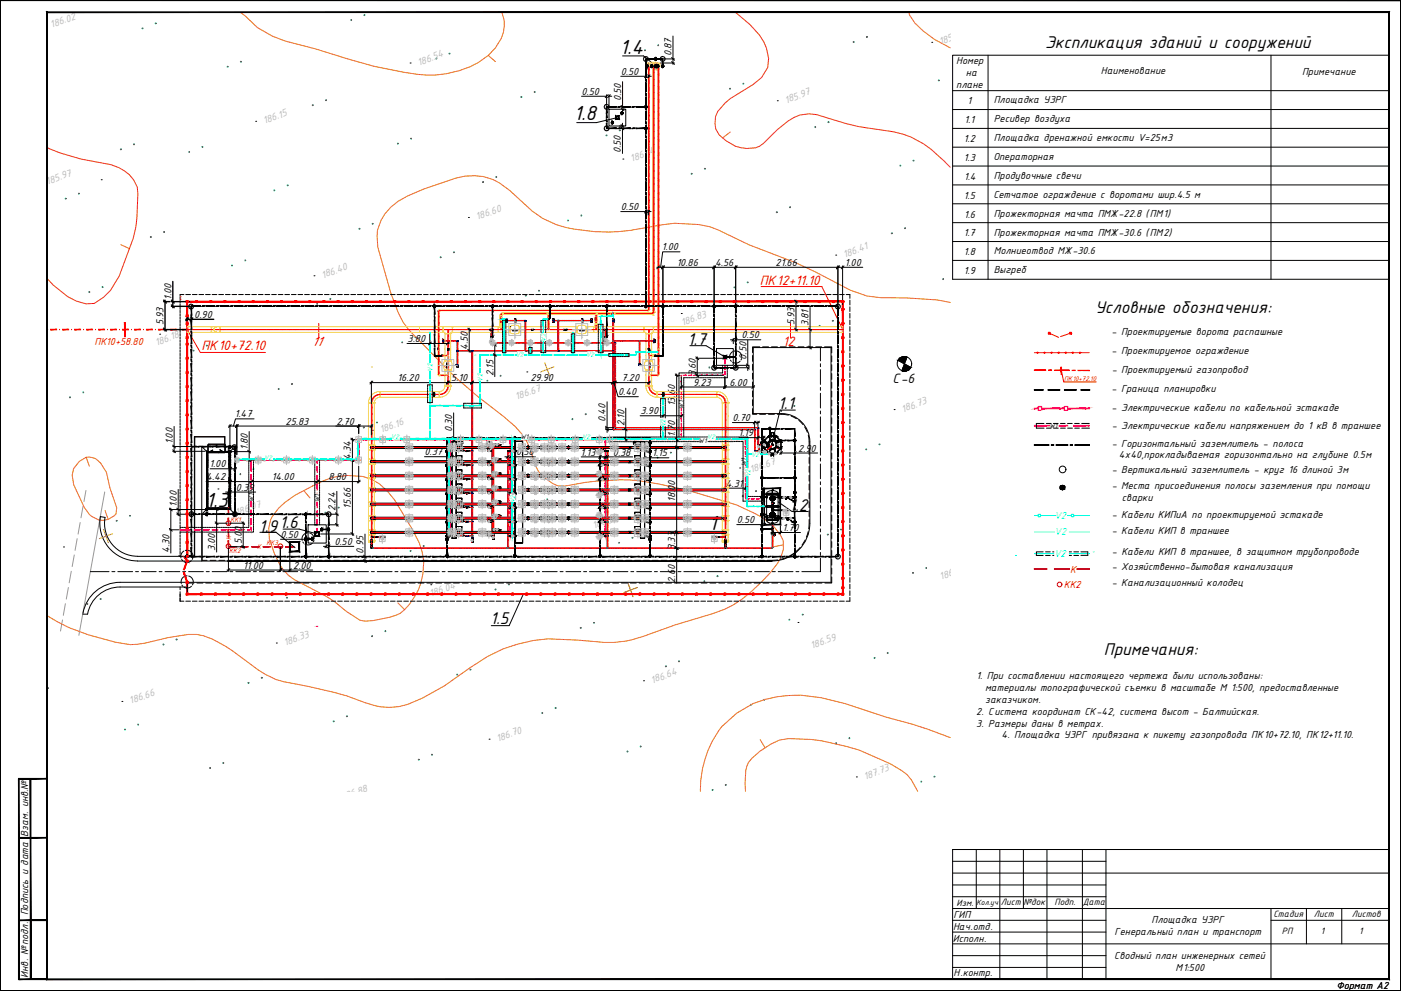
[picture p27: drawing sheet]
<svg xmlns="http://www.w3.org/2000/svg" width="594mm" height="420mm" viewBox="0 0 594 420" stroke-linecap="round" stroke-linejoin="round" font-family="sans-serif">
<defs><g id="words">
<g font-size="9.3">
<text x="262.8" y="22.9">1.4</text>
<text x="243.4" y="51">1.8</text>
<text x="87.2" y="214.8">1.3</text>
<text x="300.6" y="224.7">1</text>
</g>
<g font-size="7.8">
<text x="443.1" y="20.4">Экспликация зданий и сооружений</text>
<text x="464.4" y="132.7">Условные обозначения:</text>
<text x="291.5" y="146.1">1.7</text>
<text x="329.8" y="173.4">1.1</text>
<text x="334.6" y="216.5">1.2</text>
<text x="109.7" y="225.4">1.91.6</text>
<text x="207.9" y="264.6">1.5</text>
<text x="468.1" y="277.6">Примечания:</text>
</g>
<g font-size="6.2" fill="#f00">
<text x="322.2" y="120.9">ПК12+11.10</text>
<text x="85.4" y="148.3">ПК10+72.10</text>
<text x="132.2" y="146.6">11</text>
<text x="331.9" y="146.6">12</text>
</g>
<text font-size="6.2" x="378.5" y="162.3">С-6</text>
<g font-size="4.7" fill="#bababa">
<text x="21.9" y="12" transform="rotate(-21 21.9 12)">186.02</text>
<text x="398.8" y="19.2" transform="rotate(-21 398.8 19.2)">185.52</text>
<text x="177.6" y="28" transform="rotate(-21 177.6 28)">186.54</text>
<text x="333.3" y="44" transform="rotate(-21 333.3 44)">185.97</text>
<text x="112.1" y="52.7" transform="rotate(-21 112.1 52.7)">186.15</text>
<text x="267.8" y="68.7" transform="rotate(-21 267.8 68.7)">186.14</text>
<text x="20.1" y="78.5" transform="rotate(-21 20.1 78.5)">185.97</text>
<text x="202.4" y="93.5" transform="rotate(-21 202.4 93.5)">186.60</text>
<text x="358.1" y="109.5" transform="rotate(-21 358.1 109.5)">186.41</text>
<text x="136.9" y="118.2" transform="rotate(-21 136.9 118.2)">186.40</text>
<text x="289.3" y="138.3" transform="rotate(-21 289.3 138.3)">186.83</text>
<text x="66.3" y="146.8" transform="rotate(-21 66.3 146.8)">186.18</text>
<text x="219" y="169.8" transform="rotate(-21 219 169.8)">186.67</text>
<text x="382.8" y="175" transform="rotate(-21 382.8 175)">186.73</text>
<text x="161.6" y="183.7" transform="rotate(-21 161.6 183.7)">186.16</text>
<text x="318.5" y="200.7" transform="rotate(-21 318.5 200.7)">186.67</text>
<text x="100.5" y="218.8" transform="rotate(-21 100.5 218.8)">186.07</text>
<text x="251.8" y="224.5" transform="rotate(-21 251.8 224.5)">186.38</text>
<text x="399" y="246" transform="rotate(-21 399 246)">186.58</text>
<text x="182.6" y="253.3" transform="rotate(-21 182.6 253.3)">186.04</text>
<text x="120.9" y="273.9" transform="rotate(-21 120.9 273.9)">186.33</text>
<text x="344.3" y="275.2" transform="rotate(-21 344.3 275.2)">186.59</text>
<text x="276.6" y="289.9" transform="rotate(-21 276.6 289.9)">186.64</text>
<text x="55.4" y="298.7" transform="rotate(-21 55.4 298.7)">186.66</text>
<text x="211.1" y="314.7" transform="rotate(-21 211.1 314.7)">186.70</text>
<text x="366.8" y="330.7" transform="rotate(-21 366.8 330.7)">187.73</text>
<text x="145.6" y="339.4" transform="rotate(-21 145.6 339.4)">186.88</text>
</g>
<g font-size="4.7">
<text x="284.7" y="23.8" transform="rotate(-90 284.7 23.8)">0.87</text>
<text x="405.5" y="27.3">Номер</text>
<text x="263.2" y="31.7">0.50</text>
<text x="409.6" y="32.3">на</text>
<text x="466.8" y="31.5">Наименование</text>
<text x="552.2" y="31.8">Примечание</text>
<text x="246.6" y="40.2">0.50</text>
<text x="405.5" y="37.3">плане</text>
<text x="263.4" y="42.9" transform="rotate(-90 263.4 42.9)">0.50</text>
<text x="410.2" y="44.2">1</text>
<text x="421.4" y="43.9">Площадка УЗРГ</text>
<text x="409" y="52.2">1.1</text>
<text x="421.4" y="51.9">Ресивер воздуха</text>
<text x="421.4" y="59.9">Площадка дренажной емкости V=25м3</text>
<text x="263.3" y="65.1" transform="rotate(-90 263.3 65.1)">0.50</text>
<text x="408.7" y="60.2">1.2</text>
<text x="408.7" y="68.2">1.3</text>
<text x="421.2" y="67.9">Операторная</text>
<text x="408.8" y="76.2">1.4</text>
<text x="421.4" y="75.9">Продувочные свечи</text>
<text x="421.2" y="83.9">Сетчатое ограждение с воротами шир.4.5 м</text>
<text x="263.2" y="89.1">0.50</text>
<text x="408.8" y="84.2">1.5</text>
<text x="408.8" y="92.2">1.6</text>
<text x="421.4" y="92.2">Прожекторная мачта ПМЖ-22.8 (ПМ1)</text>
<text x="408.7" y="100.2">1.7</text>
<text x="421.4" y="100.2">Прожекторная мачта ПМЖ-30.6 (ПМ2)</text>
<text x="280.7" y="106.2">1.00</text>
<text x="421.4" y="107.9">Молниеотвод МЖ-30.6</text>
<text x="286.9" y="112.7">10.86</text>
<text x="303.2" y="112.7">4.56</text>
<text x="328.9" y="112.7">21.66</text>
<text x="358.2" y="112.7">1.00</text>
<text x="408.7" y="108.2">1.8</text>
<text x="408.7" y="116.2">1.9</text>
<text x="421.4" y="115.9">Выгреб</text>
<text x="72.7" y="127" transform="rotate(-90 72.7 127)">1.00</text>
<text x="69.4" y="137.9" transform="rotate(-90 69.4 137.9)">5.93</text>
<text x="82.4" y="134.8">0.90</text>
<text x="336.9" y="137.9" transform="rotate(-90 336.9 137.9)">5.93</text>
<text x="314.4" y="143.5">0.50</text>
<text x="342.9" y="138.3" transform="rotate(-90 342.9 138.3)">3.81</text>
<text x="471.4" y="141.9">- Проектируемые ворота распашные</text>
<text x="172.8" y="145">3.80</text>
<text x="198.4" y="148.5" transform="rotate(-90 198.4 148.5)">4.50</text>
<text x="471.4" y="149.9">- Проектируемое ограждение</text>
<text x="316.5" y="152.5" transform="rotate(-90 316.5 152.5)">0.50</text>
<text x="168.6" y="161.6">16.20</text>
<text x="191.3" y="161.6">5.10</text>
<text x="209.2" y="159.5" transform="rotate(-90 209.2 159.5)">2.15</text>
<text x="224.9" y="161.6">29.90</text>
<text x="263.6" y="161.5">7.20</text>
<text x="295.1" y="159.5" transform="rotate(-90 295.1 159.5)">3.60</text>
<text x="471.4" y="157.9">- Проектируемый газопровод</text>
<text x="262.1" y="167.6">0.40</text>
<text x="293.9" y="163.5">9.23</text>
<text x="309.3" y="163.5">6.00</text>
<text x="471.3" y="166.2">- Граница планировки</text>
<text x="286.3" y="172.3" transform="rotate(-90 286.3 172.3)">13.60</text>
<text x="99.6" y="177">1.47</text>
<text x="256.8" y="178.9" transform="rotate(-90 256.8 178.9)">0.40</text>
<text x="271.7" y="175.7">3.90</text>
<text x="310.6" y="178.5">0.70</text>
<text x="471.4" y="174.4">- Электрические кабели по кабельной эстакаде</text>
<text x="121.1" y="180">25.83</text>
<text x="142.6" y="180">2.70</text>
<text x="191.7" y="183.3" transform="rotate(-90 191.7 183.3)">0.30</text>
<text x="264.8" y="180.7" transform="rotate(-90 264.8 180.7)">2.10</text>
<text x="286.3" y="185.4" transform="rotate(-90 286.3 185.4)">1.70</text>
<text x="313.1" y="184.9">1.19</text>
<text x="471.4" y="181.8">- Электрические кабели напряжением до 1 кВ в траншее</text>
<text x="73.2" y="188.4" transform="rotate(-90 73.2 188.4)">1.00</text>
<text x="105" y="190.6" transform="rotate(-90 105 190.6)">1.80</text>
<text x="338.5" y="191.5">2.90</text>
<text x="471.4" y="189.3">- Горизонтальный заземлитель - полоса</text>
<text x="148.8" y="194.9" transform="rotate(-90 148.8 194.9)">4.34</text>
<text x="180" y="193">0.37</text>
<text x="218.8" y="193.1">0.56</text>
<text x="246.2" y="193.1">1.13</text>
<text x="259.9" y="193.1">0.38</text>
<text x="276.6" y="193.5">1.15</text>
<text x="474.5" y="194.3">4х40,прокладываемая горизонтально на глубине 0.5м</text>
<text x="87.5" y="203.6">4.42</text>
<text x="88.8" y="198.2">1.00</text>
<text x="115.3" y="203.6">14.00</text>
<text x="139.2" y="203.6">8.80</text>
<text x="471.4" y="200.7">- Вертикальный заземлитель - круг 16 длиной 3м</text>
<text x="100" y="208">0.39</text>
<text x="307.8" y="206.4">4.31</text>
<text x="471.4" y="207.3">- Места присоединения полосы заземления при помощи</text>
<text x="75" y="215.1" transform="rotate(-90 75 215.1)">1.00</text>
<text x="148.8" y="215.7" transform="rotate(-90 148.8 215.7)">15.66</text>
<text x="286.3" y="212.8" transform="rotate(-90 286.3 212.8)">18.00</text>
<text x="475.7" y="212.3">сварки</text>
<text x="142.2" y="216.6" transform="rotate(-90 142.2 216.6)">2.24</text>
<text x="312.4" y="221.8">0.50</text>
<text x="471.5" y="219.4">- Кабели КИПиА по проектируемой эстакаде</text>
<text x="331.8" y="225.1">1.70</text>
<text x="471.4" y="226.5">- Кабели КИП в траншее</text>
<text x="91.2" y="233.8" transform="rotate(-90 91.2 233.8)">3.00</text>
<text x="102.5" y="230.8" transform="rotate(-90 102.5 230.8)">5.00</text>
<text x="119" y="228">0.50</text>
<text x="141.8" y="231">0.50</text>
<text x="286.3" y="233.1" transform="rotate(-90 286.3 233.1)">3.33</text>
<text x="71.8" y="234.4" transform="rotate(-90 71.8 234.4)">4.30</text>
<text x="154.2" y="234.8" transform="rotate(-90 154.2 234.8)">0.95</text>
<text x="471.5" y="235.5">- Кабели КИП в траншее, в защитном трубопроводе</text>
<text x="103.1" y="241.1">11.00</text>
<text x="124.3" y="241.1">2.00</text>
<text x="471.5" y="241.8">- Хозяйственно-бытовая канализация</text>
<text x="286.3" y="247.1" transform="rotate(-90 286.3 247.1)">2.60</text>
<text x="471.5" y="248.3">- Канализационный колодец</text>
<text x="414.1" y="288.1">1. При составлении настоящего чертежа были использованы:</text>
<text x="417.7" y="293.1">материалы топографической съемки в масштабе М 1:500, предоставленные</text>
<text x="417.8" y="298.1">заказчиком.</text>
<text x="414" y="303.1">2. Система координат СК-42, система высот - Балтийская.</text>
<text x="414" y="308.1">3. Размеры даны в метрах.</text>
<text x="424.7" y="313.1">4. Площадка УЗРГ привязана к пикету газопровода ПК10+72.10, ПК12+11.10.</text>
<text x="12" y="354.8" transform="rotate(-90 12 354.8)">Взам. инв.№</text>
<text x="12" y="388.1" transform="rotate(-90 12 388.1)">Подпись и дата</text>
<text x="404.3" y="389.2">ГИП</text>
<text x="404.2" y="394.3">Нач.отд.</text>
<text x="488.3" y="391.2">Площадка УЗРГ</text>
<text x="404" y="399.2">Исполн.</text>
<text x="472.7" y="396.2">Генеральный план и транспорт</text>
<text x="472.5" y="406.4">Сводный план инженерных сетей</text>
<text x="404.3" y="413.8">Н.контр.</text>
<text x="498.4" y="411.5">М1:500</text>
<text x="12" y="414.5" transform="rotate(-90 12 414.5)">Инв. №подл.</text>
<text x="566.7" y="419.1">Формат A2</text>
</g>
<text font-size="4.7" fill="#f00" x="40.1" y="146.1">ПК10+58.80</text>
<g font-size="4.7" fill="#0ff">
<text x="447.1" y="219.9">V2</text>
<text x="447.1" y="226.8">V2</text>
<text x="447" y="236">V2</text>
</g>
<g font-size="4.7" fill="#b80000">
<text x="453.9" y="242.9">К</text>
<text x="451.1" y="249.1">КК2</text>
</g>
<g font-size="4.2">
<text x="424.4" y="383.7">Лист</text>
<text x="434" y="383.8">№док</text>
<text x="447.1" y="383.9">Подп.</text>
<text x="459.1" y="383.7">Дата</text>
<text x="405.6" y="384.1">Изм.</text>
<text x="540" y="388.7">Стадия</text>
<text x="557.1" y="388.7">Лист</text>
<text x="573.2" y="388.7">Листов</text>
<text x="543.6" y="396.2">РП</text>
<text x="560.2" y="396.2">1</text>
<text x="576.3" y="396.2">1</text>
</g>
<text font-size="3.5" x="414.1" y="383.8">Кол.уч</text>
<g font-size="3.1" fill="#0ff">
<text x="231.4" y="144.9" transform="rotate(-90 231.4 144.9)">V2</text>
<text x="218.6" y="151.2">V2</text>
<text x="248.5" y="151.2">V2</text>
<text x="183.4" y="157.6" transform="rotate(-90 183.4 157.6)">V2</text>
<text x="204.6" y="161.8" transform="rotate(-90 204.6 161.8)">V2</text>
<text x="282.2" y="181.1" transform="rotate(-90 282.2 181.1)">V2</text>
<text x="165.8" y="186.2">V2</text>
<text x="246.9" y="186.1">V2</text>
<text x="299.8" y="186.3">V2</text>
<text x="112.1" y="194.8">V2</text>
<text x="318.6" y="193.8">V2</text>
<text x="318.3" y="202.3" transform="rotate(-90 318.3 202.3)">V2</text>
<text x="218.4" y="213.2" transform="rotate(-90 218.4 213.2)">V2</text>
</g>
<text font-size="3.1" fill="#f00" x="451.3" y="161.3">ПК10+72.10</text>
<g font-size="3.1">
<text x="289.9" y="173.3" transform="rotate(-90 289.9 173.3)">W1</text>
<text x="445" y="181.4">W1</text>
<text x="220.7" y="186.2">W1</text>
<text x="296.2" y="187.8">W1</text>
<text x="316.4" y="197.6" transform="rotate(-90 316.4 197.6)">W1</text>
<text x="107.5" y="212.8" transform="rotate(-90 107.5 212.8)">W1</text>
<text x="135.5" y="213" transform="rotate(-90 135.5 213)">W1</text>
</g>
<g font-size="3.1" fill="#b80000">
<text x="97.7" y="221.4">КК1</text>
<text x="98" y="229.2" transform="rotate(-90 98 229.2)">К</text>
<text x="109" y="232.8">К</text>
<text x="113.1" y="231.2">КК3</text>
<text x="97.2" y="234.4">КК2</text>
</g>
</g></defs>
<!-- layer: 0 -->
<g fill="none" stroke="#000" stroke-width=".42">
<path d="M258.2 46.3h7.1v7.1h-7.1zM76.4 140v1M76.4 138.6v1M76.4 137.2v1M76.4 135.8v1M76.4 134.4v1M76.4 133v1M76.4 131.6v1M76.4 130.2v1M76.4 128.8v1M76.4 127.4v1M76.4 126v1"/>
<path d="M78 124.9h-1.6v.7M78.8 124.9h2M81.6 124.9h2M84.4 124.9h2M87.2 124.9h2M90 124.9h1.9M92.8 124.9h2M95.6 124.9h2M98.4 124.9h2M101.2 124.9h2M104 124.9h2M106.8 124.9h2"/>
<path d="M109.6 124.9h1.9M112.4 124.9h2M115.2 124.9h2M118 124.9h2M120.8 124.9h2M123.6 124.9h2M126.4 124.9h2M129.2 124.9h2M132 124.9h2M134.8 124.9h2M137.6 124.9h2M140.4 124.9h2"/>
<path d="M143.2 124.9h2M146 124.9h2M148.8 124.9h2M151.6 124.9h2M154.4 124.9h2M157.2 124.9h2M160 124.9h2M162.8 124.9h2M165.6 124.9h2M168.4 124.9h2M171.2 124.9h2M174 124.9h2"/>
<path d="M176.8 124.9h2M179.6 124.9h2M182.4 124.9h2M185.2 124.9h2M188 124.9h2M190.8 124.9h2M193.6 124.9h2M196.4 124.9h2M199.2 124.9h2M202 124.9h2M204.8 124.9h2M207.6 124.9h2"/>
<path d="M210.4 124.9h2M213.2 124.9h2M216 124.9h2M218.8 124.9h2M221.6 124.9h2M224.4 124.9h2M227.2 124.9h2M230 124.9h2M232.8 124.9h2M235.6 124.9h2M238.4 124.9h2M241.2 124.9h2"/>
<path d="M244 124.9h2M246.8 124.9h2M249.6 124.9h2M252.4 124.9h2M255.2 124.9h2M258 124.9h2M260.8 124.9h2M263.6 124.9h2M266.4 124.9h2M269.2 124.9h2M272 124.9h2M274.8 124.9h2"/>
<path d="M277.6 124.9h2M280.4 124.9h2M283.2 124.9h2M286 124.9h2M288.8 124.9h2M291.6 124.9h2M294.4 124.9h2M297.2 124.9h2M300 124.9h2M302.8 124.9h2M305.6 124.9h2M308.4 124.9h2"/>
<path d="M311.2 124.9h2M314 124.9h2M316.8 124.9h2M319.6 124.9h2M322.4 124.9h2M325.2 124.9h2M328 124.9h2M330.8 124.9h2M333.6 124.9h2M336.4 124.9h2M339.2 124.9h2M342 124.9h2"/>
<path d="M344.8 124.9h2M347.6 124.9h2M350.4 124.9h2M353.2 124.9h2M356 124.9h2M358.8 124.9h1.6v1.6M360.4 138.5v2M360.4 135.7v2M360.4 132.9v2M360.4 130.1v2M360.4 127.3v2M76.4 159.6v1"/>
<path d="M76.4 158.2v1M76.4 156.8v1M76.4 155.4v1M76.4 154v1M76.4 152.6v1M76.4 151.2v1M76.4 149.8v1M76.4 148.4v1M76.4 147v1M76.4 145.6v1M76.4 144.2v1M76.4 142.8v1"/>
<path d="M76.4 141.4v1M303.8 147.8h7.1v7.1h-7.1zM319.1 158.2v2.5M319.1 154.5v2.5M319.1 150.7v2.5M322.2 147.1h-3.1v2.4M323.4 147.1h2.5M327.2 147.1h2.4M330.9 147.1h2.5M334.6 147.1h2.5M338.4 147.1h2.5M342.1 147.1h2.5"/>
<path d="M345.9 147.1h2.5M347.9 156.7v6.3M347.9 154.2v1.3M347.9 147.4v5.6M349.6 147.1h3.1v2.5M352.7 158.4v2.5M352.7 154.6v2.5M352.7 150.9v2.5M360.4 158.1v2M360.4 155.3v2M360.4 152.5v2M360.4 149.7v2"/>
<path d="M360.4 146.9v2M360.4 144.1v2M360.4 141.3v2M76.4 179.2v1M76.4 177.8v1M76.4 176.4v1M76.4 175v1M76.4 173.6v1M76.4 172.2v1M76.4 170.8v1M76.4 169.4v1M76.4 168v1"/>
<path d="M76.4 166.6v1M76.4 165.2v1M76.4 163.8v1M76.4 162.4v1M76.4 161v1M319.1 173.2v2.4h1.8M319.1 169.5v2.5M319.1 165.7v2.5M319.1 162v2.5M322.1 175.6h2.5M325.9 175.6h2.5M329.6 175.6l4.7 .4"/>
<path d="M335.5 176.4l2.2 1.1M338.8 178.2l1.7 1.8M347.9 176.7v6.3M347.9 174.2v1.3M347.9 166.8v6.2M347.9 164.3v1.2M352.7 177.1v2.5M352.7 173.4v2.5M352.7 169.6v2.5M352.7 165.9v2.5M352.7 162.1v2.5M360.4 177.7v2"/>
<path d="M360.4 174.9v2M360.4 172.1v2M360.4 169.3v2M360.4 166.5v2M360.4 163.7v2M360.4 160.9v2M76.4 198.8v1M76.4 197.4v1M76.4 196v1M76.4 194.6v1M76.4 193.2v1M76.4 191.8v1"/>
<path d="M76.4 190.4v1M76.4 189v1M76.4 187.6v1M76.4 186.2v1M76.4 184.8v1M76.4 183.4v1M76.4 182v1M76.4 180.6v1M87.6 191.5h.6M88.4 191.5h.1M88.6 191.5h.8M89.6 191.5h.1"/>
<path d="M89.8 191.5h.8M90.8 191.5h.1M91 191.5h.8M92 191.5h.1M92.2 191.5h.8M93.2 191.5h.1M93.4 191.5h.8M94.4 191.5h.1M94.6 191.5h.8M95.3 188.3v-3h-12.7v50.6l-24.3-.1a14 14 0 0 1-13.8-16.4l-2-.4M95.4 188.3v-3.2h-13v50.6h-2.6M95.6 191.5h.1"/>
<path d="M95.8 191.5h.8M96.8 191.5h.1M97 191.5h.7M341.2 181l1.1 2.3M342.7 184.4l.4 4.6M343.1 197.7v2.5M343.1 194v2.5M343.1 190.2v2.5M347.9 196.7v6.3M347.9 194.2v1.3M347.9 186.7v6.3M347.9 184.2v1.3"/>
<path d="M352.7 199.6v2.5M352.7 195.9v2.5M352.7 192.1v2.5M352.7 188.4v2.5M352.7 184.6v2.5M352.7 180.8v2.5M360.4 197.3v2M360.4 194.5v2M360.4 191.7v2M360.4 188.9v2M360.4 186.1v2M360.4 183.3v2"/>
<path d="M360.4 180.5v2M42.6 219a16 16 0 0 0 15.7 18.8M76.4 219.8v1M76.4 218.4v1M76.4 217v1M76.4 215.6v1M76.4 214.2v1M76.4 212.8v1M76.4 211.4v1M76.4 210v1M76.4 208.6v1M76.4 207.2v1"/>
<path d="M76.4 205.8v1M76.4 204.4v1M76.4 203v1M76.4 201.6v1M76.4 200.2v1M85.6 218v19.9M85.7 218v19.6h2.1M87.7 215.9h.5M88.4 215.9h.1M88.6 215.9h.8M89.6 215.9h.1M89.8 215.9h.8"/>
<path d="M90.8 215.9h.1M91 215.9h.8M92 215.9h.1M92.2 215.9h.8M93.2 215.9h.1M93.4 215.9h.8M94.4 215.9h.1M94.6 215.9h.8M95.6 215.9h.1M95.8 215.9h.8M96.8 215.9h.1M97 215.9h.5"/>
<path d="M328.2 218.6v.3M328.2 218.6l.1 .3M328.3 218.6v.3M328.4 218.9h.1M328.4 218.8l-.1 .1M328.4 218.7v.2M328.4 218.7h.1M328.4 218.7h-.7l.7 .2M343.1 216.5v2.5M343.1 212.7v2.5M343.1 209v2.5M343.1 205.2v2.5"/>
<path d="M343.1 201.5v2.5M347.9 216.7v6.3M347.9 214.2v1.3M347.9 206.8v6.2M347.9 204.3v1.2M352.7 218.4v2.5M352.7 214.6v2.5M352.7 210.9v2.5M352.7 207.1v2.5M352.7 203.4v2.5M360.4 219.7v2M360.4 216.9v2"/>
<path d="M360.4 214.1v2M360.4 211.3v2M360.4 208.5v2M360.4 205.7v2M360.4 202.9v2M360.4 200.1v2M58.3 237.9h269.1h-230.8M76.4 235.2v.7l-.6-.3M76.4 233.8v1M76.4 232.4v1M76.4 231v1M76.4 229.6v1"/>
<path d="M76.4 228.2v1M76.4 226.8v1M76.4 225.4v1M76.4 224v1M76.4 222.6v1M76.4 221.2v1M89.1 237.6h2.5M92.8 237.6h2.5M96.6 237.6h2.5M100.3 237.6h2.5M104.1 237.6h2.5M107.8 237.6h2.5"/>
<path d="M111.5 237.6h2.5M115.3 237.6h2.5M119 237.6h2.5M122.8 237.6h2.5M126.5 237.6h2.6M130.3 237.6h2.5M130.6 222.5h7.7v7.8h-7.7zM134.1 237.6h2.5M137.8 237.6h2.5M141.6 237.6h2.5M145.3 237.6h2.5M149.1 237.6h2.5"/>
<path d="M152.8 237.6h2.5M156.5 237.6h2.5M160.3 237.6h2.5M164 237.6h2.5M167.8 237.6h2.5M171.6 237.6h2.5M175.3 237.6h2.5M179.1 237.6h2.5M182.8 237.6h2.5M186.6 237.6h2.5M190.3 237.6h2.5M194.1 237.6h2.5"/>
<path d="M197.8 237.6h2.5M201.5 237.6h2.5M205.3 237.6h2.5M209.1 237.6h2.5M212.8 237.6h2.5M216.6 237.6h2.5M220.3 237.6h2.5M224.1 237.6h2.5M227.8 237.6h2.5M231.6 237.6h2.5M235.3 237.6h2.5M239.1 237.6h2.5"/>
<path d="M242.8 237.6h2.5M246.5 237.6h2.5M250.3 237.6h2.5M254.1 237.6h2.5M257.8 237.6h2.5M261.6 237.6h2.5M265.3 237.6h2.5M269.1 237.6h2.5M272.8 237.6h2.5M276.6 237.6h2.5M280.3 237.6h2.5M284.1 237.6h2.5"/>
<path d="M287.8 237.6h2.5M291.6 237.6h2.5M295.3 237.6h2.5M299.1 237.6h2.5M302.8 237.6h2.5M306.6 237.6h2.5M310.3 237.6h2.5M314.1 237.6h2.5M317.8 237.6h2.5M321.6 237.6h2.5M327.4 237.8a16 16 0 0 0 16-15.9v-34.6a12 12 0 0 0-12-12h-12v-27.9h33v99.5h-301.5a16 16 0 0 0-15.7 13.1M329.7 237.4l-4.4 .2"/>
<path d="M333.3 236.4l-2.4 .8M336.6 234.6l-2.1 1.3M339.3 232.1l-1.7 1.7M341.4 228.9l-1.3 2.2M342.7 225.4l-.8 2.4M343.1 220.3l-.2 3.9M347.9 236.7v5.7h-7.9M347.9 234.2v1.3M347.9 226.7v6.3M347.9 224.2v1.3M352.7 237.1v2.5M352.7 233.4v2.5"/>
<path d="M352.7 229.6v2.5M352.7 225.8v2.5M352.7 222.1v2.5M360.4 239.3v2M360.4 236.5v2M360.4 233.7v2M360.4 230.9v2M360.4 228.1v2M360.4 225.3v2M360.4 222.5v2M38.3 242.4h7.9M47.5 242.4h1.2"/>
<path d="M50 242.4h6.2M57.5 242.4h1.2M60 242.4h6.2M67.5 242.4h1.2M70 242.4h6.2M76.4 250.9v4h1.6M76.4 248.9v1.2M77.5 242.4h1.2M78.8 254.9h2M79.4 248.9h-28.5a14 14 0 0 0-13.8 11.5h-2M79.4 247.2h2.9M80 242.4h6.2"/>
<path d="M81.6 254.9h2M83.5 247.2h2.5M84.4 254.9h2M87.2 254.9h2M87.2 247.2h2.5M87.5 242.4h1.2M90 254.9h1.9M90 242.4h6.2M91 247.2h2.5M92.8 254.9h2M94.8 247.2h2.5M95.6 254.9h2"/>
<path d="M97.5 242.4h1.2M98.4 254.9h2M98.5 247.2h2.5M100 242.4h6.2M101.2 254.9h2M102.3 247.2h2.5M104 254.9h2M106 247.2h2.5M106.8 254.9h2M107.5 242.4h1.2M109.6 254.9h1.9M109.8 247.2h2.5"/>
<path d="M110 242.4h6.2M112.4 254.9h2M113.5 247.2h2.5M115.2 254.9h2M117.3 247.2h2.5M117.5 242.4h1.2M118 254.9h2M120 242.4h6.2M120.8 254.9h2M121 247.2h2.5M123.6 254.9h2M124.8 247.2h2.5"/>
<path d="M126.4 254.9h2M127.5 242.4h1.2M128.5 247.2h2.5M129.2 254.9h2M130 242.4h6.2M132 254.9h2M132.3 247.2h2.5M134.8 254.9h2M136 247.2h2.5M137.5 242.4h1.2M137.6 254.9h2M139.8 247.2h2.5"/>
<path d="M140 242.4h6.2M140.4 254.9h2M143.2 254.9h2M143.5 247.2h2.5M146 254.9h2M147.3 247.2h2.5M147.5 242.4h1.2M148.8 254.9h2M150 242.4h6.3M151 247.2h2.5M151.6 254.9h2M154.4 254.9h2"/>
<path d="M154.8 247.2h2.5M157.2 254.9h2M157.5 242.4h1.3M158.5 247.2h2.5M160 254.9h2M160 242.4h6.2M162.3 247.2h2.5M162.8 254.9h2M165.6 254.9h2M166 247.2h2.5M167.5 242.4h1.2M168.4 254.9h2"/>
<path d="M169.8 247.2h2.5M170 242.4h6.2M171.2 254.9h2M173.5 247.2h2.5M174 254.9h2M176.8 254.9h2M177.3 247.2h2.5M177.5 242.4h1.2M179.6 254.9h2M180 242.4h6.2M181 247.2h2.5M182.4 254.9h2"/>
<path d="M184.8 247.2h2.5M185.2 254.9h2M187.5 242.4h1.2M188 254.9h2M188.5 247.2h2.5M190 242.4h6.3M190.8 254.9h2M192.3 247.2h2.5M193.6 254.9h2M196 247.2h2.5M196.4 254.9h2M197.5 242.4h1.3"/>
<path d="M199.2 254.9h2M199.8 247.2h2.5M200 242.4h6.2M202 254.9h2M203.5 247.2h2.5M204.8 254.9h2M207.3 247.2h2.5M207.5 242.4h1.2M207.6 254.9h2M210 242.4h6.2M210.4 254.9h2M211 247.2h2.5"/>
<path d="M213.2 254.9h2M214.8 247.2h2.5M216 254.9h2M217.5 242.4h1.2M218.5 247.2h2.5M218.8 254.9h2M220 242.4h6.2M221.6 254.9h2M222.3 247.2h2.5M224.4 254.9h2M226 247.2h2.5M227.2 254.9h2"/>
<path d="M227.5 242.4h1.2M229.8 247.2h2.5M230 254.9h2M230 242.4h6.3M232.8 254.9h2M233.6 247.2h2.5M235.6 254.9h2M237.3 247.2h2.5M237.5 242.4h1.3M238.4 254.9h2M240 242.4h6.3M241 247.2h2.5"/>
<path d="M241.2 254.9h2M244 254.9h2M244.8 247.2h2.5M246.8 254.9h2M247.5 242.4h1.3M248.5 247.2h2.5M249.6 254.9h2M250 242.4h6.2M252.3 247.2h2.5M252.4 254.9h2M255.2 254.9h2M256 247.2h2.5"/>
<path d="M257.5 242.4h1.2M258 254.9h2M259.8 247.2h2.5M260 242.4h6.2M260.8 254.9h2M263.5 247.2h2.5M263.6 254.9h2M266.4 254.9h2M267.3 247.2h2.5M267.5 242.4h1.2M269.2 254.9h2M270 242.4h6.3"/>
<path d="M271 247.2h2.6M272 254.9h2M274.8 254.9h2M274.8 247.2h2.5M277.5 242.4h1.3M277.6 254.9h2M278.6 247.2h2.5M280 242.4h6.3M280.4 254.9h2M282.3 247.2h2.5M283.2 254.9h2M286 254.9h2"/>
<path d="M286 247.2h2.5M287.5 242.4h1.3M288.8 254.9h2M289.8 247.2h2.5M290 242.4h6.2M291.6 254.9h2M293.5 247.2h2.5M294.4 254.9h2M297.2 254.9h2M297.3 247.2h2.5M297.5 242.4h1.2M300 254.9h2"/>
<path d="M300 242.4h6.2M301 247.2h2.5M302.8 254.9h2M304.8 247.2h2.5M305.6 254.9h2M307.5 242.4h1.2M308.4 254.9h2M308.5 247.2h2.5M310 242.4h6.3M311.2 254.9h2M312.3 247.2h2.5M314 254.9h2"/>
<path d="M316.1 247.2h2.5M316.8 254.9h2M317.5 242.4h1.3M319.6 254.9h2M319.8 247.2h2.5M320 242.4h6.3M322.4 254.9h2M323.6 247.2h2.5M325.2 254.9h2M327.3 247.2h2.5M327.5 242.4h1.3M328 254.9h2"/>
<path d="M330 242.4h6.3M330.8 254.9h2M331 247.2h2.5M333.6 254.9h2M334.8 247.2h2.5M336.4 254.9h2M337.5 242.4h1.3M338.5 247.2h2.5M339.2 254.9h2M342 254.9h2M342.3 247.2h2.5M344.8 254.9h2"/>
<path d="M346 247.2h2.5M347.6 254.9h2M350.4 254.9h2M352.7 244.6v2.6h-2.9M352.7 240.9v2.5M353.2 254.9h2M356 254.9h2M360.4 253.3v1.6h-1.6M360.4 250.5v2M360.4 247.7v2M360.4 244.9v2M360.4 242.1v2"/>
</g>
<g fill="#000" stroke="#000" stroke-width=".42">
<path d="M261.2 49.2h1.3zM261.3 49.4l1.2-.2zM262.5 49.2v1.3zM262.3 49.4l.2 1.1zM261.2 50.5h1.3zM261.2 50.5l1.1-.2zM261.2 49.2v1.3zM261.2 49.2l.1 1.1z"/>
<path d="M306.7 150.7h1.4zM306.9 150.9l1.2-.2zM307.8 150.9l.3 1.1v-1.3zM307.8 150.9l.3 1.1zM306.7 152h1.4zM306.9 151.8h.9l-1.1 .2zM306.7 150.7v1.3zM306.7 150.7l.2 1.1z"/>
<path d="M122.7 229.7v4.3l.4-.4zM122.7 229.7l.4 .3v3.6zM122.7 229.7l.4 .3 3.9-.3zM123.1 230l3.9-.3-.3 .3zM127 229.7l-.3 .3 .3 4zM126.7 230l.3 4-.3-.4zM122.7 234h4.3l-.3-.4zM122.7 234l.4-.4h3.6z"/>
<path d="M133.5 225.4h2zM133.7 225.6l1.8-.2zM135.3 225.6l.2 1.7v-1.9zM135.3 225.6l.2 1.7zM133.5 227.3h2zM133.5 227.3l1.8-.1zM133.5 225.4v1.9zM133.5 225.4l.2 1.8z"/>
</g>
<path d="M79.4 139.7l5.6 9.7h27.5M135.2 137.1v6M322.7 121.5h25.8l8.9 18.2M335.2 137.1v6" fill="none" stroke="#f00" stroke-width=".42"/>
<g fill="#f00" stroke="#f00" stroke-width=".42">
<path d="M52.8 139.7v3h.4zM52.8 139.7h.4v3zM52.7 136.7l.1 3h.4zM52.7 136.7h.5v3z"/>
<path d="M79.2 140.1v3h.4zM79.2 140.1h.3l.1 3zM79.1 137.1l.1 3h.3zM79.1 137.1h.4v3z"/>
<path d="M21.5 139.6h2.5zM21.5 139.8l2.5-.2z"/>
<path d="M26.5 139.6h2.6zM26.5 139.8l2.6-.2z"/>
<path d="M31.6 139.6h2.6zM31.6 139.8l2.6-.2z"/>
<path d="M36.7 139.6h2.5zM36.7 139.8l2.5-.2z"/>
<path d="M41.8 139.6h2.5zM41.8 139.8l2.5-.2z"/>
<path d="M46.9 139.6h2.5zM46.9 139.8l2.5-.2z"/>
<path d="M51.9 139.6h2.6zM51.9 139.8l2.6-.2z"/>
<path d="M57 139.6h2.6zM57 139.8l2.6-.2z"/>
<path d="M62.1 139.6h2.5zM62.1 139.8l2.5-.2z"/>
<path d="M67.2 139.6h2.5zM67.2 139.8l2.5-.2z"/>
<path d="M72.3 139.6h2.5zM72.3 139.8l2.5-.2z"/>
<path d="M77.3 139.6h2.3zM77.3 139.8l2.3-.2z"/>
</g>
<g fill="#000" stroke="#000" stroke-width=".42">
<path d="M381.1 152.3h3.1l-.2 .5zM382.5 151.4h2.1zM383 151.3h1zM383.5 154.3l2.7 1.5h-3.2z"/>
<path d="M381.1 152.3l-.3 .5h3.2zM380.8 152.8h3.2l-.5 1.5z"/>
<path d="M383 151.3h1zM382.9 151.3h1.1z"/>
<path d="M382.9 151.3l1.7 .1zM382.5 151.4h2.1zM382.4 151.4h2.2z"/>
<path d="M383 157.3h1.1zM383 157.3h1zM383 157.3h1z"/>
<path d="M381.5 151.9l2.7 .4 .1-.4zM381.5 151.9l2.7 .4h-3.1z"/>
<path d="M381.9 151.6l2.4 .3 .2-.3zM381.5 151.9l.4-.3 2.4 .3z"/>
<path d="M382.5 157.2h2zM382.5 157.2l1.6 .1z"/>
<path d="M382.4 151.4l2.1 .2 .1-.2zM381.9 151.6l.5-.2 2.1 .2z"/>
<path d="M382.5 157.1h2.1zM382.5 157.1l2 .1z"/>
<path d="M382.6 156.9h2.5zM382.6 156.9l2 .2h-2.1z"/>
<path d="M382.7 156.6l2.4 .3 .4-.3zM382.7 156.6l2.4 .3h-2.5z"/>
<path d="M382.8 156.2l2.7 .4 .4-.4zM382.8 156.2l2.7 .4h-2.8z"/>
<path d="M383 155.8l2.9 .4 .3-.4zM383 155.8l2.9 .4h-3.1z"/>
</g>
<g fill="none" stroke="#000" stroke-width=".42">
<path d="M380.8 152.8l5.4 3M384.6 151.4l-2.1 5.8"/>
<circle cx="383.5" cy="154.2" r="3.1"/>
</g>
<!-- layer: Derevya -->
<g fill="none" stroke="#0f0" stroke-width=".42">
<circle cx="60.4" cy="12" r=".19"/>
<circle cx="66" cy="9.9" r=".19"/>
<circle cx="148.9" cy="8.5" r=".19"/>
<circle cx="154.5" cy="6.4" r=".19"/>
<circle cx="279.1" cy="19.2" r=".19"/>
<circle cx="362" cy="17.8" r=".19"/>
<circle cx="367.6" cy="15.7" r=".19"/>
<circle cx="96.5" cy="28.3" r=".19"/>
<circle cx="102.1" cy="26.2" r=".19"/>
<circle cx="185" cy="24.8" r=".19"/>
<circle cx="190.6" cy="22.7" r=".19"/>
<circle cx="226.7" cy="39" r=".19"/>
<circle cx="273.5" cy="21.3" r=".19"/>
<circle cx="309.6" cy="37.6" r=".19"/>
<circle cx="315.2" cy="35.5" r=".19"/>
<circle cx="398.1" cy="34.1" r=".19"/>
<circle cx="132.6" cy="44.6" r=".19"/>
<circle cx="138.2" cy="42.5" r=".19"/>
<circle cx="174.3" cy="58.8" r=".19"/>
<circle cx="221.1" cy="41.1" r=".19"/>
<circle cx="257.2" cy="57.4" r=".19"/>
<circle cx="262.8" cy="55.3" r=".19"/>
<circle cx="345.7" cy="53.9" r=".19"/>
<circle cx="351.3" cy="51.8" r=".19"/>
<circle cx="51.2" cy="63.3" r=".19"/>
<circle cx="56.8" cy="61.2" r=".19"/>
<circle cx="80.2" cy="64.4" r=".19"/>
<circle cx="85.8" cy="62.3" r=".19"/>
<circle cx="121.9" cy="78.6" r=".19"/>
<circle cx="168.7" cy="60.9" r=".19"/>
<circle cx="204.8" cy="77.2" r=".19"/>
<circle cx="210.4" cy="75.1" r=".19"/>
<circle cx="293.3" cy="73.7" r=".19"/>
<circle cx="298.9" cy="71.6" r=".19"/>
<circle cx="381.8" cy="70.2" r=".19"/>
<circle cx="387.4" cy="68.1" r=".19"/>
<circle cx="27.8" cy="84.2" r=".19"/>
<circle cx="33.5" cy="82.1" r=".19"/>
<circle cx="69.5" cy="98.4" r=".19"/>
<circle cx="116.3" cy="80.7" r=".19"/>
<circle cx="152.4" cy="97" r=".19"/>
<circle cx="158" cy="94.9" r=".19"/>
<circle cx="240.9" cy="93.5" r=".19"/>
<circle cx="246.5" cy="91.4" r=".19"/>
<circle cx="329.4" cy="90" r=".19"/>
<circle cx="335" cy="87.9" r=".19"/>
<circle cx="63.9" cy="100.5" r=".19"/>
<circle cx="98.4" cy="112.5" r=".19"/>
<circle cx="104" cy="110.4" r=".19"/>
<circle cx="186.8" cy="109.1" r=".19"/>
<circle cx="192.5" cy="107" r=".19"/>
<circle cx="317" cy="119.7" r=".19"/>
<circle cx="399.9" cy="118.3" r=".19"/>
<circle cx="37.9" cy="123.8" r=".19"/>
<circle cx="43.5" cy="121.7" r=".19"/>
<circle cx="134.5" cy="128.8" r=".19"/>
<circle cx="140.1" cy="126.7" r=".19"/>
<circle cx="222.9" cy="125.4" r=".19"/>
<circle cx="228.5" cy="123.3" r=".19"/>
<circle cx="311.4" cy="121.9" r=".19"/>
<circle cx="347.5" cy="138.2" r=".19"/>
<circle cx="353.1" cy="136" r=".19"/>
<circle cx="170.5" cy="145.1" r=".19"/>
<circle cx="176.2" cy="143" r=".19"/>
<circle cx="212.2" cy="159.3" r=".19"/>
<circle cx="295.1" cy="158" r=".19"/>
<circle cx="300.8" cy="155.8" r=".19"/>
<circle cx="29.7" cy="168.5" r=".19"/>
<circle cx="35.3" cy="166.3" r=".19"/>
<circle cx="118.2" cy="165" r=".19"/>
<circle cx="123.8" cy="162.8" r=".19"/>
<circle cx="159.9" cy="179.1" r=".19"/>
<circle cx="206.7" cy="161.4" r=".19"/>
<circle cx="242.7" cy="177.7" r=".19"/>
<circle cx="248.3" cy="175.6" r=".19"/>
<circle cx="107.5" cy="198.9" r=".19"/>
<circle cx="154.2" cy="181.3" r=".19"/>
<circle cx="278.8" cy="194" r=".19"/>
<circle cx="284.5" cy="191.9" r=".19"/>
<circle cx="367.3" cy="190.5" r=".19"/>
<circle cx="372.9" cy="188.4" r=".19"/>
<circle cx="55.1" cy="218.7" r=".19"/>
<circle cx="101.9" cy="201.1" r=".19"/>
<circle cx="137.9" cy="217.3" r=".19"/>
<circle cx="143.6" cy="215.2" r=".19"/>
<circle cx="226.4" cy="213.8" r=".19"/>
<circle cx="232.1" cy="211.7" r=".19"/>
<circle cx="314.9" cy="210.3" r=".19"/>
<circle cx="320.5" cy="208.2" r=".19"/>
<circle cx="49.5" cy="220.8" r=".19"/>
<circle cx="174.1" cy="233.6" r=".19"/>
<circle cx="179.6" cy="231.5" r=".19"/>
<circle cx="262.5" cy="230.1" r=".19"/>
<circle cx="268.2" cy="228" r=".19"/>
<circle cx="351" cy="226.6" r=".19"/>
<circle cx="356.6" cy="224.5" r=".19"/>
<circle cx="37" cy="256.1" r=".19"/>
<circle cx="42.7" cy="254" r=".19"/>
<circle cx="121.6" cy="253.4" r=".19"/>
<circle cx="127.3" cy="251.3" r=".19"/>
<circle cx="210.1" cy="249.9" r=".19"/>
<circle cx="215.8" cy="247.8" r=".19"/>
<circle cx="298.6" cy="246.4" r=".19"/>
<circle cx="304.2" cy="244.3" r=".19"/>
<circle cx="387.1" cy="242.9" r=".19"/>
<circle cx="392.7" cy="240.8" r=".19"/>
<circle cx="69.3" cy="273.2" r=".19"/>
<circle cx="74.9" cy="271.1" r=".19"/>
<circle cx="157.8" cy="269.7" r=".19"/>
<circle cx="163.4" cy="267.6" r=".19"/>
<circle cx="246.2" cy="266.2" r=".19"/>
<circle cx="251.9" cy="264.1" r=".19"/>
<circle cx="334.7" cy="262.7" r=".19"/>
<circle cx="340.3" cy="260.6" r=".19"/>
<circle cx="370.8" cy="279" r=".19"/>
<circle cx="376.4" cy="276.9" r=".19"/>
<circle cx="20.3" cy="291.7" r=".19"/>
<circle cx="105.3" cy="289.5" r=".19"/>
<circle cx="111" cy="287.4" r=".19"/>
<circle cx="193.9" cy="286" r=".19"/>
<circle cx="199.5" cy="283.9" r=".19"/>
<circle cx="282.3" cy="282.5" r=".19"/>
<circle cx="287.9" cy="280.4" r=".19"/>
<circle cx="318.4" cy="298.8" r=".19"/>
<circle cx="324" cy="296.7" r=".19"/>
<circle cx="53" cy="309.3" r=".19"/>
<circle cx="58.6" cy="307.2" r=".19"/>
<circle cx="141.5" cy="305.8" r=".19"/>
<circle cx="147.1" cy="303.7" r=".19"/>
<circle cx="183.2" cy="320" r=".19"/>
<circle cx="229.9" cy="302.3" r=".19"/>
<circle cx="235.6" cy="300.2" r=".19"/>
<circle cx="266" cy="318.6" r=".19"/>
<circle cx="271.6" cy="316.5" r=".19"/>
<circle cx="354.5" cy="315.1" r=".19"/>
<circle cx="360.2" cy="313" r=".19"/>
<circle cx="89" cy="325.6" r=".19"/>
<circle cx="94.7" cy="323.5" r=".19"/>
<circle cx="177.6" cy="322.1" r=".19"/>
<circle cx="302.1" cy="334.9" r=".19"/>
<circle cx="307.7" cy="332.8" r=".19"/>
<circle cx="390.6" cy="331.4" r=".19"/>
<circle cx="396.2" cy="329.3" r=".19"/>
</g>
<g fill="none" stroke="#0f0" stroke-width=".42">
<circle cx="82.1" cy="148.7" r=".19"/>
<circle cx="87.7" cy="146.5" r=".19"/>
</g>
<g fill="none" stroke="#0f0" stroke-width=".42">
<circle cx="331.2" cy="174.2" r=".19"/>
<circle cx="336.8" cy="172.1" r=".19"/>
</g>
<path d="M207.1 23.5l3 2.6M309.6 56l-3.1 2.5M51.2 103.7l3.7 1.7M33.6 195.6l2.9-1.7a6.5 6.5 0 0 1 6.2 2.4l2.4 3.9 1.5 6.6 2.9 8.5-.3 2.6a7.4 7.4 0 0 1-11.3 .2l-2.2-3-4.5-9.6-.6-4 .6-2.8zM36.5 193.9l1.4 3.8M44.5 216.5l1.4 3.7M118.2 215.4l2.7-2.4a76.5 76.5 0 0 1 21.6-10.9l4.9-.5a19.2 19.2 0 0 1 17 6.8l2.9 3.6 7.1 11.7a26.9 26.9 0 0 1 4 23.6 27.9 27.9 0 0 1-8.7 12.8 40.5 40.5 0 0 1-14.8 3.3l-2.2-.4-5.8-3.8-5-4.1-3.5-2.2-13.5-7.1a20.5 20.5 0 0 1-8.5-10.9l-2.2-6.4a13.4 13.4 0 0 1 4-13.1zM128.9 208l2.5 3.1M332.1 231l-3.9 .8M168.7 255.6l2.8 2.9M322.4 313.6l2 3.5" fill="none" stroke="#dd6e00" stroke-width=".42"/>
<path d="M35.2 214.6l-.9 4.9M36.4 207.9l-.8 4.7M44.4 208.6l-11 60.8M31.5 235.3l-.9 4.9M32.7 228.4l-.9 4.9M34 221.5l-.9 4.9M27.7 255.9l-.9 5M29 249.1l-.9 4.9M30.2 242.2l-.9 4.9M26.5 262.8l-.8 4.7" fill="none" stroke="#989898" stroke-width=".42"/>
<path d="M102 5.2l2.2 1.7 4.9 4.8 6.3 3.6 5.5 2.1 12.8 3.3 14.2 4.4a129.8 129.8 0 0 0 36.6 6.7 35.4 35.4 0 0 0 25.6-11.5 14.1 14.1 0 0 0 2.6-15.1M385.4 5.2l.3 1.2 2.2 3.3 3.6 3.5 4.8 3.5 6.6 3.6M402.9 128.2l-5.4-1-12.9-.9-11.4-.1-5.7-.7-6.9-2.4-14.9-7.8-8.4-4-19.7-7.5-13.1-6.3a43.7 43.7 0 0 0-23.7-2.2 85.8 85.8 0 0 1-40.8 1.2l-4.1-1.3-5.7-2.6-4.5-3.1-9.6-8.8a22.7 22.7 0 0 0-22.8-5.2l-13.8 4.7-6.7 2.9a20 20 0 0 0-12.9 17l.3 4.6 5.5 19.5 3.2 8.3 2 4.1 2.4 3.2 19.4 19.8 9.8 8.4 11.1 8.6a31.7 31.7 0 0 1 13.4 20.6 16 16 0 0 0 9.6 8.8l3 .1a90.1 90.1 0 0 1 39.7-.9l13.1 2.9 19.9 5.9a45 45 0 0 1 16 9.5l2.6 3.2 1.2 2.5 .1 3.6-1 3.4a58.1 58.1 0 0 1-16.7 17.9l-3.8 2.5-3.5 1.8-5.3 1.9-15.6 4.6-13.1 4.8a41.3 41.3 0 0 1-16.9 2.7l-11.1-1-12.8-.6a62.1 62.1 0 0 0-33.1 12.3l-10.8 7.6-9.4 5.3a27 27 0 0 1-24.1 2 159.6 159.6 0 0 0-34.8-9l-3.2-.9-4.5-2.2-3-1.9-11.2-8.2a35.5 35.5 0 0 0-14.9-6.8h-3.6l-8.4 1.3-9.9 2.4-6.3 .6a91.8 91.8 0 0 1-35.2-12.2M402.9 312.7l-15.7-5.6-11.3-3-17.8-5.9-9.9-2.4a50.4 50.4 0 0 0-28.9 2.5 36.2 36.2 0 0 0-21.4 27.5l-.8 5.1-.1 4.6M316.1 335.5l-.2-3.3a13 13 0 0 1 6.3-13.6l4.5-3 3.8-1.8 3.9-.7a90.6 90.6 0 0 1 48 13.7l2.2 1.6 1.9 2.2 2.6 4.9" fill="none" stroke="#dd6e00" stroke-width=".42"/>
<path d="M311.9 5.2l6.1 5.2a21.5 21.5 0 0 1 7.9 14.4l-.4 3.8-2.5 4.3-3.7 3-9.7 5.9-2.2 2a9.3 9.3 0 0 0 .5 15.9 14.5 14.5 0 0 0 14.1 2.3l1.6-1.1 6-5.9a19.6 19.6 0 0 1 13.5-6.7l3.1 .3 12.6 3.8 5.5 1.3 14.6 2.2a37.7 37.7 0 0 1 21.4 12.3l2.6 2.7M20 62.6a83.4 83.4 0 0 0 27 7.2 16.3 16.3 0 0 1 11.2 9.5 65.1 65.1 0 0 1-1.7 21.8l-6 16-3.6 6-3.1 3-3.8 2.6-3.6 .1a28.4 28.4 0 0 1-16.4-10.8" fill="none" stroke="#dd3700" stroke-width=".42"/>
<g fill="none" stroke="#000" stroke-width=".42">
<path d="M395.1 17.9h.1M173.9 26.7h.1M108.4 51.4h.1M329.6 42.7h.1M42.9 76.2h.1M264.1 67.4h.1M198.6 92.2h.1M133.1 116.9h.1M354.4 108.2h.1M288.9 132.9h.1M67.7 141.7h.1M223.4 157.7h.1"/>
<path d="M379.1 173.7h.1M157.9 182.4h.1M313.6 198.4h.1M92.4 207.3h.1M26.9 231.9h.1M182.7 247.9h.1M117.2 272.6h.1M338.4 263.9h.1M51.7 297.4h.1M272.9 288.6h.1M207.4 313.4h.1M363.1 329.4h.1"/>
</g>
<!-- layer: Pipelina -->
<g fill="none" stroke="#f8d731" stroke-width=".42">
<path d="M274.9 28.2h.1M274.9 28.2h-.7v-1.5h1.6v1.5h-.7M274.9 28.2v.8M274.9 29.2v.5M274.9 30v.5M274.9 30.7v.5M274.9 31.5v.5M274.9 32.2v.5M274.9 33v.5M274.9 33.7v.5M274.9 34.5v.5M274.9 35.2v.5"/>
<path d="M274.9 36v.5M274.9 36.7v.5M274.9 37.5v.5M274.9 38.2v.5M274.9 39v.5M274.9 39.7v.5M275 27.5h.1M275.1 28.2v.8M275.1 29.2v.5M275.1 30v.5M275.1 30.7v.5M275.1 31.5v.5"/>
<path d="M275.1 32.2v.5M275.1 33v.5M275.1 33.7v.5M275.1 34.5v.5M275.1 35.2v.5M275.1 36v.5M275.1 36.7v.5M275.1 37.5v.5M275.1 38.2v.5M275.1 39v.5M275.1 39.7v.5M275.2 28.2h-.1"/>
<path d="M276.7 28.6h-.8v-2.2h2.2v2.2h-.7M276.7 28.4v.3M276.7 29v.5M276.7 29.7v.5M276.7 30.5v.5M276.7 31.2v.5M276.7 32v.5M276.7 32.7v.5M276.7 33.5v.5M276.7 34.2v.5M276.7 35v.5M276.7 35.7v.5"/>
<path d="M276.7 36.4v.6M276.7 37.2v.5M276.7 38v.5M276.7 38.7v.5M276.7 39.5v.5M276.9 27.3l.3 .3zM277.4 28.4v.3M277.4 29v.5M277.4 29.7v.5M277.4 30.5v.5M277.4 31.2v.5M277.4 32v.5"/>
<path d="M277.4 32.7v.5M277.4 33.5v.5M277.4 34.2v.5M277.4 35v.5M277.4 35.7v.5M277.4 36.4v.6M277.4 37.2v.5M277.4 38v.5M277.4 38.7v.5M277.4 39.5v.5M277.5 29.6h.1M278.1 29.6h.1"/>
<path d="M279 28.8v-.6h-.7v-1.5h1.6v1.5h-.7v.6M279 29v.5M279 29.8v.5M279 30.6v.5M279 31.3v.5M279 32v.6M279 32.8v.5M279 33.6v.4M279 34.3v.5M279 35.1v.5M279 35.8v.5M279 36.5v.5"/>
<path d="M279 37.3v.5M279 38.1v.5M279 38.8v.5M279 39.5v.5M279.1 27.4v.1M279.2 29v.5M279.2 29.8v.5M279.2 30.6v.5M279.2 31.3v.5M279.2 32v.6M279.2 32.8v.5M279.2 33.6v.4"/>
<path d="M279.2 34.3v.5M279.2 35.1v.5M279.2 35.8v.5M279.2 36.5v.5M279.2 37.3v.5M279.2 38.1v.5M279.2 38.8v.5M279.2 39.5v.5M274.9 40.5v.5M274.9 41.2v.5M274.9 42v.5M274.9 42.7v.5"/>
<path d="M274.9 43.5v.5M274.9 44.2v.5M274.9 45v.5M274.9 45.7v.5M274.9 46.5v.5M274.9 47.2v.5M274.9 48v.5M274.9 48.7v.5M274.9 49.5v.5M274.9 50.2v.5M274.9 51v.5M274.9 51.7v.5"/>
<path d="M274.9 52.5v.5M274.9 53.2v.5M274.9 54v.5M274.9 54.7v.5M274.9 55.5v.5M274.9 56.2v.5M274.9 57v.5M274.9 57.7v.6M274.9 58.5v.5M274.9 59.2v.5M274.9 60v.5M275.1 40.5v.5"/>
<path d="M275.1 41.2v.5M275.1 42v.5M275.1 42.7v.5M275.1 43.5v.5M275.1 44.2v.5M275.1 45v.5M275.1 45.7v.5M275.1 46.5v.5M275.1 47.2v.5M275.1 48v.5M275.1 48.7v.5M275.1 49.5v.5"/>
<path d="M275.1 50.2v.5M275.1 51v.5M275.1 51.7v.5M275.1 52.5v.5M275.1 53.2v.5M275.1 54v.5M275.1 54.7v.5M275.1 55.5v.5M275.1 56.2v.5M275.1 57v.5M275.1 57.7v.6M275.1 58.5v.5"/>
<path d="M275.1 59.2v.5M275.1 60v.5M276.7 40.2v.5M276.7 41v.5M276.7 41.7v.5M276.7 42.5v.5M276.7 43.2v.5M276.7 44v.5M276.7 44.7v.5M276.7 45.5v.5M276.7 46.2v.5M276.7 46.9v.6"/>
<path d="M276.7 47.7v.5M276.7 48.5v.5M276.7 49.2v.5M276.7 50v.5M276.7 50.7v.5M276.7 51.5v.5M276.7 52.2v.5M276.7 53v.5M276.7 53.7v.5M276.7 54.5v.4M276.7 55.2v.5M276.7 56v.5"/>
<path d="M276.7 56.7v.5M276.7 57.5v.5M276.7 58.2v.5M276.7 59v.5M276.7 59.7v.5M277.4 40.2v.5M277.4 41v.5M277.4 41.7v.5M277.4 42.5v.5M277.4 43.2v.5M277.4 44v.5M277.4 44.7v.5"/>
<path d="M277.4 45.5v.5M277.4 46.2v.5M277.4 46.9v.6M277.4 47.7v.5M277.4 48.5v.5M277.4 49.2v.5M277.4 50v.5M277.4 50.7v.5M277.4 51.5v.5M277.4 52.2v.5M277.4 53v.5M277.4 53.7v.5"/>
<path d="M277.4 54.5v.4M277.4 55.2v.5M277.4 56v.5M277.4 56.7v.5M277.4 57.5v.5M277.4 58.2v.5M277.4 59v.5M277.4 59.7v.5M279 40.3v.5M279 41.1v.5M279 41.8v.5M279 42.5v.6"/>
<path d="M279 43.3v.5M279 44.1v.4M279 44.8v.5M279 45.6v.5M279 46.3v.5M279 47.1v.4M279 47.8v.5M279 48.6v.5M279 49.3v.5M279 50v.5M279 50.8v.5M279 51.6v.5"/>
<path d="M279 52.3v.5M279 53v.6M279 53.8v.5M279 54.6v.5M279 55.3v.5M279 56v.6M279 56.8v.5M279 57.6v.4M279 58.3v.5M279 59.1v.5M279 59.8v.5M279.2 40.3v.5"/>
<path d="M279.2 41.1v.5M279.2 41.8v.5M279.2 42.5v.6M279.2 43.3v.5M279.2 44.1v.4M279.2 44.8v.5M279.2 45.6v.5M279.2 46.3v.5M279.2 47.1v.4M279.2 47.8v.5M279.2 48.6v.5M279.2 49.3v.5"/>
<path d="M279.2 50v.5M279.2 50.8v.5M279.2 51.6v.5M279.2 52.3v.5M279.2 53v.6M279.2 53.8v.5M279.2 54.6v.5M279.2 55.3v.5M279.2 56v.6M279.2 56.8v.5M279.2 57.6v.4M279.2 58.3v.5"/>
<path d="M279.2 59.1v.5M279.2 59.8v.5M274.9 60.7v.5M274.9 61.5v.5M274.9 62.2v.5M274.9 63v.5M274.9 63.7v.5M274.9 64.5v.5M274.9 65.2v.5M274.9 66v.5M274.9 66.7v.5M274.9 67.5v.5"/>
<path d="M274.9 68.2v.5M274.9 69v.5M274.9 69.7v.5M274.9 70.5v.5M274.9 71.2v.5M274.9 72v.5M274.9 72.7v.5M274.9 73.5v.5M274.9 74.2v.5M274.9 75v.5M274.9 75.7v.5M274.9 76.5v.5"/>
<path d="M274.9 77.2v.5M274.9 78v.5M274.9 78.7v.5M274.9 79.5v.5M275.1 60.7v.5M275.1 61.5v.5M275.1 62.2v.5M275.1 63v.5M275.1 63.7v.5M275.1 64.5v.5M275.1 65.2v.5M275.1 66v.5"/>
<path d="M275.1 66.7v.5M275.1 67.5v.5M275.1 68.2v.5M275.1 69v.5M275.1 69.7v.5M275.1 70.5v.5M275.1 71.2v.5M275.1 72v.5M275.1 72.7v.5M275.1 73.5v.5M275.1 74.2v.5M275.1 75v.5"/>
<path d="M275.1 75.7v.5M275.1 76.5v.5M275.1 77.2v.5M275.1 78v.5M275.1 78.7v.5M275.1 79.5v.5M276.7 60.5v.5M276.7 61.2v.5M276.7 62v.5M276.7 62.7v.5M276.7 63.5v.5M276.7 64.2v.5"/>
<path d="M276.7 65v.5M276.7 65.7v.5M276.7 66.5v.5M276.7 67.2v.5M276.7 68v.5M276.7 68.7v.5M276.7 69.5v.5M276.7 70.2v.5M276.7 71v.5M276.7 71.7v.5M276.7 72.5v.5M276.7 73.2v.5"/>
<path d="M276.7 74v.5M276.7 74.7v.5M276.7 75.5v.5M276.7 76.2v.5M276.7 77v.5M276.7 77.7v.5M276.7 78.5v.5M276.7 79.2v.5M276.7 80v.5M277.4 60.5v.5M277.4 61.2v.5M277.4 62v.5"/>
<path d="M277.4 62.7v.5M277.4 63.5v.5M277.4 64.2v.5M277.4 65v.5M277.4 65.7v.5M277.4 66.5v.5M277.4 67.2v.5M277.4 68v.5M277.4 68.7v.5M277.4 69.5v.5M277.4 70.2v.5M277.4 71v.5"/>
<path d="M277.4 71.7v.5M277.4 72.5v.5M277.4 73.2v.5M277.4 74v.5M277.4 74.7v.5M277.4 75.5v.5M277.4 76.2v.5M277.4 77v.5M277.4 77.7v.5M277.4 78.5v.5M277.4 79.2v.5M277.4 80v.5"/>
<path d="M279 60.5v.5M279 61.3v.5M279 62.1v.5M279 62.8v.5M279 63.5v.6M279 64.3v.5M279 65.1v.5M279 65.8v.5M279 66.5v.6M279 67.3v.5M279 68.1v.4M279 68.8v.5"/>
<path d="M279 69.6v.5M279 70.3v.5M279 71v.5M279 71.8v.5M279 72.6v.5M279 73.3v.5M279 74v.5M279 74.8v.5M279 75.6v.5M279 76.3v.5M279 77v.6M279 77.8v.5"/>
<path d="M279 78.6v.4M279 79.3v.5M279.2 60.5v.5M279.2 61.3v.5M279.2 62.1v.5M279.2 62.8v.5M279.2 63.5v.6M279.2 64.3v.5M279.2 65.1v.5M279.2 65.8v.5M279.2 66.5v.6M279.2 67.3v.5"/>
<path d="M279.2 68.1v.4M279.2 68.8v.5M279.2 69.6v.5M279.2 70.3v.5M279.2 71v.5M279.2 71.8v.5M279.2 72.6v.5M279.2 73.3v.5M279.2 74v.5M279.2 74.8v.5M279.2 75.6v.5M279.2 76.3v.5"/>
<path d="M279.2 77v.6M279.2 77.8v.5M279.2 78.6v.4M279.2 79.3v.5M274.9 80.2v.5M274.9 81v.5M274.9 81.7v.5M274.9 82.5v.5M274.9 83.2v.5M274.9 84v.5M274.9 84.8v.4M274.9 85.5v.5"/>
<path d="M274.9 86.2v.5M274.9 87v.5M274.9 87.7v.5M274.9 88.5v.5M274.9 89.2v.5M274.9 90v.5M274.9 90.7v.5M274.9 91.5v.5M274.9 92.2v.6M274.9 93v.5M274.9 93.7v.5M274.9 94.5v.5"/>
<path d="M274.9 95.3v.4M274.9 96v.5M274.9 96.7v.5M274.9 97.5v.5M274.9 98.2v.5M274.9 99v.5M274.9 99.7v.5M275.1 80.2v.5M275.1 81v.5M275.1 81.7v.5M275.1 82.5v.5M275.1 83.2v.5"/>
<path d="M275.1 84v.5M275.1 84.8v.4M275.1 85.5v.5M275.1 86.2v.5M275.1 87v.5M275.1 87.7v.5M275.1 88.5v.5M275.1 89.2v.5M275.1 90v.5M275.1 90.7v.5M275.1 91.5v.5M275.1 92.2v.6"/>
<path d="M275.1 93v.5M275.1 93.7v.5M275.1 94.5v.5M275.1 95.3v.4M275.1 96v.5M275.1 96.7v.5M275.1 97.5v.5M275.1 98.2v.5M275.1 99v.5M275.1 99.7v.5M276.7 80.7v.5M276.7 81.4v.6"/>
<path d="M276.7 82.2v.5M276.7 83v.5M276.7 83.7v.5M276.7 84.5v.5M276.7 85.2v.5M276.7 86v.5M276.7 86.7v.5M276.7 87.5v.5M276.7 88.2v.5M276.7 89v.5M276.7 89.7v.5M276.7 90.5v.5"/>
<path d="M276.7 91.2v.5M276.7 92v.5M276.7 92.7v.5M276.7 93.5v.5M276.7 94.2v.5M276.7 95v.5M276.7 95.7v.5M276.7 96.5v.5M276.7 97.2v.5M276.7 98v.5M276.7 98.7v.5M276.7 99.5v.5"/>
<path d="M277.4 80.7v.5M277.4 81.4v.6M277.4 82.2v.5M277.4 83v.5M277.4 83.7v.5M277.4 84.5v.5M277.4 85.2v.5M277.4 86v.5M277.4 86.7v.5M277.4 87.5v.5M277.4 88.2v.5M277.4 89v.5"/>
<path d="M277.4 89.7v.5M277.4 90.5v.5M277.4 91.2v.5M277.4 92v.5M277.4 92.7v.5M277.4 93.5v.5M277.4 94.2v.5M277.4 95v.5M277.4 95.7v.5M277.4 96.5v.5M277.4 97.2v.5M277.4 98v.5"/>
<path d="M277.4 98.7v.5M277.4 99.5v.5M279 80.1v.5M279 80.8v.5M279 81.6v.4M279 82.3v.5M279 83.1v.5M279 83.8v.5M279 84.5v.5M279 85.3v.5M279 86.1v.5M279 86.8v.5"/>
<path d="M279 87.5v.6M279 88.3v.5M279 89.1v.5M279 89.8v.5M279 90.6v.5M279 91.3v.5M279 92.1v.4M279 92.8v.5M279 93.6v.5M279 94.3v.5M279 95v.5M279 95.8v.5"/>
<path d="M279 96.6v.5M279 97.3v.5M279 98v.6M279 98.8v.5M279 99.6v.5M279.2 80.1v.5M279.2 80.8v.5M279.2 81.6v.4M279.2 82.3v.5M279.2 83.1v.5M279.2 83.8v.5M279.2 84.5v.5"/>
<path d="M279.2 85.3v.5M279.2 86.1v.5M279.2 86.8v.5M279.2 87.5v.6M279.2 88.3v.5M279.2 89.1v.5M279.2 89.8v.5M279.2 90.6v.5M279.2 91.3v.5M279.2 92.1v.4M279.2 92.8v.5M279.2 93.6v.5"/>
<path d="M279.2 94.3v.5M279.2 95v.5M279.2 95.8v.5M279.2 96.6v.5M279.2 97.3v.5M279.2 98v.6M279.2 98.8v.5M279.2 99.6v.5M274.9 100.5v.5M274.9 101.2v.5M274.9 102v.5M274.9 102.7v.6"/>
<path d="M274.9 103.5v.5M274.9 104.2v.5M274.9 105v.5M274.9 105.7v.5M274.9 106.5v.5M274.9 107.2v.5M274.9 108v.5M274.9 108.7v.5M274.9 109.5v.5M274.9 110.2v.5M274.9 111v.5M274.9 111.7v.5"/>
<path d="M274.9 112.5v.5M274.9 113.2v.5M274.9 114v.5M274.9 114.7v.5M274.9 115.5v.5M274.9 116.2v.5M274.9 117v.5M274.9 117.7v.5M274.9 118.5v.5M274.9 119.3v.4M274.9 120v.5M275.1 100.5v.5"/>
<path d="M275.1 101.2v.5M275.1 102v.5M275.1 102.7v.6M275.1 103.5v.5M275.1 104.2v.5M275.1 105v.5M275.1 105.7v.5M275.1 106.5v.5M275.1 107.2v.5M275.1 108v.5M275.1 108.7v.5M275.1 109.5v.5"/>
<path d="M275.1 110.2v.5M275.1 111v.5M275.1 111.7v.5M275.1 112.5v.5M275.1 113.2v.5M275.1 114v.5M275.1 114.7v.5M275.1 115.5v.5M275.1 116.2v.5M275.1 117v.5M275.1 117.7v.5M275.1 118.5v.5"/>
<path d="M275.1 119.3v.4M275.1 120v.5M276.7 100.2v.5M276.7 101v.5M276.7 101.7v.5M276.7 102.5v.5M276.7 103.2v.5M276.7 104v.5M276.7 104.7v.5M276.7 105.5v.5M276.7 106.2v.5M276.7 107v.5"/>
<path d="M276.7 107.7v.5M276.7 108.5v.5M276.7 109.2v.5M276.7 110v.5M276.7 110.7v.5M276.7 111.5v.5M276.7 112.2v.5M276.7 113v.5M276.7 113.7v.5M276.7 114.5v.5M276.7 115.2v.5M276.7 116v.5"/>
<path d="M276.7 116.7v.5M276.7 117.5v.5M276.7 118.2v.5M276.7 119v.5M276.7 119.7v.5M277.4 100.2v.5M277.4 101v.5M277.4 101.7v.5M277.4 102.5v.5M277.4 103.2v.5M277.4 104v.5M277.4 104.7v.5"/>
<path d="M277.4 105.5v.5M277.4 106.2v.5M277.4 107v.5M277.4 107.7v.5M277.4 108.5v.5M277.4 109.2v.5M277.4 110v.5M277.4 110.7v.5M277.4 111.5v.5M277.4 112.2v.5M277.4 113v.5M277.4 113.7v.5"/>
<path d="M277.4 114.5v.5M277.4 115.2v.5M277.4 116v.5M277.4 116.7v.5M277.4 117.5v.5M277.4 118.2v.5M277.4 119v.5M277.4 119.7v.5M279 100.3v.5M279 101v.6M279 101.8v.5M279 102.6v.4"/>
<path d="M279 103.3v.5M279 104.1v.5M279 104.8v.5M279 105.5v.5M279 106.3v.5M279 107.1v.5M279 107.8v.5M279 108.5v.6M279 109.3v.5M279 110.1v.5M279 110.8v.5M279 111.5v.6"/>
<path d="M279 112.3v.5M279 113.1v.4M279 113.8v.5M279 114.6v.5M279 115.3v.5M279 116.1v.4M279 116.8v.5M279 117.6v.5M279 118.3v.5M279 119v.5M279 119.8v.5M279.2 100.3v.5"/>
<path d="M279.2 101v.6M279.2 101.8v.5M279.2 102.6v.4M279.2 103.3v.5M279.2 104.1v.5M279.2 104.8v.5M279.2 105.5v.5M279.2 106.3v.5M279.2 107.1v.5M279.2 107.8v.5M279.2 108.5v.6M279.2 109.3v.5"/>
<path d="M279.2 110.1v.5M279.2 110.8v.5M279.2 111.5v.6M279.2 112.3v.5M279.2 113.1v.4M279.2 113.8v.5M279.2 114.6v.5M279.2 115.3v.5M279.2 116.1v.4M279.2 116.8v.5M279.2 117.6v.5M279.2 118.3v.5"/>
<path d="M279.2 119v.5M279.2 119.8v.5M80.3 138.5h-.9v2.9M80.5 138.5h.5M81.2 138.5h.5M82 138.5h.5M82.8 138.5h.5M83.5 138.5h.5M84.2 138.5h.6M85 138.5h.5M85.8 138.5h.5M86.5 138.5h.5"/>
<path d="M87.2 138.5h.6M88 138.5h.5M88.8 138.5h1.2M89.7 138.5v2.4M89.7 139.5v.5M89.7 138.5h.1M89.7 138.5v.7M90.3 138.5h.5M90.8 139.5v.5M91.1 138.5h.8M91.4 138.5a1.6 1.6 0 0 0 0 2.4M91.4 138.5h.1"/>
<path d="M91.4 138.5l-.5 .7M92.1 138.5h.5M92.8 138.5h1M93.3 138.5h.1M93.3 139.2v-.7v.7M93.3 138.5v.7M93.3 139.5v.5M94.1 138.5h.5M94.8 138.5h.5M95.5 138.5h.6M96.3 138.5h.5M97.1 138.5h.5"/>
<path d="M97.8 138.5h.5M98.6 138.5h.5M99.3 138.5h.5M100.1 138.5h.4M100.8 138.5h.5M101.6 138.5h.5M102.3 138.5h.5M103.1 138.5h.4M103.8 138.5h.5M104.6 138.5h.5M105.3 138.5h.5M106 138.5h.6"/>
<path d="M106.8 138.5h.5M107.6 138.5h.5M108.3 138.5h.5M109.1 138.5h.5M109.8 138.5h.5M110.6 138.5h.5M111.3 138.5h.5M112.1 138.5h.5M112.8 138.5h.5M113.6 138.5h.4M114.3 138.5h.5M115.1 138.5h.5"/>
<path d="M115.8 138.5h.5M116.5 138.5h.6M117.3 138.5h.5M118.1 138.5h.5M118.8 138.5h.5M119.5 138.5h.6M120.3 138.5h.5M121.1 138.5h.5M121.8 138.5h.5M122.6 138.5h.5M123.3 138.5h.5M124.1 138.5h.4"/>
<path d="M124.8 138.5h.5M125.6 138.5h.5M126.3 138.5h.5M127.1 138.5h.5M127.8 138.5h.5M128.6 138.5h.5M129.3 138.5h.5M130 138.5h.6M130.8 138.5h.5M131.6 138.5h.5M132.3 138.5h.5M133.1 138.5h.5"/>
<path d="M133.8 138.5h.5M134.6 138.5h.5M135.3 138.5h.5M136.1 138.5h.5M136.8 138.5h.5M137.6 138.5h.4M138.3 138.5h.5M139.1 138.5h.5M139.8 138.5h.5M140.5 138.5h.6M141.3 138.5h.5M142.1 138.5h.5"/>
<path d="M142.8 138.5h.5M143.6 138.5h.5M144.3 138.5h.5M145.1 138.5h.5M145.8 138.5h.5M146.6 138.5h.5M147.3 138.5h.5M148.1 138.5h.4M148.8 138.5h.5M149.6 138.5h.5M150.3 138.5h.5M151.1 138.5h.5"/>
<path d="M151.8 138.5h.5M152.6 138.5h.5M153.3 138.5h.5M154.1 138.5h.5M154.8 138.5h.5M155.6 138.5h.5M156.3 138.5h.5M157.1 138.5h.5M157.8 138.5h.5M158.6 138.5h.5M159.3 138.5h.5M160.1 138.5h.5"/>
<path d="M160.8 138.5h.5M161.6 138.5h.5M162.3 138.5h.5M163.1 138.5h.5M163.8 138.5h.5M164.5 138.5h.6M165.3 138.5h.5M166.1 138.5h.5M166.8 138.5h.5M167.6 138.5h.5M168.3 138.5h.5M169.1 138.5h.5"/>
<path d="M169.8 138.5h.5M170.6 138.5h.5M171.3 138.5h.5M172.1 138.5h.5M172.8 138.5h.5M173.6 138.5h.5M174.3 138.5h.5M175.1 138.5h.5M175.8 138.5h.5M176.6 138.5h.5M177.3 138.5h1.1M177.9 138.5h.1"/>
<path d="M177.9 138.5v1.2M177.9 139.8v1.1M178.6 138.5h.5M179.3 138.5h.5M180.1 138.5h.5M180.8 138.5h.5M181.6 138.5h.5M182.3 138.5h.5M183.1 138.5h.5M183.8 138.5h.5M184.6 138.5h.5M185.3 138.5h.5"/>
<path d="M185.8 131.9v.6M185.8 132.7v.5M185.8 133.4v.5M185.8 134.2v.5M185.8 135v.5M185.8 135.7v.5M185.8 136.4v.5M185.8 137.2v.5M185.8 138v.4M185.8 138.7v.5M185.8 139.4v.6M185.9 131.9h.1"/>
<path d="M186 131.9h.1M186 138.5h.5M186 131.9v.6M186 132.7v.5M186 133.4v.5M186 134.2v.5M186 135v.5M186 135.7v.5M186 136.4v.5M186 137.2v.5M186 138v.4M186 138.7v.5"/>
<path d="M186 139.4v.6M186.2 131.7h.1M186.2 131.5h.1M186.2 131.5v.2M186.2 131.7l-.2 .2M186.2 131.7l-.2-.1-.2 .3h.2M186.2 131.5h1M186.2 131.7h1M186.7 138.5h.5M187.5 138.5h1.1M187.5 131.5h.5M187.5 131.7h.5"/>
<path d="M187.9 138.5h.1M187.9 139.2v-.7v.7M187.9 138.5v.7M187.9 139.5v.5M188.2 131.5h.5M188.2 131.7h.5M188.9 138.5h.5M188.9 131.5h.5M188.9 131.7h.5M189.7 138.5h.4M189.7 131.5h.5M189.7 131.7h.5"/>
<path d="M190.4 138.5h.5M190.5 131.5h.4M190.5 131.7h.4M191.1 138.5h1.7M191.2 131.5h.5M191.2 131.7h.5M191.9 138.5h.1M191.9 139.2v-.7v.7M191.9 138.5v.7M191.9 139.5v.5M191.9 131.5h.5M191.9 131.7h.5"/>
<path d="M192.7 131.5h.5M192.7 131.7h.5M193.1 138.5h.5M193.4 131.5h.5M193.4 131.7h.5M193.8 138.5h.5M194.2 131.5h.5M194.2 131.7h.5M194.6 138.5h.5M194.9 131.5h.6M194.9 131.7h.6M195.3 138.5h.5"/>
<path d="M195.7 131.5h.5M195.7 131.7h.5M196.1 138.5h.5M196.4 131.5h.5M196.4 131.7h.5M196.8 138.5h.5M197.2 131.5h.5M197.2 131.7h.5M197.6 138.5h.5M198 131.5h.5M198 131.7h.5M198.3 138.5h.5"/>
<path d="M198.7 131.5h.5M198.7 131.7h.5M199.1 138.5h.5M199.4 131.5h.5M199.4 131.7h.5M199.8 138.5h.5M200.2 131.5h.5M200.2 131.7h.5M200.6 138.5h.5M201 131.5h.4M201 131.7h.4M201.3 138.5h.5"/>
<path d="M201.7 131.5h.5M201.7 131.7h.5M202.1 138.5h.5M202.4 131.5h.5M202.4 131.7h.5M202.8 138.5h.5M203.2 131.5h.5M203.2 131.7h.5M203.6 138.5h.5M203.9 131.5h.5M203.9 131.7h.5M204.3 138.5h.5"/>
<path d="M204.7 131.5h.5M204.7 131.7h.5M205.1 138.5h.5M205.4 131.5h.6M205.4 131.7h.6M205.8 138.5h.5M206.2 131.5h.5M206.2 131.7h.5M206.6 138.5h.5M206.9 131.5h.5M206.9 131.7h.5M207.3 138.5h1.2"/>
<path d="M207.7 131.5h.5M207.7 131.7h.5M208.4 131.5h.6M208.4 131.7h.6M208.8 138.5h.5M209.2 131.5h.5M209.2 131.7h.5M209.5 138.5h.6M209.9 131.5h.5M209.9 131.7h.5M210.3 138.5h.5M210.7 131.5h.5"/>
<path d="M210.7 131.7h.5M211 138.5h1M211.3 138.5h.1M211.3 139.2v-.7v.7M211.3 138.5v.7M211.3 139.5v.5M211.5 131.5h.4M211.5 131.7h.4M212 138v.7M212 138.7h.6M212 138h.6M212 133.8h.1"/>
<path d="M212 134.6v1.3M212 136.1h.1M212 134.6h.1M212 136.1h.6M212 134.6h.6M212 136.1h.6zM212 138.7v.2M212 138.7h.1M212 138.7l.6 .1zM212 137.3h.1M212 138h.1M212 133.8v.8h.6"/>
<path d="M212 133.8h.6zM212 133.8h.6M212 137.3h.6M212 135.9v.2M212 134.7h.6M212 135.9h.6M212 133.4v.4h.6M212.2 131.5h.5M212.2 131.7h.5M212.5 132.8l-.3 .3M212.6 138v.7M212.6 134.7v1.2"/>
<path d="M212.6 136.1h.1M212.6 134.6h.1M212.6 138.7v.2M212.6 138.7h.1M212.6 137.3h.1M212.6 137.3v.7M212.6 137.3h-.6v.8l.6-.1M212.6 136.1h-.6v1.2M212.6 138h.1M212.6 133.8h.1M212.6 138.5h1.5M212.6 133.8v.9"/>
<path d="M212.6 135.9v1.4M212.9 131.5h.5M212.9 131.7h.5M213.2 133.3l-.6 .5M213.2 132.6l-.5 .1M213.2 132.6v.7h.7M213.2 132.6h.1M213.2 133.3h.1M213.2 132.6v.7M213.2 132.6h.7M213.3 138.5h.1M213.3 138.5v.9"/>
<path d="M213.3 139.2v-.7v.7M213.3 139.5v1.4h-.5M213.3 138.5v.7M213.7 131.5h.5M213.7 131.7h.5M214.1 133.3h.5M214.1 132.6h.5M214.4 138.5h.5M214.5 131.5h.4M214.5 131.7h.4M214.9 133.3h.5M214.9 132.6h.5"/>
<path d="M215.1 138.5h1.4M215.2 131.5h.5M215.2 131.7h.5M215.6 133.3h.5M215.6 132.6h.5M215.9 131.5h.6M215.9 131.7h.6M216 138.5v.7M216 139.5v.5M216.4 133.3h.5M216.4 132.6h.5M216.5 138.5v.7"/>
<path d="M216.5 139.5v.5M216.7 131.5h.5M216.7 131.7h.5M217 138l-.5 .5M217.1 133.3h.5M217.1 132.6h.5M217.4 131.5h.5M217.4 131.7h.5M217.8 137.9l-.5 .1M217.9 133.3h.5M217.9 132.6h.5M218.1 137.9h.4"/>
<path d="M218.2 131.5h.5M218.2 131.7h.5M218.6 133.3h.5M218.6 132.6h.5M218.8 137.9l.5 .1M218.9 131.5h.6M218.9 131.7h.6M219.4 133.3h.5M219.4 132.6h.5M219.5 138l.6 .5M219.7 131.5h.5M219.7 131.7h.5"/>
<path d="M220.1 138.5v.7M220.1 139.5v.5M220.1 133.3h.5M220.1 132.6h.5M220.4 131.5h.5M220.4 131.7h.5M220.6 138.5h.1M220.6 138.5v2.4M220.6 139.2v-.7v.7M220.6 139.5v.5M220.6 138.5v.7M220.9 133.3h.5"/>
<path d="M220.9 132.6h.5M221.1 138.5h-1M221.2 131.5h.5M221.2 131.7h.5M221.4 138.5h.5M221.6 133.3h.5M221.6 132.6h.5M222 131.5h.5M222 131.7h.5M222.1 138.5h.5M222.4 133.3h.5M222.4 132.6h.5"/>
<path d="M222.7 131.5h.5M222.7 131.7h.5M222.8 138.5h.8M223.1 133.3h.5M223.1 132.6h.5M223.4 131.5h.5M223.4 131.7h.5M223.8 138.5h.5M223.9 133.3h.5M223.9 132.6h.5M224.2 131.5h.5M224.2 131.7h.5"/>
<path d="M224.6 138.5h1.5M224.6 133.3h.5M224.6 132.6h.5M225 131.5h.4M225 131.7h.4M225.4 133.3h.5M225.4 132.6h.5M225.7 131.5h.5M225.7 131.7h.5M226.1 133.3h.5M226.1 132.6h.5M226.4 138.5h.5"/>
<path d="M226.4 131.5h.5M226.4 131.7h.5M226.9 133.3h.5M226.9 132.6h.5M227.1 138.5h.5M227.2 131.5h.5M227.2 131.7h.5M227.6 133.3h.5M227.6 132.6h.5M227.9 138.5h.5M227.9 131.5h.5M227.9 131.7h.5"/>
<path d="M228.4 133.3h.5M228.4 132.6h.5M228.6 138.5h.6M228.7 131.5h.5M228.7 131.7h.5M229.1 133.3h.5M229.1 132.6h.5M229.4 138.5h.5M229.4 131.5h.6M229.4 131.7h.6M229.9 133.3h.5M229.9 132.6h.5"/>
<path d="M230.1 138.5h.5M230.2 131.5h.5M230.2 131.7h.5M230.6 133.3h.5M230.6 132.6h.5M230.9 138.5h.5M230.9 131.5h.5M230.9 131.7h.5M231.4 133.3h.8M231.4 132.6h2.4M231.7 131.5h.5M231.7 131.7h.5"/>
<path d="M232.1 133.3h.1M232.1 132.6h.1M232.1 132.6v.7M232.2 133.3h.1M232.2 133.3h.6M232.2 133.3l.2 .3M232.4 135.8h.2M232.4 135.8h.1M232.4 135.8h.2zM232.4 139.7h.2M232.4 134.9h.1M232.4 134.9h.2"/>
<path d="M232.4 138.1v.4h-.8M232.4 133.6v1.3M232.4 135.7v.7M232.4 136.6v.5M232.4 137.4v.4M232.4 138.9v.5M232.4 133.6h.2M232.5 131.5h.5M232.5 131.7h.5M232.5 139.4h.1M232.5 135.7h.1M232.5 135h.1"/>
<path d="M232.6 135.8h.1M232.6 134.9h.1M232.6 133.6h.1M232.6 135v.8M232.6 139.4h.1M232.6 139.4l-.2 .4 .2-.1M232.6 138.1v.4h.7M232.6 133.6v1.4M232.6 135.8v.6M232.6 136.6v.5M232.6 137.4v.4M232.6 138.9v.8"/>
<path d="M232.8 133.3h.1M232.8 133.3l-.2 .3M232.9 133.3h.1M232.9 132.6h.1M232.9 132.6v.7M232.9 132.6l-.1 .7M232.9 132.6v.7h.9M233.2 131.5h.5M233.2 131.7h.5M233.6 138.5h.5M233.9 131.5h.5M233.9 131.7h.5"/>
<path d="M234.1 133.3h.5M234.1 132.6h.5M234.3 138.5h.5M234.7 131.5h.5M234.7 131.7h.5M234.8 133.3h.5M234.8 132.6h.5M235.1 138.5h.5M235.5 131.5h.4M235.5 131.7h.4M235.6 133.3h.5M235.6 132.6h.5"/>
<path d="M235.8 138.5h.7M236.2 131.5h.5M236.2 131.7h.5M236.3 133.3h.6M236.3 132.6h.6M236.6 138.5h1M236.9 131.5h.5M236.9 131.7h.5M237.1 133.3h.5M237.1 132.6h.5M237.7 131.5h.5M237.7 131.7h.5"/>
<path d="M237.8 133.3h.5M237.8 132.6h.5M237.9 138.5h.5M238.5 131.5h.4M238.5 131.7h.4M238.6 133.3h.5M238.6 132.6h.5M238.6 138.5h1.4M239.2 131.5h.5M239.2 131.7h.5M239.4 133.3h.5M239.4 132.6h.5"/>
<path d="M239.9 131.5h.6M239.9 131.7h.6M240.1 133.3h.5M240.1 132.6h.5M240.2 138.5h.5M240.7 131.5h.5M240.7 131.7h.5M240.8 133.3h.5M240.8 132.6h.5M241 138.5h.5M241.4 131.5h.5M241.4 131.7h.5"/>
<path d="M241.6 133.3h.5M241.6 132.6h.5M241.8 138.5h.4M242.2 131.5h.5M242.2 131.7h.5M242.4 133.3h.4M242.4 132.6h.4M242.5 138.5h.5M243 131.5h.5M243 131.7h.5M243.1 133.3h.5M243.1 132.6h.5"/>
<path d="M243.2 138.5h.6M243.7 131.5h.5M243.7 131.7h.5M243.8 133.3h.5M243.8 132.6h.5M244 138.5h.9M244.4 138.5h.1M244.4 139.2v-.7v.7M244.4 139.5v.5M244.4 138.5v.7M244.4 131.5h.5M244.4 131.7h.5"/>
<path d="M244.6 133.3h.5M244.6 132.6h.5M244.9 138.5v.7M244.9 139.5v.5M245.2 131.5h.5M245.2 131.7h.5M245.4 133.3h.4M245.4 132.6h.4M245.4 138l-.5 .5M246 131.5h.5M246 131.7h.5M246.1 133.3h.5"/>
<path d="M246.1 132.6h.5M246.2 137.9l-.5 .1M246.5 137.9h.4M246.7 131.5h.5M246.7 131.7h.5M246.8 133.3h.6M246.8 132.6h.6M247.2 137.9l.5 .1M247.4 131.5h.5M247.4 131.7h.5M247.6 133.3h.5M247.6 132.6h.5"/>
<path d="M247.9 138l.6 .5M248.2 131.5h.5M248.2 131.7h.5M248.3 133.3h.5M248.3 132.6h.5M248.5 138.5h1.4M248.5 138.5v.7M248.5 139.5v.5M249 131.5h.4M249 131.7h.4M249 138.5h.1M249 138.5v2.4"/>
<path d="M249 139.2v-.7v.7M249 138.5v.7M249 139.5v.5M249.1 133.3h.5M249.1 132.6h.5M249.7 131.5h.5M249.7 131.7h.5M249.9 133.3h.5M249.9 132.6h.5M250.1 138.5h.5M250.4 131.5h.6M250.4 131.7h.6"/>
<path d="M250.6 133.3h.5M250.6 132.6h.5M250.9 138.5h1.5M251.2 131.5h.5M251.2 131.7h.5M251.3 133.3h1.1M251.3 132.6h2.8M251.7 139.5v.5M251.7 138.5h.1M251.7 138.5v.7M251.9 131.5h.5M251.9 131.7h.5"/>
<path d="M252.3 133.3h.1M252.3 132.6h.1M252.3 132.6v.7M252.4 138.7h.1M252.4 138.7h.6M252.4 138h.1M252.4 138h.6M252.4 133.3v1.3h.6M252.4 134.6h.1M252.4 134.6h.6M252.4 138.7v.2M252.4 133.3h.1"/>
<path d="M252.4 133.3h.6M252.4 138v.7M252.4 137.3h.1M252.4 136.1h.1M252.4 136.1h.6zM252.4 136.1h.6M252.4 137.3h.6M252.4 134.6v1.3M252.4 134.7h.6M252.4 135.9h.6M252.4 135.9v.2M252.7 131.5h.5"/>
<path d="M252.7 131.7h.5M253 138.7h.1M253 138h.1M253 134.6h.1M253 138.7v.2M253 133.3h.1M253 138v.7M253 137.3h.1M253 137.3v.7M253 137.3h-.6v.7l.5 .1-.5-.1M253 136.1h.1M253 136.1h-.6v1.2"/>
<path d="M253 134.7v1.2M253 138.5h.9M253 135.9v1.4M253.2 132.6v.7M253.2 133.3h.1M253.2 132.6h.1M253.4 131.5h.6M253.4 131.7h.6M253.7 138.5h.1M253.7 138.5v.9M253.7 139.2v-.7v.7M253.7 138.5v.7"/>
<path d="M253.7 139.5v1.4M254.1 133.3h-1.1v1.4M254.2 138.5h.5M254.2 131.5h.5M254.2 131.7h.5M254.4 133.3h.5M254.4 132.6h.5M254.9 138.5h.5M254.9 131.5h.5M254.9 131.7h.5M255.1 133.3h.6M255.1 132.6h.6"/>
<path d="M255.7 138.5h.5M255.7 131.5h.5M255.7 131.7h.5M255.9 133.3h.5M255.9 132.6h.5M256.5 138.5h.5M256.5 131.5h.5M256.5 131.7h.5M256.6 133.3h.5M256.6 132.6h.5M257.2 131.5h.5M257.2 131.7h.5"/>
<path d="M257.3 138.5h.5M257.4 133.3h.5M257.4 132.6h.5M257.9 131.5h.5M257.9 131.7h.5M258 138.5h.5M258.1 133.3h1M258.1 132.6h1.2M258.7 131.5h.5M258.7 131.7h.5M258.8 138.5h.4M259.1 133.3h.1"/>
<path d="M259.1 132.6h.1M259.1 132.6v.7M259.1 133.3h1.4M259.3 132.6h1.2M259.3 132.6v.7M259.5 131.5h.4M259.5 131.7h.4M259.5 138.5h.3M260 138.5h.8M260.2 131.5h.5M260.2 131.7h.5M260.5 133.3h.7"/>
<path d="M260.5 132.6h.7M260.5 132.6v.7M260.6 133.3h.1M260.6 132.6h.1M260.6 132.6v.7M260.9 131.5h.6M260.9 131.7h.6M261 138.5h.5M261.4 133.3h.5M261.4 132.6h.5M261.7 131.5h.5M261.7 131.7h.5"/>
<path d="M261.8 138.5h.5M262.2 133.3h.4M262.2 132.6h.4M262.5 131.5h.4M262.5 131.7h.4M262.6 138.5h.5M262.9 133.3h.5M262.9 132.6h.5M263.2 131.5h.5M263.2 131.7h.5M263.3 138.5h.5M263.7 133.3h.5"/>
<path d="M263.7 132.6h.5M263.9 131.5h.6M263.9 131.7h.6M264 138.5h.5M264.4 133.3h.5M264.4 132.6h.5M264.7 131.5h.5M264.7 131.7h.5M264.8 138.5h.5M265.1 133.3h.5M265.1 132.6h.5M265.4 131.5h.5"/>
<path d="M265.4 131.7h.5M265.6 138.5h.5M265.9 133.3h.5M265.9 132.6h.5M266.2 131.5h.5M266.2 131.7h.5M266.3 138.5h.5M266.7 133.3h.5M266.7 132.6h.5M267 131.5h.5M267 131.7h.5M267 138.5h.5"/>
<path d="M267.4 133.3h.5M267.4 132.6h.5M267.7 131.5h.5M267.7 131.7h.5M267.8 138.5h.5M268.1 133.3h.5M268.1 132.6h.5M268.4 131.5h.5M268.4 131.7h.5M268.6 138.5h.4M268.9 133.3h.5M268.9 132.6h.5"/>
<path d="M269.2 131.5h.5M269.2 131.7h.5M269.3 138.5h.5M269.7 133.3h.5M269.7 132.6h.5M270 131.5h.5M270 131.7h.5M270 138.5h.6M270.4 133.3h.5M270.4 132.6h.5M270.7 131.5h.5M270.7 131.7h.5"/>
<path d="M270.8 138.5h.5M271.1 133.3h.6M271.1 132.6h.6M271.4 131.5h.5M271.4 131.7h.5M271.5 138.5h.5M271.9 133.3h.5M271.9 132.6h.5M272.2 131.5h.5M272.2 131.7h.5M272.3 138.5h1.6M272.7 133.3h.4"/>
<path d="M272.7 132.6h.4M273 131.5h.4M273 131.7h.4M273.1 138.5h.1M273.1 139.2v-.7v.7M273.1 138.5v.7M273.1 139.5v.5M273.4 133.3h.5M273.4 132.6h.5M273.7 131.5h1M273.7 131.7h1M274.1 138.5h.5"/>
<path d="M274.2 133.3h.5M274.2 132.6h.5M274.7 131.7h.1M274.7 131.5h.1M274.7 131.5v.2M274.8 138.5h.5M274.9 131.3h.1M274.9 131.3h.2M274.9 131.3l-.2 .2M274.9 131.3l.2 .1-.4 .3M274.9 120.7v.5M274.9 121.5v.5"/>
<path d="M274.9 122.2v.5M274.9 123v.5M274.9 123.7v.5M274.9 124.5v.5M274.9 125.2v.5M274.9 126v.5M274.9 126.7v.6M274.9 127.5v.5M274.9 128.2v.5M274.9 129v.5M274.9 129.8v.4M274.9 130.5v.8"/>
<path d="M274.9 133.3h.5M274.9 132.6h.5M275.1 131.3h.1M275.1 120.7v.5M275.1 121.5v.5M275.1 122.2v.5M275.1 123v.5M275.1 123.7v.5M275.1 124.5v.5M275.1 125.2v.5M275.1 126v.5M275.1 126.7v.6"/>
<path d="M275.1 127.5v.5M275.1 128.2v.5M275.1 129v.5M275.1 129.8v.4M275.1 130.5v.8M275.6 138.5h.5M275.7 133.3h.4M275.7 132.6h.4M276.1 132.6h.1M276.1 133.3h.1M276.1 132.6v.7M276.4 138.5h1.1"/>
<path d="M276.6 133.2l-.5 .1M276.6 131.7h.1M276.7 132h.1M276.7 132h.7M276.7 132l-.6 .6M276.7 120.5v.5M276.7 121.2v.5M276.7 122v.5M276.7 122.7v.5M276.7 123.5v.5M276.7 124.2v.5M276.7 125v.5"/>
<path d="M276.7 125.7v.5M276.7 126.5v.5M276.7 127.2v.5M276.7 128v.5M276.7 128.7v.5M276.7 129.5v.5M276.7 130.2v.5M276.7 131v.5M276.7 131.7v.3M276.9 133.6h.1M276.9 133h.1M277.1 138.5h.1"/>
<path d="M277.1 139.2v-.7v.7M277.1 138.5v.7M277.1 139.5v.5M277.2 132.7l-.4 .4M277.4 132h.1M277.4 132l-.1 .5M277.4 120.5v.5M277.4 121.2v.5M277.4 122v.5M277.4 122.7v.5M277.4 123.5v.5M277.4 124.2v.5"/>
<path d="M277.4 125v.5M277.4 125.7v.5M277.4 126.5v.5M277.4 127.2v.5M277.4 128v.5M277.4 128.7v.5M277.4 129.5v.5M277.4 130.2v.5M277.4 131v.5M277.4 131.7v.3M277.5 132.4h.1M277.8 138.5h.5"/>
<path d="M278.5 138.5h.5v.6M279 120.6v.5M279 121.3v.5M279 122v.6M279 122.8v.5M279 123.6v.5M279 124.3v.5M279 125.1v.5M279 125.8v.5M279 126.6v.4M279 127.3v.5M279 128.1v.5"/>
<path d="M279 128.8v.5M279 129.5v.5M279 130.3v.5M279 131.1v.5M279 131.8v.5M279 132.5v.6M279 133.3v.5M279 134.1v.5M279 134.8v.5M279 135.6v.5M279 136.3v.5M279 137.1v.4"/>
<path d="M279 137.8v.5M279 139.3v.5M279.2 120.6v.5M279.2 121.3v.5M279.2 122v.6M279.2 122.8v.5M279.2 123.6v.5M279.2 124.3v.5M279.2 125.1v.5M279.2 125.8v.5M279.2 126.6v.4M279.2 127.3v.5"/>
<path d="M279.2 128.1v.5M279.2 128.8v.5M279.2 129.5v.5M279.2 130.3v.5M279.2 131.1v.5M279.2 131.8v.5M279.2 132.5v.6M279.2 133.3v.5M279.2 134.1v.5M279.2 134.8v.5M279.2 135.6v.5M279.2 136.3v.5"/>
<path d="M279.2 137.1v.4M279.2 137.8v.5M279.2 139.3v.5M279.6 138.5h-.4v.6M279.8 138.5h.5M280.5 138.5h.6M281.3 138.5h.5M282.1 138.5h.4M282.8 138.5h.5M283.5 138.5h.6M284.3 138.5h.5M285 138.5h.5"/>
<path d="M285.8 138.5h.5M286.6 138.5h.5M287.3 138.5h.5M288 138.5h.5M288.8 138.5h.5M289.6 138.5h.5M290.3 138.5h.5M291 138.5h.5M291.8 138.5h.5M292.6 138.5h.4M293.3 138.5h.5M294 138.5h.6"/>
<path d="M294.8 138.5h.5M295.6 138.5h.4M296.3 138.5h.5M297.1 138.5h.5M297.8 138.5h.5M298.5 138.5h.5M299.3 138.5h.5M300.1 138.5h.5M300.8 138.5h.5M301.5 138.5h.5M302.3 138.5h.5M303.1 138.5h.5"/>
<path d="M303.8 138.5h.5M304.5 138.5h.6M305.3 138.5h.5M306.1 138.5h.4M306.8 138.5h.5M307.6 138.5h.5M308.3 138.5h.5M309 138.5h.5M309.8 138.5h.5M310.6 138.5h.5M311.3 138.5h.5M312 138.5h.5"/>
<path d="M312.8 138.5h.5M313.6 138.5h.5M314.3 138.5h.5M315 138.5h.6M315.8 138.5h.5M316.6 138.5h.4M317.3 138.5h.5M318.1 138.5h.5M318.8 138.5h.5M319.6 138.5h.4M320.3 138.5h.5M321.1 138.5h.5"/>
<path d="M321.8 138.5h.5M322.5 138.5h.5M323.3 138.5h.5M324.1 138.5h.5M324.8 138.5h.5M325.5 138.5h.6M326.3 138.5h.5M327.1 138.5h.5M327.8 138.5h.5M328.5 138.5h.6M329.3 138.5h.5M330.1 138.5h.4"/>
<path d="M330.8 138.5h.5M331.6 138.5h.5M332.3 138.5h.5M333 138.5h.5M333.8 138.5h.5M334.6 138.5h.5M335.3 138.5h.5M336 138.5h.5M336.8 138.5h.5M337.6 138.5h.5M338.3 138.5h.5M339 138.5h.6"/>
<path d="M339.8 138.5h.5M340.6 138.5h.4M341.3 138.5h.5M342.1 138.5h.5M342.8 138.5h.5M343.6 138.5h.4M344.3 138.5h.5M345.1 138.5h.5M345.8 138.5h.5M346.5 138.5h.5M347.3 138.5h.5M348.1 138.5h.5"/>
<path d="M348.8 138.5h.5M349.5 138.5h.6M350.3 138.5h.5M351.1 138.5h.5M351.8 138.5h.5M352.6 138.5h.5M353.3 138.5h.5M354.1 138.5h.4M354.8 138.5h.5M355.6 138.5h.5M356.3 138.5h.5M357 138.5h.4v2.9"/>
<path d="M79.4 140.9h.9M80.5 140.9h.5M81.2 140.9h.5M82 140.9h.5M82.8 140.9h.5M83.5 140.9h.5M84.2 140.9h.6M85 140.9h.5M85.8 140.9h.5M86.5 140.9h.5M87.2 140.9h.6M88 140.9h.5"/>
<path d="M88.8 140.9h1.2M89.7 140.9h.1M89.7 140.2v.7v-.7M89.7 140.2v.7M90.3 140.9h.5M90.9 140.2l.5 .7M91.1 140.9h.8M91.4 140.9h.1M92.1 140.9h.5M92.8 140.9h1M93.3 140.9h.1M93.3 140.2v.7"/>
<path d="M94.1 140.9h.5M94.8 140.9h.5M95.5 140.9h.6M96.3 140.9h.5M97.1 140.9h.5M97.8 140.9h.5M98.6 140.9h.5M99.3 140.9h.5M100.1 140.9h.4M100.8 140.9h.5M101.6 140.9h.5M102.3 140.9h.5"/>
<path d="M103.1 140.9h.4M103.8 140.9h.5M104.6 140.9h.5M105.3 140.9h.5M106 140.9h.6M106.8 140.9h.5M107.6 140.9h.5M108.3 140.9h.5M109.1 140.9h.5M109.8 140.9h.5M110.6 140.9h.5M111.3 140.9h.5"/>
<path d="M112.1 140.9h.5M112.8 140.9h.5M113.6 140.9h.4M114.3 140.9h.5M115.1 140.9h.5M115.8 140.9h.5M116.5 140.9h.6M117.3 140.9h.5M118.1 140.9h.5M118.8 140.9h.5M119.5 140.9h.6M120.3 140.9h.5"/>
<path d="M121.1 140.9h.5M121.8 140.9h.5M122.6 140.9h.5M123.3 140.9h.5M124.1 140.9h.4M124.8 140.9h.5M125.6 140.9h.5M126.3 140.9h.5M127.1 140.9h.5M127.8 140.9h.5M128.6 140.9h.5M129.3 140.9h.5"/>
<path d="M130 140.9h.6M130.8 140.9h.5M131.6 140.9h.5M132.3 140.9h.5M133.1 140.9h.5M133.8 140.9h.5M134.6 140.9h.5M135.3 140.9h.5M136.1 140.9h.5M136.8 140.9h.5M137.6 140.9h.4M138.3 140.9h.5"/>
<path d="M139.1 140.9h.5M139.8 140.9h.5M140.5 140.9h.6M141.3 140.9h.5M142.1 140.9h.5M142.8 140.9h.5M143.6 140.9h.5M144.3 140.9h.5M145.1 140.9h.5M145.8 140.9h.5M146.6 140.9h.5M147.3 140.9h.5"/>
<path d="M148.1 140.9h.4M148.8 140.9h.5M149.6 140.9h.5M150.3 140.9h.5M151.1 140.9h.5M151.8 140.9h.5M152.6 140.9h.5M153.3 140.9h.5M154.1 140.9h.5M154.8 140.9h.5M155.6 140.9h.5M156.3 140.9h.5"/>
<path d="M157.1 140.9h.5M157.5 155.6h.1M157.8 140.9h.5M158.6 140.9h.5M159.3 140.9h.5M160.1 140.9h.5M160.8 140.9h.5M161.6 140.9h.5M162.3 140.9h.5M163.1 140.9h.5M163.8 140.9h.5M164.5 140.9h.6"/>
<path d="M165.3 140.9h.5M166.1 140.9h.5M166.8 140.9h.5M167.6 140.9h.5M168.3 140.9h.5M169.1 140.9h.5M169.8 140.9h.5M170.6 140.9h.5M171.3 140.9h.5M172.1 140.9h.5M172.8 140.9h.5M173.6 140.9h.5"/>
<path d="M174.3 140.9h.5M175.1 140.9h.5M175.8 140.9h.5M176.6 140.9h.5M177.3 140.9h1.1M177.9 140.9h.1M178.6 140.9h.5M179.3 140.9h.5M180.1 140.9h.5M180.8 140.9h.5M181.6 140.9h.5M182.3 140.9h.5"/>
<path d="M183.1 140.9h.5M183.8 140.9h.5M184.6 140.9h.5M185.3 140.9h.5M185.8 151.6v.5M185.8 152.4v.5M185.8 153.1v.5M185.8 153.9v.5M185.8 154.6v.6M185.8 155.4v.5M185.8 156.1v.5M185.8 156.9v.5"/>
<path d="M185.8 157.6v.5M185.8 158.4v.4M185.8 150.5h.1M185.8 150.5h.2M185.8 150.9h.1M185.8 158.8l.3 .5 .1-.3M185.8 158.8h.1M185.8 158.8h.2M185.8 148.4h.1M185.8 148.4h.2M185.8 150.9h.2M185.8 147.5h.1"/>
<path d="M185.8 147.5h.2M185.8 140.2v.5M185.8 141v.4M185.8 141.7v.5M185.8 142.5v.5M185.8 143.2v.5M185.8 143.9v.5M185.8 144.7v.5M185.8 145.5v.5M185.8 146.2v.5M185.8 146.9v.6M185.8 148.3v.1"/>
<path d="M185.8 149.2v.5M185.8 149.9v1.5M185.9 147.6h.1M185.9 148.3h.1M186 151.6v.5M186 152.4v.5M186 153.1v.5M186 153.9v.5M186 154.6v.6M186 155.4v.5M186 156.1v.5M186 156.9v.5"/>
<path d="M186 157.6v.5M186 158.4v.4M186 158.8h-.2M186 150.5h.1M186 150.9h.1M186 158.8l.2 .2M186 158.8h.1M186 148.4h.1M186 147.5h.1M186 148.4h-.2v.6M186 147.6v.7M186 140.9h.5"/>
<path d="M186 150.6h1.1M186 150.8h1.1M186 140.2v.5M186 141v.4M186 141.7v.5M186 142.5v.5M186 143.2v.5M186 143.9v.5M186 144.7v.5M186 145.5v.5M186 146.2v.5M186 146.9v.7"/>
<path d="M186 148.3v.7M186 149.2v.5M186 149.9v1.5M186.1 150.8h.1M186.1 150.6h.1M186.1 150.6v.2M186.2 159.3h.1M186.2 159h.1M186.2 159v.3M186.2 159.3h.4M186.2 159h.4M186.7 140.9h.5"/>
<path d="M186.9 159.3h.5M186.9 159h.5M187.3 150.6h.8M187.3 150.8h.7M187.5 140.9h1.2v.8M187.6 159.3h.5M187.6 159h.5M187.9 140.9h.1M187.9 140.2v.7M188 150.8h1.6M188 150.6v.2M188.1 155.4l.1 .5"/>
<path d="M188.1 154.7v.5M188.1 150.8h.1M188.1 150.6h.1M188.1 150.6v.2M188.1 150.8h1.5M188.2 153.9l-.1 .5M188.2 156.2l.5 .6M188.4 159.3h.5M188.4 159h.5M188.7 153.1l-.5 .6M188.7 157.2h.1M188.7 157.2h2.4"/>
<path d="M188.7 141.4h.1M188.7 141.4h2.4M188.7 152.6h.1M188.7 141.4h2.4zM188.7 157.2h.7M188.7 152.6h.7M188.7 141.9v.6M188.7 142.7v.5M188.7 143.4v.5M188.7 144.2v.8M188.7 145.2v.6M188.7 146v.5"/>
<path d="M188.7 146.8v.4M188.7 147.5v1.3M188.7 149v.5M188.7 149.8v.8M188.7 150.8v.5M188.7 151.5v.5M188.7 152.2v.9M188.7 156.8v.4M188.7 157.9v.5M188.7 158.6v.4M188.7 159.3v.9M188.7 153.1h.7"/>
<path d="M188.7 156.8h.7M189.1 159.3h.5M189.1 159h.8M189.4 157.2h-.7v.4M189.4 157.2h-.7h.7M189.6 150.8h.1M189.6 150.6h.1M189.6 150.6v.2M189.6 159.3h.1M189.6 159h.1M189.6 159v.3M189.6 150.6h.3"/>
<path d="M189.7 157.2h.4M189.7 152.6h.4M189.7 153.1h.4M189.7 156.8h.4M189.9 159l.1 .1M189.9 150.6l-.3 .2M189.9 150.6v.2M189.9 159v.3h-.3M190.4 157.2h.7h-.7M190.4 152.6h.7h-.7M190.4 157.2h.7M190.4 152.6h.7"/>
<path d="M190.4 153.1h.7M190.4 156.8h.7M191.1 153.1l.5 .6M191.1 157.2h.1M191.1 141.4h.1M191.1 152.6h.1M191.1 141.9v.6M191.1 142.7v.5M191.1 143.4v.5M191.1 144.2v.8M191.1 145.2v.6M191.1 146v.5"/>
<path d="M191.1 146.8v.4M191.1 147.5v1.3M191.1 149.1v.5M191.1 149.8v1.4M191.1 151.4v.5M191.1 152.2v.9M191.1 156.8v.9M191.1 157.9v.5M191.1 158.7v.7M191.1 159.6v.5M191.6 156.2l-.5 .6M191.6 153.9l.1 .5"/>
<path d="M191.7 155.4l-.1 .5M191.7 154.7v.5M191.9 140.9h.1M191.9 140.2v.7v-.7M191.9 140.2v.7M192.8 140.9h-1.7v.8M193 140.9h.5M193.8 140.9h.5M194.6 140.9h.5M195.3 140.9h.5M196 140.9h.6M196.8 140.9h.5"/>
<path d="M197.6 140.9h.4M198.3 140.9h.5M199.1 140.9h.5M199.8 140.9h.5M200.6 140.9h.4M201.3 140.9h.5M202.1 140.9h.5M202.8 140.9h.5M203.5 140.9h.5M204.3 140.9h.5M205.1 140.9h.5M205.8 140.9h.5"/>
<path d="M206.5 140.9h.6M207.3 140.9h2M209.5 140.9h.6M210.3 140.9h1.5M211.3 140.9h.1M211.3 140.2v.7M212 140.9h.6M213.3 140.2v.7h.8M213.3 140.2v.7v-.7M214.4 140.9h.5M215.1 140.9h1.4M216 140.9h.1"/>
<path d="M216 140.2v.7v-.7M216 140.2v.7M216.5 140.9l.5 .5M216.5 140.2v.7M217.3 141.4l.5 .1M218.1 141.6h.4M219.3 141.4l-.5 .1M220.1 140.9l-.6 .5M220.1 140.2v.7M220.6 140.9h.1M220.6 140.2v.7M221.1 140.9h-1"/>
<path d="M221.4 140.9h.5M222.1 140.9h.5M222.8 140.9h.8M223.8 140.9h.5M224.6 140.9h1.6M226.4 140.9h.5M227.2 140.9h.5M227.9 140.9h.5M228.7 140.9h.5M229.4 140.9h.6M230.2 140.9h.5M230.9 140.9h.5"/>
<path d="M231.7 140.9h1.6M233.5 140.9h.5M234.3 140.9h.5M235 140.9h.5M235.8 140.9h.7M236.6 140.9h1M237.9 140.9h.5M238.6 140.9h1.4M240.2 140.9h.5M241 140.9h.5M241.8 140.9h.4M242.5 140.9h.5"/>
<path d="M243.2 140.9h.6M244 140.9h.9M244.4 140.9h.1M244.4 140.2v.7M244.9 140.9l.5 .5M244.9 140.2v.7M245.7 141.4l.5 .1M246.5 141.6h.4M247.7 141.4l-.5 .1M248.5 140.9l-.6 .5M248.5 140.9h1.4M248.5 140.2v.7"/>
<path d="M249 140.9h.1M249 140.2v.7M250.1 140.9h.5M250.9 140.9h1.3M251.7 140.9h.1M251.7 140.2v.7v-.7M251.7 140.2v.7M252.4 140.9h.5M253.2 140.9h1.5M253.7 140.9h.1M254.9 140.9h.5M255.7 140.9h1.3"/>
<path d="M257.3 140.9h.5M258 140.9h.5M258.8 140.9h.5M259.5 140.9h.3M260 140.9h.8M261 140.9h.5M261.8 140.9h.5M262.6 140.9h.5M263.3 140.9h.5M264 140.9h.5M264.8 140.9h.5M265.6 140.9h.5"/>
<path d="M266.3 140.9h.5M267 140.9h.5M267.8 140.9h.5M268.6 140.9h.4M269.3 140.9h.5M270 140.9h.6M270.8 140.9h.5M271.5 140.9h.5M272.3 140.9h1.6v.8M273.1 140.9h.1M273.1 140.2v.7v-.7M273.1 140.2v.7"/>
<path d="M273.3 154.7v.5M273.3 155.4v.5M273.3 153.9v.5M273.4 156.2l.5 .6M273.9 157.2h.1M273.9 141.4h.1M273.9 141.4h2.4M273.9 152.6h.1M273.9 141.4h2.4zM273.9 153.1l-.5 .6M273.9 157.2h2.4M273.9 157.2h.7"/>
<path d="M273.9 141.9v.6M273.9 142.7v.5M273.9 143.4v.5M273.9 144.2v.8M273.9 145.2v.6M273.9 146v.5M273.9 146.8v.4M273.9 147.5v1.3M273.9 149.1v.5M273.9 149.8v1.4M273.9 151.4v.5M273.9 152.2v.9"/>
<path d="M273.9 156.8v.9M273.9 157.9v.5M273.9 158.7v.7M273.9 159.6v.5M273.9 152.6h.7M273.9 153.1h.7M273.9 156.8h.7M274.6 157.2h-.7h.7M274.8 157.2h.5M274.8 152.6h.5M274.8 153.1h.5M274.8 156.8h.5"/>
<path d="M275.1 159v.3M275.1 150.6v.2M275.1 159h.3M275.1 159l-.1 .3 .4-.3M275.1 150.8h.3M275.4 150.6h.1M275.4 150.8h.1M275.4 150.6v.2M275.4 150.6h1.5M275.4 159.3h.1M275.4 159h.1M275.4 159v.3"/>
<path d="M275.4 150.6l-.3 .2M275.4 159h.4M275.4 159.3h.4M275.6 157.2h.7h-.7M275.6 152.6h.7h-.7M275.6 157.2h.7M275.6 152.6h.7M275.6 153.1h.7M275.6 156.8h.7M276.1 159h.5M276.1 159.3h.5M276.3 157.2h.1"/>
<path d="M276.3 141.4h.1M276.3 152.6h.1M276.3 153.1l.5 .6M276.3 141.9v.6M276.3 142.7v.5M276.3 143.4v.5M276.3 144.2v.8M276.3 145.2v.6M276.3 146v.5M276.3 146.8v.4M276.3 147.5v1.3M276.3 149v.5"/>
<path d="M276.3 149.8v.8M276.3 150.8v.5M276.3 151.5v.5M276.3 152.2v.9M276.3 156.8v.8M276.3 157.9v.5M276.3 158.6v.4M276.3 159.3v.9M276.8 156.2l-.5 .6M276.8 153.9l.1 .5M276.9 150.8h.8M276.9 150.6h.1"/>
<path d="M276.9 150.8h.1M276.9 150.6v.2M276.9 159h.5M276.9 159.3h.5M276.9 155.4l-.1 .5M276.9 154.7v.5M276.9 150.6h.8M277.1 140.9h.1M277.1 140.2v.7M277.5 140.9h-1.2v.8M277.6 159h.5M277.6 159.3h.5"/>
<path d="M277.8 140.9h.5M278.3 159h.5M278.3 159.3h.5M278.5 140.9h.5M278.8 159h.1M278.8 159.3h.1M278.8 159v.3M278.9 150.6h.1M278.9 150.8h.1M278.9 150.6v.2M278.9 150.6l-1 .2M278.9 150.8l.1 .1"/>
<path d="M279 158.8h.1M279 150.5h.1M279 150.5h.2M279 147.5v.8M279 148.4h.1M279 148.4h.2M279 150.9h.1M279 150.9h.2M279 158.8l-.2 .2M279 147.5h.1M279 147.5h.2M279 149.9v.7h-1.1"/>
<path d="M279 140v.5M279 140.8v.5M279 141.6v.5M279 142.3v.5M279 143v.6M279 143.8v.5M279 144.6v.5M279 145.3v.5M279 146.1v.5M279 146.8v.7M279 148.3v.7M279 149.2v.5"/>
<path d="M279 151.6v.5M279 152.4v.5M279 153.1v.5M279 153.9v.5M279 154.6v.6M279 155.4v.5M279 156.1v.5M279 156.9v.5M279 157.6v.5M279 158.4v.4M279 147.6h.1M279 148.3h.1"/>
<path d="M279 158.8h.2M279.2 158.8h.1M279.2 158.8h-.2M279.2 150.5h.1M279.2 148.4h.1M279.2 150.9h.1M279.2 158.8l-.4 .5M279.2 147.5h.1M279.2 150.9h-.2v.5M279.2 140.9h.4M279.2 140v.5M279.2 140.8v.5"/>
<path d="M279.2 141.6v.5M279.2 142.3v.5M279.2 143v.6M279.2 143.8v.5M279.2 144.6v.5M279.2 145.3v.5M279.2 146.1v.5M279.2 146.8v.7M279.2 148.3v.7M279.2 149.2v.5M279.2 149.9v1.5M279.2 151.6v.5"/>
<path d="M279.2 152.4v.5M279.2 153.1v.5M279.2 153.9v.5M279.2 154.6v.6M279.2 155.4v.5M279.2 156.1v.5M279.2 156.9v.5M279.2 157.6v.5M279.2 158.4v.4M279.8 140.9h.5M280.5 140.9h.6M281.3 140.9h.5"/>
<path d="M282.1 140.9h.4M282.8 140.9h.5M283.5 140.9h.6M284.3 140.9h.5M285 140.9h.5M285.8 140.9h.5M286.6 140.9h.5M287.3 140.9h.5M288 140.9h.5M288.8 140.9h.5M289.6 140.9h.5M290.3 140.9h.5"/>
<path d="M291 140.9h.5M291.8 140.9h.5M292.6 140.9h.4M293.3 140.9h.5M294 140.9h.6M294.8 140.9h.5M295.6 140.9h.4M296.3 140.9h.5M297.1 140.9h.5M297.8 140.9h.5M298.5 140.9h.5M299.3 140.9h.5"/>
<path d="M300.1 140.9h.5M300.8 140.9h.5M301.5 140.9h.5M302.3 140.9h.5M303.1 140.9h.5M303.8 140.9h.5M304.5 140.9h.6M305.3 140.9h.5M306.1 140.9h.4M306.8 140.9h.5M307.6 140.9h.5M308.3 140.9h.5"/>
<path d="M309 140.9h.5M309.8 140.9h.5M310.6 140.9h.5M311.3 140.9h.5M312 140.9h.5M312.8 140.9h.5M313.6 140.9h.5M314.3 140.9h.5M315 140.9h.6M315.8 140.9h.5M316.6 140.9h.4M317.3 140.9h.5"/>
<path d="M318.1 140.9h.5M318.8 140.9h.5M319.6 140.9h.4M320.3 140.9h.5M321.1 140.9h.5M321.8 140.9h.5M322.5 140.9h.5M323.3 140.9h.5M324.1 140.9h.5M324.8 140.9h.5M325.5 140.9h.6M326.3 140.9h.5"/>
<path d="M327.1 140.9h.5M327.8 140.9h.5M328.5 140.9h.6M329.3 140.9h.5M330.1 140.9h.4M330.8 140.9h.5M331.6 140.9h.5M332.3 140.9h.5M333 140.9h.5M333.8 140.9h.5M334.6 140.9h.5M335.3 140.9h.5"/>
<path d="M336 140.9h.5M336.8 140.9h.5M337.6 140.9h.5M338.3 140.9h.5M339 140.9h.6M339.8 140.9h.5M340.6 140.9h.4M341.3 140.9h.5M342.1 140.9h.5M342.8 140.9h.5M343.6 140.9h.4M344.3 140.9h.5"/>
<path d="M345.1 140.9h.5M345.8 140.9h.5M346.5 140.9h.5M347.3 140.9h.5M348.1 140.9h.5M348.8 140.9h.5M349.5 140.9h.6M350.3 140.9h.5M351.1 140.9h.5M351.8 140.9h.5M352.6 140.9h.5M353.3 140.9h.5"/>
<path d="M354.1 140.9h.4M354.8 140.9h.5M355.6 140.9h.5M356.3 140.9h.5M357 140.9h.4M156.3 170.8h.1M156.3 170.8h2.4zM156.3 170.8h2.4M156.3 170.8v1M156.3 172v.6M156.3 172.8v.5M156.3 173.5v.5"/>
<path d="M156.3 174.3v.5M156.3 175v.6M156.3 175.8v.5M156.3 176.5v.5M156.3 177.3v.5M156.3 178.1v.4M156.3 178.8v.5M156.3 179.5v.5M156.3 170.6v.2h.7M156.4 169.8l-.1 .5M156.6 169.1l-.1 .5M156.9 168.4l-.2 .5"/>
<path d="M157.2 170.8h.5M157.4 167.8l-.3 .4M157.9 167.3l-.4 .3M158 170.8h.7M158.5 166.8l-.5 .3M158.7 170.8h.1M158.7 170.8v1M158.7 172v.6M158.7 172.8v.5M158.7 173.5v.5M158.7 174.3v.5M158.7 175v.6"/>
<path d="M158.7 175.8v.5M158.7 176.5v.5M158.7 177.3v.5M158.7 178.1v.4M158.7 178.8v.5M158.7 179.5v.5M158.8 170.2l-.1 .6M159.1 169.5l-.2 .5M159.1 166.5l-.4 .2M159.6 169l-.3 .3M159.8 166.2l-.5 .1M160.2 168.6l-.4 .2"/>
<path d="M160.6 166.1h-.5M160.8 166h.7M161.1 166h.1M161.1 168.4h.1M161.1 167.7v.7v-.7M161.1 168.4l-.6 .1M161.1 168.4h.4M161.1 166v.8M161.1 167v.5M161.1 167.7v.7M161.8 168.4h.4M161.8 166h.4"/>
<path d="M162.5 168.4h.5M162.5 166h.5M163.2 168.4h.5M163.2 166h.5M164 168.4h.5M164 166h.5M164.7 168.4h.5M164.7 166h.5M165.5 168.4h.5M165.5 166h.5M166.2 168.4h.6M166.2 166h.6"/>
<path d="M167 168.4h.5M167 166h.5M167.7 168.4h.5M167.7 166h.5M168.5 168.4h.5M168.5 166h.5M169.2 168.4h.6M169.2 166h.6M170 168.4h.5M170 166h.5M170.7 168.4h.5M170.7 166h.5"/>
<path d="M171.5 168.4h.5M171.5 166h.5M172.3 168.4h.4M172.3 166h.4M173 168.4h.5M173 166h.5M173.7 168.4h.5M173.7 166h.5M174.5 168.4h.5M174.5 166h.5M175.2 168.4h.5M175.2 166h.5"/>
<path d="M176 168.4h.5M176 166h.5M176.7 168.4h.5M176.7 166h.5M177.5 168.4h.5M177.5 166h.5M178.2 168.4h.5M178.2 166h.5M179 168.4h.5M179 166h.5M179.7 168.4h.6M179.7 166h.6"/>
<path d="M180.5 168.4h.5M180.5 166h.5M181.2 168.4h.5M181.2 166h.5M182 168.4h.5M182 166h.5M182.8 168.4h.4M182.8 166h.4M183.5 168.4h1.1M183.5 166h1.1M184.8 168.4h.5M184.8 166h.5"/>
<path d="M185.6 168.4h1M185.6 166h.7M186.3 166h.1M186.3 168.4h.1M186.3 166v2.4M186.3 166v2.4zM186.9 165.9l-.6 .1M187.3 168.3l-.5 .1M187.6 165.6l-.4 .3M188 168.1l-.5 .2M188.1 165.1l-.3 .4M188.5 164.5l-.2 .4"/>
<path d="M188.7 163.6l-.1 .7M188.7 163.6h.1M188.7 163.6h.7M188.7 160.4v.6M188.7 161.2v.5M188.7 161.9v.5M188.7 162.7v.9M188.7 167.8l-.4 .2M189.3 167.4l-.4 .2M189.7 163.6h.4M189.9 166.8l-.4 .4M190.3 166.2l-.3 .5"/>
<path d="M190.4 163.6h.7h-.7M190.4 163.6h.7M190.7 165.6l-.2 .4M190.9 164.9l-.1 .5M191.1 164.2l-.1 .4M191.1 163.6h.1M191.1 160.4v.5M191.1 161.1v.5M191.1 161.9v.5M191.1 162.6v.6M191.1 163.4v.5M273.9 163.6h.1"/>
<path d="M273.9 160.4v.5M273.9 161.1v.5M273.9 161.9v.5M273.9 162.6v.6M273.9 163.4v.5M273.9 163.6h.7M273.9 164.2l.1 .5M274.1 164.9l.1 .5M274.3 165.6l.2 .5M274.7 166.2l.3 .5M274.8 163.6h.5M275.1 166.8l.4 .4"/>
<path d="M275.6 163.6h.7h-.7M275.6 163.6h.7M275.7 167.4l.4 .2M276.3 167.8l.4 .2M276.3 163.6l.1 .7M276.3 163.6h.1M276.3 160.4v.6M276.3 161.2v.5M276.3 161.9v.5M276.3 162.7v.9M276.5 164.5l.2 .4M276.9 165.1l.3 .4"/>
<path d="M276.9 168.1l.6 .2M277.4 165.6l.4 .3M277.7 168.3l.5 .1M278.1 165.9l.6 .1M278.7 168.4h.1M278.7 166h.1M278.7 167.7v.7h-.3M278.7 166v2.4M278.7 168.4h.7M278.7 166h.7M278.7 166v.8M278.7 167v.5"/>
<path d="M279.7 168.4h.5M279.7 166h.5M280.4 168.4h1.1M280.4 166h1.1M281.7 168.4h.5M281.7 166h.5M282.5 168.4h.5M282.5 166h.5M283.3 168.4h.5M283.3 166h.5M284 168.4h.5M284 166h.5"/>
<path d="M284.7 168.4h.5M284.7 166h.5M285.5 168.4h.5M285.5 166h.5M286.3 168.4h.5M286.3 166h.5M287 168.4h.5M287 166h.5M287.7 168.4h.5M287.7 166h.5M288.5 168.4h.5M288.5 166h.5"/>
<path d="M289.3 168.4h.4M289.3 166h.4M290 168.4h.5M290 166h.5M290.7 168.4h.6M290.7 166h.6M291.5 168.4h.5M291.5 166h.5M292.3 168.4h.4M292.3 166h.4M293 168.4h.5M293 166h.5"/>
<path d="M293.8 168.4h.5M293.8 166h.5M294.5 168.4h.5M294.5 166h.5M295.2 168.4h.5M295.2 166h.5M296 168.4h.5M296 166h.5M296.8 168.4h.5M296.8 166h.5M297.5 168.4h.5M297.5 166h.5"/>
<path d="M298.2 168.4h.5M298.2 166h.5M299 168.4h.5M299 166h.5M299.8 168.4h.5M299.8 166h.5M300.5 168.4h.5M300.5 166h.5M301.2 168.4h.6M301.2 166h.6M302 168.4h.5M302 166h.5"/>
<path d="M302.8 168.4h.4M302.8 166h.4M303.5 168.4h.4M303.5 166h.7M303.9 168.4h.1M303.9 166h.1M303.9 167.7v.7v-.7M303.9 168.4l.6 .1M303.9 166v.8M303.9 167v.5M303.9 167.7v.7M304.4 166.1h.5"/>
<path d="M304.8 168.6l.4 .2M305.1 166.2l.5 .1M305.4 169l.3 .3M305.9 166.5l.4 .2M305.9 169.5l.2 .5M306.2 170.2l.1 .6M306.3 170.8h2.4M306.3 170.8h.1M306.3 170.8h2.4zM306.3 170.8v1M306.3 172v.6M306.3 172.8v.5"/>
<path d="M306.3 173.6v.4M306.3 174.3v.5M306.3 175v.6M306.3 175.8v.5M306.3 176.5v.5M306.3 177.3v.5M306.3 178.1v.5M306.3 178.8v.5M306.3 179.5v.5M306.5 166.8l.4 .3M307.1 167.3l.4 .3M307.6 167.8l.3 .4"/>
<path d="M308.1 168.4l.2 .5M308.4 169.1l.1 .4M308.6 169.8l.1 .5M308.7 170.6v.2M308.7 170.8h.1M308.7 170.8v1M308.7 172v.6M308.7 172.8v.5M308.7 173.6v.4M308.7 174.3v.5M308.7 175v.6M308.7 175.8v.5"/>
<path d="M308.7 176.5v.5M308.7 177.3v.5M308.7 178.1v.5M308.7 178.8v.5M308.7 179.5v.5M156.3 196.7h.1M156.3 196.7h2.4M156.3 190.7h.1M156.3 190.7h2.4M156.3 194.7h.1M156.3 188.8h.1M156.3 180.3v.5"/>
<path d="M156.3 181.1v.4M156.3 181.8v.5M156.3 182.5v.5M156.3 183.3v.5M156.3 184v.5M156.3 184.8v.5M156.3 185.5v.6M156.3 186.3v.5M156.3 187v.5M156.3 187.8v1.4M156.3 189.5v.5M156.3 190.2v1.3"/>
<path d="M156.3 191.7v.5M156.3 192.5v.5M156.3 193.2v.5M156.3 194v1.2M156.3 195.5v.5M156.3 196.2v1.3M156.3 197.7v.5M156.3 198.5v.5M156.3 199.2v.5M156.3 200v1.2M156.3 190.7h.7M156.3 196.7h.7"/>
<path d="M156.3 194.7h.7M156.3 188.8h.7M157 194.7h-.7h.7M157.2 190.7h.5M157.2 196.7h.5M157.2 194.7h.5M157.2 188.8h.5M158 190.7h.7h-.7M158 194.7h.7h-.7M158 196.7h.7h-.7M158 188.8h.7h-.7M158 190.7h.7"/>
<path d="M158 196.7h.7M158 194.7h.7M158 188.8h.7M158.7 196.7h.1M158.7 190.7h.1M158.7 194.7h.1M158.7 188.8h.1M158.7 180.3v.5M158.7 181.1v.4M158.7 181.8v.5M158.7 182.5v.5M158.7 183.3v.5"/>
<path d="M158.7 184v.5M158.7 184.8v.5M158.7 185.5v.6M158.7 186.3v.5M158.7 187v.5M158.7 187.8v1.5M158.7 190.2v1.3M158.7 191.7v.5M158.7 192.5v.5M158.7 193.2v.5M158.7 194v1.3M158.7 196.2v1.3"/>
<path d="M158.7 197.7v.5M158.7 198.5v.5M158.7 199.2v.5M158.7 200v1.3M306.3 190.2v.5h2.4M306.3 188.8h2.4M306.3 196.7h.1M306.3 196.2v.5h2.4M306.3 196.7h2.4zM306.3 196.7h2.4M306.3 190.7h.1M306.3 190.7h2.4z"/>
<path d="M306.3 190.7h2.4M306.3 194.7h.1M306.3 194.7h2.4zM306.3 194.7h2.4M306.3 188.8h.1M306.3 188.8h2.4zM306.3 180.3v1M306.3 181.4v.7M306.3 182.2v.5M306.3 183v.5M306.3 183.7v.5M306.3 184.4v.6"/>
<path d="M306.3 185.2v.5M306.3 186v.5M306.3 186.7v.5M306.3 187.5v.5M306.3 188.2v1.1M306.3 190.7v.8M306.3 191.7v.5M306.3 192.5v.5M306.3 193.2v.5M306.3 194v1.3M306.3 196.7v.8M306.3 197.7v.5"/>
<path d="M306.3 198.5v.5M306.3 199.2v.5M306.3 200v1.3M308.7 189.5v.5M308.7 190.2v1.3M308.7 196.7h.1M308.7 190.7h.1M308.7 194.7h.1M308.7 188.8h.1M308.7 180.3v1M308.7 181.4v.7M308.7 182.2v.5"/>
<path d="M308.7 183v.5M308.7 183.7v.5M308.7 184.4v.6M308.7 185.2v.5M308.7 186v.5M308.7 186.7v.5M308.7 187.5v.5M308.7 188.2v1M308.7 191.7v.5M308.7 192.5v.5M308.7 193.2v.5M308.7 194v1.2"/>
<path d="M308.7 195.5v.5M308.7 196.2v1.3M308.7 197.7v.5M308.7 198.5v.5M308.7 199.2v.5M308.7 200v1.2M156.3 202.7h.7h-.7v.8M156.3 200.7h.1M156.3 214.7h.1M156.3 214.7h2.4M156.3 208.7h.1M156.3 214.7h.7h-.7v.8"/>
<path d="M156.3 218.7h.1M156.3 208.7h.7h-.7v.8M156.3 202.7h.1M156.3 208.7h2.4M156.3 202.7h2.4M156.3 201.5v.5M156.3 202.2v.5M156.3 203.7v.5M156.3 204.5v.5M156.3 205.2v.5M156.3 206v1.2M156.3 207.5v.5"/>
<path d="M156.3 208.2v.5M156.3 209.7v.5M156.3 210.5v.5M156.3 211.2v.5M156.3 212v1.2M156.3 213.5v.5M156.3 214.2v.5M156.3 215.7v.5M156.3 216.5v.5M156.3 217.2v.5M156.3 218v1.2M156.3 219.5v.5"/>
<path d="M156.3 206.8h.7M156.3 200.7h.7M156.3 212.8h.7M156.3 218.7h.7M157.2 202.7h.5M157.2 206.8h.5M157.2 200.7h.5M157.2 212.8h.5M157.2 208.7h.5M157.2 214.7h.5M157.2 218.7h.5M158 200.7h.7h-.7"/>
<path d="M158 212.8h.7h-.7M158 208.7h.7h-.7M158 214.7h.7h-.7M158 218.7h.7h-.7M158 206.8h.7h-.7M158 202.7h.7h-.7M158 202.7h.7M158 206.8h.7M158 200.7h.7M158 212.8h.7M158 208.7h.7M158 214.7h.7"/>
<path d="M158 218.7h.7M158.7 200.7h.1M158.7 214.7h.1M158.7 212.8h.1M158.7 208.7h.1M158.7 218.7h.1M158.7 206.8h.1M158.7 202.7h.1M158.7 202.1v1.4M158.7 203.7v.5M158.7 204.5v.5M158.7 205.2v.5"/>
<path d="M158.7 206v1.3M158.7 208.2v1.3M158.7 209.7v.5M158.7 210.5v.5M158.7 211.2v.5M158.7 212v1.3M158.7 214.2v1.3M158.7 215.7v.5M158.7 216.5v.5M158.7 217.2v.5M158.7 218v1.3M306.3 202.7h.1"/>
<path d="M306.3 202.1v.6h2.4M306.3 214.7h.1M306.3 214.2v.5h2.4M306.3 218.7h.1M306.3 218.7h2.4zM306.3 218.7h2.4M306.3 202.7h2.4zM306.3 202.7h2.4M306.3 214.7h2.4zM306.3 214.7h2.4M306.3 212.8h.1M306.3 212.8h2.4z"/>
<path d="M306.3 212.8h2.4M306.3 200.7h.1M306.3 200.7h2.4zM306.3 200.7h2.4M306.3 206.8h.1M306.3 208.7h.1M306.3 208.2v.5h2.4M306.3 208.7h2.4zM306.3 208.7h2.4M306.3 206.8h.7M306.3 202.7v.8M306.3 203.7v.5"/>
<path d="M306.3 204.5v.5M306.3 205.2v.5M306.3 206v1.3M306.3 208.7v.8M306.3 209.7v.5M306.3 210.5v.5M306.3 211.2v.5M306.3 212v1.3M306.3 214.7v.8M306.3 215.7v.5M306.3 216.5v.5M306.3 217.2v.5"/>
<path d="M306.3 218v1.3M307.3 206.8h.5M308 206.8h.7h-.7M308 206.8h.7M308.7 218.7h.1M308.7 202.7h.1M308.7 214.7h.1M308.7 212.8h.1M308.7 200.7h.1M308.7 206.8h.1M308.7 208.7h.1M308.7 201.5v.5"/>
<path d="M308.7 202.2v1.3M308.7 203.7v.5M308.7 204.5v.5M308.7 205.2v.5M308.7 206v1.2M308.7 207.5v.5M308.7 208.2v1.3M308.7 209.7v.5M308.7 210.5v.5M308.7 211.2v.5M308.7 212v1.2M308.7 213.5v.5"/>
<path d="M308.7 214.2v1.3M308.7 215.7v.5M308.7 216.5v.5M308.7 217.2v.5M308.7 218v1.2M308.7 219.5v.5M156.3 229.8l1 .2M156.3 229.3h.1M156.3 229.3h1.1h-1.1M156.3 224.7h.1M156.3 220.7h.1M156.3 220.7h.7h-.7v.8"/>
<path d="M156.3 226.7h.1M156.3 226.7h2.4M156.3 220.7h2.4M156.3 220.2v.5M156.3 221.7v.5M156.3 222.5v.5M156.3 223.2v.5M156.3 224v1.2M156.3 225.5v.5M156.3 226.2v3.6M156.3 229.8h.9M156.3 229.3h1.1"/>
<path d="M156.3 224.7h.7M156.3 226.7h.7M157.2 224.7h.5M157.2 220.7h.5M157.2 226.7h.5M157.6 229.3h1.1M157.8 229.8h.9M158 224.7h.7h-.7M158 220.7h.7h-.7M158 226.7h.7h-.7M158 224.7h.7M158 220.7h.7"/>
<path d="M158 226.7h.7M158.7 229.8l-1 .2M158.7 229.3h.1M158.7 229.3h-1.1h1.1M158.7 224.7h.1M158.7 220.7h.1M158.7 226.7h.1M158.7 220.1v1.4M158.7 221.7v.5M158.7 222.5v.5M158.7 223.2v.5M158.7 224v1.3"/>
<path d="M158.7 226.1v1.5M158.7 227.8v2M306.3 220.7h.1M306.3 220.7h2.4zM306.3 220.7h2.4M306.3 220.1v.6h2.4M306.3 226.7h.1M306.3 226.1v.6h2.4M306.3 226.7h2.4zM306.3 226.7h2.4M306.3 229.3h.1M306.3 229.3h1.1h-1.1"/>
<path d="M306.3 224.7h.1M306.3 224.7h2.4M306.3 229.8l1 .2M306.3 229.8h.9M306.3 229.3h1.1M306.3 220.7v.8M306.3 221.7v.5M306.3 222.5v.5M306.3 223.2v.5M306.3 224v1.3M306.3 226.7v.9M306.3 227.8v2"/>
<path d="M307.6 229.3h1.1zM307.8 229.8h.9M308.7 220.7h.1M308.7 226.7h.1M308.7 229.3h.1M308.7 224.7h.1M308.7 229.8l-1 .2M308.7 220.2v1.3M308.7 221.7v.5M308.7 222.5v.5M308.7 223.2v.5M308.7 224v1.2"/>
<path d="M308.7 225.5v.5M308.7 226.2v3.6"/>
<circle cx="275" cy="27.5" r=".28"/>
<circle cx="275" cy="27.5" r=".11"/>
<circle cx="277.1" cy="27.5" r=".57"/>
<circle cx="277.1" cy="27.5" r=".32"/>
<circle cx="279.1" cy="27.5" r=".28"/>
<circle cx="279.1" cy="27.5" r=".11"/>
</g>
<!-- layer: SETKR -->
<path d="M231 153.8l2.1 5.6M234.9 155.5l-5.7 2.2M43.9 224.5l2.1 5.6M47.8 226.3l-5.7 2.1M266.3 247.4l2.1 5.6M270.2 249.1l-5.6 2.1" fill="none" stroke="#6edd00" stroke-width=".42"/>
<path d="M264 23.7h8.9l4.9 4.1M261.8 49.9l-8.9 2.1h-8.3M292.5 146.6h6.9l8 4.7M337.3 173.9h-6.5l-3.3 13.5M329.9 212.8l5.9 4.1h6.9M117.1 225.7l8 6.5M120 224.3h6.8l7.7 2.1M221.9 251.9l-6 13.4h-7.6" fill="none" stroke="#000" stroke-width=".42"/>
<path d="M76.4 126.9h.1M76.4 125.9h.1" fill="none" stroke="#f00" stroke-width=".42"/>
<!-- layer: Pipelina -->
<g fill="none" stroke="#000" stroke-width=".42">
<path d="M278.1 27.8h.1M185.8 131.9h.1M185.9 131.9h.1M207.5 139.7h.7M207.5 139.7h.1M207.7 139.7h.1M207.7 139.8h.1M207.7 139.7v.1M207.8 139.7h.1M207.8 139.7v.1M207.8 139.7l-.1 .1M207.8 139.8h.1"/>
<path d="M207.9 139.7h.3M208 139.7h.1M208.2 139.7h.2M208.2 139.8h.1M208.2 139.8h.2M208.2 139.7h.1M208.2 139.7v.1M208.2 139.8l.1 .1M208.3 139.9h.1M208.3 139.9v2.8M208.4 139.8h.1M208.4 139.7h.1"/>
<path d="M208.4 139.7h.3M208.4 139.7v.1M208.4 139.8l-.1 .1M208.7 139.7h.1M208.8 139.8h.1M208.8 139.7v.1M208.9 139.7h.1M208.9 139.8h.1M208.9 139.7h-.1M209.1 139.7h.1M209.1 139.7h-.7M212.2 135.1h.4v.5h-.4z"/>
<path d="M212.3 135.2l-.1 .1M212.3 135.2h.1M212.3 135.6v.3l.3-.3M212.3 135.1v-.4l.3 .4M214.6 135.4h.1M214.6 135.3l.1 .6M214.6 136.5h.1M214.6 136.5h.2M214.6 135.3h.2M214.6 135.3v.1M214.6 136.4v.1M214.7 135.8v.2"/>
<path d="M214.7 136h.1M214.7 136.7h.1M214.7 135.1v1.6M214.7 135.1h.1M214.7 135.8l.1 .1M214.7 135.3h.1M214.7 136.5h.1M214.7 136l.1 .4M214.7 135.8h.1M214.7 136.4h.1M214.7 135.3l.1 .1M214.8 135.9l-.1 .1"/>
<path d="M214.8 135.4h.1M214.8 136.5h.1M214.8 135.9h.2M215 135.9h.1M215 135.9h-.2M216 138.5h.1M217.9 139.7h.8v.6h-.8zM217.9 139.7h-.6v.6h.6M218.2 135.3h.1M218.2 136.5h.1M218.2 136.5v.1M218.2 136.4h.2"/>
<path d="M218.2 136.5h.2M218.2 135.3h.2M218.3 136h.1M218.3 135.8h.1M218.3 135.8v.2M218.3 135v.8M218.3 136v.8M218.3 136.8h.1M218.3 135h.1M218.3 135.3v.1M218.3 136.4v.1M218.3 136l.1 .5"/>
<path d="M218.3 135.8l.1 .1M218.3 139.6l.1 .1M218.3 139.6l-.1 .1M218.4 135.3l-.1 .5M218.4 135.3h.1M218.4 136.5h.1M218.4 136.5v.1M218.4 135.9h.2M218.4 135.9l-.1 .1M218.4 136.4v.1M218.4 135.3v.1M218.6 135.9h.1"/>
<path d="M218.6 135.9h-.2M218.7 139.7h.6v.6h-.6M222.8 136.1h.1M222.8 136l-.1 .1M225.4 139.8v.2M225.5 139.7h.1M225.5 139.7l-.1 .1M225.8 139.7h-.4h.8M225.8 139.8h.1M225.8 139.7h.1M225.8 139.7v.1M225.9 139.8h.1"/>
<path d="M225.9 139.7h.1M225.9 139.7v.1M226 139.7h.1M226 139.8h.1M226 139.7v.1M226 139.7h-.1M226.2 139.7h.1M232.3 135.2l.2 .3zM232.3 135.2v-.3l.2 .3M232.3 135.5v.2l.2-.2M232.4 139.4h.1M232.5 139.4h.1"/>
<path d="M232.6 135.3h.1M232.6 139.7h.1M234.4 136.5h.1M234.4 136.4h.1M234.4 135.4h.1M234.4 135.5h.1M234.5 135.3v.1M234.5 136.4v.1M234.5 135.8v.2M234.5 135.5v.4M234.5 135.8h.1M234.5 135.1v1.6"/>
<path d="M234.5 136.7h.1M234.5 135.1h.1M234.5 135.8l.1 .1M234.5 136h.1M234.5 136.5h.1M234.5 135.3h.1M234.5 136v.4M234.6 136.4h.1M234.6 135.3v.1M234.6 135.9l-.1 .1M234.6 135.9h.2M234.8 135.9h.1"/>
<path d="M238.8 139.7h.7M238.8 139.7h.1M239.1 139.8h.1M239 139.8h.1M239 139.7h.1M239 139.7v.1M239 139.7h.5M239.1 139.8h-.1M239.5 139.7h.1M239.5 139.7h.2M239.5 139.7l.1 .3M239.6 139.7h.4"/>
<path d="M239.6 139.7h.1M239.7 139.7v.1M240.1 139.7v.1M240.1 139.8h.1M240.2 139.7h.1M240.2 139.8h.1M240.2 139.7v.1M240.2 139.7h-.1M240.4 139.7h-.8M240.4 139.7h.1M246.3 139.7h.8v.6h-.8zM246.3 139.7h-.6v.6h.6"/>
<path d="M246.6 139.7h.2M246.6 136.5h.1M246.6 136.5v.1M246.6 136.4h.2M246.6 135.3h.1M246.6 136.5h.2M246.6 135.3h.2M246.6 135.3v.1M246.6 136.4v.1M246.7 135.8h.1M246.7 136h.1M246.7 135.8v.2"/>
<path d="M246.7 135v1.8M246.7 136.8h.1M246.7 135h.1M246.7 136l.1 .5M246.7 135.8l.1 .1M246.7 136.4l.1 .1M246.8 135.3v.1M246.8 136.5h.1M246.8 136.5v.1M246.8 135.3l-.1 .6M246.8 135.3h.1M246.8 135.9h.2"/>
<path d="M246.8 135.9l-.1 .1M247 135.9h.1M247 135.9h-.2M247.1 139.7h.6v.6h-.6M250.4 135.9h.2M250.4 135.9h.1M250.6 135.9l.1 .1M250.7 135.8h.1M250.7 136h.1M250.7 136.5h.1M250.7 136.4h.1M250.7 135.5v.4"/>
<path d="M250.7 135.4h.1M250.7 135.3h.1M250.7 135.5v-.2v.6M250.7 135.5h.1M250.7 136v.4M250.7 135.8l-.1 .1M250.7 135.3v.1M250.7 136.4v.1M250.7 135.8v.2M250.7 136.7h.1M250.7 135.4v-.3v.3M250.7 135.1h.1"/>
<path d="M250.8 136.4h.1M250.8 135.3v.1M252.4 135.1h.4v.5h-.4zM252.4 135.6v.3l.3-.3M252.4 135.1v-.4l.3 .4M252.8 135.2h.1M255.9 139.7h.1M255.9 139.7h.7M256.1 139.7v.1M256.1 139.8h.1M256.1 139.7h.1M256.1 139.7h.5"/>
<path d="M256.2 139.8h-.1M256.2 139.8h.1M256.2 139.7h.1M256.6 139.8h.1M256.6 139.8h.2M256.6 139.7l.2 .1M256.6 139.7h.1M256.6 139.8l.1 .1M256.6 139.7l.1 .1M256.7 139.9h.1M256.7 139.9v2.8M256.8 139.8h.1"/>
<path d="M256.8 139.7h.1M256.8 139.7h.3M256.8 139.7l-.1 3M256.8 139.8l-.1 .1M257 139.7h.1M257.1 139.8h.2M257.2 139.7h.1M257.2 139.8h.1M257.3 139.7h.1M257.3 139.8h.1M257.3 139.7v.1M257.3 139.7h-.1"/>
<path d="M257.3 139.7l-.1 .1M257.5 139.7h-.7M257.5 139.7h.1M259.7 132.9h.4v.3h-.4zM259.7 132.9h-.4l.4 .3M260 132.8h.1M259.8 136.5h.1M259.8 136.4h.1M259.8 135.4h.1M259.8 135.3l.1 .1M259.9 135.3v.1M259.9 136.4v.1"/>
<path d="M259.9 135.8v.2M259.9 135.3v.6M259.9 136h.1M259.9 136.7h.1M259.9 135.1v1.6M259.9 135.1h.1M259.9 135.8h.1M259.9 136.5h.1M259.9 136l-.1 .4M259.9 135.4h.1M259.9 135.3h.1M260 136.4h.1"/>
<path d="M260 135.3v.1M260 135.9h.2M260.1 132.9h.4l-.4 .3M260.2 135.9h.1M260.2 135.9h-.2M185.7 147.8l.2 .3zM185.7 148.1v.2l.2-.2M185.7 147.8v-.3l.2 .3M185.9 147.8l.1 .1M186 147.8v.1M187.1 150.6l.8 .2zM187.2 150.6h.1"/>
<path d="M187.2 150.8h.1M187.7 145.1h.1M187.7 145h.1M187.7 144.9h.1M187.7 144.6h.1M187.7 144.4v.2M187.7 144h.1M187.7 143.9h.1M187.7 144.1h.1M187.7 144.1v.4M187.7 144.5h.1M187.7 144.1v-.3v.7"/>
<path d="M187.7 144.6v.7v-.4M187.7 144.4l.1 .1M187.7 150.7h.1M187.7 144.6v.3M187.7 143.9v.1M187.8 145h.1M187.8 144h.1M187.8 144.6h-.1M187.8 144.5h.2M187.8 144.6h.2M188 144.5h.1M188 144.6h.1"/>
<path d="M189.4 154.5h.5v.8h-.5zM189.4 154.5v-.6h.5v.6M189.4 155.3v.6h.5v-.6M189.8 148.5h.1M189.8 148.4h.1M189.9 148h.1M189.9 148v.7M189.9 148.7h.1M189.9 148.4v.1M189.9 148v.4M189.9 148.5h.1M189.9 148.4h.1"/>
<path d="M190 148.4h.1M190 154.8v.2M190 148.4v.1M190 147.9h.2M190 159.1l-.1 .1M190.2 147.9h.1M190.2 148h.1M190.2 148h-.3M193.2 154.9v.1M193.3 155h.1M193.3 154.9h.1M193.4 155h-.1"/>
<path d="M193.4 154.9v.1M193.5 154.9h.3M193.8 154.9h.2M193.8 154.9v.1M193.8 155h.1M193.8 154.9h.1M193.8 155.6h.1M193.8 155.5h.1M193.9 155.6h.1M193.8 155.4h.1M193.8 154.9v.6M193.8 154.9h-.8l.5 .1"/>
<path d="M193.9 155.4v.1M193.9 155.5v.3v-.3M193.9 155.8h.1M193.9 155v.4M193.9 155.5h.1M193.9 155.5v.1M194 155.4v.1M194 155.5h.1M194 154.9h.2l-.3 .1M208.2 143.1h.1M208.2 142.8h.1M208.2 142.8h.2z"/>
<path d="M208.2 144.6h.2M208.2 144.3h.2M208.2 142.7h.2M208.2 143.1h.2M208.2 143.2h.2M208.2 143.6h.1M208.2 143.6l.1 .1M208.2 144.3v.3M208.2 143.7v.1M208.2 143.7h.1M208.2 143.8h.1M208.3 142.9l-.1 .2"/>
<path d="M208.3 142.8v.1M208.3 144.8h.1M208.3 143.8v.3M208.3 145.2l.1 .2M208.3 143.4h.1M208.3 144.3h.1M208.3 142.7h.1M208.3 144.1h.1M208.3 143v1.1M208.3 144.6v.7M208.3 145.4h48.3M208.3 142.8h.1"/>
<path d="M208.3 143h.1M208.3 144.7h.1M208.3 144.2h.1M208.3 145.2h.1M208.3 145.2v.2M208.3 143.3h.1M208.3 144.8v.4M208.3 143.7v.1M208.3 143.7h.1M208.3 142.9l.1 .2M208.4 144.3v.3M208.4 143.1h.1"/>
<path d="M208.4 142.8h.1M208.4 145.4h.1M208.4 145.2h.1M208.4 145.2v.2M208.4 145.2h52.3M208.8 145.2h.2M208.8 145.2l.2 .2M208.9 145.2l-.1 .2M208.9 145.4h.1M208.9 145.2v.2M213.3 140.9h.1M216.8 145.2l.2 .3z"/>
<path d="M216.9 145.2h.1M216.9 145.4h.1M216.9 145.2v.2M222.8 148.8h.1M224.8 145.2h.1M224.9 145.2h.1M224.9 145.4h.1M224.9 145.2l-.1 .2M225 145.2l-.2 .2M225.4 140h.1M232.8 145.2v.3l.2-.3M232.9 145.4h.1"/>
<path d="M232.9 145.2v.2M236.7 148.8h.1M239.6 140h.1M240.8 145.2h.1M240.9 145.4h.1M240.9 145.2l-.1 .2M241 145.2l-.2 .2M248.8 145.2l.2 .2M248.9 145.4h.1M248.9 145.2h.1M248.9 145.2v.2M249 145.2h.1"/>
<path d="M256.6 142.7h.2M256.6 145.4h.1M256.6 145.2h.1M256.6 145.2v.2M256.6 144.1l.2 .2zM256.6 144.6l.2 .1zM256.6 143.1h.1M256.6 142.8h.1M256.6 142.8h.2zM256.6 143.1h.2M256.6 143.2h.2M256.6 145.4h.3"/>
<path d="M256.6 145.2h.3M256.6 144.3l.1 .5M256.6 145.2h.2M256.7 143.1h.1M256.7 143.8v-.8v1.1M256.7 143.7h.1M256.7 144.1h.1M256.7 142.7h.1M256.7 144.3h.1M256.7 144.8h.1M256.7 142.8l-.1 .3M256.7 143.3h.1"/>
<path d="M256.7 143.4h.1M256.7 143.8v.3M256.7 145.1h.1M256.7 142.8h.1M256.7 143.8h.1M256.7 144.7h.1M256.7 144.8v.3M256.7 142.8l.1 .3M256.7 145.2h.1M256.7 145.4h.1M256.8 143.8h.1M256.8 143.7h.1"/>
<path d="M256.8 144.3l-.1 .8M256.8 145.1h.1M256.8 145.4h.1M256.8 145.2l-.2 .2M256.8 145.2h.1M256.8 145.2v.2M256.8 143.1h.1M256.8 142.8h.1M257.2 145.2l.2 .3zM257.3 145.2h.1M257.3 145.4h.1M257.3 145.2v.1"/>
<path d="M260.6 145.4h.1M260.6 145.2h.1M260.6 145.2v.2M260.6 145.2l.2 .1M260.7 145.2h.1M260.7 145.2v.2M260.8 145.3l-.2 .1M261 145.3h.1M261 145.3l-4.2 .1M271.1 154.3h.1M271.1 154.5v-.2v.6M271.1 154.5h.1"/>
<path d="M271.1 154.5v.4M271.1 154.9h.1M271.1 154.3l.1 .1M271.1 154.8l.1 .2M271.1 154.4v-.3v.3M271.1 154.1h.1M271.1 154.9h.4M271.2 154.8v.1M271.2 154.3v.1M271.5 154.9v.1M271.5 154.9h.4h-.8M271.7 154.9h.1"/>
<path d="M271.7 155h.1M271.7 154.9v.1M271.8 154.9v.1M274.8 148h.1M274.8 147.9h.1M274.8 147.9v.1M274.8 148h.2M275 154.9v.1M275 147.9l-.2 .1M275 147.9h.2M275 147.9l.1 .1M275 154.5h.6v.8h-.6z"/>
<path d="M275 154.8v.1M275 148.5h.1M275 148.4h.1M275 148.4v.1M275.1 148.4l-.1 .1M275.1 148h.1M275.1 148.7h.1M275.1 148v.7M275.1 159h.1M275.1 148v.4M275.1 148.5h.1M275.1 148.4h.1"/>
<path d="M275.1 154.5v-.6h.5v.6M275.1 155.3v.6h.5v-.6M275.2 148.4h.1M275.2 148.4v.1M275.2 147.9l-.1 .1M277.1 150.6l.8 .2zM277.3 144.6h.1M277.2 145.1h.1M277.2 144h.1M277.2 143.9v.2M277.2 144.1h.1M277.2 143.9h.1"/>
<path d="M277.2 143.9l.1 .1M277.2 144l.1 .1M277.3 144h.1M277.3 145h.1M277.3 145.1h.1M277.3 143.8h.1M277.3 143.9h.1M277.3 150.7h.1M277.3 144.1v.4M277.3 144.5h.1M277.3 143.8v1.5M277.3 145l-.1 .1"/>
<path d="M277.3 145.1h-.1M277.3 144.1h.1M277.3 144.9l.1 .1M277.3 144.9l-.1 .1M277.3 144.9h.1M277.3 145.3h.1M277.3 144.6v.3M277.4 145.1h.1M277.4 145h.1M277.4 144h.1M277.4 143.9h.1M277.4 144.5h.2"/>
<path d="M277.4 144.6h.2M277.4 144.1h-.1M277.6 144.5h.1M277.6 144.6h.1M277.7 150.8h.1M277.7 150.6h.1M279.1 147.8l.2 .3zM279.1 148.1v.2l.2-.2M279.3 147.8l-.2-.3v.3M183.9 167.3h.1M183.9 167.8h.1M183.9 167.7h.1"/>
<path d="M183.9 166.8v.4M183.9 166.7h.1M183.9 166.8h.1M183.9 167.2h.1M183.9 166.8v-.4v.8M183.9 167.3v.7v-.3M183.9 167.7v.1M183.9 167.3v.4M184 167.7v.1M184 166.7h.1M184 167.2l.2 .1h-.2M184 167.2l-.1 .1"/>
<path d="M280.8 167.2v.1M281 167.2h-.2l.2 .1M281 167.2l.1 .1M281.1 167.8h.1M281.1 167.7h.1M281.1 166.7h.1M281.1 166.8h.1M281.1 166.6v.2M281.1 167.7v.2M281.1 167.7v.1M281.1 167.8v.2v-.2M281.1 168h.1"/>
<path d="M281.1 167.3h.1M281.1 166.7v-.3v.3M281.1 166.4h.1M281.1 166.8v.4M281.1 167.2h.1M281.1 167.3v.6M281.1 167.3v.4M281.1 166.6v.6M281.2 167.7h.1M281.2 166.7h.1M281.2 167.7v.1M157.2 189.4l.3-.1-.4 .4 .4 .5-.4-.4z"/>
<path d="M157.2 195.3l.3-.1-.4 .5 .4 .4-.4-.3zM157.5 189.3h1.2v.9M157.5 195.3h1.2v.9M157.5 196.2h33.8M158.7 190.2h.1M158.7 189.3h.1M158.7 189.3v.9M158.7 196.2h.1M158.7 195.3h.1M158.7 195.3v.9M158.7 195.3h32.9M158.7 189.3h32.6"/>
<path d="M173.3 189.3v.9M173.3 195.3v.9M173.3 189.1l.1 1.2zM173.3 195.2l.1 1.1zM173.3 189.3h.1M173.6 189.1l.1 1.2zM173.6 195.2l.1 1.1zM173.6 189.3h.1M173.7 189.3v.9M173.7 195.3v.9M191.3 195.3v.9M191.3 189.3v.9"/>
<path d="M191.3 195.2l.1 1.1zM191.3 189.3v1l.1-1M191.4 189.3h.2M191.6 189.3h.1M191.6 195.2v1.1M191.6 196.2h-.3M191.6 190.2v.1M191.6 187.2v41v-41M191.6 189.1v1.1h-34.1M192.6 197.4h.1M193.4 191.2h1.2M193.4 188.8h2.4h-2.4"/>
<path d="M193.4 194.8h2.4h-2.4M193.4 187.2h-1.8h1.8M193.4 189.3h.3M193.4 191.1h1.6M193.4 197.2h1M193.4 197.1h1.2M193.5 196.2h.1M193.5 195.3h.1M193.5 195.3v.9M193.5 190.2l.4 .1M193.5 190.2h.1M193.5 189.3h.1"/>
<path d="M193.5 189.3v.9M193.5 196.2l.4 .1M193.6 190.1h.5M193.6 189.7h.5M193.6 196.1h.5M193.6 195.7h.5M193.7 189.3v.9M193.7 195.3v.9M193.7 195.3h-.3M193.8 196.3h.1M193.8 190.2h.1M193.8 190.3h.2"/>
<path d="M193.8 195.1v.1M193.8 195.1h.2M193.8 196.3h.2M193.9 189.1l-.2 .2M193.9 196.3h.1M193.9 195.1l-.1 .1M193.9 195.2h.1M193.9 190.3h.1M193.9 195.1v.1M193.9 195.2l-.2 .1M193.9 190.3h1.1M193.9 189.1h1.1"/>
<path d="M193.9 189.1h.1M193.9 189.1v.1M193.9 196.3h1.1M193.9 195.2h1.1M194 196.3h.1M194 195.1h.1M194 190.3h.1M194 189.1l-.2 .1M194 189.1h.1M194.1 189.7h.7v.4h-.7zM194.1 195.7h.7v.4h-.7zM194.4 197.2h.2"/>
<path d="M194.4 189.7h.2M194.4 195.6h.2M194.5 191.1h.1M194.5 191.2h.1M194.5 197.1h.1M194.5 197.2h.1M194.6 191.2h.1M194.6 197.1h.6M194.6 191v.1M194.8 189.7h.6v.4h-.6M194.8 195.7h.6v.4h-.6M195 196.3h.1"/>
<path d="M195 195.1h.1M195 190.3h.1M195 189.1h.1M195 190.3h.2M195 195.1h.2M195 189.1h.2M195.1 189.1l.2 .2M195.1 195.1h.1M195.1 189.1h.1M195.1 189.1v.1M195.1 195.1v.1M195.1 195.2l.2 .1"/>
<path d="M195.1 197.2h.5M195.1 191.1l-.5 .1M195.1 191.2h.5M195.1 191.2h.1M195.1 197.1l-.5 .1M195.1 197.1v.1M195.2 195.2h.1M195.2 189.2h.1M195.2 190.2v.1M195.2 191.1v.1M195.2 196.3h-.2M195.2 197.1v.1"/>
<path d="M195.2 196.9l.3 .3zM195.2 190.9l.3 .3zM195.2 191h-.2l.2 .1M195.2 196.9l-.2 .2M195.3 190.2l-.2 .1M195.3 189.3v.4M195.3 190.1v.1M195.3 189.3h9M195.3 190.2h.9M195.3 196.2l-.2 .1M195.3 196.2h.9M195.3 196.1v.1"/>
<path d="M195.3 195.3l9.1-.1-.1 1h-8M195.3 195.3v.4M195.4 197.2h.1M195.4 191.2h.1M195.5 197.2h-.1M195.5 191.2h-.1M195.5 195.3v.9M195.5 190.2h.1M195.5 189.3h.1M195.5 189.3v.9M195.5 196.2h.1M195.5 195.3h.1"/>
<path d="M195.5 191h.3l-.3 .1M195.5 196.9l.3 .2M195.6 191.1v.1M195.6 197.2h.1M195.7 197.2h.1M195.7 197.1v.1M195.7 191.2h.1M195.8 191.1h.3M195.8 194.8v-1.6v1.6M195.8 188.8v-1.6v1.6M195.8 187.2h-2.4h2.4M195.8 193.2h-2.4h2.4"/>
<path d="M195.8 199.2h-2.4h2.4M196.1 197.2h.1M196.1 197.1h.1M196.1 197.1v.1M196.1 191.1h-.4M196.1 197.1h-.4M196.1 191.2h.1M196.1 191.1h.1M196.1 191.1v.1M196.1 197.1l-.5 .1M196.2 191h.1M196.2 197h.1"/>
<path d="M196.2 196.2h.1M196.2 190.2h.1M196.2 190.2v.8M196.2 196.2v.8M196.3 197l-.1 .1M196.3 190.9l-.1 .2M196.3 191h.1M196.3 197h.1M196.3 196.2h.1M196.3 190.2h.1M196.3 190.2h12.3M196.3 190.2v.8"/>
<path d="M196.3 196.2v.8M197.1 191.1h.7M197.1 191.1h.1M197.3 197.1v.1M197.3 191.2h.1M197.3 197.2h.1M197.3 197.1h.1M197.3 191.1h.1M197.4 197.1v.1M197.4 191.2h-.1M197.4 197.2h-.1M197.4 191.2h.1"/>
<path d="M197.4 191.1h.1M197.4 197.2h.1M197.4 197.1h.1M197.4 191.1h.4M197.4 197.1h.4M197.8 197.1h.1M197.8 197.1l.1 .1M197.8 191.1h.1M197.8 191.1h.2M197.8 191.1l.1 .4M197.8 197.1h-.7h.3M197.9 197.4h.1"/>
<path d="M197.9 197.1h-.1M197.9 197.1h.1M197.9 197.2v.2M197.9 191.4h.1M198 197.1h.3M198 197.1h.1M198 191.1h.3M198 191.1h.1M198 197.1l-.1 .1M198 191.1l-.1 .4M198.3 197.1h.3h-.6M198.4 191.2h.1"/>
<path d="M198.4 191.1v.1M198.4 197.1h.1M198.4 197.1v.1M198.4 197.2h.1M198.5 191.1h.1M198.5 197.1h.1M198.5 197.2h.1M198.5 197.1v.1M198.5 191.1h-.1M198.5 197.1h-.1M198.6 191.1h-.6M198.6 191.1h.1"/>
<path d="M204.3 189.1l.1 1.2zM204.3 189.3h.1M204.4 189.3h.2M204.5 189.3v.4M204.5 189.8v.4M204.5 195.3v.4M204.5 195.8v.4M204.6 189.1l.1 1.2zM204.6 189.3h.1M204.7 189.3h3.9M206.6 188.8h1.8h-1.8M206.6 187.4v1.4v-1.4"/>
<path d="M206.8 190.5h.1M206.8 190.2h.2zM206.8 196.2h.2M206.8 190.5h.2M206.8 196.5l.2 .2zM206.8 196.2v.1M206.8 190.6h.2M206.8 196.5h.1M206.8 190.1v.4M206.8 190.6h.1M206.8 190.2h.1M206.8 196.8h.1"/>
<path d="M206.8 190.8h.1M206.8 196.2h.1M206.8 195.8h.1M206.8 189.8h.1M206.8 196.1v.4M206.8 196.6h.1M206.8 191.1h.1M206.8 197.1h.1M206.8 196.1h.1M206.8 190.1h.1M206.8 189.7v.1M206.8 190.5v.1"/>
<path d="M206.8 195.7v.1M206.9 190.4h.1M206.9 195.7h.1M206.9 197l.1 .1M206.9 189.7h.1M206.9 190.5l.1 .7M206.9 196.4l.1 .7M206.9 189.7l.1 .8M206.9 190.6h.1M206.9 190.2h.1M206.9 196.6h.1M206.9 189.8v.3"/>
<path d="M206.9 195.8v.3M206.9 190.8h.1M206.9 191h.1M206.9 195.8h.1M206.9 196.8h.1M206.9 196.8v.3M206.9 189.8h.1M206.9 195.7l.1 .7M206.9 196.2h.1M206.9 191.1h.1M206.9 196.1h.1M206.9 190.8v.3"/>
<path d="M206.9 190.1h.1M207 197.1h.1M207 191.2h.1M207 191.1v.1M207 197.1h1h-.4M207 197.1h.3M207 191.1h1M207 190.5h.1M207 196.5h.1M207 196.4v.1M207 196.6h.1M207 196.5l-.2 .3"/>
<path d="M207 196.2v.1M207.2 191l.2 .2zM207.2 197v.1M207.2 191.1v.1M207.2 197.1l.1 .1M207.3 197.2h.1M207.3 197.1h.1M207.3 191.2h.1M207.4 197l-.2 .1M207.6 197.1h-.3M207.6 191.2h.1M207.6 191.1l-.3 .1"/>
<path d="M207.6 197.1h.1M207.7 197.1h.1M207.7 197.3h.1M207.7 191v.3M207.7 197v.3M207.7 191.3h.1M207.7 191h.1M207.7 197h.1M207.8 191.1h.1M207.8 197.1h.1M207.9 197.2h.2M208 191.1h.1"/>
<path d="M208.1 197l-.2 .1M208.1 191v.2M208.1 197h.1M208.1 197.3h.1M208.1 197v.3zM208.1 191h.1M208.1 191.3h.1M208.1 191v.3zM208.1 197.1h.1M208.1 197.2h.1M208.1 191.2h.1M208.1 197v.3"/>
<path d="M208.1 197.2v.1M208.1 191v.3M208.1 191.2v.1M208.1 197.1h.5M208.1 191.1h.5M208.2 197v.3M208.2 191v.3M208.2 197.1h.1M208.2 191.1h.1M208.2 191.1v.1M208.2 191h.1M208.2 191.3h.1"/>
<path d="M208.2 191v.3zM208.2 197.3h.1M208.2 197h.1M208.2 197v.3zM208.3 191.2h.1M208.3 191.1v.1M208.3 197.1h.1M208.4 187.4h-1.8h1.8M208.4 188.3v-.9v.9M208.4 188.4v.4M208.5 188.3h.1M208.5 188.4h.1"/>
<path d="M208.5 188.3l.2 .1M208.5 188.4l-.2-.1 .3 .1M208.5 188.3v.1M208.5 188.3h.2M208.6 194.8l.1 .2M208.6 188.4h.1M208.6 188.3h.1M208.6 195h.1M208.6 188.2l.3 .1M208.6 197.1h.1M208.6 191h.1M208.6 188.5h.1"/>
<path d="M208.6 191.2h.1M208.6 197.2h.1M208.6 197h.1M208.6 194.9h.1M208.6 197l.1 .2M208.6 188.2h.1M208.6 195.3h-3.9l-.1 1v-1.1l-.3 1.1 4.3-.1M208.6 188.2v2.8M208.6 191.2v5.8M208.6 197.2v3.7M208.6 188.8l.2 .2zM208.6 188.9h.1"/>
<path d="M208.7 191.1h.1M208.7 197.1h.1M208.7 188.3h.1M208.7 188.3v.1M208.7 191h.1M208.7 188.5h.1M208.7 191.2h.1M208.7 197.2h.1M208.7 197h.1M208.7 188.5v12.4M208.7 191v.2M208.7 194.9h.1"/>
<path d="M208.7 188.4h.1M208.7 196.2h.3M208.7 195.3h.3M208.7 197l-.6 .1M208.7 189.3h.3M208.7 190.2h.3M208.7 188.9h.1M208.8 188.3l-.1 .1M208.8 191.1h.1M208.8 197.1h.1M208.9 188.3l-.3 .1M209 194.2h.1"/>
<path d="M209 188.2h.2M209 188.4h.2M209 188.9h.1M209 194.5h.1M209 194.6h.1M209 194.4l.2 .2M209 194.6h.2M209 194.4h.1M209 194.4h.2M209 195l.2 5.4M209 188.7h.1M209 188.7h.2"/>
<path d="M209 194.9h.1M209 195v-.2l.2 .2M209 188.4h.1M209 188.2v.2M209 189l.2 5.4M209 189l.2-.2v12.1M209 194.6v.4M209 194.9h.2M209.1 194.4v.2M209.1 188.4h.1M209.1 188.1l-.1 .9M209.1 188.2h.1"/>
<path d="M209.1 188.2v.2M209.1 188.3h.1M209.1 188.4l.1 .2M209.1 188.4v.2M209.1 188.3l-.1 .7M209.2 194.4v.2M209.2 188.9h.1M209.2 194.5h.1M209.2 194.6h.1M209.2 194.4h.1M209.2 188.7h.1M209.2 194.2h.1"/>
<path d="M209.2 194.9h.1M209.2 196.2h9.4M209.2 195.3h9.4M209.2 189.3h9.4M209.2 190.2h9.4M209.2 188.5h.9M209.2 188.6h.9M209.2 194.5h.6M209.4 194.4l.2 .2zM209.5 194.5h.1M209.5 188.5h.1M209.5 188.6h.1"/>
<path d="M209.5 188.5v.1M209.6 188.5l-.2 .1h.2M209.8 188.5h.1M209.8 188.6h.1M209.8 188.5v.1M209.8 194.5h.1M209.8 194.6h.1M209.8 194.5v.1M209.9 188.6h.1M209.9 188.5h.1M209.9 194.6h.1M209.9 194.5v.1"/>
<path d="M210 194.5h.1M210 188.4v.3M210 188.6v.1M210 188.4h.1M210 194.4v.2M210 194.4h.1M210.1 188.7h.1M210.1 188.4h.1M210.1 194.6h.1M210.1 194.4h.1M210.1 194.4v.2zM210.1 194.4v.2"/>
<path d="M210.1 188.4v.3M210.1 188.6h.1M210.1 194.5h-.3h.3M210.1 194.5h.1M210.1 188.5v.1M210.1 188.4l.2 .1M210.1 194.4l.2 .1M210.1 188.5h.1M210.2 188.5h.3M210.2 188.6h.9M210.3 188.5l-.2 .1M210.3 194.4l.1 .2z"/>
<path d="M210.4 188.4l-.1 .3zM210.4 188.5h.1M210.4 188.6h.1M210.4 194.5h.1M210.4 194.5v.1M210.4 188.5v.1M210.5 188.6h.1M210.5 188.5h.1M210.5 188.5v.1M210.5 194.5h.1M210.5 194.6h.1M210.7 188.4l.2 .2z"/>
<path d="M210.7 194.4l.2 .2zM210.7 194.5l-.2 .1M210.7 188.6h.1M210.7 194.6h.1M210.7 188.5v.1M211 188.5h.1M211 188.6h.1M211 188.5v.1M211 194.5h.1M211 194.5v.1M211 194.6h.1M211.1 188.4l.1 .3z"/>
<path d="M211.1 188.5l-.6 .1M211.1 194.5l-1 .1M211.1 194.4l.1 .2zM211.2 194.5v.1M211.2 188.5v.1M211.2 188.6h.1M211.2 188.5h.1M211.2 194.6h.1M211.2 188.6h.3M211.2 188.5h.3M211.2 194.6h.3M211.2 194.5h.3"/>
<path d="M211.5 188.6h.1M211.5 188.5h.1M211.5 188.4l.1 .3zM211.5 194.4l.1 .2zM211.5 194.6h.1M211.6 194.5v.1M211.6 194.5l.3 .1M211.7 188.5h.1M211.7 188.6h.1M211.7 188.5v.1M211.7 194.6h.2M211.7 188.6h.2"/>
<path d="M211.7 194.5h.1M211.7 188.5l.3 .1M211.9 194.6h.1M211.9 188.5h.1M211.9 188.5v.1M211.9 194.5l.1 .1M211.9 188.5l.1 .1M212 195.3h.1M212 194.6h.1M212 194.6v.7M212 189.3h.1M212 188.6h.1"/>
<path d="M212 188.6v.7M215.2 197.2h.1M215.3 197.2h.1M215.3 197.2h.9M215.3 197.3h.9M215.3 191.3h.1M215.3 191.2h.1M215.9 197.2h.1M215.9 191.2h.1M215.9 191.3h.1M216 197.2h.3zM216 191.2l.2 .1"/>
<path d="M216 191.1v.1M216.1 191.2h.1M216.1 197.3h.1M216.1 197.2h.1M216.2 197.2h.1M216.2 191.2h.1M216.2 197.4h.1M216.2 197.1h.1M216.2 191.3h.1M216.2 191.1h.1M216.2 197.3v.1M216.2 197.2v.1"/>
<path d="M216.2 191.2v.1M216.2 197.1v.1M216.2 191.1v.1M216.2 197.3h.1M216.2 197.1l-.1 .1M216.2 191.1l-.9 .1M216.2 197.2l.1 .1M216.2 191.2l.1 .1M216.2 197.1l.3 .1M216.2 191.1l1 .1M216.3 191.1h.1M216.3 197.1l-.1 .1"/>
<path d="M216.3 197.2h.1M216.3 191.3h.1M216.3 191.2l-1 .1M216.5 197.3h-.3M216.5 191.3h-.3M216.5 197.2h.1M216.5 191.2h.1M216.5 191.1v.1M216.5 197.3h.1M216.5 191.3h.1M216.6 191.1l-.1 .1M216.6 197.2h.1"/>
<path d="M216.6 191.2h.1M216.6 197.2h.6M216.6 197.3h.6M216.6 191.3h.6M216.8 191.2h.2M216.8 191.3h.1M216.8 197.2h.1M216.8 197.3h.1M216.9 191.2h.1M217 191.2h.1M216.9 197.2v.1M216.9 197.2h.1"/>
<path d="M216.9 197.3h.1M216.9 191.3h.1M217 191.2v.1M217 197.2h.1M217 197.2v.1M217 197.2h-.1M217.2 196.5l.2 .1zM217.2 196.8h.1M217.2 196.7h.3zM217.2 196.7h.1M217.2 196.3h.1M217.2 190.7l.1 .1"/>
<path d="M217.2 190.4h.1M217.2 190.3h.1M217.2 190.7h.3zM217.3 196.6h.1M217.3 196.2h.1M217.3 190.7h.1M217.3 190.3h.1M217.2 197.2h.1M217.2 197.3h.1M217.3 190.5h.1M217.3 190.6h.1M217.2 191.2h.1"/>
<path d="M217.2 196.5l.1 .1M217.2 190.5l.1 .1M217.3 196.9h.1M217.3 196.3h.1M217.3 196.7h.1M217.3 196.5h.1M217.3 190.4h.1M217.3 190.8h.1M217.3 190.9h.1M217.3 190.2h.1M217.3 190.2v.9M217.3 196.2v.9"/>
<path d="M217.3 196.4h.1M217.3 196.8h.1M217.3 196.4v.1M217.3 196.4l-.1 .1M217.3 197.1l-.1 .1M217.3 197.1h.1M217.3 190.4l-.1 .1M217.3 191.1l-.1 .1M217.3 191.1h.1M217.3 190.4v.7M217.3 196.7v.1M217.3 190.8h-.1"/>
<path d="M217.3 190.3v.1M217.3 196.4l.1 .1M217.3 190.4v.2M217.3 197.1l-.1 .2M217.3 191.1l-.1 .2M217.3 196.2v.5M217.3 196.8v.3M217.4 196.3h-.1M217.4 190.2h-.1M217.4 196.5l-.1 .1M217.4 196.7v.1M218.6 187.1v43.1v-43.1"/>
<path d="M221.6 187.1h-3h3M221.6 196.2h2.2M221.6 195.3h2.2M221.6 189.3h2.2M221.6 190.2h2.2M222.6 196.2h.1M222.6 195.3h.1M222.6 190.2h.1M222.6 189.3h.1M222.6 189.3v.9M222.6 195.3v.4M222.6 195.8v.4"/>
<path d="M223.6 195.3h.1M223.6 195.3v.9M223.6 196.2h.1M223.6 189.3h.1M223.6 190.2h.1M223.6 189.3v.9M223.8 195.1h.2v1.3h-.2zM223.8 189.1h.2v1.3h-.2zM223.9 189.3v.9M223.9 195.3v.9M223.9 189.1v1.3M223.9 195.1v1.3"/>
<path d="M224 195.3l2.8-.1v1.1v-1h2.4M224 189.3h2.7M224 190.2h2.9M224.2 190.2h.1M224.2 189.3v.9M224.2 196.2h.1M224.2 195.3v.9M224.2 195.3h.1M224.2 189.3h.1M226.5 195.2l.1 1.1zM226.6 189.3v1l-.1-1M226.7 189.1l.1 1.2z"/>
<path d="M226.8 189.3h-.1M229 189.3v.9h-2.1M229 195.3v.9h-5M229 190.2h.1M229 189.3h.1M229 189.3v.9M229 196.2h.1M229 195.3h.1M229 195.3v.9M229 196.2h.2M229 190.2h.2M229.2 189.1h.3v1.3h-.3z"/>
<path d="M229.2 195.1h.3v1.3h-.3zM229.2 189.3h-2.4M229.3 189.3v.9M229.3 189.1v1.3M229.3 195.3v.9M229.3 195.1v1.3M229.4 189.1v1.3M229.4 195.1v1.3M229.5 190.2l1.3 .1-.1-1.2 .1 1.1h.3M229.5 196.2h1.1l.1-1v1.1l.4-.1M229.5 195.3h2.7M229.5 189.3h1.2"/>
<path d="M229.7 190.2h.1M229.7 189.3v.9M229.7 196.2h.1M229.7 195.3h.1M229.7 195.3v.9M229.7 189.3h.1M229.7 189.3v.9zM230.7 189.3h.1M230.8 189.3h1.4M230.9 189.1l.1 1.2zM230.9 195.2l.1 1.1zM230.9 189.3h.1"/>
<path d="M231.1 189.3v.9M231.1 195.3v.9M232 196.2h.2M232 190.2h.1M232 189.3h.1M232 189.3v.9M232 195.3v.9h-.9M232 196.2h.1M232 195.3h.1M232 195.3v.9M232 189.3v.9h-.9M232 190.2h.2"/>
<path d="M232.4 195.3v.9M232.4 195.1v1.3M232.4 189.1h.2M232.4 189.1v1.3M232.4 189.8h.1M232.4 189.6h.1M232.4 195.1h.2M232.4 195.8h.1M232.4 195.6h.1M232.4 189.3v.9M232.4 189.6v.2M232.4 195.6v.2"/>
<path d="M232.5 189.7l-.1 .7M232.5 189.7h.1M232.5 189.1v1.3h.2l-.1-1.3M232.5 195.1v1.3h.2l-.1-1.3M232.5 195.7l-.1 .7M232.5 195.7h.1M232.6 189.1v1.3M232.6 189.8h.1M232.6 189.6v.2M232.6 189.3v.9M232.6 195.3v.9M232.6 195.1v1.3"/>
<path d="M232.6 195.8h.1M232.6 195.6v.2M232.7 195.3h2.8M232.7 189.3h1.5M232.7 190.2h1.7M233 190.2h.1M233 189.3v.9M233 189.3h.1M233 189.3v.9zM233 196.2h.1M233 195.3v.9M233 195.3h.1"/>
<path d="M233.9 189.3v.9M233.9 195.3v.9M234 195.2l.1 1.1zM234 189.3h.1M234.1 189.3l-.1 .9M234.1 189.3v.9M234.2 195.2l.1 1.1zM234.2 189.1l.1 1.2zM234.2 189.3h.1M234.3 189.3h1.2M234.4 195.3v.9h-1.7M234.4 189.3v.9"/>
<path d="M235.3 189.3v.9h-.9M235.3 195.3v.9h-.9M235.3 190.2h.1M235.3 189.3h.1M235.3 189.3v.9M235.3 196.2h.1M235.3 195.3h.1M235.3 195.3v.9M235.3 196.2h.2M235.3 190.2h.2M235.5 189.1h.3v1.3h-.3zM235.5 195.1h.3v1.3h-.3z"/>
<path d="M235.6 189.3v.9M235.6 189.1v1.3M235.6 195.3v.9M235.6 195.1v1.3M235.8 196.2h2.8M235.8 195.3h5.2M236 189.3v.9M236 196.2h.1M236 195.3h.1M236 195.3v.9M236 190.2h.1M236 189.3h.1"/>
<path d="M238.1 189.3v.9M238.1 195.3v.9M238.2 195.2l.1 1.1zM238.2 189.1l.1 1.2zM238.2 189.3h-2.4M238.2 189.3h.1M238.3 189.3h2.7M238.4 189.1l.1 1.2zM238.4 195.2l.1 1.1zM238.4 189.3h.1M238.6 190.2h-2.8M238.6 189.3v.9"/>
<path d="M238.6 195.3v.9M240.7 196.2h.3M240.7 190.2h.1M240.7 189.3h.1M240.7 189.3v.9M240.7 189.3v.9h-2.1M240.7 195.3v.9h-2.1M240.7 196.2h.1M240.7 195.3h.1M240.7 195.3v.9M240.7 190.2h.3M241 195.1h.2v1.3h-.2z"/>
<path d="M241 189.1h.2v1.3h-.2zM241.1 189.3v.9M241.1 189.1v1.3M241.1 195.3v.9M241.1 195.1v1.3M241.2 196.2h.2M241.2 195.3h2.6M241.2 189.3h2.6M241.2 190.2h2.6v-1.1l.1 1.1M241.4 190.2h.1M241.4 189.3h.1M241.4 189.3v.9"/>
<path d="M241.4 195.3v.9h1M241.4 196.2h.1M241.4 195.3v.9M241.4 195.3h.1M242.4 196.2h.1M242.4 195.3h.1M242.4 190.2h.1M242.4 189.3h.1M242.4 196.2h1.4M242.4 189.3v.9M242.4 195.3v.4M242.4 195.8v.4"/>
<path d="M243.5 196.2v-1l.1 1M243.5 189.3v1l.1-1M243.5 189.3h.1M243.7 195.7l.2-.5v1h16.4M243.7 195.8v.4M243.9 190.2h.1M243.8 189.3h.1M243.9 189.3h16.4M243.9 190.2h25.6M255.4 196.3h.1M255.4 190.7l.1 .1M255.4 196.7v.1"/>
<path d="M255.4 196.8h.1M255.4 196.7h.3zM255.4 196.7h.1M255.4 190.7h.3zM255.5 196.2h.1M255.5 196.6h.1M255.5 190.7h.1M255.5 190.3h.1M255.4 190.5h.2M255.4 196.5h.2M255.4 196.5l.1 .1M255.4 190.5l.1 .1"/>
<path d="M255.4 196.5h.1M255.5 190.6h.1M255.4 190.5h.1M255.5 196.5h.1M255.5 190.5h.1M255.5 196.3h.1M255.5 190.2h.1M255.5 196.9v.2M255.5 196.9h.1M255.5 196.8h.1M255.5 197.1h.1M255.5 196.7h.1"/>
<path d="M255.5 196.4l-.1 .1M255.5 197.1l.1 .2M255.5 191.1h.1M255.5 190.9h.1M255.5 190.8h.1M255.5 190.4l-.1 .1M255.5 190.9v.2M255.5 191.1l.1 .2M255.5 196.8v.3M255.5 195.7v1M255.5 189.7v1.4M255.5 196.4h.1"/>
<path d="M255.5 190.4h.1M255.5 196.7v.1M255.5 190.3v.1M255.5 196.4l.1 .1M255.5 190.4l.1 .1M255.5 197.1l.1 .1M255.5 191.1l.1 .1M255.5 196.6v.1M255.6 196.5h-.1M255.6 190.6h-.1M255.6 197.3h.1M255.6 196.5h.1"/>
<path d="M255.6 197.2h.1M255.6 190.5h.1M255.6 191.2h.1M255.6 191.2h.8M255.6 191.3h.8M255.6 197.2h.6M255.6 197.3h.8M255.6 196.5l-.1 .1M255.6 190.5l-.1 .1M255.7 196.3h-.2M255.7 196.7v.1M255.7 197.3h.1"/>
<path d="M255.7 197.2h.1M255.7 191.3h.1M255.7 191.2h.1M255.8 191.2v.1M255.8 197.2h.1M255.8 191.2h.1M255.8 191.3h.1M255.8 197.2v.1M255.9 197.2h.1M255.9 197.2l-.1 .1M255.9 191.2h.1M255.9 191.3h.1"/>
<path d="M255.9 191.2v.1M255.9 197.2v.1M256.2 197.2h.1M256.2 191.2h.1M256.2 197.1l.2 .1M256.3 191.2h-.1M256.3 197.2h-.1M256.3 197.3h.1M256.3 197.2h.1M256.3 191.2h.1M256.3 191.1v.1M256.3 191.2l-.1 .1"/>
<path d="M256.4 197.2l-.2 .2M256.4 197.2l.2 .1M256.4 191.2l.2 .1M256.5 197.2h.1M256.5 191.2h.1M256.5 197.2l1 .1M256.5 191.2l1 .1M256.5 197.1l.3 .1M256.5 191.1l1 .1M256.5 197.1l.1 .1M256.6 191.2h.1M256.6 197.1l-.2 .1"/>
<path d="M256.6 191.1l-.2 .1M256.6 191.2h.2M256.6 197.2l-.1 .1M256.6 197.1v.1M256.6 191.1v.1M256.6 197.1h.1M256.6 191.1h.1M256.6 191.3h.1M256.6 197.3h.1M256.6 191.2v.1M256.6 197.2v.1M256.6 197.1l.1 .1"/>
<path d="M256.6 191.1l.1 .1M256.7 191.2l-.1 .1M256.7 197.2l-.1 .1M256.7 197.2h.1M256.7 191.2h.1M256.7 197.3h.1M256.8 197.2h.1M256.8 191.2h.1M256.8 197.2l-.3 .2M256.8 191.1v.1M256.8 197.3h.1M256.8 197.2h.6"/>
<path d="M256.8 197.2h-.3M257.4 191.3h.1M257.4 191.2h.1M257.4 197.2h.1M257.5 191.2h.1M257.5 197.2h.1M257.6 197.3h.1M257.6 197.3h-.1M260.3 196.2v-.9v.9M260.3 189.3v.9M260.3 189.1l.1 1.2zM260.3 195.3l.1 .9h9.1"/>
<path d="M260.3 196.2h.1M260.3 189.3h.1M260.4 189.3h9.3M260.6 189.3v1v-1M260.6 195.2v1.1zM260.7 189.3v.9M260.7 195.3v.9M266.5 190.2h.1M266.5 189.3h.1M266.5 195.7h.1M266.5 195.8h.1M266.5 196.2h.1"/>
<path d="M266.5 195.3h.1M266.5 189.7h.1M266.5 189.8h.1M266.5 189.3v.9M266.5 195.3v.4M266.5 195.8v.4M266.5 195.9h.1M266.6 195.7h-.1M266.6 189.7l-.1 .1M267.1 196.2h.1M267.1 195.3h.1M267.1 190.2h.1"/>
<path d="M267.1 189.3h.1M267.1 189.3v.9M267.1 195.3v.4M267.1 195.8v.4M269.2 188.8h1.2a.76 .76 0 0 1 .5 .7 .76 .76 0 0 1-.4 .7M269.2 199.2v1.6v-1.6M269.2 187.2v1.6v-1.6M269.2 193.2v1.6v-1.6M269.5 196.2l1.6 .1M269.5 190.2l1.6 .1M269.5 190.2h.1M269.5 189.3h.1"/>
<path d="M269.5 189.3v.9M269.5 195.3v.9M269.5 196.2h.1M269.5 195.3h.1M269.7 189.3l.7-.2-.5 .7 .6 .5M269.7 195.3h-25.9v.9M269.7 189.3v.9M269.7 195.3v.9M269.8 196.3h.1M270 195.1h.1M270 189.1h.1M269.8 190.2h.1"/>
<path d="M269.8 190.3h.1M269.8 189.1v.1M269.8 195.1v.1M269.9 196.3h.1M269.9 190.3h.1M269.9 189.1h.1M269.9 189.1v.1M269.9 195.1v.1M270 194.5h1.1zM270 188.5h1.1zM270 196.3h.1M270 190.3h.1"/>
<path d="M270.4 194.5h.2M270.4 188.6l.2-.2-.6 1.4 .5 .4M270.6 188.6l1 .2M270.6 194.6l1 .2M270.6 194.6l-.2 .6a.53 .53 0 0 0-.2 .8 .53 .53 0 0 0 .8-.1 .53 .53 0 0 0-.3-.7l-.1-.3-1.4-.1M270.6 194.6h.1M271 196.3h.1M271 195.1h.1M271 190.3h.1M271 190.3h.2M271 195.1h.2M271 189.1h.1"/>
<path d="M271 189.1h.2M271.1 195.2l-.4-.1a.62 .62 0 0 1 .3 1 .62 .62 0 0 1-1-.1 .62 .62 0 0 1 .4-.9l-.7 .2M271.1 189.1h-.5l.5 .7-.6 .5M271.1 196.3h.1M271.1 195.2h.1M271.1 190.3h.1M271.1 189.1h.1M271.1 195.2l.2 .1M271.1 189.1l.2 .2M271.1 189.1v.1M271.1 195.1v.1M271.2 195.2h.1"/>
<path d="M271.2 189.2h.1M271.2 190.2v.1M271.2 196.3h-.2M271.3 196.2l-.2 .1M271.3 190.2l-.2 .1M271.3 196.2h.3M271.3 195.3h.3M271.3 189.3h.3M271.3 190.2h.3M271.3 189.3v.9M271.3 195.3v.9M271.5 196.2h.1"/>
<path d="M271.5 195.3h.1M271.5 195.3v.9M271.5 190.2h.1M271.5 189.3h.1M271.5 189.3v.9M271.6 193.2h-2.4h2.4M271.6 187.2h-2.4h2.4M271.6 187.2v41v-41M271.6 199.2h-2.4h2.4M273.3 196.2l.1 .1M273.3 187.2h-1.7h1.7M273.3 195.3h34.2"/>
<path d="M273.3 190.3h.1M273.3 195.2h.1M273.3 196.3h.1M273.3 189.1h.1M273.3 189.3h.1M273.4 189.1l-.1 1.1M273.4 190.2l.2-1.1v1.2l17.9-.1v-1.1v1.2l16-.1M273.4 196.2h34.1M273.4 189.3h.2M273.4 190.2v.1M273.4 195.2v1M273.5 189.3v.4"/>
<path d="M273.5 189.8v.4M273.5 195.3v.4M273.5 195.8v.4M273.6 195.2l.1 1.1zM273.6 189.3h.1M273.7 189.3h17.8M291.3 189.3v.9M291.3 195.3v.9M291.3 195.3v1l.1-1M291.3 190.2v-1.1l.1 1.1M291.3 189.3h.1M291.5 195.2l.2 1.1z"/>
<path d="M291.5 189.3h.2M291.7 189.3h15.8M291.7 189.3v.9M291.7 195.3v.9M306.3 196.2h.1M306.3 195.3h.1M306.3 195.3v.9M306.3 190.2h.1M306.3 189.3h.1M306.3 189.3v.9M307.5 195.2h.1M307.5 189.3h.1"/>
<path d="M307.5 195.2a.44 .44 0 0 1 .5 .5 .44 .44 0 0 1-.5 .4l.5-.4zM307.5 189.3l.5 .4-.5 .5M307.5 189.3a.44 .44 0 0 1 .5 .4 .44 .44 0 0 1-.5 .5M319.9 182.2h.1M320 191.3h2.1M320 191.4h2.1M320 191.4h.1M320 191.3h.1M320 191.3v.1M320 182.3h.1M320.1 182.3h.1M320.2 191.3h.1"/>
<path d="M320.2 191.4h.1M320.2 191.3v.1M320.6 191.3h.1M320.6 191.4h.1M320.6 191.4v.1M320.7 191.3l-.1 .1M321.1 191.4h.1M321.1 191.3h.1M321.2 191.3l-.1 .1M321.4 188.6h.1M321.4 188.5l.2 .1M321.4 188.6h.2"/>
<path d="M321.6 188.6h.1M321.6 188.5h.1M321.6 188.5v.1M321.6 191.4h.1M321.6 191.3h.1M321.6 191.3v.1M321.6 188.5h2.2M321.6 190.6h.1M321.6 190.5h.1M321.6 190.5v.8M321.6 190.1v.4M321.6 189.4h.1"/>
<path d="M321.6 189.5l-.1-.2 .3 .2M321.6 191.2h.1M321.6 190h.1M321.6 190.6l.1 .6M321.6 188.6v1.7M321.6 190.3h.1M321.6 189.8h.1M321.7 190.1v.5M321.7 188.6h.1M321.7 189.4h.1M321.7 190.6h.1M321.7 190h.1"/>
<path d="M321.7 191.2l.1 .2M321.7 190l-.1 .1M321.7 189.5h.1M321.8 188.5h.1M321.8 188.5v.1M321.8 191.4h.1M321.8 191.3h.1M321.8 191.3v.1M321.8 188.5l2 .1M321.8 188.5l-.2 1.8M322.1 191.3l.2-.1-.2 .2M322.1 191.3h.5"/>
<path d="M322.1 191.3v.1M322.2 191.3h.1M322.2 191.4h.1M322.4 191.3h.1M322.6 191.4h.5M322.6 191.3h.1M322.6 191.4h.1M322.6 191.3v.1M322.6 191.3h.5M322.8 191.3l-.7 .1M322.8 191.3h.1M322.9 191.3h.1"/>
<path d="M323.1 191.3h.4M323.1 191.4h.1M323.1 191.3v.1M323.2 191.3l.3 .1M323.2 191.4h.1M323.2 191.3h.1M323.2 191.3v.1M323.5 191.4h.1M323.5 191.3v.2M323.5 191.5l.1-.3 .1 .3M323.6 191.3h.1M323.6 191.4h-.1"/>
<path d="M323.6 191.5h.1M323.6 191.5l.1 .2zM323.6 191.3v.2M323.6 191.3h.6M323.7 191.5h.1M323.7 191.4h.1M323.7 191.3l-.1 .2M323.7 191.3h.1M323.7 191.3h-.1M323.8 187.6h.1M323.8 189.4h.1M323.8 187h.1"/>
<path d="M323.8 187v3.1M323.8 187.1h.3M323.8 189.9v.1M323.8 190v.1M323.8 190.1l1 1M323.8 186.9l.1 .2M323.8 190.1l.1 .1M323.8 186.9h.1M323.9 187.1h.1M323.9 190h.1M323.9 190.2h.1M323.9 186.9h.1"/>
<path d="M323.9 189.9l.2 .1M323.9 189.9v.2M323.9 187.1l1.6 .6M323.9 187h.1M323.9 190l2.1 2.1M323.9 190.1h-.1M324 187l.1 .1M324 187l1.5 .6M324 189.9h.1M324 187.1l1.4 .6M324 190v.1M324.1 187.1h.1"/>
<path d="M324.1 190h.1M324.1 187v.1M324.1 187.1l1.2 .5M324.2 191.3h.2M324.2 190.5h.1M324.2 186.5h.1M324.2 186.5v.1M324.2 191.3v.1M324.2 191.4h-.5M324.3 191.3h.1M324.3 191.4h.1M324.4 191.3h.3"/>
<path d="M324.4 191.3l-.2 .1M324.6 191.3h.1M324.6 191.4h.1M324.6 191.3v.1M324.6 191.3l-.4 .1M324.6 191.3v.2M324.7 191.3l.1 .1M324.7 191.3l-.1 .2M324.7 191.4h.1M324.7 191.3v.1M324.7 191.3h.1M324.8 191.4h.1"/>
<path d="M324.8 191.4h-.1M324.8 191.5h.1M324.8 191.2h.1M324.9 191.3h.1M324.8 191.2l.1 .1M324.8 191.4h-.2M324.9 191.3h-.2M324.9 191.2l1.1 1M325 188.5v.1M325 188.5h.4M325 188.6h.4M325 191.1l1 1"/>
<path d="M325 188.6h.1M325 188.5h.1M325.1 188.4h.1M325.1 188.5v.1M325.1 188.5h.1M325.1 188.6h.1M325.3 189.4h.1M325.3 189.4l-1.2 .5M325.4 188.5h.1M325.4 188.4h.1M325.4 188.6h.1M325.4 188.4v.1"/>
<path d="M325.4 187.7h.1M325.4 188.4v.2M325.4 189.4l-1.3 .6M325.4 189.4v.1M325.4 188.3l.2 .4-.1-.4M325.4 187.6h.1M325.5 188.5h.1M325.5 188.4h.1M325.5 188.6h.1M325.5 189.4h.1M325.5 188.5v.1M325.5 187.7l-.1 1.7"/>
<path d="M325.5 187.6v.1M325.5 185.3h.1M325.5 191.8h.1M325.5 187.9l.4 .1M325.5 189.4l.5 .5M325.5 189.4l.6 .5M325.5 189.4l-1.5 .7M325.5 188.4v.1M325.5 190.4h.1M325.6 188.5v.1M325.6 190.4h.1M325.6 188.3l-.1 .4z"/>
<path d="M325.6 190.5h.1M325.6 188.5h.2M325.6 188.6h.1M325.6 188.3l-.2 .1M325.6 188.6l.4 .7M325.6 188.5h.1M325.6 192.2h.1M325.6 190.5l-.8 .7M325.6 187.6l.5 .1M325.6 192.2h3.7M325.6 188.5l.1 .6M325.7 187.9l-.1 .5"/>
<path d="M325.8 189.4l.3 .4M325.8 184.9h.1M325.8 192.1l.1 .5 .3-.1M325.8 192.2h.1M325.9 188.1h.1M325.9 189h.1M325.9 184.9h.2M325.9 189l-2 .9M325.9 192.2h.2M325.9 188l-.1 .4M325.9 192.1l.2 .1M325.9 192.1v.1"/>
<path d="M326 184.8h.1M326 192.2h.1M326 184.8h3.1M326 185h.9M326 192.1h3M326 185l.1 .1M326 192.2v.3M326 184.8l-2.2 2.2M326 185l.6 1.5M326 185h.1M326 192.3h.1M326 192.1h.1"/>
<path d="M326 192.4h.1M326 185l-2.1 2M326 189.4h.1M326 191.9l.1 .1M326 189.3l-.4 .2M326 187.6l-.1 .4M326.1 192.1h.1M326.1 184.9h.1M326.1 185.1h.1M326.1 192h.1M326.1 189.4l.2 .3M326.1 192.4l-.1 .1"/>
<path d="M326.1 192l-.1 .1M326.1 185.1h-.1M326.1 192.4h2.9M326.1 185.1l.5 1.3M326.1 184.8v.1M326.1 184.8l-.2 .1M326.1 192.2v.1M326.1 189.3l.2 .3M326.1 185h.1M326.1 184.9h2.8M326.1 192v.1M326.1 185l.5 1.4"/>
<path d="M326.1 190l.5 .5M326.1 185.1l.5 1.2M326.1 192.2h.1M326.1 187.3h.1M326.1 192.5h.1M326.1 184.8v.2M326.1 192.2v.2M326.1 184.8h.1M326.2 187.2l.1 .2M326.2 189.9l.4 .3M326.3 187.4h.1M326.3 187.3h.1"/>
<path d="M326.3 189.7h.1M326.3 187.4l-.2 .3M326.3 189.8l.2 .1M326.3 187.1l.1 .1M326.4 187l-.3 .3M326.4 187h.1M326.4 187.2h.1M326.5 187.2h-.1M326.5 187.2h.1M326.5 187.2l-.2 .2M326.5 189.9l.1 .5M326.5 189.9h.1"/>
<path d="M326.5 190.9h.1M326.6 186.6l.1 .4M326.6 186.3h.1M326.6 192.2h.1M326.6 184.8h.1M326.6 186.4l1.7 .1M326.6 186.5h.1M326.6 190.5l-.6 1.6M326.6 186.5l-1.1 1.1M326.6 190.5l-.5 1.5M326.6 186.5l-1.1 1.2M326.6 186.8l-.8 .8"/>
<path d="M326.7 190l.3 .1M326.7 190h.1M326.7 190.6h1.6l.6 1.5M326.7 190.7l-.6 1.3M326.7 187v.1M326.7 187l-.2 .2M326.7 190.6h.1M326.7 190.6l1.7 .1M326.7 190.6l-.6 1.5M326.8 185.2h.1M326.8 184.8h.1M326.8 185v.2"/>
<path d="M326.8 184.7h.1M326.8 184h.1M326.8 184.1h.1M326.8 184.7v.1M326.8 184.2l.1 .6M326.8 184v.1M326.8 184.1a.7 .7 0 0 1 .7-.8 .7 .7 0 0 1 .7 .8M326.9 184.4h.1M326.9 184.5h.1M326.9 184.4v.1M326.9 190.5h.1M326.9 186.5l.1 .4"/>
<path d="M326.9 185.2h.1M326.9 186.5h1.2M326.9 184.9h.1M326.9 192.5v.9l.1-.9M326.9 184.8h.1M326.9 184.6v.6M326.9 184.7h.1M327 190.2h1M327 184.6h.1M327 183.6h.1M327 184.8h.1M327 190.2l-.1 .3"/>
<path d="M327 192.7h1M327 193.1h1M327 192.8h1M327 193h1M327 183.5v.1M327 186.8l-.3 .2M327.1 186.9h.1M327.1 190.1v.1M327.2 184.7v.2M327.3 188.2l.1 .2M327.3 188.3l.1 .1M327.3 188.6l.3-.2-.1 .3"/>
<path d="M327.4 188.4v.1M327.4 188.6v.1M327.4 188.6h.1M327.4 188.4h.1M327.4 188.6l-2.6 2.6M327.4 188.5h.1M327.4 188.5h.2M327.4 190.2h.3M327.4 188.7h.1M327.4 183.4h.1M327.4 188.7l-1.8 1.8M327.4 188.5v.1"/>
<path d="M327.5 188.5h.1M327.5 188.4l.1 .1M327.5 183.3h.1M327.5 186.7h.1M327.5 186.9l-.1 1.6M327.5 186.8a1.67 1.67 0 0 1 1.6 2.3 1.67 1.67 0 0 1-2.7 .6l.1 .2M327.5 186.8a1.67 1.67 0 0 0-1.5 1 1.67 1.67 0 0 0 .3 1.8M327.5 186.8l.5 .1M327.5 186.8l-.4 .1M327.5 183.4h.1M327.5 188.6l-.1 .1M327.6 188.6h.1"/>
<path d="M327.6 188.5h-.1M327.6 188.5h.1M327.6 188.4h.1M327.6 188.4v.1M327.6 188.5l-.1 .1M327.9 184.7v.2M328 186.9h.1M328 183.6h.1M328 190.1v.1M328 186.8l.4 .2M328 183.5v.1M328 190.2h-.9"/>
<path d="M328 184.8h.1M328 184.6v.3M328 192.5v.9l.1-.9M328 184.7h.1M328 190.2l.2 .3M328 184.6h.1M328 184.7h.2M328.1 184.8h.1M328.1 184.9h.1M328.1 190.3v.1M328.1 184.8v.4M328.1 185.2h.1"/>
<path d="M328.1 185h.9M328.1 190.5h.1M328.2 184.4h.1M328.2 184v.1M328.2 184.8h.1M328.2 185.2h.1M328.2 184.1h.1M328.2 184h.1M328.2 184.2l-.1 .6M328.2 185v.2M328.3 187l.3 .3M328.3 187l.5 .2"/>
<path d="M328.3 190h.1M328.3 186.5l1.2 1.2M328.4 190l-.4 .1M328.4 186.8l.4 .3M328.4 184.8h.1M328.4 186.4l-.1 .1M328.4 190.7l.5 1.3M328.4 190.5v.1M328.4 192.2h.1M328.4 190.6h.1M328.4 186.3h.1M328.4 190.6l.6 1.3"/>
<path d="M328.4 190.8h.1M328.4 186.5l.7 .6M328.4 186.4v.1M328.4 186.4h.1M328.4 190.5l.7 1.6M328.4 186.5h-.1M328.4 190.3h.1M328.5 190.3v.1M328.5 190.4h.1M328.5 190.9h.1M328.5 186.6l-.2 .4M328.5 189.9v.5"/>
<path d="M328.5 189.8h.1M328.5 189.9h.2M328.6 189.8h-.1M328.6 190h.1M328.6 189.8l-.1 .1M328.6 189.8h.1M328.6 189.7v.1M328.7 189.8h-.1M328.7 189.7l.1 .1M328.7 187.2l.1 .1M328.7 187.4l.3 .3zM328.8 187.1h.1"/>
<path d="M328.8 189.7l-.3 .2M328.8 189.7h.1M328.8 189.8h.1M328.8 187h.1M328.8 187.1v.1M328.9 187.2h.1M328.8 187.1l.1 .1M328.8 187.2h.1M328.8 187v.1M328.8 186.9h.2M328.8 187l.2 .2M328.8 186.9l.3 .3"/>
<path d="M328.8 187.3v.1M328.8 192h.1M328.9 187.2l.3 .4M328.9 189.7h.1M328.9 186.9h.1M328.9 187.2l-.1 .1M328.9 192.5h.1M328.9 189.7l-.3 .3M328.9 186.9v.1M328.9 184.8h.1M328.9 192.2h.1M328.9 185.1h.1"/>
<path d="M328.9 185h.1M328.9 187.2h.2M328.9 192v.1M328.9 185l-.5 1.4M328.9 185l-.9 1.9M328.9 185.1l-.5 1.2M328.9 184.9l.2 .1M329 189.3l-.2 .3M329 187h.1M329 187v.1M329 192.4h.1M329 192.1h.1"/>
<path d="M329 184.9h.1M329 185.1h.1M329 192h.1M329 187.7h.1M329 189.4h.1M329 187.6l-.1 .1M329 187.1h.1M329 184.9v.2M329 192.2v.2M329 192.4l-3 .1M329 185.1l-.6 1.3M329 184.8l-.1 .1"/>
<path d="M329 192l.1 .1M329 184.8l.1 .1M329 187.6l.2 .4M329 187.2h.1M329 192.3h.1M329 185h.1M329 192.2h.1M329 184.8h.1M329 185l2.1 2M329 192.2l.1 .4-.3-.1M329.1 185l-.7 1.5M329.1 192.1l-.2 .1"/>
<path d="M329.1 192.1v.1M329.1 184.8l2.1 2.2M329.1 185h-.1M329.1 189l.4 .2M329.1 188.1h.1M329.1 192.2h-.1M329.1 187.1l-.2 .1M329.1 184.9h.1M329.1 184.9v.1M329.1 188l.1 .4M329.2 188.5l-.2 .8 .4 .2M329.2 188.6h.1"/>
<path d="M329.2 188.4h.1M329.2 192.2h.1M329.2 184.9h.1M329.2 188.5h.3M329.2 188.4v.1M329.2 192.1v.1M329.2 189.4l-.8 .8M329.3 192.2h.1M329.3 187.9l.1 .5M329.4 188.5l-.1 .6M329.4 188.6h.1M329.4 188.5h.1"/>
<path d="M329.4 187.6l-.4 .1M329.4 188.4h.5v.5h-.4M329.5 188.5h.1M329.5 188.4h.1M329.5 188.6h.1M329.5 188.4v.1M329.5 185.3h.1M329.5 188.7h.1M329.5 188.6h-.3M329.5 188.7h.4M329.5 188.3v1M329.5 191.8h.1"/>
<path d="M329.5 188.8h.4M329.5 189.3h.2M329.5 189.4h.1M329.5 187.9l-.4 .1M329.5 189.4l-1.1 1.1M329.6 187.6l-.1 .1M329.6 187.7v.7M329.6 188.7v1.2M329.6 189.3h.1M329.6 187.7l-.1 .7M329.6 189.5h.1M329.6 189l.1 .3"/>
<path d="M329.6 189.7h.1M329.6 189.9h.1M329.6 189.4h.1M329.6 189.9l.1 .3zM329.6 189h.1M329.6 187.7h.1M329.7 187.6h.1M329.7 189.7l-.1 .1M329.7 189.9h.1M329.7 189.8l-.1 .1M329.7 188.7l-.1 .1M329.7 189.4h.1"/>
<path d="M329.7 189.3l.1 .2M329.7 189h.1M329.7 189.7h.1M329.7 188.9v.1M329.7 189.3v.5M329.7 189.5l1.3 .6M329.7 189.5l1.3 .5M329.8 189.5l-.3-.1-1.1 1.2M329.8 189.5l1.1 .4M329.8 189.4l1.3 .5M330.8 186.5h.1M330.8 190.5h.1"/>
<path d="M330.9 187.1h.1M330.9 187l.1 .1M331 190h.1M331 187.1h.1M331 189.9h.1M331 187.1l-1.4 .6M331 190h-.1M331 190v.1M331 187v.1M331 190.1h.2M331 187l-1.5 .6M331.1 187h.1"/>
<path d="M331.1 190h.1M331.1 187.1h.1M331.1 187.1v2.9M331.1 190l-2.1 2.1M331.1 187.1l-1.5 .6M331.1 186.9v.2M331.1 186.9h.1M331.1 189.9l.1 .1M331.1 189.9l-.1 .2M331.2 190.1l-.1 .1M331.2 190v.1M331.2 186.9v.2"/>
<path d="M331.2 187.6h.1M331.2 189.4h.1M331.2 187h.1M331.2 187.2h.1M331.2 187.1h-.1M331.2 190.1l-2.1 2.1M331.2 187v3.1M331.2 189.9v.1M156.3 212.8h.1M156.3 206.8h.1M157.2 219.3l.3-.1-.4 .5 .4 .4-.4-.3zM157.2 207.4l.3-.1-.4 .4 .4 .5-.4-.4z"/>
<path d="M157.2 201.4l.3-.1-.4 .4 .4 .4-.4-.3zM157.5 213.3h1.2v.9M157.5 207.3h1.2v.9M157.5 201.3h1.2v.8M157.5 219.3h1.2v.8M157.5 202.1h16.1l.1-.9-.1 1.1 .1-.2M157.5 214.2h33.8M157.5 208.2h34.1M157.5 213.3l-.4 .4 .4 .5M157.5 213.3a.44 .44 0 0 0-.4 .4 .44 .44 0 0 0 .4 .5M158.7 208.2h.1M158.7 207.3h.1"/>
<path d="M158.7 207.3v.9M158.7 214.2h.1M158.7 213.3h.1M158.7 213.3v.9M158.7 219.3h.1M158.7 219.3v.8M158.7 202.1h.1M158.7 201.3h.1M158.7 201.3v.8M158.7 201.3h32.7v1l-.1-1.1 .3 .1M158.7 219.3h32.9M173.3 201.3v.8"/>
<path d="M173.3 207.3v.9M173.3 213.3v.9M173.3 219.3v.9M173.3 201.2l.1 1.1zM173.3 213.3v1l.1-1M173.3 208.2v-1.1l.1 1.1M173.3 219.2l.1 1.1zM173.6 213.1l.1 1.2zM173.6 207.1l.1 1.2zM173.6 219.2l.1 1.1zM173.7 201.3v.8M173.7 202.1h17.9"/>
<path d="M173.7 207.3v.9M173.7 213.3v.9M173.7 219.3v.9M191.3 213.3v.9M191.3 201.3v.8M191.3 207.3v.9M191.3 219.3v.9M191.3 213.1l.1 1.2zM191.5 219.8l-.2 .5v-1.1l.1 1M191.5 219.3v.4M191.6 214.2v.1M191.6 213.3h-32.9"/>
<path d="M191.6 213.1v1.1h-.3M191.6 219.2v1.1M191.6 207.1h-.3l.1 1.2-.1-1h-32.6M191.6 207.3v1M191.6 201.2v1.1M192.6 215.4h.1M192.6 209.4h.1M192.8 215.5v.1M192.8 209.5v.1M193.4 203.1h1.2M193.4 200.8h2.4h-2.4M193.4 206.8h2.4h-2.4"/>
<path d="M193.4 212.8h2.4h-2.4M193.4 218.8h2.4h-2.4M193.4 215.2h1.2M193.4 209.1h1.6M193.4 209.2h1M193.4 203.2h1.1M193.4 215.1h1M193.4 213.3h.3M193.4 207.3h.3M193.4 201.3h.3M193.5 202.1l.4 .2M193.5 208.2l.4 .1"/>
<path d="M193.5 214.2h.1M193.5 213.3h.1M193.5 213.3v.9M193.5 202.1h.1M193.5 201.3h.1M193.5 201.3v.8M193.5 208.2h.1M193.5 207.3h.1M193.5 207.3v.9M193.5 219.3h.1M193.5 219.3v.8M193.5 214.2l.4 .1"/>
<path d="M193.6 202.1h.5M193.6 201.8h.5M193.6 208.1h.5M193.6 207.7h.5M193.6 213.7h.5M193.6 219.8h.5M193.7 201.3v.8M193.7 207.3v.9M193.7 213.3v.9l.4-.1M193.7 219.3h-.3M193.7 219.3v.8M193.8 208.3h.1"/>
<path d="M193.8 202.3h.1M193.8 214.2h.1M193.8 207.1v.1M193.8 207.1h.2M193.8 208.3h.2M193.8 214.3h.2M193.9 201.2l-.2 .1M193.9 207.2l-.2 .1M193.9 202.3h.1M193.9 214.3h.1M193.9 213.1l-.2 .2M193.9 201.1v.1"/>
<path d="M193.9 207.1v.1M193.9 208.3h.1M193.9 219.1v.1M193.9 219.2l-.2 .1M193.9 202.3h1.1M193.9 201.2h1.1M193.9 208.3h1.1M193.9 207.1h1.1M193.9 207.1h.1M193.9 219.1h.1M193.9 201.1h.1M193.9 213.1l-.1 .1"/>
<path d="M193.9 213.1h.1M193.9 214.3h1.1M193.9 213.1h1.1M193.9 213.1v.1M193.9 219.2h1.1M194 208.3h.1M194 219.1h.1M194 201.1h.1M194 214.3h.1M194 201.1l-.2 .1M194 219.1l-.2 .1M194 202.3l-.2 .1"/>
<path d="M194 207.1h.1M194.1 201.7h.7v.4h-.7zM194.1 207.7h.7v.4h-.7zM194.1 213.7h.7v.4h-.7zM194.1 219.7h.7v.4h-.7zM194.4 209v.3l.2-.3M194.4 201.6h.2M194.4 207.6h.2M194.4 213.7h.2M194.4 219.6h.2M194.4 215.1l.2 .1M194.4 209.2h.2"/>
<path d="M194.5 215.1h.1M194.5 209.2h.1M194.5 215.2h.1M194.5 203.1h.1M194.5 203.2h.1M194.5 209h.1M194.6 209.1l-.2 .1M194.6 203.1h.6M194.6 215.1h.6M194.6 203.1v.1M194.6 209.1v.1M194.6 215.1h-.2"/>
<path d="M194.6 203.1l-.2-.1 .2 .2M194.6 203.2h.1M194.8 201.8h.6v.3h-.6M194.8 207.7h.6v.4h-.6M194.8 213.7h.6v.4M194.8 214.1l.7 .1M194.8 219.8h.6v.3h-.6M195 208.3h.1M195 219.1h.1M195 201.1h.1M195 214.3h.1M195 207.1h.1"/>
<path d="M195 207.1h.2M195 208.3h.2M195 201.1h.2M195 219.1h.2M195 201.2h.1M195 202.4h.1M195 213.1h.1M195.1 201.2l.2 .1M195.1 207.2l.2 .1M195.1 207.1h.1M195.1 219.1h.1M195.1 201.1h.1"/>
<path d="M195.1 213.1h.1M195.1 213.1l.2 .2M195.1 201.1v.1M195.1 202.3v.1M195.1 207.1v.1M195.1 213.1v.1M195.1 219.1v.1M195.1 219.2l.2 .1M195.1 203.1v.1M195.1 209.1l-.5 .1M195.1 203.1l-.5 .1M195.1 215.1l-.5 .1"/>
<path d="M195.1 209.2h.1M195.1 215.2h.5M195.1 209.2h.5M195.1 215.1v.1M195.1 203.2h.5M195.2 207.2h.1M195.2 219.2h.1M195.2 201.2h.1M195.2 213.2h.1M195.2 202.3h-.2M195.2 208.3h.1M195.2 209.1v.1"/>
<path d="M195.2 214.2l-.2 .1M195.2 215.1v.1M195.2 213.1h-.2M195.2 203.1v.1M195.2 214.9l.3 .3zM195.2 209l.3 .2zM195.2 209h-.2l.2 .1M195.2 215l-.2 .1M195.2 202.9l.3 .3zM195.2 202.9l-.2 .2M195.3 202.1l-.2 .2M195.3 208.2l-.2 .1"/>
<path d="M195.3 213.3h9v1v-1.2h.4l-.1 1.2 .1-1h3.9M195.3 201.3l9.4-.1-.1 1.1 .1-1h3.9M195.3 214.2l-.2 .1M195.3 201.3v.5M195.3 202.1h.1M195.3 207.3v.4M195.3 208.1v.1M195.3 213.3v.4M195.3 214.1v.1M195.3 208.2h.9M195.3 207.3h13.3M195.3 202.1h.9"/>
<path d="M195.3 219.3h13.3M195.3 219.3v.5M195.4 215.2h.1M195.4 209.1v.1M195.4 203.1v.1M195.5 215.2h-.1M195.5 209.1l-.1 .1M195.5 203.1l-.1 .1M195.5 202.1h.1M195.5 201.3h.1M195.5 201.3v.8M195.5 208.2h.1"/>
<path d="M195.5 207.3h.1M195.5 207.3v.9M195.5 219.3v.8M195.5 214.2h.1M195.5 213.3h.1M195.5 213.3v.9M195.5 213.3v.9h.7M195.5 219.3h.1M195.5 209h.3l-.3 .1M195.5 215l.3 .1M195.5 202.9l.3 .2M195.6 209.1v.1"/>
<path d="M195.6 215.2h.1M195.6 203.2h.1M195.6 203.1v.1M195.7 209.1h.1M195.7 215.2h.1M195.7 215.1v.1M195.7 209.2h.1M195.7 203.1v.1M195.7 203.2h.1M195.8 209.1h.3M195.8 206.8v-1.6v1.6M195.8 200.8v-1.6v1.6"/>
<path d="M195.8 212.8v-1.6v1.6M195.8 218.8v-1.6v1.6M195.8 217.2h-2.4h2.4M195.8 211.2h-2.4h2.4M195.8 205.2h-2.4h2.4M196.1 203.1h-.4M196.1 209.2h.1M196.1 209.1h.1M196.1 209.1v.1M196.1 209.1h-.4M196.1 203.2h.1M196.1 203.1h.1"/>
<path d="M196.1 203.1v.1M196.1 215.1h-.4M196.1 203.1h-.6M196.1 215.1l-.5 .1M196.1 215.2h.1M196.1 215.1h.1M196.1 215.1v.1M196.2 214.2h.1M196.2 202.1h.1M196.2 203h.1M196.2 215h.1M196.2 208.2h.1"/>
<path d="M196.2 209h.1M196.2 202.1v.9M196.2 208.2v.8M196.2 214.2v.8M196.3 203l-.1 .1M196.3 214.9l-.1 .2M196.3 208.9l-.1 .1M196.3 214.2h.1M196.3 202.1h.1M196.3 203h.1M196.3 203l-.1 .2M196.3 215h.1"/>
<path d="M196.3 208.2h.1M196.3 209h.1M196.3 208.9l-.1 .2M196.3 202.1v.9M196.3 208.2v.8M196.3 214.2v.8M196.3 214.2h12.3M196.3 208.2h12.3M196.3 202.1h12.3M197.1 203.1v.1M197.1 209.1h.1M197.1 215.1h.7"/>
<path d="M197.1 215.1h.1M197.3 209.1h.5M197.3 209.2h.1M197.3 215.2h.1M197.3 215.1v.1M197.3 203.2h.1M197.3 209.1h.1M197.3 209.1v.1M197.3 215.1h.1M197.3 203h.1M197.4 209.1h-.3h.3M197.4 209.1v.1"/>
<path d="M197.4 215.1v.1M197.4 203.1h-.1M197.4 209.2h-.1M197.4 215.2h-.1M197.4 203.1h.1M197.4 203.2h.1M197.4 209.2h.4M197.4 209.2h.1M197.4 209.1h.1M197.4 215.2h.1M197.4 215.1h.1M197.4 215.1h.4"/>
<path d="M197.4 203.2h.4M197.8 209.1h.1M197.8 215.1l.1 .4 .1-.4M197.8 203.1h.2M197.8 203.2l.1 .3M197.8 203.1h.1M197.8 203.2h.1M197.8 215.1h.1M197.8 209.2h.1M197.8 209.1v.1M197.8 203.1h-.7M197.8 209.2l.1 .3"/>
<path d="M197.9 209l.1 .1M197.9 215.1h-.1M197.9 215.1h.1M197.9 209.4h.1M197.9 215.4h.1M197.9 203.4h.1M198 215.1h.3M198 215.1h.1M198 203.1h.3M198 203.2h.1M198 209.2h.1M198 209.1h.1"/>
<path d="M198 209.1v.1M198 203.1h.1M198 209.1h.3M198 209.2h.5M198 209.2l-.1 .3M198 203.2l-.1 .3M198.3 209.1h.2M198.3 215.2h.2M198.4 209.2h.1M198.4 209.1h.1M198.4 209.1v.1M198.4 215.2h.1"/>
<path d="M198.4 215.1h.1M198.4 215.1v.1M198.4 203.2h.1M198.4 203.1v.1M198.4 203.1h.1M198.4 215.1l.1 .1M198.5 209.1h.1M198.5 209.2h.1M198.5 209.1v.1M198.5 215.1h.1M198.5 215.2h.1M198.5 203.1h.1"/>
<path d="M198.5 209.1h-.1M198.5 215.1h-.1M198.5 203h-.1M198.6 209.1h.1M198.6 203.1l-.6 .1M198.6 215.1h-.6M198.6 203.1v.1M198.6 215.1h.1M204.3 207.1l.1 1.2zM204.3 201.2l.1 1.1zM204.3 219.2l.1 1.1zM204.5 201.3v.4"/>
<path d="M204.5 201.8v.3M204.5 207.3v.9M204.5 213.3v.4M204.5 213.8v.4M204.5 219.3v.4M204.5 219.8v.3M204.6 207.1l.1 1.2zM204.6 219.2l.1 1.1zM206.8 202.1l.2 .2zM206.8 202.5h.1M206.8 208.2h.2M206.8 214.7h.1"/>
<path d="M206.8 208.5h.1M206.8 208.6h.1M206.8 214.5h.1M206.8 214.2h.2zM206.8 202.5h.2M206.8 208.7h.2M206.8 208.2h.1M206.8 214.5v.1M206.8 214.5h.2M206.8 208.6h.2M206.8 214.6h.2M206.8 208.5h.2"/>
<path d="M206.8 208.1h.1M206.8 202.6h.1M206.8 202.2h.1M206.8 207.8h.1M206.8 208.8h.1M206.8 215.1h.1M206.8 202.8h.1M206.8 209h.1M206.8 214.8h.1M206.8 208.1v.4M206.8 208.5v.2M206.8 214.6h.1"/>
<path d="M206.8 214.2h.1M206.8 201.8h.1M206.8 219.8h.1M206.8 213.8h.1M206.8 214.1h.1M206.8 202.1h.1M206.8 203h.1M206.8 201.7v.1M206.8 202.5v.3M206.8 208.7v.1M206.8 213.7v.1M206.8 214.1v.2"/>
<path d="M206.9 202.3l-.1 .2M206.9 214.3l-.1 .2M206.9 201.7h.1M206.9 213.7h.1M206.9 208.4h.1M206.9 219.7h.1M206.9 214.4h.1M206.9 209l.1 .1M206.9 202.4l.1 .8M206.9 208.4l.1 .8M206.9 214.5l.1 .6M206.9 208.1h.1"/>
<path d="M206.9 201.7l-.1 .4M206.9 202.6h.1M206.9 202.2h.1M206.9 201.8v.3M206.9 207.8h.1M206.9 208.8h.1M206.9 202.8v.2M206.9 208.7h.1M206.9 203h.1M206.9 202.8h.1M206.9 213.8v.3M206.9 214.6h.1"/>
<path d="M206.9 207.7l.1 .7M206.9 208.2h.1M206.9 219.8v.3M206.9 214.2h.1M206.9 201.8h.1M206.9 213.8h.1M206.9 208.8v.2M206.9 214.1h.1M206.9 214.8h.1M206.9 215l.1 .1M206.9 202.1h.1M206.9 214.8v.3"/>
<path d="M206.9 219.7l.1 .8M206.9 213.7v.6M206.9 207.8v.3M206.9 202.3l.1 .2M206.9 214.3l.1 .2M207 215.1h.1M207 209.2h.1M207 209.1h.1M207 209.1v.1M207 209.2h.3M207 215.1h1M207 203.2h.1"/>
<path d="M207 202.5h.1M207 208.5l-.1 .2M207 214.5h.1M207 214.7h.1M207 208.4h.1M207 208.5h.1M207 208.6h.1M207 214.5l-.2 .3M207 208.2h.1M207 214.5v.1M207.2 203l.2 .2zM207.2 209h.2"/>
<path d="M207.2 215.1l.1 .1M207.2 203.1v.1M207.2 209.1v.1M207.3 203.1h.1M207.3 215.1h.1M207.3 215.2h.1M207.3 209.2h.1M207.3 209.1h.1M207.4 215.1l-.1 .1M207.6 203.1l-.3 .1M207.6 209.2h.1M207.6 209.1h.1"/>
<path d="M207.6 209.1v.1M207.6 215.1h.1M207.6 203.2h.1M207.6 209.1l-.3 .1M207.6 209.2h.5M207.6 215.1h-.3M207.7 215v.3M207.7 209.3h.1M207.7 215.3h.1M207.7 215h.1M207.8 215.1h.1M207.8 209.2h.1"/>
<path d="M207.8 209.1h.1M207.8 209.1v.1M207.8 203.2h.1M207.8 203l-.1 .2M207.8 209v.3M207.8 203.2h-.1M207.8 203h-.1M207.9 215.1l.2 .1M208 209.1h-.3h.3M208 209.1h.1M208 215.1h.1M208 203.1h-1"/>
<path d="M208 203.1v.1M208.1 215l-.2 .1M208.1 209l-1.1 .1M208.1 203v.2M208.1 215h.1M208.1 215.3h.1M208.1 215v.3zM208.1 209h.1M208.1 209.3h.1M208.1 209v.3zM208.1 209l.5 .1M208.1 203.2h.1"/>
<path d="M208.1 203h.1M208.1 203v.2zM208.1 215v.1M208.1 215.2h.1M208.1 209.2h.1M208.1 215v.3M208.1 215.2v.1M208.1 209v.3M208.1 209.1h.1M208.1 209.2v.1M208.1 209.2h.5M208.1 215.1h.5"/>
<path d="M208.2 215v.3M208.2 209v.3M208.2 203v.2M208.2 215.1h.1M208.2 209.2h.1M208.2 209.1v.1M208.2 203.1h.1M208.2 203h.1M208.2 203.2h.1M208.2 203v.2zM208.2 215h.1M208.2 215.3h.1"/>
<path d="M208.2 215v.3zM208.2 209.3h.1M208.2 209h.1M208.2 209v.3zM208.3 209.1h.1M208.3 209.1v.1M208.3 203.2h.1M208.3 215.1h.1M208.3 209.2h.1M208.6 200.8v.2M208.6 213.1h.1M208.6 200.8h.1"/>
<path d="M208.6 207h.1M208.6 218.8v.2M208.6 218.8h.1M208.6 203.2h.1M208.6 203l.1 .2M208.6 201l.1 2M208.6 207l.1 2M208.6 209.2h.1M208.6 209l.1 .2M208.6 200.9v.1M208.6 200.9h.1M208.6 209.1h.1"/>
<path d="M208.6 209.1v.1M208.6 215l.1 .2M208.6 219l.1 2M208.6 218.9h.1M208.6 209h.1M208.6 215h.1M208.6 206.9v.1M208.6 206.9l.1 .1M208.6 206.9h.1M208.6 206.8v.2M208.6 212.9h.1M208.6 203.1h.1"/>
<path d="M208.6 203.1l-.5 .1M208.6 215.2h.1M208.6 203.2v3.7M208.6 209.2v5.8M208.6 215.2v3.8M208.6 201h.1M208.6 215.1h.1M208.6 203h.1M208.7 203.1h.1M208.7 215.1h.1M208.7 209.1h.1M208.7 200.9h.1"/>
<path d="M208.7 200.9v.1M208.7 200.8v.2M208.7 218.9h.1M208.7 209h.1M208.7 215h.1M208.7 206.9h.1M208.7 206.8v.2M208.7 209.2h.1M208.7 212.9l-.1 .2M208.7 212.9v.2M208.7 212.9h.1M208.7 203.2h.1"/>
<path d="M208.7 219.3h.3M208.7 201v26.1M208.7 213.3h.3M208.7 214.2h.3M208.7 208.2h.3M208.7 207.3h.3M208.7 202.1h.3M208.7 201.3h.3M208.7 218.8l-.1 .2M208.7 215.2h.1M208.7 203h.1M208.8 203.1h.1"/>
<path d="M208.8 215.1h.1M208.8 209.1h.1M209 212.2h.1M209 218.2h.1M209 206.2h.1M209 200.2h.1M209 200.4h.1M209 206.4v.1M209 212.4h.1M209 218.4h.1M209 212.9h.1M209 200.9v.1"/>
<path d="M209 200.9h.1M209 200.5h.1M209 206.9v.1M209 206.9l.2 .1M209 206.9h.1M209 218.6l.2 5.8M209 218.9h.1M209 218.8v.2l.2-.2M209 200.6h.1M209 200.4l.2 .2M209 212.4h.2M209 200.6h.2"/>
<path d="M209 212.5h.1M209 206.6h.1M209 206.4l.2 .2M209 218.4h.2M209 206.6h.2M209 218.5h.1M209 212.6h.1M209 212.4l.2 .2M209 207l.2 5.4M209 212.6h.2M209 200.4h.2M209 201l.2 5.4"/>
<path d="M209 218.6h.2M209 206.4h.1M209 206.4h.2M209 200.6v.3M209 206.6v.3M209 213.1v-.2l.2 .2M209 200.8v.2M209 206.8v.2M209 212.9h.2M209 207h.2M209 218.9h.2M209 218.6h.1"/>
<path d="M209 218.4l.2 .2M209 213l.2 5.4M209 212.6v.4M209 206.5h.1M209.1 212.4v.2M209.1 200.4v.2M209.1 218.4v.2M209.1 206.4v.2M209.2 212.4v.2M209.2 200.4v.2M209.2 218.4v.2M209.2 206.4v.2"/>
<path d="M209.2 212.9h.1M209.2 200.9h.1M209.2 200.5h.1M209.2 206.9h.1M209.2 218.9h.1M209.2 212.4h.1M209.2 200.6h.1M209.2 212.5h.1M209.2 218.4h.1M209.2 212.2h.1M209.2 218.2h.1M209.2 206.6h.1"/>
<path d="M209.2 218.5h.1M209.2 212.6h.1M209.2 200.4h.1M209.2 206.2h.1M209.2 206.4h.1M209.2 218.6h.1M209.2 200.2h.1M209.2 219.3h9.4M209.2 200.8l-.1 27.8M209.2 206.8v.2M209.2 213.3h9.4M209.2 214.2h9.4"/>
<path d="M209.2 208.2h9.4M209.2 207.3h9.4M209.2 202.1h9.4M209.2 201.3h9.4M209.2 206.5h.1M209.2 206.5h.9M209.2 200.5h.9M209.2 218.5h.6M209.2 212.5h.9M209.4 206.4l.2 .2zM209.4 218.4v.2M209.5 218.6h.1"/>
<path d="M209.5 218.5h.1M209.5 200.6h.1M209.5 200.5h.1M209.5 212.5h.1M209.5 212.6h.1M209.5 206.5h.1M209.5 206.6h.1M209.5 200.5v.1M209.5 212.5v.1M209.5 218.5v.1M209.6 212.5h-.2M209.6 206.5l-.1 .1"/>
<path d="M209.6 200.5l-.2 .1M209.6 200.6h.1M209.6 218.4v.2M209.8 206.5h.1M209.8 212.5h.1M209.8 212.6h.1M209.8 200.5h.1M209.8 200.6h.1M209.8 200.5v.1M209.8 218.5h.1M209.8 218.5v.1M209.8 218.6h.1"/>
<path d="M209.8 218.6h-.8M209.9 206.5h.1M209.9 212.6h.1M209.9 200.6h.1M209.9 200.5h.1M209.9 218.6h.1M209.9 218.5h.1M209.9 218.5v.1M210 218.6h.1M210 218.5h.1M210 200.4v.3M210 206.4v.3"/>
<path d="M210 212.4v.3M210 212.4h.1M210 200.6v.1M210 218.4v.3M210 218.4h.1M210 206.6v.1M210 206.4h.1M210.1 212.7h.1M210.1 212.4h.1M210.1 200.7h.1M210.1 200.4h.1M210.1 218.7h.1"/>
<path d="M210.1 218.4h.1M210.1 218.4v.3zM210.1 218.4v.3M210.1 206.7h.1M210.1 206.4h.1M210.1 212.4v.3M210.1 200.4v.3M210.1 206.4v.3M210.1 212.6h.1M210.1 200.6h.1M210.1 218.6h.1M210.1 206.6h.1"/>
<path d="M210.1 206.5h.1M210.1 218.5h-.3h.3M210.1 218.5h.1M210.1 200.5l-1.1 .1M210.1 200.5h.1M210.1 212.4l.2 .1M210.1 200.4l.4 .1M210.1 218.4l.2 .1M210.1 206.4l.2 .1M210.1 212.5h.1M210.2 206.5h.9M210.2 218.6h.9"/>
<path d="M210.2 218.5h.3M210.3 218.5l-.2 .1M210.3 206.6h-.2M210.3 212.4l.1 .3zM210.3 200.4l.1 .3zM210.3 206.4l.1 .3zM210.4 218.5v.1M210.4 218.4l-.1 .3zM210.4 212.5h.1M210.4 200.5h.1M210.4 200.6h.1M210.4 200.5v.1"/>
<path d="M210.4 218.5h.1M210.4 218.6h.1M210.4 206.5h.1M210.5 218.5h.1M210.5 218.6h.1M210.5 218.5v.1M210.5 200.5h.1M210.5 200.6h.1M210.5 200.5v.1M210.5 206.5h.1M210.5 212.5h.1M210.5 212.6h.1"/>
<path d="M210.7 212.5h.2M210.7 218.4l.2 .2M210.7 206.5h.2M210.7 200.4l.2 .2zM210.7 218.4v.2M210.7 212.5l.2 .1zM210.7 218.5l-.2 .1M210.7 212.5l-.2 .1M210.7 206.5h-.2M210.7 218.5h.4M210.7 212.6h.1M210.7 212.5h.1"/>
<path d="M210.7 218.5h.1M210.7 206.5h.1M210.7 206.6h.1M210.7 200.6h.1M210.7 206.5v.1M210.7 212.5v.1M210.8 218.5h.1M210.8 206.5h.1M211 200.5h.1M211 200.6h.1M211 200.5v.1M211 218.5h.1"/>
<path d="M211 218.6h.1M211 218.5v.1M211 206.5h.1M211 212.5h.1M211.1 218.4l.1 .3zM211.1 212.4l.1 .3zM211.1 212.5l-1 .1M211.1 200.4l.1 .3zM211.1 200.6h-1M211.1 206.4l.1 .3zM211.1 200.5l-.6 .1M211.2 200.5v.1"/>
<path d="M211.2 218.5v.1M211.2 218.6h.1M211.2 218.5h.1M211.2 212.6h.1M211.2 206.5h.1M211.2 200.6h.1M211.2 200.5h.1M211.2 218.6h.3M211.2 218.4h.3M211.2 212.6h.3M211.2 212.5h.3M211.2 206.6h.3"/>
<path d="M211.2 206.5h.3M211.2 200.6h.3M211.2 200.4h.3M211.5 218.6h.1M211.5 218.5h.1M211.5 218.4l.1 .3zM211.5 212.6h.1M211.5 212.4l.1 .3zM211.5 200.4l.1 .3zM211.5 206.5h.1M211.5 206.4l.1 .3zM211.5 200.6h.1"/>
<path d="M211.5 200.5h.1M211.6 206.5h.1M211.6 212.5v.1M211.6 206.5h.3M211.6 212.5l.3 .1M211.7 218.5l.2 .1M211.7 200.5h.1M211.7 200.6h.1M211.7 200.5v.1M211.7 206.5h.2M211.7 212.6h.2M211.7 206.5h.1"/>
<path d="M211.7 218.6h.2M211.7 200.5l.2 .1M211.7 218.5h.1M211.7 218.6h.1M211.7 218.5v.1M211.7 200.6h.2M211.7 212.5h.1M211.9 200.5h.1M211.9 200.5v.1M211.9 212.5h.1M211.9 206.5h.1M211.9 218.5h.1"/>
<path d="M211.9 218.5v.1M211.9 212.5l.1 .1M211.9 200.5l.1 .1M211.9 206.5l.1 .1M211.9 218.5l.1 .1M212 206.6h.1M212 207.3h.1M212 219.3h.1M212 200.6v.7M212 201.3h.1M212 200.6h.1M212 212.6v.7"/>
<path d="M212 212.6h.1M212 206.6v.7M212 218.6h.1M212 218.6v.7M212 213.3h.1M215.2 203.2h.1M215.2 209.2h.1M215.2 215.2h.1M215.3 209.2h.1M215.3 215.2h.1M215.3 203.2h.1M215.3 203.2h1"/>
<path d="M215.3 209.2h1M215.3 215.3h.1M215.3 215.2v.1M215.3 209.2h.6M215.3 209.1h.1M215.3 215.3h.9M215.3 215.2h.9M215.4 209.1h-.1M215.9 203.2h.1M215.9 215.2h.1M215.9 209.2h.1M215.9 215.3h.1"/>
<path d="M216 215.2h.3zM216 203.2l.2 .2M216.1 203.2h.1M216.1 209.3h.1M216.1 215.3h.1M216.1 215.2h.1M216.1 209.2h.1M216.1 215.2v.1M216.2 203.2h.1M216.2 209.2h.1M216.2 215.2h.1M216.2 203.3h.1"/>
<path d="M216.2 203.1h.1M216.2 209.3h.1M216.2 209.1h.1M216.2 215.3h.1M216.2 215.1h.1M216.2 203.4h.1M216.2 209.4h.1M216.2 203.2v.2M216.2 203.2v.1M216.2 209.2v.1M216.2 215.2v.1M216.2 203.1v.1"/>
<path d="M216.2 209v.2M216.2 215.1v.1M216.2 209.1v.1M216.2 203.1l-.2 .1M216.2 209.1l-.1 .1M216.2 215.1l-.1 .1M216.2 203.2l.1 .1M216.2 209.2l.1 .1M216.2 215.2l.1 .1M216.2 203.1l.2 .1M216.2 209.1l.2 .1M216.2 215.1l.2 .1"/>
<path d="M216.3 203.1l-.1 .1M216.3 209.1l-.1 .1M216.3 215.1l-.1 .1M216.3 203.2h.1M216.3 209.3h.1M216.3 215.2h.1M216.4 203.3h-.2M216.4 215.2l-.2 .1M216.4 203.2h.1M216.4 215.3h.8M216.4 215.2h.1M216.5 209.2l-.3 .1"/>
<path d="M216.5 215.2h.1M216.5 203.2h.1M216.5 209.2h.1M216.5 215.2v.1M216.5 215.3h.1M216.5 203.2v.1M216.5 215.2l.1 .1M216.6 215.2h.1M216.6 203.2h.1M216.6 209.2h.1M216.6 209.2h.6M216.6 215.2h.6"/>
<path d="M216.6 203.2h.6M216.6 215.3h.1M216.6 209.2h.3M216.8 215.3h.1M216.8 215.2h.1M216.8 203.2h.1M216.9 215.2h.1M216.9 203.2v.1M216.9 209.2v.1M216.9 215.3h.1M217 215.2h.1M216.9 203.2h.1"/>
<path d="M216.9 209.2h.1M216.9 209.3h.1M217 215.3h.1M217 215.2v.1M217 215.2h-.1M217 209.2h.1M217 203.2h.1M217 209.2v.1M217 209.2l-.2 .1M217.2 208.3h.1M217.2 214.3h.1M217.2 214.7l.1 .1"/>
<path d="M217.2 214.4h.1M217.2 202.3h.1M217.2 208.8h.1M217.2 208.7h.3zM217.2 202.3l.1 .1M217.2 202.7h.1M217.2 202.8h.1M217.2 202.7h.3zM217.2 208.7h.1M217.2 208.3l.1 .1M217.2 214.7h.3zM217.3 214.2h.1"/>
<path d="M217.3 214.7h.1M217.3 202.2h.1M217.3 202.7h.1M217.3 208.3h.1M217.2 209.2h.1M217.2 203.2h.1M217.2 215.2h.1M217.2 215.3h.1M217.2 214.5h.2M217.3 214.6h.1M217.2 214.5h.1M217.3 202.5h.1"/>
<path d="M217.2 202.4l.2 .2zM217.2 202.5v.1M217.2 208.4l.2 .2zM217.2 208.5v.1M217.2 214.5l.1 .1M217.2 202.5l.1 .1M217.2 208.5l.1 .1M217.3 209.2h.1M217.3 203.2h.1M217.3 208.9h.1M217.3 215.1h.1M217.3 202.9h.1"/>
<path d="M217.3 214.4h.1M217.3 214.8h.1M217.3 214.5h.1M217.3 202.3h.1M217.3 202.6h.1M217.3 208.2h.1M217.3 214.9h.1M217.3 208.4h.1M217.3 208.7h.1M217.3 208.5h.1M217.3 208.6h.1M217.3 202.1v.3"/>
<path d="M217.3 202.6v.6M217.3 208.2v.3M217.3 208.6v.6M217.3 214.2v.9M217.3 208.2v.1M217.3 214.3h.1M217.3 209.1l-.1 .1M217.3 203.1l-.1 .1M217.3 214.4l-.1 .1M217.3 202.4h.1M217.3 215.1l-.1 .1M217.3 208.4l-.1 .1"/>
<path d="M217.3 202.4l-.1 .1M217.3 214.3v.1M217.3 202.3v.1M217.3 202.7v.1M217.3 214.4l.1 .1M217.3 202.4v.2M217.3 208.4v.2M217.3 209.2l-.1 .1M217.3 203.2h-.1M217.3 202.5v.1M217.3 215.1l-.1 .2M217.3 208.5v.1"/>
<path d="M217.3 202.8v.4M217.3 208.4v.1M217.4 208.2l-.1 .1M217.4 214.3h-.1M217.4 208.7h-.1M217.4 202.5h.1M217.4 214.5l-.1 .1M217.4 208.3h.1M217.4 214.7l-.1 .1M217.4 208.3v.1M217.4 208.7v.1M217.5 208.3h-.2"/>
<path d="M217.5 208.8h-.2M217.5 208.7h-.2M217.5 208.3l-.2 .1M221.6 219.3h2.2M221.6 213.3h2.2M221.6 214.2h2.2M221.6 208.2h2.2M221.6 207.3h2.2M221.6 202.1h2.2M221.6 201.3h2.2M222.6 219.3h.1M222.6 202.1h.1"/>
<path d="M222.6 201.3h.1M222.6 208.2h.1M222.6 207.3h.1M222.6 201.3v.8M222.6 207.3v.9M222.6 219.3v.8M222.6 214.2h.1M222.6 213.3h.1M222.6 213.3v.9M223.6 219.3h.1M223.6 219.3v.8M223.6 213.3h.1"/>
<path d="M223.6 214.2h.1M223.6 213.3v.9M223.6 201.3h.1M223.6 202.1h.1M223.6 201.3v.8M223.6 207.3h.1M223.6 208.2h.1M223.6 207.3v.9M223.8 219.1h.2v1.3h-.2zM223.8 213.1h.2v1.3h-.2zM223.8 207.1h.2v1.3h-.2zM223.8 201h.2v1.4h-.2z"/>
<path d="M223.9 219.3v.8M223.9 219.1v1.3M223.9 213.3v.9M223.9 213.1v1.3M223.9 207.3v.9M223.9 201.3v.8M223.9 201v1.4M223.9 207.1v1.3M224 219.3h5.2M224 213.3h5.2M224 208.2h5.2M224 207.3h5.2"/>
<path d="M224 201.3h5.2M224.2 214.2h.1M224.2 213.3v.9M224.2 219.3h.1M224.2 219.3v.8M224.2 208.2h.1M224.2 207.3v.9M224.2 207.3h.1M224.2 213.3h.1M224.2 202.1h.1M224.2 201.3h.1M224.2 201.3v.8"/>
<path d="M226.4 219.3l.2 1v-1M226.5 207.1l.1 1.2zM226.5 213.3v1l.1-1M226.5 201.2l.1 1.1zM226.7 207.1l.1 1.2zM226.7 213.1l.1 1.2zM226.7 201.2l.1 1.1zM226.9 219.3l-.1 .9M229 202.1h.1M229 201.3h.1M229 201.3v.8M229 208.2h.1"/>
<path d="M229 207.3h.1M229 207.3v.9M229 219.3h.1M229 219.3v.8M229 214.2h.1M229 213.3h.1M229 213.3v.9M229 201.3v.8h-5M229 213.3v.9h-5M229 214.2h.2M229 202.1h.2M229.2 201h.3v1.4h-.3z"/>
<path d="M229.2 219.1h.3v1.3h-.3zM229.2 213.1h.3v1.3h-.3zM229.2 207.1h.3v1.3h-.3zM229.3 201.3v.8M229.3 219.3v.8M229.3 219.1v1.3M229.3 213.3v.9M229.3 207.3v.9M229.3 207.1v1.3M229.3 213.1v1.3M229.3 201v1.4M229.4 201v1.4"/>
<path d="M229.4 213.1v1.3M229.4 207.1v1.3M229.4 219.1v1.3M229.5 208.2h1.1l.1-1.1v1.2l.4-.1M229.5 219.3h2.7M229.5 213.3h2.7M229.5 214.2h1.6M229.5 207.3h2.7M229.5 202.1h1.6M229.5 201.3h2.7M229.7 207.3h.1M229.7 207.3v.9"/>
<path d="M229.7 201.3h.1M229.7 201.3v.8M229.7 202.1h.1M229.7 214.2h.1M229.7 213.3v.9M229.7 208.2h.1M229.7 219.3v.8M229.7 213.3h.1M229.7 219.3h.1M230.7 201.2l.1 1.1zM230.7 213.1l.1 1.2zM230.7 219.2l.1 1.1z"/>
<path d="M230.9 213.1l.1 1.2zM230.9 202.1v-.9l.1 .9M230.9 219.2l.1 1.1zM230.9 207.1l.1 1.2zM231.1 201.3v.8M231.1 207.3v.9M231.1 213.3v.9M231.1 219.3v.9M232 213.3v.9h-.9M232 208.2h.1M232 207.3h.1M232 207.3v.9"/>
<path d="M232 219.3h.1M232 219.3v.8M232 201.3v.8h-.9M232 219.3v.8h-.9M232 207.3v.9h-.9M232 214.2h.1M232 213.3h.1M232 213.3v.9M232 202.1h.1M232 201.3h.1M232 201.3v.8M232 214.2h.2"/>
<path d="M232 208.2h.2M232 202.1h.2M232.4 219.3v.8M232.4 219.1v1.3M232.4 213.1h.2M232.4 213.1v1.3M232.4 213.8h.1M232.4 213.6h.1M232.4 207.3v.9M232.4 207.1v1.3M232.4 207.1h.2M232.4 207.8h.1"/>
<path d="M232.4 207.6h.1M232.4 201.3v.8M232.4 201v1.4M232.4 201h.2M232.4 201.8h.1M232.4 201.6h.1M232.4 213.3v.9M232.4 219.1h.2M232.4 219.8h.1M232.4 219.6h.1M232.4 201.6v.2M232.4 207.6v.2"/>
<path d="M232.4 213.6v.2M232.4 219.6v.2M232.5 213.1v1.3h.2l-.1-1.3M232.5 213.7l-.1 .7M232.5 213.7h.1M232.5 207.7l-.1 .7M232.5 207.7h.1M232.5 219.1v1.3h.2l-.1-1.3M232.5 201.8l-.1 .6M232.5 201.7h.1M232.5 207.1v1.3h.2l-.1-1.3M232.5 201v1.4h.2l-.1-1.4"/>
<path d="M232.5 219.8l-.1 .6M232.5 219.7h.1M232.6 207.3v.9M232.6 213.3v.9M232.6 213.1v1.3M232.6 213.8h.1M232.6 213.6v.2M232.6 207.1v1.3M232.6 207.8h.1M232.6 207.6v.2M232.6 219.3v.8M232.6 219.1v1.3"/>
<path d="M232.6 201v1.4M232.6 201.8h.1M232.6 201.6v.2M232.6 201.3v.8M232.6 219.8h.1M232.6 219.6v.2M232.7 208.2h1.5l.1-1.1-.1 1.2 .2-.1M232.7 219.3h2.8M232.7 214.2h1.7M232.7 202.1h1.7M232.7 201.3h2.8M233 207.3v.9"/>
<path d="M233 213.3h.1M233 213.3v.9M233 202.1h.1M233 201.3h.1M233 201.3v.8zM233 201.3v.8M233 208.2h.1M233 207.3h.1M233 214.2h.1M233 219.3h.1M233 219.3v.8M233.9 219.3v.9"/>
<path d="M233.9 207.3v.9M233.9 201.3v.8M233.9 213.3v.9M234 219.3v.9M234 207.3v1l.1-1M234 207.3h.1M234 201.3v1l.1-1M234 213.1l.1 1.2zM234.1 219.3v.9M234.3 213.3h.1M234.2 201.2l.1 1.1zM234.3 213.3v1l-.1-1h-1.5"/>
<path d="M234.3 213.3h1.2M234.4 219.3v.9M234.4 207.3v.9M234.4 201.3v.8M234.4 213.3v.9M235.3 219.3h.1M235.3 219.3v.8M235.3 219.3v.8h-.9M235.3 214.2h.1M235.3 213.3h.1M235.3 213.3v.9M235.3 207.3v.9h-.9"/>
<path d="M235.3 213.3v.9h-.9M235.3 202.1h.1M235.3 201.3h.1M235.3 201.3v.8M235.3 208.2h.1M235.3 207.3h.1M235.3 207.3v.9M235.3 201.3v.8h-.9M235.3 214.2h.2M235.3 208.2h.2M235.3 202.1h.2M235.5 219.1h.3v1.3h-.3z"/>
<path d="M235.5 207.1h.3v1.3h-.3zM235.5 201h.3v1.4h-.3zM235.5 213.1h.3v1.3h-.3zM235.5 207.3h-2.8M235.6 219.3v.8M235.6 219.1v1.3M235.6 207.3v.9M235.6 207.1v1.3M235.6 201.3v.8M235.6 201v1.4M235.6 213.3v.9M235.6 213.1v1.3"/>
<path d="M235.8 202.1h2.7v-.9l-.1 1.1 .2-.2M235.8 213.3h5.2M235.8 214.2h2.3M235.8 208.2h2.8M235.8 207.3h5.2M235.8 201.3h5.2M236 219.3v.8M236 214.2h.1M236 213.3h.1M236 213.3v.9M236 202.1h.1M236 201.3h.1"/>
<path d="M236 201.3v.8M236 208.2h.1M236 207.3v.9M236 219.3h.1M236 207.3h.1M238.1 219.3l.1 1 .1-1h2.7M238.1 214.2l.1-1.1 .1 1.1h.3M238.1 219.3h-2.3M238.1 201.3v.8M238.1 207.3v.9M238.1 213.3v.9M238.1 219.3v.9"/>
<path d="M238.2 207.1l.1 1.2zM238.3 201.8l-.1 .5v-1.1l.1 .9M238.3 201.3v.4M238.4 219.3v1l.1-1M238.4 214.2l.1-1.1v1.1M238.4 207.3l.1 1v-1M238.6 201.3v.8M238.6 207.3v.9M238.6 213.3v.9M238.6 219.3v.9M240.7 208.2h.3M240.7 213.3v.9h-2.1"/>
<path d="M240.7 202.1h.1M240.7 201.3h.1M240.7 201.3v.8M240.7 208.2h.1M240.7 207.3h.1M240.7 207.3v.9M240.7 207.3v.9h-2.1M240.7 201.3v.8h-2.1M240.7 214.2h.1M240.7 213.3h.1M240.7 213.3v.9M240.7 219.3v.8h-2.1"/>
<path d="M240.7 219.3h.1M240.7 219.3v.8M240.7 214.2h.3M240.7 202.1h.3M241 207.1h.2v1.3h-.2zM241 213.1h.2v1.3h-.2zM241 201h.2v1.4h-.2zM241 219.1h.2v1.3h-.2zM241.1 207.3v.9M241.1 207.1v1.3M241.1 213.3v.9M241.1 213.1v1.3"/>
<path d="M241.1 201.3v.8M241.1 201v1.4M241.1 219.3v.8M241.1 219.1v1.3M241.2 208.2l2.7 .1-.1-1.2 .1 1.1h25.6M241.2 219.3h28.5M241.2 213.3h28.5M241.2 214.2h28.3M241.2 207.3h28.5M241.4 201.3v.8M241.4 208.2h.1M241.4 207.3h.1"/>
<path d="M241.4 207.3v.9M241.4 214.2h.1M241.4 213.3v.9M241.4 213.3h.1M241.4 202.1h.1M241.4 201.3h.1M241.4 219.3v.8M241.4 219.3h.1M242.4 219.3h.1M242.4 214.2h.1M242.4 213.3h.1M242.4 202.1h.1"/>
<path d="M242.4 201.3h.1M242.4 208.2h.1M242.4 207.3h.1M242.4 201.3v.8M242.4 207.3v.9M242.4 213.3v.9M242.4 219.3v.8M243.5 201.2l.1 1.1zM243.5 207.1l.1 1.2zM243.5 213.1l.1 1.2zM243.5 219.2l.1 1.1zM243.8 213.1l.1 1.2z"/>
<path d="M243.8 219.2l.1 1.1zM255.4 202.7h.1M255.4 208.3h.1M255.4 214.7v.1M255.4 214.7l.1 .1M255.4 202.7h.3zM255.4 208.8h.1M255.4 208.7h.3zM255.4 214.7h.3zM255.4 208.7h.1M255.4 208.3l.1 .1M255.4 208.3v.1"/>
<path d="M255.4 208.7v.1M255.5 214.7h.1M255.5 214.2h.1M255.5 202.2h.1M255.5 202.7h.1M255.5 208.3h.1M255.4 202.5h.2M255.4 208.5h.2M255.4 202.5l.1 .1M255.4 208.5l.1 .1M255.4 214.5h.1M255.4 202.4l.1 .2z"/>
<path d="M255.4 202.5v.1M255.4 202.6h.1M255.5 208.6h.1M255.4 208.5v.1M255.4 208.5h.1M255.4 208.6h.1M255.5 214.6h.1M255.5 202.5h.1M255.5 214.5h.1M255.5 208.5h.1M255.5 214.3h.1M255.5 208.2v.1"/>
<path d="M255.5 208.7h.1M255.5 208.9h.1M255.5 214.8h.1M255.5 214.4l-.1 .1M255.5 202.9h.1M255.5 208.9v.3M255.5 203.2h.1M255.5 208.2h.1M255.5 202.9v.3M255.5 215.1l.1 .2M255.5 215.1h.1M255.5 214.9h.1"/>
<path d="M255.5 202.1v.1M255.5 209.2h.1M255.5 214.9v.2M255.5 202.3h.1M255.5 202.4l-.1 .1M255.5 202.6h.1M255.5 202.4h.1M255.5 209.2l.1 .1M255.5 208.4l-.1 .1M255.5 208.4v.1M255.5 219.7v1M255.5 213.7v1.4"/>
<path d="M255.5 207.7v1.5M255.5 201.7v1.5M255.5 214.4h.1M255.5 208.4h.1M255.5 214.3v.1M255.5 214.2v.1M255.5 202.3v.1M255.5 214.4l.1 .1M255.5 202.4l.1 .1M255.5 208.4l.1 .1M255.5 215.1l.1 .1M255.5 203.1l.1 .1"/>
<path d="M255.5 209.1l.1 .1M255.5 202.2v.1M255.6 214.6h-.1M255.6 202.5h-.1M255.6 208.6h-.1M255.6 214.5h.1M255.6 203.2h.1M255.6 209.2h.1M255.6 215.3h.1M255.6 215.2h.1M255.6 202.5v.1M255.6 202.5h.1"/>
<path d="M255.6 203.2h.8M255.6 215.3h.8M255.6 215.2h.8M255.6 208.5l-.1 .2M255.6 208.5h.1M255.6 214.5l-.1 .1M255.6 202.5l-.1 .1M255.6 208.5l-.1 .1M255.7 214.7l-.2 .1M255.7 208.8h-.2M255.7 208.3h.1M255.7 208.3h-.2"/>
<path d="M255.7 208.7h-.2M255.7 208.3l-.2 .1M255.7 208.3v.1M255.7 208.7v.1M255.7 215.3h.1M255.7 215.2h.1M255.7 203.2h.1M255.8 215.2h.1M255.8 215.3h.1M255.8 215.2v.1M255.8 215.2l.1 .1M255.8 209.2h.1"/>
<path d="M255.8 209.3h.1M255.8 203.2h.1M255.9 215.2h.1M255.9 215.3h.1M255.9 209.3h.1M255.9 209.2h.1M255.9 203.2h.1M255.9 203.2l-.1 .1M255.9 215.2v.1M255.9 209.2l-.1 .1M255.9 209.2v.1M255.9 209.2l-.2 .1"/>
<path d="M256.2 203.2h.1M256.2 209.3h.1M256.2 215.3h.1M256.2 215.2h.1M256.2 203.1l.2 .1M256.2 209.2h.1M256.2 209.1l.1 .1M256.2 215.1l.1 .1M256.3 215.2h-.1M256.3 203.2l-.1 .1M256.3 209.2h-.1M256.3 203.2h.1"/>
<path d="M256.3 215.3h.1M256.3 209.2h.1M256.3 215.2h.1M256.3 203.3h.1M256.3 215.2v.1M256.3 209.2l-.1 .2M256.4 203.2l-.2 .2M256.4 209.2h-.8M256.4 209.2l.2 .1M256.5 203.2h.1M256.5 215.2h.3zM256.5 215.2h.1"/>
<path d="M256.5 203.2h1M256.5 209.2h.1M256.5 209.2l1 .1M256.5 203.1l.3 .1M256.5 215.1l.3 .1M256.5 209.1l.3 .1M256.5 203.1l.1 .1M256.5 215.1l.1 .1M256.5 209.1l.1 .1M256.6 203.1v.2M256.6 215.1v.2M256.6 209.1l-.2 .1"/>
<path d="M256.6 203.2l-.1 .1M256.6 215.2l-.1 .1M256.6 209.2l-.1 .1M256.6 203.1v.1M256.6 215.1v.1M256.6 209.1v.1M256.6 203.2h.1M256.6 215.1h.1M256.6 209.1h.1M256.6 203.3h.1M256.6 215.3h.1M256.6 209.3h.1"/>
<path d="M256.6 203.2v.1M256.6 215.2v.1M256.6 209.2v.1M256.6 215.2h.9M256.6 203.1l.1 .1M256.6 215.1l.1 .1M256.7 209.2h.1M256.7 203.2l-.1 .2M256.7 215.2l-.1 .1M256.7 209.2l-.1 .1M256.7 203.2h.1M256.7 215.2h.1"/>
<path d="M256.7 203.2v.1M256.7 215.3h.1M256.8 203.2h.1M256.8 215.2h.1M256.8 209.2h.1M256.8 203.2l-.3 .2M256.8 215.2l-.1 .1M256.8 209.2l-.3 .2M256.8 203.2h.6M256.8 215.3h.1M257.4 215.2h.1M257.4 209.3h.1"/>
<path d="M257.4 203.2h.1M257.4 215.3h.1M257.4 209.2h.1M257.5 203.2h.1M257.5 215.3h-1M257.5 215.2h.1M257.5 209.2h.1M257.5 215.1v.1M257.6 203.2h.1M257.6 215.2h.1M257.6 209.2h.1M260.3 201.3v.8"/>
<path d="M260.3 207.3v.9M260.3 213.3v.9M260.3 219.3v.9M260.3 213.1l.1 1.2zM260.3 207.1l.1 1.2zM260.3 201.2l.1 1.1zM260.3 219.2l.1 1.1zM260.6 213.3v1l.1-1M260.6 201.2v1.1zM260.6 219.2v1.1zM260.6 213.3v.9M260.7 207.3l-.1 .9v-1.1v1.1"/>
<path d="M260.7 201.3v.8M260.7 219.3v.9M266.5 201.7h.1M266.5 201.8h.1M266.5 202.1h.1M266.5 201.3h.1M266.5 214.2h.1M266.5 213.3h.1M266.5 219.7h.1M266.5 219.8h.1M266.5 219.3h.1M266.5 207.7h.1"/>
<path d="M266.5 207.9h.1M266.5 208.2h.1M266.5 207.3h.1M266.5 201.3v.8M266.5 207.3v.9M266.5 213.3v.9M266.5 219.3v.8M266.5 213.8h.1M266.5 213.7h.1M266.6 201.7l-.1 .1M266.6 219.7h-.1M266.6 207.7l-.1 .1"/>
<path d="M266.6 213.7l-.1 .1M267.1 202.1h.1M267.1 201.3h.1M267.1 219.3h.1M267.1 208.2h.1M267.1 207.3h.1M267.1 214.2h.1M267.1 213.3h.1M267.1 201.3v.8M267.1 207.3v.9M267.1 213.3v.9M267.1 219.3v.8"/>
<path d="M269.2 206.8h1.4v.4M269.2 200.8h1.2a.76 .76 0 0 1 .5 .7 .76 .76 0 0 1-.4 .7M269.2 205.2v1.6v-1.6M269.2 217.2v1.6v-1.6M269.2 211.2v1.6v-1.6M269.2 218.8h1.2M269.2 212.8h1.2M269.5 202.1h.1M269.5 201.3h.1M269.5 201.3v.8M269.5 208.2l.4 .1M269.5 202.1l1.6 .2"/>
<path d="M269.5 214.2l1.6 .1M269.5 214.2h.1M269.5 213.3h.1M269.5 213.3v.9M269.5 219.3h.1M269.5 219.3v.8M269.5 208.2h.1M269.5 207.3h.1M269.5 207.3v.9M269.5 202.1l-25.7 .2v-1.1v.9h-2.6M269.7 201.3l.7-.2-.5 .7 .6 .5M269.7 201.3v.8"/>
<path d="M269.7 207.3v.9M269.7 213.3v.9M269.7 219.3v.8M269.7 201.3h-28.5M269.8 214.3h.1M269.8 214.2h.1M270 213.1h.1M270 207.1h.1M269.8 208.3h.1M269.8 202.3h.1M269.8 202.4h.1M270 201.1h.1"/>
<path d="M269.8 219.1l.1 .1M269.8 219.1h.1M269.8 201.1v.1M269.8 207.1v.1M269.8 213.1v.1M269.8 219.1v.1M269.9 208.3h1.2M269.9 207.2l-.2 .1M269.9 214.3h.1M269.9 213.1h.1M269.9 207.1h.1M269.9 208.3h.1"/>
<path d="M269.9 207.2h.1M269.9 202.4h.1M269.9 201.1h.1M269.9 202.3h.1M269.9 219.1h.1M269.9 201.1v.1M269.9 202.3v.1M269.9 213.1v.1M270 206.5h1.1zM270 200.5h1.1zM270 218.5h1.1zM270 214.3h.1"/>
<path d="M270 208.3h.1M270 219.1h.1M270 202.3v.1M270 212.5h1M270.4 207.1h-.5M270.4 219.1l-.7 .2M270.4 218.9l.2 .3M270.4 207.1a.61 .61 0 0 0-.4 1 .61 .61 0 0 0 1 0 .61 .61 0 0 0-.3-1M270.4 219.1a.61 .61 0 0 0-.4 .9 .61 .61 0 0 0 1 0 .61 .61 0 0 0-.3-.9M270.4 207.2a.53 .53 0 0 0-.3 .8 .53 .53 0 0 0 .9 0 .53 .53 0 0 0-.3-.8M270.4 219.2a.53 .53 0 0 0-.3 .8 .53 .53 0 0 0 .9 0 .53 .53 0 0 0-.3-.8M270.4 206.6l.2-.2-.2 .8"/>
<path d="M270.4 200.6l.2-.2-.6 1.4 .5 .4M270.4 218.5h.2M270.4 212.6l.2-.2-.2 .8a.54 .54 0 0 0-.4 .8 .54 .54 0 0 0 .9 0 .54 .54 0 0 0-.2-.8l-.3-.3M270.4 218.6v.6M270.6 200.6l1 .2M270.6 206.6l1 .2M270.6 212.6v.3M270.6 218.7v.2M270.6 218.8h1M270.6 212.8h1M270.6 218.6l-.2 .1M270.6 207.1h.5"/>
<path d="M270.6 219.1l.5 .1M271 214.3h.1M271 208.3h.1M271 201.1h.1M271 219.1h.1M271 207.1h.2M271 208.3h.2M271 207.1h.1M271 201.1h.2M271 219.1h.2M271.1 201.2l-.5-.1 .5 .7-.6 .5M271.1 213.1h.1"/>
<path d="M271.1 214.3h.1M271.1 208.3h.1M271.1 208.3h-.1M271.1 201.2h.1M271.1 202.4h.1M271.1 213.1h-.4a.62 .62 0 0 1 .3 1 .62 .62 0 0 1-1-.1 .62 .62 0 0 1 .4-.9l-.7 .2M271.1 219.2h.1M271.1 207.2l.2 .1M271.1 201.2l.2 .1M271.1 207.1h.1M271.1 201.1h.1M271.1 219.2l.2 .1"/>
<path d="M271.1 213.1l.2 .2M271.1 201.1v.1M271.1 202.3v.1M271.1 207.1v.1M271.1 213.1v.1M271.1 219.1v.1M271.2 213.2h.1M271.2 207.2h.1M271.2 201.2h.1M271.2 219.2h.1M271.2 213.1h-.2M271.2 202.3h-.2"/>
<path d="M271.2 208.3h.1M271.2 214.2l-.2 .1M271.3 208.2l-.2 .1M271.3 202.1l-.2 .2M271.3 214.2l-.2 .1M271.3 213.3h.3M271.3 214.2h.3M271.3 201.3v.8M271.3 207.3v.9M271.3 213.3v.9M271.3 219.3v.8M271.3 208.2h.3"/>
<path d="M271.3 207.3h.3M271.3 202.1h.3M271.3 201.3h.3M271.5 208.2h.1M271.5 207.3h.1M271.5 207.3v.9M271.5 202.1h.1M271.5 201.3h.1M271.5 201.3v.8M271.5 219.3h.1M271.5 219.3v.8M271.5 214.2h.1"/>
<path d="M271.5 213.3h.1M271.5 213.3v.9M271.6 217.2h-2.4h2.4M271.6 211.2h-2.4h2.4M271.6 205.2h-2.4h2.4M271.6 219.3h-.3M273.3 213.3l.1 .9M273.3 214.2h18.4M273.3 219.3l.3 1v-1.1l33.9 .1M273.3 201.3l.4-.1-.1 1.1 .1-1 18-.1-.2 1.1 .2-1h15.8M273.3 207.3l.3 1v-1.2l33.9 .2M273.3 208.2h18.4"/>
<path d="M273.3 202.1h34.2M273.3 207.1h.1M273.3 208.3h.1M273.3 214.3h.1M273.3 213.1h.1M273.3 219.2h.1M273.3 202.3h.1M273.3 201.2h.1M273.4 213.3h34.1M273.4 201.2v1.1M273.4 207.1v1.2M273.4 213.1v.2"/>
<path d="M273.4 214.2v.1M273.4 219.2v1.1M273.5 201.3v.4M273.5 201.8v.3M273.5 207.3v.9M273.5 213.3v.4M273.5 213.8v.4M273.5 219.3v.4M273.5 219.8v.3M273.6 213.1l.1 1.2zM291.3 219.3v.9M291.3 201.3v.8"/>
<path d="M291.3 207.3v.9M291.3 213.3v.9M291.3 219.2l.1 1.1zM291.3 213.1l.1 1.2zM291.3 202.1v-.9l.1 .9M291.3 207.1l.1 1.2zM291.5 219.2l.2 1.1zM291.5 207.1l.2 1.2zM291.5 213.1l.2 1.2zM291.7 219.3v.9M291.7 201.3v.8M291.7 207.3v.9"/>
<path d="M291.7 213.3v.9M306.3 207.3v.9h-14.6M306.3 208.2h.1M306.3 207.3h.1M306.3 207.3v.9M306.3 219.3h.1M306.3 219.3v.8M306.3 214.2h.1M306.3 213.3h.1M306.3 213.3v.9M306.3 213.3v.9h-14.6M306.3 202.1h.1"/>
<path d="M306.3 201.3h.1M306.3 201.3v.8M306.3 214.2h1.2M306.3 208.2h1.2M306.3 219.3v.8h-14.6M307.5 219.2h.1M307.5 213.3h.1M307.5 201.3h.1M307.5 207.3h.1M307.5 219.2a.44 .44 0 0 1 .5 .5 .44 .44 0 0 1-.5 .4M307.5 213.3a.44 .44 0 0 1 .5 .4 .44 .44 0 0 1-.5 .5M307.5 219.2l.5 .5-.5 .4"/>
<path d="M307.5 213.3l.5 .4-.5 .5M307.5 201.3a.44 .44 0 0 1 .5 .4 .44 .44 0 0 1-.5 .4M307.5 207.3a.44 .44 0 0 1 .5 .4 .44 .44 0 0 1-.5 .5M307.5 201.3l.5 .4-.5 .4M307.5 207.3l.5 .4-.5 .5M324.9 218.9h.1M324.9 219.2h.1M324.9 210.7h.1M324.9 211h.1M324.9 210.7h.2M324.9 210.9h.2M324.9 218.9h.2"/>
<path d="M324.9 219.2h.2M324.9 210.7v.3M324.9 218.9v.3M325 209.7h.1M325 209.8h.1M325 209.7v.1M325 209.8h5.1M325.1 210.6v.1M325.1 218.8v.1M325.1 210.7h.1M325.1 211h.1M325.1 219.1v.1"/>
<path d="M325.1 209.3v-.1a2.94 2.94 0 0 1 4.8 .1M325.1 218.9h.1M325.1 219.2h.1M325.1 209.2h4.8zM325.1 209.3h4.8M325.1 209.3v1.4M325.1 210.9v8M325.1 219.2v1.5M326.4 218.3l.1 .1M326.4 218.4h1.2M326.4 218.3l1.3 .1M326.4 218.4h.1"/>
<path d="M326.4 218.3h.1M326.5 218.4h.1M326.5 218.3h.1M326.5 218.3v.1M326.5 218.3h-.1M326.5 217.9l-.1 .1M326.5 218.4v.1M326.5 218.3a.99 .99 0 0 1 1.5-.8 .99 .99 0 0 1 0 1.7 .99 .99 0 0 1-1.5-.8M326.6 218.2l-.1 .1M326.6 218.2h.1M326.6 218.5h.1M326.6 218h.1"/>
<path d="M326.6 218.2v.1M326.6 219l.1 .2M326.6 218.7v.1M326.6 218.4v.1M326.6 217.9v.1M326.6 218.7h.1M326.6 217.9l.1 .1M326.6 211.9l.2 .2M326.7 211.3h.1M326.7 211.4v.1M326.7 218h-.1M326.7 218.9l.1 .1"/>
<path d="M326.7 217.8h.1M326.7 211.2v.1M326.7 211.6h.1M326.7 211.1h.1M326.7 211.5h.1M326.7 211.4h.1M326.7 211.2h.1M326.7 211.5v.1M326.8 211.1l-.1 .1M326.8 211.7h.1M326.8 211.5l-.1 .1M326.8 211h.1"/>
<path d="M326.8 218.9h.1M326.8 217.7l-.1 .1M326.8 217.8h.1M326.8 211.1v.5M326.8 210.9h.1M326.8 217.7v.1M326.8 217.8h-.1M326.8 210.9v.1M326.8 211.7v.1M326.8 211.7l.1 .2M326.8 218.9v.1M326.9 211.9h.1"/>
<path d="M326.9 219.1v.1M326.9 210.8h.1M326.9 210.9h.1M326.9 210.8v.1M326.9 210.8l-.1 .2M326.9 217.6h.1M326.9 210.5a1.04 1.04 0 0 0-.3 1.3 1.04 1.04 0 0 0 1.3 .5 1.04 1.04 0 0 0 .6-1.3 1.04 1.04 0 0 1-1.2 1.3 1.04 1.04 0 0 1-.7-1.6 1.04 1.04 0 0 1 1.8 .1l-.8-.5zM326.9 211.8v.1M326.9 219l.1 .1M326.9 211.8h.1M326.9 219v.1M326.9 219.1h.1"/>
<path d="M327 217.6h-.1M327 211.9v.1M327 210.7h.1M327 212h.1M327.1 219.2l.1 .1M327.1 219.2v.1M327.1 210.6h.1M327.1 212.1h.1M327.1 219.4l.3 .1M327.1 217.3l-.4 .2M327.1 219.2h.1M327.1 212v.1"/>
<path d="M327.1 210.7h.1M327.1 213.4h.1M327.1 219.3h.1M327.1 217.4v.1M327.1 217.5h.1M327.1 213.4h.2M327.2 210.4l-.4 .2M327.2 212.3l.3 .1M327.2 212h.1M327.2 219.2h.1M327.2 217.5h.1M327.2 216.3v.1"/>
<path d="M327.2 216.3l.5 .1M327.2 210.7l-.2 .1M327.2 217.5h-.1M327.2 213.3h.1M327.2 217.4l-.1 .1M327.2 213.5h.1M327.2 213.4h.1M327.2 213.4v.1M327.2 219.2v.1M327.2 213.2h.1M327.2 216.5h.1M327.2 212.1h.1"/>
<path d="M327.2 210.6h.1M327.2 214.3h.1M327.2 214.3h.2M327.2 212.1h.7M327.2 210.6h.5M327.2 213.2v.1M327.2 216.2h.1M327.3 218.3v.1M327.3 210.6h.1M327.3 216.2h.1M327.3 216.2v.1M327.3 212.1h.1"/>
<path d="M327.3 216.5h.1M327.3 218.4h.1M327.3 210.6l-.3 .2M327.3 218.4h.4M327.3 213.4v.1M327.3 219.3h.1M327.3 217.4h.1M327.3 210.6h-.1M327.3 211.8l.1 .4M327.3 216.4l.1 .2M327.4 217.8h.2zM327.4 219.2v.1"/>
<path d="M327.4 210.8h.1M327.4 213.1h.1M327.4 216.6h.1M327.4 213.6h.1M327.4 219.3h.1M327.4 216.5l.5 .1-.1 .4-.2-.4M327.4 217.4h.1M327.4 217.8h.1M327.4 218.9h.1M327.4 210.8h.6M327.4 211h.6M327.4 218.9h.3"/>
<path d="M327.4 216.2h5.6M327.4 218.8h.3M327.4 219.2h.1M327.4 217.3v.1M327.4 219.2l-.1 .1M327.4 218.4h.1M327.4 213.6v.1M327.4 211h.1M327.4 215.4h.1M327.4 214.4h.1M327.4 210.6h.1M327.4 215.3h.1"/>
<path d="M327.4 214.2h.1M327.4 210.5v.1M327.4 212.1v.1M327.4 216.1h.1M327.4 210.9l.1 .1M327.4 212.1h.1M327.4 210.9h.3M327.4 216.1l-.1 .2M327.4 218.3h.1M327.4 216.1v.1M327.4 215.3h-.1M327.4 215.2v.1"/>
<path d="M327.4 214.4l.1 .2M327.4 216.5l.1 .2M327.6 215.3h.1M327.5 216.5h5.5M327.5 215.3h.1M327.5 208h.1M327.5 207.9h.1M327.5 214.5h.1M327.5 213.5h.1M327.5 215.5h.1M327.5 215.2h.1M327.5 218.4h.1"/>
<path d="M327.5 213.2h.1M327.5 214.1h.1M327.5 216h.1M327.5 212.9h.1M327.5 214.6h.1M327.5 216.7h.1M327.5 215.1h.1M327.5 218.3h.1M327.5 213.7h.1M327.5 207.9v1.3M327.5 213.2v.3M327.5 214.1l-.1 .2"/>
<path d="M327.5 215.1l-.1 .2M327.5 215.5v.1M327.5 216l-.1 .2M327.5 216.2v.3M327.5 216.2h.1M327.5 216.5h.1M327.5 210.8l-.1 .1M327.5 217.2h-.1M327.5 212.1l.1 .1M327.5 210.3l.4 .1M327.5 212.1h.1M327.5 207.9v.1"/>
<path d="M327.6 210.8v.2M327.6 216.4h.1M327.6 218.3h.1M327.6 210.5v.1M327.6 214.2h.1M327.6 210.8h.1M327.6 217.4h.1M327.6 219.3h.1M327.6 216.1h.1M327.6 219.2h.1M327.6 217.2l.3 .1M327.6 213.1h.1"/>
<path d="M327.6 211h.1M327.6 215.4h.1M327.6 218.4h.1M327.6 219.2v.1M327.6 215.5h.1M327.6 219.5h-.1M327.6 216.2l-.3 .1 .2 .2M327.6 214.4h.1M327.6 216.5v.1M327.6 210.6h.1M327.6 213.6h.1M327.6 213.6v.1"/>
<path d="M327.6 216.6h.1M327.6 215.3v.2M327.7 217.8h.1M327.7 213.1h-.1M327.7 214.3h.1M327.7 215.3h.1M327.7 218.9h.1M327.7 213.1h.1M327.7 219.2v.1M327.7 213.6l-.1 .1M327.7 217.4l-.1 .1M327.7 210.8l-.4 .1 .4 .1"/>
<path d="M327.7 211.8l.1 .3M327.7 216.2h-.4l.2 .4M327.7 216.5l-.2 .1M327.7 213.2h.1M327.7 210.6h.1M327.7 210.6l.4 .1M327.7 212.1h.1M327.7 213.4l.1 .1M327.7 218.4h.1M327.7 213.5h.1M327.7 210.8v.2M327.7 213.4v.1"/>
<path d="M327.7 210.6l.2 .1M327.8 213.4h.1M327.8 213.4v.1M327.8 213.2v.1M327.8 210.9h.1M327.8 216.4h.1M327.8 219.2h.1M327.8 217.5h.1M327.8 217.4l.1 .1M327.8 210.6l.1 .1M327.8 217.4h.1M327.9 210.6v.1"/>
<path d="M327.9 212.1h.1M327.9 212h.1M327.9 217.5h.1M327.9 219.2h.1M327.9 210.7h.1M327.9 212v.1M327.9 216.4h.1M327.9 211h.1M327.9 210.8h.1M327.9 213.4h.1M327.9 210.6v.4M327.9 217.4v.1"/>
<path d="M327.9 213.4h-.2M328 216.2h.1M328 216.5h.1M328 216.2v.3M328 210.9h.2M328 210.7v.4M328 210.7v.4zM328 212h.1M328 211.9v.1M328 210.7a.83 .83 0 0 0-1.3 .4 .83 .83 0 0 0 .9 1 .83 .83 0 0 0 .7-1.2M328 210.7h.1M328 211h.1"/>
<path d="M328 217.6h.1M328 219.1v.1M328 219.1h.1M328.1 216.4h.1M328.1 217.6h.1M328.1 211.9h.1M328.1 219.1h.1M328.1 210.7v.4M328.1 210.7l3 .1M328.1 211.8v.1M328.1 211h.2M328.1 210.8h.1"/>
<path d="M328.1 210.7h.1M328.1 211h.1M328.1 219.1l-.1 .1M328.1 219.1h-.1M328.1 211.8h.1M328.1 211l-.1 .1M328.1 216.4h.2M328.1 211.8l.1 .1M328.2 211.7h.1M328.2 217.8h.1M328.2 211h.1M328.3 212.1l-.4 .2"/>
<path d="M328.3 218.9h-.1M328.3 211.1h.1M328.3 217.7v.1M328.3 217.8h.1M328.3 211.6h.1M328.3 218.9h.1M328.3 211.1v.2M328.3 211.2h.1M328.3 210.6l.1 .1M328.3 211.2v.1M328.3 211.5v.1M328.3 219.2l-.4 .2"/>
<path d="M328.3 211.4v.1M328.3 211.4h.1M328.3 211.3h.1M328.3 211.4v.2M328.3 217.5l.2 .2M328.3 210.9h.1M328.3 216.4h.1M328.3 217.9l.1 .1M328.3 218.7h.1M328.3 218.7l.1 .1M328.3 217.9h.1M328.4 217.9v.1"/>
<path d="M328.4 218.7h-.1M328.4 218.7h.1M328.4 218h.1M328.4 216.4h.1M328.4 218.7v.1M328.4 218.2v.1M328.4 218.4v.1M328.4 218.2h.1M328.5 218.4v.1M328.5 218.2v.1M328.5 218.5h.1M328.5 218.2h.1"/>
<path d="M328.5 219.8h.1M328.5 210.9h.2M328.5 211.6v.1M328.6 216.4h.1M328.6 219.8h.1M328.6 219.8v.1M328.6 219.7h.1M328.6 218.5l-.1 .4M328.6 216.4h.2M328.7 219.9h.1M328.7 219.6h.1M328.7 219.7l2.6 .1"/>
<path d="M328.7 219.5l.1 .2M328.7 219.7h.1M328.7 219.7v.1M328.8 219.9h.1M328.8 219.6h.1M328.8 219.8l-.1 .2M328.8 219.8h.1M328.8 219.8v.1M328.8 210.9h.1M328.8 219.7h2.5M328.8 216.4h.1M328.9 219.7h-.3l.3 .1"/>
<path d="M328.9 216.4h.1M329 210.9h.2M329.1 216.4h.1M329.1 219.8h.1M329.1 216.4h.2M329.3 216.4h.1M329.4 210.9h.1M329.4 219.8h.1M329.4 216.4h.1M329.5 210.9h.2M329.6 216.4h.1M329.6 219.8h.1"/>
<path d="M329.6 216.4h.2M329.8 216.4h.1M329.9 210.9h.1M329.9 219.8h.1M329.9 219.1v.1M329.9 216.4h.1M329.9 210.7h.1M329.9 211h.1M329.9 218.9h.1M329.9 219.2h.1M329.9 218.9v.1M329.9 218.9v.3"/>
<path d="M329.9 210.7v.1M329.9 209.7h.1M329.9 209.8h.1M329.9 219.2h.2M329.9 209.3v1.4M329.9 211v5.2M329.9 216.5v2.4M329.9 219.2v1.5M330 209.8h.1M330 210.9h.2M330.1 216.4h.1M330.1 209.7l-.1 .1"/>
<path d="M330.1 209.7h-5.1M330.1 209.7v.1M330.1 210.7v.1M330.1 211h.1M330.1 218.9v.3M330.1 209.8h-.1M330.1 210.7h.1M330.1 219.2h.1M330.1 218.9h.1M330.1 218.9h-.2M330.2 219.8h.1M330.2 216.4h.1"/>
<path d="M330.3 210.9h.1M330.3 216.4h.1M330.4 216.4h.1M330.4 219.8h.1M330.5 210.9h.2M330.6 216.4h.1M330.6 216.4h.2M330.7 219.8h.1M330.8 210.9h.1M330.8 216.4h.1M330.9 210.8l-2.8 .2M330.9 210.8h.1"/>
<path d="M330.9 210.8v.2M330.9 211h.1M330.9 211h.2M330.9 216.4h.1M330.9 219.8h.1M331 210.9h.2M331 210.7v.4zM331 210.8v.2M331.1 216.4h.1M331.1 211l.1 .1M331.1 211h.1M331.1 210.8h.1"/>
<path d="M331.1 216.4h.2M331.2 210.7l-.1 .1M331.2 219.8h.1M331.3 219.7h.1M331.3 210.9h.1M331.3 216.4h.1M331.3 219.6h.1M331.3 219.9h.1M331.4 219.7v.1M331.4 216.4h.1M331.4 219.7h.1M331.4 219.7h.4"/>
<path d="M331.4 219.8h.4M331.4 219.6v.3M331.4 210.7l.1 .1M331.5 219.8h.1M331.5 211l-.1 .1M331.5 211h.1M331.5 210.8h2.4M331.5 210.8l.2 .1M331.5 211h2.4M331.6 216.4h.1M331.6 210.7v.4M331.6 210.7h.1"/>
<path d="M331.6 211.1h.1M331.6 210.8v.2M331.6 210.7v.4zM331.6 219.8h.1M331.6 216.4h.2M331.7 210.8h.1M331.7 211h.1M331.7 210.8v.2M331.8 219.9h.1M331.8 219.6h.1M331.8 219.6v.3zM331.8 216.4h.1"/>
<path d="M331.9 210.9h.1M331.9 219.7v.1M331.9 219.6v.3zM331.9 216.4h.1M331.9 219.7h.1M331.9 219.8h.1M332 210.9h.2M332.1 216.4h.1M332.1 219.8h.1M332.1 216.4h.2M332.3 219.6l.2 .2M332.3 219.6l.2 .1"/>
<path d="M332.3 216.4h.1M332.4 210.9h.1M332.4 210.8h.1M332.4 211h.1M332.4 210.8v.2M332.4 219.8h.1M332.4 219.7v.1M332.4 219.7h.1M332.4 216.2v.3M332.4 216.4h.1M332.4 216.2h.1M332.4 216.5h.1"/>
<path d="M332.5 210.9h.2M332.5 216.1l-.2 .5 .2-.1M332.5 216.1v.1M332.6 216.4h.1M332.7 219.8h.1M332.7 216.4h.3M332.8 216.4h.1M332.9 210.9h.1M332.9 216.5h.1M332.9 216.2h.1M332.9 216.2v.3M332.9 219.7h.1"/>
<path d="M332.9 219.8h.3M333 219.7h.2M333 219.7h.1M333 210.9h.2M333.1 211.5h.1M333.1 216.4h.1M333.1 211h.1M333.1 211.4h.1M333.1 219.7l-1.4 .1M333.1 211.7h.1M333.1 211.4v.1M333.1 219.8h.1"/>
<path d="M333.1 210.8h.1M333.1 211.2h.1M333.1 211v.7M333.2 216.3h.1M333.2 211.5h.1M333.2 211.4h.1M333.2 219.8h.1M333.2 216.5h.6M333.2 211.4v.1M333.2 216.5h.1M333.2 216.2h.1M333.3 216.2h.8v.3l-.3-.3"/>
<path d="M333.3 219.8h.1M333.3 219.7v.1M333.3 216.2h.2M333.3 216.5h.2M333.3 216.2v.3M333.3 216.2l-.1 .3h.3M333.3 216.2h.1M333.3 210.9h.1M333.3 216.4h.1M333.4 216.4h.1M333.4 219.8h.1M333.5 210.9h.2"/>
<path d="M333.5 216.1l-.5 .2 .5 .3M333.5 216.1v.1M333.5 216.5h.1M333.5 216.5v.1M333.5 216.2h.1M333.6 216.1l-.4-.1-.2 .3 .2 .3 .4-.1M333.6 216.2h.1M333.6 216.5h.1M333.6 216.4h.1M333.6 216.4h.2M333.8 216.5h.1M333.8 216.2h.1"/>
<path d="M333.8 219.8h.1M333.8 219.7v.1M333.8 210.9h.1M333.8 216.4h.1M333.8 219.8v.1M333.9 219.7h.1M333.9 219.8h.1M333.9 211h.4M333.9 210.8h.1M333.9 211h.1M333.9 210.8v.2M333.9 219.8l-.1 .3"/>
<path d="M333.9 219.8v.7l-.1-.5M333.9 216.4h.2M333.9 210.8h.4M334 219.7h.4M334 219.8h.1M334 210.9h.7M334.1 210.9h.1M334.1 219.8h.1M334.3 210.8h1.8M334.3 210.8v.2M334.3 211h.1M334.3 210.8h.1"/>
<path d="M334.3 210.8v.1M334.3 210.9h.1M334.4 219.8h.1M334.4 219.7h.1M334.4 219.8h.3M334.4 219.7v.1M334.5 219.7h.2M334.6 219.8h.1M334.7 210.9h.1M334.8 219.7h.1M334.8 219.8h.1M334.9 210.9h.1"/>
<path d="M334.9 219.8h.1M335 210.9h.2M335.1 219.7v.1M335.2 219.8h.1M335.2 219.6l.2 .1M335.2 219.6l.2 .3zM335.2 210.8v.2M335.3 210.8l.1 .3-1.1-.1M335.3 219.7v.1M335.3 219.7h.1M335.3 219.8h.1M335.4 210.9h.1"/>
<path d="M335.4 210.8h.1M335.4 211h.1M335.4 219.8h.1M335.5 210.9h.2M335.7 219.8h.1M335.8 210.9h.1M335.9 219.8h.1M336 210.9h.7M336 210.8h.1M336 211h.1M336 210.8v.2M336 210.8l-.6 .2"/>
<path d="M336.1 210.8v.2M336.1 219.7v.1M336.1 210.8h.1M336.1 210.7l.2 .5zM336.1 219.8h.1M336.1 219.7h.1M336.2 210.9h.1M336.2 219.8h.1M336.2 219.7l-3 .1M336.2 219.7l-.1 .1M336.2 210.9l-.1 .1M336.2 210.9l.1 .1"/>
<path d="M336.2 210.8h.1M336.3 210.9h.1M336.3 210.8h.1M336.3 210.7l-.1 .2M336.3 210.7l.2 .2M336.3 210.6l.3 .3-.3 .3zM336.3 211h.1M336.4 210.8h.1M336.4 210.9h.1M336.4 210.9h-.1M336.4 210.9l-.1 .1M336.4 210.9l.1 .1"/>
<path d="M336.5 210.9l-.2 .1M336.5 210.8h.7M336.5 211h.1M336.5 210.8h-.1M336.5 210.8v.2M336.6 211h.1M336.6 210.8h.1M336.6 210.8v.2M336.6 210.8l.6 .2M336.8 210.9h.1M337 210.9h.3M337.2 210.8v.2"/>
<path d="M337.2 211h.1M337.2 210.8h.1M337.3 211h.1M337.3 210.8h.1M337.3 210.9v.1M337.3 210.8v.1M337.3 210.8v.2M157.3 230h.1M157.4 229.7l.1 .3M157.4 229.7h.1M157.4 230.1v.7M157.4 232.3h.2"/>
<path d="M157.4 232.2v.2M157.4 232.1h.2M157.4 230.8v.1M157.4 230.9v.6M157.4 231.6h.1M157.4 230.8h.1M157.4 230.9h.2M157.4 232.2h.1M157.4 229h.1M157.4 229.4v.1M157.4 229.5h.1M157.4 230h.1"/>
<path d="M157.4 230.1h.1M157.4 229.4h.1M157.4 231.6v.6M157.4 228.7v1.4M157.4 229h.2M157.4 229.7h.2M157.4 231.5l.1 .1M157.5 230.8h.1M157.4 229.8h.1M157.6 228.7h.1M157.4 231.2h.1M157.4 229.9h.1"/>
<path d="M157.4 231.2v.6M157.5 231.4v.1M157.5 231.8h.1M157.5 225.3h1.2v.8M157.5 229.8h.1M157.5 229.7h-.1M157.5 227.6l.3 .2M157.5 220.1l34.1 .1M157.5 226.1h34.1M157.5 227.8h.3M157.5 229.6l-.2 .2M157.5 225.3l-.4 .4 .4 .4"/>
<path d="M157.5 227.6v.2M157.5 225.3a.44 .44 0 0 0-.4 .4 .44 .44 0 0 0 .4 .4M157.5 229.6l.2 .2M157.5 231.2h.1M157.5 229.7h.1M157.5 229.9h.1M157.5 231.2v.6M157.6 229.8h-.1M157.6 230.1v.7M157.6 232.2h.1M157.6 232.2v.2M157.6 228.7l-.2 .3"/>
<path d="M157.6 230.8v.1M157.6 230.9v.6M157.6 231.6h.1M157.6 230.8h.1M157.6 229h.1M157.6 229.4v.1M157.6 229.5h.1M157.6 230h.1M157.6 230.1h.1M157.6 229.4h.1M157.6 229.7h.1M157.6 231.6v.6"/>
<path d="M157.6 229v1.1M157.6 232.3h.1M157.6 231.5l-.1 .1M157.6 229.7v.1M157.6 229.5h-.1M157.6 230h-.1M157.7 230h-.1M157.7 229.8l-.2 .2M157.8 227.6h1.8M157.8 227.8h.1M157.8 227.6h.1M157.8 227.6v.2"/>
<path d="M157.8 229.8h-.6M158.7 226.1h.1M158.7 225.3h.1M158.7 225.3v.8M158.7 220.1h.1M158.7 225.3h32.9M159.6 227.8h.7M159.6 227.6h.1M159.6 227.8h.1M159.6 227.6v.2M159.6 227.6h.7M160.1 227.7h.1"/>
<path d="M160 227.7v.1M160 227.7h.9M160.3 227.8h1M160.3 227.6h1M160.3 227.6v.2M160.4 227.6h.1M160.4 227.8h.1M160.4 227.6v.2M160.9 227.7v.1M161.1 227.8h.1M161.1 227.6h.1M161.1 227.6v.2"/>
<path d="M161.2 227.9h.1M161.2 227.5h.1M161.2 227.5v.4v-.4M161.2 227.5l.2 .4zM161.3 227.9v-.4l.1 .4M161.4 227.8h.7M161.4 227.6h.7M161.5 227.6h.1M161.5 227.8h.1M161.5 227.6v.2M162.1 227.6h.1M162.1 227.9v-.3v.3"/>
<path d="M162.1 227.9h.1M162.1 227.8h.9M162.1 227.6v.2M162.2 227.6l-.2-.1v.4l.2-.1M162.4 227.6h.1M162.4 227.8h.1M162.4 227.6v.2M162.4 227.6h.2M162.4 227.8h.2M162.5 227.6h.1M162.5 227.9h.1M162.5 227.8h.1"/>
<path d="M162.5 227.8v.1M162.6 227.8h.1M162.6 227.9h.1M162.6 227.6h.1M162.6 227.5h.1M162.6 227.8l-.1 .1M162.6 227.6h-.5M162.6 227.5v.4M162.6 227.6v.1M162.7 227.6l.3 .2M162.7 227.6v.2M162.7 227.6h.1"/>
<path d="M162.7 227.5l.1 .1M162.7 227.8h.1M162.8 227.8h-.1M163 227.6l.3 .2zM163 227.8h.1M163 227.6h.1M163 227.6v.2M173.3 225.3v.8M173.3 225.2l.1 1.1zM173.7 225.3l-.1 1v-1.1l.1 .9M191.3 225.3v.8M191.3 225.2l.1 1.1z"/>
<path d="M191.6 228.2h1.8h-1.8M191.6 225.2v1.1M192.6 227.4h.1M192.6 221.4h.1M192.8 227.5v.1M192.8 221.5v.1M193.4 228.2v-41v41M193.4 224.8h2.4h-2.4M193.4 221.1h1.6M193.4 227.2h1M193.4 221.2l1.2 .1M193.4 227.1h1.2"/>
<path d="M193.5 226.1h.1M193.5 225.3h.1M193.5 225.3v.8M193.5 220.1h.1M193.5 226.1l.4 .3M193.5 220.1l.4 .2M193.6 225.8h.5M193.6 220.1h.5M193.7 225.3v.8h.4M193.7 225.3h-.3M193.8 226.3h.1M193.8 220.3h.1"/>
<path d="M193.8 225.1h.2M193.8 226.4h.2M193.8 225.1v.1M193.9 226.4h.1M193.9 220.3h.1M193.9 225.1v.1M193.9 225.2l-.2 .1M193.9 225.1h.1M193.9 226.3h1.1M193.9 225.2h1.1M193.9 220.3h1.1M194 225.1h.1"/>
<path d="M194 220.3h-.2M194 226.3v.1M194.1 225.7h.7v.4h-.7zM194.4 227.2h.2M194.4 221v.1M194.4 221.2v.1M194.4 225.6h.2M194.4 221.2h.2M194.5 221.1h.1M194.5 221.2h.1M194.5 227.1h.1M194.5 227.2h.1"/>
<path d="M194.6 227.1l-.2 .1M194.6 221.1l-.2 .1M194.6 227.1h.6M194.6 221.1v.1M194.6 227.1v.1M194.6 221v.1M194.6 221.2v.1M194.8 226.1h1.4M194.8 225.8h.6v.3M195 225.1h.1M195 226.3v.1M195 225.1h.2"/>
<path d="M195 225.2h.1M195 226.4h.1M195 220.3h.1M195.1 225.1v.1M195.1 225.2l.2 .1M195.1 227.1v.1M195.1 227.1l-.5 .1M195.1 221.1v.1M195.1 221.2h.5M195.1 227.2h.5M195.1 221.1l-.5 .1M195.2 225.2h.1"/>
<path d="M195.2 220.3h-.2M195.2 221.1v.1M195.2 226.3l-.2 .1M195.2 227.1v.1M195.2 220.9l.3 .3zM195.2 226.9l.3 .3zM195.2 220.9h-.2l.2 .2M195.2 226.9l-.2 .2M195.3 226.1l-.2 .3M195.3 226.1h.1M195.3 225.3v.5M195.3 225.3h9"/>
<path d="M195.3 220.1l-.2 .2M195.3 220.1h.9M195.3 220.1h.1M195.4 221.1h.1M195.4 227.1v.1M195.5 221.1h-.1M195.5 227.1l-.1 .1M195.5 225.3v.8M195.5 226.1h.1M195.5 225.3h.1M195.5 220.1h.1M195.5 220.9h.3l-.2 .3"/>
<path d="M195.5 226.9l.3 .2M195.6 227.2h.1M195.6 221.2h.1M195.7 227.1v.1M195.7 221.2h.1M195.7 221.1v.1M195.7 227.2h.1M195.8 224.8v-1.6v1.6M195.8 223.2h-2.4h2.4M196.1 227.1h-.4M196.1 221.2h.1M196.1 221.1h.1"/>
<path d="M196.1 221.1v.1M196.1 227.1l-.5 .1M196.1 227.2h.1M196.1 227.1h.1M196.1 227.1v.1M196.1 221.1h-.4M196.2 227h.1M196.2 220.1h.1M196.2 221h.1M196.2 220.1v.9M196.2 226.1v.9M196.2 226.1h.1"/>
<path d="M196.3 227l-.1 .1M196.3 221l-.1 .1M196.3 227h.1M196.3 227l-.1 .2M196.3 220.1h.1M196.3 221h.1M196.3 220.1h12.3M196.3 221l-.5 .1M196.3 226.1h12.3M196.3 220.1v.9M196.3 226.1v.9M196.3 226.1h.1"/>
<path d="M197.1 221.1h.7M197.1 221.1h.1M197.3 221.1h.1M197.3 221.2h.1M197.3 221.1v.1M197.3 227.2h.1M197.3 227.1h.1M197.3 227h.1M197.3 221h.1M197.4 221.1v.1M197.4 227.1v.1M197.4 227.1l-.1 .1"/>
<path d="M197.4 221.1h-.1M197.4 227.2h.4M197.4 227.2h.1M197.4 227.1h.1M197.4 221.1h.4M197.4 221.2h.1M197.4 221.1h.1M197.8 227.1v.1M197.8 221.1h.2M197.8 221.1l.1 .3M197.8 221.1h.1M197.8 227.2h.1"/>
<path d="M197.8 227.1h.1M197.8 227.1h-.7l.3 .1M197.9 221.4h.1M197.9 227l-.1 .1M197.9 227l.1 .1M197.9 227.4h.1M198 221.1h.1M198 227.1l-.1 .4v-.3M198 221.1h.3M198 227.2h.1M198 227.1h.1M198 227.1v.1"/>
<path d="M198 221.1l-.1 .3M198 227.2h-.1M198.3 227.1h-.3M198.3 227.1l.3 .1h-.6M198.4 221.1h.1M198.4 227.2h.1M198.4 227.1h.1M198.4 227.1v.1M198.4 227.1l.1 .1M198.5 221.1h.1M198.5 221.2h.1M198.5 221.1v.1"/>
<path d="M198.5 227.1h.1M198.5 227.2h.1M198.5 227.1l-.1 .1M198.5 221h-.1M198.5 227h-.1M198.6 221.1h-.6M198.6 221.1h.1M199.9 228.6l.2 .2M199.9 228.6h.1M199.9 228.2v.1M200.1 229.9h.1M200 228.2l.1 .1"/>
<path d="M200 228.6h.1M200 228.7h.1M200 228.3h.1M200.1 229.6h.1M200.1 228.2h.1M200.1 229.5h.1M200 229h.2M200 229.8l.1 .1M200 228.5l.1 .1M200.1 228.5v.1M200.1 228.5h.1M200.1 228.1h.1"/>
<path d="M200.1 229.4h.1M200.1 228.8h.1M200.1 227.9h.1M200.1 229.1h.1M200.1 228.7h.1M200.1 228.3h.1M200.1 229.2h.1M200.1 229.1v.1M200.1 229.8h.1M200.1 229.9v.1M200.1 229.7l.1 .1M200.1 229.7h.1"/>
<path d="M200.1 227.8v.6M200.1 228.5l-.1 1.5M200.1 230h.1M200.1 228.6h.1M200.1 229.5v.1M200.1 228.4l-.1 .1M200.1 227.8v.1M200.1 227.8h.1M200.2 229.2h.1M200.1 227.9v.5M200.1 228.5l.1 1.5M200.1 229.7v.2"/>
<path d="M200.2 229.1h.1M200.2 229.2h-.2M200.2 228.4v.1M200.2 228.2h-.1M200.2 228.6h-.1M200.2 229.5l-.1 .1M200.2 229.7h.1M200.2 229.8h.1M200.2 228.6h.1M200.2 227.8v.1M200.2 230h-.1M200.2 228.5h.1"/>
<path d="M200.2 228.5l-.1 .1M200.2 228.6l-.1 .2M200.2 228.2v.1M200.3 228.2l-.2 .1M200.3 228.6h-.2M200.3 228.7h-.2M200.3 228.3h-.2M204.3 225.3v.8M204.3 225.3v1l.1-1h4.2M204.4 225.2h.1M204.5 225.3v.4M204.5 225.8v.3"/>
<path d="M204.6 225.2l.1 1.1zM206.8 226.1l.2 .2zM206.8 220.2l.2 .1zM206.8 226.5h.1M206.8 220.5l.2 .2zM206.8 226.5l.2 .2zM206.8 226.5h.2M206.8 226.5v.1M206.8 220.6h.2M206.8 220.5h.1M206.8 221.1h.1M206.8 226.2h.1"/>
<path d="M206.8 220.2h.1M206.8 225.8h.1M206.8 226.3v.2M206.8 226.7h.1M206.8 220.1h.1M206.8 220.8h.1M206.8 226.8h.1M206.8 220.1v.4M206.8 220.6h.1M206.8 227h.1M206.8 226.1h.1M206.8 220.6v.2"/>
<path d="M206.8 225.7v.1M206.8 226.5v.3M206.9 225.7h.1M206.9 220.4l.1 .7M206.9 226.4l.1 .8M206.9 220.4h.1M206.9 221.1h.1M206.9 220.8v.3M206.9 225.8h.1M206.9 227l.1 .1M206.9 221l.1 .1M206.9 226.3l.1 .1"/>
<path d="M206.9 226.7h.1M206.9 226.2h.1M206.9 220.1h.1M206.9 220.8h.1M206.9 226.8v.2M206.9 220.6h.1M206.9 225.8v.3M206.9 220.2h.1M206.9 226.1h.1M206.9 226.8h.1M206.9 225.7v.4M207 221.1h.1"/>
<path d="M207 227.1h1l-.4 .1M207 227.2h.3M207 221.1h1M207 227.2h.1M207 227.1h.1M207 227.1v.1M207 226.5h.1M207 220.5h.1M207 226.4v.1M207 226.6h.1M207 220.6h.1M207.2 227l.2 .2z"/>
<path d="M207.2 221l.2 .2zM207.2 227.1v.1M207.3 221.1h.1M207.3 227.1h.1M207.3 227.2h.1M207.6 227.1l-.3 .1M207.6 221.1h-.3M207.6 227.2h.1M207.6 227.1h.1M207.6 227.1v.1M207.6 221.1h.1M207.7 227.1v.1"/>
<path d="M207.7 221h.1M207.7 221v.3M207.7 227v.2M207.7 227.2h.1M207.7 221.3h.1M207.7 227h.1M207.8 227.2h.1M207.8 227.1h.1M207.8 221.1h.1M207.9 227.1l.2 .1M207.9 221.1l.2 .1M208 221.1h.1"/>
<path d="M208.1 227l-.2 .1M208.1 221l-.2 .1M208.1 227h.1M208.1 227.2h.1M208.1 227v.2zM208.1 221h.1M208.1 221.3h.1M208.1 221v.3zM208.1 221.2h.1M208.1 227v.2M208.1 227.1v.1M208.1 221v.3"/>
<path d="M208.1 221.2v.1M208.1 227.2h.6M208.1 221.1h.5M208.1 227.1h.5M208.2 227v.2M208.2 221v.3M208.2 227.1v.1M208.2 227.1h.1M208.2 227.2h.1M208.2 221.1h.1M208.2 227h.1M208.2 227v.2z"/>
<path d="M208.2 221h.1M208.2 221.3h.1M208.2 221v.3zM208.3 221.1h.1M208.3 227.2h.1M208.3 227.1h.1M208.3 227.1v.1M208.6 226.6h.1M208.6 227h.1M208.6 221.1h.1M208.6 226.5h.1M208.6 221.2h.1"/>
<path d="M208.6 221l.1 .2M208.6 221h.1M208.6 227.2h.1M208.6 227.1h.1M208.6 227.1v.1M208.6 226.6l.1 .4M208.6 221.2v5.4M208.6 227v.1M208.7 227.1h.1M208.7 221.1h.1M208.7 227h.1M208.7 226.5h.1"/>
<path d="M208.7 221h.1M208.7 226.5v.1M208.7 221.2h.1M208.7 220.1h.3M208.7 226.1h.3M208.7 225.3h.3M208.8 221.1h.1M209 224.2h.1M209 227h.1M209 227h.2M209 224.5h.1M209 227.8v.1"/>
<path d="M209 227.8h.1M209 227.3h.1M209 227.3h.2M209 227.1h.1M209 224.6h.1M209 224.4l.2 .2M209 227.1l.2 .2M209 224.4h.1M209 224.4h.2M209 226.5v.1M209 226.5h.1M209 226.4v.2"/>
<path d="M209 228.6h.1M209 224.6h.2M209 224.6v2.5M209 227.3v1.3M209 226.6h.2M209 226.5h.2M209 227.8h.2M209 228.6h.2M209.1 224.4v.2M209.1 228.6h.1M209.2 224.4v.2M209.2 227h.1"/>
<path d="M209.2 224.5h.1M209.2 227.8h.1M209.2 227.8l-.2 .1M209.2 227.8v.1M209.2 227.3h.1M209.2 224.4h.1M209.2 226.5h.1M209.2 226.5v.1M209.2 226.4v.2M209.2 228.6h.1M209.2 224.2h.1M209.2 224.6h.1"/>
<path d="M209.2 220.1h9.4M209.2 226.1h9.4M209.2 225.3h9.4M209.2 224.5h.9M209.4 224.4l.2 .2zM209.5 224.5h.1M209.8 224.5h.1M209.8 224.5v.1M209.9 224.6h.1M210 224.4v.3M210 224.6v.1M210.1 224.7h.1"/>
<path d="M210.1 224.4h.1M210.1 224.4v.3M210.1 224.4l.2 .1M210.1 224.5h.1M210.2 224.5h.9M210.3 224.5l-.2 .1M210.4 224.5v.1M210.4 224.4l-.1 .3zM210.4 224.5h.1M210.5 224.5h.1M210.5 224.6h.1M210.7 224.4l.2 .2z"/>
<path d="M210.7 224.5l-.2 .1M210.7 224.6h.1M211 224.5h.1M211 224.5v.1M211.1 224.4l.1 .3zM211.2 224.5v.1M211.2 224.6h.1M211.2 224.6h.3M211.2 224.5h.3M211.5 224.6h.1M211.5 224.4l.1 .3zM211.6 224.5v.1"/>
<path d="M211.6 224.5l.3 .1M211.7 224.6h.2M211.7 224.5h.1M211.9 224.6h.1M211.9 224.5h.1M211.9 224.5l.1 .1M212 224.6v.7M212 225.3h.1M212 224.6h.1M215.2 221.2h.1M215.2 227.2h.1M215.3 221.2h.1"/>
<path d="M215.3 227.2h.1M215.3 227.2h1M215.3 221.2h1M215.9 221.2h.1M215.9 227.2h.1M216 221.1h.2M216 227.2h.2M216.1 221.3h.1M216.1 227.2h.1M216.1 221.2l.1 .2M216.1 221.2h.1M216.1 221.1v.1"/>
<path d="M216.2 227.2h.1M216.2 221.2h-.1M216.2 221.3h.1M216.2 221.4h.1M216.2 221.1h.1M216.2 227.3v.1M216.2 227.1h.1M216.2 227.4h.1M216.2 221.2v.2M216.2 221.2v.1M216.2 227.2v.1M216.2 221.1v.1"/>
<path d="M216.2 227.1v.1M216.2 227.3h.1M216.2 227.1l-.2 .1M216.2 221.2l.1 .1M216.2 221.1l.2 .1M216.2 227.1l.3 .1M216.3 221.1l-.1 .1M216.3 227.1l-.1 .1M216.3 221.2h.1M216.3 227.2h.1M216.5 221.2l-.3 .1M216.5 227.2l-.3 .1"/>
<path d="M216.5 221.2h.1M216.5 227.2h.1M216.5 221.1v.1M216.5 227.2v.1M216.6 221.1l-.1 .1M216.6 221.2h.1M216.6 227.2v.1M216.6 227.2h.6M216.6 221.2h.6M216.6 221.1h-.1M216.6 227.2h.1M216.8 221.2h.1"/>
<path d="M216.8 227.2v.1M217 221.2h.1M216.9 227.2h.1M216.9 221.2h.1M216.9 221.2v.1M216.9 221.2l.1 .1M217 221.3h.1M216.9 227.2v.1M217 227.2h.1M217 227.2v.1M217.2 220.8h.1M217.2 220.7h.3z"/>
<path d="M217.2 220.7h.1M217.2 220.3h.1M217.2 226.7h.1M217.2 226.3l.1 .1M217.2 226.7h.3zM217.3 220.3h.1M217.3 226.7h.1M217.3 226.2h.1M217.2 221.2h.1M217.2 227.2h.1M217.3 220.6h.1M217.2 226.4l.2 .2z"/>
<path d="M217.2 226.5v.1M217.2 220.5l.1 .1M217.2 226.5l.1 .1M217.3 220.9h.1M217.3 226.9h.1M217.3 227.2h.1M217.3 220.2h.1M217.3 220.7h.1M217.3 220.5h.1M217.3 221.1h.1M217.3 226.3h.1M217.3 226.5h.1"/>
<path d="M217.3 226.6h.1M217.3 220.1v1M217.3 226.1v.3M217.3 226.6v.6M217.3 220.4h.1M217.3 226.4h.1M217.3 220.6v.1M217.3 220.2v.1M217.3 227.1l-.1 .1M217.3 220.4v.1M217.3 220.4l-.1 .1M217.3 226.4l-.1 .1"/>
<path d="M217.3 221.1l-.1 .1M217.3 220.7v.1M217.3 220.4v.2M217.3 226.4v.2M217.3 227.2h-.1M217.3 226.5v.1M217.3 221.1l-.1 .2M217.3 220.1v.6M217.3 220.8v.3M217.3 226.1v.2M217.4 220.6l-.1 .1M217.4 226.3h-.1"/>
<path d="M217.4 220.2l-.1 .1M217.4 226.7h-.1M217.4 226.3l-.1 .1M217.4 220.3h.1M217.5 220.3h-.2M218.6 230.2h3h-3M221.6 230.2v-43.1v43.1M221.6 220.1h2.2M221.6 226.1h2.2M221.6 225.3h2.2M222.6 220.1h.1M222.6 226.1h.1"/>
<path d="M222.6 225.3h.1M222.6 225.3v.8M223.6 225.3h.1M223.6 225.3v.8M223.6 220.1h.1M223.6 226.1h.1M223.8 225h.2v1.4h-.2zM223.9 225.3v.8M223.9 225v1.4M224 220.1h5.2M224 225.3h5.2M224.2 226.1h.1"/>
<path d="M224.2 225.3v.8M224.2 225.3h.1M224.2 220.1h.1M226.5 226.1v-.9l.1 .9M226.7 225.2l.1 1.1zM229 225.3v.8h-5M229 220.1h.1M229 226.1h.1M229 225.3h.1M229 225.3v.8M229 226.1h.2M229.2 225h.3v1.4h-.3z"/>
<path d="M229.3 225.3v.8M229.3 225v1.4M229.4 225v1.4M229.5 225.3h1.4M229.5 220.1l1.6 .1M229.5 226.1h1.6M229.7 226.1h.1M229.7 225.3h.1M229.7 225.3v.8M229.7 220.1h.1M230.7 225.2l.1 1.1zM230.9 225.2l.1 1.1z"/>
<path d="M230.9 225.3h1.3M231.1 225.3v.8M232 225.3v.8h-.9M232 220.1h.1M232 226.1h.1M232 225.3h.1M232 225.3v.8M232 220.1h.2M232 226.1h.2M232.4 225.3v.8M232.4 225v1.4M232.4 225h.2"/>
<path d="M232.4 225.8h.1M232.4 225.6h.1M232.4 225.6v.2M232.5 225v1.4h.2l-.1-1.4M232.5 225.8l-.1 .6M232.5 225.7h.1M232.6 225.3v.8M232.6 225v1.4M232.6 225.8h.1M232.6 225.6v.2M232.7 220.1l1.6 .1v-1l.1 1M232.7 226.1h1.7"/>
<path d="M232.7 225.3h2.8M233 226.1h.1M233 225.3v.8M233 220.1h.1M233 225.3h.1M233 225.3v.8zM233.9 225.3v.8M234 225.2l.1 1.1zM234.2 225.2l.1 1.1zM234.4 225.3v.8M235.3 220.1h.1M235.3 225.3v.8h-.9"/>
<path d="M235.3 226.1h.1M235.3 225.3h.1M235.3 225.3v.8M235.3 220.1h.2M235.3 226.1h.2M235.5 225h.3v1.4h-.3zM235.6 225.3v.8M235.6 225v1.4M235.8 220.1l2.8 .1M235.8 225.3h2.8M235.8 226.1h2.8M236 226.1h.1"/>
<path d="M236 225.3h.1M236 225.3v.8M236 220.1h.1M238.1 225.3v.8M238.2 225.2l.1 1.1zM238.4 225.2l.1 1.1zM238.6 225.3h2.4M238.6 225.3v.8M240.7 226.1h.1M240.7 226.1h.3M240.7 225.3h.1M240.7 225.3v.8"/>
<path d="M240.7 225.3v.8h-2.1M240.7 220.1h.1M240.7 220.1h.3M241 225h.2v1.4h-.2zM241.1 225.3v.8M241.1 225v1.4M241.2 220.1h28.3M241.4 225.3v.8M241.4 226.1h-.2M241.4 225.3v.8h1M241.4 226.1h.1M241.4 225.3h.1"/>
<path d="M241.4 220.1h.1M242.4 220.1h.1M242.4 226.1h.1M242.4 225.3h.1M242.4 226.1h27.1M242.4 225.3v.8M243.5 225.2l.1 1.1zM243.8 225.2l.1 1.1zM255.4 226.3l.1 .1M255.4 220.7l.1 .1M255.4 220.3h.1M255.4 226.7v.1"/>
<path d="M255.4 226.7h.1M255.4 220.7h.1M255.4 226.7h.3zM255.4 220.7h.3zM255.5 226.7h.1M255.5 220.3h.1M255.5 226.2h.1M255.5 220.6h.1M255.4 226.5h.2M255.4 220.5h.2M255.4 226.5l.1 .1M255.4 220.5l.1 .1"/>
<path d="M255.5 226.6h.1M255.4 226.5v.1M255.4 226.5h.1M255.4 220.5h.1M255.4 220.6h.1M255.5 226.5h.1M255.5 220.5h.1M255.5 226.3h.1M255.5 220.6v.1M255.5 220.2v.1M255.5 226.4l-.1 .1M255.5 226.4v.1"/>
<path d="M255.5 226.9v.3M255.5 220.2h.1M255.5 220.7h.1M255.5 220.4l-.1 .1M255.5 220.4h.1M255.5 227.2h.1M255.5 226.9h.1M255.5 220.9h.1M255.5 226.1v.1M255.5 220.8v.3M255.5 221.1l.1 .2M255.5 221.1h.1"/>
<path d="M255.5 220.9v.2M255.5 220.1v.1M255.5 225.7v1.5M255.5 226.4h.1M255.5 220.7v.1M255.5 226.4l.1 .1M255.5 220.4l.1 .1M255.5 227.1l.1 .1M255.5 221.1l.1 .1M255.6 226.5h-.1M255.6 226.5v.1M255.6 226.5h.1"/>
<path d="M255.6 220.5h.1M255.6 220.5l-.1 .2M255.6 227.2h.1M255.6 221.2h.8M255.6 221.3h.1M255.6 227.2h.8M255.6 227.2h.6M255.6 226.5l-.1 .1M255.6 220.5l-.1 .1M255.7 226.7h-.2M255.7 226.3l-.2 .1M255.7 220.3h-.2"/>
<path d="M255.7 220.3h.1M255.7 227.2h.2M255.7 221.2h.1M255.7 227.2h.1M255.8 227.2v.1M255.8 227.2h.1M255.8 221.2h.1M255.9 221.2h.1M255.8 221.2v.1M255.9 221.3h.1M255.9 227.2h.1M255.9 221.2l-.1 .1"/>
<path d="M255.9 227.2v.1M256.2 221.2h.1M256.2 227.2h.1M256.2 227.1l.2 .1M256.3 221.2h.1M256.3 221.2h-.1M256.3 227.2l-.1 .1M256.3 227.2h.1M256.3 221.1v.1M256.3 221.2l-.1 .2M256.3 227.2v.1M256.4 227.2l-.2 .2"/>
<path d="M256.4 227.3h.2M256.4 221.2l.2 .1M256.5 227.2h.1M256.5 221.2h.1M256.5 227.2h.3M256.5 221.2h1M256.5 221.1h.3M256.5 221.1l.1 .1M256.5 227.3h.1M256.6 227.1l-.2 .1M256.6 221.1l-.2 .1M256.6 227.2h.2"/>
<path d="M256.6 221.2l-.1 .1M256.6 227.1v.1M256.6 221.1v.1M256.6 227.2h.1M256.6 221.1h.1M256.6 221.3h.1M256.6 227.3h.1M256.6 221.2v.1M256.6 227.2v.1M256.6 221.3v.1M256.6 227.1h.1M256.6 227.1l.1 .1"/>
<path d="M256.6 221.1l.1 .1M256.7 221.2l-.1 .2M256.7 227.2h.1M256.7 221.2h.1M256.7 227.2v.1M256.8 227.2h.1M256.8 221.2h.1M256.8 227.2l-.3 .2M256.8 221.1v.1M256.8 221.2l-.3 .2M256.8 227.2h.6M256.8 221.3h.1"/>
<path d="M257.4 227.2h.1M257.4 221.3h.1M257.5 227.2h.1M257.5 221.2h.1M260.3 225.3h9.4M260.3 225.3h-19.1M260.3 225.3v.8M260.3 225.2l.1 1.1zM260.6 225.2v1.1zM260.7 225.3v.8M266.5 226.1h.1M266.5 225.3h.1"/>
<path d="M266.5 225.7h.1M266.5 225.8h.1M266.5 220.1h.1M266.5 225.3v.8M266.6 225.7l-.1 .1M267.1 220.1h.1M267.1 226.1h.1M267.1 225.3h.1M267.1 225.3v.8M269.2 223.2v1.6v-1.6M269.5 226.1l.4 .3M269.5 220.1l1.6 .2"/>
<path d="M269.5 226.1h.1M269.5 225.3h.1M269.5 225.3v.8M269.5 220.1h.1M269.7 225.3v.8M269.8 226.3h.1M269.8 226.4h.1M269.8 225.1l.1 .1M269.8 225.1h.1M269.8 220.3h.1M269.8 225.1v.1M269.9 226.3h1.2"/>
<path d="M269.9 225.1h.1M269.9 226.3h.1M269.9 220.3h.1M270 225.1h.1M270 220.3h.1M270 226.3v.1M270 224.5h1M270.4 224.6l.2-.2-.2 .8a.53 .53 0 0 0-.2 .9 .53 .53 0 0 0 .8-.1 .53 .53 0 0 0-.3-.8l-.1-.4h-1.4M270.6 224.6l1 .2M271 225.1h.1M271 226.4h.1M271 225.1h.2"/>
<path d="M271 226.3v.1M271.1 225.2l-.4-.1a.62 .62 0 0 1 .3 1 .62 .62 0 0 1-1-.1 .62 .62 0 0 1 .4-.9l-.7 .2M271.1 225.2h.1M271.1 220.3h.1M271.1 225.2l.2 .1M271.1 225.1v.1M271.2 225.2h.1M271.2 220.3h-.2M271.2 226.3l-.2 .1M271.3 226.1l-.2 .3M271.3 220.1l-.2 .2M271.3 226.1h.3"/>
<path d="M271.3 225.3h.3M271.3 225.3v.8M271.5 226.1h.1M271.5 225.3h.1M271.5 225.3v.8M271.5 220.1h.1M271.6 223.2h-2.4h2.4M271.6 228.2h1.7h-1.7M271.6 220.1h-.3M273.3 228.2v-41v41M273.3 225.2l.1 .9M273.3 220.2h18.4"/>
<path d="M273.3 225.3h.1M273.3 226.3h.1M273.3 220.3h.1M273.4 225.3l.3-.1v1.1l-.4-.2M273.4 226.1v.2M273.5 225.3v.4M273.5 225.8v.3M291.3 225.3v.8M291.3 225.3v1l.1-1M291.5 225.3v.4M291.5 225.3l.2 .8M291.5 225.3h-17.8v.8h17.8"/>
<path d="M291.7 226.1h15.8M291.7 225.3v.8M301.7 227.6l.3 .2zM302 227.6h.1M302 227.8h.1M302 227.6v.2M302 227.6l.3 .2M302 227.6h.9M302.3 227.8h.1M302.3 227.6h.1M302.3 227.9h.1M302.3 227.6v.2"/>
<path d="M302.3 227.5v.1M302.3 227.8h.6M302.4 227.8h.2M302.4 227.6h.2M302.4 227.6h.1M302.4 227.9h.1M302.4 227.5h.1M302.4 227.5v.4M302.5 227.9h.1M302.5 227.6h.1M302.5 227.8h.1M302.5 227.8v.1"/>
<path d="M302.6 227.8h.1M302.6 227.6h.1M302.6 227.6v.2M302.8 227.6h.8l-.6 .2M302.8 227.8h.2M302.9 227.8h.1M302.9 227.6l.1 .2M302.9 227.6v.2M302.9 227.9v-.3v.3M302.9 227.6h.1M302.9 227.9h.1M303.5 227.6h.1"/>
<path d="M303.5 227.8h.1M303.5 227.6v.2M303.6 227.5h.2v.4h-.2zM303.7 227.8h1M303.7 227.6h1M303.7 227.5v.4M303.8 227.6v.2M303.9 227.6h.1M303.9 227.8h.1M303.9 227.6v.2M304.1 227.7v.1M304.1 227.7h.9"/>
<path d="M304.6 227.8h.1M304.6 227.6h.1M304.6 227.6v.2M304.7 227.6h.7M304.7 227.8h.7M304.7 227.6v.2M305 227.7v.1M305 227.7h.1M305.4 227.8h1.8M305.4 227.6v.2M305.4 227.8h.1M305.4 227.6h.1"/>
<path d="M306.3 220.1h.1M306.3 226.1h.1M306.3 225.3h.1M306.3 225.3v.8M306.3 220.1h1.2M307.2 227.6h.1M307.2 227.8h.1M307.2 227.6l.3 .2M307.2 227.6v.2M307.2 229.8l.3 .3M307.2 227.6h.3M307.3 229.8h.4"/>
<path d="M307.3 229.8l.2 .2M307.4 230h.1M307.4 229.7h.2M307.4 228.7v1.5M307.4 231.6v.6M307.4 232.2h.1M307.4 232.1h.2M307.4 232.2v.2M307.4 232.3h.2M307.4 230.2v.6M307.4 230.8h.1M307.4 231.6h.1"/>
<path d="M307.4 229.4v.1M307.4 229.5h.1M307.4 230.2h.1M307.4 229.4h.1M307.4 229.7h.1M307.4 230.8v.1M307.4 230.9l.1 .6M307.4 230.9h.2M307.4 229h.1M307.4 229.4h.2M307.4 230.1h.2M307.4 231.5l.1 .1"/>
<path d="M307.4 230.1l.1 .1M307.6 231.5h.1M307.4 229.8h.1M307.6 228.7h.1M307.5 229.7h-.1M307.5 229.8h.1M307.5 229.5l-.3 .3M307.5 229.9h.1M307.5 231.2h.1M307.5 231.2v.6M307.5 232.5h.1M307.5 229.5l.3 .3"/>
<path d="M307.5 229.7h.1M307.5 231.8h.1M307.5 225.3l-16-.1 .2 1.1-.2-.5M307.5 229.5v.6M307.5 225.3h.1M307.5 227.6h.1M307.5 232.1h.1M307.5 225.3a.44 .44 0 0 1 .5 .4 .44 .44 0 0 1-.5 .4M307.5 225.3l.5 .4-.5 .4M307.5 227.6v.2M307.6 229.7h.1M307.6 231.2h.1"/>
<path d="M307.6 231.2v.6M307.6 229.8h-.1M307.6 228.7v.3M307.6 229h.1M307.6 231.6v.6M307.6 232.2h.1M307.6 232.2v.2M307.6 230.2v.6M307.6 230.8h.1M307.6 231.6h.1M307.6 229.4v.1M307.6 229.5h.1"/>
<path d="M307.6 230h.1M307.6 230.2h.1M307.6 229.4h.1M307.6 229.9h.1M307.6 230.8v.1M307.6 230.9v.6M307.6 229v.6M307.6 230v.2M307.6 229.8h.1M307.6 232.3h.1M307.6 231.5v.1M307.6 229.5h-.1"/>
<path d="M307.6 230h-.1M307.6 230.1l-.1 .1M307.6 229.4h-.2M307.6 232.3l-.1 .2M307.6 229.7v.2M307.6 229h-.2M307.7 230h-.1M307.7 229.8l-.2 .2M307.8 229.8l-.3 .3M307.8 229.8h-.6M325 220.2h.1M325 220.1h.1"/>
<path d="M325 220.2h5.1M325.1 220.7l.7 .8 1.6 .4M325.1 220.6h4.8M325.1 220.7h4.8M327.4 222.2h.1M327.4 222.2h.2M327.4 226.2h.1M327.6 224.6h.1M327.4 224h.1M327.4 221.8h.1M327.4 221.6h.2M327.4 221.8h.2"/>
<path d="M327.4 221.6v.6M327.4 222.1h.2M327.5 223.8l-.1 .8M327.5 224.4h.1M327.5 222.2h.1M327.5 223.8h.1M327.6 222.2h.1M327.6 224h.1M327.6 221.8h.1M327.6 221.6v.6M327.6 223.8v.8M328.3 227h.1"/>
<path d="M328.3 226.9v.1M328.3 227.2h.1M328.3 226.5v.7M328.3 226.5h.1M328.3 226.5v.4M328.4 226.9h.1M328.4 226.9v.1M328.6 226.4h.1M328.6 226.4h-.2M328.6 226.4l-.3 .1M328.7 220h.1M329.9 220.7l-.6 .8-1.7 .4"/>
<path d="M329.9 220.1h.1M329.9 220.2h.1M330 220.2h.1M330 220.1h.1M333.8 220.1h.2M333.8 220.3l.1 .1M333.8 220.1v.1M333.8 220.3h.1M333.8 220.4h.1M333.8 220h.1M333.8 220.2h.1M333.8 220.1h.1"/>
<path d="M333.9 220.2l-.1 .1M333.9 220.2l.1 .1M333.9 220.1h.1M333.9 220.2h.1M333.9 220.3h.1M333.9 220.4h.1M333.9 220.3h-.1M334 220.3l-.1 .1"/>
<circle cx="177.9" cy="139.7" r=".06"/>
<circle cx="208.3" cy="139.7" r=".06"/>
<circle cx="212.4" cy="135.3" r=".15"/>
<circle cx="214.7" cy="135.9" r=".06"/>
<circle cx="218.3" cy="140" r=".28"/>
<circle cx="218.3" cy="135.9" r=".06"/>
<circle cx="225.4" cy="139.7" r=".06"/>
<circle cx="232.4" cy="135.3" r=".11"/>
<circle cx="234.5" cy="135.9" r=".06"/>
<circle cx="239.6" cy="139.7" r=".06"/>
<circle cx="246.7" cy="140" r=".28"/>
<circle cx="246.7" cy="135.9" r=".06"/>
<circle cx="250.7" cy="135.9" r=".06"/>
<circle cx="252.6" cy="135.3" r=".15"/>
<circle cx="256.7" cy="139.7" r=".06"/>
<circle cx="259.9" cy="135.9" r=".06"/>
<circle cx="259.9" cy="133" r=".15"/>
<circle cx="185.8" cy="147.9" r=".11"/>
<circle cx="187.2" cy="150.7" r=".06"/>
<circle cx="187.7" cy="144.5" r=".06"/>
<circle cx="189.6" cy="154.9" r=".28"/>
<circle cx="189.9" cy="147.9" r=".06"/>
<circle cx="193.9" cy="154.9" r=".06"/>
<circle cx="208.3" cy="144.4" r=".15"/>
<circle cx="256.7" cy="144.4" r=".15"/>
<circle cx="271.1" cy="154.9" r=".06"/>
<circle cx="275.1" cy="147.9" r=".06"/>
<circle cx="275.4" cy="154.9" r=".28"/>
<circle cx="277.3" cy="144.5" r=".06"/>
<circle cx="277.9" cy="150.7" r=".06"/>
<circle cx="279.2" cy="147.9" r=".11"/>
<circle cx="183.9" cy="167.2" r=".06"/>
<circle cx="281.1" cy="167.2" r=".06"/>
<circle cx="194.5" cy="189.9" r=".19"/>
<circle cx="194.5" cy="195.9" r=".19"/>
<circle cx="195.4" cy="191" r=".11"/>
<circle cx="195.4" cy="197" r=".11"/>
<circle cx="197.9" cy="191.1" r=".06"/>
<circle cx="197.9" cy="197.1" r=".06"/>
<circle cx="211.4" cy="188.5" r=".15"/>
<circle cx="211.4" cy="194.5" r=".15"/>
<circle cx="222.6" cy="195.7" r=".06"/>
<circle cx="222.6" cy="189.7" r=".06"/>
<circle cx="242.4" cy="189.7" r=".06"/>
<circle cx="242.4" cy="195.7" r=".06"/>
<circle cx="266.5" cy="189.7" r=".06"/>
<circle cx="266.5" cy="195.7" r=".06"/>
<circle cx="267.1" cy="189.7" r=".06"/>
<circle cx="267.1" cy="195.7" r=".06"/>
<circle cx="270.5" cy="189.7" r=".11"/>
<circle cx="270.5" cy="195.7" r=".11"/>
<circle cx="320.6" cy="191.3" r=".06"/>
<circle cx="321.1" cy="191.3" r=".06"/>
<circle cx="325.6" cy="190.4" r=".06"/>
<circle cx="329.7" cy="188.5" r=".11"/>
<circle cx="329.7" cy="188.5" r=".15"/>
<circle cx="194.5" cy="201.9" r=".19"/>
<circle cx="194.5" cy="207.9" r=".19"/>
<circle cx="194.5" cy="213.9" r=".19"/>
<circle cx="194.5" cy="219.9" r=".19"/>
<circle cx="195.4" cy="209" r=".11"/>
<circle cx="195.4" cy="215" r=".11"/>
<circle cx="195.4" cy="203" r=".11"/>
<circle cx="197.9" cy="203.1" r=".06"/>
<circle cx="197.9" cy="215.1" r=".06"/>
<circle cx="197.9" cy="209.1" r=".06"/>
<circle cx="211.4" cy="218.5" r=".15"/>
<circle cx="211.4" cy="200.5" r=".15"/>
<circle cx="211.4" cy="206.5" r=".15"/>
<circle cx="211.4" cy="212.5" r=".15"/>
<circle cx="222.6" cy="207.7" r=".06"/>
<circle cx="222.6" cy="201.7" r=".06"/>
<circle cx="222.6" cy="219.7" r=".06"/>
<circle cx="222.6" cy="213.7" r=".06"/>
<circle cx="242.4" cy="219.7" r=".06"/>
<circle cx="242.4" cy="207.7" r=".06"/>
<circle cx="242.4" cy="213.7" r=".06"/>
<circle cx="242.4" cy="201.7" r=".06"/>
<circle cx="266.5" cy="219.7" r=".06"/>
<circle cx="266.5" cy="201.7" r=".06"/>
<circle cx="266.5" cy="207.7" r=".06"/>
<circle cx="266.5" cy="213.7" r=".06"/>
<circle cx="267.1" cy="219.7" r=".06"/>
<circle cx="267.1" cy="201.7" r=".06"/>
<circle cx="267.1" cy="207.7" r=".06"/>
<circle cx="267.1" cy="213.7" r=".06"/>
<circle cx="270.5" cy="201.7" r=".11"/>
<circle cx="270.5" cy="207.7" r=".11"/>
<circle cx="270.5" cy="219.7" r=".11"/>
<circle cx="270.5" cy="213.7" r=".11"/>
<circle cx="327.5" cy="218.3" r="1.16"/>
<circle cx="327.5" cy="211.5" r=".32"/>
<circle cx="327.5" cy="213.3" r=".32"/>
<circle cx="327.5" cy="211.5" r=".28"/>
<circle cx="327.5" cy="215.3" r=".15"/>
<circle cx="327.5" cy="214.3" r=".15"/>
<circle cx="327.7" cy="216.8" r=".15"/>
<circle cx="328.7" cy="220" r=".06"/>
<circle cx="331.3" cy="210.9" r=".23"/>
<circle cx="331.6" cy="219.7" r=".19"/>
<circle cx="336.3" cy="210.9" r=".32"/>
<circle cx="336.3" cy="210.9" r=".06"/>
<circle cx="157.5" cy="229.8" r=".28"/>
<circle cx="157.5" cy="229.8" r=".3"/>
<circle cx="157.5" cy="229.8" r=".06"/>
<circle cx="194.5" cy="225.9" r=".19"/>
<circle cx="195.4" cy="221" r=".11"/>
<circle cx="195.4" cy="227" r=".11"/>
<circle cx="197.9" cy="227.1" r=".06"/>
<circle cx="197.9" cy="221.1" r=".06"/>
<circle cx="211.4" cy="224.5" r=".15"/>
<circle cx="222.6" cy="225.7" r=".06"/>
<circle cx="242.4" cy="225.7" r=".06"/>
<circle cx="266.5" cy="225.7" r=".06"/>
<circle cx="267.1" cy="225.7" r=".06"/>
<circle cx="270.5" cy="225.7" r=".11"/>
<circle cx="305" cy="227.7" r=".06"/>
<circle cx="307.5" cy="229.8" r=".31"/>
<circle cx="307.5" cy="229.8" r=".06"/>
<circle cx="307.5" cy="232.3" r=".11"/>
<circle cx="327.5" cy="223.8" r=".06"/>
<circle cx="328.3" cy="226.4" r=".06"/>
<circle cx="333.9" cy="220.3" r=".11"/>
</g>
<circle cx="255.5" cy="220.2" r=".17" fill="#000"/>
<!-- layer: 0 -->
<path d="M94.5 191.6h3" fill="none" stroke="#000" stroke-width=".51"/>
<g fill="none" stroke="#f00" stroke-width=".42">
<path d="M79.1 137.1h.5M79.1 133.9h.5M79.1 127.9h.5M79.4 136.9v.5M79.4 133.6v.5M79.4 127.6v.5M83.1 127.9h.5M83.4 127.6v.5M89.1 127.9h.5M89.4 127.6v.5M95.1 127.9h.5M95.4 127.6v.5"/>
<path d="M101.1 127.9h.5M101.4 127.6v.5M107.1 127.9h.5M107.4 127.6v.5M113.1 127.9h.5M113.4 127.6v.5M119.1 127.9h.5M119.4 127.6v.5M125.1 127.9h.5M125.4 127.6v.5M131.1 127.9h.5M131.4 127.6v.5"/>
<path d="M137.1 127.9h.5M137.4 127.6v.5M143.1 127.9h.5M143.4 127.6v.5M149.1 127.9h.5M149.4 127.6v.5M155.2 127.9h.4M155.4 127.6v.5M161.1 127.9h.5M161.4 127.6v.5M167.1 127.9h.5M167.4 127.6v.5"/>
<path d="M173.1 127.9h.5M173.4 127.6v.5M179.2 127.9h.4M179.4 127.6v.5M185.1 127.9h.5M185.4 127.6v.5M191.1 127.9h.5M191.4 127.6v.5M197.1 127.9h.5M197.4 127.6v.5M203.2 127.9h.4M203.4 127.6v.5"/>
<path d="M209.1 127.9h.5M209.4 127.6v.5M215.1 127.9h.5M215.4 127.6v.5M221.1 127.9h.5M221.4 127.6v.5M227.2 127.9h.4M227.4 127.6v.5M233.1 127.9h.5M233.4 127.6v.5M239.1 127.9h.5M239.4 127.6v.5"/>
<path d="M245.2 127.9h.4M245.4 127.6v.5M251.2 127.9h.4M251.4 127.6v.5M257.1 127.9h.5M257.4 127.6v.5M263.1 127.9h.5M263.4 127.6v.5M269.2 127.9h.4M269.4 127.6v.5M275.2 127.9h.4M275.4 127.6v.5"/>
<path d="M281.1 127.9h.5M281.4 127.6v.5M287.1 127.9h.5M287.4 127.6v.5M293.2 127.9h.4M293.4 127.6v.5M299.2 127.9h.4M299.4 127.6v.5M305.1 127.9h.5M305.4 127.6v.5M311.2 127.9h.4M311.4 127.6v.5"/>
<path d="M317.2 127.9h.4M317.4 127.6v.5M323.2 127.9h.4M323.4 127.6v.5M329.1 127.9h.5M329.4 127.6v.5M335.2 127.9h.4M335.4 127.6v.5M341.2 127.9h.4M341.4 127.6v.5M347.2 127.9h.4M347.4 127.6v.5"/>
<path d="M353.1 127.9h.6M353.4 127.6v.5M357.2 137.1h.4M357.2 131.1h.4M357.2 127.9h.4M357.4 136.9v.5M357.4 130.9v.5M357.4 127.6v.5M79.1 157.9h.5M79.1 151.9h.5M79.1 145.9h.5M79.1 143.1h.5"/>
<path d="M79.4 157.6v.5M79.4 151.6v.5M79.4 145.6v.5M79.4 142.9v.5M357.2 155.2h.4M357.2 149.1h.4M357.2 143.1h.4M357.4 154.9v.5M357.4 148.9v.5M357.4 142.9v.5M79.1 175.9h.5M79.1 169.9h.5"/>
<path d="M79.1 163.9h.5M79.4 175.6v.5M79.4 169.6v.5M79.4 163.6v.5M357.2 179.2h.4M357.2 173.1h.4M357.2 167.1h.4M357.2 161.1h.4M357.4 178.9v.5M357.4 172.9v.5M357.4 166.9v.5M357.4 160.9v.5"/>
<path d="M79.1 199.9h.5M79.1 193.9h.5M79.1 187.9h.5M79.1 181.9h.5M79.4 199.6v.5M79.4 193.6v.5M79.4 187.6v.5M79.4 181.7v.4M357.2 197.1h.4M357.2 191.1h.4M357.2 185.1h.4M357.4 196.9v.5"/>
<path d="M357.4 190.9v.5M357.4 184.9v.5M79.1 217.9h.5M79.1 211.9h.5M79.1 205.9h.5M79.4 217.6v.5M79.4 211.6v.5M79.4 205.7v.4M357.2 215.1h.4M357.2 209.1h.4M357.2 203.2h.4M357.4 214.9v.5"/>
<path d="M357.4 208.9v.5M357.4 202.9v.5M79.1 237.9h.5M79.1 235.9h.5M79.1 229.9h.5M79.1 223.9h.5M79.4 237.7v.4M79.4 235.6v.5M79.4 229.7v.4M79.4 223.6v.5M357.2 239.1h.4M357.2 233.1h.4"/>
<path d="M357.2 227.2h.4M357.2 221.1h.4M357.4 238.9v.5M357.4 232.9v.5M357.4 226.9v.5M357.4 220.9v.5M79.1 251.9h.5M79.1 246.9h.5M79.4 251.6v.5M79.4 246.6v.5M85.1 251.9h.5M85.4 251.6v.5"/>
<path d="M91.1 251.9h.5M91.4 251.6v.5M97.1 251.9h.5M97.4 251.6v.5M103.1 251.9h.5M103.4 251.6v.5M109.1 251.9h.5M109.4 251.6v.5M115.1 251.9h.5M115.4 251.6v.5M121.1 251.9h.5M121.4 251.6v.5"/>
<path d="M127.1 251.9h.5M127.4 251.6v.5M133.1 251.9h.5M133.4 251.6v.5M139.1 251.9h.5M139.4 251.6v.5M145.1 251.9h.5M145.4 251.6v.5M151.1 251.9h.5M151.4 251.6v.5M157.1 251.9h.5M157.4 251.6v.5"/>
<path d="M163.2 251.9h.4M163.4 251.6v.5M169.1 251.9h.5M169.4 251.6v.5M175.1 251.9h.5M175.4 251.6v.5M181.1 251.9h.5M181.4 251.6v.5M187.2 251.9h.4M187.4 251.6v.5M193.1 251.9h.5M193.4 251.6v.5"/>
<path d="M199.1 251.9h.5M199.4 251.6v.5M205.1 251.9h.5M205.4 251.6v.5M211.2 251.9h.4M211.4 251.6v.5M217.1 251.9h.5M217.4 251.6v.5M223.1 251.9h.5M223.4 251.6v.5M229.2 251.9h.4M229.4 251.6v.5"/>
<path d="M235.2 251.9h.4M235.4 251.6v.5M241.1 251.9h.5M241.4 251.6v.5M247.1 251.9h.5M247.4 251.6v.5M253.2 251.9h.4M253.4 251.6v.5M259.2 251.9h.4M259.4 251.6v.5M265.1 251.9h.5M265.4 251.6v.5"/>
<path d="M271.1 251.9h.5M271.4 251.6v.5M277.2 251.9h.4M277.4 251.6v.5M283.2 251.9h.4M283.4 251.6v.5M289.1 251.9h.5M289.4 251.6v.5M295.1 251.9h.5M295.4 251.6v.5M301.2 251.9h.4M301.4 251.6v.5"/>
<path d="M307.2 251.9h.4M307.4 251.6v.5M313.1 251.9h.5M313.4 251.6v.5M319.2 251.9h.4M319.4 251.6v.5M325.2 251.9h.4M325.4 251.6v.5M331.2 251.9h.4M331.4 251.6v.5M337.1 251.9h.6M337.4 251.6v.5"/>
<path d="M343.2 251.9h.4M343.4 251.6v.5M349.2 251.9h.4M349.4 251.6v.5M355.2 251.9h.4M355.4 251.6v.5M357.2 251.9h.4M357.2 249.1h.4M357.2 245.2h.4M357.4 251.6v.5M357.4 248.9v.5M357.4 244.9v.5"/>
</g>
<!-- layer: STR. Fundament -->
<g fill="none" stroke="#f00" stroke-width=".42">
<path d="M79 136.7h.8v.8h-.8zM79 133.5h.8v.8h-.8zM79 127.5h.8v.8h-.8zM83 127.5h.8v.8h-.8zM89 127.5h.7v.8h-.7zM95 127.5h.8v.8h-.8zM101 127.5h.8v.8h-.8zM107 127.5h.8v.8h-.8zM113 127.5h.7v.8h-.7zM119 127.5h.8v.8h-.8zM125 127.5h.8v.8h-.8zM131 127.5h.8v.8h-.8z"/>
<path d="M137 127.5h.8v.8h-.8zM143 127.5h.8v.8h-.8zM149 127.5h.8v.8h-.8zM155 127.5h.8v.8h-.8zM161 127.5h.8v.8h-.8zM167 127.5h.8v.8h-.8zM173 127.5h.8v.8h-.8zM179 127.5h.8v.8h-.8zM185 127.5h.8v.8h-.8zM191 127.5h.8v.8h-.8zM197 127.5h.8v.8h-.8zM203 127.5h.8v.8h-.8z"/>
<path d="M209 127.5h.8v.8h-.8zM215 127.5h.8v.8h-.8zM221 127.5h.8v.8h-.8zM227 127.5h.8v.8h-.8zM233 127.5h.8v.8h-.8zM239 127.5h.8v.8h-.8zM245 127.5h.8v.8h-.8zM251 127.5h.8v.8h-.8zM257 127.5h.8v.8h-.8zM263 127.5h.8v.8h-.8zM269 127.5h.8v.8h-.8zM275 127.5h.8v.8h-.8z"/>
<path d="M281 127.5h.8v.8h-.8zM287 127.5h.8v.8h-.8zM293 127.5h.8v.8h-.8zM299 127.5h.8v.8h-.8zM305 127.5h.8v.8h-.8zM311 127.5h.8v.8h-.8zM317 127.5h.8v.8h-.8zM323 127.5h.8v.8h-.8zM329 127.5h.8v.8h-.8zM335 127.5h.8v.8h-.8zM341 127.5h.8v.8h-.8zM347 127.5h.8v.8h-.8z"/>
<path d="M353 127.5h.8v.8h-.8zM357 136.7h.8v.8h-.8zM357 130.7h.8v.8h-.8zM357 127.5h.8v.8h-.8zM79 157.5h.8v.8h-.8zM79 151.5h.8v.8h-.8zM79 145.5h.8v.8h-.8zM79 142.7h.8v.9h-.8zM357 154.7h.8v.8h-.8zM357 148.7h.8v.8h-.8zM357 142.7h.8v.9h-.8zM79 175.5h.8v.8h-.8z"/>
<path d="M79 169.5h.8v.8h-.8zM79 163.5h.8v.8h-.8zM357 178.7h.8v.8h-.8zM357 172.7h.8v.8h-.8zM357 166.8h.8v.8h-.8zM357 160.7h.8v.8h-.8zM79 199.5h.8v.8h-.8zM79 193.5h.8v.8h-.8zM79 187.5h.8v.8h-.8zM79 181.5h.8v.8h-.8zM357 196.7h.8v.8h-.8zM357 190.8h.8v.8h-.8z"/>
<path d="M357 184.7h.8v.8h-.8zM79 217.5h.8v.8h-.8zM79 211.5h.8v.8h-.8zM79 205.5h.8v.8h-.8zM357 214.8h.8v.7h-.8zM357 208.7h.8v.8h-.8zM357 202.7h.8v.8h-.8zM79 237.5h.8v.8h-.8zM79 235.5h.8v.8h-.8zM79 229.5h.8v.8h-.8zM79 223.5h.8v.8h-.8zM357 238.8h.8v.7h-.8z"/>
<path d="M357 232.7h.8v.9h-.8zM357 226.7h.8v.8h-.8zM357 220.7h.8v.8h-.8zM79 251.5h.8v.8h-.8zM79 246.5h.8v.8h-.8zM85 251.5h.8v.8h-.8zM91 251.5h.8v.8h-.8zM97 251.5h.7v.8h-.7zM103 251.5h.8v.8h-.8zM109 251.5h.8v.8h-.8zM115 251.5h.8v.8h-.8zM121 251.5h.8v.8h-.8z"/>
<path d="M127 251.5h.8v.8h-.8zM133 251.5h.8v.8h-.8zM139 251.5h.8v.8h-.8zM145 251.5h.8v.8h-.8zM151 251.5h.8v.8h-.8zM157 251.5h.8v.8h-.8zM163 251.5h.8v.8h-.8zM169 251.5h.8v.8h-.8zM175 251.5h.8v.8h-.8zM181 251.5h.8v.8h-.8zM187 251.5h.8v.8h-.8zM193 251.5h.8v.8h-.8z"/>
<path d="M199 251.5h.8v.8h-.8zM205 251.5h.8v.8h-.8zM211 251.5h.8v.8h-.8zM217 251.5h.8v.8h-.8zM223 251.5h.8v.8h-.8zM229 251.5h.8v.8h-.8zM235 251.5h.8v.8h-.8zM241 251.5h.8v.8h-.8zM247 251.5h.8v.8h-.8zM253 251.5h.8v.8h-.8zM259 251.5h.8v.8h-.8zM265 251.5h.8v.8h-.8z"/>
<path d="M271 251.5h.8v.8h-.8zM277 251.5h.8v.8h-.8zM283 251.5h.8v.8h-.8zM289 251.5h.8v.8h-.8zM295 251.5h.8v.8h-.8zM301 251.5h.8v.8h-.8zM307 251.5h.8v.8h-.8zM313 251.5h.8v.8h-.8zM319 251.5h.8v.8h-.8zM325 251.5h.8v.8h-.8zM331 251.5h.8v.8h-.8zM337 251.5h.8v.8h-.8z"/>
<path d="M343 251.5h.8v.8h-.8zM349 251.5h.8v.8h-.8zM355 251.5h.8v.8h-.8zM357 251.5h.8v.8h-.8zM357 248.8h.8v.8h-.8zM357 244.7h.8v.8h-.8z"/>
</g>
<g fill="none" stroke="#f00" stroke-width=".42">
<path d="M79.2 137.1l.1 .1M79.2 133.8l.1 .1M79.2 127.8l.1 .1M79.3 137.2h.2M79.3 137.2h.1M79.3 137.1h.1M79.3 137l.2 .2M79.3 134h.2M79.3 133.9h.1M79.3 133.8h.1M79.3 133.8l.2 .1M79.3 128h.2"/>
<path d="M79.3 127.9h.1M79.3 127.8h.1M79.3 127.8h.2M79.5 137.2h.1M79.5 133.9h.1M79.5 127.9h.1M79.5 127.8v.1M83.3 128h.1M83.3 127.9h.1M83.3 127.8h.1M83.4 127.9h.1M83.4 127.8h.1"/>
<path d="M83.4 127.8l.1 .1M89.3 128h.2M89.3 127.9h.1M89.3 127.8h.2M89.5 127.9h.1M89.5 127.8v.1M95.3 127.8v.1M95.3 128h.2M95.3 127.9h.1M95.3 127.8h.1M95.3 127.8h.2M95.5 127.9h.1"/>
<path d="M95.5 127.8v.1M101.3 127.8v.1M101.3 128h.1M101.3 127.9h.1M101.3 127.8h.1M101.4 127.9h.1M101.4 127.8h.1M101.5 127.8v.1M107.3 128h.1M107.3 127.9h.1M107.3 127.8h.1M107.4 127.9h.1"/>
<path d="M107.4 127.8h.1M107.4 127.8l.1 .1M113.3 128h.2M113.3 127.9h.1M113.3 127.8h.2M113.5 127.9h.1M113.5 127.8v.1M119.3 127.8v.1M119.3 128h.2M119.3 127.9h.1M119.3 127.8h.1M119.3 127.8h.2"/>
<path d="M119.5 127.9h.1M119.5 127.8v.1M125.3 127.8v.1M125.3 128h.1M125.3 127.9h.1M125.3 127.8h.1M125.4 127.9h.1M125.4 127.8h.1M125.5 127.8v.1M131.3 128h.1M131.3 127.9h.1M131.3 127.8h.1"/>
<path d="M131.4 127.9h.1M131.4 127.8h.1M131.4 127.8l.1 .1M137.3 128h.2M137.3 127.9h.1M137.3 127.8h.2M137.5 127.9h.1M137.5 127.8v.1M143.3 127.8v.1M143.3 128h.2M143.3 127.9h.1M143.3 127.8h.1"/>
<path d="M143.3 127.8h.2M143.5 127.9h.1M143.5 127.8v.1M149.3 127.8v.1M149.3 128h.1M149.3 127.9h.1M149.3 127.8h.1M149.4 127.9h.1M149.4 127.8h.1M149.5 127.8v.1M155.3 128h.1M155.3 127.9h.1"/>
<path d="M155.3 127.8h.1M155.4 127.9h.1M155.4 127.8h.1M155.4 127.8v.1M155.5 127.8v.1M161.3 128h.2M161.3 127.9h.1M161.3 127.8h.2M161.5 127.9h.1M161.5 127.8v.1M167.3 127.8v.1M167.3 128h.2"/>
<path d="M167.3 127.9h.1M167.3 127.8h.1M167.3 127.8h.2M167.5 127.9h.1M167.5 127.8v.1M173.3 127.8v.1M173.3 128h.1M173.3 127.9h.1M173.3 127.8h.1M173.4 127.9h.1M173.4 127.8h.1M173.5 127.8v.1"/>
<path d="M179.3 128h.2M179.3 127.9h.1M179.3 127.8h.2M179.5 127.9h.1M179.5 127.8h.1M179.5 127.8v.1M185.3 128h.2M185.3 127.9h.1M185.3 127.8h.2M185.5 127.9h.1M185.5 127.8v.1M191.3 127.8v.1"/>
<path d="M191.3 128h.2M191.3 127.9h.1M191.3 127.8h.1M191.3 127.8h.2M191.5 127.9h.1M191.5 127.8v.1M197.3 127.8v.1M197.3 128h.1M197.3 127.9h.1M197.3 127.8h.1M197.4 127.9h.1M197.4 127.8h.1"/>
<path d="M197.5 127.8v.1M203.3 128h.2M203.3 127.9h.1M203.3 127.8h.2M203.5 127.9h.1M203.5 127.8h.1M203.5 127.8v.1M209.3 128h.2M209.3 127.9h.1M209.3 127.8h.2M209.5 127.9h.1M209.5 127.8v.1"/>
<path d="M215.3 127.8v.1M215.3 128h.2M215.3 127.9h.1M215.3 127.8h.1M215.3 127.8h.2M215.5 127.9h.1M215.5 127.8v.1M221.3 127.8v.1M221.3 128h.1M221.3 127.9h.1M221.3 127.8h.1M221.4 127.9h.1"/>
<path d="M221.4 127.8h.1M221.5 127.8v.1M227.3 128h.2M227.3 127.9h.1M227.3 127.8h.2M227.5 127.9h.1M227.5 127.8h.1M227.5 127.8v.1M233.3 128h.2M233.3 127.9h.1M233.3 127.8h.2M233.5 127.9h.1"/>
<path d="M233.5 127.8v.1M239.3 127.8v.1M239.3 128h.2M239.3 127.9h.1M239.3 127.8h.1M239.3 127.8h.2M239.5 127.9h.1M239.5 127.8v.1M245.3 127.8v.1M245.3 128h.1M245.3 127.9h.1M245.3 127.8h.1"/>
<path d="M245.4 127.9h.1M245.4 127.8h.1M245.5 127.8v.1M251.3 128h.2M251.3 127.9h.1M251.3 127.8h.2M251.5 127.9h.1M251.5 127.8h.1M251.5 127.8v.1M257.3 128h.2M257.3 127.9h.1M257.3 127.8h.2"/>
<path d="M257.5 127.9h.1M257.5 127.8v.1M263.3 127.8v.1M263.3 128h.2M263.3 127.9h.1M263.3 127.8h.1M263.3 127.8h.2M263.5 127.9h.1M263.5 127.8v.1M269.3 127.8v.1M269.3 128h.2M269.3 127.9h.1"/>
<path d="M269.3 127.8h.1M269.3 127.8h.2M269.5 127.9h.1M269.5 127.8h.1M269.5 127.8v.1M275.3 128h.2M275.3 127.9h.1M275.3 127.8h.2M275.5 127.9h.1M275.5 127.8h.1M275.5 127.8v.1M281.3 128h.2"/>
<path d="M281.3 127.9h.1M281.3 127.8h.2M281.5 127.9h.1M281.5 127.8v.1M287.3 127.8v.1M287.3 128h.2M287.3 127.9h.1M287.3 127.8h.1M287.3 127.8h.2M287.5 127.9h.1M287.5 127.8v.1M293.3 127.8v.1"/>
<path d="M293.3 128h.2M293.3 127.9h.1M293.3 127.8h.1M293.3 127.8h.2M293.5 127.9h.1M293.5 127.8h.1M293.5 127.8v.1M299.3 128h.2M299.3 127.9h.1M299.3 127.8h.2M299.5 127.9h.1M299.5 127.8h.1"/>
<path d="M299.5 127.8v.1M305.3 128h.2M305.3 127.9h.1M305.3 127.8h.2M305.5 127.9h.1M305.5 127.8v.1M311.3 127.8v.1M311.3 128h.1M311.3 127.9h.1M311.3 127.8h.1M311.4 127.9h.1M311.4 127.8h.1"/>
<path d="M311.5 127.8v.1M317.3 127.8v.1M317.3 128h.2M317.3 127.9h.1M317.3 127.8h.1M317.3 127.8h.2M317.5 127.9h.1M317.5 127.8h.1M317.5 127.8v.1M323.3 128h.2M323.3 127.9h.1M323.3 127.8h.2"/>
<path d="M323.5 127.9h.1M323.5 127.8h.1M323.5 127.8v.1M329.3 128h.2M329.3 127.9h.1M329.3 127.8h.2M329.5 127.9h.1M329.5 127.8v.1M335.3 127.8v.1M335.3 128h.1M335.3 127.9h.1M335.3 127.8h.1"/>
<path d="M335.4 127.9h.1M335.4 127.8h.1M335.5 127.8v.1M341.3 127.8v.1M341.3 128h.2M341.3 127.9h.1M341.3 127.8h.1M341.3 127.8h.2M341.5 127.9h.1M341.5 127.8h.1M341.5 127.8v.1M347.3 128h.2"/>
<path d="M347.3 127.9h.1M347.3 127.8h.2M347.5 127.9h.1M347.5 127.8h.1M347.5 127.8v.1M353.3 128h.2M353.3 127.9h.1M353.3 127.8h.2M353.5 127.9h.1M353.5 127.8v.1M357.3 137.1v.1M357.3 131.1v.1"/>
<path d="M357.3 127.8v.1M357.3 137.2h.2M357.3 137.2h.1M357.3 137.1h.1M357.3 137h.2M357.3 131.2h.2M357.3 131.2h.1M357.3 131.1h.1M357.3 131h.2M357.3 128h.2M357.3 127.9h.1M357.3 127.8h.1"/>
<path d="M357.3 127.8h.2M357.5 137.2h.1M357.5 137.1h.1M357.5 131.2h.1M357.5 131.1h.1M357.5 127.9h.1M357.5 127.8h.1M357.5 137.1v.1M357.5 131.1v.1M357.5 127.8v.1M79.2 157.8v.1M79.2 151.8l.1 .1"/>
<path d="M79.2 145.8l.3 .2zM79.3 158h.2M79.3 157.9h.1M79.3 157.8l.2 .1M79.3 157.8h.1M79.3 157.8h.2M79.3 152h.2M79.3 151.9h.1M79.3 151.8h.1M79.3 151.8l.2 .1M79.3 145.8h.1M79.3 143l.2 .2z"/>
<path d="M79.5 157.8v.1M79.5 151.9h.1M357.3 155.1v.1M357.3 149.1v.1M357.3 143v.2M357.3 155.2h.2M357.3 155.2h.1M357.3 155.1h.1M357.3 155h.2M357.5 149.2h.1M357.5 149.1h.1M357.3 143.2h.1"/>
<path d="M357.5 143h.1M357.5 155.2h.1M357.5 155.1h.1M357.5 143.2h.1M357.5 143.2l-.2 .1M357.5 155.1v.1M357.5 149.1v.1M357.5 143v.2M79.2 175.8l.1 .1M79.2 169.8h.3M79.3 176h.2M79.3 175.9h.1"/>
<path d="M79.3 175.8h.1M79.3 175.8l.2 .1M79.3 169.8h.1M79.3 169.8h.2M79.3 163.8l.2 .2zM79.5 175.9h.1M357.3 179.1v.1M357.3 173.1v.1M357.3 167v.2M357.3 161.1v.1M357.3 179.2h.2M357.3 179.2h.1"/>
<path d="M357.3 179.1h.1M357.3 179h.2M357.5 173.2h.1M357.5 173.1h.1M357.5 167.2h.1M357.5 167h.1M357.3 161.2h.2M357.3 161.2h.1M357.3 161.1h.1M357.3 161h.2M357.5 179.2h.1M357.5 179.1h.1"/>
<path d="M357.5 161.2h.1M357.5 161.1h.1M357.5 179.1v.1M357.5 173.1v.1M357.5 167v.2M357.5 161.1v.1M79.2 199.8l.1 .1M79.2 193.8l.3 .2zM79.2 181.9h.3M79.3 200h.2M79.3 199.9h.1M79.3 199.8h.1"/>
<path d="M79.3 199.8h.2M79.3 193.8h.1M79.3 187.8l.2 .2zM79.3 182h.2M79.3 181.9h.1M79.3 181.8l.2 .1zM79.5 199.9h.1M79.5 199.8v.1M357.3 197.1v.1M357.3 191.1v.1M357.3 185.1v.1M357.5 197.2h.1"/>
<path d="M357.3 197.1h.1M357.5 191.2h.1M357.5 191.1h.1M357.3 185.3h.2M357.3 185.2h.1M357.3 185.1h.1M357.3 185h.2M357.5 197.1h.1M357.5 197l-.2 .1M357.5 185.2h.1M357.5 185.1h.1M357.5 197.1v.1"/>
<path d="M357.5 191.1v.1M357.5 185.1v.1M79.2 217.8v.1M79.2 206h.3M79.3 218h.2M79.3 217.9h.2M79.3 217.9h.1M79.3 217.8h.1M79.3 217.8h.2M79.3 211.8l.2 .2zM79.3 206h.2M79.3 206h.1"/>
<path d="M79.3 205.8l.2 .2zM79.5 217.9h.1M79.5 217.8v.1M357.3 215.1v.1M357.3 209.1v.1M357.3 203.1v.1M357.5 215.2h.1M357.5 215.1h.1M357.3 209.2h.1M357.3 209.1h.1M357.3 209h.2M357.3 203.2h.2"/>
<path d="M357.3 203.2h.1M357.3 203.1h.1M357.3 203h.2M357.5 209.2h.1M357.5 209.2l-.2 .1M357.5 209.1h.1M357.5 203.2h.1M357.5 203.1h.1M357.5 215.1v.1M357.5 209.1v.1M357.5 203.1v.1M78.5 236.5l.9 1.4v-.4"/>
<path d="M79.2 238h.3M79.2 230h.3M79.2 223.8l.1 .1M79.3 238h.2M79.3 238h.1M79.3 237.8l.2 .2zM79.3 235.8l.2 .2zM79.3 230h.2M79.3 230h.1M79.3 229.8l.2 .2zM79.3 224h.2M79.3 223.9h.1"/>
<path d="M79.3 223.8h.1M79.3 223.8l.2 .1M79.5 223.9h.1M357.3 239.1v.1M357.3 233v.2M357.3 227.1v.1M357.3 221.1v.1M357.5 239.2h.1M357.5 239.1h.1M357.3 233.2h.1M357.5 233h.1M357.3 227.2h.2"/>
<path d="M357.3 227.2h.1M357.3 227.1h.1M357.3 227h.2M357.5 221.2h.1M357.3 221.1h.1M357.5 233.2h.1M357.5 233.2l-.2 .1M357.5 227.2h.1M357.5 227.1h.1M357.5 221.1h.1M357.5 221l-.2 .1M357.5 239.1v.1"/>
<path d="M357.5 233v.2M357.5 227.1v.1M357.5 221.1v.1M77.9 242.7l1.5 4.2M79.2 246.8l.3 .2zM79.3 251.8l.2 .2zM79.3 246.8h.1M85.3 251.8v.2M85.4 252h.1M85.4 251.8h.1M85.5 251.8v.2M91.3 251.8l.1 .2z"/>
<path d="M97.3 251.8l.2 .2zM103.3 251.8l.2 .2zM109.3 251.8v.2M109.3 252h.1M109.3 251.8h.1M109.5 251.8v.2M115.3 251.8l.1 .2zM121.3 251.8l.2 .2zM127.3 251.8v.2M133.3 251.8v.2M133.4 252h.1M133.4 251.8h.1"/>
<path d="M133.5 251.8v.2M139.4 251.8v.2M139.5 251.8v.2M145.3 251.8l.2 .2zM151.3 251.8l.2 .2zM157.3 251.8v.2M157.3 252h.1M157.3 251.8h.1M157.5 251.8v.2M163.3 251.8l.1 .2zM169.3 251.8l.2 .2zM175.3 251.8v.2"/>
<path d="M181.3 251.8v.2M181.3 252h.1M181.3 251.8h.1M181.5 251.8v.2M187.5 251.8v.2M193.3 251.8l.2 .2zM199.3 251.8l.2 .2zM205.3 251.8v.2M205.4 252h.1M205.4 251.8h.1M205.5 251.8v.2M211.3 251.8l.2 .2z"/>
<path d="M217.3 251.8l.2 .2zM223.3 251.8l.2 .2zM229.3 251.8v.2M229.3 252h.1M229.3 251.8h.1M229.5 251.8v.2M235.5 251.8v.2M241.3 251.8l.2 .2zM247.3 251.8l.2 .2zM253.3 251.8v.2M253.4 252h.1M253.4 251.8h.1"/>
<path d="M253.5 251.8v.2M259.3 251.8l.2 .2zM265.3 251.8l.2 .2zM271.3 251.8l.2 .2zM277.3 251.8v.2M277.3 252h.1M277.3 251.8h.1M277.5 251.8v.2M283.3 251.8l.2 .2zM289.3 251.8l.2 .2zM295.3 251.8v.2M295.3 252h.1"/>
<path d="M295.3 251.8h.1M295.4 251.8v.2M295.5 251.8v.2M301.3 251.8v.2M301.3 252h.2M301.3 251.8h.2M301.5 251.8v.2M307.5 251.8v.2M313.3 251.8l.2 .2zM319.4 252h.1M319.5 251.8v.2M325.3 251.8v.2"/>
<path d="M325.5 252h.1M325.5 251.8h.1M325.5 251.8v.2M331.3 251.8l.2 .2zM337.3 251.8l.2 .2zM343.3 251.8v.2M343.3 252h.2M343.3 251.8h.2M343.5 251.8v.2M349.3 251.8v.2M349.3 252h.2M349.3 251.8h.2"/>
<path d="M349.5 251.8v.2M355.5 251.8v.2M357.3 251.8v.2M357.3 249v.2M357.3 245.1v.1M357.5 252h.1M357.5 251.8h.1M357.3 249.2h.1M357.5 249h.1M357.5 245.2h.1M357.3 245.1h.1M357.3 245.1h.2"/>
<path d="M357.3 245h.2M357.5 249.2h.1M357.5 249.2l-.2 .1M357.5 245.1h.1M357.5 251.8v.2M357.5 249v.2M357.5 245.1v.1"/>
</g>
<g fill="#f00" stroke="#f00" stroke-width=".42">
<path d="M79.2 247.3l.4 4.6v-4.6zM79.2 247.3l.4 4.6h-.4z"/>
<path d="M79.4 251.7v.4l277.8-.4zM79.4 252.1l277.8-.4 .4 .4zM357.2 128.1v123.6l.4 .4zM357.2 128.1l.4-.4v124.4zM79.6 128.1h277.6l.4-.4zM79.2 127.7h278.4l-278 .4zM79.2 127.7l.4 108.6v-108.2zM79.2 127.7l.4 108.6h-.4z"/>
<path d="M79.2 237.8l-1.4 3.7 .3 .1zM79.2 237.8l.3 .2-1.4 3.6z"/>
<path d="M78.4 236.6l1.1 1.2-.8-1.4zM78.4 236.6l1.1 1.2-.3 .2z"/>
<path d="M77.8 242.7l1.4 4.2 .3-.1zM77.8 242.7l.3-.1 1.4 4.2z"/>
</g>
<!-- layer: 0-ELE -->
<g fill="#f0f" stroke="#f0f" stroke-width=".42">
<path d="M134.3 265.6h.4z"/>
<path d="M99.7 195h1.2zM99.7 195.2l1.2-.2z"/>
<path d="M101.4 195h2.5zM101.4 195.2l2.5-.2zM103.9 195h.7zM103.9 195.2l.7-.2z"/>
<path d="M105.1 195h2.5zM105.1 195.2l2.5-.2zM107.6 195h.6zM107.6 195.2l.6-.2z"/>
<path d="M108.8 195h2.5zM108.8 195.2l2.5-.2zM111.3 195h.6zM111.3 195.2l.6-.2z"/>
<path d="M112.4 195h2.6zM112.4 195.2l2.6-.2zM115 195h.6zM115 195.2l.6-.2z"/>
<path d="M116.1 195h2.6zM116.1 195.2l2.6-.2zM118.7 195h.6zM118.7 195.2l.6-.2z"/>
<path d="M119.8 195h2.5zM119.8 195.2l2.5-.2zM122.3 195h.7zM122.3 195.2l.7-.2z"/>
<path d="M123.5 195h2.5zM123.5 195.2l2.5-.2zM126 195h.7zM126 195.2l.7-.2z"/>
<path d="M127.2 195h2.5zM127.2 195.2l2.5-.2zM129.7 195h.6zM129.7 195.2l.6-.2z"/>
<path d="M130.9 195h2.5zM130.9 195.2l2.5-.2zM133.4 195h.6zM133.4 195.2l.6-.2z"/>
<path d="M134.5 195h2.6zM134.5 195.2l2.6-.2zM137.1 195h.6zM137.1 195.2l.6-.2z"/>
<path d="M138.2 195h2.6zM138.2 195.2l2.6-.2zM140.8 195h.6zM140.8 195.2l.6-.2z"/>
<path d="M141.9 195h2.5zM141.9 195.2l2.5-.2zM144.4 195h.7zM144.4 195.2l.7-.2z"/>
<path d="M145.6 195h2.5zM145.6 195.2l2.5-.2zM148.1 195h.7zM148.1 195.2l.7-.2z"/>
<path d="M149.3 195h2.5zM149.3 195.2l2.5-.2zM151.8 195h.3zM151.8 195.2l.3-.2z"/>
<path d="M152 194.7l.2 .4zM152 194.7l.2 .4z"/>
<path d="M152 191.7l.2 2.5zM152 191.7l.2 2.5zM152 191.1l.2 .6zM152 191.1l.2 .6z"/>
<path d="M152 188l.2 2.5zM152 188l.2 2.5zM152 187.4l.2 .6zM152 187.4l.2 .6z"/>
<path d="M152 186.4l.2 .5zM152 186.4l.2 .5z"/>
<path d="M152.1 186.3h2zM152.1 186.4l2-.1zM154.1 186.3h.7zM154.1 186.4l.7-.1z"/>
<path d="M155.3 186.3l2.5-.1zM155.3 186.4l2.5-.2zM157.8 186.2h.7zM157.8 186.4l.7-.2z"/>
<path d="M159 186.2h2.5zM159 186.4l2.5-.2zM161.5 186.2h.6zM161.5 186.4l.6-.2z"/>
<path d="M162.6 186.2h2.6zM162.6 186.4l2.6-.2zM165.2 186.2h.6zM165.2 186.4l.6-.2z"/>
<path d="M166.3 186.2h2.6zM166.3 186.4l2.6-.2zM168.9 186.2h.6zM168.9 186.4l.6-.2z"/>
<path d="M170 186.2h2.6zM170 186.4l2.6-.2zM172.6 186.2h.6zM172.6 186.4l.6-.2z"/>
<path d="M173.7 186.2h2.5zM173.7 186.4l2.5-.2zM176.2 186.2h.7zM176.2 186.4l.7-.2z"/>
<path d="M177.4 186.2h2.5zM177.4 186.4l2.5-.2zM179.9 186.2h.7zM179.9 186.4l.7-.2z"/>
<path d="M181.1 186.2h2.5zM181.1 186.4l2.5-.2zM183.6 186.2h.6zM183.6 186.4l.6-.2z"/>
<path d="M184.7 186.2h2.6zM184.7 186.4l2.6-.2zM187.3 186.2h.6zM187.3 186.4l.6-.2z"/>
<path d="M188.4 186.2h2.6zM188.4 186.4l2.6-.2zM191 186.2h.6zM191 186.4l.6-.2z"/>
<path d="M192.1 186.2h2.5zM192.1 186.4l2.5-.2zM194.6 186.2h.7zM194.6 186.4l.7-.2z"/>
<path d="M195.8 186.2h2.5zM195.8 186.4l2.5-.2zM198.3 186.2h.7zM198.3 186.4l.7-.2z"/>
<path d="M199.5 186.2h2.5zM199.5 186.4l2.5-.2zM202 186.2h.6zM202 186.4l.6-.2z"/>
<path d="M203.2 186.2h2.5zM203.2 186.4l2.5-.2zM205.7 186.2h.6zM205.7 186.4l.6-.2z"/>
<path d="M206.8 186.2h2.6zM206.8 186.4l2.6-.2zM209.4 186.2h.6zM209.4 186.4l.6-.2z"/>
<path d="M210.5 186.2h2.6zM210.5 186.4l2.6-.2zM213.1 186.2h.6zM213.1 186.4l.6-.2z"/>
<path d="M214.2 186.2h2.5zM214.2 186.4l2.5-.2zM216.7 186.2h.7zM216.7 186.4l.7-.2z"/>
<path d="M217.9 186.2h2.5zM217.9 186.4l2.5-.2zM220.4 186.2h.7zM220.4 186.4l.7-.2z"/>
<path d="M221.6 186.2h2.5zM221.6 186.4l2.5-.2zM224.1 186.2h.6zM224.1 186.4l.6-.2z"/>
<path d="M225.3 186.2h2.5zM225.3 186.4l2.5-.2zM227.8 186.2h.6zM227.8 186.4l.6-.2z"/>
<path d="M228.9 186.2h2.6zM228.9 186.4l2.6-.2zM231.5 186.2h.6zM231.5 186.4l.6-.2z"/>
<path d="M232.6 186.2h2.6zM232.6 186.4l2.6-.2zM235.2 186.2h.6zM235.2 186.4l.6-.2z"/>
<path d="M236.3 186.2h2.5zM236.3 186.4l2.5-.2zM238.8 186.2h.7zM238.8 186.4l.7-.2z"/>
<path d="M240 186.2h2.5zM240 186.4l2.5-.2zM242.5 186.2h.7zM242.5 186.4l.7-.2z"/>
<path d="M243.7 186.2h2.5zM243.7 186.4l2.5-.2zM246.2 186.2h.6zM246.2 186.4l.6-.2z"/>
<path d="M247.4 186.2h2.5zM247.4 186.4l2.5-.2zM249.9 186.2h.6zM249.9 186.4l.6-.2z"/>
<path d="M251 186.2h2.6zM251 186.4l2.6-.2zM253.6 186.2h.6zM253.6 186.4l.6-.2z"/>
<path d="M254.7 186.2h2.6zM254.7 186.4l2.6-.2zM257.3 186.2h1.2zM257.3 186.4l1.2-.2z"/>
<path d="M190.8 186.4l.2 1.9zM190.8 186.4l.2 1.9z"/>
<path d="M190.8 188.8l.2 2.6zM190.8 188.8l.2 2.6zM190.8 191.4l.2 .6zM190.8 191.4l.2 .6z"/>
<path d="M190.8 192.5l.2 2.6zM190.8 192.5l.2 2.6zM190.8 195.1l.2 .6zM190.8 195.1l.2 .6z"/>
<path d="M190.8 196.2l.2 2.6zM190.8 196.2l.2 2.6zM190.8 198.8l.2 .6zM190.8 198.8l.2 .6z"/>
<path d="M190.8 199.9l.2 2.5zM190.8 199.9l.2 2.5zM190.8 202.4l.2 .7zM190.8 202.4l.2 .7z"/>
<path d="M190.8 203.6l.2 2.5zM190.8 203.6l.2 2.5zM190.8 206.1l.2 .7zM190.8 206.1l.2 .7z"/>
<path d="M190.8 207.3l.2 2.5zM190.8 207.3l.2 2.5zM190.8 209.8l.2 .6zM190.8 209.8l.2 .6z"/>
<path d="M190.8 210.9l.2 2.6zM190.8 210.9l.2 2.6zM190.8 213.5l.2 .6zM190.8 213.5l.2 .6z"/>
<path d="M190.8 214.6l.2 2.6zM190.8 214.6l.2 2.6zM190.8 217.2l.2 .6zM190.8 217.2l.2 .6z"/>
<path d="M190.8 218.3l.2 2.6zM190.8 218.3l.2 2.6zM190.8 220.9l.2 .6zM190.8 220.9l.2 .6z"/>
<path d="M190.8 222l.2 2.5zM190.8 222l.2 2.5zM190.8 224.5l.2 2.1zM190.8 224.5l.2 2.1z"/>
<path d="M216.3 186.4l.2 .8zM216.3 186.4l.2 .8z"/>
<path d="M216.3 187.7l.2 2.5zM216.3 187.7l.2 2.5zM216.3 190.2l.2 .7zM216.3 190.2l.2 .7z"/>
<path d="M216.3 191.4l.2 2.5zM216.3 191.4l.2 2.5zM216.3 193.9l.2 .7zM216.3 193.9l.2 .7z"/>
<path d="M216.3 195.1l.2 2.5zM216.3 195.1l.2 2.5zM216.3 197.6l.2 .6zM216.3 197.6l.2 .6z"/>
<path d="M216.3 198.8l.2 2.5zM216.3 198.8l.2 2.5zM216.3 201.3l.2 .6zM216.3 201.3l.2 .6z"/>
<path d="M216.3 202.4l.2 2.6zM216.3 202.4l.2 2.6zM216.3 205l.2 .6zM216.3 205l.2 .6z"/>
<path d="M216.3 206.1l.2 2.6zM216.3 206.1l.2 2.6zM216.3 208.7l.2 .6zM216.3 208.7l.2 .6z"/>
<path d="M216.3 209.8l.2 2.5zM216.3 209.8l.2 2.5zM216.3 212.3l.2 .7zM216.3 212.3l.2 .7z"/>
<path d="M216.3 213.5l.2 2.5zM216.3 213.5l.2 2.5zM216.3 216l.2 .7zM216.3 216l.2 .7z"/>
<path d="M216.3 217.2l.2 2.5zM216.3 217.2l.2 2.5zM216.3 219.7l.2 .6zM216.3 219.7l.2 .6z"/>
<path d="M216.3 220.9l.2 2.5zM216.3 220.9l.2 2.5zM216.3 223.4l.2 .6zM216.3 223.4l.2 .6z"/>
<path d="M216.3 224.5l.2 2.6zM216.3 224.5l.2 2.6zM216.3 227.1l.2 .8zM216.3 227.1l.2 .8z"/>
<path d="M256.6 186.3l.2 .9zM256.6 186.3l.2 .9z"/>
<path d="M256.6 187.7l.2 2.5zM256.6 187.7l.2 2.5zM256.6 190.2l.2 .7zM256.6 190.2l.2 .7z"/>
<path d="M256.6 191.4l.2 2.5zM256.6 191.4l.2 2.5zM256.6 193.9l.2 .7zM256.6 193.9l.2 .7z"/>
<path d="M256.6 195.1l.2 2.5zM256.6 195.1l.2 2.5zM256.6 197.6l.2 .6zM256.6 197.6l.2 .6z"/>
<path d="M256.6 198.8l.2 2.5zM256.6 198.8l.2 2.5zM256.6 201.3l.2 .6zM256.6 201.3l.2 .6z"/>
<path d="M256.6 202.4l.2 2.6zM256.6 202.4l.2 2.6zM256.6 205l.2 .6zM256.6 205l.2 .6z"/>
<path d="M256.6 206.1l.2 2.6zM256.6 206.1l.2 2.6zM256.6 208.7l.2 .6zM256.6 208.7l.2 .6z"/>
<path d="M256.6 209.8l.2 2.5zM256.6 209.8l.2 2.5zM256.6 212.3l.2 .7zM256.6 212.3l.2 .7z"/>
<path d="M256.6 213.5l.2 2.5zM256.6 213.5l.2 2.5zM256.6 216l.2 .7zM256.6 216l.2 .7z"/>
<path d="M256.6 217.2l.2 2.5zM256.6 217.2l.2 2.5zM256.6 219.7l.2 .6zM256.6 219.7l.2 .6z"/>
<path d="M256.6 220.9l.2 2.5zM256.6 220.9l.2 2.5zM256.6 223.4l.2 .6zM256.6 223.4l.2 .6z"/>
<path d="M256.6 224.5l.2 2.6zM256.6 224.5l.2 2.6zM256.6 227.1l.2 .8zM256.6 227.1l.2 .8z"/>
<path d="M134.4 224l.2 1.5zM134.4 224l.2 1.5z"/>
<path d="M134.4 220.3l.2 2.5zM134.4 220.3l.2 2.5z"/>
<path d="M134.4 216.5l.2 2.5zM134.4 216.5l.2 2.5z"/>
<path d="M134.4 212.8l.2 2.5zM134.4 212.8l.2 2.5z"/>
<path d="M134.4 209l.2 2.5zM134.4 209l.2 2.5z"/>
<path d="M134.4 205.3l.2 2.5zM134.4 205.3l.2 2.5z"/>
<path d="M134.4 201.5l.2 2.5zM134.4 201.5l.2 2.5z"/>
<path d="M134.4 197.8l.2 2.5zM134.4 197.8l.2 2.5z"/>
<path d="M134.4 195.1l.2 1.5zM134.4 195.1l.2 1.5z"/>
<path d="M258.5 186.2h1.1zM258.5 186.4l1.1-.2z"/>
<path d="M260.4 186.2h1.5zM260.4 186.4l1.5-.2z"/>
<path d="M262.6 186.2h1.5zM262.6 186.4l1.5-.2z"/>
<path d="M264.8 186.2h1.6zM264.8 186.4l1.6-.2z"/>
<path d="M267.1 186.2h1.5zM267.1 186.4l1.5-.2z"/>
<path d="M269.4 186.2h1.4zM269.4 186.4l1.4-.2z"/>
<path d="M271.6 186.2h1.5zM271.6 186.4l1.5-.2z"/>
<path d="M273.9 186.2h1.5zM273.9 186.4l1.5-.2z"/>
<path d="M276.1 186.2h1.5zM276.1 186.4l1.5-.2z"/>
<path d="M278.3 186.2h1.6zM278.3 186.4l1.6-.2z"/>
<path d="M280.6 186.2h1.5zM280.6 186.4l1.5-.2z"/>
<path d="M282.9 186.2h1.5zM282.9 186.4l1.5-.2z"/>
<path d="M285.1 186.2h1.5zM285.1 186.4l1.5-.2z"/>
<path d="M287.4 186.2h1.4zM287.4 186.4l1.4-.2z"/>
<path d="M289.6 186.2h1.5zM289.6 186.4l1.5-.2z"/>
<path d="M291.8 186.2h1.6zM291.8 186.4l1.6-.2z"/>
<path d="M294.1 186.2h1.5zM294.1 186.4l1.5-.2z"/>
<path d="M296.4 186.2h1.5zM296.4 186.4l1.5-.2z"/>
<path d="M298.6 186.2h1.5zM298.6 186.4l1.5-.2z"/>
<path d="M300.9 186.2h1.4zM300.9 186.4l1.4-.2z"/>
<path d="M303.1 186.2h1.5zM303.1 186.4l1.5-.2z"/>
<path d="M305.4 186.2h1.5zM305.4 186.4l1.5-.2z"/>
<path d="M307.6 186.2h1.5zM307.6 186.4l1.5-.2z"/>
<path d="M309.9 186.2h1.5zM309.9 186.4l1.5-.2z"/>
<path d="M312.1 186.2h1.5zM312.1 186.4l1.5-.2z"/>
<path d="M314.4 186.2h1.4zM314.4 186.4l1.4-.2z"/>
<path d="M316 186.9l.2 1.4zM316 186.9l.2 1.4z"/>
<path d="M316 189.1l.2 1.5zM316 189.1l.2 1.5z"/>
<path d="M316 191.3l.2 1.5zM316 191.3l.2 1.5z"/>
<path d="M316 193.6l.2 1.5zM316 193.6l.2 1.5z"/>
<path d="M316 195.8l.2 1.6zM316 195.8l.2 1.6z"/>
<path d="M316 198.1l.2 1.5zM316 198.1l.2 1.5z"/>
<path d="M316 200.4l.2 1.4zM316 200.4l.2 1.4z"/>
<path d="M316 202.6l.2 1.5zM316 202.6l.2 1.5z"/>
<path d="M316 204.9l.2 1.4zM316 204.9l.2 1.4z"/>
<path d="M316 207.1l.2 1.5zM316 207.1l.2 1.5z"/>
<path d="M316 209.3l.2 1.6zM316 209.3l.2 1.6z"/>
<path d="M316.2 211.4h1.6zM316.2 211.6l1.6-.2z"/>
<path d="M318.5 211.4h1.5zM318.5 211.6l1.5-.2z"/>
<path d="M320.8 211.4h1.4zM320.8 211.6l1.4-.2z"/>
<path d="M323 211.4h1.1zM323 211.6l1.1-.2z"/>
<path d="M307.3 151.9l.2 2.4zM307.3 151.9l.2 2.4z"/>
<path d="M307.3 155.1l.2 1.5zM307.3 155.1l.2 1.5z"/>
<path d="M307.3 157.4l.2 1.4zM307.3 157.4l.2 1.4z"/>
<path d="M305.4 159.2l1.5-.2zM305.4 159h1.5z"/>
<path d="M303.1 159.2l1.6-.2zM303.1 159h1.6z"/>
<path d="M300.9 159.2l1.5-.2zM300.9 159h1.5z"/>
<path d="M298.7 159.2l1.4-.2zM298.7 159h1.4z"/>
<path d="M296.4 159.2l1.5-.2zM296.4 159h1.5z"/>
<path d="M294.2 159.2l1.5-.2zM294.2 159h1.5z"/>
<path d="M291.9 159.2l1.5-.2zM291.9 159h1.5z"/>
<path d="M289.6 159.2l1.6-.2zM289.6 159h1.6z"/>
<path d="M288.8 159.1l.2 1.6zM288.8 159.1l.2 1.6z"/>
<path d="M288.8 161.4l.2 1.5zM288.8 161.4l.2 1.5z"/>
<path d="M288.8 163.7l.2 1.4zM288.8 163.7l.2 1.4z"/>
<path d="M288.8 165.9l.2 1.5zM288.8 165.9l.2 1.5z"/>
<path d="M288.8 168.1l.2 1.5zM288.8 168.1l.2 1.5z"/>
<path d="M288.8 170.4l.2 1.5zM288.8 170.4l.2 1.5z"/>
<path d="M288.8 172.6l.2 1.6zM288.8 172.6l.2 1.6z"/>
<path d="M288.8 174.9l.2 1.5zM288.8 174.9l.2 1.5z"/>
<path d="M288.8 177.1l.2 1.5zM288.8 177.1l.2 1.5z"/>
<path d="M288.8 179.4l.2 1.5zM288.8 179.4l.2 1.5z"/>
<path d="M288.8 181.7l.2 1.4zM288.8 181.7l.2 1.4z"/>
<path d="M288.8 183.9l.2 2.4zM288.8 183.9l.2 2.4z"/>
<path d="M106.4 195.1l.2 4.8zM106.4 195.1l.2 4.8z"/>
<path d="M106.4 201.2l.2 2.5zM106.4 201.2l.2 2.5z"/>
<path d="M106.4 204.9l.2 2.5zM106.4 204.9l.2 2.5z"/>
<path d="M106.4 208.7l.2 2.5zM106.4 208.7l.2 2.5z"/>
<path d="M106.4 212.4l.2 2.5zM106.4 212.4l.2 2.5z"/>
<path d="M106.4 216.2l.2 2.5zM106.4 216.2l.2 2.5z"/>
<path d="M106.4 219.9l.2 2.5zM106.4 219.9l.2 2.5z"/>
<path d="M106.4 223.6l.2 1zM106.4 223.6l.2 1z"/>
<path d="M104.9 224.7l1.6-.2zM104.9 224.5h1.6z"/>
<path d="M101.2 224.7l2.5-.2zM101.2 224.5h2.5z"/>
<path d="M97.5 224.7l2.4-.2zM97.5 224.5h2.4z"/>
<path d="M93.7 224.7l2.5-.2zM93.7 224.5h2.5z"/>
<path d="M90 224.7l2.5-.2zM90 224.5h2.5z"/>
<path d="M86.2 224.7l2.5-.2zM86.2 224.5h2.5z"/>
<path d="M82.5 224.7l2.5-.2zM82.5 224.5h2.5z"/>
<path d="M76.4 224.7l4.8-.2zM76.4 224.5h4.8z"/>
</g>
<g fill="none" stroke="#f0f" stroke-width=".59">
<path d="M100.9 194.8h.5v.5h-.5zM104.6 194.8h.5v.5h-.5zM108.2 194.8h.6v.5h-.6zM111.9 194.8h.5v.5h-.5zM115.6 194.8h.5v.5h-.5zM119.3 194.8h.5v.5h-.5zM123 194.8h.5v.5h-.5zM126.7 194.8h.5v.5h-.5zM130.3 194.8h.6v.5h-.6zM134 194.8h.5v.5h-.5zM137.7 194.8h.5v.5h-.5zM141.4 194.8h.5v.5h-.5z"/>
<path d="M145.1 194.8h.5v.5h-.5zM148.8 194.9h.5v.5h-.5zM151.8 194.2h.6v.5h-.6zM151.8 190.5h.6v.6h-.6zM151.8 186.9h.6v.5h-.6zM154.8 186.1h.5v.5h-.5zM158.5 186.1h.5v.5h-.5zM162.1 186.1h.5v.5h-.5zM165.8 186.1h.5v.5h-.5zM169.5 186.1h.5v.5h-.5zM173.2 186.1h.5v.5h-.5zM176.9 186.1h.5v.5h-.5z"/>
<path d="M180.6 186.1h.5v.5h-.5zM184.2 186.1h.5v.5h-.5zM187.9 186.1h.5v.5h-.5zM190.6 199.4h.5v.5h-.5zM190.6 195.7h.5v.5h-.5zM190.6 192h.5v.5h-.5zM190.6 188.3h.5v.5h-.5zM191.6 186.1h.5v.5h-.5zM195.3 186.1h.5v.5h-.5zM199 186.1h.5v.5h-.5zM202.6 186.1h.6v.5h-.6zM206.3 186.1h.5v.5h-.5z"/>
<path d="M210 186.1h.5v.5h-.5zM213.7 186.1h.5v.5h-.5zM216.2 198.2h.5v.6h-.5zM216.2 194.6h.5v.5h-.5zM216.2 190.9h.5v.5h-.5zM216.2 187.2h.5v.5h-.5zM217.4 186.1h.5v.5h-.5zM221.1 186.1h.5v.5h-.5zM224.7 186.1h.6v.5h-.6zM228.4 186.1h.5v.5h-.5zM232.1 186.1h.5v.5h-.5zM235.8 186.1h.5v.5h-.5z"/>
<path d="M239.5 186.1h.5v.5h-.5zM243.2 186.1h.5v.5h-.5zM246.8 186.1h.6v.5h-.6zM250.5 186.1h.5v.5h-.5zM254.2 186.1h.5v.5h-.5zM256.5 198.2h.5v.6h-.5zM256.5 194.6h.5v.5h-.5zM256.5 190.9h.5v.5h-.5zM256.5 187.2h.5v.5h-.5zM190.6 217.8h.5v.5h-.5zM190.6 214.1h.5v.5h-.5zM190.6 210.4h.5v.5h-.5z"/>
<path d="M190.6 206.8h.5v.5h-.5zM190.6 203.1h.5v.5h-.5zM216.2 216.7h.5v.5h-.5zM216.2 213h.5v.5h-.5zM216.2 209.3h.5v.5h-.5zM216.2 205.6h.5v.5h-.5zM216.2 201.9h.5v.5h-.5zM256.5 216.7h.5v.5h-.5zM256.5 213h.5v.5h-.5zM256.5 209.3h.5v.5h-.5zM256.5 205.6h.5v.5h-.5zM256.5 201.9h.5v.5h-.5z"/>
<path d="M190.6 221.5h.5v.5h-.5zM216.2 224h.5v.5h-.5zM216.2 220.3h.5v.6h-.5zM256.5 224h.5v.5h-.5zM256.5 220.3h.5v.6h-.5z"/>
</g>
<path d="M134.4 195.1h.2M258.5 186.2v.2M288.8 186.3h.2M324.1 211.4v.2M76.4 224.5v.2M190.8 226.6h.2M216.3 227.9h.2M256.6 227.9h.2" fill="none" stroke="#f0f" stroke-width=".42"/>
<g fill="#fff" stroke="#fff" stroke-width=".42">
<path d="M133.5 209.4v3h2zM133.5 209.4h2v3z"/>
<path d="M314.5 194v2.9h1.9zM314.5 194h1.9v2.9z"/>
<path d="M287.9 169.7v2.9h2zM287.9 169.7h2v2.9z"/>
<path d="M105.5 209.2v2.9h2zM105.5 209.2h2v2.9z"/>
</g>
<g fill="none" stroke="#000" stroke-width=".42">
<path d="M264 34.6v10.7M262.6 53.4h1.9M262.9 54.4h1.6M263.3 52.8l1.2 1.2M263.3 53.8l1.2 1.2M263.4 45.7l1.2 1.2M263.4 44.7l1.2 1.2M263.4 45.3h1.2M263.8 46.3h.8M263.9 52.2v1.2M263.9 54.4v10.7M264 46.3v1.2"/>
<path d="M263.2 89.7h10.7M273.9 89.1v2.1M274.5 89.1l-1.2 1.2M274.9 89.1v2.1M274.9 89.7h1.2M275.5 89.1l-1.2 1.2M278.5 113.3h77.4M279.7 112.7l-1.2 1.3M281.1 112.7v17M281.7 112.7l-1.2 1.3M288.3 106.8h-7.3l-.9 6.5M302.8 112.7v17.9"/>
<path d="M303.4 112.7l-1.2 1.3M312 112.7v18M312.5 112.7l-1.1 1.3M355.3 112.7v16.7M355.9 112.7l-1.2 1.3M336.9 139.1l1.2 1.2M336.9 127.3l1.2 1.2M337.5 127.3v13M338.1 139.7h.1M338.1 127.9h.1M342.9 139.1l1.2 1.2M343.5 130.4v17.6"/>
<path d="M343.7 139.7h.4M286.3 159.1h2M286.3 158.5l1.2 1.2M286.9 158.5v28.4M288.9 159.7v5M295.1 159.1h11.7M295.1 151.9h11.7M295.1 151.3l1.2 1.2M295.1 158.5l1.2 1.2M295.7 151.3v8.4M307.4 159.7v5M309.8 144.1h1.1"/>
<path d="M310.9 143.5v2.2M311.6 143.5l-1.3 1.2M311.6 154.9h6.1M311.6 155.9h6.1M312 143.5v2.2M312 144.1h10.6M312.5 143.5l-1.1 1.2M316.5 155.3l1.2 1.2M316.5 154.3l1.2 1.2M317.1 144.2v10.7M317.1 155.9v1.2M342.9 146.7l1.2 1.3"/>
<path d="M343.7 147.4h.4M107.7 177.6h-7.8l-.9 3M156.9 162.2h118.8M157.5 161.6v9.6M158.1 161.6l-1.2 1.2M189.9 161.6v.2M190.5 161.6l-1.2 1.2M192.4 175v10.7M200.1 162.2v.6M200.7 161.6l-1.2 1.2M260.3 162.2l1.8 6h8.6M260.5 161.6l-1.2 1.2"/>
<path d="M260.7 162.8h.1M261.3 161.6l-1.2 1.2M275.1 162.1v.7M275.7 161.6l-1.2 1.2M288.3 164.1h31.7M289.5 163.5l-1.2 1.2M308 163.5l-1.2 1.2M310.6 179.2h11.4M320 178.6v3.1M320 163.5l-1.2 1.2M320.6 178.6l-1.2 1.1M321.4 178.6v2.3"/>
<path d="M322 178.6l-1.2 1.1M73.2 191.3h13.8M73.2 189.3h7.4M73.2 190.7l1.2 1.2M73.2 188.7l1.2 1.2M73.8 180.8v11.1M78.3 189.3h18.5v2M89.1 198.8h11.1M96.9 180.6h55.8M97.2 191.5h9.1M97.5 180v10.4M98.1 180l-1.2 1.2"/>
<path d="M98.3 198.2l-1.3 1.1M100.2 198.2l-1.1 1.1M100.4 180v12.8M101 180l-1.2 1.2M105 194.5l1.3 1.2M105 190.9l1.3 1.2M105.7 183v12.7M142.4 180.6h15.7M148.8 186.4h1.9M148.8 195.1h.4M148.8 185.8l1.2 1.2M148.8 194.5l1.2 1.2"/>
<path d="M149.4 185.8v41.2M152.1 180v3.8M152.1 197.7v7.1M152.7 180l-1.2 1.2M157.5 180v4.4M158.1 180l-1.2 1.2M180 193.6h10.9M190.9 194.1v.2M191.1 186.4h1.9M191.1 185.7h1.9M191.5 193l-1.2 1.3M191.6 193.6h1.2"/>
<path d="M191.6 194.1v.2M191.7 185.8l1.3 1.1M191.7 185.1l1.3 1.2M192.2 193l-1.1 1.3M192.4 186.4v1.1M214.1 193.7h1.2M215.3 193.8v.5M215.9 193.1l-1.2 1.2M216.4 193.7h10.6M216.4 193.8v.5M217 193.1l-1.2 1.2M246.5 193.7h10.8"/>
<path d="M255.1 193.1l-1.2 1.3M255.5 193.7h1.3v.7M257.3 193.1l-1.1 1.3M258.1 193.1l-1.2 1.3M268.3 193.7h-10.8v.7M272.8 194.1h10.8M273.3 194v.7M273.9 193.5l-1.1 1.2M275.7 194v.7M276.3 193.5l-1.3 1.2M286.3 189.7h1.5M286.3 189.1l1.2 1.2"/>
<path d="M286.3 186.3h5.8M286.3 185.7l1.2 1.2M286.9 189.1v58.2M313.4 185.5h11M321.4 184.9v1.8M322 184.9l-1.2 1.2M323.8 184.9v1.8M324.4 184.9l-1.2 1.2M330.6 192.1h16.1M331.2 189.7v3M331.8 191.5l-1.2 1.2M337 189.7v3"/>
<path d="M337.6 191.5l-1.2 1.2M71.8 216h15.7M71.8 215.4l1.2 1.2M72.4 215.4v19.1M75 218h7.7M75 217.4l1.2 1.3M75 215.4l1.2 1.2M75.6 207.5v11.2M87.4 204.2h19.7M98.3 203.6l-1.3 1.2M105.9 204.2h46.8M106.5 204.3v.5"/>
<path d="M107.1 203.6l-1.2 1.2M134.5 204.3v.5M135.1 203.6l-1.2 1.2M140 218h3.4M142.2 217.4l1.2 1.3M142.8 208.3v14.8M152.7 203.6l-1.2 1.2M306.9 207h9.8M307.5 206.3v1.3M308.1 206.4l-1.2 1.2M316.1 206.3v1.3M316.7 206.4l-1.2 1.2"/>
<path d="M71.8 224.6h4M71.8 224l1.2 1.2M119 228.6h10.6M129.6 227.8v1.5M130.2 228l-1.2 1.3M130.6 227.8v1.5M130.6 228.6h1.2M131.2 228l-1.2 1.3M136 226.4h14M137.2 231.6h1.1M138.3 230.8v1.4M139 222.5h4.4"/>
<path d="M139 231l-1.2 1.2M139.4 230.8v1.4M139.4 231.6h10.6M140 231l-1.2 1.2M142.2 221.9l1.2 1.2M148.8 225.8l1.2 1.2M154.2 237.3l1.2 1.2M154.2 235.4l1.2 1.2M154.4 237.9h1M154.4 236h1M154.8 226.4v12.1M286.3 237.6h1.8"/>
<path d="M286.3 232.4h1.8M286.3 231.8l1.2 1.2M286.3 237l1.2 1.2M286.3 225.7h.6M286.3 225.1l1.2 1.2M312.4 222.4h10.7M323.7 221.8l-1.2 1.2M324.1 222.4h1.2M324.7 221.8l-1.2 1.2M326.9 225.8h12.5M327.5 223.1v3.3M328.1 225.2l-1.2 1.2"/>
<path d="M330.9 223v3.4M331.5 225.2l-1.2 1.2"/>
</g>
<!-- layer: Generic Models -->
<g fill="none" stroke="#000" stroke-width=".42">
<path d="M87.7 191.9v23.5M87.8 198v2.7M87.8 191.5h.1M87.8 199.8v.4M87.8 199.2v.4M87.8 198.7v.4M87.8 198.5v-.4v2.3M87.8 191.6h.1M88.1 191.5h2.4M88.7 191.5h.2M89.1 191.5h3.2M92.4 191.6h.1"/>
<path d="M92.6 191.5h.1M92.8 191.6h.1M92.9 191.5h.1M94.5 191.5l-1.6 .1M94.7 191.5h2.5M94.9 191.5l-1.9 .1M96.4 191.5h.1M97.3 191.6h.1M97.4 199.8v.4M97.4 199.2v.4M97.4 198.7v.4M97.4 198.5v3.9"/>
<path d="M97.5 198.5h-.1M97.5 198.3v4.3M97.5 191.9v23.5M87.8 215.9h.1M87.8 215.5h.1M87.8 206.4v2.6M87.8 215.8h.1M87.8 208.2v.4M87.8 207.6v.4M87.8 207.1v.4M87.8 207v1.7M87.8 206.5v.4z"/>
<path d="M87.9 215.8h.1M88.1 215.8l-.3 .1M88.1 215.6h1.9M88.7 215.8h.1M88.8 215.8h.1M88.8 215.8h-.1M88.9 215.8h.1M89 215.9h.1M89.5 215.8h.1M89.5 215.8h.2M89.6 215.8h.1M89.7 215.8h.1"/>
<path d="M89.8 215.9h.1M89.8 215.8h.1M90 215.7l-1.9 .1M90 215.8h.1M90 215.8h.3M90.4 215.6h1.9M90.5 215.9h.1M90.6 215.8h.1M90.7 215.8h.1M90.8 215.8h.1M91.4 215.9h.1M91.4 215.8h.1"/>
<path d="M91.5 215.8h.1M91.5 215.8h.2M91.6 215.8h.1M91.7 215.8h.1M92.3 215.8l.2 .1M92.3 215.7l-1.9 .1M92.5 215.8h.1M92.6 215.9h.1M92.7 215.8h-.1M92.7 215.8h.1M92.8 215.8h.1M92.9 215.8l-.2 .1"/>
<path d="M92.9 215.6h1.9M93.5 215.8h.2M93.6 215.8h.1M93.7 215.8h.1M93.8 215.8h.1M93.9 215.9h.1M94.4 215.8h.1M94.5 215.8h.1M94.5 215.8h-.1M94.7 215.8h.1M94.8 215.7l-1.9 .1M94.9 215.8h.1"/>
<path d="M94.9 215.8h.3M95.3 215.6h1.9M95.4 215.9h.1M95.4 215.8h.1M95.6 215.8h.1M95.7 215.8h-.1M95.7 215.8h.1M96.2 215.9h.1M96.3 215.8h.1M96.4 215.8h.1M96.4 215.8h.2M96.5 215.8h.1"/>
<path d="M96.6 215.8h-.2M96.6 215.8h.1M97.2 215.8l.2 .1M97.2 215.7l-1.9 .1M97.3 215.8h.1M97.4 215.5h.1M97.4 207v.1M97.4 206.5v.4M97.4 206v.4M97.4 205.4v.4M97.4 204.8v.4M97.4 202v.4"/>
<path d="M97.4 201.5v.4M97.4 200.9v.4M97.4 200.4v.4M97.4 215.9h.1M97.4 215.8h.1M97.4 215.4h.1M97.4 204.8v2.2M97.4 204.8h.1M97.5 215.9h.1M97.5 213.4v1.6M97.5 209.7v1.5M97.5 204.7v2.6"/>
</g>
<g fill="none" stroke="#000" stroke-width=".51">
<path d="M87.8 191.7l.1-.2-.1 .2M87.8 191.5l.4 .1-.4-.1v.4l-.1-.4M87.8 198.1h.1M87.8 195.8v2.2zM87.8 193.6v2.2zM87.8 191.9v1.7zM88.1 191.6l.6-.1zM90.5 191.6h1.7zM92.6 191.7l-.2-.2 .2 .2M92.6 191.5l-.4 .1 .4-.1v.4v-.4M92.6 191.7l.2-.2zM92.6 191.5l.1 .4z"/>
<path d="M92.6 191.5h.3h-.3M94.9 191.5h.1M95 191.6h.4zM95.4 191.6h.4zM95.8 191.6l.2-.1zM96 191.5l.2 .1zM96.2 191.6h.4zM96.6 191.6h.1M96.7 191.6h.4zM97.3 191.5l.2 .2zM97.4 198v.5zM97.4 195.9v.4"/>
<path d="M97.4 195.8v2.2v-1.6M97.4 194.8v.9M97.4 194.2v.4M97.4 194.1h.1M97.4 193.6v.5M97.4 193.1v.4M97.4 193v-1.1v3.9M97.4 198.5h.1M97.5 191.5l-.4 .1 .4-.1-.1 .4 .1-.4M87.8 215.7v-.4l-.1 .6M87.8 215.7v.2M87.8 215.6v.2z"/>
<path d="M87.8 208.9v.3zM87.8 200.5v2zM87.8 215.6h.1M87.8 215.6l.3 .2zM87.8 213.7v1.7zM87.8 211.5v2.2zM87.8 209.2v2.3zM87.8 204.8v1.7zM87.8 202.5v2.3zM87.9 215.7h.1M88.1 215.8h1.9h-1.9M88.9 215.8h.1"/>
<path d="M89.8 215.8h.1M90 215.6l.2 .2zM90.1 215.8h.1M90.2 215.6h.1M90.2 215.6l.2 .2zM90.4 215.8h.1M90.4 215.8h1.9h-1.9M90.5 215.8h.1M91.3 215.8h.1M92.3 215.7h.1M92.3 215.6l.2 .2zM92.5 215.6h.1"/>
<path d="M92.5 215.6l.1 .2zM92.6 215.9l-.1-.5 .1 .5M92.6 215.6l.1 .2zM92.6 215.4v.5zM92.7 215.8l.2-.1zM92.7 215.6h.1M92.7 215.6l.1 .2M92.8 215.6h.1M92.9 215.8h1.9zM93.8 215.8h.1M94.7 215.8h.1M95 215.8h.1"/>
<path d="M95 215.6v.2M95 215.6h.1M95.1 215.6l-.1 .2M95.1 215.8h.1M95.3 215.8h1.9zM95.4 215.8h.1M95.5 215.8h.1M96.2 215.8h.1M97.2 215.6l.2 .2zM97.4 215.7h.1M97.4 215.8h.1M97.4 215.6l.1 .2z"/>
<path d="M97.4 215.3l.1 .6zM97.4 214.8v.6v-.6M97.4 211.5v2.1zM97.4 209.8v-.6v.6M97.4 204.8h.1M97.4 202.5v2.3zM97.4 202.4h.1M97.4 211v.5zM97.5 207.2l-.1 2z"/>
</g>
<g fill="#000">
<circle cx="87.8" cy="191.5" r=".25"/>
<circle cx="92.6" cy="191.5" r=".25"/>
<circle cx="89" cy="215.8" r=".25"/>
<circle cx="89.8" cy="215.8" r=".25"/>
<circle cx="90.5" cy="215.8" r=".25"/>
<circle cx="91.4" cy="215.8" r=".25"/>
<circle cx="92.6" cy="215.9" r=".25"/>
<circle cx="92.9" cy="215.8" r=".25"/>
<circle cx="93.9" cy="215.8" r=".25"/>
<circle cx="94.7" cy="215.8" r=".25"/>
<circle cx="95" cy="215.6" r=".25"/>
<circle cx="95.3" cy="215.8" r=".25"/>
<circle cx="95.4" cy="215.8" r=".25"/>
<circle cx="96.2" cy="215.8" r=".25"/>
<circle cx="97.4" cy="215.8" r=".25"/>
<circle cx="97.4" cy="215.6" r=".25"/>
<circle cx="97.5" cy="207.2" r=".25"/>
</g>
<!-- layer: Cut Pattern -->
<g fill="none" stroke="#000" stroke-width=".42">
<path d="M87.8 191.6l.3 .2M88.1 191.8l-.1 6.3M88.1 191.8h.1M88.1 191.6h.1M88.1 191.6l-.2 6.5M88.1 191.6l.6 .2M88.7 191.6l-.6 .2M92.9 191.6l-2.4 .1 2.4 .1M95.9 191.6l-1 .1M95.9 191.6l.2 .2M96.1 191.8h.1M96.1 191.6h-1.2"/>
<path d="M96.1 191.6l.2 .2M96.3 191.6l-.2 .2M96.4 191.6l.1 .2M96.5 191.6l-.1 .2M96.6 191.6l.1 .2M96.7 191.6l-.1 .2M96.8 191.8h.1M96.8 191.6l.1 .2M96.9 191.6l-.1 .2M97 191.6l.2 .2M97.2 191.6l-.2 .2M97.2 196.7v1.8"/>
<path d="M97.2 196.6v.1M97.2 195.2v.4M97.2 195.2h.1M97.2 193.7v.4M97.2 193.7h.1M97.2 191.8v.8M97.2 191.8h.1M97.2 191.6h.1M97.2 191.6l.1 1M97.4 196.7l-.1 1.8M97.4 196.6v.1M97.4 195.2l-.1 .4"/>
<path d="M97.4 195.2h.1M97.4 193.7l-.1 .4M97.4 193.7h.1M97.4 191.6l-.2 .2M87.8 209.2l.3 .2M87.8 209l.3 .2M87.8 200.5l.3 1.5M88 208.9l.1 .1M88 200.5l.1 1.7M88.1 209.8l-.3 5.8 .3-.1M88.1 209.6l-.3 5.7 .3 .3 .2-.1M88.1 209.4v.4"/>
<path d="M88.1 209.2v.4M88.1 209l-.3 .2M88.1 206.5h-.1M88.1 206.2l-.2 .3M88.1 206v.4M88.1 205.8v.4M88.1 205.6v.4M88.1 205.4v.4M88.1 205.2v.4M88.1 205v.4M88.1 204.8v.3M88.1 204.6v.3"/>
<path d="M88.1 204.3v.4M88.1 204.1v.4M88.1 203.9v.4M88.1 203.7v.4M88.1 203.5v.4M88.1 203.3v.4M88.1 203.1v.4M88.1 202.9v.3M88.1 202.6v.4M88.1 202.4v.4M88.1 202.2v.4M88.1 202v.4"/>
<path d="M88.2 215.5h.4M88.4 215.5l.2 .1M88.6 215.5l.2 .1M88.8 215.5l-.2 .1M88.8 215.5l.2 .1M89 215.5l-.2 .1M89 215.5l.2 .1M89.2 215.5l-.2 .1M89.2 215.5l.2 .1M89.4 215.5l-.2 .1M89.5 215.5l.1 .1M89.6 215.5l-.1 .1"/>
<path d="M89.7 215.5l.1 .1M89.8 215.5l-.1 .1M89.9 215.5l.1 .1M90 215.5l-.1 .1M90.1 215.5l.2 .1M90.3 215.5l-.2 .1M90.3 215.5l.2 .1M90.5 215.5l-.2 .1M90.5 215.5h.4M90.7 215.5l-.2 .1M90.7 215.5h.4M90.9 215.5h.4"/>
<path d="M91.1 215.5h.4M91.4 215.5h.3M91.6 215.5h.3M91.8 215.5h.4M92 215.5h.4M92.2 215.5h.4M92.4 215.5h.4M92.6 215.5h.4M92.8 215.5h.4M93 215.5h.4M93.3 215.5l4.1 .1-3.9-.1M97.2 213.6l.1-2.6 .1 2.6"/>
<path d="M97.2 209.6l.2 .2M97.2 209.4v.4M97.2 209.2v.4M97.2 209l.2 .2M97.2 208.8l.2 .2M97.2 208.6l.2 .2M97.2 208.4l.2 .2M97.2 208.2l.2 .2M97.2 207.9l.2 .3M97.2 207.7l.2 .2M97.2 207.5l.2 .2M97.2 207.3l.2 .2"/>
<path d="M97.2 204.8h.1M97.2 204.6l.1 .2M97.2 204.3v.4M97.2 204.1v.4M97.2 203.9v.4M97.2 203.7v.4M97.2 203.5v.4M97.2 203.3v.4M97.2 203.1v.4M97.2 202.9v.3M97.2 202.6v.4M97.2 207.2v.1"/>
<path d="M97.2 202.4v.4M97.3 214.8v.7zM97.3 207.2l.1 .1M97.3 202.4l-.1 .2M97.4 209.2l-.2 .2M97.4 209l-.2 .2M97.4 208.7l-.2 .3M97.4 208.5l-.2 .2M97.4 208.3l-.2 .2M97.4 208.1l-.2 .2M97.4 207.9l-.2 .2M97.4 207.7l-.2 .2"/>
<path d="M97.4 207.5l-.2 .2M97.4 207.3l-.2 .2"/>
</g>
<!-- layer: Thermal_Air Layer _3_ -->
<g fill="none" stroke="#000" stroke-width=".42">
<path d="M88 198.1h.1M88.1 194.9v.1M88.7 191.7v.1M88.7 191.6h-.9v6.5M90.5 191.7v.1M90.5 191.6h2.4M92.9 191.7v.1M94.9 191.7v.1M94.9 191.6h2.5v1M97.4 196.6l-.2 1.9M97.4 195.2v.4M97.4 193.7v.4"/>
<path d="M87.8 208.9v6.7h9.6l-.2-.8M87.8 200.5v6M88 208.9h.1M88 206.5h.1M88 200.5h.1M88.1 211.6v.2M97.2 211h.1M97.2 208.2v.2M97.2 207.2v2.6M97.2 202.4v2.4M97.4 211l-.2 2.6"/>
</g>
<!-- layer: Common Edges -->
<g fill="none" stroke="#000" stroke-width=".51">
<path d="M88.7 191.8h-.6v6.3M92.9 191.8h-2.4M94.9 191.8h2.3v6.7M97.2 196.8v.3M97.2 196.6v1.9M97.2 195.2v.4M97.2 193.7v.4M97.2 191.8v.8M88.1 208.9v6.5h9.1v-.6M88.1 200.5v6M92.5 215.4h.1M97.2 211v2.6"/>
<path d="M97.2 207.2v2.6M97.2 203.6v.2M97.2 202.4v2.4M97.2 214.8v.7M97.2 208.4v1.4M97.2 207.2v1"/>
</g>
<!-- layer: Walls -->
<path d="M88.1 198.1v2.4M88.7 191.9h1.8M88.9 191.6h1.5M92.9 191.9h2M93 191.6h1.7M97.2 198.5v3.9M88.1 206.5v2.4M97.2 213.6v1.2M97.2 209.8v1.2M97.2 204.8v2.4" fill="none" stroke="#000" stroke-width=".42"/>
<!-- layer: Floors -->
<path d="M88.3 191.3h-.7v24.7h10.1v-24.7h-2.4M88.3 189.3h-2.7v28.7h14.1v-28.7h-4.4" fill="none" stroke="#000" stroke-width=".42"/>
<!-- layer: Interior Edges -->
<path d="M85.6 189.3l2 2M99.7 189.3l-2 2M87.6 216l-2 2M97.7 216l2 2" fill="none" stroke="#000" stroke-width=".42"/>
<!-- layer: Substrate _2_ -->
<g fill="none" stroke="#000" stroke-width=".42">
<path d="M88.1 191.8v6.3M88.7 191.8l-.6 .1M90.5 191.8h2.4M94.9 191.8l2.3 .1v4.9M97.2 197.1v1.4M97.2 191.8h.1M88.1 208.9v6.6h9.1M88.1 200.5v6M88.1 215.4h4.2M97.2 211.8v1.8M97.2 203.8v1M97.2 214.8v.6h-4.7"/>
<path d="M97.2 211v.6M97.2 207.2v2.6M97.2 202.4v1.2"/>
</g>
<!-- layer: Common Edges -->
<g fill="#000">
<circle cx="97.2" cy="211.8" r=".25"/>
<circle cx="97.2" cy="211.6" r=".25"/>
</g>
<!-- layer: Frame_Mullion -->
<g fill="none" stroke="#000" stroke-width=".42">
<path d="M87.8 199.4v1M87.8 199.2l.1 .1M87.8 198.2h.1M87.8 198.2l.2 .2M87.8 198.2l.1 1M87.9 199.1h.1M87.9 198.4h.1M87.9 199.3l.1 .1M88 199.2h.1M88 199.1v1.3M88 198.4v.7M88.7 191.6h.1"/>
<path d="M88.8 191.7h1.6M90.4 191.7h.1M93 191.7h.1M93 191.7h1.8M94.9 191.7h.1M97.3 199.8v.1M97.4 199.9h.1M97.3 199.7v.1M97.3 198.5v3.8M97.3 198.5v.1M97.4 198.6h.1M87.8 208.8h.2"/>
<path d="M87.8 208.8h.1M87.8 207.8v1M87.8 207.6l.1 .2M87.8 206.7l.2 .1M87.8 206.7l.1 .9M87.8 200.4h.2M87.9 207.7h.1M87.9 207.6h.1M87.9 206.8h.1M87.9 200.4h.1M87.9 208.8h.1M87.9 206.6l-.1 .1"/>
<path d="M88 200.4h-.1M88 207.6v1.2M88 207.6l-.1 .2M88 206.8v.8M97.2 206.1h.1M97.2 214.6l.1 .2M97.2 214.6h.2M97.2 213.9h.2M97.2 213.9v.7M97.2 210.8l.1 .1M97.2 210.8h.2M97.2 210.1h.2"/>
<path d="M97.2 210.1v.7M97.2 207l.1 .1M97.2 207h.2M97.2 206.2h.2M97.2 206.2v.8M97.4 214.7h.1M97.3 213.7l-.1 .2M97.4 213.7h.1M97.4 210.9h.1M97.3 209.9l-.1 .2M97.4 209.9h.1M97.4 207.1h.1"/>
<path d="M97.4 206.1h.1M97.3 204.9l-.1 1.3M97.4 204.9h.1M97.4 202.3h.1M97.4 201.2h.1M97.3 201v.2M97.4 213.7v1M97.4 209.9v1M97.4 206.1v1"/>
</g>
<!-- layer: Panel -->
<path d="M88.8 191.6l1.4-.8zM93.2 190.8l1.6 .8z" fill="none" stroke="#000" stroke-width=".42"/>
<g fill="none" stroke="#000" stroke-width=".42">
<path d="M87.8 198.2h.2M88.7 191.7h.1M90.5 191.6h.1M93 191.7h.1M94.9 191.7h.1M97.3 198.5h.1M87.8 208.9h.2M87.8 206.5h.2M87.8 200.5h.2M97.3 214.8h.1M97.3 213.7h.1M97.3 211h.1"/>
<path d="M97.3 209.8h.1M97.3 207.2h.1M97.3 204.9h.1M97.3 202.4h.1"/>
</g>
<!-- layer: Structure _1_ -->
<path d="M88.1 194.9v.1M91.2 191.8h.1M92.4 215.5h.1M94.6 215.5h.1M97.2 211.7v.1" fill="none" stroke="#000" stroke-width=".42"/>
<!-- layer: Glass -->
<path d="M87.9 199.3v1.1M87.9 198.3v.9M88 198.3v.9M97.3 198.5v3.9M87.9 207.8v1M87.9 206.7v.9M88 206.7v.9M97.3 213.8v.8M97.3 210v.8M97.3 206.2v.8M97.3 204.9l.1 1.1" fill="none" stroke="#000" stroke-width=".42"/>
<!-- layer: Frame_Mullion -->
<g fill="#000">
<circle cx="88" cy="208.8" r=".17"/>
<circle cx="88" cy="207.8" r=".17"/>
<circle cx="97.3" cy="206" r=".17"/>
<circle cx="97.3" cy="204.9" r=".17"/>
</g>
<!-- layer: ADSK_FasElemSendvPaneley -->
<path d="M87.8 198v.1M97.5 198.3v.2M87.8 208.9v.1M87.8 206.4v.1M87.8 200.5v.2M97.5 214.8v.2M97.5 213.4v.2M97.5 211v.2M97.5 209.7v.1M97.5 207.2v.1M97.5 204.7v.1M97.5 202.4v.2" fill="none" stroke="#000" stroke-width=".42"/>
<!-- layer: Roofs -->
<path d="M88.3 191.5v-3h7v3M88.3 189.1h7M92.6 191.5h.1" fill="none" stroke="#000" stroke-width=".42"/>
<!-- layer: Generic Models -->
<g fill="#000" stroke="#000" stroke-width=".42">
<path d="M97.2 194.1v1.1zM97.4 194.1l-.2 1.1z"/>
<path d="M97.2 192.6v1.1zM97.4 192.6l-.2 1.1z"/>
<path d="M97.4 195.6l-.2 1zM97.2 195.6v1z"/>
</g>
<path d="M97.2 195.6l.2 1zM97.2 194.1l.2 1.1zM97.2 192.6l.2 1.1z" fill="none" stroke="#000" stroke-width=".42"/>
<path d="M87.8 198.1h.3M91.8 188.5v.6l-.1-.3M92 188.8l-.2 .3" fill="none" stroke="#000" stroke-width=".51"/>
<!-- layer: Grids -->
<g fill="none" stroke="#000" stroke-width=".42">
<path d="M87.7 199.8v.3M87.7 199.7h.1M87.7 199.6v.1M87.7 199.5h.1M87.7 199.2v.3M87.7 199v.1M87.7 198.9h.1M87.7 198.2v.7M87.7 198.1h.1M87.7 197.9v.2M87.7 197.6v.3M87.7 197.5h.1"/>
<path d="M87.7 197.4v.1M87.7 197.3h.1M87.7 196.8v.5M87.7 196.7h.1M87.7 196.5v.2M87.7 196.2v.3M87.7 196.1h.1M87.7 196v.1M87.7 195.9h.1M87.7 195.4v.5M87.7 195.3h.1M87.7 195.2v.1"/>
<path d="M87.7 195.1h.1M87.7 194.6v.5M87.7 194.5h.1M87.7 194v.5M87.7 193.9h.1M87.7 193.8v.1M87.7 193.7h.1M87.7 193.2v.5M87.7 193.1h.1M87.7 192.9v.2M87.7 192.6v.3M87.7 192.4v.1"/>
<path d="M87.7 192.3h.1M87.7 191.8v.5M87.7 191.7h.1M87.7 191.6v.1M87.7 191.5h.1M87.7 191v.5M97.5 199.8v.5M97.5 199.7h.1M97.5 199.4v.3M97.5 199.2v.1M97.5 199.1h.1M97.5 199v.1"/>
<path d="M97.5 198.9h.1M97.5 198.4v.5M97.5 198.3h.1M97.5 198.1v.2M97.5 197.8v.3M97.5 197.7h.1M97.5 197.6v.1M97.5 197.5h.1M97.5 197v.5M97.5 196.9h.1M97.5 196.8v.1M97.5 196.7h.1"/>
<path d="M97.5 196.4v.3M97.5 196.2v.1M97.5 196.1h.1M97.5 195.6v.5M97.5 195.5h.1M97.5 195.4v.1M97.5 195.3h.1M97.5 194.8v.5M97.5 194.7h.1M97.5 194.2v.5M97.5 194v.1M97.5 193.9h.1"/>
<path d="M97.5 193.4v.5M97.5 193.3h.1M97.5 193.2v.1M97.5 193.1h.1M97.5 192.8v.3M97.5 192.6v.1M97.5 192.5h.1M97.5 192v.5M97.5 191.9h.1M97.5 191.8v.1M97.5 191.7h.1M97.5 191.5v.2"/>
<path d="M97.5 191.2v.3M97.5 191.1h.1M97.5 191v.1M87.7 215.7h.1M87.7 215.6v.3M87.7 215.5h.1M87.7 215.2v.3M87.7 215v.1M87.7 214.9h.1M87.7 214.8v.1M87.7 214.7h.1M87.7 214.2v.5"/>
<path d="M87.7 214.1h.1M87.7 213.9v.2M87.7 213.6v.3M87.7 213.5h.1M87.7 213.4v.1M87.7 213.3h.1M87.7 212.8v.5M87.7 212.7h.1M87.7 212.5v.2M87.7 212v.5M87.7 211.9h.1M87.7 211.4v.5"/>
<path d="M87.7 211.3h.1M87.7 211.2v.1M87.7 211.1h.1M87.7 210.6v.5M87.7 210.5h.1M87.7 210.3v.2M87.7 210v.3M87.7 209.9h.1M87.7 209.8v.1M87.7 209.7h.1M87.7 209.2v.5M87.7 209.1h.1"/>
<path d="M87.7 209v.1M87.7 208.9h.1M87.7 208.6v.3M87.7 208.4v.1M87.7 208.3h.1M87.7 207.8v.5M87.7 207.7h.1M87.7 207.6v.1M87.7 207.5h.1M87.7 207.3v.2M87.7 207v.3M87.7 206.9h.1"/>
<path d="M87.7 206.4v.5M87.7 206.2v.1M87.7 206.1h.1M87.7 205.6v.5M87.7 205.5h.1M87.7 205.4v.1M87.7 205.3h.1M87.7 205v.3M87.7 204.8v.1M87.7 204.7h.1M87.7 204v.7M87.7 203.9h.1"/>
<path d="M87.7 203.7v.2M87.7 203.4v.3M87.7 203.3h.1M87.7 203.2v.1M87.7 203.1h.1M87.7 202.8v.3M87.7 202.6v.1M87.7 202.5h.1M87.7 202v.5M87.7 201.9h.1M87.7 201.8v.1M87.7 201.7h.1"/>
<path d="M87.7 201.5v.2M87.7 201.4v.1M87.7 201.2v.1M87.7 201.1h.1M87.7 201v.1M87.7 200.9h.1M87.7 200.4v.5M87.7 200.3h.1M87.7 200.1v.2M97.5 215.8v.1M97.5 215.7h.1M97.5 215.2v.5"/>
<path d="M97.5 215.1h.1M97.5 215v.1M97.5 214.9h.1M97.5 214.4v.5M97.5 214.3h.1M97.5 214.1v.2M97.5 213.8v.3M97.5 213.6v.1M97.5 213.5h.1M97.5 213v.5M97.5 212.9h.1M97.5 212.8v.1"/>
<path d="M97.5 212.7h.1M97.5 212.2v.5M97.5 212.1h.1M97.5 211.6v.5M97.5 211.5h.1M97.5 211.4v.1M97.5 211.3h.1M97.5 210.8v.5M97.5 210.7h.1M97.5 210.6v.1M97.5 210.5h.1M97.5 210.2v.3"/>
<path d="M97.5 210v.1M97.5 209.9h.1M97.5 209.4v.5M97.5 209.3h.1M97.5 209.2v.1M97.5 209.1h.1M97.5 208.8v.3M97.5 208.6v.1M97.5 208.5h.1M97.5 207.8v.7M97.5 207.7h.1M97.5 207.5v.2"/>
<path d="M97.5 207.2v.3M97.5 207.1h.1M97.5 207v.1M97.5 206.9h.1M97.5 206.6v.3M97.5 206.4v.1M97.5 206.3h.1M97.5 205.8v.5M97.5 205.7h.1M97.5 205.6v.1M97.5 205.5h.1M97.5 205.3v.2"/>
<path d="M97.5 205.2v.1M97.5 205v.1M97.5 204.9h.1M97.5 204.8v.1M97.5 204.7h.1M97.5 204.2v.5M97.5 204.1h.1M97.5 203.9v.2M97.5 203.6v.3M97.5 203.5h.1M97.5 203.4v.1M97.5 203.3h.1"/>
<path d="M97.5 203v.3M97.5 202.8v.1M97.5 202.7h.1M97.5 202v.7M97.5 201.9h.1M97.5 201.7v.2M97.5 201.4v.3M97.5 201.3h.1M97.5 201.2v.1M97.5 201.1h.1M97.5 200.6v.5M97.5 200.5h.1"/>
<path d="M97.5 200.3v.2"/>
</g>
<!-- layer: Callouts -->
<path d="M88.1 188.8v2.7l.5 .4M88.6 192h6.5M88.6 188.3h6.5M88.6 188.3l-.5 .4M95.1 188.3l.5 .4M95.6 188.8v2.7l-.5 .4" fill="none" stroke="#000" stroke-width=".42"/>
<!-- layer: STR.OSI -->
<g fill="none" stroke="#000" stroke-width=".42">
<path d="M324.1 214.8h1M324.9 220h.6M324.9 209.5h.6M325.2 219.6v.7M325.2 214.4v.7M325.2 209.2v.7M325.4 214.8h.2M325.9 214.8h1.2M327.4 214.8h.2M327.5 219.1v1.2M327.5 218.6v.2M327.5 217.1v1.2"/>
<path d="M327.5 216.6v.2M327.5 215.1v1.2M327.5 214.6v.2M327.5 213.1v1.2M327.5 212.6v.2M327.5 211.1v1.2M327.5 210.6v.2M327.5 209.1v1.2M327.5 208.6v.2M327.5 207v1.3M327.9 214.8h1.2M329.4 214.8h.2"/>
<path d="M329.5 220h.7M329.5 209.5h.7M329.8 219.6v.7M329.8 214.4v.7M329.8 209.2v.7M329.9 214.8h1M327.5 221.1v1.3M327.5 220.6v.2"/>
</g>
<!-- layer: STR. Osnovnoy -->
<g fill="none" stroke="#000" stroke-width=".42">
<path d="M324.7 218.7h5.6v.8h-5.6zM324.7 214.3h5.6v.8h-5.6zM324.7 209.1h5.6v.8h-5.6zM325 219.7h.4v.5h-.4zM325 214.5h.4v.5h-.4zM325 209.3h.4v.5h-.4zM325.6 218.7v.8M325.6 214.3v.8M325.6 209.1v.8M329.4 218.7v.8M329.4 214.3v.8M329.4 209.1v.8"/>
<path d="M329.6 219.7h.5v.5h-.5zM329.6 214.5h.5v.5h-.5zM329.6 209.3h.5v.5h-.5z"/>
</g>
<path d="M330.8 207.2l.2 15.3v-15.5zM330.8 207.2l.2 15.3zM324 222.5h7zM324 222.5l6.8-.2zM324 207v15.5zM324 207l.2 15.3zM324 207h7zM324.2 207.2l6.8-.2z" fill="#000" stroke="#000" stroke-width=".42"/>
<!-- layer: Pipelina -->
<g fill="none" stroke="#00f" stroke-width=".42">
<path d="M214.8 136h.5M214.8 135.8h.5M214.8 136h.1M214.8 135.8h.1M214.8 135.9h.1M214.8 135.8v.2M215.5 136h.5M215.5 135.8h.5M216.3 136h.4M216.3 135.8h.4M217 136h.5M217 135.8h.5"/>
<path d="M217.8 136h.4M217.8 135.8h.4M218.2 135.8h.1M218.2 136h.1M218.2 135.8v.2M218.4 136h.8M218.4 135.8h.8M218.4 136h.1M218.4 135.8h.1M218.4 135.9h.1M218.4 135.8v.2M219.5 136h.5"/>
<path d="M219.5 135.8h.5M220.2 136h.5M220.2 135.8h.5M221 136h.5M221 135.8h.5M221.7 135.8l.8 .2M221.7 136h.8M222.5 135.8h.1M222.5 136h.1M222.5 135.8l.3 .3M222.5 136l.2 .1M222.5 135.8v.2"/>
<path d="M222.6 136.1h.1M222.6 136.1h.2M222.6 136.1v.3M222.6 136.7v.5M222.6 137.4v.5M222.6 138.2v.5M222.6 138.9v.5M222.6 139.7v.5M222.8 136.1v.3M222.8 136.7v.5M222.8 137.4v.5M222.8 138.2v.5"/>
<path d="M222.8 138.9v.5M222.8 139.7v.5M234.6 136h.5M234.6 135.8h.5M234.7 135.8h.1M234.7 136h.1M234.7 135.9h.1M234.7 135.8v.2M235.3 136h.5M235.3 135.8h.5M236.1 136h.4M236.1 135.8h1.3"/>
<path d="M236.5 136h.1M236.5 135.8h.1M236.5 135.8v.2M236.5 136v.4M236.5 136.7v.5M236.5 137.4v.5M236.5 138.1v.5M236.5 138.9v.5M236.5 139.7v.4M236.6 136h.1M236.6 136h.8M236.6 136v.4"/>
<path d="M236.6 136.7v.5M236.6 137.4v.5M236.6 138.1v.5M236.6 138.9v.5M236.6 139.7v.4M236.7 136h.1M236.7 135.8h.1M236.7 135.8v.2M237.7 136h.4M237.7 135.8h.4M238.4 136h.5M238.4 135.8h.5"/>
<path d="M239.1 136h.5M239.1 135.8h.5M239.9 136h.5M239.9 135.8h.5M240.7 136h.4M240.7 135.8h.4M241.4 136h.5M241.4 135.8h.5M242.1 136h.6M242.1 135.8h.6M242.9 136h.5M242.9 135.8h.5"/>
<path d="M243.6 136h.5M243.6 135.8h.5M244.4 136h.5M244.4 135.8h.5M245.2 136h.5M245.2 135.8h.5M245.9 136h.7M245.9 135.8h.7M246.6 136h.1M246.6 135.8h.1M246.6 135.8v.2M246.8 135.8h.6"/>
<path d="M246.8 136h.1M246.8 135.8h.1M246.8 135.9v.1M246.8 135.9h.1M246.8 136h.6M246.8 135.8v.2M247.6 136h.6M247.6 135.8h.6M248.4 136h.5M248.4 135.8h.5M249.2 136h.5M249.2 135.8h.5"/>
<path d="M249.9 136h.7M249.9 135.8h.7M250.5 136h.1M250.5 135.8h.1M250.5 135.9h.1M250.5 135.8v.2M259.8 136.1h.1M259.8 136v.7M259.8 137v.5M259.8 137.8v.5M259.8 138.5v.5M259.8 139.2v.5"/>
<path d="M259.8 140v.5M259.8 136.1h.2M259.9 136.1h.1M260 136.1h.1M260 136v.7M260 137v.5M260 137.8v.5M260 138.5v.5M260 139.2v.5M260 140v.5M187.7 144.6h1.1M187.7 144.5h1.1"/>
<path d="M187.8 144.6h.1M187.8 144.5h.1M189 144.6h.5M189 144.5h.5M189.8 144.6h.5M189.8 144.5h.5M190.5 144.6h.6M190.5 144.5h.6M191.3 144.6h.5M191.3 144.5h.5M192 144.6h.5M192 144.5h.5"/>
<path d="M192.8 144.6h1M192.8 144.5h1M193.8 144.6h.1M193.8 144.5h.1M193.8 144.5v.1M193.8 144.5l.1 .2M193.8 144.5v.2M193.8 148.8h.1M193.9 148.8h.1M193.8 154.8h.1M193.9 144.7h.1M193.8 148.6v.2"/>
<path d="M193.9 148.6h.1M193.8 150.1v.4M193.8 150.8v.5M193.8 151.6v.5M193.8 152.3v.5M193.8 153v.5M193.8 153.8v1.1M193.8 148.6h.1M193.8 147.9l.1 .7M193.8 147.2l.1 .5M193.8 146.4l.1 .5M193.8 145.7l.1 .4"/>
<path d="M193.8 144.7h.1M193.8 144.7l.1 .7M193.9 154.8h.1M193.9 148.8l-.1 1M193.9 148.8h.3M193.9 148.7h.3M194 148.8h.1M194 148.7v.1M194 148.7h.1M194.5 148.8h.5M194.5 148.7h.5M195.2 148.8h.5"/>
<path d="M195.2 148.7h.5M196 148.8h.5M196 148.7h.5M196.7 148.8h.5M196.7 148.7h.5M197.5 148.8h.5M197.5 148.7h.5M198.2 148.8h.6M198.2 148.7h.6M199 148.8h.5M199 148.7h.5M199.7 148.8h.3"/>
<path d="M199.7 148.7h.3M200 148.7h.1M200 148.8h.1M200 148.7v.1M200 148.7h.2M200 148.8h.2M200 148.8v1M200 150.1v.4M200 150.8v.5M200 151.6v.5M200 152.3v.5M200 153v.5"/>
<path d="M200 153.8v.5M200 154.6v.5M200 155.3v.5M200 156v.5M200 156.8v.5M200 157.6v.5M200 158.3v.5M200 159v.6M200 159.8v.5M200.2 148.8h.1M200.2 148.8v1M200.2 150.1v.4"/>
<path d="M200.2 150.8v.5M200.2 151.6v.5M200.2 152.3v.5M200.2 153v.5M200.2 153.8v.5M200.2 154.6v.5M200.2 155.3v.5M200.2 156v.5M200.2 156.8v.5M200.2 157.6v.5M200.2 158.3v.5M200.2 159v.6"/>
<path d="M200.2 159.8v.5M200.2 148.7h.1M200.2 148.7v.1M200.2 148.8h.9M200.2 148.7h.9M201.4 148.8h.5M201.4 148.7h.5M202.1 148.8h.5M202.1 148.7h.5M202.9 148.8h.5M202.9 148.7h.5M203.6 148.8h.5"/>
<path d="M203.6 148.7h.5M204.4 148.8h.5M204.4 148.7h.5M205.1 148.8h.6M205.1 148.7h.6M205.9 148.8h.5M205.9 148.7h.5M206.6 148.8h.5M206.6 148.7h.5M207.4 148.8h.5M207.4 148.7h.5M208.2 148.8h.5"/>
<path d="M208.2 148.7h.5M208.9 148.8h.5M208.9 148.7h.5M209.6 148.8h.5M209.6 148.7h.5M210.4 148.8h.5M210.4 148.7h.5M211.2 148.8h.4M211.2 148.7h.4M211.9 148.8h.5M211.9 148.7h.5M212.6 148.8h.5"/>
<path d="M212.6 148.7h.5M213.4 148.8h.5M213.4 148.7h.5M214.1 148.8h.5M214.1 148.7h.5M214.9 148.8h.5M214.9 148.7h.5M215.6 148.8h.6M215.6 148.7h.6M216.4 148.8h.5M216.4 148.7h.5M217.1 148.8h.5"/>
<path d="M217.1 148.7h.5M217.9 148.8h.5M217.9 148.7h.5M218.7 148.8h.5M218.7 148.7h.5M219.4 148.8h.5M219.4 148.7h.5M220.1 148.8h.5M220.1 148.7h.5M220.9 148.8h.5M220.9 148.7h.5M221.7 148.7l.9 .1"/>
<path d="M221.7 148.8h1.4M222.6 148.8h.1M222.6 148.7h.1M222.6 148.7v.1M222.6 148.6h.2M222.6 140.4v.5M222.6 141.2v.5M222.6 141.9v.5M222.6 142.7v.5M222.6 143.4v.5M222.6 144.2v.5M222.6 144.9v.3"/>
<path d="M222.6 145.4v.4M222.6 146v.5M222.6 146.8v.5M222.6 147.5v.5M222.6 148.3v.4M222.8 148.6h.1M222.8 148.7h.1M222.8 140.4v.5M222.8 141.2v.5M222.8 141.9v.5M222.8 142.7v.5M222.8 143.4v.5"/>
<path d="M222.8 144.2v.5M222.8 144.9v.3M222.8 145.4v.4M222.8 146v.5M222.8 146.8v.5M222.8 147.5v.5M222.8 148.3v.4M222.8 148.7h.3M223.4 148.8h.5M223.4 148.7h.5M224.2 148.8h.5M224.2 148.7h.5"/>
<path d="M224.9 148.8h.5M224.9 148.7h.5M225.6 148.8h.5M225.6 148.7h.5M226.4 148.8h.5M226.4 148.7h.5M227.2 148.8h.4M227.2 148.7h.4M227.9 148.8h.5M227.9 148.7h.5M228.6 148.8h.6M228.6 148.7h.6"/>
<path d="M229.4 148.8h.5M229.4 148.7h.5M230.1 148.8h.5M230.1 148.7h.5M230.9 148.8h.5M230.9 148.7h.5M231.6 148.8h.6M231.6 148.7h.6M232.4 148.8h.5M232.4 148.7h.5M233.1 148.8h.5M233.1 148.7h.5"/>
<path d="M233.9 148.8h.5M233.9 148.7h.5M234.7 148.8h.5M234.7 148.7h.5M235.4 148.8h.5M235.4 148.7h.5M236.1 148.7l.4 .1M236.1 148.8h1.1M236.5 148.7h.1M236.5 148.8h.1M236.5 148.7v.1M236.5 148.6h.1"/>
<path d="M236.5 140.4v.5M236.5 141.1v.5M236.5 141.9v.5M236.5 142.6v.5M236.5 143.4v.5M236.5 144.1v.6M236.5 144.9v.3M236.5 145.4v.4M236.5 146v.5M236.5 146.8v.5M236.5 147.5v.5M236.5 148.3v.4"/>
<path d="M236.6 148.6h.1M236.6 148.7h.1M236.6 140.4v.5M236.6 141.1v.5M236.6 141.9v.5M236.6 142.6v.5M236.6 143.4v.5M236.6 144.1v.6M236.6 144.9v.3M236.6 145.4v.4M236.6 146v.5M236.6 146.8v.5"/>
<path d="M236.6 147.5v.5M236.6 148.3v.4M236.7 148.7h.1M236.7 148.7h.5M237.5 148.8h.5M237.5 148.7h.5M238.3 148.8h.5M238.3 148.7h.5M239 148.8h.5M239 148.7h.5M239.7 148.8h.5M239.7 148.7h.5"/>
<path d="M240.5 148.8h.5M240.5 148.7h.5M241.3 148.8h.5M241.3 148.7h.5M242 148.8h.5M242 148.7h.5M242.7 148.8h.5M242.7 148.7h.5M243.5 148.8h.5M243.5 148.7h.5M244.3 148.8h.4M244.3 148.7h.4"/>
<path d="M245 148.8h.5M245 148.7h.5M245.7 148.8h.6M245.7 148.7h.6M246.5 148.8h.5M246.5 148.7h.5M247.3 148.8h.4M247.3 148.7h.4M248 148.8h.5M248 148.7h.5M248.8 148.8h.5M248.8 148.7h.5"/>
<path d="M249.5 148.8h.5M249.5 148.7h.5M250.2 148.8h.5M250.2 148.7h.5M251 148.8h.5M251 148.7h.5M251.8 148.8h.5M251.8 148.7h.5M252.5 148.8h.5M252.5 148.7h.5M253.2 148.8h.5M253.2 148.7h.5"/>
<path d="M254 148.8h.5M254 148.7h.5M254.8 148.8h.5M254.8 148.7h.5M255.5 148.8h.5M255.5 148.7h.5M256.2 148.8h.6M256.2 148.7h.6M257 148.8h.5M257 148.7h.5M257.8 148.8h.4M257.8 148.7h.4"/>
<path d="M258.5 148.8h.5M258.5 148.7h.5M259.2 148.7l.6 .1M259.2 148.8h.6M259.8 148.8h.1M259.8 148.7h.1M259.8 148.7v.1M259.8 148.6h.2M259.8 144.6h.2M259.8 144.6h.1M259.8 148.8h.2M259.8 144.4h.2"/>
<path d="M259.8 140.8v.5M259.8 141.5v.5M259.8 142.2v.5M259.8 143v.5M259.8 143.8v1.4M259.8 145.4v.4M259.8 146v.5M259.8 146.8v.4M259.8 147.5v.5M259.8 148.3v.4M259.8 149.4v.5M259.8 150.2v.5"/>
<path d="M259.8 150.9v.5M259.8 151.6v.5M259.8 152.4v.5M259.8 153.2v.5M259.8 153.9v.5M259.8 154.6v.6M259.8 155.4v.5M259.8 156.2v.4M259.8 156.9v.5M259.8 157.6v.6M259.8 158.4v.5M259.8 159.1v.5"/>
<path d="M259.8 159.9v.5M259.8 144.4h.1M260 144.6h.1M260 144.5v.1M260 148.6h.1M260 148.8h.1M260 143.8l-.2 .6M260 144.5l.5 .1M260 148.8l-.2 .3M260 140.8v.5M260 141.5v.5M260 142.2v.5"/>
<path d="M260 143v.5M260 144.4v.8M260 145.4v.4M260 146v.5M260 146.8v.4M260 147.5v.5M260 148.3v.8M260 149.4v.5M260 150.2v.5M260 150.9v.5M260 151.6v.5M260 152.4v.5"/>
<path d="M260 153.2v.5M260 153.9v.5M260 154.6v.6M260 155.4v.5M260 156.2v.4M260 156.9v.5M260 157.6v.6M260 158.4v.5M260 159.1v.5M260 159.9v.5M260 144.5h.5M260 144.4h.1"/>
<path d="M260.6 145.5h.1M260.6 145.4l.2 .1M260.6 145.5v.8M260.6 146.6v.5M260.6 147.3v.5M260.6 148.1v.5M260.6 148.8v.5M260.6 149.6v.5M260.6 150.3v.5M260.6 151.1v.5M260.6 151.8v.5M260.6 152.6v.5"/>
<path d="M260.6 153.3v.5M260.6 154.1v.5M260.6 154.8v.5M260.6 155.6v.5M260.6 156.3v.5M260.6 157.1v.5M260.6 157.8v.5M260.6 158.6v.5M260.6 159.3v.5M260.7 144.6h.5M260.7 144.5h.5M260.8 145.5h.1"/>
<path d="M260.8 145.5h-.2M260.8 145.4v.9M260.8 146.6v.5M260.8 147.3v.5M260.8 148.1v.5M260.8 148.8v.5M260.8 149.6v.5M260.8 150.3v.5M260.8 151.1v.5M260.8 151.8v.5M260.8 152.6v.5M260.8 153.3v.5"/>
<path d="M260.8 154.1v.5M260.8 154.8v.5M260.8 155.6v.5M260.8 156.3v.5M260.8 157.1v.5M260.8 157.8v.5M260.8 158.6v.5M260.8 159.3v.5M261.5 144.6h.5M261.5 144.5h.5M262.3 144.6h.5M262.3 144.5h.5"/>
<path d="M263 144.6h.5M263 144.5h.5M263.7 144.6h.5M263.7 144.5h.5M264.5 144.6h.5M264.5 144.5h.5M265.3 144.6h.4M265.3 144.5h.4M266 144.6h.5M266 144.5h.5M266.7 144.6h.6M266.7 144.5h.6"/>
<path d="M267.5 144.6h.5M267.5 144.5h.5M268.2 144.6h.5M268.2 144.5h.5M269 144.6h.5M269 144.5h.5M269.7 144.6h.6M269.7 144.5h.6M270.5 144.6h1.7M270.5 144.5h1.7M271 144.6h.1M271 144.5h.1"/>
<path d="M271 144.5v.1M271.1 154.8h.1M271.1 144.6h.1M271.1 144.6v.6M271.1 145.5v.5M271.1 146.2v.5M271.1 147v.5M271.1 147.7v.6M271.1 148.5v.5M271.1 149.2v.5M271.1 150v.5M271.1 150.7v.6"/>
<path d="M271.1 151.5v.5M271.1 152.2v.5M271.1 153v.5M271.1 153.8v1.1M271.2 144.5v.1M271.2 144.6h.1M271.2 144.5h.1M272.4 144.6h.5M272.4 144.5h.5M273.2 144.6h.5M273.2 144.5h.5M273.9 144.6h.5"/>
<path d="M273.9 144.5h.5M274.7 144.6h.5M274.7 144.5h.5M275.4 144.6h.5M275.4 144.5h.5M276.2 144.6h1M276.2 144.5h1M277.2 144.5h.1M277.2 144.6h.1M277.2 144.5v.1M200 160.6v.4M200 161.3v.5"/>
<path d="M200 162.1v.5M200 162.8v.5M200 163.6v.4M200 164.3v.5M200 165.1v.5M200 165.8v.5M200 166.5v.5M200 167.3v.5M200 168.1v.5M200 168.8v.5M200 169.5v.6M200 170.3v.5"/>
<path d="M200 171.1v.5M200 171.8v.5M200 172.6v.5M200 173.3v.5M200 174.1v.4M200 174.8v.5M200 175.6v.5M200 176.3v.5M200 177v.5M200 177.8v.5M200 178.6v.5M200 179.3v.5"/>
<path d="M200.2 160.6v.4M200.2 161.3v.5M200.2 162.1v.5M200.2 162.8v.5M200.2 163.6v.4M200.2 164.3v.5M200.2 165.1v.5M200.2 165.8v.5M200.2 166.5v.5M200.2 167.3v.5M200.2 168.1v.5M200.2 168.8v.5"/>
<path d="M200.2 169.5v.6M200.2 170.3v.5M200.2 171.1v.5M200.2 171.8v.5M200.2 172.6v.5M200.2 173.3v.5M200.2 174.1v.4M200.2 174.8v.5M200.2 175.6v.5M200.2 176.3v.5M200.2 177v.5M200.2 177.8v.5"/>
<path d="M200.2 178.6v.5M200.2 179.3v.5M259.8 160.7v.5M259.8 161.4v.5M259.8 162.1v.5M259.8 162.9v.5M259.8 163.7v.5M259.8 164.4v.5M259.8 165.1v.6M259.8 165.9v.5M259.8 166.7v.4M259.8 167.4v.5"/>
<path d="M259.8 168.1v.6M259.8 168.9v.5M259.8 169.6v.5M259.8 170.4v.5M259.8 171.2v.5M259.8 171.9v.5M259.8 172.6v.5M259.8 173.4v.5M259.8 174.2v.5M259.8 174.9v.5M259.8 175.6v.5M259.8 176.4v.5"/>
<path d="M259.8 177.2v.4M259.8 177.9v.5M259.8 178.6v.6M259.8 179.4v.5M260 160.7v.5M260 161.4v.5M260 162.1v.5M260 162.9v.5M260 163.7v.5M260 164.4v.5M260 165.1v.6M260 165.9v.5"/>
<path d="M260 166.7v.4M260 167.4v.5M260 168.1v.6M260 168.9v.5M260 169.6v.5M260 170.4v.5M260 171.2v.5M260 171.9v.5M260 172.6v.5M260 173.4v.5M260 174.2v.5M260 174.9v.5"/>
<path d="M260 175.6v.5M260 176.4v.5M260 177.2v.4M260 177.9v.5M260 178.6v.6M260 179.4v.5M260.6 160.1v.5M260.6 160.8v.5M260.6 161.6v.5M260.6 162.3v.5M260.6 163.1v.5M260.6 163.8v.5"/>
<path d="M260.6 164.6v.5M260.6 165.3v.5M260.6 166.1v.5M260.6 166.8v.5M260.6 167.6v.5M260.6 168.3v.5M260.6 169.1v.5M260.6 169.8v.5M260.6 170.6v.5M260.6 171.3v.5M260.6 172.1v.5M260.6 172.8v.5"/>
<path d="M260.6 173.6v.5M260.6 174.3v.5M260.6 175.1v.5M260.6 175.8v.5M260.6 176.6v.5M260.6 177.3v.5M260.6 178.1v.5M260.6 178.8v.5M260.6 179.6v.5M260.8 160.1v.5M260.8 160.8v.5M260.8 161.6v.5"/>
<path d="M260.8 162.3v.5M260.8 163.1v.5M260.8 163.8v.5M260.8 164.6v.5M260.8 165.3v.5M260.8 166.1v.5M260.8 166.8v.5M260.8 167.6v.5M260.8 168.3v.5M260.8 169.1v.5M260.8 169.8v.5M260.8 170.6v.5"/>
<path d="M260.8 171.3v.5M260.8 172.1v.5M260.8 172.8v.5M260.8 173.6v.5M260.8 174.3v.5M260.8 175.1v.5M260.8 175.8v.5M260.8 176.6v.5M260.8 177.3v.5M260.8 178.1v.5M260.8 178.8v.5M260.8 179.6v.5"/>
<path d="M198 197.2h.5M198 197.1h.5M198 191.2h.5M198 191.1h.5M198 191.1h.1M198 197.2h.1M198 197.1h.1M198 197.1v.1M198 191.2h.1M198 191.1v.1M198.8 197.2h.5M198.8 197.1h.5"/>
<path d="M198.8 191.2h.5M198.8 191.1h.5M199.5 197.2h.5v.8M199.5 197.1h.5M199.5 191.2h.5v.8M199.5 191.1h.5M200 191.1v.1M200 197.1v.1M200 197.2h.1M200 197.1h.1M200 191.2h.1M200 191.1h.1"/>
<path d="M200 191h.2M200 191.2h.2M200 197.2h.2M200 197h.1M200 197h.2M200 197v.1M200.2 197.2h.1M200 196.2l.2 .8M200 180v.6M200 180.8v.5M200 181.6v.5M200 182.3v.5"/>
<path d="M200 183v.6M200 183.8v.5M200 184.6v.4M200 185.3v.5M200 186.1v.5M200 186.8v.5M200 187.5v.5M200 188.3v1M200 190.2v.8M200 192.3v.4M200 193v.5M200 193.8v.5"/>
<path d="M200 194.5v.8M200 198.2v.6M200 199v.5M200 199.8v.5M200.2 191.2h.1M200 191h.1M200 191v.1M200.2 197h.1M200.2 197v.2M200.2 180v.6M200.2 180.8v.5M200.2 181.6v.5"/>
<path d="M200.2 182.3v.5M200.2 183v.6M200.2 183.8v.5M200.2 184.6v.4M200.2 185.3v.5M200.2 186.1v.5M200.2 186.8v.5M200.2 187.5v.5M200.2 188.3v1M200.2 190.2v.8M200.2 191.2v.8M200.2 192.3v.4"/>
<path d="M200.2 193v.5M200.2 193.8v.5M200.2 194.5v.8M200.2 196.2v.8M200.2 197.2v.8M200.2 198.2v.6M200.2 199v.5M200.2 199.8v.5M200.2 191h.1M200.2 191v.2M259.8 182h.1M259.8 182h.2"/>
<path d="M259.8 180.2v.4M259.8 180.9v.5M259.8 181.7v.3M260 182h.1M260 182l.1 .1M260 180.2v.4M260 180.9v.5M260 181.7v.3M260.1 182.2h.1M260.1 182.1h.1M260.1 182.1v.1M260.1 182.1h.8"/>
<path d="M260.1 182.2h.8M260.6 181.2l.3 .1M260.6 181.2h.1M260.6 181.2h.2M260.6 180.3v.9M260.8 181.2l.1 .1M260.8 181.2h.1M260.8 180.3v.9M260.9 181.4h.1M260.9 181.3h.1M260.9 181.3v.1M260.9 181.3l.4 .1"/>
<path d="M260.9 181.3h.4M261.2 182.1h.5M261.2 182.2h.5M261.5 181.3h.5M261.5 181.4h.5M262 182.1h.5M262 182.2h.5M262.3 181.3h.5M262.3 181.4h.5M262.7 182.1h.5M262.7 182.2h.5M263.1 181.3h.5"/>
<path d="M263.1 181.4h.5M263.4 182.1h.5M263.4 182.2h.5M263.8 181.3h.5M263.8 181.4h.5M264.2 182.1h.5M264.2 182.2h.5M264.5 181.3h.5M264.5 181.4h.5M265 182.1h.4M265 182.2h.4M265.3 181.3h.5"/>
<path d="M265.3 181.4h.5M265.7 182.1h.5M265.7 182.2h.5M266.1 181.3h.5M266.1 181.4h.5M266.4 182.1h.6M266.4 182.2h.6M266.8 181.3h.5M266.8 181.4h.5M267.2 182.1h.5M267.2 182.2h.5M267.5 181.3h.6"/>
<path d="M267.5 181.4h.6M267.9 182.1h.5M267.9 182.2h.5M268.3 181.3h.5M268.3 181.4h.5M268.7 182.1h.5M268.7 182.2h.5M269.1 181.3h.4M269.1 181.4h.4M269.5 182.1h.5M269.5 182.2h.5M269.8 181.3h.5"/>
<path d="M269.8 181.4h.5M270.2 182.1h.5M270.2 182.2h.5M270.6 181.3h.5M270.6 181.4h.5M270.9 182.1h.5M270.9 182.2h.5M271.3 181.3h.5M271.3 181.4h.5M271.7 182.1h.5M271.7 182.2h.5M272 181.3h.5"/>
<path d="M272 181.4h.5M272.5 182.1h.5M272.5 182.2h.5M272.8 181.3h.5M272.8 181.4h.5M273.2 182.1h.5M273.2 182.2h.5M273.6 181.3h.5M273.6 181.4h.5M273.9 182.1h.5M273.9 182.2h.5M274.3 181.3h.5"/>
<path d="M274.3 181.4h.5M274.7 182.1h.5M274.7 182.2h.5M275 181.3h.5M275 181.4h.5M275.5 182.1h.4M275.5 182.2h.4M275.8 181.3h.5M275.8 181.4h.5M276.2 182.1h.5M276.2 182.2h.5M276.6 181.3h.5"/>
<path d="M276.6 181.4h.5M276.9 182.1h.6M276.9 182.2h.6M277.3 181.3h.5M277.3 181.4h.5M277.7 182.1h.5M277.7 182.2h.5M278 181.3h.6M278 181.4h.6M278.5 182.1h.4M278.5 182.2h.4M278.8 181.3h.5"/>
<path d="M278.8 181.4h.5M279.2 182.1h.5M279.2 182.2h.5M279.6 181.3h.4M279.6 181.4h.4M280 182.1h.5M280 182.2h.5M280.3 181.3h.5M280.3 181.4h.5M280.7 182.1h.5M280.7 182.2h.5M281.1 181.3h.5"/>
<path d="M281.1 181.4h.5M281.4 182.1h.5M281.4 182.2h.5M281.8 181.3h.5M281.8 181.4h.5M282.2 182.1h.5M282.2 182.2h.5M282.6 181.3h.4M282.6 181.4h.4M283 182.1h.5M283 182.2h.5M283.3 181.3h.5"/>
<path d="M283.3 181.4h.5M283.7 182.1h.5M283.7 182.2h.5M284.1 181.3h.5M284.1 181.4h.5M284.4 182.1h.5M284.4 182.2h.5M284.8 181.3h.5M284.8 181.4h.5M285.2 182.1h.5M285.2 182.2h.5M285.5 181.3h.5"/>
<path d="M285.5 181.4h.5M286 182.1h.5M286 182.2h.5M286.3 181.3h.5M286.3 181.4h.5M286.7 182.1h.5M286.7 182.2h.5M287.1 181.3h.5M287.1 181.4h.5M287.4 182.1h.6M287.4 182.2h.6M287.8 181.3h.5"/>
<path d="M287.8 181.4h.5M288.2 182.1h.5M288.2 182.2h.5M288.5 181.3h.6M288.5 181.4h.6M289 182.1h.4M289 182.2h.4M289.3 181.3h.5M289.3 181.4h.5M289.7 182.1h.5M289.7 182.2h.5M290.1 181.3h.4"/>
<path d="M290.1 181.4h.4M290.4 182.1h.6M290.4 182.2h.6M290.8 181.3h.5M290.8 181.4h.5M291.2 182.1h.5M291.2 182.2h.5M291.5 181.3h.6M291.5 181.4h.6M291.9 182.1h.5M291.9 182.2h.5M292.3 181.3h.5"/>
<path d="M292.3 181.4h.5M292.7 182.1h.5M292.7 182.2h.5M293.1 181.3h.4M293.1 181.4h.4M293.5 182.1h.5M293.5 182.2h.5M293.8 181.3h.5M293.8 181.4h.5M294.2 182.1h.5M294.2 182.2h.5M294.6 181.3h.5"/>
<path d="M294.6 181.4h.5M294.9 182.1h.5M294.9 182.2h.5M295.3 181.3h.5M295.3 181.4h.5M295.7 182.1h.5M295.7 182.2h.5M296 181.3h.5M296 181.4h.5M296.5 182.1h.5M296.5 182.2h.5M296.8 181.3h.5"/>
<path d="M296.8 181.4h.5M297.2 182.1h.5M297.2 182.2h.5M297.6 181.3h.5M297.6 181.4h.5M297.9 182.1h.5M297.9 182.2h.5M298.3 181.3h.5M298.3 181.4h.5M298.7 182.1h.5M298.7 182.2h.5M299 181.3h.6"/>
<path d="M299 181.4h.6M299.5 182.1h.4M299.5 182.2h.4M299.8 181.3h.5M299.8 181.4h.5M300.2 182.1h.5M300.2 182.2h.5M300.6 181.3h.5M300.6 181.4h.5M300.9 182.1h.6M300.9 182.2h.6M301.3 181.3h.5"/>
<path d="M301.3 181.4h.5M301.7 182.1h.5M301.7 182.2h.5M302 181.3h.6M302 181.4h.6M302.5 182.1h.4M302.5 182.2h.4M302.8 181.3h.5M302.8 181.4h.5M303.2 182.1h.5M303.2 182.2h.5M303.6 181.3h.4"/>
<path d="M303.6 181.4h.4M304 182.1h.5M304 182.2h.5M304.3 181.3h.5M304.3 181.4h.5M304.7 182.1h.5M304.7 182.2h.5M305.1 181.3h.5M305.1 181.4h.5M305.4 182.1h.5M305.4 182.2h.5M305.8 181.3h.5"/>
<path d="M305.8 181.4h.5M306.2 182.1h.5M306.2 182.2h.5M306.5 181.3h.5M306.5 181.4h.5M307 182.1h.5M307 182.2h.5M307.3 181.3h.5M307.3 181.4h.5M307.7 182.1h.5M307.7 182.2h.5M308.1 181.3h.5"/>
<path d="M308.1 181.4h.5M308.4 182.1h.5M308.4 182.2h.5M308.8 181.3h.5M308.8 181.4h.5M309.2 182.1h.5M309.2 182.2h.5M309.5 181.3h.5M309.5 181.4h.5M310 182.1h.5M310 182.2h.5M310.3 181.3h.5"/>
<path d="M310.3 181.4h.5M310.7 182.1h.5M310.7 182.2h.5M311.1 181.3h.5M311.1 181.4h.5M311.4 182.1h.6M311.4 182.2h.6M311.8 181.3h.5M311.8 181.4h.5M312.2 182.1h.5M312.2 182.2h.5M312.5 181.3h.6"/>
<path d="M312.5 181.4h.6M313 182.1h.4M313 182.2h.4M313.3 181.3h.5M313.3 181.4h.5M313.7 182.1h.5M313.7 182.2h.5M314.1 181.3h.4M314.1 181.4h.4M314.5 182.1h.5M314.5 182.2h.5M314.8 181.3h.5"/>
<path d="M314.8 181.4h.5M315.2 182.1h.5M315.2 182.2h.5M315.6 181.3h.5M315.6 181.4h.5M315.9 182.1h.5M315.9 182.2h.5M316.3 181.3h.5M316.3 181.4h.5M316.7 182.1h.5M316.7 182.2h.5M317.1 181.3h.4"/>
<path d="M317.1 181.4h.4M317.5 182.1h.5M317.5 182.2h.5M317.8 181.3h.5M317.8 181.4h.5M318.2 182.1h.5M318.2 182.2h.5M318.6 181.3h.5M318.6 181.4h.5M318.9 182.1h1M318.9 182.2h1M319.3 181.3h.5"/>
<path d="M319.3 181.4h.5M319.9 182.1h.1M319.9 182.1v.1M319.9 182.1l.1 .2M319.9 182.2l.1 .1M320 182.3h.1M320 191.2h.1M320 191.2v.1M320 182.3v.9M320 183.5v.5M320 184.2v.5M320 185v.5"/>
<path d="M320 185.7v.5M320 186.5v.5M320 187.2v.5M320 188v.5M320 188.7v.5M320 189.5v.5M320 190.2v1M320 181.3h.5M320 181.4h.5M320.8 181.3h.5M320.8 181.4h.5M321.3 181.4h.1"/>
<path d="M321.3 181.3h.1M321.3 181.3v.1M321.3 181.4l.1 .1M321.3 181.3l.2 .2M321.4 181.5h.1M321.4 188.4h.1M321.4 181.5v.7M321.4 182.4v.5M321.4 183.2v.5M321.4 183.9v.5M321.4 184.7v.5M321.4 185.4v.5"/>
<path d="M321.4 186.2v.5M321.4 186.9v.5M321.4 187.7v.8M321.5 181.5h.1M321.5 188.4h.1M321.5 181.5v.7M321.5 182.4v.5M321.5 183.2v.5M321.5 183.9v.5M321.5 184.7v.5M321.5 185.4v.5M321.5 186.2v.5"/>
<path d="M321.5 186.9v.5M321.5 187.7v.8M198 203.1h.5M198 203.2h.5M198 215.1h.5M198 215.2h.5M198 209.2h.5M198 209.1h.5M198 203.1h.1M198 203.2h.1M198 215.1h.1M198 215.2h.1"/>
<path d="M198 203.1v.1M198 215.1v.1M198 209.2h.1M198 209.1h.1M198.8 209.2h.5M198.8 209.1h.5M198.8 203.1h.5M198.8 203.2h.5M198.8 215.1h.5M198.8 215.2h.5M199.5 209.2h.5v.8M199.5 209.1h.5"/>
<path d="M199.5 203.2h.5M199.5 215.2h.5M200 209.1v.1M200 203.1v.1M200 209.1h.1M200 209.2h.1M200 215.1v.1M200 215.1h.1M200 215.2h.1M200 203.2h.1M200 203.1h.1M200 203.2h.2"/>
<path d="M200 209h.1M200 209v.1M200.2 209.2h.1M200 209h.2M200 214.2l.2 .8M200 209.2h.2M200 203h.1M200 203l-.5 .1M200.2 203.2h.1M200 203h.2M200 208.2l.2 .8M200 202.1l.2 .9"/>
<path d="M200 215.2h.2M200 215h.1M200 215h.2M200 215l-.5 .1M200.2 215.2h.1M200 200.5v.8M200 203.2v.8M200 204.3v.5M200 205v.5M200 205.8v.4M200 206.5v.8M200 210.3v.5"/>
<path d="M200 211v.5M200 211.8v.5M200 212.5v.8M200 215.2v.8M200 216.3v.4M200 217v.5M200 217.8v.5M200 218.5v.8M200.2 209h.1M200.2 209v.2M200.2 203h.1M200.2 203v.2"/>
<path d="M200.2 215h.1M200.2 215v.2M200.2 200.5v.8M200.2 202.1v.9M200.2 203.2v.8M200.2 204.3v.5M200.2 205v.5M200.2 205.8v.4M200.2 206.5v.8M200.2 208.2v.8M200.2 209.2v.8M200.2 210.3v.5"/>
<path d="M200.2 211v.5M200.2 211.8v.5M200.2 212.5v.8M200.2 214.2v.8M200.2 215.2v.8M200.2 216.3v.4M200.2 217v.5M200.2 217.8v.5M200.2 218.5v.8M198 227.2h.5M198 227.1h.5M198 221.2h.5"/>
<path d="M198 221.1h.5M198 227.2h.1M198 227.1h.1M198 221.2h.1M198 221.1h.1M198 221.1v.1M198 227.1v.1M198.8 227.2h.5M198.8 227.1h.5M198.8 221.2h.5M198.8 221.1h.5M199.5 227.2h.5"/>
<path d="M199.5 227.1h.5M199.5 221.2h.5M199.5 221.1h.5M200 227.1h.1M200 227.2h.1M200 227.1v.1M200 221.1h.1M200 221.2h.1M200 221.1v.1M200 227.7h.1M200 227.7h.2M200 227.2h.2"/>
<path d="M200 221h.1M200 221h.2M200 221.2h.2M200 227h.1M200 227h.2M200 227v.1M200.2 227.2h.1M200 221v.1M200.2 221.2h.1M200 220.1v.9M200 221.2v.8M200 222.3v.5"/>
<path d="M200 223v.5M200 223.8v.5M200 224.5v.8M200 226.1v.9M200 227.7v.1M200.2 227.7h.1M200.2 221h.1M200.2 227.7l-.1 .2M200.2 227h.1M200.2 227v.2M200.2 221v.2M200.2 227.2v.5"/>
<path d="M200.2 220.1v.9M200.2 221.2v.8M200.2 222.3v.5M200.2 223v.5M200.2 223.8v.5M200.2 224.5v.8M200.2 226.1v.9"/>
</g>
<g fill="none" stroke="#f00" stroke-width=".42">
<path d="M275 40h.1M275 39.5h.1M275 39h.1M275 38.5h.1M275 38h.1M275 37.5h.1M275 37h.1M275 36.5h.1M275 36h.1M275 35.5h.1M275 35h.1M275 34.5h.1"/>
<path d="M275 34h.1M275 33.5h.1M275 33h.1M275 32.5h.1M275 32h.1M275 31.5h.1M275 31h.1M275 30.5h.1M275 30h.1M275 29.5h.1M275 29h.1M275 28.5h.1"/>
<path d="M275 28.2v.2M275 28.6v.3M275 29.1v.3M275 29.6v.2M275 30.1v.3M275 30.6v.3M275 31.1v.3M275 31.6v.3M275 32.1v.2M275 32.6v.3M275 33.1v.3M275 33.6v.3"/>
<path d="M275 34.1v.3M275 34.6v.2M275 35.1v.2M275 35.6v.3M275 36.1v.3M275 36.6v.3M275 37.1v.2M275 37.6v.2M275 38.1v.3M275 38.6v.3M275 39.1v.3M275 39.6v.3"/>
<path d="M277 28.7h.1M277 29.3h.1M277 29.8h.1M277 30.2h.1M277 30.7h.1M277 31.2h.1M277 31.8h.1M277 32.3h.1M277 32.7h.1M277 33.2h.1M277 33.7h.1M277 34.2h.1"/>
<path d="M277 34.8h.1M277 35.3h.1M277 35.7h.1M277 36.2h.1M277 36.7h.1M277 37.3h.1M277 37.8h.1M277 38.2h.1M277 38.7h.1M277 39.2h.1M277 39.8h.1M277 28.5v.1"/>
<path d="M277 28.9v.2M277 29.4v.2M277 29.9v.2M277 30.4v.2M277 30.9v.2M277 31.4v.2M277 31.9v.2M277 32.4v.2M277 32.9v.2M277 33.4v.2M277 33.9v.2M277 34.4v.2"/>
<path d="M277 34.9v.2M277 35.3v.3M277 35.9v.2M277 36.4v.2M277 36.9v.2M277 37.4v.2M277 37.9v.2M277 38.4v.2M277 38.9v.2M277 39.4v.2M277 39.9v.2M279.1 28.6h.1"/>
<path d="M279.1 29h.1M279.1 29.5h.1M279.1 30.1h.1M279.1 30.6h.1M279.1 31.1h.1M279.1 31.5h.1M279.1 32h.1M279.1 32.6h.1M279.1 33.1h.1M279.1 33.6h.1M279.1 34.1h.1M279.1 34.5h.1"/>
<path d="M279.1 35.1h.1M279.1 35.6h.1M279.1 36.1h.1M279.1 36.6h.1M279.1 37h.1M279.1 37.5h.1M279.1 38.1h.1M279.1 38.6h.1M279.1 39.1h.1M279.1 39.5h.1M279.1 28.2v.2M279.1 28.7v.2"/>
<path d="M279.1 29.2v.2M279.1 29.7v.2M279.1 30.2v.2M279.1 30.7v.2M279.1 31.2v.3M279.1 31.7v.2M279.1 32.2v.2M279.1 32.7v.2M279.1 33.2v.2M279.1 33.7v.3M279.1 34.2v.2M279.1 34.7v.2"/>
<path d="M279.1 35.2v.2M279.1 35.7v.2M279.1 36.2v.2M279.1 36.7v.2M279.1 37.2v.2M279.1 37.7v.2M279.1 38.2v.2M279.1 38.7v.2M279.1 39.2v.3M279.1 39.7v.2M275 60h.1M275 59.5h.1"/>
<path d="M275 59h.1M275 58.5h.1M275 58h.1M275 57.5h.1M275 57h.1M275 56.5h.1M275 56h.1M275 55.5h.1M275 55h.1M275 54.5h.1M275 54h.1M275 53.5h.1"/>
<path d="M275 53h.1M275 52.5h.1M275 52h.1M275 51.5h.1M275 51h.1M275 50.5h.1M275 50h.1M275 49.5h.1M275 49h.1M275 48.5h.1M275 48h.1M275 47.5h.1"/>
<path d="M275 47h.1M275 46.5h.1M275 46h.1M275 45.5h.1M275 45h.1M275 44.5h.1M275 44h.1M275 43.5h.1M275 43h.1M275 42.5h.1M275 42h.1M275 41.5h.1"/>
<path d="M275 41h.1M275 40.5h.1M275 40.1v.2M275 40.6v.3M275 41.1v.3M275 41.6v.3M275 42.1v.3M275 42.6v.2M275 43.1v.2M275 43.6v.3M275 44.1v.3M275 44.6v.3"/>
<path d="M275 45.1v.2M275 45.6v.2M275 46.1v.3M275 46.6v.3M275 47.1v.3M275 47.6v.3M275 48.1v.2M275 48.6v.3M275 49.1v.3M275 49.6v.3M275 50.1v.3M275 50.6v.2"/>
<path d="M275 51.1v.3M275 51.6v.3M275 52.1v.3M275 52.6v.3M275 53.1v.2M275 53.6v.2M275 54.1v.3M275 54.6v.3M275 55.1v.3M275 55.6v.3M275 56.1v.2M275 56.6v.3"/>
<path d="M275 57.1v.3M275 57.6v.3M275 58.1v.3M275 58.6v.2M275 59.1v.3M275 59.6v.3M277 40.3h.1M277 40.7h.1M277 41.2h.1M277 41.7h.1M277 42.2h.1M277 42.8h.1"/>
<path d="M277 43.3h.1M277 43.7h.1M277 44.2h.1M277 44.7h.1M277 45.3h.1M277 45.8h.1M277 46.2h.1M277 46.7h.1M277 47.2h.1M277 47.8h.1M277 48.3h.1M277 48.7h.1"/>
<path d="M277 49.2h.1M277 49.7h.1M277 50.2h.1M277 50.8h.1M277 51.3h.1M277 51.7h.1M277 52.2h.1M277 52.7h.1M277 53.3h.1M277 53.8h.1M277 54.2h.1M277 54.7h.1"/>
<path d="M277 55.2h.1M277 55.8h.1M277 56.3h.1M277 56.7h.1M277 57.2h.1M277 57.7h.1M277 58.3h.1M277 58.8h.1M277 59.3h.1M277 59.7h.1M277 40.4v.2M277 40.9v.2"/>
<path d="M277 41.4v.2M277 41.9v.2M277 42.4v.2M277 42.9v.2M277 43.3v.3M277 43.9v.2M277 44.4v.2M277 44.9v.2M277 45.4v.2M277 45.9v.2M277 46.4v.2M277 46.9v.2"/>
<path d="M277 47.4v.2M277 47.9v.2M277 48.4v.2M277 48.9v.2M277 49.4v.2M277 49.9v.2M277 50.4v.2M277 50.9v.2M277 51.4v.2M277 51.9v.2M277 52.4v.2M277 52.9v.2"/>
<path d="M277 53.4v.2M277 53.9v.2M277 54.4v.2M277 54.9v.2M277 55.4v.2M277 55.9v.2M277 56.4v.2M277 56.9v.2M277 57.4v.2M277 57.9v.2M277 58.4v.2M277 58.9v.2"/>
<path d="M277 59.4v.2M277 59.9v.2M279.1 40h.1M279.1 40.6h.1M279.1 41.1h.1M279.1 41.6h.1M279.1 42.1h.1M279.1 42.5h.1M279.1 43.1h.1M279.1 43.6h.1M279.1 44.1h.1M279.1 44.6h.1"/>
<path d="M279.1 45h.1M279.1 45.6h.1M279.1 46.1h.1M279.1 46.6h.1M279.1 47.1h.1M279.1 47.5h.1M279.1 48h.1M279.1 48.6h.1M279.1 49.1h.1M279.1 49.6h.1M279.1 50.1h.1M279.1 50.5h.1"/>
<path d="M279.1 51.1h.1M279.1 51.6h.1M279.1 52.1h.1M279.1 52.6h.1M279.1 53h.1M279.1 53.6h.1M279.1 54.1h.1M279.1 54.6h.1M279.1 55.1h.1M279.1 55.5h.1M279.1 56h.1M279.1 56.6h.1"/>
<path d="M279.1 57.1h.1M279.1 57.6h.1M279.1 58h.1M279.1 58.5h.1M279.1 59.1h.1M279.1 59.6h.1M279.1 40.2v.2M279.1 40.7v.2M279.1 41.2v.2M279.1 41.7v.3M279.1 42.2v.2M279.1 42.7v.2"/>
<path d="M279.1 43.2v.2M279.1 43.7v.2M279.1 44.2v.3M279.1 44.7v.2M279.1 45.2v.2M279.1 45.7v.2M279.1 46.2v.2M279.1 46.7v.2M279.1 47.2v.3M279.1 47.7v.2M279.1 48.2v.2M279.1 48.7v.2"/>
<path d="M279.1 49.2v.2M279.1 49.7v.3M279.1 50.2v.2M279.1 50.7v.2M279.1 51.2v.2M279.1 51.7v.2M279.1 52.2v.3M279.1 52.7v.2M279.1 53.2v.2M279.1 53.7v.2M279.1 54.2v.2M279.1 54.7v.2"/>
<path d="M279.1 55.2v.2M279.1 55.7v.2M279.1 56.2v.2M279.1 56.7v.2M279.1 57.2v.2M279.1 57.7v.3M279.1 58.2v.2M279.1 58.7v.2M279.1 59.2v.2M279.1 59.7v.2M275 80h.1M275 79.5h.1"/>
<path d="M275 79h.1M275 78.5h.1M275 78h.1M275 77.5h.1M275 77h.1M275 76.5h.1M275 76h.1M275 75.5h.1M275 75h.1M275 74.5h.1M275 74h.1M275 73.5h.1"/>
<path d="M275 73h.1M275 72.5h.1M275 72h.1M275 71.5h.1M275 71h.1M275 70.5h.1M275 70h.1M275 69.5h.1M275 69h.1M275 68.5h.1M275 68h.1M275 67.5h.1"/>
<path d="M275 67h.1M275 66.5h.1M275 66h.1M275 65.5h.1M275 65h.1M275 64.5h.1M275 64h.1M275 63.5h.1M275 63h.1M275 62.5h.1M275 62h.1M275 61.5h.1"/>
<path d="M275 61h.1M275 60.5h.1M275 60.1v.3M275 60.6v.3M275 61.1v.2M275 61.6v.2M275 62.1v.3M275 62.6v.3M275 63.1v.3M275 63.6v.2M275 64.1v.2M275 64.6v.3"/>
<path d="M275 65.1v.3M275 65.6v.3M275 66.1v.3M275 66.6v.2M275 67.1v.3M275 67.6v.3M275 68.1v.3M275 68.6v.3M275 69.1v.2M275 69.6v.3M275 70.1v.3M275 70.6v.3"/>
<path d="M275 71.1v.3M275 71.6v.2M275 72.1v.2M275 72.6v.3M275 73.1v.3M275 73.6v.3M275 74.1v.3M275 74.6v.2M275 75.1v.3M275 75.6v.3M275 76.1v.3M275 76.6v.3"/>
<path d="M275 77.1v.2M275 77.6v.3M275 78.1v.3M275 78.6v.3M275 79.1v.3M275 79.6v.2M277 60.2h.1M277 60.7h.1M277 61.3h.1M277 61.8h.1M277 62.2h.1M277 62.7h.1"/>
<path d="M277 63.2h.1M277 63.8h.1M277 64.3h.1M277 64.7h.1M277 65.2h.1M277 65.7h.1M277 66.3h.1M277 66.8h.1M277 67.2h.1M277 67.7h.1M277 68.2h.1M277 68.7h.1"/>
<path d="M277 69.3h.1M277 69.8h.1M277 70.2h.1M277 70.7h.1M277 71.2h.1M277 71.8h.1M277 72.3h.1M277 72.7h.1M277 73.2h.1M277 73.7h.1M277 74.3h.1M277 74.8h.1"/>
<path d="M277 75.2h.1M277 75.7h.1M277 76.2h.1M277 76.8h.1M277 77.3h.1M277 77.8h.1M277 78.2h.1M277 78.7h.1M277 79.2h.1M277 79.8h.1M277 60.4v.2M277 60.9v.2"/>
<path d="M277 61.4v.2M277 61.9v.2M277 62.4v.2M277 62.9v.2M277 63.4v.2M277 63.9v.2M277 64.4v.2M277 64.9v.2M277 65.4v.2M277 65.9v.2M277 66.4v.2M277 66.9v.2"/>
<path d="M277 67.4v.2M277 67.9v.2M277 68.4v.2M277 68.9v.2M277 69.4v.2M277 69.9v.2M277 70.4v.2M277 70.9v.2M277 71.4v.2M277 71.9v.2M277 72.4v.2M277 72.9v.2"/>
<path d="M277 73.4v.2M277 73.9v.2M277 74.4v.2M277 74.9v.2M277 75.4v.2M277 75.9v.2M277 76.4v.2M277 76.9v.2M277 77.4v.2M277 77.9v.2M277 78.4v.2M277 78.9v.2"/>
<path d="M277 79.4v.2M277 79.9v.2M279.1 60.1h.1M279.1 60.6h.1M279.1 61h.1M279.1 61.6h.1M279.1 62.1h.1M279.1 62.6h.1M279.1 63.1h.1M279.1 63.5h.1M279.1 64.1h.1M279.1 64.6h.1"/>
<path d="M279.1 65.1h.1M279.1 65.6h.1M279.1 66h.1M279.1 66.5h.1M279.1 67.1h.1M279.1 67.6h.1M279.1 68.1h.1M279.1 68.6h.1M279.1 69h.1M279.1 69.6h.1M279.1 70.1h.1M279.1 70.6h.1"/>
<path d="M279.1 71.1h.1M279.1 71.5h.1M279.1 72.1h.1M279.1 72.6h.1M279.1 73.1h.1M279.1 73.6h.1M279.1 74h.1M279.1 74.5h.1M279.1 75.1h.1M279.1 75.6h.1M279.1 76.1h.1M279.1 76.6h.1"/>
<path d="M279.1 77h.1M279.1 77.6h.1M279.1 78.1h.1M279.1 78.6h.1M279.1 79.1h.1M279.1 79.5h.1M279.1 60.2v.3M279.1 60.7v.2M279.1 61.2v.2M279.1 61.7v.2M279.1 62.2v.2M279.1 62.7v.2"/>
<path d="M279.1 63.2v.2M279.1 63.7v.2M279.1 64.2v.2M279.1 64.7v.2M279.1 65.2v.2M279.1 65.7v.3M279.1 66.2v.2M279.1 66.7v.2M279.1 67.2v.2M279.1 67.7v.2M279.1 68.2v.3M279.1 68.7v.2"/>
<path d="M279.1 69.2v.2M279.1 69.7v.2M279.1 70.2v.2M279.1 70.7v.3M279.1 71.2v.2M279.1 71.7v.2M279.1 72.2v.2M279.1 72.7v.2M279.1 73.2v.2M279.1 73.7v.3M279.1 74.2v.2M279.1 74.7v.2"/>
<path d="M279.1 75.2v.2M279.1 75.7v.2M279.1 76.2v.3M279.1 76.7v.2M279.1 77.2v.2M279.1 77.7v.2M279.1 78.2v.2M279.1 78.7v.3M279.1 79.2v.2M279.1 79.7v.2M275 100h.1M275 99.5h.1"/>
<path d="M275 99h.1M275 98.5h.1M275 98h.1M275 97.5h.1M275 97h.1M275 96.5h.1M275 96h.1M275 95.5h.1M275 95h.1M275 94.5h.1M275 94h.1M275 93.5h.1"/>
<path d="M275 93h.1M275 92.5h.1M275 92h.1M275 91.5h.1M275 91h.1M275 90.5h.1M275 90h.1M275 89.5h.1M275 89h.1M275 88.5h.1M275 88h.1M275 87.5h.1"/>
<path d="M275 87h.1M275 86.5h.1M275 86h.1M275 85.5h.1M275 85h.1M275 84.5h.1M275 84h.1M275 83.5h.1M275 83h.1M275 82.5h.1M275 82h.1M275 81.5h.1"/>
<path d="M275 81h.1M275 80.5h.1M275 80.1v.2M275 80.6v.3M275 81.1v.3M275 81.6v.3M275 82.1v.3M275 82.6v.2M275 83.1v.3M275 83.6v.3M275 84.1v.3M275 84.6v.3"/>
<path d="M275 85.1v.2M275 85.6v.3M275 86.1v.3M275 86.6v.3M275 87.1v.3M275 87.6v.2M275 88.1v.2M275 88.6v.3M275 89.1v.3M275 89.6v.3M275 90.1v.3M275 90.6v.2"/>
<path d="M275 91.1v.3M275 91.6v.3M275 92.1v.3M275 92.6v.3M275 93.1v.2M275 93.6v.3M275 94.1v.3M275 94.6v.3M275 95.1v.3M275 95.6v.2M275 96.1v.3M275 96.6v.3"/>
<path d="M275 97.1v.3M275 97.6v.3M275 98.1v.2M275 98.6v.2M275 99.1v.3M275 99.6v.3M277 80.3h.1M277 80.7h.1M277 81.2h.1M277 81.7h.1M277 82.3h.1M277 82.8h.1"/>
<path d="M277 83.2h.1M277 83.7h.1M277 84.2h.1M277 84.8h.1M277 85.3h.1M277 85.8h.1M277 86.2h.1M277 86.7h.1M277 87.2h.1M277 87.8h.1M277 88.3h.1M277 88.7h.1"/>
<path d="M277 89.2h.1M277 89.7h.1M277 90.3h.1M277 90.8h.1M277 91.2h.1M277 91.7h.1M277 92.2h.1M277 92.8h.1M277 93.3h.1M277 93.7h.1M277 94.2h.1M277 94.7h.1"/>
<path d="M277 95.3h.1M277 95.8h.1M277 96.3h.1M277 96.7h.1M277 97.2h.1M277 97.7h.1M277 98.3h.1M277 98.8h.1M277 99.2h.1M277 99.7h.1M277 80.4v.2M277 80.9v.2"/>
<path d="M277 81.4v.2M277 81.9v.2M277 82.4v.2M277 82.9v.2M277 83.4v.2M277 83.9v.2M277 84.4v.2M277 84.9v.2M277 85.4v.2M277 85.9v.2M277 86.4v.2M277 86.9v.2"/>
<path d="M277 87.4v.2M277 87.9v.2M277 88.4v.2M277 88.9v.2M277 89.4v.2M277 89.9v.2M277 90.4v.2M277 90.9v.2M277 91.4v.2M277 91.9v.2M277 92.4v.2M277 92.9v.2"/>
<path d="M277 93.4v.2M277 93.9v.2M277 94.4v.2M277 94.9v.2M277 95.4v.2M277 95.9v.2M277 96.4v.2M277 96.9v.2M277 97.4v.2M277 97.9v.2M277 98.4v.2M277 98.9v.2"/>
<path d="M277 99.4v.2M277 99.9v.2M279.1 80.1h.1M279.1 80.6h.1M279.1 81.1h.1M279.1 81.6h.1M279.1 82h.1M279.1 82.6h.1M279.1 83.1h.1M279.1 83.6h.1M279.1 84.1h.1M279.1 84.6h.1"/>
<path d="M279.1 85h.1M279.1 85.6h.1M279.1 86.1h.1M279.1 86.6h.1M279.1 87.1h.1M279.1 87.5h.1M279.1 88.1h.1M279.1 88.6h.1M279.1 89.1h.1M279.1 89.6h.1M279.1 90h.1M279.1 90.6h.1"/>
<path d="M279.1 91.1h.1M279.1 91.6h.1M279.1 92.1h.1M279.1 92.5h.1M279.1 93h.1M279.1 93.6h.1M279.1 94.1h.1M279.1 94.6h.1M279.1 95.1h.1M279.1 95.5h.1M279.1 96.1h.1M279.1 96.6h.1"/>
<path d="M279.1 97.1h.1M279.1 97.6h.1M279.1 98h.1M279.1 98.6h.1M279.1 99.1h.1M279.1 99.6h.1M279.1 80.2v.2M279.1 80.7v.2M279.1 81.2v.2M279.1 81.7v.3M279.1 82.2v.2M279.1 82.7v.2"/>
<path d="M279.1 83.2v.2M279.1 83.7v.2M279.1 84.2v.3M279.1 84.7v.2M279.1 85.2v.2M279.1 85.7v.2M279.1 86.2v.2M279.1 86.7v.3M279.1 87.2v.2M279.1 87.7v.2M279.1 88.2v.2M279.1 88.7v.2"/>
<path d="M279.1 89.2v.3M279.1 89.7v.2M279.1 90.2v.2M279.1 90.7v.2M279.1 91.2v.2M279.1 91.7v.2M279.1 92.2v.3M279.1 92.7v.2M279.1 93.2v.2M279.1 93.7v.2M279.1 94.2v.2M279.1 94.7v.3"/>
<path d="M279.1 95.2v.2M279.1 95.7v.2M279.1 96.2v.2M279.1 96.7v.2M279.1 97.2v.3M279.1 97.7v.2M279.1 98.2v.2M279.1 98.7v.2M279.1 99.2v.2M279.1 99.7v.2M275 120h.1M275 119.5h.1"/>
<path d="M275 119h.1M275 118.5h.1M275 118h.1M275 117.5h.1M275 117h.1M275 116.5h.1M275 116h.1M275 115.5h.1M275 115h.1M275 114.5h.1M275 114h.1M275 113.5h.1"/>
<path d="M275 113h.1M275 112.5h.1M275 112h.1M275 111.5h.1M275 111h.1M275 110.5h.1M275 110h.1M275 109.5h.1M275 109h.1M275 108.5h.1M275 108h.1M275 107.5h.1"/>
<path d="M275 107h.1M275 106.5h.1M275 106h.1M275 105.5h.1M275 105h.1M275 104.5h.1M275 104h.1M275 103.5h.1M275 103h.1M275 102.5h.1M275 102h.1M275 101.5h.1"/>
<path d="M275 101h.1M275 100.5h.1M275 100.1v.3M275 100.6v.3M275 101.1v.2M275 101.6v.3M275 102.1v.3M275 102.6v.3M275 103.1v.3M275 103.6v.2M275 104.1v.3M275 104.6v.3"/>
<path d="M275 105.1v.3M275 105.6v.3M275 106.1v.2M275 106.6v.2M275 107.1v.3M275 107.6v.3M275 108.1v.3M275 108.6v.3M275 109.1v.2M275 109.6v.3M275 110.1v.3M275 110.6v.3"/>
<path d="M275 111.1v.3M275 111.6v.2M275 112.1v.3M275 112.6v.3M275 113.1v.3M275 113.6v.3M275 114.1v.2M275 114.6v.3M275 115.1v.3M275 115.6v.3M275 116.1v.3M275 116.6v.3"/>
<path d="M275 117.1v.2M275 117.6v.3M275 118.1v.3M275 118.6v.3M275 119.1v.3M275 119.6v.2M277 100.2h.1M277 100.8h.1M277 101.3h.1M277 101.7h.1M277 102.2h.1M277 102.7h.1"/>
<path d="M277 103.3h.1M277 103.8h.1M277 104.3h.1M277 104.7h.1M277 105.2h.1M277 105.7h.1M277 106.3h.1M277 106.8h.1M277 107.2h.1M277 107.7h.1M277 108.2h.1M277 108.8h.1"/>
<path d="M277 109.3h.1M277 109.7h.1M277 110.2h.1M277 110.7h.1M277 111.3h.1M277 111.8h.1M277 112.3h.1M277 112.7h.1M277 113.2h.1M277 113.7h.1M277 114.3h.1M277 114.8h.1"/>
<path d="M277 115.2h.1M277 115.7h.1M277 116.2h.1M277 116.8h.1M277 117.3h.1M277 117.7h.1M277 118.2h.1M277 118.7h.1M277 119.3h.1M277 119.8h.1M277 100.4v.2M277 100.9v.2"/>
<path d="M277 101.4v.2M277 101.9v.2M277 102.4v.2M277 102.9v.2M277 103.4v.2M277 103.9v.2M277 104.4v.2M277 104.9v.2M277 105.4v.2M277 105.9v.2M277 106.4v.2M277 106.9v.2"/>
<path d="M277 107.4v.2M277 107.9v.2M277 108.4v.2M277 108.9v.2M277 109.4v.2M277 109.9v.2M277 110.4v.2M277 110.9v.2M277 111.4v.2M277 111.9v.2M277 112.4v.2M277 112.9v.2"/>
<path d="M277 113.4v.2M277 113.9v.2M277 114.4v.2M277 114.9v.2M277 115.4v.2M277 115.9v.2M277 116.4v.2M277 116.9v.2M277 117.4v.2M277 117.9v.2M277 118.4v.2M277 118.9v.2"/>
<path d="M277 119.4v.2M277 119.9v.2M279.1 100.1h.1M279.1 100.5h.1M279.1 101h.1M279.1 101.6h.1M279.1 102.1h.1M279.1 102.6h.1M279.1 103.1h.1M279.1 103.5h.1M279.1 104.1h.1M279.1 104.6h.1"/>
<path d="M279.1 105.1h.1M279.1 105.6h.1M279.1 106h.1M279.1 106.6h.1M279.1 107.1h.1M279.1 107.6h.1M279.1 108.1h.1M279.1 108.5h.1M279.1 109.1h.1M279.1 109.6h.1M279.1 110.1h.1M279.1 110.6h.1"/>
<path d="M279.1 111.1h.1M279.1 111.5h.1M279.1 112.1h.1M279.1 112.6h.1M279.1 113.1h.1M279.1 113.6h.1M279.1 114h.1M279.1 114.6h.1M279.1 115.1h.1M279.1 115.6h.1M279.1 116.1h.1M279.1 116.5h.1"/>
<path d="M279.1 117.1h.1M279.1 117.6h.1M279.1 118.1h.1M279.1 118.6h.1M279.1 119.1h.1M279.1 119.5h.1M279.1 100.2v.3M279.1 100.7v.2M279.1 101.2v.2M279.1 101.7v.2M279.1 102.2v.2M279.1 102.7v.3"/>
<path d="M279.1 103.2v.2M279.1 103.7v.2M279.1 104.2v.2M279.1 104.7v.2M279.1 105.2v.3M279.1 105.7v.2M279.1 106.2v.2M279.1 106.7v.2M279.1 107.2v.2M279.1 107.7v.3M279.1 108.2v.3M279.1 108.7v.2"/>
<path d="M279.1 109.2v.2M279.1 109.7v.2M279.1 110.2v.2M279.1 110.7v.3M279.1 111.2v.2M279.1 111.7v.2M279.1 112.2v.2M279.1 112.7v.2M279.1 113.2v.3M279.1 113.7v.2M279.1 114.2v.2M279.1 114.7v.2"/>
<path d="M279.1 115.2v.2M279.1 115.7v.3M279.1 116.2v.2M279.1 116.7v.2M279.1 117.2v.2M279.1 117.7v.2M279.1 118.2v.2M279.1 118.7v.3M279.1 119.2v.2M279.1 119.7v.2M79.4 139.7h.2M79.8 139.7h.1"/>
<path d="M79.9 139.7h.2M80.3 139.7h.1M80.4 139.7h.2M80.8 139.7h.1M80.9 139.7h.2M81.2 139.7h.1M81.4 139.7h.2M81.7 139.7h.1M81.9 139.7h.2M82.3 139.7h.1M82.4 139.7h.2M82.8 139.7h.1"/>
<path d="M82.9 139.7h.2M83.3 139.7h.1M83.4 139.7h.3M83.7 139.7h.1M83.9 139.7h.2M84.2 139.7h.1M84.4 139.7h.2M84.8 139.7h.1M84.9 139.7h.2M85.3 139.7h.1M85.4 139.7h.2M85.8 139.7h.1"/>
<path d="M85.9 139.7h.2M86.3 139.7h.1M86.4 139.7h.2M86.7 139.7h.1M86.9 139.7h.2M87.2 139.7h.1M87.4 139.7h.2M87.8 139.7h.1M87.9 139.7h.2M88.3 139.7h.1M88.4 139.7h.2M88.8 139.7h.1"/>
<path d="M88.9 139.7h.2M89.2 139.7h.1M89.4 139.7h.5M90 139.7h.1M90.1 139.7h.3M90.5 139.7h.1M90.6 139.7h.2M91.4 139.7h.1M91.4 139.7h.3M91.9 139.7h.1M91.9 139.7h.3M92.3 139.7h.1"/>
<path d="M92.5 139.7h.2M92.8 139.7h.1M93 139.7h.4M93.3 139.7h.1M93.6 139.7h.1M93.7 139.7h.2M94 139.7h.1M94.1 139.7h.3M94.5 139.7h.1M94.7 139.7h.2M95 139.7h.1M95.2 139.7h.2"/>
<path d="M95.5 139.7h.1M95.7 139.7h.2M96.1 139.7h.1M96.2 139.7h.2M96.5 139.7h.1M96.6 139.7h.3M97 139.7h.1M97.2 139.7h.2M97.5 139.7h.1M97.7 139.7h.2M98 139.7h.1M98.2 139.7h.2"/>
<path d="M98.6 139.7h.1M98.7 139.7h.2M99 139.7h.1M99.1 139.7h.3M99.5 139.7h.1M99.7 139.7h.2M100 139.7h.1M100.2 139.7h.2M100.5 139.7h.1M100.7 139.7h.2M101 139.7h.1M101.2 139.7h.2"/>
<path d="M101.6 139.7h.1M101.7 139.7h.2M102 139.7h.1M102.2 139.7h.2M102.5 139.7h.1M102.7 139.7h.2M103 139.7h.1M103.2 139.7h.2M103.5 139.7h.1M103.7 139.7h.2M104.1 139.7h.1M104.2 139.7h.2"/>
<path d="M104.5 139.7h.1M104.6 139.7h.3M105 139.7h.1M105.2 139.7h.2M105.5 139.7h.1M105.7 139.7h.2M106 139.7h.1M106.2 139.7h.2M106.6 139.7h.1M106.7 139.7h.2M107 139.7h.1M107.1 139.7h.3"/>
<path d="M107.5 139.7h.1M107.7 139.7h.2M108 139.7h.1M108.2 139.7h.2M108.5 139.7h.1M108.7 139.7h.2M109.1 139.7h.1M109.2 139.7h.2M109.6 139.7h.1M109.7 139.7h.2M110 139.7h.1M110.2 139.7h.2"/>
<path d="M110.5 139.7h.1M110.7 139.7h.2M111 139.7h.1M111.2 139.7h.2M111.5 139.7h.1M111.7 139.7h.2M112.1 139.7h.1M112.2 139.7h.2M112.5 139.7h.1M112.6 139.7h.3M113 139.7h.1M113.2 139.7h.2"/>
<path d="M113.5 139.7h.1M113.7 139.7h.2M114 139.7h.1M114.2 139.7h.2M114.6 139.7h.1M114.7 139.7h.2M115 139.7h.1M115.1 139.7h.3M115.5 139.7h.1M115.7 139.7h.2M116 139.7h.1M116.2 139.7h.2"/>
<path d="M116.5 139.7h.1M116.7 139.7h.2M117.1 139.7h.1M117.2 139.7h.2M117.6 139.7h.1M117.7 139.7h.2M118 139.7h.1M118.2 139.7h.2M118.5 139.7h.1M118.7 139.7h.2M119 139.7h.1M119.2 139.7h.2"/>
<path d="M119.5 139.7h.1M119.7 139.7h.2M120.1 139.7h.1M120.2 139.7h.2M120.5 139.7h.1M120.6 139.7h.3M121 139.7h.1M121.2 139.7h.2M121.5 139.7h.1M121.7 139.7h.2M122 139.7h.1M122.2 139.7h.2"/>
<path d="M122.6 139.7h.1M122.7 139.7h.2M123 139.7h.1M123.1 139.7h.3M123.5 139.7h.1M123.7 139.7h.2M124 139.7h.1M124.2 139.7h.2M124.5 139.7h.1M124.7 139.7h.2M125.1 139.7h.1M125.2 139.7h.2"/>
<path d="M125.6 139.7h.1M125.6 139.7h.3M126 139.7h.1M126.2 139.7h.2M126.5 139.7h.1M126.7 139.7h.2M127 139.7h.1M127.2 139.7h.2M127.6 139.7h.1M127.7 139.7h.2M128.1 139.7h.1M128.2 139.7h.2"/>
<path d="M128.5 139.7h.1M128.7 139.7h.2M129 139.7h.1M129.2 139.7h.2M129.5 139.7h.1M129.7 139.7h.2M130 139.7h.1M130.2 139.7h.2M130.6 139.7h.1M130.7 139.7h.2M131 139.7h.1M131.1 139.7h.3"/>
<path d="M131.5 139.7h.1M131.7 139.7h.2M132 139.7h.1M132.2 139.7h.2M132.5 139.7h.1M132.7 139.7h.2M133.1 139.7h.1M133.2 139.7h.2M133.6 139.7h.1M133.6 139.7h.3M134 139.7h.1M134.2 139.7h.2"/>
<path d="M134.5 139.7h.1M134.7 139.7h.2M135 139.7h.1M135.2 139.7h.2M135.6 139.7h.1M135.7 139.7h.2M136.1 139.7h.1M136.2 139.7h.2M136.5 139.7h.1M136.7 139.7h.2M137 139.7h.1M137.2 139.7h.2"/>
<path d="M137.5 139.7h.1M137.7 139.7h.2M138 139.7h.1M138.2 139.7h.2M138.6 139.7h.1M138.7 139.7h.2M139 139.7h.1M139.1 139.7h.3M139.5 139.7h.1M139.7 139.7h.2M140 139.7h.1M140.2 139.7h.2"/>
<path d="M140.5 139.7h.1M140.7 139.7h.2M141.1 139.7h.1M141.2 139.7h.2M141.6 139.7h.1M141.6 139.7h.3M142 139.7h.1M142.2 139.7h.2M142.5 139.7h.1M142.7 139.7h.2M143 139.7h.1M143.2 139.7h.2"/>
<path d="M143.6 139.7h.1M143.7 139.7h.2M144.1 139.7h.1M144.2 139.7h.2M144.5 139.7h.1M144.7 139.7h.2M145 139.7h.1M145.2 139.7h.2M145.5 139.7h.1M145.7 139.7h.2M146 139.7h.1M146.2 139.7h.2"/>
<path d="M146.6 139.7h.1M146.7 139.7h.2M147 139.7h.1M147.2 139.7h.2M147.5 139.7h.1M147.7 139.7h.2M148 139.7h.1M148.2 139.7h.2M148.5 139.7h.1M148.7 139.7h.2M149.1 139.7h.1M149.2 139.7h.2"/>
<path d="M149.6 139.7h.1M149.6 139.7h.3M150 139.7h.1M150.2 139.7h.2M150.5 139.7h.1M150.7 139.7h.2M151 139.7h.1M151.2 139.7h.2M151.6 139.7h.1M151.7 139.7h.2M152.1 139.7h.1M152.2 139.7h.2"/>
<path d="M152.5 139.7h.1M152.7 139.7h.2M153 139.7h.1M153.2 139.7h.2M153.5 139.7h.1M153.7 139.7h.2M154.1 139.7h.1M154.2 139.7h.2M154.6 139.7h.1M154.7 139.7h.2M155 139.7h.1M155.2 139.7h.2"/>
<path d="M155.5 139.7h.1M155.7 139.7h.2M156 139.7h.1M156.2 139.7h.2M156.5 139.7h.1M156.7 139.7h.2M157.1 139.7h.1M157.2 139.7h.2M157.6 139.7h.1M157.6 139.7h.3M158 139.7h.1M158.2 139.7h.2"/>
<path d="M158.5 139.7h.1M158.7 139.7h.2M159 139.7h.1M159.2 139.7h.2M159.6 139.7h.1M159.7 139.7h.2M160.1 139.7h.1M160.2 139.7h.2M160.5 139.7h.1M160.7 139.7h.2M161 139.7h.1M161.2 139.7h.2"/>
<path d="M161.5 139.7h.1M161.7 139.7h.2M162.1 139.7h.1M162.2 139.7h.2M162.6 139.7h.1M162.7 139.7h.2M163 139.7h.1M163.2 139.7h.2M163.5 139.7h.1M163.7 139.7h.2M164 139.7h.1M164.2 139.7h.2"/>
<path d="M164.5 139.7h.1M164.7 139.7h.2M165.1 139.7h.1M165.2 139.7h.2M165.6 139.7h.1M165.7 139.7h.2M166 139.7h.1M166.2 139.7h.2M166.5 139.7h.1M166.7 139.7h.2M167 139.7h.1M167.2 139.7h.2"/>
<path d="M167.6 139.7h.1M167.7 139.7h.2M168.1 139.7h.1M168.2 139.7h.2M168.5 139.7h.1M168.7 139.7h.2M169 139.7h.1M169.2 139.7h.2M169.5 139.7h.1M169.7 139.7h.2M170.1 139.7h.1M170.2 139.7h.2"/>
<path d="M170.6 139.7h.1M170.7 139.7h.2M171 139.7h.1M171.2 139.7h.2M171.5 139.7h.1M171.7 139.7h.2M172 139.7h.1M172.2 139.7h.2M172.6 139.7h.1M172.7 139.7h.2M173.1 139.7h.1M173.2 139.7h.2"/>
<path d="M173.6 139.7h.1M173.7 139.7h.2M174 139.7h.1M174.2 139.7h.2M174.5 139.7h.1M174.7 139.7h.2M175 139.7h.1M175.2 139.7h.2M175.6 139.7h.1M175.7 139.7h.2M176.1 139.7h.1M176.2 139.7h.2"/>
<path d="M176.5 139.7h.1M176.7 139.7h.2M177 139.7h.1M177.2 139.7h.2M177.5 139.7h.1M177.7 139.7h.5M178.4 139.7h.1M178.5 139.7h.2M178.9 139.7h.1M179 139.7h.2M179.4 139.7h.1M179.5 139.7h.2"/>
<path d="M179.9 139.7h.1M180 139.7h.2M180.3 139.7h.1M180.5 139.7h.2M180.8 139.7h.1M181 139.7h.2M181.4 139.7h.1M181.5 139.7h.2M181.9 139.7h.1M182 139.7h.2M182.4 139.7h.1M182.5 139.7h.2"/>
<path d="M182.8 139.7h.1M183 139.7h.2M183.3 139.7h.1M183.5 139.7h.2M183.9 139.7h.1M184 139.7h.2M184.4 139.7h.1M184.5 139.7h.2M184.9 139.7h.1M185 139.7h.3M185.3 139.7h.1M185.5 139.7h.3"/>
<path d="M185.9 132.2h.1M185.9 132.7h.1M185.9 133.2h.1M185.9 133.7h.1M185.9 134.2h.1M185.9 134.7h.1M185.9 135.2h.1M185.9 135.7h.1M185.9 136.2h.1M185.9 136.7h.1M185.9 137.2h.1M185.9 137.7h.1"/>
<path d="M185.9 138.2h.1M185.9 138.7h.1M185.9 139.2h.1M185.9 139.7h.1M185.9 132.3v.3M185.9 132.8v.3M185.9 133.3v.3M185.9 133.8v.3M185.9 134.3v.3M185.9 134.8v.3M185.9 135.3v.3M185.9 135.8v.3"/>
<path d="M185.9 136.3v.3M185.9 136.8v.3M185.9 137.3v.3M185.9 137.8v.3M185.9 138.3v.3M185.9 138.8v.3M185.9 139.3v.3M185.9 139.8v.3M186 139.7h.4M186.5 139.7h.1M186.6 131.6l-.5 .1-.2 .4M186.6 139.7h.3"/>
<path d="M186.7 131.6h.1M186.8 131.6h.3M187 139.7h.1M187.1 139.7h.2M187.2 131.6h.1M187.3 131.6h.3M187.5 139.7h.1M187.6 139.7h.7M187.7 131.6h.1M187.8 131.6h.2M188.2 131.6h.1M188.3 131.6h.3"/>
<path d="M188.4 139.7h.1M188.5 139.7h.3M188.7 131.6h.1M188.8 131.6h.3M188.9 139.7h.1M189 139.7h.3M189.2 131.6h.1M189.3 131.6h.3M189.4 139.7h.1M189.5 139.7h.3M189.7 131.6h.1M189.8 131.6h.3"/>
<path d="M189.9 139.7h.1M189.9 139.7v.3M190 139.7h.2M190.2 131.6h.1M190.3 131.6h.3M190.4 139.7h.1M190.5 139.7h.3M190.7 131.6h.1M190.8 131.6h.3M190.9 139.7h.1M191 139.7h.3M191.2 131.6h.1"/>
<path d="M191.3 131.6h.3M191.4 139.7h.1M191.5 139.7h.5M191.7 131.6h.1M191.8 131.6h.3M191.9 139.7h.1M192.2 139.7h.1M192.2 131.6h.1M192.3 139.7h.2M192.3 131.6h.3M192.7 139.7h.1M192.7 131.6h.1"/>
<path d="M192.8 139.7h.2M192.8 131.6h.3M193.2 139.7h.1M193.2 131.6h.1M193.3 139.7h.2M193.3 131.6h.2M193.7 139.7h.1M193.7 131.6h.1M193.8 139.7h.3M193.8 131.6h.3M194.2 139.7h.1M194.2 131.6h.1"/>
<path d="M194.3 139.7h.3M194.3 131.6h.3M194.6 139.7h.1M194.7 131.6h.1M194.8 139.7h.2M194.8 131.6h.3M195.2 139.7h.1M195.2 131.6h.1M195.3 139.7h.2M195.3 131.6h.3M195.7 139.7h.1M195.7 131.6h.1"/>
<path d="M195.8 139.7h.2M195.8 131.6h.2M196.2 139.7h.1M196.2 131.6h.1M196.3 139.7h.3M196.3 131.6h.3M196.7 139.7h.1M196.7 131.6h.1M196.8 139.7h.3M196.8 131.6h.3M197.2 139.7h.1M197.2 131.6h.1"/>
<path d="M197.3 139.7h.2M197.3 131.6h.3M197.7 139.7h.1M197.7 131.6h.1M197.8 139.7h.2M197.8 131.6h.3M198.2 139.7h.1M198.2 131.6h.1M198.3 139.7h.2M198.3 131.6h.3M198.7 139.7h.1M198.7 131.6h.1"/>
<path d="M198.8 139.7h.3M198.8 131.6h.3M199.2 139.7h.1M199.2 131.6h.1M199.3 139.7h.3M199.3 131.6h.3M199.7 139.7h.1M199.7 131.6h.1M199.8 139.7h.2M199.8 131.6h.3M200.2 139.7h.1M200.2 131.6h.1"/>
<path d="M200.3 139.7h.2M200.3 131.6h.3M200.7 139.7h.1M200.7 131.6h.1M200.8 139.7h.2M200.8 131.6h.3M201.2 139.7h.1M201.2 131.6h.1M201.3 139.7h.2M201.3 131.6h.2M201.7 139.7h.1M201.7 131.6h.1"/>
<path d="M201.8 139.7h.3M201.8 131.6h.3M202.2 139.7h.1M202.2 131.6h.1M202.3 139.7h.2M202.3 131.6h.3M202.6 139.7h.1M202.7 131.6h.1M202.8 139.7h.2M202.8 131.6h.3M203.2 139.7h.1M203.2 131.6h.1"/>
<path d="M203.3 139.7h.2M203.3 131.6h.3M203.7 139.7h.1M203.7 131.6h.1M203.8 139.7h.2M203.8 131.6h.2M204.2 139.7h.1M204.2 131.6h.1M204.3 139.7h.3M204.3 131.6h.3M204.7 139.7h.1M204.7 131.6h.1"/>
<path d="M204.8 139.7h.3M204.8 131.6h.3M205.2 139.7h.1M205.2 131.6h.1M205.3 139.7h.2M205.3 131.6h.3M205.7 139.7h.1M205.7 131.6h.1M205.8 139.7h.2M205.8 131.6h.3M206.2 139.7h.1M206.2 131.6h.1"/>
<path d="M206.3 139.7h.2M206.3 131.6h.3M206.7 139.7h.1M206.7 131.6h.1M206.8 139.7h.3M206.8 131.6h.3M207.2 139.7h.1M207.2 131.6h.1M207.3 139.7h.2M207.3 131.6h.3M207.7 131.6h.1M207.7 139.7h.5"/>
<path d="M207.8 131.6h.3M208.2 131.6h.1M208.3 139.8v.4M208.3 131.6h.3M208.4 139.7h.5M208.7 131.6h.1M208.8 131.6h.3M209.1 139.7h.2M209.2 131.6h.1M209.3 131.6h.2M209.5 139.7h.1M209.6 139.7h.2"/>
<path d="M209.7 131.6h.1M209.8 131.6h.3M210 139.7h.1M210.1 139.7h.2M210.2 131.6h.1M210.3 131.6h.3M210.4 139.7h.1M210.6 139.7h.2M210.7 131.6h.1M210.8 131.6h.3M210.9 139.7h.1M211.1 139.7h.6"/>
<path d="M211.2 131.6h.1M211.3 131.6h.3M211.7 131.6h.1M211.8 139.7h.1M211.8 131.6h.2M211.9 139.7h.3M212.2 131.6h.1M212.3 138.5h.1M212.3 134.8h.1M212.3 135.3h.1M212.3 135.8h.1M212.3 139.3h.1"/>
<path d="M212.3 139.7h.1M212.3 137.7h.1M212.3 138h.1M212.3 136.4h.1M212.3 136.9h.1M212.3 134.2h.1M212.3 134.3v.4M212.3 135v.2M212.3 135.5v.2M212.3 135.9v.4M212.3 136.6v.2M212.3 137.1v.4"/>
<path d="M212.3 137.8v.2M212.3 138.2v.1M212.3 138.6v.1M212.3 138.9v.3M212.3 139.4v.3M212.3 131.6h.3M212.3 133.5v.6M212.4 133.4h.1M212.4 139.7h.3M212.6 133.1l-.1 .2M212.7 131.6h.1M212.8 133.1h.1"/>
<path d="M212.8 139.7h.1M212.8 131.6h.3M212.9 139.7h.6M213.2 131.6h.1M213.3 139.7h.1M213.3 131.6h.3M213.5 132.9l-.6 .1M213.6 132.9h.1M213.6 139.7h.1M213.7 131.6h.1M213.7 139.7h.3M213.7 132.9h.3"/>
<path d="M213.8 131.6h.3M214.1 132.9h.1M214.1 139.7h.1M214.2 131.6h.1M214.2 139.7h.3M214.2 132.9h.3M214.3 131.6h.3M214.6 132.9h.1M214.6 139.7h.1M214.7 131.6h.1M214.7 135.3v.5M214.7 136v.5"/>
<path d="M214.8 139.7h.2M214.8 132.9h.2M214.8 131.6h.3M215 135.9h.2M215.1 132.9h.1M215.1 139.7h.1M215.2 131.6h.1M215.3 139.7h.2M215.3 132.9h.2M215.3 131.6h.3M215.3 135.9h.1M215.5 135.9h.2"/>
<path d="M215.6 132.9h.1M215.6 139.7h.1M215.7 131.6h.1M215.7 132.9h.3M215.8 139.7h.4M215.8 131.6h.3M215.9 135.9h.1M216 135.9h.2M216.1 132.9h.1M216.2 131.6h.1M216.2 132.9h.3M216.3 139.7h.1"/>
<path d="M216.3 131.6h.3M216.4 135.9h.1M216.4 139.7h.3M216.5 135.9h.2M216.6 132.9h.1M216.7 131.6h.1M216.7 132.9h.3M216.8 139.7h.1M216.8 131.6h.3M216.9 135.9h.1M216.9 139.7h.3M217 135.9h.2"/>
<path d="M217.1 132.9h.1M217.2 131.6h.1M217.3 132.9h.2M217.3 139.7h.1M217.3 131.6h.3M217.3 135.9h.1M217.4 139.7h.3M217.5 135.9h.2M217.6 132.9h.1M217.7 131.6h.1M217.8 132.9h.2M217.8 139.7h.1"/>
<path d="M217.8 131.6h.3M217.8 135.9h.1M217.9 139.7h.3M218 135.9h.2M218.1 132.9h.1M218.2 135.9h.1M218.2 131.6h.1M218.2 132.9h.3M218.3 139.7h.1M218.3 135.3v.5M218.3 136v.6M218.3 131.6h.3"/>
<path d="M218.4 139.7h.3M218.6 132.9h.1M218.6 135.9h.3M218.7 131.6h.1M218.7 132.9h.3M218.8 139.7h.1M218.8 131.6h.3M218.9 139.7h.3M219.1 135.9h.1M219.1 132.9h.1M219.2 131.6h.1M219.2 135.9h.3"/>
<path d="M219.2 132.9h.3M219.3 139.7h.1M219.3 131.6h.3M219.4 139.7h.3M219.6 135.9h.1M219.6 132.9h.1M219.7 131.6h.1M219.7 135.9h.3M219.8 132.9h.2M219.8 139.7h.1M219.8 131.6h.2M219.9 139.7h.3"/>
<path d="M220.1 135.9h.1M220.1 132.9h.1M220.2 131.6h.1M220.2 135.9h.3M220.3 132.9h.2M220.3 139.7h.1M220.3 131.6h.3M220.6 135.9h.1M220.6 132.9h.1M220.7 131.6h.1M220.7 135.9h.2M220.7 139.7h-.3"/>
<path d="M220.8 132.9h.2M220.8 131.6h.3M220.9 139.7h.1M221 139.7h.2M221.1 135.9h.1M221.1 132.9h.1M221.2 131.6h.1M221.2 135.9h.2M221.2 132.9h.3M221.3 131.6h.3M221.4 139.7h.1M221.5 139.7h.2"/>
<path d="M221.6 135.9h.1M221.6 132.9h.1M221.7 131.6h.1M221.7 135.9h.3M221.7 132.9h.3M221.8 131.6h.3M221.9 139.7h.1M222 139.7h.3M222.1 135.9h.1M222.1 132.9h.1M222.2 135.9h.4l.1 .4M222.2 131.6h.1"/>
<path d="M222.2 132.9h.3M222.3 131.6h.3M222.4 139.7h.1M222.5 139.7h.1M222.6 132.9h.1M222.7 136.4h.1M222.7 136.9h.1M222.7 137.4h.1M222.7 137.9h.1M222.7 138.4h.1M222.7 138.9h.1M222.7 139.4h.1"/>
<path d="M222.7 139.9h.1M222.7 131.6h.1M222.7 136.5v.3M222.7 137v.3M222.7 137.5v.3M222.7 138v.3M222.7 138.6v.2M222.7 139.1v.2M222.7 139.5v.3M222.8 132.9h.2M222.8 139.7h.1M222.8 131.6h.3"/>
<path d="M223 139.7h.1M223.1 132.9h.1M223.1 139.7h.3M223.2 131.6h.1M223.3 132.9h.2M223.3 131.6h.3M223.5 139.7h.1M223.6 132.9h.1M223.6 139.7h.3M223.7 131.6h.1M223.7 132.9h.3M223.8 131.6h.3"/>
<path d="M224 139.7h.1M224.1 132.9h.1M224.2 139.7h.2M224.2 131.6h.1M224.2 132.9h.3M224.3 131.6h.3M224.5 139.7h.1M224.6 132.9h.1M224.7 139.7h.2M224.7 131.6h.1M224.7 132.9h.3M224.8 131.6h.3"/>
<path d="M225 139.7h.1M225.1 132.9h.1M225.2 139.7h.1M225.2 131.6h.1M225.3 132.9h.2M225.3 131.6h.3M225.5 139.7h.5M225.6 132.9h.1M225.7 131.6h.1M225.8 132.9h.2M225.8 131.6h.3M226.1 132.9h.1"/>
<path d="M226.2 131.6h.1M226.2 139.7h.2M226.2 132.9h.3M226.3 131.6h.3M226.5 139.7h.1M226.6 132.9h.1M226.7 139.7h.2M226.7 131.6h.1M226.7 132.9h.3M226.8 131.6h.3M227 139.7h.1M227.1 132.9h.1"/>
<path d="M227.2 139.7h.2M227.2 131.6h.1M227.2 132.9h.3M227.3 131.6h.3M227.5 139.7h.1M227.6 132.9h.1M227.7 139.7h.2M227.7 131.6h.1M227.8 132.9h.2M227.8 131.6h.2M228 139.7h.1M228.1 132.9h.1"/>
<path d="M228.2 131.6h.1M228.2 139.7h.2M228.3 132.9h.2M228.3 131.6h.3M228.6 139.7h.1M228.6 132.9h.1M228.6 139.7h.3M228.7 131.6h.1M228.8 132.9h.2M228.8 131.6h.3M229 139.7h.1M229.1 132.9h.1"/>
<path d="M229.2 139.7h.2M229.2 131.6h.1M229.2 132.9h.3M229.3 131.6h.3M229.5 139.7h.1M229.6 132.9h.1M229.7 139.7h.2M229.7 131.6h.1M229.7 132.9h.3M229.8 131.6h.3M230 139.7h.1M230.1 132.9h.1"/>
<path d="M230.2 139.7h.2M230.2 131.6h.1M230.3 132.9h.2M230.3 131.6h.3M230.5 139.7h.1M230.6 132.9h.1M230.7 131.6h.1M230.7 139.7h.2M230.8 132.9h.2M230.8 131.6h.3M231.1 139.7h.1M231.1 132.9h.1"/>
<path d="M231.2 131.6h.1M231.2 139.7h.2M231.3 132.9h.2M231.3 131.6h.3M231.5 139.7h.1M231.6 132.9h.1M231.6 139.7h.3M231.7 131.6h.1M231.7 132.9h.7M231.8 131.6h.3M232 139.7h.1M232.2 139.7h.2"/>
<path d="M232.2 131.6h.1M232.3 131.6h.3M232.5 139.1h.1M232.5 138.6h.1M232.5 138.1h.1M232.5 137.6h.1M232.5 137.1h.1M232.5 136.6h.1M232.5 136.1h.1M232.5 132.9h.1M232.5 134.5h.1M232.5 134h.1"/>
<path d="M232.5 135.3h.1M232.5 132.9v1M232.5 134.1v.3M232.5 134.6v.6M232.5 135.5v.5M232.5 136.2v.3M232.5 136.7v.3M232.5 137.2v.3M232.5 137.7v.3M232.5 138.2v.3M232.5 138.7v.3M232.5 139.2v.5"/>
<path d="M232.6 132.9h.6M232.6 139.7h.4M232.7 131.6h.1M232.8 131.6h.3M233.1 139.7h.1M233.2 131.6h.1M233.2 139.7h.3M233.3 131.6h.3M233.3 132.9h.1M233.5 132.9h.2M233.6 139.7h.1M233.7 131.6h.1"/>
<path d="M233.7 139.7h.2M233.8 131.6h.3M233.8 132.9h.1M234 132.9h.2M234.1 139.7h.1M234.2 131.6h.1M234.2 139.7h.2M234.3 131.6h.3M234.4 132.9h.1M234.5 135.3v.5M234.5 136v.5M234.5 132.9h.2"/>
<path d="M234.6 139.7h.1M234.7 131.6h.1M234.7 139.7h.3M234.8 132.9h.1M234.8 135.9h.2M234.8 131.6h.3M234.9 132.9h.3M235.1 139.7h.1M235.2 135.9h.1M235.2 131.6h.1M235.2 139.7h.3M235.3 135.9h.2"/>
<path d="M235.3 132.9h.1M235.3 131.6h.3M235.5 132.9h.2M235.6 139.7h.1M235.7 135.9h.1M235.7 131.6h.1M235.7 139.7h.3M235.8 135.9h.3M235.8 132.9h.1M235.8 131.6h.3M236 132.9h.2M236.1 139.7h.1"/>
<path d="M236.2 135.9h.1M236.2 131.6h.1M236.2 139.7h.3M236.3 135.9h.7M236.3 131.6h.3M236.3 132.9h.1M236.5 132.9h.2M236.6 136.4h.1M236.6 136.9h.1M236.6 137.4h.1M236.6 137.9h.1M236.6 138.4h.1"/>
<path d="M236.6 138.9h.1M236.6 139.4h.1M236.6 139.9h.1M236.6 135.9v.4M236.6 136.5v.3M236.6 137v.2M236.6 137.5v.3M236.6 138v.3M236.6 138.5v.3M236.6 139v.3M236.6 139.5v.3M236.6 140v.3"/>
<path d="M236.6 139.7h.3M236.7 131.6h.1M236.8 131.6h.3M236.9 132.9h.1M237 132.9h.2M237 139.7h.1M237.1 139.7h.3M237.2 135.9h.1M237.2 131.6h.1M237.3 135.9h.2M237.3 131.6h.3M237.4 132.9h.1"/>
<path d="M237.5 132.9h.2M237.5 139.7h.1M237.6 139.7h.2M237.7 135.9h.1M237.7 131.6h.1M237.8 135.9h.2M237.8 132.9h.1M237.8 131.6h.3M238 132.9h.2M238 139.7h.1M238.1 139.7h.2M238.1 135.9h.1"/>
<path d="M238.2 131.6h.1M238.3 135.9h.2M238.3 132.9h.1M238.3 131.6h.2M238.5 132.9h.2M238.5 139.7h.1M238.6 139.7h.2M238.6 135.9h.1M238.7 131.6h.1M238.8 135.9h.2M238.8 131.6h.3M238.8 132.9h.1"/>
<path d="M239 132.9h.2M239 139.7h.5M239.1 135.9h.1M239.2 131.6h.1M239.3 135.9h.2M239.3 131.6h.3M239.4 132.9h.1M239.5 132.9h.2M239.6 135.9h.1M239.6 139.7h.6M239.7 131.6h.1M239.8 135.9h.2"/>
<path d="M239.8 131.6h.3M239.9 132.9h.1M240 132.9h.2M240.2 135.9h.1M240.2 131.6h.1M240.3 135.9h.2M240.3 132.9h.1M240.3 131.6h.3M240.4 139.7h.4M240.5 132.9h.2M240.7 135.9h.1M240.7 131.6h.1"/>
<path d="M240.7 135.9h.3M240.8 132.9h.1M240.8 131.6h.3M240.9 139.7h.1M241 132.9h.2M241 139.7h.3M241.1 135.9h.1M241.2 131.6h.1M241.3 135.9h.2M241.3 131.6h.3M241.3 132.9h.1M241.4 139.7h.1"/>
<path d="M241.5 132.9h.2M241.5 139.7h.3M241.6 135.9h.1M241.7 131.6h.1M241.8 135.9h.2M241.8 131.6h.3M241.9 132.9h.1M241.9 139.7h.1M242 132.9h.2M242 139.7h.3M242.1 135.9h.1M242.2 131.6h.1"/>
<path d="M242.3 135.9h.2M242.3 131.6h.3M242.4 132.9h.1M242.4 139.7h.1M242.5 132.9h.2M242.5 139.7h.3M242.7 135.9h.1M242.7 131.6h.1M242.8 135.9h.2M242.8 132.9h.1M242.8 131.6h.3M242.9 139.7h.1"/>
<path d="M243 132.9h.2M243 139.7h.3M243.2 135.9h.1M243.2 131.6h.1M243.3 135.9h.2M243.3 132.9h.1M243.3 131.6h.3M243.4 139.7h.1M243.5 132.9h.2M243.5 139.7h.3M243.6 135.9h.1M243.7 131.6h.1"/>
<path d="M243.8 135.9h.2M243.8 132.9h.1M243.8 131.6h.3M243.9 139.7h.1M244 132.9h.2M244 139.7h.6M244.1 135.9h.1M244.2 131.6h.1M244.3 135.9h.2M244.3 131.6h.3M244.3 132.9h.1M244.5 132.9h.2"/>
<path d="M244.6 135.9h.1M244.7 139.7h.1M244.7 131.6h.1M244.8 135.9h.2M244.8 139.7h.3M244.8 131.6h.3M244.9 132.9h.1M245 132.9h.2M245.2 135.9h.1M245.2 139.7h.1M245.2 131.6h.1M245.3 135.9h.2"/>
<path d="M245.3 139.7h.3M245.3 131.6h.3M245.4 132.9h.1M245.5 132.9h.2M245.7 135.9h.1M245.7 139.7h.1M245.7 131.6h.1M245.8 135.9h.2M245.8 132.9h.1M245.8 139.7h.3M245.8 131.6h.3M246 132.9h.2"/>
<path d="M246.1 135.9h.1M246.2 139.7h.1M246.2 131.6h.1M246.3 135.9h.3M246.3 132.9h.1M246.3 139.7h.2M246.3 131.6h.2M246.5 132.9h.2M246.6 135.9h.1M246.7 139.7h.1M246.7 131.6h.1M246.7 135.3v.5"/>
<path d="M246.7 136v.6M246.8 139.7h.3M246.8 131.6h.3M246.8 132.9h.1M247 132.9h.2M247 135.9h.3M247.2 139.7h.1M247.2 131.6h.1M247.3 139.7h.3M247.3 131.6h.3M247.4 132.9h.1M247.4 135.9h.1"/>
<path d="M247.5 132.9h.2M247.6 135.9h.2M247.7 139.7h.1M247.7 131.6h.1M247.8 139.7h.3M247.8 131.6h.3M247.9 132.9h.1M247.9 135.9h.1M248 132.9h.2M248.1 135.9h.2M248.2 139.7h.1M248.2 131.6h.1"/>
<path d="M248.3 132.9h.1M248.3 139.7h.3M248.3 131.6h.3M248.5 135.9h.1M248.5 132.9h.2M248.6 135.9h.2M248.7 139.7h.1M248.7 131.6h.1M248.8 132.9h.1M248.8 139.7h.4M248.8 131.6h.3M249 135.9h.1"/>
<path d="M249 132.9h.2M249.1 135.9h.2M249.2 131.6h.1M249.3 131.6h.3M249.3 139.7h.1M249.3 132.9h.1M249.4 135.9h.1M249.5 139.7h.2M249.5 132.9h.2M249.6 135.9h.2M249.7 131.6h.1M249.8 131.6h.3"/>
<path d="M249.9 139.7h.1M249.9 132.9h.1M249.9 135.9h.1M250 139.7h.2M250 132.9h.2M250.1 135.9h.3M250.2 131.6h.1M250.3 131.6h.3M250.4 139.7h.1M250.4 132.9h.1M250.5 139.7h.2M250.5 132.9h.2"/>
<path d="M250.7 131.6h.1M250.7 135.3v.5M250.7 136v.5M250.8 132.9h.1M250.8 131.6h.3M250.9 139.7h.1M251 132.9h.2M251 139.7h.2M251.2 131.6h.1M251.3 132.9h.1M251.3 131.6h.3M251.4 139.7h.1"/>
<path d="M251.5 139.7h.6M251.5 132.9h.2M251.7 131.6h.1M251.8 132.9h.1M251.8 131.6h.3M252 132.9h.6M252.2 139.7h.1M252.2 131.6h.1M252.3 139.7h.3M252.3 131.6h.3M252.7 133.7h.1M252.7 134.2h.1"/>
<path d="M252.7 139.7h.1M252.7 139.3h.1M252.7 132.9h.1M252.7 133.3h.1M252.7 131.6h.1M252.7 138.5h.1M252.7 137.7h.1M252.7 138h.1M252.7 137.3h.1M252.7 136.4h.1M252.7 136.9h.1M252.7 134.8h.1"/>
<path d="M252.7 135.3h.1M252.7 135.8h.1M252.7 132.9v.7M252.7 133.8v.3M252.7 134.3v.4M252.7 135v.2M252.7 135.5v.2M252.7 135.9v.4M252.7 136.6v.2M252.7 137.1v.4M252.7 137.8v.2M252.7 138.2v.1"/>
<path d="M252.7 138.6v.1M252.7 138.9v.3M252.7 139.4v.3M252.8 139.7h.3M252.8 132.9h.7M252.8 131.6h.3M253.2 132.9h.1M253.2 139.7h.1M253.2 131.6h.1M253.3 139.7h.6M253.3 131.6h.3M253.6 132.9h.1"/>
<path d="M253.7 139.7h.1M253.7 131.6h.1M253.7 132.9h.3M253.8 131.6h.3M254 139.7h.1M254.1 132.9h.1M254.2 139.7h.2M254.2 131.6h.1M254.3 132.9h.2M254.3 131.6h.3M254.6 139.7h.1M254.6 132.9h.1"/>
<path d="M254.7 131.6h.1M254.7 139.7h.2M254.8 132.9h.2M254.8 131.6h.3M255 139.7h.1M255.1 132.9h.1M255.1 139.7h.3M255.2 131.6h.1M255.3 132.9h.2M255.3 131.6h.3M255.5 139.7h.1M255.7 132.9h.1"/>
<path d="M255.7 139.7h.2M255.7 131.6h.1M255.8 132.9h.2M255.8 131.6h.3M256.1 132.9h.1M256.1 139.7h.5M256.2 131.6h.1M256.2 132.9h.3M256.3 131.6h.3M256.6 132.9h.1M256.7 131.6h.1M256.7 139.8v.4"/>
<path d="M256.8 139.7h.5M256.8 132.9h.2M256.8 131.6h.3M257.1 132.9h.1M257.2 131.6h.1M257.3 132.9h.2M257.3 131.6h.3M257.5 139.7h.3M257.6 132.9h.1M257.7 131.6h.1M257.8 132.9h.2M257.8 131.6h.3"/>
<path d="M257.9 139.7h.1M258.1 139.7h.2M258.1 132.9h.1M258.2 131.6h.1M258.3 132.9h.2M258.3 131.6h.3M258.4 139.7h.1M258.5 139.7h.3M258.7 132.9h.1M258.7 131.6h.1M258.7 132.9h.6M258.8 131.6h.3"/>
<path d="M258.9 139.7h.1M259 139.7h.3M259.2 131.6h.1M259.3 131.6h.3M259.4 132.9h.1M259.4 139.7h.1M259.5 132.9h.3M259.5 139.7h.3M259.7 131.6h.1M259.8 131.6h.3M259.9 139.5h.1M259.9 139.1h.1"/>
<path d="M259.9 138.6h.1M259.9 138h.1M259.9 137.5h.1M259.9 137h.1M259.9 132.9h.1M259.9 135.3v.5M259.9 136v.5M259.9 136.7v.2M259.9 137.2v.2M259.9 137.7v.2M259.9 138.2v.2M259.9 138.7v.2"/>
<path d="M259.9 139.1v.3M259.9 139.7v.2M260 139.7h.2M260 132.9h.3M260.2 131.6h.1M260.3 139.7h.1M260.3 131.6h.3M260.4 132.9h.1M260.4 139.7h.3M260.5 132.9h.5M260.7 131.6h.1M260.8 139.7h.1"/>
<path d="M260.8 131.6h.3M260.9 139.7h.3M261.2 132.9h.1M261.2 131.6h.1M261.3 139.7h.1M261.3 132.9h.2M261.3 131.6h.3M261.4 139.7h.3M261.7 132.9h.1M261.7 131.6h.1M261.8 139.7h.1M261.8 132.9h.2"/>
<path d="M261.8 131.6h.3M261.9 139.7h.3M262.2 132.9h.1M262.2 131.6h.1M262.3 139.7h.1M262.3 132.9h.2M262.3 131.6h.3M262.4 139.7h.3M262.6 132.9h.1M262.7 131.6h.1M262.8 132.9h.2M262.8 139.7h.1"/>
<path d="M262.8 131.6h.3M262.9 139.7h.3M263.1 132.9h.1M263.2 131.6h.1M263.3 132.9h.2M263.3 139.7h.1M263.3 131.6h.3M263.4 139.7h.3M263.7 132.9h.1M263.7 131.6h.1M263.8 139.7h.1M263.8 132.9h.2"/>
<path d="M263.8 131.6h.3M263.9 139.7h.3M264.2 132.9h.1M264.2 131.6h.1M264.3 139.7h.1M264.3 132.9h.2M264.3 131.6h.3M264.4 139.7h.3M264.7 132.9h.1M264.7 131.6h.1M264.8 139.7h.1M264.8 132.9h.2"/>
<path d="M264.8 131.6h.3M264.9 139.7h.3M265.1 132.9h.1M265.2 131.6h.1M265.3 132.9h.2M265.3 139.7h.1M265.3 131.6h.3M265.4 139.7h.3M265.6 132.9h.1M265.7 131.6h.1M265.8 132.9h.2M265.8 139.7h.1"/>
<path d="M265.8 131.6h.3M265.9 139.7h.3M266.1 132.9h.1M266.2 131.6h.1M266.3 139.7h.1M266.3 132.9h.2M266.3 131.6h.3M266.4 139.7h.3M266.7 132.9h.1M266.7 131.6h.1M266.8 139.7h.1M266.8 132.9h.2"/>
<path d="M266.8 131.6h.3M266.9 139.7h.3M267.2 132.9h.1M267.2 131.6h.1M267.3 139.7h.1M267.3 132.9h.2M267.3 131.6h.3M267.4 139.7h.3M267.7 132.9h.1M267.7 131.6h.1M267.8 132.9h.2M267.8 139.7h.1"/>
<path d="M267.8 131.6h.3M267.9 139.7h.3M268.1 132.9h.1M268.2 131.6h.1M268.3 132.9h.2M268.3 139.7h.1M268.3 131.6h.3M268.4 139.7h.3M268.6 132.9h.1M268.7 131.6h.1M268.8 132.9h.2M268.8 139.7h.1"/>
<path d="M268.8 131.6h.3M268.9 139.7h.3M269.2 132.9h.1M269.2 131.6h.1M269.3 139.7h.1M269.3 132.9h.2M269.3 131.6h.3M269.4 139.7h.3M269.7 132.9h.1M269.7 131.6h.1M269.8 139.7h.1M269.8 132.9h.2"/>
<path d="M269.8 131.6h.3M269.9 139.7h.3M270.2 132.9h.1M270.2 131.6h.1M270.3 139.7h.1M270.3 132.9h.2M270.3 131.6h.3M270.4 139.7h.3M270.6 132.9h.1M270.7 131.6h.1M270.8 132.9h.2M270.8 139.7h.1"/>
<path d="M270.8 131.6h.3M270.9 139.7h.3M271.1 132.9h.1M271.2 131.6h.1M271.3 132.9h.2M271.3 139.7h.1M271.3 131.6h.3M271.4 139.7h.3M271.7 132.9h.1M271.7 131.6h.1M271.8 139.7h.1M271.8 132.9h.2"/>
<path d="M271.8 131.6h.3M271.9 139.7h.3M272.2 132.9h.1M272.2 131.6h.1M272.3 139.7h.1M272.3 132.9h.2M272.3 131.6h.3M272.4 139.7h.3M272.7 132.9h.1M272.7 131.6h.1M272.8 139.7h.1M272.8 132.9h.2"/>
<path d="M272.8 131.6h.3M272.9 139.7h.6M273.1 132.9h.1M273.2 131.6h.1M273.3 132.9h.2M273.3 131.6h.3M273.6 139.7h.1M273.6 132.9h.1M273.7 131.6h.1M273.7 139.7h.3M273.8 132.9h.2M273.8 131.6h.3"/>
<path d="M274.1 139.7h.1M274.2 132.9h.1M274.2 131.6h.1M274.2 139.7h.3M274.3 132.9h.2M274.6 139.7h.1M274.7 132.9h.1M274.7 139.7h.3M274.8 132.9h.2M275 131.1l-.2 .5h-.5M275 131h.1M275 130.5h.1"/>
<path d="M275 130h.1M275 129.5h.1M275 129h.1M275 128.5h.1M275 128h.1M275 127.5h.1M275 127h.1M275 126.5h.1M275 126h.1M275 125.5h.1M275 125h.1M275 124.5h.1"/>
<path d="M275 124h.1M275 123.5h.1M275 123h.1M275 122.5h.1M275 122h.1M275 121.5h.1M275 121h.1M275 120.5h.1M275 120.1v.3M275 120.6v.3M275 121.1v.3M275 121.6v.3"/>
<path d="M275 122.1v.2M275 122.6v.3M275 123.1v.3M275 123.6v.3M275 124.1v.3M275 124.6v.3M275 125.1v.2M275 125.6v.3M275 126.1v.3M275 126.6v.3M275 127.1v.3M275 127.6v.2"/>
<path d="M275 128.1v.3M275 128.6v.3M275 129.1v.3M275 129.6v.3M275 130.1v.2M275 130.6v.3M275.1 139.7h.1M275.1 139.7v.3M275.2 132.9h.1M275.2 139.7h.3M275.3 132.9h.2M275.6 139.7h.1"/>
<path d="M275.7 132.9h.1M275.7 139.7h.3M275.8 132.9h.3M276.1 139.7h.1M276.1 132.9h.1M276.2 139.7h.3M276.5 132.8l-.4 .1M276.6 132.8h.1M276.6 139.7h.1M276.7 139.7h.7M276.9 132.5l-.2 .3M276.9 132.5h.1"/>
<path d="M277 131.9v.4M277 120.3h.1M277 120.7h.1M277 121.2h.1M277 121.8h.1M277 122.3h.1M277 122.8h.1M277 123.2h.1M277 123.7h.1M277 124.2h.1M277 124.8h.1M277 125.3h.1"/>
<path d="M277 125.7h.1M277 126.2h.1M277 126.7h.1M277 127.3h.1M277 127.8h.1M277 128.2h.1M277 128.7h.1M277 129.2h.1M277 129.8h.1M277 130.3h.1M277 130.8h.1M277 131.2h.1"/>
<path d="M277 131.7h.1M277 120.4v.2M277 120.9v.2M277 121.4v.2M277 121.9v.2M277 122.4v.2M277 122.9v.2M277 123.4v.2M277 123.9v.2M277 124.4v.2M277 124.9v.2M277 125.4v.2"/>
<path d="M277 125.9v.2M277 126.4v.2M277 126.9v.2M277 127.4v.2M277 127.9v.2M277 128.4v.2M277 128.9v.2M277 129.4v.2M277 129.9v.2M277 130.4v.2M277 130.9v.2M277 131.4v.2"/>
<path d="M277.1 139.7h.1M277.5 139.7h.1M277.7 139.7h.2M278 139.7h.1M278.1 139.7h.3M278.5 139.7h.1M278.6 139.7h.4M279.1 120.1h.1M279.1 120.6h.1M279.1 121.1h.1M279.1 121.6h.1M279.1 122h.1"/>
<path d="M279.1 122.6h.1M279.1 123.1h.1M279.1 123.6h.1M279.1 124.1h.1M279.1 124.5h.1M279.1 125.1h.1M279.1 125.6h.1M279.1 126.1h.1M279.1 126.6h.1M279.1 127h.1M279.1 127.6h.1M279.1 128.1h.1"/>
<path d="M279.1 128.6h.1M279.1 129.1h.1M279.1 129.6h.1M279.1 130h.1M279.1 130.6h.1M279.1 131.1h.1M279.1 131.6h.1M279.1 132.1h.1M279.1 132.5h.1M279.1 133.1h.1M279.1 133.6h.1M279.1 134.1h.1"/>
<path d="M279.1 134.6h.1M279.1 135h.1M279.1 135.6h.1M279.1 136.1h.1M279.1 136.6h.1M279.1 137.1h.1M279.1 137.6h.1M279.1 138h.1M279.1 138.6h.1M279.1 139.1h.1M279.1 139.6h.1M279.1 120.2v.2"/>
<path d="M279.1 120.7v.2M279.1 121.2v.3M279.1 121.7v.2M279.1 122.2v.2M279.1 122.7v.2M279.1 123.2v.2M279.1 123.7v.3M279.1 124.2v.2M279.1 124.7v.2M279.1 125.2v.2M279.1 125.7v.2M279.1 126.2v.2"/>
<path d="M279.1 126.7v.3M279.1 127.2v.2M279.1 127.7v.2M279.1 128.2v.2M279.1 128.7v.2M279.1 129.2v.3M279.1 129.7v.2M279.1 130.2v.2M279.1 130.7v.2M279.1 131.2v.2M279.1 131.7v.3M279.1 132.2v.2"/>
<path d="M279.1 132.7v.2M279.1 133.2v.2M279.1 133.7v.2M279.1 134.2v.3M279.1 134.7v.3M279.1 135.2v.2M279.1 135.7v.2M279.1 136.2v.2M279.1 136.7v.2M279.1 137.2v.3M279.1 137.7v.2M279.1 138.2v.2"/>
<path d="M279.1 138.7v.2M279.1 139.2v.2M279.1 139.7v.3M279.2 139.7h.2M279.6 139.7h.1M279.7 139.7h.2M280 139.7h.1M280.2 139.7h.2M280.5 139.7h.1M280.7 139.7h.2M281.1 139.7h.1M281.2 139.7h.2"/>
<path d="M281.6 139.7h.1M281.7 139.7h.2M282.1 139.7h.1M282.2 139.7h.2M282.5 139.7h.1M282.7 139.7h.2M283 139.7h.1M283.2 139.7h.2M283.5 139.7h.1M283.7 139.7h.2M284.1 139.7h.1M284.2 139.7h.2"/>
<path d="M284.6 139.7h.1M284.7 139.7h.2M285 139.7h.1M285.2 139.7h.2M285.5 139.7h.1M285.7 139.7h.2M286 139.7h.1M286.2 139.7h.2M286.6 139.7h.1M286.7 139.7h.2M287.1 139.7h.1M287.2 139.7h.2"/>
<path d="M287.6 139.7h.1M287.7 139.7h.2M288 139.7h.1M288.2 139.7h.2M288.5 139.7h.1M288.7 139.7h.2M289.1 139.7h.1M289.2 139.7h.2M289.6 139.7h.1M289.7 139.7h.2M290.1 139.7h.1M290.2 139.7h.2"/>
<path d="M290.5 139.7h.1M290.7 139.7h.2M291 139.7h.1M291.2 139.7h.2M291.5 139.7h.1M291.7 139.7h.2M292.1 139.7h.1M292.2 139.7h.2M292.6 139.7h.1M292.7 139.7h.2M293 139.7h.1M293.2 139.7h.2"/>
<path d="M293.5 139.7h.1M293.7 139.7h.2M294 139.7h.1M294.2 139.7h.2M294.6 139.7h.1M294.7 139.7h.2M295.1 139.7h.1M295.2 139.7h.2M295.6 139.7h.1M295.7 139.7h.2M296 139.7h.1M296.2 139.7h.2"/>
<path d="M296.5 139.7h.1M296.7 139.7h.2M297.1 139.7h.1M297.2 139.7h.2M297.6 139.7h.1M297.7 139.7h.2M298.1 139.7h.1M298.2 139.7h.2M298.5 139.7h.1M298.7 139.7h.2M299 139.7h.1M299.2 139.7h.2"/>
<path d="M299.6 139.7h.1M299.7 139.7h.2M300.1 139.7h.1M300.2 139.7h.2M300.6 139.7h.1M300.7 139.7h.2M301 139.7h.1M301.2 139.7h.2M301.5 139.7h.1M301.7 139.7h.2M302 139.7h.1M302.2 139.7h.2"/>
<path d="M302.6 139.7h.1M302.7 139.7h.2M303.1 139.7h.1M303.2 139.7h.2M303.6 139.7h.1M303.7 139.7h.2M304 139.7h.1M304.2 139.7h.2M304.5 139.7h.1M304.7 139.7h.2M305.1 139.7h.1M305.2 139.7h.2"/>
<path d="M305.6 139.7h.1M305.7 139.7h.2M306.1 139.7h.1M306.2 139.7h.2M306.5 139.7h.1M306.7 139.7h.2M307 139.7h.1M307.2 139.7h.2M307.6 139.7h.1M307.7 139.7h.2M308.1 139.7h.1M308.2 139.7h.2"/>
<path d="M308.6 139.7h.1M308.7 139.7h.2M309 139.7h.1M309.2 139.7h.2M309.5 139.7h.1M309.7 139.7h.2M310 139.7h.1M310.2 139.7h.2M310.6 139.7h.1M310.7 139.7h.2M311.1 139.7h.1M311.2 139.7h.2"/>
<path d="M311.6 139.7h.1M311.7 139.7h.2M312 139.7h.1M312.2 139.7h.2M312.5 139.7h.1M312.7 139.7h.2M313.1 139.7h.1M313.2 139.7h.2M313.6 139.7h.1M313.7 139.7h.2M314.1 139.7h.1M314.2 139.7h.2"/>
<path d="M314.5 139.7h.1M314.7 139.7h.2M315 139.7h.1M315.2 139.7h.2M315.6 139.7h.1M315.7 139.7h.2M316.1 139.7h.1M316.2 139.7h.2M316.6 139.7h.1M316.7 139.7h.2M317 139.7h.1M317.2 139.7h.2"/>
<path d="M317.5 139.7h.1M317.7 139.7h.2M318.1 139.7h.1M318.2 139.7h.2M318.6 139.7h.1M318.7 139.7h.2M319.1 139.7h.1M319.2 139.7h.2M319.6 139.7h.1M319.7 139.7h.2M320 139.7h.1M320.2 139.7h.2"/>
<path d="M320.5 139.7h.1M320.7 139.7h.2M321.1 139.7h.1M321.2 139.7h.2M321.6 139.7h.1M321.7 139.7h.2M322.1 139.7h.1M322.2 139.7h.2M322.5 139.7h.1M322.7 139.7h.2M323 139.7h.1M323.2 139.7h.2"/>
<path d="M323.6 139.7h.1M323.7 139.7h.2M324.1 139.7h.1M324.2 139.7h.2M324.6 139.7h.1M324.7 139.7h.3M325 139.7h.1M325.2 139.7h.2M325.5 139.7h.1M325.7 139.7h.2M326.1 139.7h.1M326.2 139.7h.2"/>
<path d="M326.6 139.7h.1M326.7 139.7h.2M327.1 139.7h.1M327.2 139.7h.2M327.6 139.7h.1M327.7 139.7h.2M328 139.7h.1M328.2 139.7h.2M328.5 139.7h.1M328.7 139.7h.2M329.1 139.7h.1M329.2 139.7h.2"/>
<path d="M329.6 139.7h.1M329.7 139.7h.2M330.1 139.7h.1M330.2 139.7h.2M330.5 139.7h.1M330.7 139.7h.2M331 139.7h.1M331.2 139.7h.2M331.6 139.7h.1M331.7 139.7h.2M332.1 139.7h.1M332.2 139.7h.2"/>
<path d="M332.6 139.7h.1M332.7 139.7h.3M333 139.7h.1M333.2 139.7h.2M333.5 139.7h.1M333.7 139.7h.2M334.1 139.7h.1M334.2 139.7h.2M334.6 139.7h.1M334.7 139.7h.2M335.1 139.7h.1M335.2 139.7h.2"/>
<path d="M335.6 139.7h.1M335.7 139.7h.2M336 139.7h.1M336.2 139.7h.2M336.5 139.7h.1M336.7 139.7h.2M337.1 139.7h.1M337.2 139.7h.2M337.6 139.7h.1M337.7 139.7h.2M338.1 139.7h.1M338.2 139.7h.2"/>
<path d="M338.5 139.7h.1M338.7 139.7h.2M339 139.7h.1M339.2 139.7h.2M339.6 139.7h.1M339.7 139.7h.2M340.1 139.7h.1M340.2 139.7h.2M340.6 139.7h.1M340.7 139.7h.3M341 139.7h.1M341.2 139.7h.2"/>
<path d="M341.5 139.7h.1M341.7 139.7h.2M342.1 139.7h.1M342.2 139.7h.2M342.6 139.7h.1M342.7 139.7h.2M343.1 139.7h.1M343.2 139.7h.3M343.6 139.7h.1M343.7 139.7h.2M344 139.7h.1M344.2 139.7h.2"/>
<path d="M344.6 139.7h.1M344.7 139.7h.2M345.1 139.7h.1M345.2 139.7h.2M345.6 139.7h.1M345.7 139.7h.2M346.1 139.7h.1M346.2 139.7h.2M346.5 139.7h.1M346.7 139.7h.2M347 139.7h.1M347.2 139.7h.2"/>
<path d="M347.6 139.7h.1M347.7 139.7h.2M348.1 139.7h.1M348.2 139.7h.2M348.6 139.7h.1M348.7 139.7h.3M349 139.7h.1M349.2 139.7h.2M349.5 139.7h.1M349.7 139.7h.2M350.1 139.7h.1M350.2 139.7h.2"/>
<path d="M350.6 139.7h.1M350.7 139.7h.2M351.1 139.7h.1M351.2 139.7h.3M351.6 139.7h.1M351.7 139.7h.2M352 139.7h.1M352.2 139.7h.2M352.6 139.7h.1M352.7 139.7h.2M353.1 139.7h.1M353.2 139.7h.2"/>
<path d="M353.6 139.7h.1M353.7 139.7h.2M354.1 139.7h.1M354.2 139.7h.2M354.5 139.7h.1M354.7 139.7h.2M355 139.7h.1M355.2 139.7h.2M355.6 139.7h.1M355.7 139.7h.2M356.1 139.7h.1M356.2 139.7h.2"/>
<path d="M356.6 139.7h.1M356.7 139.7h.3M357 139.7h.1M357.2 139.7h.2M185.9 151.4h.1M185.9 151.5v.3M185.9 151.9h.1M185.9 152v.3M185.9 152.4h.1M185.9 152.5v.2M185.9 152.9h.1M185.9 153v.2"/>
<path d="M185.9 153.4h.1M185.9 153.5v.3M185.9 153.9h.1M185.9 154v.3M185.9 154.4h.1M185.9 154.5v.3M185.9 154.9h.1M185.9 155v.2M185.9 155.4h.1M185.9 155.5v.2M185.9 155.9h.1M185.9 156v.3"/>
<path d="M185.9 156.4h.1M185.9 156.5v.3M185.9 156.9h.1M185.9 157v.3M185.9 157.4h.1M185.9 157.5v.3M185.9 157.9h.1M185.9 158v.2M185.9 158.4h.1M185.9 158.5l.1 .6h.5M185.9 150.9h.1M185.9 140.2h.1"/>
<path d="M185.9 140.7h.1M185.9 141.2h.1M185.9 141.7h.1M185.9 142.2h.1M185.9 142.7h.1M185.9 143.2h.1M185.9 143.7h.1M185.9 144.2h.1M185.9 144.7h.1M185.9 145.2h.1M185.9 145.7h.1M185.9 146.2h.1"/>
<path d="M185.9 146.7h.1M185.9 147.2h.1M185.9 148.7h.1M185.9 149.2h.1M185.9 149.7h.1M185.9 150.2h.1M185.9 147.9h.1M185.9 140.3v.3M185.9 140.8v.3M185.9 141.3v.3M185.9 141.8v.3M185.9 142.3v.3"/>
<path d="M185.9 142.8v.3M185.9 143.3v.3M185.9 143.8v.3M185.9 144.3v.3M185.9 144.8v.3M185.9 145.3v.3M185.9 145.8v.3M185.9 146.3v.3M185.9 146.8v.3M185.9 147.3v.5M185.9 148v.6M185.9 148.8v.3"/>
<path d="M185.9 149.4v.2M185.9 149.8v.3M185.9 150.3v1M185.9 150.7h.3M186.1 150.7h.1M186.3 150.7h.1M186.4 150.7h.3M186.6 159.1h.1M186.8 159.1h.2M186.8 150.7h.1M186.9 150.7h.2M187.2 159.1h.1"/>
<path d="M187.2 150.7h.4M187.3 159.1h.2M187.6 159.1h.1M187.7 150.7h.1M187.7 143.9v1.2M187.7 159.1h.3M187.8 150.7h.7M188 144.5h.3M188.1 159.1h.1M188.3 159.1h.2M188.4 144.5h.1M188.5 144.5h.3"/>
<path d="M188.6 150.7h.1M188.6 159.1h.1M188.7 150.7h.3M188.8 159.1h.2M188.9 144.5h.1M189 144.5h.3M189.1 150.7h.1M189.1 159.1h.1M189.2 150.7h.7M189.3 159.1h.6M189.4 144.5h.1M189.5 144.5h.2"/>
<path d="M189.9 144.5h.1M189.9 153h.1M189.9 153.4h.1M189.9 153.9h.1M189.9 154.4h.1M189.9 154.9h.1M189.9 155.4h.1M189.9 155.9h.1M189.9 156.4h.1M189.9 156.9h.1M189.9 159.7h.1M189.9 157.6h.1"/>
<path d="M189.9 158.1h.1M189.9 158.6h.1M189.9 149.2h.1M189.9 149.7h.1M189.9 150.2h.1M189.9 151.3h.1M189.9 151.7h.1M189.9 152.2h.1M189.9 141.7h.1M189.9 142.2h.1M189.9 142.7h.1M189.9 143.2h.1"/>
<path d="M189.9 143.7h.1M189.9 144.2h.1M189.9 144.9h.1M189.9 145.5h.1M189.9 146h.1M189.9 146.5h.1M189.9 147h.1M189.9 147.4h.1M189.9 141.4h.1M189.9 140.1h.1M189.9 140.6h.1M189.9 141.1h.1"/>
<path d="M189.9 140.2v.3M189.9 140.7v.2M189.9 141.2v.4M189.9 141.8v.3M189.9 142.3v.3M189.9 142.8v.3M189.9 143.3v.3M189.9 143.8v.3M189.9 144.3v.5M189.9 145.1v.2M189.9 145.6v.2M189.9 146.1v.2"/>
<path d="M189.9 146.6v.3M189.9 147.1v.2M189.9 147.6v.2M189.9 148v.5M189.9 148.7v.4M189.9 149.3v.3M189.9 149.8v.3M189.9 150.3v.3M189.9 150.8v.3M189.9 151.4v.2M189.9 151.8v.3M189.9 152.4v.4"/>
<path d="M189.9 153.1v.2M189.9 153.5v.3M189.9 154.1v.2M189.9 154.6v.2M189.9 155.1v.2M189.9 155.6v.2M189.9 156v.3M189.9 156.5v.3M189.9 157.1v.4M189.9 157.7v.3M189.9 158.2v.3M189.9 158.8v.2"/>
<path d="M189.9 159.3v.3M189.9 159.8v.3M190 144.5h.2M190.4 144.5h.1M190.5 144.5h.3M190.9 144.5h.1M191 144.5h.3M191.4 144.5h.1M191.5 144.5h.3M191.9 144.5h.1M192 144.5h.2M192.4 144.5h.1"/>
<path d="M192.5 144.5h.2M192.9 144.5h.1M193 144.5h.3M193.3 154.9l.6 .1v.6M193.4 144.5h.1M193.5 144.5l.4 .1v.4M193.9 154.3h.1M193.9 153.8h.1M193.9 153.3h.1M193.9 152.8h.1M193.9 152.3h.1M193.9 151.8h.1"/>
<path d="M193.9 151.3h.1M193.9 150.8h.1M193.9 150.3h.1M193.9 149.8h.1M193.9 149.3h.1M193.9 154.4v.5M193.9 148.7h.2M193.9 149.4v.3M193.9 149.9v.3M193.9 150.4v.3M193.9 150.9v.3M193.9 151.4v.3"/>
<path d="M193.9 151.9v.3M193.9 152.4v.3M193.9 152.9v.3M193.9 153.4v.3M193.9 153.9v.3M193.9 148.3v.9M193.9 148.2h.1M193.9 147.8v.2M193.9 147.7h.1M193.9 147.3v.2M193.9 147.2h.1M193.9 146.8v.2"/>
<path d="M193.9 146.6h.1M193.9 146.3v.2M193.9 146.1h.1M193.9 145.8v.2M193.9 145.7h.1M193.9 145.3v.2M193.9 145.2h.1M194.2 148.7h.1M194.4 148.7h.2M194.7 148.7h.1M194.9 148.7h.2M195.2 148.7h.1"/>
<path d="M195.4 148.7h.2M195.7 148.7h.1M195.9 148.7h.2M196.2 148.7h.1M196.3 148.7h.3M196.7 148.7h.1M196.8 148.7h.3M197.2 148.7h.1M197.4 148.7h.2M197.7 148.7h.1M197.9 148.7h.2M198.2 148.7h.1"/>
<path d="M198.4 148.7h.2M198.8 148.7h.1M198.8 148.7h.3M199.2 148.7h.1M199.3 148.7h.3M199.7 148.7h.1M199.9 148.7h.6M200.1 149.3h.1M200.1 149.8h.1M200.1 150.3h.1M200.1 150.8h.1M200.1 151.3h.1"/>
<path d="M200.1 151.8h.1M200.1 152.3h.1M200.1 152.8h.1M200.1 153.3h.1M200.1 153.8h.1M200.1 154.3h.1M200.1 154.8h.1M200.1 155.3h.1M200.1 155.8h.1M200.1 156.3h.1M200.1 156.8h.1M200.1 157.3h.1"/>
<path d="M200.1 157.8h.1M200.1 158.3h.1M200.1 158.8h.1M200.1 159.3h.1M200.1 159.8h.1M200.1 148.8h.1M200.1 148.7v.5M200.1 149.4v.3M200.1 149.9v.3M200.1 150.4v.3M200.1 150.9v.3M200.1 151.4v.3"/>
<path d="M200.1 151.9v.3M200.1 152.4v.3M200.1 153v.2M200.1 153.4v.3M200.1 153.9v.3M200.1 154.4v.3M200.1 154.9v.3M200.1 155.4v.3M200.1 155.9v.3M200.1 156.4v.3M200.1 156.9v.3M200.1 157.4v.3"/>
<path d="M200.1 157.9v.3M200.1 158.4v.3M200.1 158.9v.3M200.1 159.4v.3M200.1 159.9v.3M200.7 148.7h.1M200.7 148.7h.3M201.1 148.7h.1M201.3 148.7h.2M201.6 148.7h.1M201.8 148.7h.2M202.1 148.7h.1"/>
<path d="M202.3 148.7h.2M202.6 148.7h.1M202.8 148.7h.2M203.2 148.7h.1M203.3 148.7h.2M203.6 148.7h.1M203.8 148.7h.2M204.1 148.7h.1M204.3 148.7h.2M204.6 148.7h.1M204.8 148.7h.2M205.1 148.7h.1"/>
<path d="M205.3 148.7h.2M205.7 148.7h.1M205.8 148.7h.2M206.1 148.7h.1M206.2 148.7h.3M206.6 148.7h.1M206.8 148.7h.2M207.1 148.7h.1M207.3 148.7h.2M207.6 148.7h.1M207.8 148.7h.2M208.2 148.7h.1"/>
<path d="M208.3 144.3v.9M208.3 145.2h.1M208.3 140.3h.1M208.3 140.8h.1M208.3 141.3h.1M208.3 141.8h.1M208.3 142.3h.1M208.3 140.4v.3M208.3 140.9v.3M208.3 141.4v.2M208.3 141.9v.3M208.3 142.4v1.8"/>
<path d="M208.3 145.3h.5M208.3 148.7h.2M208.7 148.7h.1M208.7 148.7h.3M209 145.3h.3M209.1 148.7h.1M209.3 148.7h.2M209.4 145.3h.1M209.5 145.3h.3M209.6 148.7h.1M209.8 148.7h.2M209.9 145.3h.1"/>
<path d="M210 145.3h.3M210.1 148.7h.1M210.3 148.7h.2M210.4 145.3h.1M210.5 145.3h.3M210.7 148.7h.1M210.8 148.7h.2M210.9 145.3h.1M211 145.3h.3M211.2 148.7h.1M211.3 148.7h.2M211.4 145.3h.1"/>
<path d="M211.5 145.3h.3M211.6 148.7h.1M211.8 148.7h.2M211.9 145.3h.1M212 145.3h.3M212.1 148.7h.1M212.3 148.7h.2M212.4 145.3h.1M212.5 145.3h.3M212.6 148.7h.1M212.8 148.7h.2M212.9 145.3h.1"/>
<path d="M213 145.3h.3M213.1 148.7h.1M213.3 148.7h.2M213.4 145.3h.1M213.5 145.3h.3M213.7 148.7h.1M213.8 148.7h.2M213.9 145.3h.1M214 145.3h.2M214.1 148.7h.1M214.2 148.7h.3M214.4 145.3h.1"/>
<path d="M214.5 145.3h.3M214.6 148.7h.1M214.8 148.7h.2M214.9 145.3h.1M215 145.3h.3M215.1 148.7h.1M215.3 148.7h.2M215.4 145.3h.1M215.5 145.3h.3M215.6 148.7h.1M215.8 148.7h.2M215.9 145.3h.1"/>
<path d="M216 145.3h.3M216.2 148.7h.1M216.3 148.7h.2M216.4 145.3h.1M216.5 145.3h.3M216.7 148.7h.1M216.7 148.7h.3M217 145.3h.3M217.1 148.7h.1M217.3 148.7h.2M217.4 145.3h.1M217.5 145.3h.3"/>
<path d="M217.6 148.7h.1M217.8 148.7h.2M217.9 145.3h.1M218 145.3h.3M218.1 148.7h.1M218.3 148.7h.2M218.4 145.3h.1M218.5 145.3h.3M218.7 148.7h.1M218.8 148.7h.2M218.9 145.3h.1M219 145.3h.3"/>
<path d="M219.2 148.7h.1M219.3 148.7h.2M219.4 145.3h.1M219.5 145.3h.3M219.6 148.7h.1M219.8 148.7h.2M219.9 145.3h.1M220 145.3h.3M220.1 148.7h.1M220.3 148.7h.2M220.4 145.3h.1M220.5 145.3h.3"/>
<path d="M220.6 148.7h.1M220.8 148.7h.2M220.9 145.3h.1M221 145.3h.3M221.1 148.7h.1M221.3 148.7h.2M221.4 145.3h.1M221.5 145.3h.3M221.7 148.7h.1M221.8 148.7h.2M221.9 145.3h.1M222 145.3h.2"/>
<path d="M222.1 148.7h.1M222.2 148.7h.8M222.4 145.3h.1M222.5 145.3l.2 .3M222.6 148.7h.1M222.7 140.4h.1M222.7 140.9h.1M222.7 141.4h.1M222.7 141.9h.1M222.7 142.4h.1M222.7 142.9h.1M222.7 143.4h.1"/>
<path d="M222.7 143.9h.1M222.7 144.4h.1M222.7 144.9h.1M222.7 145.8h.1M222.7 146.3h.1M222.7 146.8h.1M222.7 147.3h.1M222.7 147.7h.1M222.7 148.3h.1M222.7 140v.3M222.7 140.5v.3M222.7 141.1v.2"/>
<path d="M222.7 141.6v.2M222.7 142v.3M222.7 142.5v.3M222.7 143v.3M222.7 143.6v.2M222.7 144.1v.2M222.7 144.5v.3M222.7 145v.2M222.7 145.9v.2M222.7 146.4v.2M222.7 146.9v.3M222.7 147.4v.2"/>
<path d="M222.7 147.9v.2M222.7 148.4v.3M222.9 145.3h.1M223 145.3h.3M223.1 148.7h.1M223.3 148.7h.2M223.4 145.3h.1M223.5 145.3h.3M223.6 148.7h.1M223.8 148.7h.2M223.9 145.3h.1M224 145.3h.3"/>
<path d="M224.2 148.7h.1M224.3 148.7h.2M224.4 145.3h.1M224.5 145.3h.3M224.7 148.7h.1M224.7 148.7h.3M225 145.3h.3M225.1 148.7h.1M225.3 148.7h.2M225.4 145.3h.1M225.5 145.3h.3M225.6 148.7h.1"/>
<path d="M225.8 148.7h.2M225.9 145.3h.1M226 145.3h.3M226.1 148.7h.1M226.3 148.7h.2M226.4 145.3h.1M226.5 145.3h.3M226.7 148.7h.1M226.8 148.7h.2M226.9 145.3h.1M227 145.3h.3M227.2 148.7h.1"/>
<path d="M227.3 148.7h.2M227.4 145.3h.1M227.5 145.3h.3M227.6 148.7h.1M227.8 148.7h.2M227.9 145.3h.1M228 145.3h.3M228.1 148.7h.1M228.3 148.7h.2M228.4 145.3h.1M228.5 145.3h.3M228.6 148.7h.1"/>
<path d="M228.8 148.7h.2M228.9 145.3h.1M229 145.3h.3M229.2 148.7h.1M229.3 148.7h.2M229.4 145.3h.1M229.5 145.3h.3M229.7 148.7h.1M229.8 148.7h.2M229.9 145.3h.1M230 145.3h.3M230.1 148.7h.1"/>
<path d="M230.3 148.7h.2M230.4 145.3h.1M230.5 145.3h.3M230.6 148.7h.1M230.8 148.7h.2M230.9 145.3h.1M231 145.3h.3M231.1 148.7h.1M231.3 148.7h.2M231.4 145.3h.1M231.5 145.3h.3M231.6 148.7h.1"/>
<path d="M231.8 148.7h.2M231.9 145.3h.1M232 145.3h.3M232.2 148.7h.1M232.3 148.7h.2M232.4 145.3h.1M232.5 145.3h.3M232.7 148.7h.1M232.7 148.7h.3M233 145.3h.3M233.1 148.7h.1M233.3 148.7h.2"/>
<path d="M233.4 145.3h.1M233.5 145.3h.3M233.6 148.7h.1M233.8 148.7h.2M233.9 145.3h.1M234 145.3h.3M234.1 148.7h.1M234.3 148.7h.2M234.4 145.3h.1M234.5 145.3h.3M234.7 148.7h.1M234.8 148.7h.2"/>
<path d="M234.9 145.3h.1M235 145.3h.3M235.2 148.7h.1M235.3 148.7h.2M235.4 145.3h.1M235.5 145.3h.3M235.6 148.7h.1M235.8 148.7h.2M235.9 145.3h.1M236 145.3h.3M236.1 148.7h.1M236.3 148.7h.6"/>
<path d="M236.4 145.3h.1M236.5 148.7h.1M236.5 145.3h.3M236.6 140.4h.1M236.6 140.9h.1M236.6 141.4h.1M236.6 141.9h.1M236.6 142.4h.1M236.6 142.9h.1M236.6 143.4h.1M236.6 143.9h.1M236.6 144.4h.1"/>
<path d="M236.6 144.9h.1M236.6 145.8h.1M236.6 146.3h.1M236.6 146.8h.1M236.6 147.3h.1M236.6 147.7h.1M236.6 148.3h.1M236.6 140.5v.3M236.6 141v.3M236.6 141.5v.3M236.6 142v.3M236.6 142.5v.2"/>
<path d="M236.6 143v.3M236.6 143.5v.3M236.6 144v.3M236.6 144.5v.3M236.6 145v.2M236.6 145.4v.2M236.6 145.9v.2M236.6 146.4v.2M236.6 146.9v.3M236.6 147.4v.2M236.6 147.9v.2M236.6 148.4v.3"/>
<path d="M236.9 145.3h.1M237 148.7h.1M237 145.3h.3M237.1 148.7h.3M237.4 145.3h.1M237.5 148.7h.1M237.5 145.3h.3M237.6 148.7h.3M237.9 145.3h.1M238 148.7h.1M238 145.3h.3M238.1 148.7h.3"/>
<path d="M238.4 145.3h.1M238.5 148.7h.1M238.5 145.3h.3M238.6 148.7h.3M238.9 145.3h.1M239 148.7h.1M239 145.3h.3M239.1 148.7h.3M239.4 145.3h.1M239.5 148.7h.1M239.5 145.3h.3M239.6 148.7h.3"/>
<path d="M239.9 145.3h.1M240 148.7h.1M240 145.3h.3M240.1 148.7h.3M240.4 145.3h.1M240.5 148.7h.1M240.5 145.3h.3M240.6 148.7h.3M241 145.3h.3M241 148.7h.1M241.1 148.7h.3M241.4 145.3h.1"/>
<path d="M241.5 148.7h.1M241.5 145.3h.3M241.6 148.7h.3M241.9 145.3h.1M242 148.7h.1M242 145.3h.3M242.1 148.7h.3M242.4 145.3h.1M242.5 148.7h.1M242.5 145.3h.3M242.6 148.7h.3M242.9 145.3h.1"/>
<path d="M243 148.7h.1M243 145.3h.3M243.1 148.7h.3M243.4 145.3h.1M243.5 148.7h.1M243.5 145.3h.3M243.6 148.7h.3M243.9 145.3h.1M244 148.7h.1M244 145.3h.3M244.1 148.7h.3M244.4 145.3h.1"/>
<path d="M244.5 148.7h.1M244.5 145.3h.3M244.6 148.7h.3M244.9 145.3h.1M245 148.7h.1M245 145.3h.3M245.1 148.7h.3M245.4 145.3h.1M245.5 148.7h.1M245.5 145.3h.3M245.6 148.7h.3M245.9 145.3h.1"/>
<path d="M246 148.7h.1M246 145.3h.3M246.1 148.7h.3M246.4 145.3h.1M246.5 148.7h.1M246.5 145.3h.3M246.6 148.7h.3M246.9 145.3h.1M247 148.7h.1M247 145.3h.3M247.1 148.7h.3M247.4 145.3h.1"/>
<path d="M247.5 148.7h.1M247.5 145.3h.3M247.6 148.7h.3M247.9 145.3h.1M248 148.7h.1M248 145.3h.3M248.1 148.7h.3M248.4 145.3h.1M248.5 148.7h.1M248.5 145.3h.3M248.6 148.7h.3M249 145.3h.1"/>
<path d="M249 148.7h.1M249.1 148.7h.3M249.3 145.3h.1M249.4 145.3h.2M249.5 148.7h.1M249.6 148.7h.3M249.8 145.3h.1M249.9 145.3h.2M250 148.7h.1M250.1 148.7h.3M250.3 145.3h.1M250.4 145.3h.3"/>
<path d="M250.5 148.7h.1M250.6 148.7h.3M250.8 145.3h.1M250.9 145.3h.3M251 148.7h.1M251.1 148.7h.3M251.3 145.3h.1M251.4 145.3h.3M251.5 148.7h.1M251.6 148.7h.3M251.8 145.3h.1M251.9 145.3h.2"/>
<path d="M252 148.7h.1M252.1 148.7h.3M252.3 145.3h.1M252.4 145.3h.2M252.5 148.7h.1M252.6 148.7h.3M252.8 145.3h.1M252.9 145.3h.3M253 148.7h.1M253.1 148.7h.3M253.3 145.3h.1M253.4 145.3h.3"/>
<path d="M253.5 148.7h.1M253.6 148.7h.3M253.8 145.3h.1M253.9 145.3h.3M254 148.7h.1M254.1 148.7h.3M254.3 145.3h.1M254.4 145.3h.2M254.5 148.7h.1M254.6 148.7h.3M254.8 145.3h.1M254.9 145.3h.2"/>
<path d="M255 148.7h.1M255.1 148.7h.3M255.3 145.3h.1M255.4 145.3h.3M255.5 148.7h.1M255.6 148.7h.3M255.8 145.3h.1M255.9 145.3h.3M256 148.7h.1M256.1 148.7h.3M256.3 145.3h.1M256.4 145.3h.8"/>
<path d="M256.5 148.7h.1M256.6 148.7h.3M256.7 140.3h.1M256.7 140.8h.1M256.7 141.3h.1M256.7 141.8h.1M256.7 142.3h.1M256.7 144.3v.8M256.7 140.4v.3M256.7 140.9v.3M256.7 141.4v.2M256.7 141.9v.3"/>
<path d="M256.7 142.4v1.8M257 148.7h.1M257.1 148.7h.3M257.3 145.3h.3M257.5 148.7h.1M257.6 148.7h.3M257.7 145.3h.1M257.8 145.3h.3M258 148.7h.1M258.1 148.7h.3M258.2 145.3h.1M258.3 145.3h.3"/>
<path d="M258.5 148.7h.1M258.6 148.7h.3M258.7 145.3h.1M258.8 145.3h.3M259 148.7h.1M259.1 148.7h.3M259.2 145.3h.1M259.3 145.3h.3M259.5 148.7h.1M259.6 148.7h.3M259.7 145.3h.1M259.8 148.7h.1"/>
<path d="M259.8 145.3h.3M259.9 148.3h.1M259.9 147.7h.1M259.9 147.2h.1M259.9 146.8h.1M259.9 146.3h.1M259.9 145.8h.1M259.9 144.9h.1M259.9 144.1h.1M259.9 143.6h.1M259.9 143h.1M259.9 142.5h.1"/>
<path d="M259.9 142h.1M259.9 141.6h.1M259.9 141.1h.1M259.9 140.5h.1M259.9 140h.1M259.9 149.1h.1M259.9 149.6h.1M259.9 150.2h.1M259.9 150.7h.1M259.9 151.1h.1M259.9 151.6h.1M259.9 152.1h.1"/>
<path d="M259.9 152.7h.1M259.9 153.2h.1M259.9 153.7h.1M259.9 154.1h.1M259.9 154.6h.1M259.9 155.2h.1M259.9 155.7h.1M259.9 156.2h.1M259.9 156.6h.1M259.9 157.1h.1M259.9 157.6h.1M259.9 158.2h.1"/>
<path d="M259.9 158.7h.1M259.9 159.1h.1M259.9 159.6h.1M259.9 140.2v.2M259.9 140.7v.2M259.9 141.2v.2M259.9 141.7v.2M259.9 142.2v.2M259.9 142.7v.2M259.9 143.2v.2M259.9 143.7v.2M259.9 144.2v.6"/>
<path d="M259.9 145.1v.1M259.9 145.4v.2M259.9 145.9v.2M259.9 146.4v.2M259.9 146.9v.2M259.9 147.4v.2M259.9 147.9v.2M259.9 148.4v.6M259.9 149.3v.2M259.9 149.8v.2M259.9 150.3v.2M259.9 150.8v.2"/>
<path d="M259.9 151.3v.2M259.9 151.8v.2M259.9 152.3v.2M259.9 152.8v.2M259.9 153.3v.2M259.9 153.8v.2M259.9 154.3v.2M259.9 154.8v.2M259.9 155.3v.2M259.9 155.8v.2M259.9 156.3v.2M259.9 156.8v.2"/>
<path d="M259.9 157.3v.2M259.9 157.8v.2M259.9 158.3v.2M259.9 158.8v.2M259.9 159.3v.2M259.9 159.8v.2M259.9 144.5h.2M260.2 145.3h.1M260.2 144.5h.1M260.3 145.3h.4M260.3 144.5h.3M260.7 145.8h.1"/>
<path d="M260.7 146.3h.1M260.7 146.8h.1M260.7 147.3h.1M260.7 147.8h.1M260.7 148.3h.1M260.7 148.8h.1M260.7 149.3h.1M260.7 149.8h.1M260.7 150.3h.1M260.7 150.8h.1M260.7 151.3h.1M260.7 151.8h.1"/>
<path d="M260.7 152.3h.1M260.7 152.8h.1M260.7 153.3h.1M260.7 153.8h.1M260.7 154.3h.1M260.7 154.8h.1M260.7 155.3h.1M260.7 155.8h.1M260.7 156.3h.1M260.7 156.8h.1M260.7 157.3h.1M260.7 157.8h.1"/>
<path d="M260.7 158.3h.1M260.7 158.8h.1M260.7 159.3h.1M260.7 159.8h.1M260.7 145.4v.3M260.7 146v.2M260.7 146.4v.3M260.7 146.9v.3M260.7 147.4v.3M260.7 148v.2M260.7 148.5v.2M260.7 148.9v.3"/>
<path d="M260.7 149.4v.3M260.7 149.9v.3M260.7 150.5v.2M260.7 151v.2M260.7 151.5v.2M260.7 151.9v.3M260.7 152.4v.3M260.7 153v.2M260.7 153.5v.2M260.7 154v.2M260.7 154.4v.3M260.7 154.9v.3"/>
<path d="M260.7 155.4v.3M260.7 156v.2M260.7 156.5v.2M260.7 156.9v.3M260.7 157.4v.3M260.7 157.9v.3M260.7 158.5v.2M260.7 159v.2M260.7 159.5v.2M260.7 159.9v.3M260.7 144.5h.1M260.9 144.5h.2"/>
<path d="M261.2 144.5h.1M261.4 144.5h.2M261.7 144.5h.1M261.9 144.5h.2M262.3 144.5h.1M262.4 144.5h.2M262.8 144.5h.1M262.8 144.5h.3M263.2 144.5h.1M263.4 144.5h.2M263.7 144.5h.1M263.9 144.5h.2"/>
<path d="M264.2 144.5h.1M264.4 144.5h.2M264.8 144.5h.1M264.9 144.5h.2M265.3 144.5h.1M265.4 144.5h.2M265.7 144.5h.1M265.9 144.5h.2M266.2 144.5h.1M266.4 144.5h.2M266.7 144.5h.1M266.9 144.5h.2"/>
<path d="M267.3 144.5h.1M267.4 144.5h.2M267.8 144.5h.1M267.9 144.5h.2M268.2 144.5h.1M268.4 144.5h.2M268.7 144.5h.1M268.9 144.5h.2M269.2 144.5h.1M269.4 144.5h.2M269.7 144.5h.1M269.9 144.5h.2"/>
<path d="M270.3 144.5h.1M270.4 144.5h.2M270.8 144.5h.1M270.8 144.5h.8M271.1 145.1h.1M271.1 145.6h.1M271.1 146.1h.1M271.1 146.6h.1M271.1 147.1h.1M271.1 147.6h.1M271.1 148.1h.1M271.1 148.6h.1"/>
<path d="M271.1 149.1h.1M271.1 149.6h.1M271.1 150.1h.1M271.1 150.6h.1M271.1 151.1h.1M271.1 151.6h.1M271.1 152.1h.1M271.1 152.6h.1M271.1 153.1h.1M271.1 153.6h.1M271.1 144.5v.4M271.1 145.2v.3"/>
<path d="M271.1 145.7v.3M271.1 146.2v.3M271.1 146.7v.3M271.1 147.2v.2M271.1 147.7v.3M271.1 148.2v.3M271.1 148.7v.3M271.1 149.2v.3M271.1 149.7v.2M271.1 150.2v.3M271.1 150.7v.3M271.1 151.2v.3"/>
<path d="M271.1 151.7v.3M271.1 152.2v.3M271.1 152.7v.3M271.1 153.2v.3M271.1 153.7v.4M271.1 154.3v.6M271.1 154.9h.6M271.7 144.5h.1M271.8 144.5h.2M272.2 144.5h.1M272.3 144.5h.2M272.7 144.5h.1"/>
<path d="M272.8 144.5h.2M273.2 144.5h.1M273.3 144.5h.3M273.7 144.5h.1M273.8 144.5h.3M274.2 144.5h.1M274.3 144.5h.2M274.7 144.5h.1M274.8 144.5h.2M275.1 159.7h.1M275.1 157.6h.1M275.1 158.1h.1"/>
<path d="M275.1 158.6h.1M275.1 149.2h.1M275.1 149.7h.1M275.1 150.2h.1M275.1 151.3h.1M275.1 151.7h.1M275.1 152.2h.1M275.1 141.7h.1M275.1 142.2h.1M275.1 142.7h.1M275.1 143.2h.1M275.1 143.7h.1"/>
<path d="M275.1 144.2h.1M275.1 144.9h.1M275.1 145.5h.1M275.1 146h.1M275.1 146.5h.1M275.1 147h.1M275.1 147.4h.1M275.1 140.1h.1M275.1 140.6h.1M275.1 141.1h.1M275.1 141.4h.1M275.1 159.1h.6"/>
<path d="M275.1 153h.1M275.1 153.4h.1M275.1 153.9h.1M275.1 154.4h.1M275.1 154.9h.1M275.1 155.4h.1M275.1 155.9h.1M275.1 156.4h.1M275.1 156.9h.1M275.1 150.7h.7M275.1 140.2v.3M275.1 140.7v.2"/>
<path d="M275.1 141.2v.4M275.1 141.8v.3M275.1 142.3v.3M275.1 142.8v.3M275.1 143.3v.3M275.1 143.8v.3M275.1 144.3v.5M275.1 145.1v.2M275.1 145.6v.2M275.1 146.1v.2M275.1 146.6v.3M275.1 147.1v.2"/>
<path d="M275.1 147.6v.2M275.1 148v.5M275.1 148.7v.4M275.1 149.3v.3M275.1 149.8v.3M275.1 150.3v.3M275.1 150.8v.3M275.1 151.4v.2M275.1 151.8v.3M275.1 152.4v.4M275.1 153.1v.2M275.1 153.5v.3"/>
<path d="M275.1 154.1v.2M275.1 154.6v.2M275.1 155.1v.2M275.1 155.6v.2M275.1 156v.3M275.1 156.5v.3M275.1 157.1v.4M275.1 157.7v.3M275.1 158.2v.3M275.1 158.8v.2M275.1 159.3v.3M275.1 159.8v.3"/>
<path d="M275.2 144.5h.1M275.3 144.5h.2M275.7 144.5h.1M275.8 144.5h.3M275.8 159.1h.1M275.9 150.7h.1M276 159.1h.2M276 150.7h.2M276.2 144.5h.1M276.3 144.5h.3M276.4 159.1h.1M276.4 150.7h.1"/>
<path d="M276.5 159.1h.2M276.5 150.7h.7M276.7 144.5h.1M276.8 144.5h.4M276.9 159.1h.1M277 159.1h.2M277.3 143.9v1.2M277.3 150.7h.1M277.4 159.1h.1M277.4 150.7h.3M277.5 159.1h.2M277.8 159.1h.1"/>
<path d="M277.9 150.7h.1M278 159.1h.2M278.2 150.7h.1M278.3 150.7h.3M278.3 159.1h.1M278.6 150.7h.1M278.8 150.7h.3M279.1 147.9h.1M279.1 158.5v.5l-.6 .1M279.1 148.7h.1M279.1 149.2h.1M279.1 149.7h.1"/>
<path d="M279.1 150.2h.1M279.1 150.9h.1M279.1 151.4h.1M279.1 151.9h.1M279.1 152.4h.1M279.1 152.9h.1M279.1 153.4h.1M279.1 153.9h.1M279.1 154.4h.1M279.1 154.9h.1M279.1 155.4h.1M279.1 155.9h.1"/>
<path d="M279.1 156.4h.1M279.1 156.9h.1M279.1 157.4h.1M279.1 157.9h.1M279.1 158.4h.1M279.1 140.1h.1M279.1 140.5h.1M279.1 141.1h.1M279.1 141.6h.1M279.1 142.1h.1M279.1 142.6h.1M279.1 143h.1"/>
<path d="M279.1 143.6h.1M279.1 144.1h.1M279.1 144.6h.1M279.1 145.1h.1M279.1 145.6h.1M279.1 146.1h.1M279.1 146.6h.1M279.1 147.1h.1M279.1 140.2v.2M279.1 140.7v.2M279.1 141.2v.2M279.1 141.7v.2"/>
<path d="M279.1 142.2v.3M279.1 142.7v.3M279.1 143.2v.2M279.1 143.7v.2M279.1 144.2v.2M279.1 144.7v.2M279.1 145.2v.3M279.1 145.7v.2M279.1 146.2v.2M279.1 146.7v.2M279.1 147.2v.6M279.1 148v.6"/>
<path d="M279.1 148.8v.3M279.1 149.4v.2M279.1 149.8v.3M279.1 150.3v1M279.1 151.5v.3M279.1 152v.3M279.1 152.5v.2M279.1 153v.2M279.1 153.5v.3M279.1 154v.3M279.1 154.5v.3M279.1 155v.2"/>
<path d="M279.1 155.5v.2M279.1 156v.3M279.1 156.5v.3M279.1 157v.3M279.1 157.5v.3M279.1 158v.2M157.5 171.3h.1M157.5 171.8h.1M157.5 172.3h.1M157.5 172.8h.1M157.5 173.3h.1M157.5 173.8h.1"/>
<path d="M157.5 174.3h.1M157.5 174.8h.1M157.5 175.3h.1M157.5 175.8h.1M157.5 176.3h.1M157.5 176.8h.1M157.5 177.3h.1M157.5 177.8h.1M157.5 178.3h.1M157.5 178.8h.1M157.5 179.3h.1M157.5 179.8h.1"/>
<path d="M157.5 171.4v.3M157.5 171.9v.3M157.5 172.4v.3M157.5 172.9v.2M157.5 173.4v.3M157.5 173.9v.3M157.5 174.4v.3M157.5 174.9v.3M157.5 175.4v.3M157.5 175.9v.2M157.5 176.4v.3M157.5 176.9v.3"/>
<path d="M157.5 177.4v.3M157.5 177.9v.3M157.5 178.4v.2M157.5 178.9v.3M157.5 179.4v.3M157.5 179.9v.3M157.5 170.5h.1M157.5 170.6v.6M157.6 170.1l-.1 .3M157.6 170h.1M157.7 169.7l-.1 .2M157.7 169.5h.1"/>
<path d="M157.9 169.2l-.1 .2M157.9 169.1h.1M158.2 168.8l-.2 .2M158.2 168.7h.1M158.5 168.4l-.2 .2M158.5 168.3h.1M158.8 168.1l-.2 .1M158.9 168h.1M159.2 167.8l-.2 .1M159.3 167.7h.1M159.7 167.5l-.2 .1M159.8 167.5h.1"/>
<path d="M160.1 167.4h-.2M160.3 167.3h.1M160.7 167.3h-.3M160.7 167.3h.1M161.3 167.2l-.4 .1M161.5 167.2h.1M161.6 167.2h.2M161.9 167.2h.1M162.1 167.2h.2M162.4 167.2h.1M162.6 167.2h.2M162.9 167.2h.1"/>
<path d="M163.1 167.2h.2M163.4 167.2h.1M163.6 167.2h.2M164 167.2h.1M164.1 167.2h.2M164.4 167.2h.1M164.5 167.2h.3M164.9 167.2h.1M165.1 167.2h.2M165.4 167.2h.1M165.6 167.2h.2M165.9 167.2h.1"/>
<path d="M166.1 167.2h.2M166.5 167.2h.1M166.6 167.2h.2M167 167.2h.1M167.1 167.2h.2M167.4 167.2h.1M167.6 167.2h.2M167.9 167.2h.1M168.1 167.2h.2M168.4 167.2h.1M168.6 167.2h.2M169 167.2h.1"/>
<path d="M169.1 167.2h.2M169.5 167.2h.1M169.6 167.2h.2M169.9 167.2h.1M170.1 167.2h.2M170.4 167.2h.1M170.6 167.2h.2M170.9 167.2h.1M171.1 167.2h.2M171.4 167.2h.1M171.6 167.2h.2M172 167.2h.1"/>
<path d="M172.1 167.2h.2M172.4 167.2h.1M172.6 167.2h.2M172.9 167.2h.1M173.1 167.2h.2M173.4 167.2h.1M173.6 167.2h.2M173.9 167.2h.1M174.1 167.2h.2M174.5 167.2h.1M174.6 167.2h.2M175 167.2h.1"/>
<path d="M175.1 167.2h.2M175.4 167.2h.1M175.6 167.2h.2M175.9 167.2h.1M176.1 167.2h.2M176.4 167.2h.1M176.6 167.2h.2M177 167.2h.1M177.1 167.2h.2M177.5 167.2h.1M177.6 167.2h.2M177.9 167.2h.1"/>
<path d="M178.1 167.2h.2M178.4 167.2h.1M178.6 167.2h.2M178.9 167.2h.1M179.1 167.2h.2M179.5 167.2h.1M179.6 167.2h.2M180 167.2h.1M180.1 167.2h.2M180.4 167.2h.1M180.6 167.2h.2M180.9 167.2h.1"/>
<path d="M181.1 167.2h.2M181.4 167.2h.1M181.6 167.2h.2M181.9 167.2h.1M182.1 167.2h.2M182.5 167.2h.1M182.6 167.2h.2M183 167.2h.1M183.1 167.2h.2M183.4 167.2h.1M183.6 167.2h.2M183.9 166.7v.5"/>
<path d="M183.9 167.3v.5M184.2 167.2h.2M184.5 167.2h.1M184.6 167.2h.3M185 167.2h.1M185.1 167.2h.3M185.5 167.2h.1M185.6 167.2h.3M186 167.2h.1M186.1 167.2h.4M186.3 167.2h.1M186.6 167.2h.1"/>
<path d="M186.7 167.2h.3M187.1 167.1h.1M187.5 167l-.3 .1M187.6 167h.1M187.9 166.8l-.2 .1M188 166.8h.1M188.3 166.6l-.2 .1M188.5 166.5h.1M188.7 166.2l-.1 .2M188.8 166.2h.1M189.1 165.9l-.2 .2M189.1 165.8h.1"/>
<path d="M189.4 165.5l-.2 .2M189.4 165.4h.1M189.6 165.1l-.1 .2M189.7 164.9h.1M189.7 164.5v.3M189.8 164.4h.1M189.9 164h.1M189.9 164.1l-.1 .2M189.9 160.2h.1M189.9 160.7h.1M189.9 161.2h.1M189.9 161.7h.1"/>
<path d="M189.9 162.2h.1M189.9 162.7h.1M189.9 163.2h.1M189.9 163.3v.5M189.9 160.3v.3M189.9 160.8v.3M189.9 161.3v.2M189.9 161.8v.3M189.9 162.3v.3M189.9 162.8v.3M200.1 160.3h.1M200.1 160.8h.1"/>
<path d="M200.1 161.3h.1M200.1 161.8h.1M200.1 162.3h.1M200.1 162.8h.1M200.1 163.3h.1M200.1 163.8h.1M200.1 164.3h.1M200.1 164.8h.1M200.1 165.3h.1M200.1 165.8h.1M200.1 166.3h.1M200.1 166.8h.1"/>
<path d="M200.1 167.3h.1M200.1 167.8h.1M200.1 168.3h.1M200.1 168.8h.1M200.1 169.3h.1M200.1 169.8h.1M200.1 170.3h.1M200.1 170.8h.1M200.1 171.3h.1M200.1 171.8h.1M200.1 172.3h.1M200.1 172.8h.1"/>
<path d="M200.1 173.3h.1M200.1 173.8h.1M200.1 174.3h.1M200.1 174.8h.1M200.1 175.3h.1M200.1 175.8h.1M200.1 176.3h.1M200.1 176.8h.1M200.1 177.3h.1M200.1 177.8h.1M200.1 178.3h.1M200.1 178.8h.1"/>
<path d="M200.1 179.3h.1M200.1 179.8h.1M200.1 160.4v.3M200.1 161v.2M200.1 161.4v.3M200.1 161.9v.3M200.1 162.4v.3M200.1 162.9v.3M200.1 163.4v.3M200.1 163.9v.3M200.1 164.4v.3M200.1 164.9v.3"/>
<path d="M200.1 165.4v.3M200.1 165.9v.3M200.1 166.4v.3M200.1 166.9v.3M200.1 167.4v.3M200.1 167.9v.3M200.1 168.4v.3M200.1 169v.2M200.1 169.4v.3M200.1 169.9v.3M200.1 170.4v.3M200.1 170.9v.3"/>
<path d="M200.1 171.5v.2M200.1 171.9v.3M200.1 172.4v.3M200.1 172.9v.3M200.1 173.4v.3M200.1 173.9v.3M200.1 174.4v.3M200.1 174.9v.3M200.1 175.4v.3M200.1 175.9v.3M200.1 176.4v.3M200.1 177v.2"/>
<path d="M200.1 177.4v.3M200.1 177.9v.3M200.1 178.4v.3M200.1 178.9v.3M200.1 179.5v.2M200.1 179.9v.3M259.9 160.1h.1M259.9 160.7h.1M259.9 161.2h.1M259.9 161.6h.1M259.9 162.1h.1M259.9 162.6h.1"/>
<path d="M259.9 163.2h.1M259.9 163.7h.1M259.9 164.2h.1M259.9 164.6h.1M259.9 165.1h.1M259.9 165.7h.1M259.9 166.2h.1M259.9 166.7h.1M259.9 167.1h.1M259.9 167.6h.1M259.9 168.1h.1M259.9 168.7h.1"/>
<path d="M259.9 169.2h.1M259.9 169.6h.1M259.9 170.1h.1M259.9 170.6h.1M259.9 171.2h.1M259.9 171.7h.1M259.9 172.2h.1M259.9 172.6h.1M259.9 173.1h.1M259.9 173.7h.1M259.9 174.2h.1M259.9 174.7h.1"/>
<path d="M259.9 175.1h.1M259.9 175.6h.1M259.9 176.1h.1M259.9 176.7h.1M259.9 177.2h.1M259.9 177.6h.1M259.9 178.1h.1M259.9 178.6h.1M259.9 179.2h.1M259.9 179.7h.1M259.9 160.3v.2M259.9 160.8v.2"/>
<path d="M259.9 161.3v.2M259.9 161.8v.2M259.9 162.3v.2M259.9 162.8v.2M259.9 163.3v.2M259.9 163.8v.2M259.9 164.3v.2M259.9 164.8v.2M259.9 165.3v.2M259.9 165.8v.2M259.9 166.3v.2M259.9 166.8v.2"/>
<path d="M259.9 167.3v.2M259.9 167.8v.2M259.9 168.3v.2M259.9 168.8v.2M259.9 169.3v.2M259.9 169.8v.2M259.9 170.3v.2M259.9 170.8v.2M259.9 171.3v.2M259.9 171.8v.2M259.9 172.3v.2M259.9 172.8v.2"/>
<path d="M259.9 173.3v.2M259.9 173.8v.2M259.9 174.3v.2M259.9 174.8v.2M259.9 175.3v.2M259.9 175.8v.2M259.9 176.3v.2M259.9 176.8v.2M259.9 177.3v.2M259.9 177.8v.2M259.9 178.3v.2M259.9 178.8v.2"/>
<path d="M259.9 179.3v.2M259.9 179.8v.2M260.7 160.3h.1M260.7 160.8h.1M260.7 161.3h.1M260.7 161.8h.1M260.7 162.3h.1M260.7 162.8h.1M260.7 163.3h.1M260.7 163.8h.1M260.7 164.3h.1M260.7 164.8h.1"/>
<path d="M260.7 165.3h.1M260.7 165.8h.1M260.7 166.3h.1M260.7 166.8h.1M260.7 167.3h.1M260.7 167.8h.1M260.7 168.3h.1M260.7 168.8h.1M260.7 169.3h.1M260.7 169.8h.1M260.7 170.3h.1M260.7 170.8h.1"/>
<path d="M260.7 171.3h.1M260.7 171.8h.1M260.7 172.3h.1M260.7 172.8h.1M260.7 173.3h.1M260.7 173.8h.1M260.7 174.3h.1M260.7 174.8h.1M260.7 175.3h.1M260.7 175.8h.1M260.7 176.3h.1M260.7 176.8h.1"/>
<path d="M260.7 177.3h.1M260.7 177.8h.1M260.7 178.3h.1M260.7 178.8h.1M260.7 179.3h.1M260.7 179.8h.1M260.7 160.4v.3M260.7 161v.2M260.7 161.5v.2M260.7 162v.2M260.7 162.4v.3M260.7 162.9v.3"/>
<path d="M260.7 163.4v.3M260.7 164v.2M260.7 164.5v.2M260.7 164.9v.3M260.7 165.4v.3M260.7 165.9v.3M260.7 166.5v.2M260.7 167v.2M260.7 167.5v.2M260.7 167.9v.3M260.7 168.4v.3M260.7 169v.2"/>
<path d="M260.7 169.5v.2M260.7 170v.2M260.7 170.4v.3M260.7 170.9v.3M260.7 171.5v.2M260.7 172v.2M260.7 172.5v.2M260.7 172.9v.3M260.7 173.4v.3M260.7 173.9v.3M260.7 174.5v.2M260.7 175v.2"/>
<path d="M260.7 175.4v.3M260.7 175.9v.3M260.7 176.4v.3M260.7 177v.2M260.7 177.5v.2M260.7 178v.2M260.7 178.4v.3M260.7 178.9v.3M260.7 179.5v.2M260.7 180v.2M275.1 160.2h.1M275.1 160.7h.1"/>
<path d="M275.1 161.2h.1M275.1 161.7h.1M275.1 162.2h.1M275.1 162.7h.1M275.1 163.2h.1M275.1 160.3v.3M275.1 160.8v.3M275.1 161.3v.2M275.1 161.8v.3M275.1 162.3v.3M275.1 162.8v.3M275.1 163.3v.5"/>
<path d="M275.1 164h.1M275.1 164.1l.1 .2M275.2 164.5h.1M275.3 164.6v.2M275.3 164.9h.1M275.4 165.1l.1 .2M275.5 165.4h.1M275.6 165.5l.2 .2M275.8 165.8h.1M275.9 165.9l.2 .2M276.1 166.2h.1M276.3 166.2l.1 .2"/>
<path d="M276.6 166.5h.1M276.6 166.6l.3 .1M276.9 166.8h.1M277.1 166.8l.2 .2M277.4 167h.1M277.5 167l.2 .1M277.9 167.1h.1M278 167.2h.3M278.4 167.2h.1M278.5 167.2h.3M279 167.2h.1M279.1 167.2h.3"/>
<path d="M279.5 167.2h.1M279.6 167.2h.3M280 167.2h.1M280.1 167.2h.3M280.5 167.2h.1M280.6 167.2h.2M281.1 166.7l.1 .5h.2M281.1 167.3v.5M281.6 167.2h.1M281.7 167.2h.2M282 167.2h.1M282.2 167.2h.2"/>
<path d="M282.5 167.2h.1M282.7 167.2h.2M283 167.2h.1M283.2 167.2h.2M283.5 167.2h.1M283.7 167.2h.2M284.1 167.2h.1M284.2 167.2h.2M284.5 167.2h.1M284.6 167.2h.3M285 167.2h.1M285.2 167.2h.2"/>
<path d="M285.5 167.2h.1M285.7 167.2h.2M286 167.2h.1M286.2 167.2h.2M286.6 167.2h.1M286.7 167.2h.2M287.1 167.2h.1M287.1 167.2h.3M287.5 167.2h.1M287.7 167.2h.2M288 167.2h.1M288.2 167.2h.2"/>
<path d="M288.5 167.2h.1M288.7 167.2h.2M289.1 167.2h.1M289.2 167.2h.2M289.6 167.2h.1M289.7 167.2h.2M290 167.2h.1M290.2 167.2h.2M290.5 167.2h.1M290.7 167.2h.2M291 167.2h.1M291.2 167.2h.2"/>
<path d="M291.5 167.2h.1M291.7 167.2h.2M292.1 167.2h.1M292.2 167.2h.2M292.5 167.2h.1M292.7 167.2h.2M293 167.2h.1M293.2 167.2h.2M293.5 167.2h.1M293.7 167.2h.2M294 167.2h.1M294.2 167.2h.2"/>
<path d="M294.6 167.2h.1M294.7 167.2h.2M295.1 167.2h.1M295.1 167.2h.3M295.5 167.2h.1M295.7 167.2h.2M296 167.2h.1M296.2 167.2h.2M296.5 167.2h.1M296.7 167.2h.2M297.1 167.2h.1M297.2 167.2h.2"/>
<path d="M297.6 167.2h.1M297.7 167.2h.2M298 167.2h.1M298.2 167.2h.2M298.5 167.2h.1M298.7 167.2h.2M299 167.2h.1M299.2 167.2h.2M299.6 167.2h.1M299.7 167.2h.2M300.1 167.2h.1M300.2 167.2h.2"/>
<path d="M300.5 167.2h.1M300.7 167.2h.2M301 167.2h.1M301.2 167.2h.2M301.5 167.2h.1M301.7 167.2h.2M302 167.2h.1M302.2 167.2h.2M302.6 167.2h.1M302.7 167.2h.2M303.1 167.2h.1M303.1 167.2h.3"/>
<path d="M303.5 167.2h.1M303.7 167.2l.4 .1M304.2 167.3h.1M304.3 167.3h.3M304.7 167.3h.1M304.8 167.4h.3M305.2 167.5h.1M305.3 167.5l.2 .1M305.6 167.7h.1M305.7 167.8l.2 .1M306.1 168h.1M306.2 168.1l.2 .1"/>
<path d="M306.5 168.3h.1M306.5 168.4l.2 .2M306.7 168.7h.1M306.8 168.8l.2 .2M307 169.1h.1M307.1 169.2l.1 .2M307.3 169.5h.1M307.3 169.7v.2M307.4 170h.1M307.4 170.1l.1 .3M307.5 170.5h.1M307.5 170.6v.2"/>
<path d="M307.5 171.3h.1M307.5 171.8h.1M307.5 172.3h.1M307.5 172.8h.1M307.5 173.3h.1M307.5 173.8h.1M307.5 174.3h.1M307.5 174.8h.1M307.5 175.3h.1M307.5 175.8h.1M307.5 176.3h.1M307.5 176.8h.1"/>
<path d="M307.5 177.3h.1M307.5 177.8h.1M307.5 178.3h.1M307.5 178.8h.1M307.5 179.3h.1M307.5 179.8h.1M307.5 170.8h.1M307.5 170.8v.4M307.5 171.4v.3M307.5 171.9v.3M307.5 172.4v.3M307.5 172.9v.3"/>
<path d="M307.5 173.4v.3M307.5 173.9v.3M307.5 174.4v.3M307.5 174.9v.3M307.5 175.4v.3M307.5 175.9v.3M307.5 176.4v.3M307.5 176.9v.3M307.5 177.4v.3M307.5 177.9v.3M307.5 178.4v.3M307.5 178.9v.3"/>
<path d="M307.5 179.4v.3M307.5 179.9v.3M157.5 195h.1M157.5 196.4h.1M157.5 189h.1M157.5 190.4h.1M157.5 197h.1M157.5 197.5h.1M157.5 198h.1M157.5 198.5h.1M157.5 199h.1M157.5 199.5h.1"/>
<path d="M157.5 200h.1M157.5 191h.1M157.5 191.5h.1M157.5 192h.1M157.5 192.5h.1M157.5 193h.1M157.5 193.5h.1M157.5 194h.1M157.5 194.5h.1M157.5 180.3h.1M157.5 180.8h.1M157.5 181.3h.1"/>
<path d="M157.5 181.8h.1M157.5 182.3h.1M157.5 182.8h.1M157.5 183.3h.1M157.5 183.8h.1M157.5 184.3h.1M157.5 184.8h.1M157.5 185.3h.1M157.5 185.8h.1M157.5 186.3h.1M157.5 186.8h.1M157.5 187.3h.1"/>
<path d="M157.5 187.8h.1M157.5 188.3h.1M157.5 195.7h.2M157.5 180.4v.3M157.5 180.9v.2M157.5 181.4v.3M157.5 181.9v.3M157.5 182.4v.3M157.5 182.9v.3M157.5 183.4v.3M157.5 183.9v.3M157.5 184.4v.3"/>
<path d="M157.5 184.9v.3M157.5 185.4v.3M157.5 185.9v.3M157.5 186.4v.2M157.5 186.9v.3M157.5 187.4v.3M157.5 187.9v.3M157.5 188.4v.5M157.5 189.1v.2M157.5 190.2v.1M157.5 190.5v.3M157.5 191.1v.2"/>
<path d="M157.5 191.6v.3M157.5 192.1v.3M157.5 192.6v.3M157.5 193.1v.2M157.5 193.6v.2M157.5 194.1v.3M157.5 194.6v.3M157.5 195.2v.1M157.5 196.2v.1M157.5 196.6v.3M157.5 197.1v.3M157.5 197.6v.3"/>
<path d="M157.5 198.1v.2M157.5 198.6v.2M157.5 199.1v.2M157.5 199.6v.3M157.5 189.7h.2M157.8 189.7h.1M157.8 195.7h.1M157.9 195.7h.3M157.9 189.7h.3M158.3 189.7h.1M158.3 195.7h.1M158.5 195.7h.3"/>
<path d="M158.5 189.7h.3M159 195.7h.1M159 189.7h.1M159.1 195.7h.2M159.1 189.7h.2M159.5 195.7h.1M159.5 189.7h.1M159.6 195.7h.3M159.6 189.7h.3M160 195.7h.1M160 189.7h.1M160.1 195.7h.3"/>
<path d="M160.1 189.7h.3M160.5 195.7h.1M160.5 189.7h.1M160.6 195.7h.3M160.6 189.7h.3M161 195.7h.1M161 189.7h.1M161.1 195.7h.2M161.1 189.7h.2M161.5 195.7h.1M161.5 189.7h.1M161.6 195.7h.2"/>
<path d="M161.6 189.7h.2M162 195.7h.1M162 189.7h.1M162.1 195.7h.2M162.1 189.7h.2M162.5 195.7h.1M162.5 189.7h.1M162.6 195.7h.3M162.6 189.7h.3M163 195.7h.1M163 189.7h.1M163.1 195.7h.3"/>
<path d="M163.1 189.7h.3M163.5 195.7h.1M163.5 189.7h.1M163.6 195.7h.2M163.6 189.7h.2M164 195.7h.1M164 189.7h.1M164.1 195.7h.2M164.1 189.7h.2M164.5 195.7h.1M164.5 189.7h.1M164.6 195.7h.2"/>
<path d="M164.6 189.7h.2M165 195.7h.1M165 189.7h.1M165.1 195.7h.3M165.1 189.7h.3M165.5 195.7h.1M165.5 189.7h.1M165.6 195.7h.3M165.6 189.7h.3M166 195.7h.1M166 189.7h.1M166.1 195.7h.2"/>
<path d="M166.1 189.7h.2M166.5 195.7h.1M166.5 189.7h.1M166.6 195.7h.2M166.6 189.7h.2M167 195.7h.1M167 189.7h.1M167.1 195.7h.2M167.1 189.7h.2M167.5 195.7h.1M167.5 189.7h.1M167.6 195.7h.3"/>
<path d="M167.6 189.7h.3M168 195.7h.1M168 189.7h.1M168.1 195.7h.3M168.1 189.7h.3M168.5 195.7h.1M168.5 189.7h.1M168.6 195.7h.3M168.6 189.7h.3M169 195.7h.1M169 189.7h.1M169.1 195.7h.2"/>
<path d="M169.1 189.7h.2M169.5 195.7h.1M169.5 189.7h.1M169.6 195.7h.2M169.6 189.7h.2M170 195.7h.1M170 189.7h.1M170.1 195.7h.2M170.1 189.7h.2M170.5 195.7h.1M170.5 189.7h.1M170.6 195.7h.3"/>
<path d="M170.6 189.7h.3M171 195.7h.1M171 189.7h.1M171.1 195.7h.3M171.1 189.7h.3M171.5 195.7h.1M171.5 189.7h.1M171.6 195.7h.2M171.6 189.7h.2M172 195.7h.1M172 189.7h.1M172.1 195.7h.2"/>
<path d="M172.1 189.7h.2M172.5 195.7h.1M172.5 189.7h.1M172.6 195.7h.2M172.6 189.7h.2M173 195.7h.1M173 189.7h.1M173.1 195.7h.2M173.1 189.7h.2M173.7 195.7h.2M173.7 189.7h.2M174 195.7h.1"/>
<path d="M174 189.7h.1M174.1 195.7h.3M174.1 189.7h.3M174.5 195.7h.1M174.5 189.7h.1M174.6 195.7h.3M174.6 189.7h.3M175 195.7h.1M175 189.7h.1M175.1 195.7h.2M175.1 189.7h.2M175.5 195.7h.1"/>
<path d="M175.5 189.7h.1M175.6 195.7h.3M175.6 189.7h.3M176 195.7h.1M176 189.7h.1M176.1 195.7h.3M176.1 189.7h.3M176.5 195.7h.1M176.5 189.7h.1M176.6 195.7h.3M176.6 189.7h.3M177 195.7h.1"/>
<path d="M177 189.7h.1M177.1 195.7h.3M177.1 189.7h.3M177.5 195.7h.1M177.5 189.7h.1M177.6 195.7h.2M177.6 189.7h.2M178 195.7h.1M178 189.7h.1M178.1 195.7h.3M178.1 189.7h.3M178.5 195.7h.1"/>
<path d="M178.5 189.7h.1M178.6 195.7h.3M178.6 189.7h.3M179 195.7h.1M179 189.7h.1M179.1 195.7h.3M179.1 189.7h.3M179.5 195.7h.1M179.5 189.7h.1M179.6 195.7h.3M179.6 189.7h.3M180 195.7h.1"/>
<path d="M180 189.7h.1M180.1 195.7h.3M180.1 189.7h.3M180.5 195.7h.1M180.5 189.7h.1M180.6 195.7h.2M180.6 189.7h.2M181 195.7h.1M181 189.7h.1M181.1 195.7h.3M181.1 189.7h.3M181.5 195.7h.1"/>
<path d="M181.5 189.7h.1M181.6 195.7h.3M181.6 189.7h.3M182 195.7h.1M182 189.7h.1M182.1 195.7h.3M182.1 189.7h.3M182.5 195.7h.1M182.5 189.7h.1M182.6 195.7h.3M182.6 189.7h.3M183 195.7h.1"/>
<path d="M183 189.7h.1M183.1 195.7h.2M183.1 189.7h.2M183.5 195.7h.1M183.5 189.7h.1M183.6 195.7h.3M183.6 189.7h.3M184 195.7h.1M184 189.7h.1M184.1 195.7h.3M184.1 189.7h.3M184.5 195.7h.1"/>
<path d="M184.5 189.7h.1M184.6 195.7h.3M184.6 189.7h.3M185 195.7h.1M185 189.7h.1M185.1 195.7h.3M185.1 189.7h.3M185.5 195.7h.1M185.5 189.7h.1M185.6 195.7h.2M185.6 189.7h.2M186 195.7h.1"/>
<path d="M186 189.7h.1M186.1 195.7h.3M186.1 189.7h.3M186.5 195.7h.1M186.5 189.7h.1M186.6 195.7h.3M186.6 189.7h.3M187 195.7h.1M187 189.7h.1M187.1 195.7h.3M187.1 189.7h.3M187.5 195.7h.1"/>
<path d="M187.5 189.7h.1M187.6 195.7h.3M187.6 189.7h.3M188 195.7h.1M188 189.7h.1M188.1 195.7h.3M188.1 189.7h.3M188.5 195.7h.1M188.5 189.7h.1M188.6 195.7h.2M188.6 189.7h.2M189 195.7h.1"/>
<path d="M189 189.7h.1M189.1 195.7h.3M189.1 189.7h.3M189.5 195.7h.1M189.5 189.7h.1M189.6 195.7h.3M189.6 189.7h.3M190 195.7h.1M190 189.7h.1M190.1 195.7h.3M190.1 189.7h.3M190.5 195.7h.1"/>
<path d="M190.5 189.7h.1M190.6 195.7h.3M190.6 189.7h.3M191 195.7h.1M191 189.7h.1M191.1 195.7h.2M191.1 189.7h.2M193.4 191.1h.1M193.4 189.7h.7M193.4 197.1h.1M193.7 191.1h.1M193.7 197.1h.1"/>
<path d="M193.8 191.1h.3M193.8 197.1h.3M194.1 195.7h-.7M194.2 191.1h.1M194.2 197.1h.1M194.2 189.7h.1M194.2 195.7h.1M194.3 191.1h.1M194.3 197.1h.1M194.4 189.7h.2M194.4 195.7h.2M194.6 191.1h.1"/>
<path d="M194.6 197.1h.1M194.7 189.7h.1M194.7 195.7h.1M194.8 191.1h.1M194.8 197.1h.1M194.9 189.7h.8M194.9 195.7h.8M194.9 191.1h.4M194.9 197.1h.4M195.4 197.1h.1M195.4 191.1h.1M195.9 195.7h.1"/>
<path d="M195.9 189.7h.1M196 195.7h.6M196 189.7h.6M196.3 196.6h.1M196.3 196.7l-.1 .4h-.7M196.3 190.7l-.1 .4h-.7M196.3 190.6h.1M196.3 190.2v.3M196.3 196.2v.2M196.8 195.7h.1M196.8 189.7h.1M196.9 195.7h.2"/>
<path d="M196.9 189.7h.2M197.3 195.7h.1M197.3 189.7h.1M197.3 191.1h.5M197.3 197.1h.5M197.4 195.7h.3M197.4 189.7h.3M197.8 195.7h.1M197.8 189.7h.1M197.9 195.7h.3M197.9 189.7h.3M198 191.1h.5"/>
<path d="M198 197.1h.5M198.3 195.7h.1M198.3 189.7h.1M198.4 195.7h.3M198.4 189.7h.3M198.6 197.1h.3M198.6 191.1h.3M198.8 195.7h.1M198.8 189.7h.1M198.9 195.7h.2M198.9 189.7h.2M199.1 197.1h.1"/>
<path d="M199.1 191.1h.1M199.2 197.1h.2M199.2 191.1h.2M199.3 195.7h.1M199.3 189.7h.1M199.4 195.7h.2M199.4 189.7h.2M199.6 197.1h.1M199.6 191.1h.1M199.7 197.1h.4M199.7 191.1h.4M199.8 195.7h.1"/>
<path d="M199.8 189.7h.1M199.9 195.7h.3M199.9 189.7h.3M200.1 180.3h.1M200.1 180.8h.1M200.1 181.3h.1M200.1 181.8h.1M200.1 182.3h.1M200.1 182.8h.1M200.1 183.3h.1M200.1 183.8h.1M200.1 184.3h.1"/>
<path d="M200.1 184.8h.1M200.1 185.3h.1M200.1 185.8h.1M200.1 186.3h.1M200.1 186.8h.1M200.1 187.3h.1M200.1 187.8h.1M200.1 188.3h.1M200.1 188.8h.1M200.1 190.6h.1M200.1 197.5h.1M200.1 198h.1"/>
<path d="M200.1 198.5h.1M200.1 199h.1M200.1 199.5h.1M200.1 191.5h.1M200.1 192h.1M200.1 192.5h.1M200.1 193h.1M200.1 193.5h.1M200.1 194h.1M200.1 194.5h.1M200.1 195h.1M200.1 196.6h.1"/>
<path d="M200.1 180.4v.3M200.1 180.9v.3M200.1 181.4v.3M200.1 181.9v.3M200.1 182.4v.3M200.1 182.9v.3M200.1 183.4v.3M200.1 183.9v.3M200.1 184.4v.3M200.1 184.9v.3M200.1 185.4v.3M200.1 185.9v.3"/>
<path d="M200.1 186.4v.3M200.1 186.9v.3M200.1 187.5v.2M200.1 187.9v.3M200.1 188.4v.3M200.1 188.9v.4M200.1 190.2v.3M200.1 190.7v.7M200.1 191.6v.3M200.1 192.2v.2M200.1 192.7v.2M200.1 193.1v.3"/>
<path d="M200.1 193.6v.3M200.1 194.1v.3M200.1 194.6v.3M200.1 195.2v.1M200.1 196.2v.3M200.1 196.7v.7M200.1 197.7v.2M200.1 198.1v.3M200.1 198.6v.3M200.1 199.1v.3M200.1 199.6v.3M200.3 195.7h.1"/>
<path d="M200.3 189.7h.1M200.4 195.7h.3M200.4 189.7h.3M200.8 195.7h.1M200.8 189.7h.1M200.9 195.7h.3M200.9 189.7h.3M201.3 195.7h.1M201.3 189.7h.1M201.4 195.7h.2M201.4 189.7h.2M201.8 195.7h.1"/>
<path d="M201.8 189.7h.1M201.9 195.7h.2M201.9 189.7h.2M202.3 195.7h.1M202.3 189.7h.1M202.4 195.7h.2M202.4 189.7h.2M202.8 195.7h.1M202.8 189.7h.1M202.9 195.7h.3M202.9 189.7h.3M203.3 195.7h.1"/>
<path d="M203.3 189.7h.1M203.4 195.7h.3M203.4 189.7h.3M203.8 195.7h.1M203.8 189.7h.1M203.9 195.7h.4M203.9 189.7h.4M204.7 195.7h.2M204.7 189.7h.2M205 195.7h.1M205 189.7h.1M205.1 195.7h.3"/>
<path d="M205.1 189.7h.3M205.5 195.7h.1M205.5 189.7h.1M205.7 195.7h.2M205.7 189.7h.2M206 195.7h.1M206 189.7h.1M206.2 195.7h.2M206.2 189.7h.2M206.5 195.7h.1M206.5 189.7h.1M206.7 195.7h.4"/>
<path d="M206.7 189.7h.4M206.9 196.8h.1M206.9 190.8h.1M206.9 196.8v.3h.3M206.9 190.8v.3h.3M206.9 189.7v.9M206.9 195.7v.9M207.3 195.7h.1M207.3 189.7h.1M207.3 191.1h1.3M207.3 197.1h1.3M207.4 195.7h.2"/>
<path d="M207.4 189.7h.2M207.8 195.7h.1M207.8 189.7h.1M207.9 195.7h.3M207.9 189.7h.3M208.3 195.7h.1M208.3 189.7h.1M208.3 188.3h.4M208.4 195.7h.2M208.4 189.7h.2M208.6 197.1h.1M208.6 191.1h.1"/>
<path d="M208.7 197.5h.1M208.7 198h.1M208.7 198.5h.1M208.7 199.1h.1M208.7 199.6h.1M208.7 191h.1M208.7 191v.4M208.7 189.3h.1M208.7 189.7h.1M208.7 190.2h.1M208.7 190.8h.1M208.7 191.6h.1"/>
<path d="M208.7 192.1h.1M208.7 192.5h.1M208.7 193h.1M208.7 193.5h.1M208.7 194.1h.1M208.7 194.6h.1M208.7 195.2h.1M208.7 195.7h.1M208.7 196.3h.1M208.7 196.8h.1M208.7 188.5v.3M208.7 189v.1"/>
<path d="M208.7 189.4v.2M208.7 189.9v.2M208.7 190.4v.2M208.7 190.9v.1M208.7 191.7v.2M208.7 192.2v.2M208.7 192.7v.2M208.7 193.2v.2M208.7 193.7v.2M208.7 194.2v.2M208.7 194.7v.2M208.7 195v.1"/>
<path d="M208.7 195.4v.2M208.7 195.9v.2M208.7 196.4v.2M208.7 196.9v.5M208.7 197.7v.2M208.7 198.2v.2M208.7 198.7v.2M208.7 199.2v.2M208.7 199.7v.2M208.7 195.7h.3M208.7 189.7h.3M209.1 194.1v.8"/>
<path d="M209.1 195.5h.1M209.1 196h.1M209.1 196.5h.1M209.1 197h.1M209.1 197.4h.1M209.1 198h.1M209.1 198.5h.1M209.1 199h.1M209.1 199.5h.1M209.1 199.9h.1M209.1 189.4h.1M209.1 189.9h.1"/>
<path d="M209.1 190.5h.1M209.1 191h.1M209.1 191.5h.1M209.1 191.9h.1M209.1 192.4h.1M209.1 193h.1M209.1 193.5h.1M209.1 194h.1M209.1 188.5v.3M209.1 189v.3M209.1 189.6v.2M209.1 190.1v.2"/>
<path d="M209.1 190.6v.2M209.1 191.1v.2M209.1 191.6v.2M209.1 192.1v.2M209.1 192.6v.2M209.1 193.1v.2M209.1 193.6v.2M209.1 195v.3M209.1 195.6v.2M209.1 196.1v.2M209.1 196.6v.3M209.1 197.1v.2"/>
<path d="M209.1 197.6v.2M209.1 198.1v.2M209.1 198.6v.2M209.1 199.1v.2M209.1 199.6v.2M209.2 195.7h.3M209.2 189.7h.3M209.2 188.5h.3M209.2 194.5h.3M209.6 195.7h.1M209.6 189.7h.1M209.6 188.5h.2"/>
<path d="M209.6 194.5h.2M209.7 195.7h.3M209.7 189.7h.3M209.8 188.5h.1M209.8 194.5h.1M209.9 188.5h.8M209.9 194.5h.8M210.1 195.7h.1M210.1 189.7h.1M210.2 195.7h.2M210.2 189.7h.2M210.6 195.7h.1"/>
<path d="M210.6 189.7h.1M210.7 195.7h.2M210.7 189.7h.2M210.8 188.5h1.2v.3M210.8 194.5h1.2v.3M211.1 195.7h.1M211.1 189.7h.1M211.2 195.7h.3M211.2 189.7h.3M211.6 195.7h.1M211.6 189.7h.1M211.7 195.7h.6"/>
<path d="M211.7 189.7h.6M212 194.9h.1M212 188.9h.1M212 189.1v.2M212 195.1v.2M212.4 195.7h.1M212.4 189.7h.1M212.5 195.7h.3M212.5 189.7h.3M212.9 195.7h.1M212.9 189.7h.1M213 195.7h.3"/>
<path d="M213 189.7h.3M213.4 195.7h.1M213.4 189.7h.1M213.5 195.7h.3M213.5 189.7h.3M213.9 195.7h.1M213.9 189.7h.1M214 195.7h.3M214 189.7h.3M214.4 195.7h.1M214.4 189.7h.1M214.5 195.7h.3"/>
<path d="M214.5 189.7h.3M214.9 195.7h.1M214.9 189.7h.1M215 195.7h.3M215 189.7h.3M215.3 191.9h.1M215.3 192.3h.1M215.3 192.8h.1M215.3 193.3h.1M215.3 193.8h.1M215.3 194.4h.1M215.3 194.8h.1"/>
<path d="M215.3 196.6h.1M215.3 197.2h.2M215.3 192v.2M215.3 192.4v.3M215.3 193v.2M215.3 193.5v.2M215.3 194v.2M215.3 194.5v.2M215.3 194.9v.4M215.3 196.2v.3M215.3 196.8v.9M215.3 199.9v.3"/>
<path d="M215.3 199.8h.1M215.3 199.4v.3M215.3 199.3h.1M215.3 198.9v.3M215.3 198.8h.1M215.3 198.5v.2M215.3 198.3h.1M215.3 198v.2M215.3 197.8h.1M215.4 195.7h.1M215.4 189.7h.1M215.5 195.7h.3"/>
<path d="M215.5 191.2l-.2 .5M215.5 189.7h.3M215.6 197.2h.1M215.6 191.2h.1M215.8 197.2h1.1M215.8 191.2h1.1M215.9 195.7h.1M215.9 189.7h.1M216 195.7h.3M216 189.7h.3M216.4 195.7h.1M216.4 189.7h.1"/>
<path d="M216.5 195.7h.3M216.5 189.7h.3M216.9 195.7h.1M216.9 189.7h.1M217 195.7h.6M217 189.7h.6M217.3 196.2v1h-.3M217.3 196.2h.1M217.3 190.2v1h-.3M217.7 195.7h.1M217.7 189.7h.1M217.8 195.7h.3"/>
<path d="M217.8 189.7h.3M218.2 195.7h.1M218.2 189.7h.1M218.3 195.7h.3M218.3 189.7h.3M221.6 195.7h.4M221.6 189.7h.4M222.1 195.7h.1M222.1 189.7h.1M222.2 195.7h.8M222.2 189.7h.8M223.1 195.7h.1"/>
<path d="M223.1 189.7h.1M223.2 195.7h1.3M223.2 189.7h1.3M224.6 189.7h.1M224.6 195.7h.1M224.7 195.7h.3M224.7 189.7h.3M225.1 189.7h.1M225.1 195.7h.1M225.2 195.7h.3M225.2 189.7h.3M225.6 189.7h.1"/>
<path d="M225.6 195.7h.1M225.7 195.7h.2M225.7 189.7h.2M226.1 189.7h.1M226.1 195.7h.1M226.2 195.7h.2M226.2 189.7h.2M226.9 195.7h.2M226.9 189.7h.2M227.2 189.7h.1M227.2 195.7h.1M227.3 195.7h.2"/>
<path d="M227.3 189.7h.2M227.7 189.7h.1M227.7 195.7h.1M227.8 195.7h.2M227.8 189.7h.2M228.2 189.7h.1M228.2 195.7h.1M228.3 195.7h.3M228.3 189.7h.3M228.7 189.7h.1M228.7 195.7h.1M228.8 195.7h1.2"/>
<path d="M228.8 189.7h1.2M230.1 195.7h.1M230.1 189.7h.1M230.3 195.7h.3M230.3 189.7h.3M231.1 195.7h.3M231.1 189.7h.3M231.6 195.7h.1M231.6 189.7h.1M231.7 195.7h.7M231.7 189.7h.7M232.6 195.7h.7"/>
<path d="M232.6 189.7h.7M233.4 189.7h.1M233.4 195.7h.1M233.6 195.7h.3M233.6 189.7h.3M234.4 195.7h.3M234.4 189.7h.3M234.8 189.7h.1M234.8 195.7h.1M234.9 195.7h1.3M234.9 189.7h1.3M236.3 189.7h.1"/>
<path d="M236.3 195.7h.1M236.4 195.7h.3M236.4 189.7h.3M236.8 189.7h.1M236.8 195.7h.1M236.9 195.7h.3M236.9 189.7h.3M237.3 189.7h.1M237.3 195.7h.1M237.4 195.7h.3M237.4 189.7h.3M237.8 189.7h.1"/>
<path d="M237.8 195.7h.1M237.9 195.7h.2M237.9 189.7h.2M238.6 195.7h.2M238.6 189.7h.2M238.9 189.7h.1M238.9 195.7h.1M239.1 195.7h.2M239.1 189.7h.2M239.4 189.7h.1M239.4 195.7h.1M239.6 195.7h.2"/>
<path d="M239.6 189.7h.2M239.9 189.7h.1M239.9 195.7h.1M240 195.7h.3M240 189.7h.3M240.4 189.7h.1M240.4 195.7h.1M240.5 195.7h1.3M240.5 189.7h1.3M241.9 189.7h.1M241.9 195.7h.1M242 195.7h.6"/>
<path d="M242 189.7h.6M242.7 189.7h.1M242.7 195.7h.1M242.8 195.7h.3M242.8 189.7h.3M243.2 189.7h.1M243.2 195.7h.1M243.3 195.7h.2M243.3 189.7h.2M243.9 195.7h.2M243.9 189.7h.2M244.2 189.7h.1"/>
<path d="M244.2 195.7h.1M244.3 195.7h.3M244.3 189.7h.3M244.7 189.7h.1M244.7 195.7h.1M244.9 195.7h.2M244.9 189.7h.2M245.2 189.7h.1M245.2 195.7h.1M245.3 195.7h.3M245.3 189.7h.3M245.7 189.7h.1"/>
<path d="M245.7 195.7h.1M245.8 195.7h.3M245.8 189.7h.3M246.2 189.7h.1M246.2 195.7h.1M246.3 195.7h.3M246.3 189.7h.3M246.7 189.7h.1M246.7 195.7h.1M246.8 195.7h.3M246.8 189.7h.3M247.2 189.7h.1"/>
<path d="M247.2 195.7h.1M247.4 195.7h.2M247.4 189.7h.2M247.7 189.7h.1M247.7 195.7h.1M247.8 195.7h.3M247.8 189.7h.3M248.2 189.7h.1M248.2 195.7h.1M248.3 195.7h.3M248.3 189.7h.3M248.7 189.7h.1"/>
<path d="M248.7 195.7h.1M248.8 195.7h.3M248.8 189.7h.3M249.2 189.7h.1M249.2 195.7h.1M249.3 195.7h.3M249.3 189.7h.3M249.7 189.7h.1M249.7 195.7h.1M249.9 195.7h.2M249.9 189.7h.2M250.2 189.7h.1"/>
<path d="M250.2 195.7h.1M250.3 195.7h.3M250.3 189.7h.3M250.7 189.7h.1M250.7 195.7h.1M250.8 195.7h.3M250.8 189.7h.3M251.2 189.7h.1M251.2 195.7h.1M251.3 195.7h.3M251.3 189.7h.3M251.7 189.7h.1"/>
<path d="M251.7 195.7h.1M251.8 195.7h.3M251.8 189.7h.3M252.2 189.7h.1M252.2 195.7h.1M252.3 195.7h.3M252.3 189.7h.3M252.7 189.7h.1M252.7 195.7h.1M252.9 195.7h.2M252.9 189.7h.2M253.2 189.7h.1"/>
<path d="M253.2 195.7h.1M253.3 195.7h.3M253.3 189.7h.3M253.7 189.7h.1M253.7 195.7h.1M253.8 195.7h.3M253.8 189.7h.3M254.2 189.7h.1M254.2 195.7h.1M254.3 195.7h.3M254.3 189.7h.3M254.7 189.7h.1"/>
<path d="M254.7 195.7h.1M254.8 195.7h.3M254.8 189.7h.3M255.2 189.7h.1M255.2 195.7h.1M255.4 195.7h.3M255.4 189.7h.3M255.5 196.2v1h.3M255.5 196.2h.1M255.5 190.2v1h.3M255.9 189.7h.1M255.9 195.7h.1"/>
<path d="M255.9 191.2h.8M255.9 197.2h.8M256 195.7h.2M256 189.7h.2M256.4 189.7h.1M256.4 195.7h.1M256.5 195.7h.3M256.5 189.7h.3M256.8 191.2h.1M256.8 197.2h.2M256.8 191.2h.2M256.8 197.2h.1"/>
<path d="M256.9 189.7h.1M256.9 195.7h.1M257 195.7h.3M257 189.7h.3M257.1 197.2h.1M257.1 191.2h.1M257.3 191.2l.2 .5M257.4 189.7h.1M257.4 195.7h.1M257.5 197.3h.1M257.5 197.8h.1M257.5 198.3h.1"/>
<path d="M257.5 198.8h.1M257.5 199.3h.1M257.5 199.8h.1M257.5 191.9h.1M257.5 192.3h.1M257.5 192.8h.1M257.5 193.3h.1M257.5 193.8h.1M257.5 194.4h.1M257.5 194.8h.1M257.5 196.6h.1M257.5 195.7h.3"/>
<path d="M257.5 192v.2M257.5 192.4v.3M257.5 193v.2M257.5 193.5v.2M257.5 194v.2M257.5 194.5v.2M257.5 194.9v.4M257.5 196.2v.3M257.5 196.8v.9M257.5 198v.2M257.5 198.5v.2M257.5 198.9v.3"/>
<path d="M257.5 199.4v.3M257.5 199.9v.3M257.5 189.7h.3M257.5 197.2h-.2M257.9 189.7h.1M257.9 195.7h.1M258 195.7h.3M258 189.7h.3M258.4 189.7h.1M258.4 195.7h.1M258.5 195.7h.2M258.5 189.7h.2"/>
<path d="M258.9 189.7h.1M258.9 195.7h.1M259 195.7h.2M259 189.7h.2M259.4 189.7h.1M259.4 195.7h.1M259.5 195.7h.3M259.5 189.7h.3M259.9 181.8l.4 .3M259.9 189.7h.1M259.9 195.7h.1M259.9 180.2h.1"/>
<path d="M259.9 180.6h.1M259.9 181.1h.1M259.9 181.7h.1M259.9 180.3v.2M259.9 180.8v.2M259.9 181.3v.2M260 195.7h.3M260 189.7h.3M260.4 182.1h.1M260.6 182.1h.2M260.7 180.9l.1 .4h.4M260.7 180.3h.1"/>
<path d="M260.7 180.8h.1M260.7 180.5v.2M260.7 195.7h.2M260.7 189.7h.2M260.9 182.1h.1M261.1 189.7h.1M261.1 195.7h.1M261.1 182.1h.2M261.2 195.7h.3M261.2 189.7h.3M261.3 181.3h.1M261.4 181.3h.3"/>
<path d="M261.5 182.1h.1M261.6 189.7h.1M261.6 195.7h.1M261.6 182.1h.2M261.7 195.7h.3M261.7 189.7h.3M261.8 181.3h.1M261.9 181.3h.3M262 182.1h.1M262.1 189.7h.1M262.1 195.7h.1M262.1 182.1h.2"/>
<path d="M262.2 195.7h.3M262.2 189.7h.3M262.3 181.3h.1M262.4 181.3h.3M262.5 182.1h.1M262.6 182.1h.2M262.6 189.7h.1M262.6 195.7h.1M262.7 195.7h.3M262.7 189.7h.3M262.8 181.3h.1M262.9 182.1h.1"/>
<path d="M262.9 181.3h.3M263.1 182.1h.2M263.1 189.7h.1M263.1 195.7h.1M263.2 195.7h.3M263.2 189.7h.3M263.3 181.3h.1M263.4 182.1h.1M263.4 181.3h.3M263.6 189.7h.1M263.6 195.7h.1M263.6 182.1h.2"/>
<path d="M263.7 195.7h.2M263.7 189.7h.2M263.8 181.3h.1M263.9 181.3h.3M263.9 182.1h.1M264.1 189.7h.1M264.1 195.7h.1M264.1 182.1h.2M264.2 195.7h.3M264.2 189.7h.3M264.3 181.3h.1M264.4 181.3h.3"/>
<path d="M264.5 182.1h.1M264.6 189.7h.1M264.6 195.7h.1M264.6 182.1h.2M264.7 195.7h.3M264.7 189.7h.3M264.8 181.3h.1M264.9 181.3h.3M265 182.1h.1M265.1 189.7h.1M265.1 195.7h.1M265.1 182.1h.2"/>
<path d="M265.2 195.7h.3M265.2 189.7h.3M265.3 181.3h.1M265.4 182.1h.1M265.4 181.3h.3M265.6 182.1h.2M265.6 189.7h.1M265.6 195.7h.1M265.7 195.7h.3M265.7 189.7h.3M265.8 181.3h.1M265.9 182.1h.1"/>
<path d="M265.9 181.3h.3M266.1 182.1h.2M266.1 189.7h.1M266.1 195.7h.1M266.2 195.7h.5M266.2 189.7h.5M266.3 181.3h.1M266.4 182.1h.1M266.4 181.3h.3M266.6 182.1h.2M266.8 189.7h.1M266.8 195.7h.1"/>
<path d="M266.8 181.3h.1M266.9 195.7h.6M266.9 189.7h.6M266.9 181.3h.3M267 182.1h.1M267.1 182.1h.2M267.3 181.3h.1M267.4 181.3h.3M267.5 182.1h.1M267.6 189.7h.1M267.6 195.7h.1M267.6 182.1h.2"/>
<path d="M267.7 195.7h.3M267.7 189.7h.3M267.8 181.3h.1M267.9 182.1h.1M267.9 181.3h.3M268.1 189.7h.1M268.1 195.7h.1M268.1 182.1h.2M268.2 195.7h.2M268.2 189.7h.2M268.3 181.3h.1M268.4 182.1h.1"/>
<path d="M268.4 181.3h.3M268.6 189.7h.1M268.6 195.7h.1M268.6 182.1h.2M268.7 195.7h.2M268.7 189.7h.2M268.8 181.3h.1M268.9 182.1h.1M268.9 181.3h.3M269.1 189.7h.1M269.1 195.7h.1M269.1 182.1h.2"/>
<path d="M269.2 195.7h.9M269.2 189.7h.9M269.3 181.3h.1M269.4 181.3h.3M269.5 182.1h.1M269.6 182.1h.2M269.8 181.3h.1M269.9 181.3h.3M270 182.1h.1M270.1 182.1h.2M270.3 195.7h.1M270.3 189.7h.1"/>
<path d="M270.3 181.3h.1M270.4 195.7h.2M270.4 189.7h.2M270.4 181.3h.3M270.5 182.1h.1M270.6 182.1h.2M270.8 195.7h.1M270.8 189.7h.1M270.8 181.3h.1M270.9 195.7h.7M270.9 189.7h.7M270.9 182.1h.1"/>
<path d="M270.9 181.3h.3M271.1 182.1h.2M271.3 181.3h.1M271.4 182.1h.1M271.4 181.3h.3M271.6 182.1h.2M271.8 181.3h.1M271.9 181.3h.3M271.9 182.1h.1M272.1 182.1h.2M272.3 181.3h.1M272.4 181.3h.3"/>
<path d="M272.5 182.1h.1M272.6 182.1h.2M272.8 181.3h.1M272.9 181.3h.3M273 182.1h.1M273.1 182.1h.2M273.3 181.3h.1M273.4 182.1h.1M273.4 181.3h.3M273.6 182.1h.2M273.7 195.7h.2M273.7 189.7h.2"/>
<path d="M273.8 181.3h.1M273.9 182.1h.1M273.9 181.3h.3M274 189.7h.1M274 195.7h.1M274.1 182.1h.2M274.1 195.7h.3M274.1 189.7h.3M274.3 181.3h.1M274.4 182.1h.1M274.4 181.3h.3M274.5 189.7h.1"/>
<path d="M274.5 195.7h.1M274.6 182.1h.2M274.6 195.7h.3M274.6 189.7h.3M274.8 181.3h.1M274.9 181.3h.3M275 182.1h.1M275 189.7h.1M275 195.7h.1M275.1 182.1h.2M275.1 195.7h.3M275.1 189.7h.3"/>
<path d="M275.3 181.3h.1M275.4 181.3h.3M275.5 182.1h.1M275.5 189.7h.1M275.5 195.7h.1M275.6 182.1h.2M275.6 195.7h.3M275.6 189.7h.3M275.8 181.3h.1M275.9 182.1h.1M275.9 181.3h.3M276 189.7h.1"/>
<path d="M276 195.7h.1M276.1 182.1h.2M276.1 195.7h.3M276.1 189.7h.3M276.3 181.3h.1M276.4 182.1h.1M276.4 181.3h.3M276.5 189.7h.1M276.5 195.7h.1M276.6 182.1h.2M276.6 195.7h.3M276.6 189.7h.3"/>
<path d="M276.8 181.3h.1M276.9 182.1h.1M276.9 181.3h.3M277 189.7h.1M277 195.7h.1M277.1 182.1h.2M277.1 195.7h.3M277.1 189.7h.3M277.3 181.3h.1M277.4 181.3h.3M277.5 182.1h.1M277.5 189.7h.1"/>
<path d="M277.5 195.7h.1M277.6 182.1h.2M277.6 195.7h.3M277.6 189.7h.3M277.8 181.3h.1M277.9 181.3h.3M278 182.1h.1M278 189.7h.1M278 195.7h.1M278.1 182.1h.2M278.1 195.7h.3M278.1 189.7h.3"/>
<path d="M278.3 181.3h.1M278.4 181.3h.3M278.5 182.1h.1M278.5 189.7h.1M278.5 195.7h.1M278.6 182.1h.2M278.6 195.7h.3M278.6 189.7h.3M278.8 181.3h.1M278.9 182.1h.1M278.9 181.3h.3M279 189.7h.1"/>
<path d="M279 195.7h.1M279.1 182.1h.2M279.1 195.7h.3M279.1 189.7h.3M279.3 181.3h.1M279.4 182.1h.1M279.4 181.3h.3M279.5 189.7h.1M279.5 195.7h.1M279.6 182.1h.2M279.6 195.7h.3M279.6 189.7h.3"/>
<path d="M279.8 181.3h.1M279.9 181.3h.3M280 182.1h.1M280 189.7h.1M280 195.7h.1M280.1 182.1h.2M280.1 195.7h.3M280.1 189.7h.3M280.3 181.3h.1M280.4 181.3h.3M280.5 182.1h.1M280.5 189.7h.1"/>
<path d="M280.5 195.7h.1M280.6 182.1h.2M280.6 195.7h.3M280.6 189.7h.3M280.8 181.3h.1M280.9 181.3h.3M281 182.1h.1M281 189.7h.1M281 195.7h.1M281.1 182.1h.2M281.1 195.7h.3M281.1 189.7h.3"/>
<path d="M281.3 181.3h.1M281.4 182.1h.1M281.4 181.3h.3M281.5 189.7h.1M281.5 195.7h.1M281.6 182.1h.2M281.6 195.7h.3M281.6 189.7h.3M281.8 181.3h.1M281.9 182.1h.1M281.9 181.3h.3M282 189.7h.1"/>
<path d="M282 195.7h.1M282.1 182.1h.2M282.1 195.7h.3M282.1 189.7h.3M282.3 181.3h.1M282.4 182.1h.1M282.4 181.3h.3M282.5 189.7h.1M282.5 195.7h.1M282.6 182.1h.2M282.6 195.7h.3M282.6 189.7h.3"/>
<path d="M282.8 181.3h.1M282.9 181.3h.3M283 182.1h.1M283 189.7h.1M283 195.7h.1M283.1 182.1h.2M283.1 195.7h.3M283.1 189.7h.3M283.3 181.3h.1M283.4 181.3h.3M283.5 182.1h.1M283.5 189.7h.1"/>
<path d="M283.5 195.7h.1M283.6 182.1h.2M283.6 195.7h.3M283.6 189.7h.3M283.8 181.3h.1M283.9 182.1h.1M283.9 181.3h.3M284 189.7h.1M284 195.7h.1M284.1 182.1h.2M284.1 195.7h.3M284.1 189.7h.3"/>
<path d="M284.3 181.3h.1M284.4 182.1h.1M284.4 181.3h.3M284.5 189.7h.1M284.5 195.7h.1M284.6 182.1h.2M284.6 195.7h.3M284.6 189.7h.3M284.8 181.3h.1M284.9 182.1h.1M284.9 181.3h.3M285 189.7h.1"/>
<path d="M285 195.7h.1M285.1 182.1h.2M285.1 195.7h.3M285.1 189.7h.3M285.3 181.3h.1M285.4 181.3h.3M285.5 182.1h.1M285.5 189.7h.1M285.5 195.7h.1M285.6 182.1h.2M285.6 195.7h.3M285.6 189.7h.3"/>
<path d="M285.8 181.3h.1M285.9 181.3h.3M286 182.1h.1M286 189.7h.1M286 195.7h.1M286.1 182.1h.2M286.1 195.7h.3M286.1 189.7h.3M286.3 181.3h.1M286.4 181.3h.3M286.5 182.1h.1M286.5 189.7h.1"/>
<path d="M286.5 195.7h.1M286.6 182.1h.2M286.6 195.7h.3M286.6 189.7h.3M286.8 181.3h.1M286.9 182.1h.1M286.9 181.3h.3M287 189.7h.1M287 195.7h.1M287.1 182.1h.2M287.1 195.7h.3M287.1 189.7h.3"/>
<path d="M287.3 181.3h.1M287.4 182.1h.1M287.4 181.3h.3M287.5 189.7h.1M287.5 195.7h.1M287.6 182.1h.2M287.6 195.7h.3M287.6 189.7h.3M287.8 181.3h.1M287.9 181.3h.3M288 182.1h.1M288 189.7h.1"/>
<path d="M288 195.7h.1M288.1 182.1h.2M288.1 195.7h.3M288.1 189.7h.3M288.3 181.3h.1M288.4 181.3h.3M288.5 182.1h.1M288.5 189.7h.1M288.5 195.7h.1M288.6 182.1h.2M288.6 195.7h.3M288.6 189.7h.3"/>
<path d="M288.8 181.3h.1M288.9 181.3h.3M289 182.1h.1M289 189.7h.1M289 195.7h.1M289.1 182.1h.2M289.1 195.7h.3M289.1 189.7h.3M289.3 181.3h.1M289.4 182.1h.1M289.4 181.3h.3M289.5 189.7h.1"/>
<path d="M289.5 195.7h.1M289.6 182.1h.2M289.6 195.7h.3M289.6 189.7h.3M289.8 181.3h.1M289.9 182.1h.1M289.9 181.3h.3M290 189.7h.1M290 195.7h.1M290.1 182.1h.2M290.1 195.7h.3M290.1 189.7h.3"/>
<path d="M290.3 181.3h.1M290.4 182.1h.1M290.4 181.3h.3M290.5 189.7h.1M290.5 195.7h.1M290.6 182.1h.2M290.6 195.7h.3M290.6 189.7h.3M290.8 181.3h.1M290.9 181.3h.3M291 182.1h.1M291 189.7h.1"/>
<path d="M291 195.7h.1M291.1 182.1h.2M291.1 195.7h.2M291.1 189.7h.2M291.3 181.3h.1M291.4 181.3h.3M291.5 182.1h.1M291.6 182.1h.2M291.7 195.7h.2M291.7 189.7h.2M291.8 181.3h.1M291.9 182.1h.1"/>
<path d="M291.9 181.3h.3M292 189.7h.1M292 195.7h.1M292.1 182.1h.2M292.1 195.7h.3M292.1 189.7h.3M292.3 181.3h.1M292.4 182.1h.1M292.4 181.3h.3M292.5 189.7h.1M292.5 195.7h.1M292.6 182.1h.2"/>
<path d="M292.7 195.7h.2M292.7 189.7h.2M292.8 181.3h.1M292.9 182.1h.1M292.9 181.3h.3M293 189.7h.1M293 195.7h.1M293.1 182.1h.2M293.2 195.7h.2M293.2 189.7h.2M293.3 181.3h.1M293.4 181.3h.3"/>
<path d="M293.5 182.1h.1M293.5 189.7h.1M293.5 195.7h.1M293.6 182.1h.2M293.6 195.7h.3M293.6 189.7h.3M293.8 181.3h.1M293.9 181.3h.3M294 182.1h.1M294 189.7h.1M294 195.7h.1M294.1 182.1h.2"/>
<path d="M294.1 195.7h.3M294.1 189.7h.3M294.3 181.3h.1M294.4 181.3h.3M294.5 182.1h.1M294.5 189.7h.1M294.5 195.7h.1M294.6 182.1h.2M294.6 195.7h.3M294.6 189.7h.3M294.8 181.3h.1M294.9 182.1h.1"/>
<path d="M294.9 181.3h.3M295 189.7h.1M295 195.7h.1M295.1 182.1h.2M295.1 195.7h.3M295.1 189.7h.3M295.3 181.3h.1M295.4 182.1h.1M295.4 181.3h.3M295.5 189.7h.1M295.5 195.7h.1M295.6 182.1h.2"/>
<path d="M295.7 195.7h.2M295.7 189.7h.2M295.8 181.3h.1M295.9 181.3h.3M296 182.1h.1M296 189.7h.1M296 195.7h.1M296.1 182.1h.2M296.1 195.7h.3M296.1 189.7h.3M296.3 181.3h.1M296.4 181.3h.3"/>
<path d="M296.5 182.1h.1M296.5 189.7h.1M296.5 195.7h.1M296.6 182.1h.2M296.6 195.7h.3M296.6 189.7h.3M296.8 181.3h.1M296.9 181.3h.3M297 182.1h.1M297 189.7h.1M297 195.7h.1M297.1 182.1h.2"/>
<path d="M297.1 195.7h.3M297.1 189.7h.3M297.3 181.3h.1M297.4 182.1h.1M297.4 181.3h.3M297.5 189.7h.1M297.5 195.7h.1M297.6 182.1h.2M297.6 195.7h.3M297.6 189.7h.3M297.8 181.3h.1M297.9 182.1h.1"/>
<path d="M297.9 181.3h.3M298 189.7h.1M298 195.7h.1M298.1 182.1h.2M298.2 195.7h.2M298.2 189.7h.2M298.3 181.3h.1M298.4 182.1h.1M298.4 181.3h.3M298.5 189.7h.1M298.5 195.7h.1M298.6 182.1h.2"/>
<path d="M298.7 195.7h.2M298.7 189.7h.2M298.8 181.3h.1M298.9 181.3h.3M299 182.1h.1M299 189.7h.1M299 195.7h.1M299.1 182.1h.2M299.1 195.7h.3M299.1 189.7h.3M299.3 181.3h.1M299.4 181.3h.3"/>
<path d="M299.5 182.1h.1M299.5 189.7h.1M299.5 195.7h.1M299.6 182.1h.2M299.6 195.7h.3M299.6 189.7h.3M299.8 181.3h.1M299.9 182.1h.1M299.9 181.3h.3M300 189.7h.1M300 195.7h.1M300.1 182.1h.2"/>
<path d="M300.1 195.7h.3M300.1 189.7h.3M300.3 181.3h.1M300.4 182.1h.1M300.4 181.3h.3M300.5 189.7h.1M300.5 195.7h.1M300.6 182.1h.2M300.7 195.7h.2M300.7 189.7h.2M300.8 181.3h.1M300.9 182.1h.1"/>
<path d="M300.9 181.3h.3M301 189.7h.1M301 195.7h.1M301.1 182.1h.2M301.2 195.7h.2M301.2 189.7h.2M301.3 181.3h.1M301.4 181.3h.3M301.5 182.1h.1M301.5 189.7h.1M301.5 195.7h.1M301.6 182.1h.2"/>
<path d="M301.6 195.7h.3M301.6 189.7h.3M301.8 181.3h.1M301.9 181.3h.3M302 182.1h.1M302 189.7h.1M302 195.7h.1M302.1 182.1h.2M302.1 195.7h.3M302.1 189.7h.3M302.3 181.3h.1M302.4 181.3h.3"/>
<path d="M302.5 182.1h.1M302.5 189.7h.1M302.5 195.7h.1M302.6 182.1h.2M302.6 195.7h.3M302.6 189.7h.3M302.8 181.3h.1M302.9 182.1h.1M302.9 181.3h.3M303 189.7h.1M303 195.7h.1M303.1 182.1h.2"/>
<path d="M303.1 195.7h.3M303.1 189.7h.3M303.3 181.3h.1M303.4 182.1h.1M303.4 181.3h.3M303.5 189.7h.1M303.5 195.7h.1M303.6 182.1h.2M303.7 195.7h.2M303.7 189.7h.2M303.8 181.3h.1M303.9 181.3h.3"/>
<path d="M304 182.1h.1M304 189.7h.1M304 195.7h.1M304.1 182.1h.2M304.1 195.7h.3M304.1 189.7h.3M304.3 181.3h.1M304.4 181.3h.3M304.5 182.1h.1M304.5 189.7h.1M304.5 195.7h.1M304.6 182.1h.2"/>
<path d="M304.6 195.7h.3M304.6 189.7h.3M304.8 181.3h.1M304.9 181.3h.3M305 182.1h.1M305 189.7h.1M305 195.7h.1M305.1 182.1h.2M305.1 195.7h.3M305.1 189.7h.3M305.3 181.3h.1M305.4 182.1h.1"/>
<path d="M305.4 181.3h.3M305.5 189.7h.1M305.5 195.7h.1M305.6 182.1h.2M305.6 195.7h.3M305.6 189.7h.3M305.8 181.3h.1M305.9 182.1h.1M305.9 181.3h.3M306 189.7h.1M306 195.7h.1M306.1 182.1h.2"/>
<path d="M306.2 195.7h.3M306.2 189.7h.3M306.3 181.3h.1M306.5 182.1h.1M306.5 181.3h.2M306.6 182.1h.2M306.7 195.7h.1M306.7 189.7h.1M306.8 181.3h.1M306.8 195.7h.2M306.8 189.7h.2M306.9 181.3h.3"/>
<path d="M307 182.1h.1M307.1 182.1h.2M307.2 195.7h.1M307.2 189.7h.1M307.3 181.3h.1M307.3 195.7h.2M307.3 189.7h.2M307.4 181.3h.3M307.5 182.1h.1M307.5 189h.1M307.5 189.1v.2M307.5 190.2v.1"/>
<path d="M307.5 190.4h.1M307.5 190.5v.3M307.5 190.7h.1M307.5 197h.1M307.5 197.5h.1M307.5 198h.1M307.5 198.5h.1M307.5 199h.1M307.5 199.5h.1M307.5 200h.1M307.5 180.3h.1M307.5 180.8h.1"/>
<path d="M307.5 181.7h.1M307.5 182.5h.1M307.5 183h.1M307.5 183.5h.1M307.5 184h.1M307.5 184.4h.1M307.5 185h.1M307.5 185.5h.1M307.5 186h.1M307.5 186.5h.1M307.5 186.9h.1M307.5 187.5h.1"/>
<path d="M307.5 188h.1M307.5 188.5h.1M307.5 196.7h.1M307.5 195h.1M307.5 196.4h.1M307.5 191h.1M307.5 191.5h.1M307.5 192h.1M307.5 192.5h.1M307.5 193h.1M307.5 193.5h.1M307.5 194h.1"/>
<path d="M307.5 194.5h.1M307.5 180.4v.3M307.5 180.9v.4M307.5 181.4v.2M307.5 181.9v.2M307.5 182.2v.1M307.5 182.6v.2M307.5 183.1v.2M307.5 183.6v.3M307.5 184.1v.2M307.5 184.6v.2M307.5 185.1v.2"/>
<path d="M307.5 185.6v.2M307.5 186.1v.3M307.5 186.6v.3M307.5 187.1v.2M307.5 187.6v.2M307.5 188.1v.2M307.5 188.6v.3M307.5 191.1v.2M307.5 191.6v.3M307.5 192.1v.3M307.5 192.6v.3M307.5 193.1v.2"/>
<path d="M307.5 193.6v.2M307.5 194.1v.3M307.5 194.6v.3M307.5 195.2v.1M307.5 196.2v.1M307.5 196.6v.3M307.5 197.1v.3M307.5 197.6v.3M307.5 198.1v.2M307.5 198.6v.2M307.5 199.1v.2M307.5 199.6v.3"/>
<path d="M307.6 182.1h.2M307.8 181.3h.1M307.9 182.1h.1M307.9 181.3h.3M308.1 182.1h.2M308.3 181.3h.1M308.4 182.1h.1M308.4 181.3h.3M308.6 182.1h.2M308.8 181.3h.1M308.9 182.1h.1M308.9 181.3h.3"/>
<path d="M309.1 182.1h.2M309.3 181.3h.1M309.4 181.3h.3M309.5 182.1h.1M309.6 182.1h.2M309.8 181.3h.1M309.9 181.3h.3M310 182.1h.1M310.1 182.1h.2M310.3 181.3h.1M310.4 181.3h.3M310.5 182.1h.1"/>
<path d="M310.6 182.1h.2M310.8 181.3h.1M310.9 182.1h.1M310.9 181.3h.3M311.1 182.1h.2M311.3 181.3h.1M311.4 182.1h.1M311.4 181.3h.3M311.6 182.1h.2M311.8 181.3h.1M311.9 181.3h.3M312 182.1h.1"/>
<path d="M312.1 182.1h.2M312.3 181.3h.1M312.4 181.3h.3M312.5 182.1h.1M312.6 182.1h.2M312.8 181.3h.1M312.9 181.3h.3M313 182.1h.1M313.1 182.1h.2M313.3 181.3h.1M313.4 182.1h.1M313.4 181.3h.3"/>
<path d="M313.6 182.1h.2M313.8 181.3h.1M313.9 182.1h.1M313.9 181.3h.3M314.1 182.1h.2M314.3 181.3h.1M314.5 182.1h.1M314.5 181.3h.2M314.6 182.1h.2M314.8 181.3h.1M314.9 181.3h.3M315 182.1h.1"/>
<path d="M315.1 182.1h.2M315.3 181.3h.1M315.4 181.3h.3M315.5 182.1h.1M315.6 182.1h.2M315.8 181.3h.1M315.9 182.1h.1M315.9 181.3h.3M316.1 182.1h.2M316.3 181.3h.1M316.4 182.1h.1M316.4 181.3h.3"/>
<path d="M316.6 182.1h.2M316.8 181.3h.1M316.9 182.1h.1M316.9 181.3h.3M317.1 182.1h.2M317.3 181.3h.1M317.4 181.3h.3M317.5 182.1h.1M317.6 182.1h.2M317.8 181.3h.1M317.9 181.3h.3M318 182.1h.1"/>
<path d="M318.1 182.1h.2M318.3 181.3h.1M318.4 181.3h.3M318.5 182.1h.1M318.6 182.1h.2M318.8 181.3h.1M318.9 182.1h.1M318.9 181.3h.3M319.1 182.1h.2M319.3 181.3h.1M319.4 182.1h.1M319.4 181.3h.3"/>
<path d="M319.6 182.1l.4 .1v.4M319.8 181.3h.1M319.9 181.3h.3M320 182.7h.1M320 183.2h.1M320 183.7h.1M320 184.2h.1M320 184.7h.1M320 185.2h.1M320 185.7h.1M320 186.2h.1M320 186.7h.1"/>
<path d="M320 187.2h.1M320 187.7h.1M320 188.2h.1M320 188.7h.1M320 189.2h.1M320 189.7h.1M320 190.2h.1M320 190.7h.1M320 191.3h2.1M320 190.8v.5M320 182.8v.3M320 183.3v.3"/>
<path d="M320 183.9v.2M320 184.4v.2M320 184.9v.2M320 185.3v.3M320 185.8v.3M320 186.4v.2M320 186.9v.2M320 187.4v.2M320 187.8v.3M320 188.3v.3M320 188.8v.3M320 189.4v.2"/>
<path d="M320 189.9v.2M320 190.3v.3M320.3 181.3h.1M320.4 181.3h.3M320.8 181.3h.1M320.9 181.3l.5 .1v.4M321.4 181.9h.1M321.4 182.4h.1M321.4 182.9h.1M321.4 183.4h.1M321.4 183.9h.1M321.4 184.4h.1"/>
<path d="M321.4 184.9h.1M321.4 185.4h.1M321.4 185.9h.1M321.4 186.4h.1M321.4 186.9h.1M321.4 187.4h.1M321.4 187.9h.1M321.4 188v.5h.5M321.4 182v.3M321.4 182.5v.3M321.4 183v.3M321.4 183.6v.2"/>
<path d="M321.4 184.1v.2M321.4 184.5v.3M321.4 185v.3M321.4 185.5v.3M321.4 186.1v.2M321.4 186.6v.2M321.4 187.1v.2M321.4 187.5v.3M321.6 190.5v.3M321.6 190.3h.1M321.6 190v.2M321.6 188.6h.1"/>
<path d="M321.6 189h.1M321.6 190.9h.1M321.6 191.1v.2M321.6 188.5v.3M321.6 189.1v.3M321.6 189.5v.3M321.8 188.5h.1M322 188.5h.1M322.2 188.5h.2M322.2 191.3h.2M322.5 188.5h.1M322.6 191.3h.1"/>
<path d="M322.7 188.5h.2M322.9 191.3h.1M323 191.3h.4M323 188.5h.1M323.1 188.5h.3M323.5 188.5h.1M323.6 191.3v.4M323.6 188.5h.2M323.8 191.3h.4M324.4 191.3h.2M324.6 191.3h.1M324.9 191.1l-.2 .2"/>
<path d="M325 191.1h.1M325 188.5h.1M325.2 190.8l-.1 .1M325.3 190.7h.1M325.5 190.5v.1M325.7 190.3l-.1 .1M325.8 190.2h.1M326.1 189.9l-.2 .3M326.1 189.9h.1M326.4 189.6l-.2 .2M326.5 189.5h.1M326.8 189.3l-.2 .1"/>
<path d="M326.9 189.2h.1M327.1 188.9l-.2 .2M327.2 188.8h.1M327.5 188.5l-.2 .2M329.7 188.8v.5M329.7 189.4v.8M157.5 203h.1M157.5 203.5h.1M157.5 204h.1M157.5 204.5h.1M157.5 205h.1M157.5 205.5h.1"/>
<path d="M157.5 206h.1M157.5 206.5h.1M157.5 214.7h.1M157.5 213h.1M157.5 214.4h.1M157.5 200.5h.1M157.5 215h.1M157.5 215.5h.1M157.5 216h.1M157.5 216.5h.1M157.5 217h.1M157.5 217.5h.1"/>
<path d="M157.5 218h.1M157.5 218.5h.1M157.5 209h.1M157.5 209.5h.1M157.5 210h.1M157.5 210.5h.1M157.5 211h.1M157.5 211.5h.1M157.5 212h.1M157.5 212.5h.1M157.5 208.7h.1M157.5 207h.1"/>
<path d="M157.5 208.4h.1M157.5 219h.1M157.5 202.7h.1M157.5 201h.1M157.5 202.4h.1M157.5 219.7h.2M157.5 213.7h.2M157.5 200.1v.3M157.5 200.6v.3M157.5 201.2v.1M157.5 202.1v.2M157.5 202.6v.3"/>
<path d="M157.5 203.1v.3M157.5 203.6v.2M157.5 204.1v.2M157.5 204.6v.3M157.5 205.1v.3M157.5 205.6v.3M157.5 206.1v.2M157.5 206.6v.3M157.5 207.1v.2M157.5 208.2v.1M157.5 208.5v.4M157.5 209.1v.2"/>
<path d="M157.5 209.6v.2M157.5 210.1v.3M157.5 210.6v.3M157.5 211.1v.3M157.5 211.6v.2M157.5 212.1v.2M157.5 212.6v.3M157.5 213.1v.2M157.5 214.2v.1M157.5 214.5v.3M157.5 215.1v.2M157.5 215.6v.3"/>
<path d="M157.5 216.1v.3M157.5 216.6v.2M157.5 217.1v.2M157.5 217.6v.2M157.5 218.1v.3M157.5 218.6v.3M157.5 219.2v.1M157.5 207.7h.2M157.5 201.7h.2M157.8 213.7h.1M157.8 207.7h.1M157.8 201.7h.1"/>
<path d="M157.8 219.7h.1M157.9 219.7h.3M157.9 213.7h.3M157.9 207.7h.3M157.9 201.7h.3M158.3 213.7h.1M158.3 207.7h.1M158.3 201.7h.1M158.3 219.7h.1M158.5 219.7h.3M158.5 213.7h.3M158.5 207.7h.3"/>
<path d="M158.5 201.7h.3M159 213.7h.1M159 207.7h.1M159 201.7h.1M159 219.7h.1M159.1 219.7h.2M159.1 213.7h.2M159.1 207.7h.2M159.1 201.7h.2M159.5 213.7h.1M159.5 207.7h.1M159.5 201.7h.1"/>
<path d="M159.5 219.7h.1M159.6 219.7h.3M159.6 213.7h.3M159.6 207.7h.3M159.6 201.7h.3M160 213.7h.1M160 207.7h.1M160 201.7h.1M160 219.7h.1M160.1 219.7h.3M160.1 213.7h.3M160.1 207.7h.3"/>
<path d="M160.1 201.7h.3M160.5 213.7h.1M160.5 207.7h.1M160.5 201.7h.1M160.5 219.7h.1M160.6 219.7h.3M160.6 213.7h.3M160.6 207.7h.3M160.6 201.7h.3M161 213.7h.1M161 207.7h.1M161 201.7h.1"/>
<path d="M161 219.7h.1M161.1 219.7h.2M161.1 213.7h.2M161.1 207.7h.2M161.1 201.7h.2M161.5 213.7h.1M161.5 207.7h.1M161.5 201.7h.1M161.5 219.7h.1M161.6 219.7h.2M161.6 213.7h.2M161.6 207.7h.2"/>
<path d="M161.6 201.7h.2M162 213.7h.1M162 207.7h.1M162 201.7h.1M162 219.7h.1M162.1 219.7h.2M162.1 213.7h.2M162.1 207.7h.2M162.1 201.7h.2M162.5 213.7h.1M162.5 207.7h.1M162.5 201.7h.1"/>
<path d="M162.5 219.7h.1M162.6 219.7h.3M162.6 213.7h.3M162.6 207.7h.3M162.6 201.7h.3M163 213.7h.1M163 207.7h.1M163 201.7h.1M163 219.7h.1M163.1 219.7h.3M163.1 213.7h.3M163.1 207.7h.3"/>
<path d="M163.1 201.7h.3M163.5 213.7h.1M163.5 207.7h.1M163.5 201.7h.1M163.5 219.7h.1M163.6 219.7h.2M163.6 213.7h.2M163.6 207.7h.2M163.6 201.7h.2M164 213.7h.1M164 207.7h.1M164 201.7h.1"/>
<path d="M164 219.7h.1M164.1 219.7h.2M164.1 213.7h.2M164.1 207.7h.2M164.1 201.7h.2M164.5 213.7h.1M164.5 207.7h.1M164.5 201.7h.1M164.5 219.7h.1M164.6 219.7h.2M164.6 213.7h.2M164.6 207.7h.2"/>
<path d="M164.6 201.7h.2M165 213.7h.1M165 207.7h.1M165 201.7h.1M165 219.7h.1M165.1 219.7h.3M165.1 213.7h.3M165.1 207.7h.3M165.1 201.7h.3M165.5 213.7h.1M165.5 207.7h.1M165.5 201.7h.1"/>
<path d="M165.5 219.7h.1M165.6 219.7h.3M165.6 213.7h.3M165.6 207.7h.3M165.6 201.7h.3M166 213.7h.1M166 207.7h.1M166 201.7h.1M166 219.7h.1M166.1 219.7h.2M166.1 213.7h.2M166.1 207.7h.2"/>
<path d="M166.1 201.7h.2M166.5 213.7h.1M166.5 207.7h.1M166.5 201.7h.1M166.5 219.7h.1M166.6 219.7h.2M166.6 213.7h.2M166.6 207.7h.2M166.6 201.7h.2M167 213.7h.1M167 207.7h.1M167 201.7h.1"/>
<path d="M167 219.7h.1M167.1 219.7h.2M167.1 213.7h.2M167.1 207.7h.2M167.1 201.7h.2M167.5 213.7h.1M167.5 207.7h.1M167.5 201.7h.1M167.5 219.7h.1M167.6 219.7h.3M167.6 213.7h.3M167.6 207.7h.3"/>
<path d="M167.6 201.7h.3M168 213.7h.1M168 207.7h.1M168 201.7h.1M168 219.7h.1M168.1 219.7h.3M168.1 213.7h.3M168.1 207.7h.3M168.1 201.7h.3M168.5 213.7h.1M168.5 207.7h.1M168.5 201.7h.1"/>
<path d="M168.5 219.7h.1M168.6 219.7h.3M168.6 213.7h.3M168.6 207.7h.3M168.6 201.7h.3M169 213.7h.1M169 207.7h.1M169 201.7h.1M169 219.7h.1M169.1 219.7h.2M169.1 213.7h.2M169.1 207.7h.2"/>
<path d="M169.1 201.7h.2M169.5 213.7h.1M169.5 207.7h.1M169.5 201.7h.1M169.5 219.7h.1M169.6 219.7h.2M169.6 213.7h.2M169.6 207.7h.2M169.6 201.7h.2M170 213.7h.1M170 207.7h.1M170 201.7h.1"/>
<path d="M170 219.7h.1M170.1 219.7h.2M170.1 213.7h.2M170.1 207.7h.2M170.1 201.7h.2M170.5 213.7h.1M170.5 207.7h.1M170.5 201.7h.1M170.5 219.7h.1M170.6 219.7h.3M170.6 213.7h.3M170.6 207.7h.3"/>
<path d="M170.6 201.7h.3M171 213.7h.1M171 207.7h.1M171 201.7h.1M171 219.7h.1M171.1 219.7h.3M171.1 213.7h.3M171.1 207.7h.3M171.1 201.7h.3M171.5 213.7h.1M171.5 207.7h.1M171.5 201.7h.1"/>
<path d="M171.5 219.7h.1M171.6 219.7h.2M171.6 213.7h.2M171.6 207.7h.2M171.6 201.7h.2M172 213.7h.1M172 207.7h.1M172 201.7h.1M172 219.7h.1M172.1 219.7h.2M172.1 213.7h.2M172.1 207.7h.2"/>
<path d="M172.1 201.7h.2M172.5 213.7h.1M172.5 207.7h.1M172.5 201.7h.1M172.5 219.7h.1M172.6 219.7h.2M172.6 213.7h.2M172.6 207.7h.2M172.6 201.7h.2M173 213.7h.1M173 207.7h.1M173 201.7h.1"/>
<path d="M173 219.7h.1M173.1 219.7h.2M173.1 213.7h.2M173.1 207.7h.2M173.1 201.7h.2M173.7 219.7h.2M173.7 213.7h.2M173.7 207.7h.2M173.7 201.7h.2M174 213.7h.1M174 207.7h.1M174 201.7h.1"/>
<path d="M174 219.7h.1M174.1 219.7h.3M174.1 213.7h.3M174.1 207.7h.3M174.1 201.7h.3M174.5 213.7h.1M174.5 207.7h.1M174.5 201.7h.1M174.5 219.7h.1M174.6 219.7h.3M174.6 213.7h.3M174.6 207.7h.3"/>
<path d="M174.6 201.7h.3M175 213.7h.1M175 207.7h.1M175 201.7h.1M175 219.7h.1M175.1 219.7h.2M175.1 213.7h.2M175.1 207.7h.2M175.1 201.7h.2M175.5 213.7h.1M175.5 207.7h.1M175.5 201.7h.1"/>
<path d="M175.5 219.7h.1M175.6 219.7h.3M175.6 213.7h.3M175.6 207.7h.3M175.6 201.7h.3M176 213.7h.1M176 207.7h.1M176 201.7h.1M176 219.7h.1M176.1 219.7h.3M176.1 213.7h.3M176.1 207.7h.3"/>
<path d="M176.1 201.7h.3M176.5 213.7h.1M176.5 207.7h.1M176.5 201.7h.1M176.5 219.7h.1M176.6 219.7h.3M176.6 213.7h.3M176.6 207.7h.3M176.6 201.7h.3M177 213.7h.1M177 207.7h.1M177 201.7h.1"/>
<path d="M177 219.7h.1M177.1 219.7h.3M177.1 213.7h.3M177.1 207.7h.3M177.1 201.7h.3M177.5 213.7h.1M177.5 207.7h.1M177.5 201.7h.1M177.5 219.7h.1M177.6 219.7h.2M177.6 213.7h.2M177.6 207.7h.2"/>
<path d="M177.6 201.7h.2M178 213.7h.1M178 207.7h.1M178 201.7h.1M178 219.7h.1M178.1 219.7h.3M178.1 213.7h.3M178.1 207.7h.3M178.1 201.7h.3M178.5 213.7h.1M178.5 207.7h.1M178.5 201.7h.1"/>
<path d="M178.5 219.7h.1M178.6 219.7h.3M178.6 213.7h.3M178.6 207.7h.3M178.6 201.7h.3M179 213.7h.1M179 207.7h.1M179 201.7h.1M179 219.7h.1M179.1 219.7h.3M179.1 213.7h.3M179.1 207.7h.3"/>
<path d="M179.1 201.7h.3M179.5 213.7h.1M179.5 207.7h.1M179.5 201.7h.1M179.5 219.7h.1M179.6 219.7h.3M179.6 213.7h.3M179.6 207.7h.3M179.6 201.7h.3M180 213.7h.1M180 207.7h.1M180 201.7h.1"/>
<path d="M180 219.7h.1M180.1 219.7h.3M180.1 213.7h.3M180.1 207.7h.3M180.1 201.7h.3M180.5 213.7h.1M180.5 207.7h.1M180.5 201.7h.1M180.5 219.7h.1M180.6 219.7h.2M180.6 213.7h.2M180.6 207.7h.2"/>
<path d="M180.6 201.7h.2M181 213.7h.1M181 207.7h.1M181 201.7h.1M181 219.7h.1M181.1 219.7h.3M181.1 213.7h.3M181.1 207.7h.3M181.1 201.7h.3M181.5 213.7h.1M181.5 207.7h.1M181.5 201.7h.1"/>
<path d="M181.5 219.7h.1M181.6 219.7h.3M181.6 213.7h.3M181.6 207.7h.3M181.6 201.7h.3M182 213.7h.1M182 207.7h.1M182 201.7h.1M182 219.7h.1M182.1 219.7h.3M182.1 213.7h.3M182.1 207.7h.3"/>
<path d="M182.1 201.7h.3M182.5 213.7h.1M182.5 207.7h.1M182.5 201.7h.1M182.5 219.7h.1M182.6 219.7h.3M182.6 213.7h.3M182.6 207.7h.3M182.6 201.7h.3M183 213.7h.1M183 207.7h.1M183 201.7h.1"/>
<path d="M183 219.7h.1M183.1 219.7h.2M183.1 213.7h.2M183.1 207.7h.2M183.1 201.7h.2M183.5 213.7h.1M183.5 207.7h.1M183.5 201.7h.1M183.5 219.7h.1M183.6 219.7h.3M183.6 213.7h.3M183.6 207.7h.3"/>
<path d="M183.6 201.7h.3M184 213.7h.1M184 207.7h.1M184 201.7h.1M184 219.7h.1M184.1 219.7h.3M184.1 213.7h.3M184.1 207.7h.3M184.1 201.7h.3M184.5 213.7h.1M184.5 207.7h.1M184.5 201.7h.1"/>
<path d="M184.5 219.7h.1M184.6 219.7h.3M184.6 213.7h.3M184.6 207.7h.3M184.6 201.7h.3M185 213.7h.1M185 207.7h.1M185 201.7h.1M185 219.7h.1M185.1 219.7h.3M185.1 213.7h.3M185.1 207.7h.3"/>
<path d="M185.1 201.7h.3M185.5 213.7h.1M185.5 207.7h.1M185.5 201.7h.1M185.5 219.7h.1M185.6 219.7h.2M185.6 213.7h.2M185.6 207.7h.2M185.6 201.7h.2M186 213.7h.1M186 207.7h.1M186 201.7h.1"/>
<path d="M186 219.7h.1M186.1 219.7h.3M186.1 213.7h.3M186.1 207.7h.3M186.1 201.7h.3M186.5 213.7h.1M186.5 207.7h.1M186.5 201.7h.1M186.5 219.7h.1M186.6 219.7h.3M186.6 213.7h.3M186.6 207.7h.3"/>
<path d="M186.6 201.7h.3M187 213.7h.1M187 207.7h.1M187 201.7h.1M187 219.7h.1M187.1 219.7h.3M187.1 213.7h.3M187.1 207.7h.3M187.1 201.7h.3M187.5 213.7h.1M187.5 207.7h.1M187.5 201.7h.1"/>
<path d="M187.5 219.7h.1M187.6 219.7h.3M187.6 213.7h.3M187.6 207.7h.3M187.6 201.7h.3M188 213.7h.1M188 207.7h.1M188 201.7h.1M188 219.7h.1M188.1 219.7h.3M188.1 213.7h.3M188.1 207.7h.3"/>
<path d="M188.1 201.7h.3M188.5 213.7h.1M188.5 207.7h.1M188.5 201.7h.1M188.5 219.7h.1M188.6 219.7h.2M188.6 213.7h.2M188.6 207.7h.2M188.6 201.7h.2M189 213.7h.1M189 207.7h.1M189 201.7h.1"/>
<path d="M189 219.7h.1M189.1 219.7h.3M189.1 213.7h.3M189.1 207.7h.3M189.1 201.7h.3M189.5 213.7h.1M189.5 207.7h.1M189.5 201.7h.1M189.5 219.7h.1M189.6 219.7h.3M189.6 213.7h.3M189.6 207.7h.3"/>
<path d="M189.6 201.7h.3M190 213.7h.1M190 207.7h.1M190 201.7h.1M190 219.7h.1M190.1 219.7h.3M190.1 213.7h.3M190.1 207.7h.3M190.1 201.7h.3M190.5 213.7h.1M190.5 207.7h.1M190.5 201.7h.1"/>
<path d="M190.5 219.7h.1M190.6 219.7h.3M190.6 213.7h.3M190.6 207.7h.3M190.6 201.7h.3M191 213.7h.1M191 207.7h.1M191 201.7h.1M191 219.7h.1M191.1 219.7h.2M191.1 213.7h.2M191.1 207.7h.2"/>
<path d="M191.1 201.7h.2M193.4 209.1h.1M193.4 203.1h.1M193.4 213.7h.7M193.4 215.1h.1M193.4 207.7h.7M193.4 201.7h.7M193.7 209.1h.1M193.7 203.1h.1M193.7 215.1h.1M193.8 209.1h.3M193.8 203.1h.3"/>
<path d="M193.8 215.1h.3M194.1 219.7h-.7M194.2 209.1h.1M194.2 203.1h.1M194.2 215.1h.1M194.2 201.7h.1M194.2 207.7h.1M194.2 213.7h.1M194.2 219.7h.1M194.3 209.1h.1M194.3 203.1h.1M194.3 215.1h.1"/>
<path d="M194.4 213.7h.2M194.4 207.7h.2M194.4 201.7h.2M194.4 219.7h.2M194.6 209.1h.1M194.6 203.1h.1M194.6 215.1h.1M194.7 201.7h.1M194.7 207.7h.1M194.7 213.7h.1M194.7 219.7h.1M194.8 209.1h.1"/>
<path d="M194.8 203.1h.1M194.8 215.1h.1M194.9 213.7h.8M194.9 207.7h.8M194.9 201.7h.8M194.9 219.7h.8M194.9 209.1h.4M194.9 215.1h.4M195.3 203.1h-.4M195.4 215.1h.1M195.4 209.1h.1M195.4 203.1h.1"/>
<path d="M195.9 213.7h.1M195.9 219.7h.1M195.9 207.7h.1M195.9 201.7h.1M196 219.7h.6M196 213.7h.6M196 207.7h.6M196 201.7h.6M196.3 202.7l-.1 .4h-.7M196.3 214.7v.4h-.8M196.3 202.6h.1M196.3 208.7l-.1 .4h-.7"/>
<path d="M196.3 214.5h.1M196.3 208.6h.1M196.3 202.1v.3M196.3 208.2v.2M196.3 214.2v.3M196.8 213.7h.1M196.8 219.7h.1M196.8 207.7h.1M196.8 201.7h.1M196.9 219.7h.2M196.9 213.7h.2M196.9 207.7h.2"/>
<path d="M196.9 201.7h.2M197.3 213.7h.1M197.3 219.7h.1M197.3 207.7h.1M197.3 201.7h.1M197.3 209.1h.5M197.3 215.1h.5M197.4 219.7h.3M197.4 213.7h.3M197.4 207.7h.3M197.4 201.7h.3M197.8 213.7h.1"/>
<path d="M197.8 219.7h.1M197.8 207.7h.1M197.8 201.7h.1M197.8 203.1h-.5M197.9 219.7h.3M197.9 213.7h.3M197.9 207.7h.3M197.9 201.7h.3M198 209.1h.5M198 203.1h.5M198 215.1h.5M198.3 213.7h.1"/>
<path d="M198.3 219.7h.1M198.3 207.7h.1M198.3 201.7h.1M198.4 219.7h.3M198.4 213.7h.3M198.4 207.7h.3M198.4 201.7h.3M198.6 209.1h.3M198.6 203.1h.3M198.6 215.1h.3M198.8 213.7h.1M198.8 219.7h.1"/>
<path d="M198.8 207.7h.1M198.8 201.7h.1M198.9 219.7h.2M198.9 213.7h.2M198.9 207.7h.2M198.9 201.7h.2M199.1 209.1h.1M199.1 203.1h.1M199.1 215.1h.1M199.2 209.1h.2M199.2 203.1h.2M199.2 215.1h.2"/>
<path d="M199.3 213.7h.1M199.3 219.7h.1M199.3 207.7h.1M199.3 201.7h.1M199.4 219.7h.2M199.4 213.7h.2M199.4 207.7h.2M199.4 201.7h.2M199.6 209.1h.1M199.6 203.1h.1M199.6 215.1h.1M199.7 209.1h.4"/>
<path d="M199.7 203.1h.4M199.7 215.1h.4M199.8 213.7h.1M199.8 219.7h.1M199.8 207.7h.1M199.8 201.7h.1M199.9 219.7h.3M199.9 213.7h.3M199.9 207.7h.3M199.9 201.7h.3M200.1 209.5h.1M200.1 210h.1"/>
<path d="M200.1 210.5h.1M200.1 211h.1M200.1 211.5h.1M200.1 212h.1M200.1 212.5h.1M200.1 213h.1M200.1 214.6h.1M200.1 202.7v.7M200.1 203.5h.1M200.1 204h.1M200.1 204.5h.1M200.1 205h.1"/>
<path d="M200.1 205.5h.1M200.1 206h.1M200.1 206.5h.1M200.1 207h.1M200.1 208.6h.1M200.1 200h.1M200.1 200.5h.1M200.1 201h.1M200.1 202.6h.1M200.1 215.5h.1M200.1 216h.1M200.1 216.5h.1"/>
<path d="M200.1 217h.1M200.1 217.5h.1M200.1 218h.1M200.1 218.5h.1M200.1 219h.1M200.1 215.2h.1M200.1 200.2v.2M200.1 200.6v.3M200.1 201.1v.2M200.1 202.1v.4M200.1 203.6v.3M200.1 204.1v.3"/>
<path d="M200.1 204.6v.3M200.1 205.1v.3M200.1 205.7v.2M200.1 206.1v.3M200.1 206.6v.3M200.1 207.1v.2M200.1 208.2v.2M200.1 208.7v.7M200.1 209.6v.3M200.1 210.1v.3M200.1 210.7v.2M200.1 211.2v.2"/>
<path d="M200.1 211.6v.3M200.1 212.1v.3M200.1 212.6v.3M200.1 213.1v.2M200.1 214.2v.3M200.1 214.7v.7M200.1 215.6v.3M200.1 216.2v.2M200.1 216.6v.3M200.1 217.1v.3M200.1 217.6v.3M200.1 218.1v.3"/>
<path d="M200.1 218.7v.2M200.1 219.2v.1M200.3 213.7h.1M200.3 219.7h.1M200.3 207.7h.1M200.3 201.7h.1M200.4 219.7h.3M200.4 213.7h.3M200.4 207.7h.3M200.4 201.7h.3M200.8 213.7h.1M200.8 219.7h.1"/>
<path d="M200.8 207.7h.1M200.8 201.7h.1M200.9 219.7h.3M200.9 213.7h.3M200.9 207.7h.3M200.9 201.7h.3M201.3 213.7h.1M201.3 219.7h.1M201.3 207.7h.1M201.3 201.7h.1M201.4 219.7h.2M201.4 213.7h.2"/>
<path d="M201.4 207.7h.2M201.4 201.7h.2M201.8 213.7h.1M201.8 219.7h.1M201.8 207.7h.1M201.8 201.7h.1M201.9 219.7h.2M201.9 213.7h.2M201.9 207.7h.2M201.9 201.7h.2M202.3 213.7h.1M202.3 219.7h.1"/>
<path d="M202.3 207.7h.1M202.3 201.7h.1M202.4 219.7h.2M202.4 213.7h.2M202.4 207.7h.2M202.4 201.7h.2M202.8 213.7h.1M202.8 219.7h.1M202.8 207.7h.1M202.8 201.7h.1M202.9 219.7h.3M202.9 213.7h.3"/>
<path d="M202.9 207.7h.3M202.9 201.7h.3M203.3 213.7h.1M203.3 219.7h.1M203.3 207.7h.1M203.3 201.7h.1M203.4 219.7h.3M203.4 213.7h.3M203.4 207.7h.3M203.4 201.7h.3M203.8 213.7h.1M203.8 219.7h.1"/>
<path d="M203.8 207.7h.1M203.8 201.7h.1M203.9 219.7h.4M203.9 213.7h.4M203.9 207.7h.4M203.9 201.7h.4M204.7 219.7h.2M204.7 213.7h.2M204.7 207.7h.2M204.7 201.7h.2M205 213.7h.1M205 219.7h.1"/>
<path d="M205 207.7h.1M205 201.7h.1M205.1 219.7h.3M205.1 213.7h.3M205.1 207.7h.3M205.1 201.7h.3M205.5 213.7h.1M205.5 219.7h.1M205.5 207.7h.1M205.5 201.7h.1M205.7 219.7h.2M205.7 213.7h.2"/>
<path d="M205.7 207.7h.2M205.7 201.7h.2M206 213.7h.1M206 219.7h.1M206 207.7h.1M206 201.7h.1M206.2 219.7h.2M206.2 213.7h.2M206.2 207.7h.2M206.2 201.7h.2M206.5 213.7h.1M206.5 219.7h.1"/>
<path d="M206.5 207.7h.1M206.5 201.7h.1M206.7 219.7h.4M206.7 213.7h.4M206.7 207.7h.4M206.7 201.7h.4M206.9 201.7v1.4h.3M206.9 214.8h.1M206.9 215.1h.1M206.9 207.7v1.4h.3M206.9 213.7v.9M206.9 214.8v.3"/>
<path d="M206.9 219.7v.9M207 215.1h.2M207.3 213.7h.1M207.3 219.7h.1M207.3 207.7h.1M207.3 201.7h.1M207.3 209.1h1.3M207.3 203.1h1.3M207.3 215.1h1.3M207.4 219.7h.2M207.4 213.7h.2M207.4 207.7h.2"/>
<path d="M207.4 201.7h.2M207.8 213.7h.1M207.8 219.7h.1M207.8 207.7h.1M207.8 201.7h.1M207.9 219.7h.3M207.9 213.7h.3M207.9 207.7h.3M207.9 201.7h.3M208.3 213.7h.1M208.3 219.7h.1M208.3 207.7h.1"/>
<path d="M208.3 201.7h.1M208.4 219.7h.2M208.4 213.7h.2M208.4 207.7h.2M208.4 201.7h.2M208.6 209.1h.1M208.6 215.1h.1M208.6 203.1h.1M208.7 202.9v.5M208.7 209.6h.1M208.7 210.1h.1M208.7 210.6h.1"/>
<path d="M208.7 211.1h.1M208.7 211.6h.1M208.7 212h.1M208.7 212.6h.1M208.7 213.3h.1M208.7 213.8h.1M208.7 214.3h.1M208.7 214.8h.1M208.7 200h.1M208.7 200.5h.1M208.7 201.3h.1M208.7 201.8h.1"/>
<path d="M208.7 202.3h.1M208.7 202.8h.1M208.7 203.5h.1M208.7 204h.1M208.7 204.6h.1M208.7 205.1h.1M208.7 205.5h.1M208.7 206h.1M208.7 206.5h.1M208.7 207.3h.1M208.7 207.8h.1M208.7 208.2h.1"/>
<path d="M208.7 208.7h.1M208.7 208.9v.5M208.7 214.9v.5M208.7 215.6h.1M208.7 216h.1M208.7 216.5h.1M208.7 217h.1M208.7 217.6h.1M208.7 218.1h.1M208.7 218.6h.1M208.7 219.2h.1M208.7 219.8h.1"/>
<path d="M208.7 200.2v.2M208.7 200.7v.2M208.7 201v.1M208.7 201.4v.2M208.7 201.9v.2M208.7 202.4v.2M208.7 203.7v.2M208.7 204.2v.2M208.7 204.7v.2M208.7 205.2v.2M208.7 205.7v.2M208.7 206.2v.2"/>
<path d="M208.7 206.7v.4M208.7 207.4v.2M208.7 207.9v.2M208.7 208.4v.2M208.7 209.7v.2M208.7 210.2v.2M208.7 210.7v.2M208.7 211.2v.3M208.7 211.7v.2M208.7 212.2v.2M208.7 212.7v.2M208.7 213v.1"/>
<path d="M208.7 213.4v.3M208.7 213.9v.3M208.7 214.4v.2M208.7 215.7v.2M208.7 216.2v.2M208.7 216.7v.2M208.7 217.2v.2M208.7 217.7v.2M208.7 218.2v.2M208.7 218.7v.2M208.7 219v.1M208.7 219.4v.2"/>
<path d="M208.7 219.9v.2M208.7 219.7h.3M208.7 213.7h.3M208.7 201.7h.3M209.1 219.5h.1M209.1 220h.1M209.1 200.1v.8M209.1 206.1v1.2M209.1 207.5h.1M209.1 207.9h.1M209.1 208.4h.1M209.1 209h.1"/>
<path d="M209.1 209.5h.1M209.1 210h.1M209.1 210.4h.1M209.1 210.9h.1M209.1 211.5h.1M209.1 212h.1M209.1 201.5h.1M209.1 202h.1M209.1 202.4h.1M209.1 202.9h.1M209.1 203.5h.1M209.1 204h.1"/>
<path d="M209.1 204.5h.1M209.1 204.9h.1M209.1 205.4h.1M209.1 206h.1M209.1 201v.3M209.1 201.6v.2M209.1 202.1v.2M209.1 202.6v.2M209.1 203.1v.2M209.1 203.6v.2M209.1 204.1v.2M209.1 204.6v.3"/>
<path d="M209.1 205.1v.2M209.1 205.6v.2M209.1 207.6v.2l-.4-.1M209.1 208.1v.2M209.1 208.6v.2M209.1 209.1v.2M209.1 209.6v.2M209.1 210.1v.2M209.1 210.6v.2M209.1 211.1v.2M209.1 211.6v.2M209.1 212.1v.8"/>
<path d="M209.1 219v.3M209.1 219.6v.2M209.1 218.1v.8M209.1 218h.1M209.1 217.6v.2M209.1 217.5h.1M209.1 217.1v.2M209.1 217h.1M209.1 216.6v.2M209.1 216.5h.1M209.1 216.1v.3M209.1 216h.1"/>
<path d="M209.1 215.6v.3M209.1 215.5h.1M209.1 215.1v.2M209.1 215h.1M209.1 214.6v.2M209.1 214.5h.1M209.1 214.1v.2M209.1 214h.1M209.1 213.6v.2M209.1 213.5h.1M209.1 213v.4M209.2 219.7h.3"/>
<path d="M209.2 213.7h.3M209.2 207.7h.3M209.2 201.7h.3M209.2 218.5h.3M209.2 200.5h.3M209.2 206.5h.3M209.2 212.5h.3M209.6 213.7h.1M209.6 219.7h.1M209.6 207.7h.1M209.6 201.7h.1M209.6 218.5h.2"/>
<path d="M209.6 200.5h.2M209.6 206.5h.2M209.6 212.5h.2M209.7 219.7h.3M209.7 213.7h.3M209.7 207.7h.3M209.7 201.7h.3M209.8 206.5h.1M209.8 212.5h.1M209.8 200.5h.1M209.8 218.5h.1M209.9 218.5h.8"/>
<path d="M209.9 200.5h.8M209.9 206.5h.8M209.9 212.5h.8M210.1 213.7h.1M210.1 219.7h.1M210.1 207.7h.1M210.1 201.7h.1M210.2 219.7h.2M210.2 213.7h.2M210.2 207.7h.2M210.2 201.7h.2M210.6 213.7h.1"/>
<path d="M210.6 219.7h.1M210.6 207.7h.1M210.6 201.7h.1M210.7 219.7h.2M210.7 213.7h.2M210.7 207.7h.2M210.7 201.7h.2M210.8 218.5h1.2v.3M210.8 212.5h1.2v.3M210.8 200.5h1.2v.3M210.8 206.5h1.2v.3M211.1 213.7h.1"/>
<path d="M211.1 219.7h.1M211.1 207.7h.1M211.1 201.7h.1M211.2 219.7h.3M211.2 213.7h.3M211.2 207.7h.3M211.2 201.7h.3M211.6 213.7h.1M211.6 219.7h.1M211.6 207.7h.1M211.6 201.7h.1M211.7 219.7h.6"/>
<path d="M211.7 213.7h.6M211.7 207.7h.6M211.7 201.7h.6M212 201h.1M212 212.9h.1M212 207h.1M212 218.9h.1M212 201.1v.2M212 207.1v.2M212 213.1v.2M212 219.1v.2M212.4 213.7h.1"/>
<path d="M212.4 219.7h.1M212.4 207.7h.1M212.4 201.7h.1M212.5 219.7h.3M212.5 213.7h.3M212.5 207.7h.3M212.5 201.7h.3M212.9 213.7h.1M212.9 219.7h.1M212.9 207.7h.1M212.9 201.7h.1M213 219.7h.3"/>
<path d="M213 213.7h.3M213 207.7h.3M213 201.7h.3M213.4 213.7h.1M213.4 219.7h.1M213.4 207.7h.1M213.4 201.7h.1M213.5 219.7h.3M213.5 213.7h.3M213.5 207.7h.3M213.5 201.7h.3M213.9 213.7h.1"/>
<path d="M213.9 219.7h.1M213.9 207.7h.1M213.9 201.7h.1M214 219.7h.3M214 213.7h.3M214 207.7h.3M214 201.7h.3M214.4 213.7h.1M214.4 219.7h.1M214.4 207.7h.1M214.4 201.7h.1M214.5 219.7h.3"/>
<path d="M214.5 213.7h.3M214.5 207.7h.3M214.5 201.7h.3M214.9 213.7h.1M214.9 219.7h.1M214.9 207.7h.1M214.9 201.7h.1M215 219.7h.3M215 213.7h.3M215 207.7h.3M215 201.7h.3M215.3 215.8h.1"/>
<path d="M215.3 216.3h.1M215.3 216.8h.1M215.3 217.3h.1M215.3 217.8h.1M215.3 218.3h.1M215.3 218.8h.1M215.3 209.3h.1M215.3 203.8h.1M215.3 204.3h.1M215.3 204.8h.1M215.3 205.3h.1M215.3 205.8h.1"/>
<path d="M215.3 206.3h.1M215.3 206.8h.1M215.3 208.6h.1M215.3 215.3h.1M215.3 209.8h.1M215.3 210.3h.1M215.3 210.8h.1M215.3 211.3h.1M215.3 211.8h.1M215.3 212.3h.1M215.3 212.8h.1M215.3 214.6h.1"/>
<path d="M215.3 203.3v.4M215.3 203.9v.3M215.3 204.4v.3M215.3 204.9v.3M215.3 205.4v.3M215.3 206v.2M215.3 206.5v.2M215.3 206.9v.4M215.3 208.2v.3M215.3 208.7v.5M215.3 209.9v.3M215.3 210.4v.3"/>
<path d="M215.3 210.9v.3M215.3 211.5v.2M215.3 211.9v.3M215.3 212.4v.3M215.3 212.9v.4M215.3 214.2v.3M215.3 214.8v.9M215.3 215.9v.3M215.3 216.5v.2M215.3 217v.2M215.3 217.4v.3M215.3 217.9v.3"/>
<path d="M215.3 218.4v.3M215.3 218.9v.4M215.3 215.2h.2M215.3 203.2h.2M215.3 202.8v.4M215.3 202.6h.1M215.3 202.1v.4M215.3 201v.3M215.3 200.8h.1M215.3 200.4v.3M215.3 200.3h.1M215.4 213.7h.1"/>
<path d="M215.4 219.7h.1M215.4 207.7h.1M215.4 201.7h.1M215.5 219.7h.3M215.5 209.2l-.2 .5M215.5 213.7h.3M215.5 207.7h.3M215.5 201.7h.3M215.6 209.2h.1M215.6 215.2h.1M215.6 203.2h.1M215.8 209.2h1.1"/>
<path d="M215.8 215.2h1.1M215.8 203.2h1.1M215.9 213.7h.1M215.9 219.7h.1M215.9 207.7h.1M215.9 201.7h.1M216 219.7h.3M216 213.7h.3M216 207.7h.3M216 201.7h.3M216.4 213.7h.1M216.4 219.7h.1"/>
<path d="M216.4 207.7h.1M216.4 201.7h.1M216.5 219.7h.3M216.5 213.7h.3M216.5 207.7h.3M216.5 201.7h.3M216.9 213.7h.1M216.9 219.7h.1M216.9 207.7h.1M216.9 201.7h.1M217 207.7h.6M217 219.7h.6"/>
<path d="M217 213.7h.6M217 201.7h.6M217.3 208.2v1h-.3M217.3 214.2h.1M217.3 202.1v1.1h-.3M217.3 214.2v1h-.3M217.7 213.7h.1M217.7 219.7h.1M217.7 207.7h.1M217.7 201.7h.1M217.8 219.7h.3M217.8 213.7h.3"/>
<path d="M217.8 207.7h.3M217.8 201.7h.3M218.2 213.7h.1M218.2 219.7h.1M218.2 207.7h.1M218.2 201.7h.1M218.3 219.7h.3M218.3 213.7h.3M218.3 207.7h.3M218.3 201.7h.3M221.6 219.7h.4M221.6 213.7h.4"/>
<path d="M221.6 207.7h.4M221.6 201.7h.4M222.1 213.7h.1M222.1 219.7h.1M222.1 207.7h.1M222.1 201.7h.1M222.2 219.7h.8M222.2 213.7h.8M222.2 207.7h.8M222.2 201.7h.8M223.1 213.7h.1M223.1 219.7h.1"/>
<path d="M223.1 207.7h.1M223.1 201.7h.1M223.2 219.7h1.3M223.2 213.7h1.3M223.2 207.7h1.3M223.2 201.7h1.3M224.6 219.7h.1M224.6 201.7h.1M224.6 213.7h.1M224.6 207.7h.1M224.7 219.7h.3M224.7 213.7h.3"/>
<path d="M224.7 207.7h.3M224.7 201.7h.3M225.1 219.7h.1M225.1 201.7h.1M225.1 213.7h.1M225.1 207.7h.1M225.2 219.7h.3M225.2 213.7h.3M225.2 207.7h.3M225.2 201.7h.3M225.6 219.7h.1M225.6 201.7h.1"/>
<path d="M225.6 213.7h.1M225.6 207.7h.1M225.7 219.7h.2M225.7 213.7h.2M225.7 207.7h.2M225.7 201.7h.2M226.1 219.7h.1M226.1 201.7h.1M226.1 213.7h.1M226.1 207.7h.1M226.2 219.7h.2M226.2 213.7h.2"/>
<path d="M226.2 207.7h.2M226.2 201.7h.2M226.9 219.7h.2M226.9 213.7h.2M226.9 207.7h.2M226.9 201.7h.2M227.2 219.7h.1M227.2 201.7h.1M227.2 213.7h.1M227.2 207.7h.1M227.3 219.7h.2M227.3 213.7h.2"/>
<path d="M227.3 207.7h.2M227.3 201.7h.2M227.7 219.7h.1M227.7 201.7h.1M227.7 213.7h.1M227.7 207.7h.1M227.8 219.7h.2M227.8 213.7h.2M227.8 207.7h.2M227.8 201.7h.2M228.2 219.7h.1M228.2 201.7h.1"/>
<path d="M228.2 213.7h.1M228.2 207.7h.1M228.3 219.7h.3M228.3 213.7h.3M228.3 207.7h.3M228.3 201.7h.3M228.7 219.7h.1M228.7 201.7h.1M228.7 213.7h.1M228.7 207.7h.1M228.8 219.7h1.2M228.8 213.7h1.2"/>
<path d="M228.8 207.7h1.2M228.8 201.7h1.2M230.1 213.7h.1M230.1 201.7h.1M230.1 219.7h.1M230.1 207.7h.1M230.3 219.7h.3M230.3 207.7h.3M230.3 201.7h.3M230.6 213.7h-.3M231.1 219.7h.3M231.1 207.7h.3"/>
<path d="M231.1 201.7h.3M231.4 213.7h-.3M231.6 213.7h.1M231.6 201.7h.1M231.6 219.7h.1M231.6 207.7h.1M231.7 219.7h.7M231.7 207.7h.7M231.7 201.7h.7M232.4 213.7h-.7M232.6 219.7h.7M232.6 213.7h.7"/>
<path d="M232.6 201.7h.7M233.3 207.7h-.7M233.4 219.7h.1M233.4 207.7h.1M233.4 213.7h.1M233.4 201.7h.1M233.6 219.7h.3M233.6 213.7h.3M233.6 207.7h.3M233.6 201.7h.3M234.4 219.7h.3M234.4 213.7h.3"/>
<path d="M234.4 207.7h.3M234.4 201.7h.3M234.8 219.7h.1M234.8 207.7h.1M234.8 213.7h.1M234.8 201.7h.1M234.9 219.7h1.3M234.9 213.7h1.3M234.9 207.7h1.3M234.9 201.7h1.3M236.3 213.7h.1M236.3 207.7h.1"/>
<path d="M236.3 201.7h.1M236.3 219.7h.1M236.4 219.7h.3M236.4 213.7h.3M236.4 207.7h.3M236.4 201.7h.3M236.8 213.7h.1M236.8 207.7h.1M236.8 201.7h.1M236.8 219.7h.1M236.9 219.7h.3M236.9 213.7h.3"/>
<path d="M236.9 207.7h.3M236.9 201.7h.3M237.3 213.7h.1M237.3 207.7h.1M237.3 201.7h.1M237.3 219.7h.1M237.4 219.7h.3M237.4 213.7h.3M237.4 207.7h.3M237.4 201.7h.3M237.8 213.7h.1M237.8 207.7h.1"/>
<path d="M237.8 201.7h.1M237.8 219.7h.1M237.9 219.7h.2M237.9 213.7h.2M237.9 207.7h.2M237.9 201.7h.2M238.6 219.7h.2M238.6 213.7h.2M238.6 207.7h.2M238.6 201.7h.2M238.9 213.7h.1M238.9 207.7h.1"/>
<path d="M238.9 201.7h.1M238.9 219.7h.1M239.1 219.7h.2M239.1 213.7h.2M239.1 207.7h.2M239.1 201.7h.2M239.4 213.7h.1M239.4 207.7h.1M239.4 201.7h.1M239.4 219.7h.1M239.6 219.7h.2M239.6 213.7h.2"/>
<path d="M239.6 207.7h.2M239.6 201.7h.2M239.9 213.7h.1M239.9 207.7h.1M239.9 201.7h.1M239.9 219.7h.1M240 219.7h.3M240 213.7h.3M240 207.7h.3M240 201.7h.3M240.4 213.7h.1M240.4 207.7h.1"/>
<path d="M240.4 201.7h.1M240.4 219.7h.1M240.5 219.7h1.3M240.5 213.7h1.3M240.5 207.7h1.3M240.5 201.7h1.3M241.9 213.7h.1M241.9 201.7h.1M241.9 219.7h.1M241.9 207.7h.1M242 219.7h.6M242 213.7h.6"/>
<path d="M242 207.7h.6M242 201.7h.6M242.7 213.7h.1M242.7 201.7h.1M242.7 219.7h.1M242.7 207.7h.1M242.8 219.7h.3M242.8 213.7h.3M242.8 207.7h.3M242.8 201.7h.3M243.2 213.7h.1M243.2 201.7h.1"/>
<path d="M243.2 219.7h.1M243.2 207.7h.1M243.3 219.7h.2M243.3 213.7h.2M243.3 207.7h.2M243.3 201.7h.2M243.9 219.7h.2M243.9 213.7h.2M243.9 207.7h.2M243.9 201.7h.2M244.2 213.7h.1M244.2 201.7h.1"/>
<path d="M244.2 219.7h.1M244.2 207.7h.1M244.3 219.7h.3M244.3 213.7h.3M244.3 207.7h.3M244.3 201.7h.3M244.7 213.7h.1M244.7 201.7h.1M244.7 219.7h.1M244.7 207.7h.1M244.9 219.7h.2M244.9 213.7h.2"/>
<path d="M244.9 207.7h.2M244.9 201.7h.2M245.2 213.7h.1M245.2 201.7h.1M245.2 219.7h.1M245.2 207.7h.1M245.3 219.7h.3M245.3 213.7h.3M245.3 207.7h.3M245.3 201.7h.3M245.7 213.7h.1M245.7 201.7h.1"/>
<path d="M245.7 219.7h.1M245.7 207.7h.1M245.8 219.7h.3M245.8 213.7h.3M245.8 207.7h.3M245.8 201.7h.3M246.2 213.7h.1M246.2 201.7h.1M246.2 219.7h.1M246.2 207.7h.1M246.3 219.7h.3M246.3 213.7h.3"/>
<path d="M246.3 207.7h.3M246.3 201.7h.3M246.7 213.7h.1M246.7 201.7h.1M246.7 219.7h.1M246.7 207.7h.1M246.8 219.7h.3M246.8 213.7h.3M246.8 207.7h.3M246.8 201.7h.3M247.2 213.7h.1M247.2 201.7h.1"/>
<path d="M247.2 219.7h.1M247.2 207.7h.1M247.4 219.7h.2M247.4 213.7h.2M247.4 207.7h.2M247.4 201.7h.2M247.7 213.7h.1M247.7 201.7h.1M247.7 219.7h.1M247.7 207.7h.1M247.8 219.7h.3M247.8 213.7h.3"/>
<path d="M247.8 207.7h.3M247.8 201.7h.3M248.2 213.7h.1M248.2 201.7h.1M248.2 219.7h.1M248.2 207.7h.1M248.3 219.7h.3M248.3 213.7h.3M248.3 207.7h.3M248.3 201.7h.3M248.7 213.7h.1M248.7 201.7h.1"/>
<path d="M248.7 219.7h.1M248.7 207.7h.1M248.8 219.7h.3M248.8 213.7h.3M248.8 207.7h.3M248.8 201.7h.3M249.2 213.7h.1M249.2 201.7h.1M249.2 219.7h.1M249.2 207.7h.1M249.3 219.7h.3M249.3 213.7h.3"/>
<path d="M249.3 207.7h.3M249.3 201.7h.3M249.7 213.7h.1M249.7 201.7h.1M249.7 219.7h.1M249.7 207.7h.1M249.9 219.7h.2M249.9 213.7h.2M249.9 207.7h.2M249.9 201.7h.2M250.2 213.7h.1M250.2 201.7h.1"/>
<path d="M250.2 219.7h.1M250.2 207.7h.1M250.3 219.7h.3M250.3 213.7h.3M250.3 207.7h.3M250.3 201.7h.3M250.7 213.7h.1M250.7 201.7h.1M250.7 219.7h.1M250.7 207.7h.1M250.8 219.7h.3M250.8 213.7h.3"/>
<path d="M250.8 207.7h.3M250.8 201.7h.3M251.2 213.7h.1M251.2 201.7h.1M251.2 219.7h.1M251.2 207.7h.1M251.3 219.7h.3M251.3 213.7h.3M251.3 207.7h.3M251.3 201.7h.3M251.7 213.7h.1M251.7 201.7h.1"/>
<path d="M251.7 219.7h.1M251.7 207.7h.1M251.8 219.7h.3M251.8 213.7h.3M251.8 207.7h.3M251.8 201.7h.3M252.2 213.7h.1M252.2 201.7h.1M252.2 219.7h.1M252.2 207.7h.1M252.3 219.7h.3M252.3 213.7h.3"/>
<path d="M252.3 207.7h.3M252.3 201.7h.3M252.7 213.7h.1M252.7 201.7h.1M252.7 219.7h.1M252.7 207.7h.1M252.9 219.7h.2M252.9 213.7h.2M252.9 207.7h.2M252.9 201.7h.2M253.2 213.7h.1M253.2 201.7h.1"/>
<path d="M253.2 219.7h.1M253.2 207.7h.1M253.3 219.7h.3M253.3 213.7h.3M253.3 207.7h.3M253.3 201.7h.3M253.7 213.7h.1M253.7 201.7h.1M253.7 219.7h.1M253.7 207.7h.1M253.8 219.7h.3M253.8 213.7h.3"/>
<path d="M253.8 207.7h.3M253.8 201.7h.3M254.2 213.7h.1M254.2 201.7h.1M254.2 219.7h.1M254.2 207.7h.1M254.3 219.7h.3M254.3 213.7h.3M254.3 207.7h.3M254.3 201.7h.3M254.7 213.7h.1M254.7 201.7h.1"/>
<path d="M254.7 219.7h.1M254.7 207.7h.1M254.8 219.7h.3M254.8 213.7h.3M254.8 207.7h.3M254.8 201.7h.3M255.2 213.7h.1M255.2 201.7h.1M255.2 219.7h.1M255.2 207.7h.1M255.4 219.7h.3M255.4 207.7h.3"/>
<path d="M255.4 213.7h.3M255.4 201.7h.3M255.5 214.2v1h.3M255.5 214.2h.1M255.5 202.1v1.1h.3M255.5 208.2v1h.3M255.9 213.7h.1M255.9 201.7h.1M255.9 219.7h.1M255.9 207.7h.1M255.9 209.2h.8M255.9 215.2h.8"/>
<path d="M255.9 203.2h.8M256 219.7h.2M256 213.7h.2M256 207.7h.2M256 201.7h.2M256.4 213.7h.1M256.4 201.7h.1M256.4 219.7h.1M256.4 207.7h.1M256.5 219.7h.3M256.5 213.7h.3M256.5 207.7h.3"/>
<path d="M256.5 201.7h.3M256.8 203.2h.1M256.8 215.2h.1M256.8 209.2h.1M256.8 209.2h.2M256.8 215.2h.2M256.8 203.2h.2M256.9 213.7h.1M256.9 201.7h.1M256.9 219.7h.1M256.9 207.7h.1M257 219.7h.3"/>
<path d="M257 213.7h.3M257 207.7h.3M257 201.7h.3M257.1 203.2h.1M257.1 215.2h.1M257.1 209.2h.1M257.3 209.2h.2v.5M257.3 215.2h.2M257.3 203.2h.2M257.4 213.7h.1M257.4 201.7h.1M257.4 219.7h.1"/>
<path d="M257.4 207.7h.1M257.5 209.8h.1M257.5 210.3h.1M257.5 210.8h.1M257.5 211.3h.1M257.5 211.8h.1M257.5 212.3h.1M257.5 212.8h.1M257.5 214.6h.1M257.5 200.3h.1M257.5 200.8h.1M257.5 202.6h.1"/>
<path d="M257.5 203.8h.1M257.5 204.3h.1M257.5 204.8h.1M257.5 205.3h.1M257.5 205.8h.1M257.5 206.3h.1M257.5 206.8h.1M257.5 208.6h.1M257.5 209.3h.1M257.5 215.8h.1M257.5 216.3h.1M257.5 216.8h.1"/>
<path d="M257.5 217.3h.1M257.5 217.8h.1M257.5 218.3h.1M257.5 218.8h.1M257.5 219.7h.3M257.5 200.4v.3M257.5 201v.3M257.5 202.1v.4M257.5 202.8v.4M257.5 203.3v.4M257.5 203.9v.3M257.5 204.4v.3"/>
<path d="M257.5 204.9v.3M257.5 205.4v.3M257.5 206v.2M257.5 206.4v.3M257.5 206.9v.4M257.5 208.2v.3M257.5 208.7v.5M257.5 209.9v.3M257.5 210.4v.3M257.5 210.9v.3M257.5 211.5v.2M257.5 211.9v.3"/>
<path d="M257.5 212.4v.3M257.5 212.9v.4M257.5 214.2v.3M257.5 214.8v.9M257.5 215.9v.3M257.5 216.5v.2M257.5 217v.2M257.5 217.4v.3M257.5 217.9v.3M257.5 218.4v.3M257.5 218.9v.4M257.5 213.7h.3"/>
<path d="M257.5 207.7h.3M257.5 201.7h.3M257.9 213.7h.1M257.9 201.7h.1M257.9 219.7h.1M257.9 207.7h.1M258 219.7h.3M258 213.7h.3M258 207.7h.3M258 201.7h.3M258.4 213.7h.1M258.4 201.7h.1"/>
<path d="M258.4 219.7h.1M258.4 207.7h.1M258.5 219.7h.2M258.5 213.7h.2M258.5 207.7h.2M258.5 201.7h.2M258.9 213.7h.1M258.9 201.7h.1M258.9 219.7h.1M258.9 207.7h.1M259 219.7h.2M259 213.7h.2"/>
<path d="M259 207.7h.2M259 201.7h.2M259.4 213.7h.1M259.4 201.7h.1M259.4 219.7h.1M259.4 207.7h.1M259.5 219.7h.3M259.5 213.7h.3M259.5 207.7h.3M259.5 201.7h.3M259.9 213.7h.1M259.9 201.7h.1"/>
<path d="M259.9 219.7h.1M259.9 207.7h.1M260 219.7h.3M260 213.7h.3M260 207.7h.3M260 201.7h.3M260.7 219.7h.2M260.7 213.7h.2M260.7 207.7h.2M260.7 201.7h.2M261.1 213.7h.1M261.1 201.7h.1"/>
<path d="M261.1 219.7h.1M261.1 207.7h.1M261.2 219.7h.3M261.2 213.7h.3M261.2 207.7h.3M261.2 201.7h.3M261.6 213.7h.1M261.6 201.7h.1M261.6 219.7h.1M261.6 207.7h.1M261.7 219.7h.3M261.7 213.7h.3"/>
<path d="M261.7 207.7h.3M261.7 201.7h.3M262.1 213.7h.1M262.1 201.7h.1M262.1 219.7h.1M262.1 207.7h.1M262.2 219.7h.3M262.2 213.7h.3M262.2 207.7h.3M262.2 201.7h.3M262.6 213.7h.1M262.6 201.7h.1"/>
<path d="M262.6 219.7h.1M262.6 207.7h.1M262.7 219.7h.3M262.7 213.7h.3M262.7 207.7h.3M262.7 201.7h.3M263.1 213.7h.1M263.1 201.7h.1M263.1 219.7h.1M263.1 207.7h.1M263.2 219.7h.3M263.2 213.7h.3"/>
<path d="M263.2 207.7h.3M263.2 201.7h.3M263.6 213.7h.1M263.6 201.7h.1M263.6 219.7h.1M263.6 207.7h.1M263.7 219.7h.2M263.7 213.7h.2M263.7 207.7h.2M263.7 201.7h.2M264.1 213.7h.1M264.1 201.7h.1"/>
<path d="M264.1 219.7h.1M264.1 207.7h.1M264.2 219.7h.3M264.2 213.7h.3M264.2 207.7h.3M264.2 201.7h.3M264.6 213.7h.1M264.6 201.7h.1M264.6 219.7h.1M264.6 207.7h.1M264.7 219.7h.3M264.7 213.7h.3"/>
<path d="M264.7 207.7h.3M264.7 201.7h.3M265.1 213.7h.1M265.1 201.7h.1M265.1 219.7h.1M265.1 207.7h.1M265.2 219.7h.3M265.2 213.7h.3M265.2 207.7h.3M265.2 201.7h.3M265.6 213.7h.1M265.6 201.7h.1"/>
<path d="M265.6 219.7h.1M265.6 207.7h.1M265.7 219.7h.3M265.7 213.7h.3M265.7 207.7h.3M265.7 201.7h.3M266.1 213.7h.1M266.1 201.7h.1M266.1 219.7h.1M266.1 207.7h.1M266.2 219.7h.5M266.2 213.7h.5"/>
<path d="M266.2 207.7h.5M266.2 201.7h.5M266.8 213.7h.1M266.8 201.7h.1M266.8 219.7h.1M266.8 207.7h.1M266.9 219.7h.6M266.9 213.7h.6M266.9 207.7h.6M266.9 201.7h.6M267.6 213.7h.1M267.6 201.7h.1"/>
<path d="M267.6 219.7h.1M267.6 207.7h.1M267.7 219.7h.3M267.7 213.7h.3M267.7 207.7h.3M267.7 201.7h.3M268.1 213.7h.1M268.1 201.7h.1M268.1 219.7h.1M268.1 207.7h.1M268.2 219.7h.2M268.2 213.7h.2"/>
<path d="M268.2 207.7h.2M268.2 201.7h.2M268.6 213.7h.1M268.6 201.7h.1M268.6 219.7h.1M268.6 207.7h.1M268.7 219.7h.2M268.7 213.7h.2M268.7 207.7h.2M268.7 201.7h.2M269.1 213.7h.1M269.1 201.7h.1"/>
<path d="M269.1 219.7h.1M269.1 207.7h.1M269.2 207.7h.9M269.2 201.7h.9M269.2 219.7h.9M269.2 213.7h.9M270.3 207.7h.1M270.3 201.7h.1M270.3 219.7h.1M270.3 213.7h.1M270.4 219.7h.2M270.4 213.7h.2"/>
<path d="M270.4 207.7h.2M270.4 201.7h.2M270.8 207.7h.1M270.8 201.7h.1M270.8 219.7h.1M270.8 213.7h.1M270.9 213.7h.7M270.9 207.7h.7M270.9 201.7h.7M271.6 219.7h-.7M273.7 213.7h.2M273.7 207.7h.2"/>
<path d="M273.7 201.7h.2M273.7 219.7h.2M274 207.7h.1M274 213.7h.1M274 201.7h.1M274 219.7h.1M274.1 213.7h.3M274.1 207.7h.3M274.1 201.7h.3M274.1 219.7h.3M274.5 207.7h.1M274.5 213.7h.1"/>
<path d="M274.5 201.7h.1M274.5 219.7h.1M274.6 213.7h.3M274.6 207.7h.3M274.6 201.7h.3M274.6 219.7h.3M275 207.7h.1M275 213.7h.1M275 201.7h.1M275 219.7h.1M275.1 213.7h.3M275.1 207.7h.3"/>
<path d="M275.1 201.7h.3M275.1 219.7h.3M275.5 207.7h.1M275.5 213.7h.1M275.5 201.7h.1M275.5 219.7h.1M275.6 213.7h.3M275.6 207.7h.3M275.6 201.7h.3M275.6 219.7h.3M276 207.7h.1M276 213.7h.1"/>
<path d="M276 201.7h.1M276 219.7h.1M276.1 213.7h.3M276.1 207.7h.3M276.1 201.7h.3M276.1 219.7h.3M276.5 207.7h.1M276.5 213.7h.1M276.5 201.7h.1M276.5 219.7h.1M276.6 213.7h.3M276.6 207.7h.3"/>
<path d="M276.6 201.7h.3M276.6 219.7h.3M277 207.7h.1M277 213.7h.1M277 201.7h.1M277 219.7h.1M277.1 213.7h.3M277.1 207.7h.3M277.1 201.7h.3M277.1 219.7h.3M277.5 207.7h.1M277.5 213.7h.1"/>
<path d="M277.5 201.7h.1M277.5 219.7h.1M277.6 213.7h.3M277.6 207.7h.3M277.6 201.7h.3M277.6 219.7h.3M278 207.7h.1M278 213.7h.1M278 201.7h.1M278 219.7h.1M278.1 213.7h.3M278.1 207.7h.3"/>
<path d="M278.1 201.7h.3M278.1 219.7h.3M278.5 207.7h.1M278.5 213.7h.1M278.5 201.7h.1M278.5 219.7h.1M278.6 213.7h.3M278.6 207.7h.3M278.6 201.7h.3M278.6 219.7h.3M279 207.7h.1M279 213.7h.1"/>
<path d="M279 201.7h.1M279 219.7h.1M279.1 213.7h.3M279.1 207.7h.3M279.1 201.7h.3M279.1 219.7h.3M279.5 207.7h.1M279.5 213.7h.1M279.5 201.7h.1M279.5 219.7h.1M279.6 213.7h.3M279.6 207.7h.3"/>
<path d="M279.6 201.7h.3M279.6 219.7h.3M280 207.7h.1M280 213.7h.1M280 201.7h.1M280 219.7h.1M280.1 213.7h.3M280.1 207.7h.3M280.1 201.7h.3M280.1 219.7h.3M280.5 207.7h.1M280.5 213.7h.1"/>
<path d="M280.5 201.7h.1M280.5 219.7h.1M280.6 213.7h.3M280.6 207.7h.3M280.6 201.7h.3M280.6 219.7h.3M281 207.7h.1M281 213.7h.1M281 201.7h.1M281 219.7h.1M281.1 213.7h.3M281.1 207.7h.3"/>
<path d="M281.1 201.7h.3M281.1 219.7h.3M281.5 207.7h.1M281.5 213.7h.1M281.5 201.7h.1M281.5 219.7h.1M281.6 213.7h.3M281.6 207.7h.3M281.6 201.7h.3M281.6 219.7h.3M282 207.7h.1M282 213.7h.1"/>
<path d="M282 201.7h.1M282 219.7h.1M282.1 213.7h.3M282.1 207.7h.3M282.1 201.7h.3M282.1 219.7h.3M282.5 207.7h.1M282.5 213.7h.1M282.5 201.7h.1M282.5 219.7h.1M282.6 213.7h.3M282.6 207.7h.3"/>
<path d="M282.6 201.7h.3M282.6 219.7h.3M283 207.7h.1M283 213.7h.1M283 201.7h.1M283 219.7h.1M283.1 213.7h.3M283.1 207.7h.3M283.1 201.7h.3M283.1 219.7h.3M283.5 207.7h.1M283.5 213.7h.1"/>
<path d="M283.5 201.7h.1M283.5 219.7h.1M283.6 213.7h.3M283.6 207.7h.3M283.6 201.7h.3M283.6 219.7h.3M284 207.7h.1M284 213.7h.1M284 201.7h.1M284 219.7h.1M284.1 213.7h.3M284.1 207.7h.3"/>
<path d="M284.1 201.7h.3M284.1 219.7h.3M284.5 207.7h.1M284.5 213.7h.1M284.5 201.7h.1M284.5 219.7h.1M284.6 213.7h.3M284.6 207.7h.3M284.6 201.7h.3M284.6 219.7h.3M285 207.7h.1M285 213.7h.1"/>
<path d="M285 201.7h.1M285 219.7h.1M285.1 213.7h.3M285.1 207.7h.3M285.1 201.7h.3M285.1 219.7h.3M285.5 207.7h.1M285.5 213.7h.1M285.5 201.7h.1M285.5 219.7h.1M285.6 213.7h.3M285.6 207.7h.3"/>
<path d="M285.6 201.7h.3M285.6 219.7h.3M286 207.7h.1M286 213.7h.1M286 201.7h.1M286 219.7h.1M286.1 213.7h.3M286.1 207.7h.3M286.1 201.7h.3M286.1 219.7h.3M286.5 207.7h.1M286.5 213.7h.1"/>
<path d="M286.5 201.7h.1M286.5 219.7h.1M286.6 213.7h.3M286.6 207.7h.3M286.6 201.7h.3M286.6 219.7h.3M287 207.7h.1M287 213.7h.1M287 201.7h.1M287 219.7h.1M287.1 213.7h.3M287.1 207.7h.3"/>
<path d="M287.1 201.7h.3M287.1 219.7h.3M287.5 207.7h.1M287.5 213.7h.1M287.5 201.7h.1M287.5 219.7h.1M287.6 213.7h.3M287.6 207.7h.3M287.6 201.7h.3M287.6 219.7h.3M288 207.7h.1M288 213.7h.1"/>
<path d="M288 201.7h.1M288 219.7h.1M288.1 213.7h.3M288.1 207.7h.3M288.1 201.7h.3M288.1 219.7h.3M288.5 207.7h.1M288.5 213.7h.1M288.5 201.7h.1M288.5 219.7h.1M288.6 213.7h.3M288.6 207.7h.3"/>
<path d="M288.6 201.7h.3M288.6 219.7h.3M289 207.7h.1M289 213.7h.1M289 201.7h.1M289 219.7h.1M289.1 213.7h.3M289.1 207.7h.3M289.1 201.7h.3M289.1 219.7h.3M289.5 207.7h.1M289.5 213.7h.1"/>
<path d="M289.5 201.7h.1M289.5 219.7h.1M289.6 213.7h.3M289.6 207.7h.3M289.6 201.7h.3M289.6 219.7h.3M290 207.7h.1M290 213.7h.1M290 201.7h.1M290 219.7h.1M290.1 213.7h.3M290.1 207.7h.3"/>
<path d="M290.1 201.7h.3M290.1 219.7h.3M290.5 207.7h.1M290.5 213.7h.1M290.5 201.7h.1M290.5 219.7h.1M290.6 213.7h.3M290.6 207.7h.3M290.6 201.7h.3M290.6 219.7h.3M291 207.7h.1M291 213.7h.1"/>
<path d="M291 201.7h.1M291 219.7h.1M291.1 213.7h.2M291.1 207.7h.2M291.1 201.7h.2M291.1 219.7h.2M291.7 213.7h.2M291.7 207.7h.2M291.7 201.7h.2M291.7 219.7h.2M292 207.7h.1M292 213.7h.1"/>
<path d="M292 201.7h.1M292 219.7h.1M292.1 213.7h.3M292.1 207.7h.3M292.1 201.7h.3M292.1 219.7h.3M292.5 207.7h.1M292.5 213.7h.1M292.5 201.7h.1M292.5 219.7h.1M292.7 213.7h.2M292.7 207.7h.2"/>
<path d="M292.7 201.7h.2M292.7 219.7h.2M293 207.7h.1M293 213.7h.1M293 201.7h.1M293 219.7h.1M293.2 213.7h.2M293.2 207.7h.2M293.2 201.7h.2M293.2 219.7h.2M293.5 207.7h.1M293.5 213.7h.1"/>
<path d="M293.5 201.7h.1M293.5 219.7h.1M293.6 213.7h.3M293.6 207.7h.3M293.6 201.7h.3M293.6 219.7h.3M294 207.7h.1M294 213.7h.1M294 201.7h.1M294 219.7h.1M294.1 213.7h.3M294.1 207.7h.3"/>
<path d="M294.1 201.7h.3M294.1 219.7h.3M294.5 207.7h.1M294.5 213.7h.1M294.5 201.7h.1M294.5 219.7h.1M294.6 213.7h.3M294.6 207.7h.3M294.6 201.7h.3M294.6 219.7h.3M295 207.7h.1M295 213.7h.1"/>
<path d="M295 201.7h.1M295 219.7h.1M295.1 213.7h.3M295.1 207.7h.3M295.1 201.7h.3M295.1 219.7h.3M295.5 207.7h.1M295.5 213.7h.1M295.5 201.7h.1M295.5 219.7h.1M295.7 213.7h.2M295.7 207.7h.2"/>
<path d="M295.7 201.7h.2M295.7 219.7h.2M296 207.7h.1M296 213.7h.1M296 201.7h.1M296 219.7h.1M296.1 213.7h.3M296.1 207.7h.3M296.1 201.7h.3M296.1 219.7h.3M296.5 207.7h.1M296.5 213.7h.1"/>
<path d="M296.5 201.7h.1M296.5 219.7h.1M296.6 213.7h.3M296.6 207.7h.3M296.6 201.7h.3M296.6 219.7h.3M297 207.7h.1M297 213.7h.1M297 201.7h.1M297 219.7h.1M297.1 213.7h.3M297.1 207.7h.3"/>
<path d="M297.1 201.7h.3M297.1 219.7h.3M297.5 207.7h.1M297.5 213.7h.1M297.5 201.7h.1M297.5 219.7h.1M297.6 213.7h.3M297.6 207.7h.3M297.6 201.7h.3M297.6 219.7h.3M298 207.7h.1M298 213.7h.1"/>
<path d="M298 201.7h.1M298 219.7h.1M298.2 213.7h.2M298.2 207.7h.2M298.2 201.7h.2M298.2 219.7h.2M298.5 207.7h.1M298.5 213.7h.1M298.5 201.7h.1M298.5 219.7h.1M298.7 213.7h.2M298.7 207.7h.2"/>
<path d="M298.7 201.7h.2M298.7 219.7h.2M299 207.7h.1M299 213.7h.1M299 201.7h.1M299 219.7h.1M299.1 213.7h.3M299.1 207.7h.3M299.1 201.7h.3M299.1 219.7h.3M299.5 207.7h.1M299.5 213.7h.1"/>
<path d="M299.5 201.7h.1M299.5 219.7h.1M299.6 213.7h.3M299.6 207.7h.3M299.6 201.7h.3M299.6 219.7h.3M300 207.7h.1M300 213.7h.1M300 201.7h.1M300 219.7h.1M300.1 213.7h.3M300.1 207.7h.3"/>
<path d="M300.1 201.7h.3M300.1 219.7h.3M300.5 207.7h.1M300.5 213.7h.1M300.5 201.7h.1M300.5 219.7h.1M300.7 213.7h.2M300.7 207.7h.2M300.7 201.7h.2M300.7 219.7h.2M301 207.7h.1M301 213.7h.1"/>
<path d="M301 201.7h.1M301 219.7h.1M301.2 213.7h.2M301.2 207.7h.2M301.2 201.7h.2M301.2 219.7h.2M301.5 207.7h.1M301.5 213.7h.1M301.5 201.7h.1M301.5 219.7h.1M301.6 213.7h.3M301.6 207.7h.3"/>
<path d="M301.6 201.7h.3M301.6 219.7h.3M302 207.7h.1M302 213.7h.1M302 201.7h.1M302 219.7h.1M302.1 213.7h.3M302.1 207.7h.3M302.1 201.7h.3M302.1 219.7h.3M302.5 207.7h.1M302.5 213.7h.1"/>
<path d="M302.5 201.7h.1M302.5 219.7h.1M302.6 213.7h.3M302.6 207.7h.3M302.6 201.7h.3M302.6 219.7h.3M303 207.7h.1M303 213.7h.1M303 201.7h.1M303 219.7h.1M303.1 213.7h.3M303.1 207.7h.3"/>
<path d="M303.1 201.7h.3M303.1 219.7h.3M303.5 207.7h.1M303.5 213.7h.1M303.5 201.7h.1M303.5 219.7h.1M303.7 213.7h.2M303.7 207.7h.2M303.7 201.7h.2M303.7 219.7h.2M304 207.7h.1M304 213.7h.1"/>
<path d="M304 201.7h.1M304 219.7h.1M304.1 213.7h.3M304.1 207.7h.3M304.1 201.7h.3M304.1 219.7h.3M304.5 207.7h.1M304.5 213.7h.1M304.5 201.7h.1M304.5 219.7h.1M304.6 213.7h.3M304.6 207.7h.3"/>
<path d="M304.6 201.7h.3M304.6 219.7h.3M305 207.7h.1M305 213.7h.1M305 201.7h.1M305 219.7h.1M305.1 213.7h.3M305.1 207.7h.3M305.1 201.7h.3M305.1 219.7h.3M305.5 207.7h.1M305.5 213.7h.1"/>
<path d="M305.5 201.7h.1M305.5 219.7h.1M305.6 213.7h.3M305.6 207.7h.3M305.6 201.7h.3M305.6 219.7h.3M306 207.7h.1M306 213.7h.1M306 201.7h.1M306 219.7h.1M306.2 213.7h.3M306.2 207.7h.3"/>
<path d="M306.2 201.7h.3M306.2 219.7h.3M306.7 219.7h.1M306.7 213.7h.1M306.7 201.7h.1M306.7 207.7h.1M306.8 219.7h.2M306.8 213.7h.2M306.8 207.7h.2M306.8 201.7h.2M307.2 219.7h.1M307.2 213.7h.1"/>
<path d="M307.2 201.7h.1M307.2 207.7h.1M307.3 219.7h.2M307.3 213.7h.2M307.3 207.7h.2M307.3 201.7h.2M307.5 203h.1M307.5 203.5h.1M307.5 204h.1M307.5 204.5h.1M307.5 205h.1M307.5 205.5h.1"/>
<path d="M307.5 206h.1M307.5 206.5h.1M307.5 201h.1M307.5 202.4h.1M307.5 214.7h.1M307.5 213h.1M307.5 214.4h.1M307.5 200.5h.1M307.5 219h.1M307.5 209h.1M307.5 209.5h.1M307.5 210h.1"/>
<path d="M307.5 210.5h.1M307.5 211h.1M307.5 211.5h.1M307.5 212h.1M307.5 212.5h.1M307.5 215h.1M307.5 215.5h.1M307.5 216h.1M307.5 216.5h.1M307.5 217h.1M307.5 217.5h.1M307.5 218h.1"/>
<path d="M307.5 218.5h.1M307.5 208.7h.1M307.5 207h.1M307.5 208.4h.1M307.5 200.1v.3M307.5 200.6v.3M307.5 201.2v.1M307.5 202.1v.2M307.5 202.6v.3M307.5 203.1v.3M307.5 203.6v.2M307.5 204.1v.2"/>
<path d="M307.5 204.6v.3M307.5 205.1v.3M307.5 205.6v.3M307.5 206.1v.2M307.5 206.6v.3M307.5 207.1v.2M307.5 208.2v.1M307.5 208.5v.4M307.5 209.1v.2M307.5 209.6v.2M307.5 210.1v.3M307.5 210.6v.3"/>
<path d="M307.5 211.1v.3M307.5 211.6v.2M307.5 212.1v.2M307.5 212.6v.3M307.5 213.1v.2M307.5 214.2v.1M307.5 214.5v.3M307.5 215.1v.2M307.5 215.6v.3M307.5 216.1v.3M307.5 216.6v.2M307.5 217.1v.2"/>
<path d="M307.5 217.6v.2M307.5 218.1v.3M307.5 218.6v.3M307.5 219.2v.1M333.8 216.4h.1M334 219.8h.1M157.5 221h.1M157.5 221.5h.1M157.5 222h.1M157.5 222.5h.1M157.5 223h.1M157.5 223.5h.1"/>
<path d="M157.5 224h.1M157.5 224.5h.1M157.5 231.2h.1M157.5 225h.1M157.5 226.4h.1M157.5 229.8h.1M157.5 220.4h.1M157.5 227.2h.1M157.5 228.2h.1M157.5 230.5h.1M157.5 225.7h.2M157.5 220.1v.2"/>
<path d="M157.5 220.6v.3M157.5 221.1v.3M157.5 221.6v.3M157.5 222.1v.2M157.5 222.6v.2M157.5 223.1v.3M157.5 223.6v.3M157.5 224.1v.3M157.5 224.6v.3M157.5 225.1v.2M157.5 226.1v.2M157.5 226.6v.4"/>
<path d="M157.5 227.3v.3M157.5 227.8v.3M157.5 228.3v1.4M157.5 229.9v.5M157.5 230.6v.5M157.5 231.3v.3M157.5 231.8v.6M157.5 227.7h.5M157.6 232.4h.5M157.8 225.7h.1M157.9 225.7h.3M158.2 227.7h.1"/>
<path d="M158.2 232.4h.1M158.3 227.7h.2M158.3 225.7h.1M158.3 232.4h.3M158.5 225.7h.3M158.7 232.4h.1M158.7 227.7h.1M158.8 232.4h.2M158.8 227.7h.2M159 225.7h.1M159.1 225.7h.2M159.2 232.4h.1"/>
<path d="M159.2 227.7h.1M159.3 232.4h.3M159.3 227.7h.6M159.5 225.7h.1M159.6 225.7h.3M159.7 232.4h.1M159.8 232.4h.3M160 225.7h.1M160 227.7h.1M160.1 225.7h.3M160.1 227.7h.3M160.2 232.4h.1"/>
<path d="M160.3 232.4h.3M160.5 225.7h.1M160.6 225.7h.3M160.7 232.4h.1M160.8 232.4h.3M160.9 227.7h.7M161 225.7h.1M161.1 225.7h.2M161.2 232.4h.1M161.2 227.7h.2M161.3 232.4h.2M161.5 225.7h.1"/>
<path d="M161.6 225.7h.2M161.7 232.4h.1M161.8 227.7h.1M161.8 232.4h.3M161.9 227.7h.1M162 225.7h.1M162.1 225.7h.2M162.1 227.7h.5M162.2 232.4h.1M162.3 232.4h.3M162.5 225.7h.1M162.6 225.7h.3"/>
<path d="M162.7 232.4h.1M162.7 227.7h.6M162.8 232.4h.3M163 225.7h.1M163.1 225.7h.3M163.2 232.4h.1M163.3 232.4h.3M163.5 225.7h.1M163.6 225.7h.2M163.7 232.4h.1M163.8 232.4h.2M164 225.7h.1"/>
<path d="M164.1 225.7h.2M164.2 232.4h.1M164.3 232.4h.2M164.5 225.7h.1M164.6 225.7h.2M164.7 232.4h.1M164.8 232.4h.3M165 225.7h.1M165.1 225.7h.3M165.2 232.4h.1M165.3 232.4h.3M165.5 225.7h.1"/>
<path d="M165.6 225.7h.3M165.7 232.4h.1M165.8 232.4h.3M166 225.7h.1M166.1 225.7h.2M166.2 232.4h.1M166.3 232.4h.3M166.5 225.7h.1M166.6 225.7h.2M166.7 232.4h.1M166.8 232.4h.2M167 225.7h.1"/>
<path d="M167.1 225.7h.2M167.2 232.4h.1M167.3 232.4h.3M167.5 225.7h.1M167.6 225.7h.3M167.7 232.4h.1M167.8 232.4h.3M168 225.7h.1M168.1 225.7h.3M168.2 232.4h.1M168.3 232.4h.3M168.5 225.7h.1"/>
<path d="M168.6 225.7h.3M168.7 232.4h.1M168.8 232.4h.3M169 225.7h.1M169.1 225.7h.2M169.2 232.4h.1M169.3 232.4h.2M169.5 225.7h.1M169.6 225.7h.2M169.7 232.4h.1M169.8 232.4h.3M170 225.7h.1"/>
<path d="M170.1 225.7h.2M170.2 232.4h.1M170.3 232.4h.3M170.5 225.7h.1M170.6 225.7h.3M170.7 232.4h.1M170.8 232.4h.3M171 225.7h.1M171.1 225.7h.3M171.2 232.4h.1M171.3 232.4h.3M171.5 225.7h.1"/>
<path d="M171.6 225.7h.2M171.7 232.4h.1M171.8 232.4h.2M172 225.7h.1M172.1 225.7h.2M172.2 232.4h.1M172.3 232.4h.3M172.5 225.7h.1M172.6 225.7h.2M172.7 232.4h.1M172.8 232.4h.3M173 225.7h.1"/>
<path d="M173.1 225.7h.2M173.2 232.4h.1M173.3 232.4h.3M173.7 232.4h.1M173.7 225.7h.2M173.8 232.4h.3M174 225.7h.1M174.1 225.7h.3M174.2 232.4h.1M174.3 232.4h.3M174.5 225.7h.1M174.6 225.7h.3"/>
<path d="M174.7 232.4h.1M174.8 232.4h.2M175 225.7h.1M175.1 225.7h.2M175.2 232.4h.1M175.3 232.4h.3M175.5 225.7h.1M175.6 225.7h.3M175.7 232.4h.1M175.8 232.4h.3M176 225.7h.1M176.1 225.7h.3"/>
<path d="M176.2 232.4h.1M176.3 232.4h.3M176.5 225.7h.1M176.6 225.7h.3M176.7 232.4h.1M176.8 232.4h.3M177 225.7h.1M177.1 225.7h.3M177.2 232.4h.1M177.3 232.4h.2M177.5 225.7h.1M177.6 225.7h.2"/>
<path d="M177.7 232.4h.1M177.8 232.4h.3M178 225.7h.1M178.1 225.7h.3M178.2 232.4h.1M178.3 232.4h.3M178.5 225.7h.1M178.6 225.7h.3M178.7 232.4h.1M178.8 232.4h.3M179 225.7h.1M179.1 225.7h.3"/>
<path d="M179.2 232.4h.1M179.3 232.4h.3M179.5 225.7h.1M179.6 225.7h.3M179.7 232.4h.1M179.8 232.4h.2M180 225.7h.1M180.1 225.7h.3M180.2 232.4h.1M180.3 232.4h.3M180.5 225.7h.1M180.6 225.7h.2"/>
<path d="M180.7 232.4h.1M180.8 232.4h.3M181 225.7h.1M181.1 225.7h.3M181.2 232.4h.1M181.3 232.4h.3M181.5 225.7h.1M181.6 225.7h.3M181.7 232.4h.1M181.8 232.4h.3M182 225.7h.1M182.1 225.7h.3"/>
<path d="M182.2 232.4h.1M182.3 232.4h.3M182.5 225.7h.1M182.6 225.7h.3M182.7 232.4h.1M182.8 232.4h.2M183 225.7h.1M183.1 225.7h.2M183.2 232.4h.1M183.3 232.4h.3M183.5 225.7h.1M183.6 225.7h.3"/>
<path d="M183.7 232.4h.1M183.8 232.4h.3M184 225.7h.1M184.1 225.7h.3M184.2 232.4h.1M184.3 232.4h.3M184.5 225.7h.1M184.6 225.7h.3M184.7 232.4h.1M184.8 232.4h.3M185 225.7h.1M185.1 225.7h.3"/>
<path d="M185.2 232.4h.1M185.3 232.4h.2M185.5 225.7h.1M185.6 225.7h.2M185.7 232.4h.1M185.8 232.4h.3M186 225.7h.1M186.1 225.7h.3M186.2 232.4h.1M186.3 232.4h.3M186.5 225.7h.1M186.6 225.7h.3"/>
<path d="M186.7 232.4h.1M186.8 232.4h.3M187 225.7h.1M187.1 225.7h.3M187.2 232.4h.1M187.3 232.4h.3M187.5 225.7h.1M187.6 225.7h.3M187.7 232.4h.1M187.8 232.4h.2M188 225.7h.1M188.1 225.7h.3"/>
<path d="M188.2 232.4h.1M188.3 232.4h.3M188.5 225.7h.1M188.6 225.7h.2M188.7 232.4h.1M188.8 232.4h.3M189 225.7h.1M189.1 225.7h.3M189.2 232.4h.1M189.3 232.4h.3M189.5 225.7h.1M189.6 225.7h.3"/>
<path d="M189.7 232.4h.1M189.8 232.4h.3M190 225.7h.1M190.1 225.7h.3M190.2 232.4h.1M190.3 232.4h.3M190.5 225.7h.1M190.6 225.7h.3M190.7 232.4h.1M190.8 232.4h.3M191 225.7h.1M191.1 225.7h.2"/>
<path d="M191.2 232.4h.1M191.3 232.4h.3M191.7 232.4h.1M191.8 232.4h.3M192.2 232.4h.1M192.3 232.4h.3M192.7 232.4h.1M192.8 232.4h.3M193.2 232.4h.1M193.3 232.4h.2M193.4 221.1h.1M193.4 227.1h.1"/>
<path d="M193.7 232.4h.1M193.7 227.1h.1M193.7 221.1h.1M193.8 221.1h.3M193.8 232.4h.3M193.8 227.1h.3M194.1 225.7h-.7M194.2 232.4h.1M194.2 227.1h.1M194.2 221.1h.1M194.2 225.7h.1M194.3 221.1h.1"/>
<path d="M194.3 232.4h.3M194.3 227.1h.1M194.4 225.7h.2M194.6 221.1h.1M194.6 227.1h.1M194.7 232.4h.1M194.7 225.7h.1M194.8 227.1h.1M194.8 221.1h.1M194.8 232.4h.3M194.9 225.7h.8M194.9 221.1h.4"/>
<path d="M194.9 227.1h.4M195.2 232.4h.1M195.3 232.4h.3M195.4 221.1h.1M195.4 227.1h.1M195.7 232.4h.1M195.8 232.4h.2M195.9 225.7h.1M196 225.7h.6M196.2 232.4h.1M196.3 226.6h.1M196.3 226.7l-.1 .4h-.7"/>
<path d="M196.3 220.7l-.1 .4h-.7M196.3 220.6h.1M196.3 232.4h.3M196.3 220.1v.3M196.3 226.1v.3M196.7 232.4h.1M196.8 225.7h.1M196.8 232.4h.3M196.9 225.7h.2M197.2 232.4h.1M197.3 225.7h.1M197.3 221.1h.5"/>
<path d="M197.3 232.4h.3M197.3 227.1h.5M197.4 225.7h.3M197.7 232.4h.1M197.8 225.7h.1M197.8 232.4h.3M197.9 225.7h.3M198 221.1h.5M198.2 232.4h.1M198.3 225.7h.1M198.3 232.4h.3M198.4 225.7h.3"/>
<path d="M198.5 227.1h-.5M198.6 221.1h.3M198.6 227.1h.3M198.7 232.4h.1M198.8 225.7h.1M198.8 232.4h.3M198.9 225.7h.2M199.1 227.1h.1M199.1 221.1h.1M199.2 232.4h.1M199.2 221.1h.2M199.2 227.1h.2"/>
<path d="M199.3 225.7h.1M199.3 232.4h.3M199.4 225.7h.2M199.6 227.1h.1M199.6 221.1h.1M199.7 232.4h.1M199.7 221.1h.4M199.7 227.1h.4M199.8 225.7h.1M199.8 232.4h.3M199.9 225.7h.3M200.1 228.8h.1"/>
<path d="M200.1 220.6h.1M200.1 221.5h.1M200.1 222h.1M200.1 222.5h.1M200.1 223h.1M200.1 223.5h.1M200.1 224h.1M200.1 224.5h.1M200.1 225h.1M200.1 226.6h.1M200.1 220.1v.4M200.1 220.7v.7"/>
<path d="M200.1 221.7v.2M200.1 222.1v.3M200.1 222.6v.3M200.1 223.1v.3M200.1 223.6v.3M200.1 224.2v.2M200.1 224.6v.3M200.1 225.1v.2M200.1 226.1v.4M200.1 226.7v2M200.1 228.8v.3M200.1 229.2v.8"/>
<path d="M200.2 232.4h.1M200.3 225.7h.1M200.3 232.4h.3M200.4 225.7h.3M200.7 232.4h.1M200.8 225.7h.1M200.8 232.4h.3M200.9 225.7h.3M201.2 232.4h.1M201.3 225.7h.1M201.3 232.4h.2M201.4 225.7h.2"/>
<path d="M201.7 232.4h.1M201.8 225.7h.1M201.8 232.4h.3M201.9 225.7h.2M202.2 232.4h.1M202.3 225.7h.1M202.3 232.4h.3M202.4 225.7h.2M202.7 232.4h.1M202.8 225.7h.1M202.8 232.4h.3M202.9 225.7h.3"/>
<path d="M203.2 232.4h.1M203.3 225.7h.1M203.3 232.4h.3M203.4 225.7h.3M203.7 232.4h.1M203.8 225.7h.1M203.8 232.4h.2M203.9 225.7h.4M204.2 232.4h.1M204.3 232.4h.3M204.7 232.4h.1M204.7 225.7h.2"/>
<path d="M204.8 232.4h.3M205 225.7h.1M205.1 225.7h.3M205.2 232.4h.1M205.3 232.4h.3M205.5 225.7h.1M205.7 225.7h.2M205.7 232.4h.1M205.8 232.4h.3M206 225.7h.1M206.2 225.7h.2M206.2 232.4h.1"/>
<path d="M206.3 232.4h.3M206.5 225.7h.1M206.7 232.4h.1M206.7 225.7h.4M206.8 232.4h.3M206.9 227h.1M206.9 220.8v.3h.3M206.9 220.8h.1M206.9 225.7v1.3M207 227.1h.2M207.2 232.4h.1M207.3 225.7h.1"/>
<path d="M207.3 232.4h.3M207.3 221.1h1.3M207.3 227.1h1.3M207.4 225.7h.2M207.7 232.4h.1M207.8 225.7h.1M207.8 232.4h.3M207.9 225.7h.3M208.2 232.4h.1M208.3 225.7h.1M208.3 232.4h.3M208.4 225.7h.2"/>
<path d="M208.6 227.1h.1M208.6 221.1h.1M208.7 232.4h.1M208.7 220.9v.6M208.7 220.3h.1M208.7 220.8h.1M208.7 221.6h.1M208.7 222.1h.1M208.7 222.6h.1M208.7 223.1h.1M208.7 223.6h.1M208.7 224.1h.1"/>
<path d="M208.7 224.6h.1M208.7 225.1h.1M208.7 225.6h.1M208.7 226.1h.1M208.7 220.4v.2M208.7 221.7v.3M208.7 222.2v.3M208.7 222.7v.3M208.7 223.2v.3M208.7 223.7v.3M208.7 224.2v.3M208.7 224.7v.3"/>
<path d="M208.7 225.2v.3M208.7 226.2v.9M208.8 232.4h.3M209.1 220.5h.1M209.1 220.9h.1M209.1 221.4h.1M209.1 222h.1M209.1 222.5h.1M209.1 223h.1M209.1 223.5h.1M209.1 223.9h.1M209.1 225h.1"/>
<path d="M209.1 225.6h.1M209.1 226.1h.1M209.1 227.5h.1M209.1 228.3h.1M209.1 225.9l-.4-.2v.3M209.1 220.1v.2M209.1 220.6v.3M209.1 221.1v.2M209.1 221.6v.2M209.1 222.1v.2M209.1 222.6v.2M209.1 223.1v.3"/>
<path d="M209.1 223.6v.2M209.1 224.1v.8M209.1 225.2v.2M209.1 226.2v1.2M209.1 227.7v.4M209.1 228.4v.2M209.2 225.7h.3M209.2 232.4h.1M209.2 224.5h.3M209.3 232.4h.2M209.6 225.7h.1M209.6 224.5h.2"/>
<path d="M209.7 232.4h.1M209.7 225.7h.3M209.8 224.5h.1M209.8 232.4h.3M209.9 224.5h.8M210.1 225.7h.1M210.2 232.4h.1M210.2 225.7h.2M210.3 232.4h.3M210.6 225.7h.1M210.7 232.4h.1M210.7 225.7h.2"/>
<path d="M210.8 224.5h1.2v.3M210.8 232.4h.3M211.1 225.7h.1M211.2 232.4h.1M211.2 225.7h.3M211.3 232.4h.3M211.6 225.7h.1M211.7 232.4h.1M211.7 225.7h.6M211.8 232.4h.2M212 225h.1M212 225.1v.2"/>
<path d="M212.2 232.4h.1M212.3 232.4h.3M212.4 225.7h.1M212.5 225.7h.3M212.7 232.4h.1M212.8 232.4h.3M212.9 225.7h.1M213 225.7h.3M213.2 232.4h.1M213.3 232.4h.3M213.4 225.7h.1M213.5 225.7h.3"/>
<path d="M213.7 232.4h.1M213.8 232.4h.3M213.9 225.7h.1M214 225.7h.3M214.2 232.4h.1M214.3 232.4h.3M214.4 225.7h.1M214.5 225.7h.3M214.7 232.4h.1M214.8 232.4h1M214.9 225.7h.1M215 225.7h.3"/>
<path d="M215.3 221.3h.1M215.3 220.6h.1M215.3 221.8h.1M215.3 222.3h.1M215.3 222.8h.1M215.3 223.3h.1M215.3 223.8h.1M215.3 224.3h.1M215.3 224.8h.1M215.3 226.7h.1M215.3 227.7h.1M215.3 228.2h.1"/>
<path d="M215.3 228.7h.1M215.3 229.2h.1M215.3 229.7h.1M215.3 230.2h.1M215.3 230.7h.1M215.3 231.2h.1M215.3 231.7h.1M215.3 220.1v.4M215.3 220.8v.3M215.3 222v.2M215.3 222.4v.3M215.3 222.9v.3"/>
<path d="M215.3 223.4v.3M215.3 223.9v.3M215.3 224.5v.2M215.3 225v.3M215.3 226.1v.4M215.3 226.8v.4M215.3 227.8v.2M215.3 228.3v.3M215.3 228.8v.3M215.3 229.3v.3M215.3 229.8v.3M215.3 230.3v.2"/>
<path d="M215.3 230.8v.3M215.3 231.3v.3M215.3 231.8v.6M215.4 225.7h.1M215.5 232.4h.1M215.5 227.2l-.2 .4M215.5 225.7h.3M215.5 221.2l-.2 .5M215.6 227.2h.1M215.6 221.2h.1M215.8 227.2h1.1M215.8 221.2h1.1"/>
<path d="M215.9 232.4h.1M215.9 225.7h.1M216 225.7h.3M216 232.4h.3M216.4 232.4h.1M216.4 225.7h.1M216.5 225.7h.3M216.5 232.4h.2M216.9 232.4h.1M216.9 225.7h.1M217 232.4h.3M217 225.7h.6"/>
<path d="M217.3 226.1v1.1h-.3M217.3 220.1v1.1h-.3M217.4 232.4h.1M217.5 232.4h.3M217.7 225.7h.1M217.8 225.7h.3M217.9 232.4h.1M218 232.4h.3M218.2 225.7h.1M218.3 225.7h.3M218.4 232.4h.1M218.5 232.4h.3"/>
<path d="M218.9 232.4h.1M219 232.4h.3M219.4 232.4h.1M219.5 232.4h.3M219.9 232.4h.1M220 232.4h.3M220.4 232.4h.1M220.5 232.4h.3M220.9 232.4h.1M221 232.4h.3M221.4 232.4h.1M221.5 232.4h.3"/>
<path d="M221.6 225.7h.4M221.9 232.4h.1M222 232.4h.2M222.1 225.7h.1M222.2 225.7h.8M222.4 232.4h.1M222.5 232.4h.3M222.9 232.4h.1M223 232.4h.3M223.1 225.7h.1M223.2 225.7h1.3M223.4 232.4h.1"/>
<path d="M223.5 232.4h.3M223.9 232.4h.1M224 232.4h.3M224.4 232.4h.1M224.5 232.4h.2M224.6 225.7h.1M224.7 225.7h.3M224.9 232.4h.1M225 232.4h.3M225.1 225.7h.1M225.2 225.7h.3M225.4 232.4h.1"/>
<path d="M225.5 232.4h.3M225.6 225.7h.1M225.7 225.7h.2M225.9 232.4h.1M226 232.4h.3M226.1 225.7h.1M226.2 225.7h.2M226.4 232.4h.1M226.5 232.4h.3M226.9 225.7h.2M226.9 232.4h.1M227 232.4h.3"/>
<path d="M227.2 225.7h.1M227.3 225.7h.2M227.4 232.4h.1M227.5 232.4h.3M227.7 225.7h.1M227.8 225.7h.2M227.9 232.4h.1M228 232.4h.3M228.2 225.7h.1M228.3 225.7h.3M228.4 232.4h.1M228.5 232.4h.3"/>
<path d="M228.7 225.7h.1M228.8 225.7h1.2M228.9 232.4h.1M229 232.4h.3M229.4 232.4h.1M229.5 232.4h.3M229.9 232.4h.1M230 232.4h.3M230.1 225.7h.1M230.3 225.7h.3M230.4 232.4h.1M230.5 232.4h.3"/>
<path d="M230.9 232.4h.1M231 232.4h.3M231.1 225.7h.3M231.4 232.4h.1M231.5 232.4h.3M231.6 225.7h.1M231.7 225.7h.7M231.9 232.4h.1M232 232.4h.3M232.4 232.4h.1M232.5 232.4h.2M232.6 225.7h.7"/>
<path d="M232.9 232.4h.1M233 232.4h.3M233.4 232.4h.1M233.4 225.7h.1M233.5 232.4h.3M233.6 225.7h.3M233.9 232.4h.1M234 232.4h.3M234.4 225.7h.3M234.4 232.4h.1M234.5 232.4h.3M234.8 225.7h.1"/>
<path d="M234.9 232.4h.1M234.9 225.7h1.3M235 232.4h.3M235.4 232.4h.1M235.5 232.4h.3M235.9 232.4h.1M236 232.4h.3M236.3 225.7h.1M236.4 232.4h.1M236.4 225.7h.3M236.5 232.4h.3M236.8 225.7h.1"/>
<path d="M236.9 232.4h.1M236.9 225.7h.3M237 232.4h.3M237.3 225.7h.1M237.4 232.4h.1M237.4 225.7h.3M237.5 232.4h.3M237.8 225.7h.1M237.9 232.4h.1M237.9 225.7h.2M238 232.4h.3M238.4 232.4h.1"/>
<path d="M238.5 232.4h.3M238.6 225.7h.2M238.9 232.4h.1M238.9 225.7h.1M239 232.4h.3M239.1 225.7h.2M239.4 232.4h.1M239.4 225.7h.1M239.5 232.4h.3M239.6 225.7h.2M239.9 232.4h.1M239.9 225.7h.1"/>
<path d="M240 225.7h.3M240 232.4h.3M240.4 232.4h.1M240.4 225.7h.1M240.5 225.7h1.3M240.5 232.4h.2M240.9 232.4h.1M241 232.4h.3M241.4 232.4h.1M241.5 232.4h.3M241.9 232.4h.1M241.9 225.7h.1"/>
<path d="M242 225.7h.6M242 232.4h.3M242.4 232.4h.1M242.5 232.4h.3M242.7 225.7h.1M242.8 225.7h.3M242.9 232.4h.1M243 232.4h.3M243.2 225.7h.1M243.3 225.7h.2M243.4 232.4h.1M243.5 232.4h.3"/>
<path d="M243.9 232.4h.1M243.9 225.7h.2M244 232.4h.3M244.2 225.7h.1M244.3 225.7h.3M244.4 232.4h.1M244.5 232.4h.3M244.7 225.7h.1M244.9 225.7h.2M244.9 232.4h.1M245 232.4h.3M245.2 225.7h.1"/>
<path d="M245.3 225.7h.3M245.4 232.4h.1M245.5 232.4h.3M245.7 225.7h.1M245.8 225.7h.3M245.9 232.4h.1M246 232.4h.3M246.2 225.7h.1M246.3 225.7h.3M246.4 232.4h.1M246.5 232.4h.3M246.7 225.7h.1"/>
<path d="M246.8 225.7h.3M246.9 232.4h.1M247 232.4h.3M247.2 225.7h.1M247.4 225.7h.2M247.4 232.4h.1M247.5 232.4h.3M247.7 225.7h.1M247.8 225.7h.3M247.9 232.4h.1M248 232.4h.3M248.2 225.7h.1"/>
<path d="M248.3 225.7h.3M248.4 232.4h.1M248.5 232.4h.3M248.7 225.7h.1M248.8 225.7h.3M248.9 232.4h.1M249 232.4h.3M249.2 225.7h.1M249.3 225.7h.3M249.4 232.4h.1M249.5 232.4h.3M249.7 225.7h.1"/>
<path d="M249.9 225.7h.2M249.9 232.4h.1M250 232.4h.3M250.2 225.7h.1M250.3 225.7h.3M250.4 232.4h.1M250.5 232.4h.3M250.7 225.7h.1M250.8 225.7h.3M250.9 232.4h.1M251 232.4h.3M251.2 225.7h.1"/>
<path d="M251.3 225.7h.3M251.4 232.4h.1M251.5 232.4h.3M251.7 225.7h.1M251.8 225.7h.3M251.9 232.4h.1M252 232.4h.3M252.2 225.7h.1M252.3 225.7h.3M252.4 232.4h.1M252.5 232.4h.3M252.7 225.7h.1"/>
<path d="M252.9 225.7h.2M252.9 232.4h.1M253 232.4h.3M253.2 225.7h.1M253.3 225.7h.3M253.4 232.4h.1M253.5 232.4h.3M253.7 225.7h.1M253.8 225.7h.3M253.9 232.4h.1M254 232.4h.3M254.2 225.7h.1"/>
<path d="M254.3 225.7h.3M254.4 232.4h.1M254.5 232.4h.3M254.7 225.7h.1M254.8 225.7h.3M254.9 232.4h.1M255 232.4h.3M255.2 225.7h.1M255.4 225.7h.3M255.4 232.4h.1M255.5 226.1v1.1h.3M255.5 220.1v1.1h.3"/>
<path d="M255.5 232.4h.3M255.9 225.7h.1M255.9 232.4h.1M255.9 221.2h.8M255.9 227.2h.8M256 225.7h.2M256 232.4h.3M256.4 225.7h.1M256.4 232.4h.1M256.5 225.7h.3M256.5 232.4h.3M256.8 221.2h.1"/>
<path d="M256.8 221.2h.2M256.8 227.2h.1M256.8 227.2h.2M256.9 232.4h.1M256.9 225.7h.1M257 232.4h.9M257 225.7h.3M257.1 221.2h.1M257.1 227.2h.1M257.3 221.2h.2v.5M257.3 227.2h.2M257.4 225.7h.1"/>
<path d="M257.5 227.3h.1M257.5 221.8h.1M257.5 222.3h.1M257.5 222.8h.1M257.5 223.3h.1M257.5 223.8h.1M257.5 224.3h.1M257.5 224.8h.1M257.5 226.7h.1M257.5 227.7h.1M257.5 228.2h.1M257.5 228.7h.1"/>
<path d="M257.5 229.2h.1M257.5 229.7h.1M257.5 230.2h.1M257.5 230.7h.1M257.5 231.2h.1M257.5 231.7h.1M257.5 220.6h.1M257.5 225.7h.3M257.5 220.1v.4M257.5 220.8v.3M257.5 222v.2M257.5 222.4v.3"/>
<path d="M257.5 222.9v.3M257.5 223.4v.3M257.5 223.9v.3M257.5 224.5v.2M257.5 225v.3M257.5 226.1v.4M257.5 226.8v.4M257.5 227.3v.3M257.5 227.8v.2M257.5 228.3v.3M257.5 228.8v.3M257.5 229.3v.3"/>
<path d="M257.5 229.8v.3M257.5 230.3v.2M257.5 230.8v.3M257.5 231.3v.3M257.5 231.8v.6M257.9 225.7h.1M258 232.4h.1M258 225.7h.3M258.1 232.4h.3M258.4 225.7h.1M258.5 232.4h.1M258.5 225.7h.2"/>
<path d="M258.6 232.4h.3M258.9 225.7h.1M259 232.4h.1M259 225.7h.2M259.1 232.4h.3M259.4 225.7h.1M259.5 232.4h.1M259.5 225.7h.3M259.6 232.4h.3M259.9 225.7h.1M260 232.4h.1M260 225.7h.3"/>
<path d="M260.1 232.4h.3M260.5 232.4h.1M260.6 232.4h.3M260.7 225.7h.2M261 232.4h.1M261.1 225.7h.1M261.1 232.4h.3M261.2 225.7h.3M261.5 232.4h.1M261.6 225.7h.1M261.6 232.4h.3M261.7 225.7h.3"/>
<path d="M262 232.4h.1M262.1 225.7h.1M262.1 232.4h.3M262.2 225.7h.3M262.5 232.4h.1M262.6 225.7h.1M262.6 232.4h.3M262.7 225.7h.3M263 232.4h.1M263.1 225.7h.1M263.1 232.4h.3M263.2 225.7h.3"/>
<path d="M263.5 232.4h.1M263.6 225.7h.1M263.6 232.4h.3M263.7 225.7h.2M264 232.4h.1M264.1 225.7h.1M264.1 232.4h.3M264.2 225.7h.3M264.5 232.4h.1M264.6 225.7h.1M264.6 232.4h.3M264.7 225.7h.3"/>
<path d="M265 232.4h.1M265.1 225.7h.1M265.1 232.4h.3M265.2 225.7h.3M265.5 232.4h.1M265.6 225.7h.1M265.6 232.4h.3M265.7 225.7h.3M266 232.4h.1M266.1 225.7h.1M266.1 232.4h.3M266.2 225.7h.5"/>
<path d="M266.5 232.4h.1M266.6 232.4h.3M266.8 225.7h.1M266.9 225.7h.6M267 232.4h.1M267.1 232.4h.3M267.5 232.4h.1M267.6 225.7h.1M267.6 232.4h.3M267.7 225.7h.3M268 232.4h.1M268.1 225.7h.1"/>
<path d="M268.1 232.4h.3M268.2 225.7h.2M268.5 232.4h.1M268.6 225.7h.1M268.6 232.4h.3M268.7 225.7h.2M269 232.4h.1M269.1 225.7h.1M269.1 232.4h.3M269.2 225.7h.9M269.5 232.4h.1M269.6 232.4h.3"/>
<path d="M270 232.4h.1M270.1 232.4h.3M270.3 225.7h.1M270.4 225.7h.2M270.5 232.4h.1M270.6 232.4h.3M270.8 225.7h.1M270.9 225.7h.7M271 232.4h.1M271.1 232.4h.3M271.5 232.4h.1M271.6 232.4h.3"/>
<path d="M272 232.4h.1M272.1 232.4h.3M272.5 232.4h.1M272.6 232.4h.3M273 232.4h.1M273.1 232.4h.3M273.5 232.4h.1M273.6 232.4h.3M273.7 225.7h.2M274 232.4h.1M274 225.7h.1M274.1 225.7h.3"/>
<path d="M274.1 232.4h.3M274.5 232.4h.1M274.5 225.7h.1M274.6 225.7h.3M274.6 232.4h.3M275 232.4h.1M275 225.7h.1M275.1 225.7h.3M275.1 232.4h.3M275.5 232.4h.1M275.5 225.7h.1M275.6 225.7h.3"/>
<path d="M275.6 232.4h.3M276 232.4h.1M276 225.7h.1M276.1 225.7h.3M276.1 232.4h.3M276.5 232.4h.1M276.5 225.7h.1M276.6 225.7h.3M276.6 232.4h.3M277 232.4h.1M277 225.7h.1M277.1 225.7h.3"/>
<path d="M277.1 232.4h.3M277.5 232.4h.1M277.5 225.7h.1M277.6 225.7h.3M277.6 232.4h.3M278 232.4h.1M278 225.7h.1M278.1 225.7h.3M278.1 232.4h.3M278.5 232.4h.1M278.5 225.7h.1M278.6 225.7h.3"/>
<path d="M278.6 232.4h.3M279 232.4h.1M279 225.7h.1M279.1 225.7h.3M279.1 232.4h.3M279.5 232.4h.1M279.5 225.7h.1M279.6 225.7h.3M279.6 232.4h.3M280 232.4h.1M280 225.7h.1M280.1 225.7h.3"/>
<path d="M280.1 232.4h.3M280.5 232.4h.1M280.5 225.7h.1M280.6 225.7h.3M280.6 232.4h.3M281 232.4h.1M281 225.7h.1M281.1 225.7h.3M281.1 232.4h.3M281.5 232.4h.1M281.5 225.7h.1M281.6 225.7h.3"/>
<path d="M281.6 232.4h.3M282 232.4h.1M282 225.7h.1M282.1 225.7h.3M282.1 232.4h.3M282.5 232.4h.1M282.5 225.7h.1M282.6 225.7h.3M282.6 232.4h.3M283 232.4h.1M283 225.7h.1M283.1 225.7h.3"/>
<path d="M283.1 232.4h.3M283.5 232.4h.1M283.5 225.7h.1M283.6 225.7h.3M283.6 232.4h.3M284 232.4h.1M284 225.7h.1M284.1 225.7h.3M284.1 232.4h.3M284.5 232.4h.1M284.5 225.7h.1M284.6 225.7h.3"/>
<path d="M284.6 232.4h.3M285 232.4h.1M285 225.7h.1M285.1 225.7h.3M285.1 232.4h.3M285.5 232.4h.1M285.5 225.7h.1M285.6 225.7h.3M285.6 232.4h.3M286 232.4h.1M286 225.7h.1M286.1 225.7h.3"/>
<path d="M286.1 232.4h.3M286.5 232.4h.1M286.5 225.7h.1M286.6 225.7h.3M286.6 232.4h.3M287 232.4h.1M287 225.7h.1M287.1 225.7h.3M287.1 232.4h.3M287.5 232.4h.1M287.5 225.7h.1M287.6 225.7h.3"/>
<path d="M287.6 232.4h.3M288 232.4h.1M288 225.7h.1M288.1 225.7h.3M288.1 232.4h.3M288.5 232.4h.1M288.5 225.7h.1M288.6 225.7h.3M288.6 232.4h.3M289 232.4h.1M289 225.7h.1M289.1 225.7h.3"/>
<path d="M289.1 232.4h.3M289.5 232.4h.1M289.5 225.7h.1M289.6 225.7h.3M289.6 232.4h.3M290 232.4h.1M290 225.7h.1M290.1 225.7h.3M290.1 232.4h.3M290.5 232.4h.1M290.5 225.7h.1M290.6 225.7h.3"/>
<path d="M290.6 232.4h.3M291 232.4h.1M291 225.7h.1M291.1 225.7h.2M291.1 232.4h.3M291.5 232.4h.1M291.6 232.4h.3M291.7 225.7h.2M292 232.4h.1M292 225.7h.1M292.1 225.7h.3M292.1 232.4h.3"/>
<path d="M292.5 232.4h.1M292.5 225.7h.1M292.6 232.4h.3M292.7 225.7h.2M293 232.4h.1M293 225.7h.1M293.1 232.4h.3M293.2 225.7h.2M293.5 232.4h.1M293.5 225.7h.1M293.6 225.7h.3M293.6 232.4h.3"/>
<path d="M294 232.4h.1M294 225.7h.1M294.1 225.7h.3M294.1 232.4h.3M294.5 232.4h.1M294.5 225.7h.1M294.6 225.7h.3M294.6 232.4h.3M295 232.4h.1M295 225.7h.1M295.1 232.4h.3M295.1 225.7h.3"/>
<path d="M295.5 232.4h.1M295.5 225.7h.1M295.6 232.4h.3M295.7 225.7h.2M296 232.4h.1M296 225.7h.1M296.1 225.7h.3M296.1 232.4h.3M296.5 232.4h.1M296.5 225.7h.1M296.6 225.7h.3M296.6 232.4h.3"/>
<path d="M297 232.4h.1M297 225.7h.1M297.1 225.7h.3M297.1 232.4h.3M297.5 232.4h.1M297.5 225.7h.1M297.6 225.7h.3M297.6 232.4h.3M298 232.4h.1M298 225.7h.1M298.1 232.4h.3M298.2 225.7h.2"/>
<path d="M298.5 232.4h.1M298.5 225.7h.1M298.6 232.4h.3M298.7 225.7h.2M299 232.4h.1M299 225.7h.1M299.1 225.7h.3M299.1 232.4h.3M299.5 232.4h.1M299.5 225.7h.1M299.6 225.7h.3M299.6 232.4h.3"/>
<path d="M300 232.4h.1M300 225.7h.1M300.1 225.7h.3M300.1 232.4h.3M300.5 232.4h.1M300.5 225.7h.1M300.6 232.4h.3M300.7 225.7h.2M301 232.4h.1M301 225.7h.1M301.1 232.4h.3M301.2 225.7h.2"/>
<path d="M301.5 232.4h.1M301.5 225.7h.1M301.6 225.7h.3M301.6 232.4h.3M301.7 227.7h.6M302 232.4h.1M302 225.7h.1M302.1 225.7h.3M302.1 232.4h.3M302.4 227.7h.5M302.5 232.4h.1M302.5 225.7h.1"/>
<path d="M302.6 225.7h.3M302.6 232.4h.3M303 227.7h.1M303 232.4h.1M303 225.7h.1M303.1 232.4h.3M303.1 225.7h.3M303.2 227.7h.1M303.4 227.7h.7M303.5 232.4h.1M303.5 225.7h.1M303.6 227.7h.1"/>
<path d="M303.6 232.4h.3M303.7 225.7h.2M304 232.4h.1M304 225.7h.1M304.1 225.7h.3M304.1 232.4h.3M304.5 232.4h.1M304.5 225.7h.1M304.6 227.7h.3M304.6 225.7h.3M304.6 232.4h.3M305 232.4h.1"/>
<path d="M305 227.7h.1M305 225.7h.1M305.1 225.7h.3M305.1 232.4h.3M305.1 227.7h.6M305.5 232.4h.1M305.5 225.7h.1M305.6 225.7h.3M305.6 232.4h.3M305.8 227.7h.1M305.9 227.7h.3M306 232.4h.1"/>
<path d="M306 225.7h.1M306.1 232.4h.3M306.2 225.7h.3M306.3 227.7h.1M306.5 227.7h.2M306.5 232.4h.1M306.6 232.4h.3M306.7 225.7h.1M306.8 225.7h.2M306.8 227.7h.1M307 227.7h.5M307 232.4h.1"/>
<path d="M307.1 232.4h.3M307.2 225.7h.1M307.3 225.7h.2M307.5 228.7v1M307.5 220.7h.1M307.5 220.4h.1M307.5 225h.1M307.5 226.4h.1M307.5 221h.1M307.5 221.5h.1M307.5 222h.1M307.5 222.5h.1"/>
<path d="M307.5 223h.1M307.5 223.5h.1M307.5 224h.1M307.5 224.5h.1M307.5 228.2h.1M307.5 227.2h.1M307.5 230.5h.1M307.5 229.8h.1M307.5 231.2h.1M307.5 220.1v.2M307.5 220.6v.3M307.5 221.1v.3"/>
<path d="M307.5 221.6v.3M307.5 222.1v.2M307.5 222.6v.2M307.5 223.1v.3M307.5 223.6v.3M307.5 224.1v.3M307.5 224.6v.3M307.5 225.1v.2M307.5 226.1v.2M307.5 226.6v.4M307.5 227.3v.3M307.5 227.8v.3"/>
<path d="M307.5 228.3v.3M307.5 229.9v.5M307.5 230.6v.5M307.5 231.3v.3M307.5 231.8v.6M307.6 232.4h.2M307.7 232.4h.1M307.9 232.4h.1M308.1 232.4h.2M308.4 232.4h.1M308.6 232.4h.2M308.9 232.4h.1"/>
<path d="M309.1 232.4h.2M309.5 232.4h.1M309.6 232.4h.2M310 232.4h.1M310.1 232.4h.2M310.5 232.4h.1M310.6 232.4h.2M310.9 232.4h.1M311.1 232.4h.2M311.4 232.4h.1M311.6 232.4h.2M312 232.4h.1"/>
<path d="M312.1 232.4h.2M312.5 232.4h.1M312.6 232.4h.2M313 232.4h.1M313.1 232.4h.2M313.4 232.4h.1M313.6 232.4h.2M313.9 232.4h.1M314.1 232.4h.2M314.5 232.4h.1M314.6 232.4h.2M315 232.4h.1"/>
<path d="M315.1 232.4h.2M315.5 232.4h.1M315.6 232.4h.2M315.9 232.4h.1M316.1 232.4h.2M316.4 232.4h.1M316.6 232.4h.2M316.9 232.4h.1M317.1 232.4h.2M317.5 232.4h.1M317.6 232.4h.2M318 232.4h.1"/>
<path d="M318.1 232.4h.2M318.5 232.4h.1M318.6 232.4h.2M318.9 232.4h.1M319.1 232.4h.2M319.4 232.4h.1M319.6 232.4h.2M320 232.4h.1M320.1 232.4h.2M320.5 232.4h.1M320.6 232.4h.2M321 232.4h.1"/>
<path d="M321.1 232.4h.2M321.4 232.4h.1M321.6 232.4h.2M321.9 232.4h.1M322.1 232.4h.2M322.5 232.4h.1M322.6 232.4h.2M323 232.4h.1M323.1 232.4h.2M323.5 232.4h.1M323.6 232.4h.2M323.9 232.4h.1"/>
<path d="M324.1 232.4h.2M324.4 232.4h.1M324.6 232.4h.2M325 232.4h.1M325.1 232.4h.2M325.5 232.4h.1M325.6 232.4h.2M326 232.4h.1M326.1 232.4h.2M326.5 232.4h.1M326.6 232.4h.2M326.9 232.4h.1"/>
<path d="M327.5 222.5h.1M327.5 223h.1M327.5 223.5h.1M327.5 225.9v1.1M327.5 224.4h.1M327.5 231.7v.5l-.4 .2M327.5 225.8h.1M327.5 225.3h.1M327.5 231.6h.1M327.5 231.1h.1M327.5 230.6h.1M327.5 230.1h.1"/>
<path d="M327.5 229.6h.1M327.5 229.1h.1M327.5 228.6h.1M327.5 228.1h.1M327.5 227.6h.1M327.5 227.1h.1M327.5 226.4h.7M327.5 222.2v.2M327.5 222.6v.3M327.5 223.1v.3M327.5 223.6v.2M327.5 224v.3"/>
<path d="M327.5 224.5v.7M327.5 225.4v.3M327.5 227.2v.3M327.5 227.8v.2M327.5 228.2v.3M327.5 228.7v.3M327.5 229.2v.3M327.5 229.7v.3M327.5 230.3v.2M327.5 230.7v.3M327.5 231.2v.3M328.3 226.5v.5"/>
</g>
<g fill="none" stroke="#0f0" stroke-width=".42">
<path d="M215.2 191.2v.2M215.2 191.4h.1M215.3 191.4h.1M215.2 197.1h.1M215.2 197.1l.1 .2M215.2 196.2l.1 .9M215.2 191.4v.7M215.2 192.3v.5M215.2 193.1v.5M215.2 193.8v.6M215.2 194.6v.7M215.2 197.3h.1"/>
<path d="M215.2 199.8v.5M215.2 199.1v.5M215.2 198.3v.5M215.2 197.3v.8M215.3 191.2v.9M215.3 197.1h.1M215.3 197.1v.1M215.3 197.2v.1M215.3 192.3v.5M215.3 193.1v.5M215.3 193.8v.6M215.3 194.6v.7"/>
<path d="M215.3 196.2v.9M215.3 197.3v.8M215.3 199.8v.5M215.3 199.1v.5M215.3 198.3v.5M215.3 197.3h.1M257.4 191.2v.2M257.4 197.3h.1M257.4 197.1h.1M257.4 197.1v.2M257.4 197.1h.2M257.4 191.4h.1"/>
<path d="M257.6 191.4h.1M257.4 197.3h.2M257.4 191.4h.2M257.4 191.4v.7M257.4 192.3v.5M257.4 193.1v.5M257.4 193.8v.6M257.4 194.6v.7M257.4 196.2v.9M257.4 197.3v.8M257.4 198.3v.5M257.4 199.1v.5"/>
<path d="M257.4 199.8v.5M257.6 197.1h.1M257.6 197.2h.1M257.6 197.1v.2M257.6 191.2v.9M257.6 192.3v.5M257.6 193.1v.5M257.6 193.8v.6M257.6 194.6v.7M257.6 196.2v.9M257.6 197.3v.8M257.6 198.3v.5"/>
<path d="M257.6 199.1v.5M257.6 199.8v.5M215.2 215.1h.1M215.2 215.3h.1M215.2 209.2l.1 .1M215.3 203.2h.1M215.2 209.3h.1M215.2 203.3h.1M215.2 215.2l.1 .1M215.2 203.1h.1M215.2 203.1l.1 .2M215.2 209.1h.1"/>
<path d="M215.2 209.1l.1 .2M215.3 209.2h.1M215.2 208.2l.1 .9M215.2 215.1l.1 .2M215.2 203.3v.7M215.2 204.3v.5M215.2 205.1v.5M215.2 205.8v.5M215.2 206.5v.8M215.2 209.3v.8M215.2 210.3v.5M215.2 211.1v.5"/>
<path d="M215.2 211.8v.5M215.2 212.6v.7M215.2 214.2v.9M215.2 215.3v.8M215.2 216.3v.5M215.2 217v.6M215.2 217.8v.5M215.2 218.6v.7M215.2 202.1v1M215.2 200.6v.7M215.3 215.1h.1M215.3 215.3h.1"/>
<path d="M215.3 209.3h.1M215.3 203.3h.1M215.3 215.1v.2M215.3 203.1h.1M215.3 203.1v.1M215.3 203.2v.8M215.3 204.3v.5M215.3 205.1v.5M215.3 205.8v.5M215.3 206.5v.8M215.3 208.2v1.9M215.3 210.3v.5"/>
<path d="M215.3 211.1v.5M215.3 211.8v.5M215.3 212.6v.7M215.3 214.2v.9M215.3 215.3v.8M215.3 216.3v.5M215.3 217v.6M215.3 217.8v.5M215.3 218.6v.7M215.3 202.1v1M215.3 200.6v.7M257.4 215.1v.2"/>
<path d="M257.4 203.1h.1M257.4 203.1h.2M257.4 203.3h.1M257.4 203.3h.2M257.4 209.3h.1M257.4 214.2l.2 .9M257.4 209.3h.2M257.4 209.1h.1M257.4 209.1h.2M257.4 203.1v.1M257.4 203.2v.1M257.4 215.3h.1"/>
<path d="M257.4 215.3h.2M257.4 208.2l.2 .9M257.4 215.1h.1M257.4 215.1h.2M257.4 209.1v.1M257.4 200.6v.7M257.4 202.1v1M257.4 203.3v.7M257.4 204.3v.5M257.4 205.1v.5M257.4 205.8v.5M257.4 206.5v.8"/>
<path d="M257.4 209.3v.8M257.4 210.3v.5M257.4 211.1v.5M257.4 211.8v.5M257.4 212.6v.7M257.4 215.3v.8M257.4 216.3v.5M257.4 217v.6M257.4 217.8v.5M257.4 218.6v.7M257.5 215.2l-.1 .1M257.6 203.1h.1"/>
<path d="M257.6 203.3h.1M257.6 209.3h.1M257.6 209.1h.1M257.6 203.1v.2M257.6 215.3h.1M257.6 215.1h.1M257.6 215.1v.2M257.6 209.1v.2M257.6 200.6v.7M257.6 202.1v1M257.6 203.3v.7M257.6 204.3v.5"/>
<path d="M257.6 205.1v.5M257.6 205.8v.5M257.6 206.5v.8M257.6 208.2v.9M257.6 209.3v.8M257.6 210.3v.5M257.6 211.1v.5M257.6 211.8v.5M257.6 212.6v.7M257.6 214.2v.9M257.6 215.3v.8M257.6 216.3v.5"/>
<path d="M257.6 217v.6M257.6 217.8v.5M257.6 218.6v.7M157.5 232.5h.3M157.6 232.3h.6M157.8 232.3v.2M157.8 232.5h.1M157.8 232.3h.1M157.8 232.5h.4M158.5 232.3h.4M158.5 232.5h.4M159.2 232.3h.5"/>
<path d="M159.2 232.5h.5M159.9 232.3h.5M159.9 232.5h.5M160.7 232.3h.5M160.7 232.5h.5M161.4 232.3h.5M161.4 232.5h.5M162.2 232.3h.5M162.2 232.5h.5M162.9 232.3h.5M162.9 232.5h.5M163.7 232.3h.5"/>
<path d="M163.7 232.5h.5M164.4 232.3h.5M164.4 232.5h.5M165.2 232.3h.5M165.2 232.5h.5M165.9 232.3h.6M165.9 232.5h.6M166.7 232.3h.5M166.7 232.5h.5M167.4 232.3h.5M167.4 232.5h.5M168.2 232.3h.5"/>
<path d="M168.2 232.5h.5M169 232.3h.4M169 232.5h.4M169.7 232.3h.5M169.7 232.5h.5M170.4 232.3h.5M170.4 232.5h.5M171.2 232.3h.5M171.2 232.5h.5M172 232.3h.4M172 232.5h.4M172.7 232.3h.5"/>
<path d="M172.7 232.5h.5M173.4 232.3h.5M173.4 232.5h.5M174.2 232.3h.5M174.2 232.5h.5M174.9 232.3h.5M174.9 232.5h.5M175.7 232.3h.5M175.7 232.5h.5M176.4 232.3h.6M176.4 232.5h.6M177.2 232.3h.5"/>
<path d="M177.2 232.5h.5M177.9 232.3h.5M177.9 232.5h.5M178.7 232.3h.5M178.7 232.5h.5M179.5 232.3h.5M179.5 232.5h.5M180.2 232.3h.5M180.2 232.5h.5M180.9 232.3h.5M180.9 232.5h.5M181.7 232.3h.5"/>
<path d="M181.7 232.5h.5M182.5 232.3h.4M182.5 232.5h.4M183.2 232.3h.5M183.2 232.5h.5M183.9 232.3h.5M183.9 232.5h.5M184.7 232.3h.5M184.7 232.5h.5M185.4 232.3h.5M185.4 232.5h.5M186.2 232.3h.5"/>
<path d="M186.2 232.5h.5M186.9 232.3h.6M186.9 232.5h.6M187.7 232.3h.5M187.7 232.5h.5M188.4 232.3h.5M188.4 232.5h.5M189.2 232.3h.5M189.2 232.5h.5M189.9 232.3h.6M189.9 232.5h.6M190.7 232.3h.5"/>
<path d="M190.7 232.5h.5M191.4 232.3h.5M191.4 232.5h.5M192.2 232.3h.5M192.2 232.5h.5M193 232.3h.4M193 232.5h.4M193.7 232.3h.5M193.7 232.5h.5M194.4 232.3h.5M194.4 232.5h.5M195.2 232.3h.5"/>
<path d="M195.2 232.5h.5M195.9 232.3h.5M195.9 232.5h.5M196.7 232.3h.5M196.7 232.5h.5M197.4 232.3h.6M197.4 232.5h.6M198.2 232.3h.5M198.2 232.5h.5M198.9 232.3h.5M198.9 232.5h.5M199.7 232.3h.5"/>
<path d="M199.7 232.5h.5M200.4 232.3h.6M200.4 232.5h.6M201.2 232.3h.5M201.2 232.5h.5M201.9 232.3h.5M201.9 232.5h.5M202.7 232.3h.5M202.7 232.5h.5M203.5 232.3h.4M203.5 232.5h.4M204.2 232.3h.5"/>
<path d="M204.2 232.5h.5M204.9 232.3h.5M204.9 232.5h.5M205.7 232.3h.5M205.7 232.5h.5M206.5 232.3h.4M206.5 232.5h.4M207.2 232.3h.5M207.2 232.5h.5M207.9 232.3h.5M207.9 232.5h.5M208.7 232.3h.5"/>
<path d="M208.7 232.5h.5M209.4 232.3h.5M209.4 232.5h.5M210.2 232.3h.5M210.2 232.5h.5M210.9 232.3h.6M210.9 232.5h.6M211.7 232.3h.5M211.7 232.5h.5M212.4 232.3h.5M212.4 232.5h.5M213.2 232.3h.5"/>
<path d="M213.2 232.5h.5M214 232.3h.5M214 232.5h.5M214.7 232.3h.4M214.7 232.5h.4M215.1 232.5h.4M215.1 232.3v.2M215.1 232.5h.1M215.1 232.3h.1M215.2 232.2l-.1 .1M215.2 221.3h.1M215.2 221.1h.1"/>
<path d="M215.2 221.1l.1 .2M215.2 221.2l.1 .1M215.2 232.1v.1M215.2 232.2h.2M215.3 232.1h.1M215.2 232.2h.1M215.3 221.2h.1M215.2 227.3h.1M215.2 232.1h.1M215.2 227.2h.1M215.2 227.1h.1M215.2 227.1l.1 .2"/>
<path d="M215.2 220.1v1M215.2 221.3v.8M215.2 222.3v.5M215.2 223.1v.5M215.2 223.8v.5M215.2 224.6v.7M215.2 226.1v1M215.2 227.3v.4M215.2 227.9v.5M215.2 228.7v.5M215.2 229.4v.6M215.2 230.2v.5"/>
<path d="M215.2 230.9v.5M215.2 231.7v.4M215.3 221.3h.1M215.3 221.1h.1M215.3 221.1v.1M215.3 232.1l.1 .1M215.3 227.1v.1M215.3 227.3h.1M215.3 227.1h.1M215.3 220.1v1M215.3 221.3v.8M215.3 222.3v.5"/>
<path d="M215.3 223.1v.5M215.3 223.8v.5M215.3 224.6v.7M215.3 226.1v1M215.3 227.2v.5M215.3 227.9v.5M215.3 228.7v.5M215.3 229.4v.6M215.3 230.2v.5M215.3 230.9v.5M215.3 231.7v.4M215.4 232.2h.1"/>
<path d="M215.4 232.2l1 .1M215.5 232.5h.1M215.5 232.3h.1M215.5 232.3v.2M215.5 232.3l.9 .2M216.7 232.3h.4M216.7 232.5h.4M217.4 232.3h.5M217.4 232.5h.5M218.1 232.3h.6M218.1 232.5h.6M218.9 232.3h.5"/>
<path d="M218.9 232.5h.5M219.6 232.3h.5M219.6 232.5h.5M220.4 232.3h.5M220.4 232.5h.5M221.1 232.3h.6M221.1 232.5h.6M221.9 232.3h.5M221.9 232.5h.5M222.6 232.3h.5M222.6 232.5h.5M223.4 232.3h.5"/>
<path d="M223.4 232.5h.5M224.2 232.3h.5M224.2 232.5h.5M224.9 232.3h.5M224.9 232.5h.5M225.6 232.3h.5M225.6 232.5h.5M226.4 232.3h.5M226.4 232.5h.5M227.2 232.3h.4M227.2 232.5h.4M227.9 232.3h.5"/>
<path d="M227.9 232.5h.5M228.6 232.3h.6M228.6 232.5h.6M229.4 232.3h.5M229.4 232.5h.5M230.1 232.3h.5M230.1 232.5h.5M230.9 232.3h.5M230.9 232.5h.5M231.6 232.3h.6M231.6 232.5h.6M232.4 232.3h.5"/>
<path d="M232.4 232.5h.5M233.1 232.3h.5M233.1 232.5h.5M233.9 232.3h.5M233.9 232.5h.5M234.7 232.3h.5M234.7 232.5h.5M235.4 232.3h.5M235.4 232.5h.5M236.1 232.3h.5M236.1 232.5h.5M236.9 232.3h.5"/>
<path d="M236.9 232.5h.5M237.7 232.3h.4M237.7 232.5h.4M238.4 232.3h.5M238.4 232.5h.5M239.1 232.3h.5M239.1 232.5h.5M239.9 232.3h.5M239.9 232.5h.5M240.7 232.3h.4M240.7 232.5h.4M241.4 232.3h.5"/>
<path d="M241.4 232.5h.5M242.1 232.3h.6M242.1 232.5h.6M242.9 232.3h.5M242.9 232.5h.5M243.6 232.3h.5M243.6 232.5h.5M244.4 232.3h.5M244.4 232.5h.5M245.2 232.3h.5M245.2 232.5h.5M245.9 232.3h.5"/>
<path d="M245.9 232.5h.5M246.6 232.3h.5M246.6 232.5h.5M247.4 232.3h.5M247.4 232.5h.5M248.2 232.3h.5M248.2 232.5h.5M248.9 232.3h.5M248.9 232.5h.5M249.6 232.3h.5M249.6 232.5h.5M250.4 232.3h.5"/>
<path d="M250.4 232.5h.5M251.2 232.3h.4M251.2 232.5h.4M251.9 232.3h.5M251.9 232.5h.5M252.6 232.3h.6M252.6 232.5h.6M253.4 232.3h.5M253.4 232.5h.5M254.1 232.3h.5M254.1 232.5h.5M254.9 232.3h.5"/>
<path d="M254.9 232.5h.5M255.7 232.3h.5M255.7 232.5h.5M256.4 232.3h.9M256.4 232.5h.9M257.3 232.5h.1M257.3 232.3h.1M257.3 232.3v.2M257.3 232.5h.4M257.4 232.2h.1M257.4 232.2h.2M257.4 232.2l-.1 .1"/>
<path d="M257.4 227.1v.1M257.4 227.3h.1M257.4 227.3h.2M257.4 232.1v.1M257.4 227.1h.1M257.4 227.1h.2M257.4 232.1h.1M257.4 232.1h.2M257.4 221.3h.1M257.4 221.3h.2M257.4 221.1h.1M257.4 221.1h.2"/>
<path d="M257.4 220.1l.2 1M257.4 221.1v.1M257.4 221.3v.8M257.4 222.3v.5M257.4 223.1v.5M257.4 223.8v.5M257.4 224.6v.7M257.4 226.1v1M257.4 227.9v.5M257.4 228.7v.5M257.4 229.4v.6M257.4 230.2v.5"/>
<path d="M257.4 230.9v.5M257.4 231.7v.4M257.5 232.2h.1M257.6 227.3h.1M257.6 232.1v.1M257.6 227.1h.1M257.6 227.1v.2M257.6 232.1h.1M257.6 221.3h.1M257.6 227.3l-.2 .4M257.6 221.1h.1M257.6 221.2h.1"/>
<path d="M257.6 221.1v.2M257.6 220.1v1M257.6 221.3v.8M257.6 222.3v.5M257.6 223.1v.5M257.6 223.8v.5M257.6 224.6v.7M257.6 226.1v1M257.6 227.3v.4M257.6 227.9v.5M257.6 228.7v.5M257.6 229.4v.6"/>
<path d="M257.6 230.2v.5M257.6 230.9v.5M257.6 231.7v.4M257.6 232.2h.1M257.6 232.2l.4 .1M257.7 232.5h.1M257.7 232.3h.1M257.7 232.3v.2M257.7 232.3l.3 .2M258.2 232.3h.5M258.2 232.5h.5M259 232.3h.5"/>
<path d="M259 232.5h.5M259.8 232.3h.5M259.8 232.5h.5M260.5 232.3h.5M260.5 232.5h.5M261.2 232.3h.5M261.2 232.5h.5M262 232.3h.5M262 232.5h.5M262.8 232.3h.4M262.8 232.5h.4M263.5 232.3h.5"/>
<path d="M263.5 232.5h.5M264.2 232.3h.6M264.2 232.5h.6M265 232.3h.5M265 232.5h.5M265.7 232.3h.5M265.7 232.5h.5M266.5 232.3h.5M266.5 232.5h.5M267.3 232.3h.5M267.3 232.5h.5M268 232.3h.5"/>
<path d="M268 232.5h.5M268.7 232.3h.5M268.7 232.5h.5M269.5 232.3h.5M269.5 232.5h.5M270.3 232.3h.5M270.3 232.5h.5M271 232.3h.5M271 232.5h.5M271.7 232.3h.5M271.7 232.5h.5M272.5 232.3h.5"/>
<path d="M272.5 232.5h.5M273.3 232.3h.4M273.3 232.5h.4M274 232.3h.5M274 232.5h.5M274.7 232.3h.6M274.7 232.5h.6M275.5 232.3h.5M275.5 232.5h.5M276.3 232.3h.4M276.3 232.5h.4M277 232.3h.5"/>
<path d="M277 232.5h.5M277.7 232.3h.6M277.7 232.5h.6M278.5 232.3h.5M278.5 232.5h.5M279.2 232.3h.5M279.2 232.5h.5M280 232.3h.5M280 232.5h.5M280.8 232.3h.5M280.8 232.5h.5M281.5 232.3h.5"/>
<path d="M281.5 232.5h.5M282.2 232.3h.5M282.2 232.5h.5M283 232.3h.5M283 232.5h.5M283.8 232.3h.5M283.8 232.5h.5M284.5 232.3h.5M284.5 232.5h.5M285.2 232.3h.5M285.2 232.5h.5M286 232.3h.5"/>
<path d="M286 232.5h.5M286.8 232.3h.4M286.8 232.5h.4M287.5 232.3h.5M287.5 232.5h.5M288.2 232.3h.6M288.2 232.5h.6M289 232.3h.5M289 232.5h.5M289.7 232.3h.5M289.7 232.5h.5M290.5 232.3h.5"/>
<path d="M290.5 232.5h.5M291.3 232.3h.5M291.3 232.5h.5M292 232.3h.5M292 232.5h.5M292.7 232.3h.5M292.7 232.5h.5M293.5 232.3h.5M293.5 232.5h.5M294.3 232.3h.5M294.3 232.5h.5M295 232.3h.5"/>
<path d="M295 232.5h.5M295.7 232.3h.5M295.7 232.5h.5M296.5 232.3h.5M296.5 232.5h.5M297.3 232.3h.4M297.3 232.5h.4M298 232.3h.5M298 232.5h.5M298.7 232.3h.6M298.7 232.5h.6M299.5 232.3h.5"/>
<path d="M299.5 232.5h.5M300.3 232.3h.4M300.3 232.5h.4M301 232.3h.5M301 232.5h.5M301.8 232.3h.5M301.8 232.5h.5M302.5 232.3h.5M302.5 232.5h.5M303.2 232.3h.5M303.2 232.5h.5M304 232.3h.5"/>
<path d="M304 232.5h.5M304.8 232.3h.5M304.8 232.5h.5M305.5 232.3h.5M305.5 232.5h.5M306.2 232.3h.5M306.2 232.5h.5M307 232.3h.3M307 232.5h.3M307.3 232.3h.1M307.3 232.5h.1M307.3 232.5h.4"/>
<path d="M307.3 232.3v.2M307.6 232.3h.3M307.7 232.3h.1M307.7 232.5h.1M307.7 232.3v.2M307.7 232.5h.2M308.2 232.3h.5M308.2 232.5h.5M308.9 232.3h.6M308.9 232.5h.6M309.7 232.3h.5M309.7 232.5h.5"/>
<path d="M310.5 232.3h.4M310.5 232.5h.4M311.2 232.3h.5M311.2 232.5h.5M312 232.3h.5M312 232.5h.5M312.7 232.3h.5M312.7 232.5h.5M313.4 232.3h.5M313.4 232.5h.5M314.2 232.3h.5M314.2 232.5h.5"/>
<path d="M315 232.3h.5M315 232.5h.5M315.7 232.3h.5M315.7 232.5h.5M316.4 232.3h.5M316.4 232.5h.5M317.2 232.3h.5M317.2 232.5h.5M318 232.3h.5M318 232.5h.5M318.7 232.3h.5M318.7 232.5h.5"/>
<path d="M319.4 232.3h.6M319.4 232.5h.6M320.2 232.3h.5M320.2 232.5h.5M321 232.3h.4M321 232.5h.4M321.7 232.3h.5M321.7 232.5h.5M322.5 232.3h.5M322.5 232.5h.5M323.2 232.3h.5M323.2 232.5h.5"/>
<path d="M323.9 232.3h.5M323.9 232.5h.5M324.7 232.3h.5M324.7 232.5h.5M325.5 232.3h.5M325.5 232.5h.5M326.2 232.3h.5M326.2 232.5h.5M326.9 232.3h.3M326.9 232.5h.3M327.2 232.3h.1M327.2 232.5h.1"/>
<path d="M327.2 232.3v.2M327.4 226.7h.1M327.4 226.2v.5M327.4 226.2h.2M327.4 226.7h.2M327.4 224.9h.1M327.4 224.9h.2M327.4 224.8v.1M327.4 224.1v.7M327.4 224.8h.2M327.4 232.1h.1M327.4 232.1l-.2 .2"/>
<path d="M327.4 224.9v1.3M327.4 232.1h.2M327.4 222.2v.3M327.4 222.8v.5M327.4 223.5v.3M327.4 226.7v.7M327.4 227.6v.5M327.4 228.3v.6M327.4 229.1v.5M327.4 229.9v.5M327.4 230.6v.5M327.4 231.4v.7"/>
<path d="M327.6 226.2h.1M327.6 226.7h.1M327.6 224.9h.1M327.6 224.8v.1M327.6 224.1v.7M327.6 232.1h.1M327.6 232.1l-.4 .4M327.6 231.4l-.2 .7M327.6 226.2l.1 .1M327.6 222.2v.3M327.6 222.8v.5M327.6 223.5v.3"/>
<path d="M327.6 226.7v.7M327.6 227.6v.5M327.6 228.3v.6M327.6 229.1v.5M327.6 229.9v.5M327.6 230.6v.5M327.7 226.6h.1M327.7 226.3h.1M327.7 226.3v.3M327.7 226.6l-.1 .1M327.7 226.3l.1 .1M327.8 226.4l-.1 .2"/>
<path d="M327.8 226.4h.1M327.8 226.4l.4 .1M327.8 226.4l.5 .1M328.2 226.5h.1M328.2 226.4h.1M328.2 226.4v.1"/>
<circle cx="257.5" cy="203.2" r=".07"/>
</g>
<g fill="none" stroke="#f00" stroke-width=".42">
<path d="M20.2 139.6v.2M25.3 139.6v.2M30.4 139.6v.2M35.4 139.6v.2M40.5 139.6v.2M45.6 139.6v.2M50.7 139.6v.2M55.8 139.6v.2M60.8 139.6v.2M65.9 139.6v.2M71 139.6v.2M76.1 139.6v.2"/>
<path d="M79.6 139.6v.2"/>
</g>
<g fill="#b80000" stroke="#b80000" stroke-width=".42">
<path d="M121.1 231.9l3.5-.2zM121.1 231.7h3.5z"/>
<path d="M116.3 231.9l3.2-.2zM116.3 231.7h3.2z"/>
<path d="M111.5 231.9l3.2-.2zM111.5 231.7h3.2z"/>
<path d="M106.8 231.9l3.1-.2zM106.8 231.7h3.1z"/>
<path d="M102 231.9l3.2-.2zM102 231.7h3.2z"/>
<path d="M96.9 231.9l3.5-.2zM96.9 231.7h3.5z"/>
<path d="M96.8 229.2l.2 2.6zM96.8 229.2l.2 2.6z"/>
<path d="M96.8 224.4l.2 3.2zM96.8 224.4l.2 3.2z"/>
<path d="M96.8 219.6l.2 3.2zM96.8 219.6l.2 3.2z"/>
<path d="M96.8 215.4l.2 2.7zM96.8 215.4l.2 2.7z"/>
</g>
<path d="M96.8 215.4h.2M96.9 231.7v.2" fill="none" stroke="#b80000" stroke-width=".42"/>
<!-- layer: 0 -->
<path d="M327.3 213.4h.2" fill="none" stroke="#f00" stroke-width=".51"/>
<g fill="none" stroke="#f00" stroke-width=".42">
<path d="M99.5 195.1h2.1M101.9 195.1h.4M102.6 195.1h1.9M104.8 195.1h.3M105.5 195.1h1.9M107.7 195.1h.3M108.3 195.1h1.9M110.5 195.1h.3M111.2 195.1h1.9M113.4 195.1h.3M114 195.1h1.9M116.2 195.1h.4"/>
<path d="M116.9 195.1h1.9M119.1 195.1h.3M119.8 195.1h1.9M122 195.1h.3M122.6 195.1h1.9M124.8 195.1h.3M125.5 195.1h1.9M127.7 195.1h.3M128.3 195.1h1.9M130.6 195.1h.3M131.2 195.1h1.9M133.4 195.1h.3"/>
<path d="M134 195.1h1.9M136.3 195.1h.3M136.9 195.1h1.9M139.1 195.1h.3M139.7 195.1h1.9M142 195.1h.3M142.6 195.1h1.9M144.8 195.1h.4M145.5 195.1h1.9M147.7 195.1h.3M148.3 195.1h1.9M150.5 195.1h.4"/>
<path d="M150.9 186.4h1M151.2 195.1h2.1M152.1 188.3v1.9M152.1 190.5v.4M152.1 191.2v1.9M152.3 186.4h.3M152.9 186.4h1.9M155.1 186.4h.3M155.7 186.4h1.9M158 186.4h.3M158.6 186.4h1.9M160.8 186.4h.4"/>
<path d="M161.5 186.4h1.9M163.7 186.4h.3M164.3 186.4h1.9M166.6 186.4h.3M167.2 186.4h1.9M169.4 186.4h.4M170.1 186.4h1.9M172.3 186.4h.3M172.9 186.4h1.9M175.1 186.4h.4M175.8 186.4h1.9M178 186.4h.3"/>
<path d="M178.6 186.4h2M180.8 186.4h.4M181.5 186.4h1.9M183.7 186.4h.3M184.4 186.4h1.9M186.6 186.4h.3M187.2 186.4h1.9M189.4 186.4h.3M190.1 186.4h1.9M192.3 186.4h.3M192.9 186.4h1.9M195.2 186.4h.3"/>
<path d="M195.8 186.4h1.9M198 186.4h.3M198.6 186.4h1.9M200.9 186.4h.3M201.5 186.4h1.9M203.7 186.4h.3M204.3 186.4h1.9M206.6 186.4h.3M207.2 186.4h1.9M209.4 186.4h.4M210.1 186.4h1.9M212.3 186.4h.3"/>
<path d="M212.9 186.4h1.9M215.1 186.4h.4M215.8 186.4h1.9M218 186.4h.3M218.7 186.4h1.9M220.9 186.4h.3M221.5 186.4h1.9M223.7 186.4h.3M224.4 186.4h1.9M226.6 186.4h.3M227.2 186.4h1.9M229.4 186.4h.3"/>
<path d="M230.1 186.4h1.9M232.3 186.4h.3M232.9 186.4h1.9M235.2 186.4h.3M235.8 186.4h1.9M238 186.4h.3M238.6 186.4h1.9M240.9 186.4h.3M241.5 186.4h1.9M243.7 186.4h.4M244.3 186.4h2M246.6 186.4h.3"/>
<path d="M247.2 186.4h1.9M249.4 186.4h.4M250.1 186.4h1.9M252.3 186.4h.3M252.9 186.4h1.9M255.1 186.4h.4M255.8 186.4h1.9M258 186.4h.3M258.7 186.4h1"/>
</g>
<path d="M79.4 247.2v4.7" fill="none" stroke="#000" stroke-width=".42"/>
<!-- layer: 0-ELE -->
<g fill="none" stroke="#000" stroke-width=".42">
<path d="M287.9 158.7v.5M287.9 159.5v.4M288.4 158.1h-.5v.4M288.7 158.1h.5M289.4 158.1h.5M290.2 158.1h.5M290.9 158.1h.5M291.7 158.1h.4M292.4 158.1h.5M293.2 158.1h.5M293.9 158.1h.5M294.6 158.1h.5"/>
<path d="M295.4 158.1h.5M296.2 158.1h.5M296.9 158.1h.5M297.6 158.1h.6M298.4 158.1h.5M299.2 158.1h.5M299.9 158.1h.5M300.7 158.1h.5M301.4 158.1h.5M302.2 158.1h.4M302.9 158.1h.5M303.7 158.1h.5"/>
<path d="M304.4 158.1h.5M305.1 158.1h.5M306.4 157.8v.3h-.5M306.4 154.9v.4M306.4 155.5v.5M306.4 156.3v.5M306.4 157v.5M308.4 159.5v.6h-.5M308.4 154.9v.6M308.4 155.8v.5M308.4 156.5v.5M308.4 157.3v.5"/>
<path d="M308.4 158v.5M308.4 158.8v.5M287.9 160.2v.5M287.9 161v.5M287.9 161.7v.5M287.9 162.5v.4M287.9 163.2v.5M287.9 164v.5M287.9 164.7v.5M287.9 165.4v.5M287.9 166.2v.5M287.9 167v.5"/>
<path d="M287.9 167.7v.5M287.9 168.4v.6M287.9 169.2v.5M287.9 170v.5M287.9 170.7v.5M287.9 171.5v.5M287.9 172.2v.5M287.9 173v.4M287.9 173.7v.5M287.9 174.5v.5M287.9 175.2v.5M287.9 175.9v.5"/>
<path d="M287.9 176.7v.5M287.9 177.5v.5M287.9 178.2v.5M287.9 178.9v.6M287.9 179.7v.5M289.9 161.2v.5M289.9 162v.5M289.9 162.7v.5M289.9 163.4v.6M289.9 164.2v.5M289.9 165v.4M289.9 165.7v.5"/>
<path d="M289.9 166.5v.5M289.9 167.2v.5M289.9 167.9v.5M289.9 168.7v.5M289.9 169.5v.5M289.9 170.2v.5M289.9 170.9v.6M289.9 171.7v.5M289.9 172.5v.5M289.9 173.2v.5M289.9 173.9v.6M289.9 174.7v.5"/>
<path d="M289.9 175.5v.4M289.9 176.2v.5M289.9 177v.5M289.9 177.7v.5M289.9 178.5v.4M289.9 179.2v.5M289.9 180v.5M290.4 160.1h-.5v.9M290.7 160.1h.5M291.4 160.1h.5M292.1 160.1h.6M292.9 160.1h.5"/>
<path d="M293.7 160.1h.5M294.4 160.1h.5M295.1 160.1h.6M295.9 160.1h.5M296.7 160.1h.5M297.4 160.1h.5M298.2 160.1h.5M298.9 160.1h.5M299.7 160.1h.4M300.4 160.1h.5M301.2 160.1h.5M301.9 160.1h.5"/>
<path d="M302.6 160.1h.5M303.4 160.1h.5M304.2 160.1h.5M304.9 160.1h.5M305.6 160.1h.6M306.4 160.1h.5M307.2 160.1h.5M105.5 195.1v.2M105.5 195.6v.5M105.5 196.3v.6M105.5 197.1v.5M105.5 197.8v.5"/>
<path d="M105.5 198.6v.5M105.5 199.3v.6M107.5 195.1v.5M107.5 195.8v.5M107.5 196.6v.5M107.5 197.4v.4M107.5 198.1v.5M107.5 198.8v.5M107.5 199.6v.5M133.5 195.1v.4M133.5 195.8v.5M133.5 196.6v.4"/>
<path d="M133.5 197.3v.5M133.5 198v.5M133.5 198.8v.5M133.5 199.5v.5M135.5 195.1v.4M135.5 195.8v.5M135.5 196.6v.4M135.5 197.3v.5M135.5 198v.5M135.5 198.8v.5M135.5 199.5v.5M258.3 185.9v.5"/>
<path d="M258.3 186.6v.7h.9M258.4 185.3l-.1 .3M258.7 185.3h.5M259.5 185.3h.4M259.5 187.3h.4M260.2 185.3h.5M260.2 187.3h.5M260.9 185.3h.6M260.9 187.3h.6M261.7 185.3h.5M261.7 187.3h.5M262.5 185.3h.4"/>
<path d="M262.5 187.3h.4M263.2 185.3h.5M263.2 187.3h.5M263.9 185.3h.6M263.9 187.3h.6M264.7 185.3h.5M264.7 187.3h.5M265.4 185.3h.5M265.4 187.3h.5M266.2 185.3h.5M266.2 187.3h.5M267 185.3h.5"/>
<path d="M267 187.3h.5M267.7 185.3h.5M267.7 187.3h.5M268.4 185.3h.5M268.4 187.3h.5M269.2 185.3h.5M269.2 187.3h.5M270 185.3h.5M270 187.3h.5M270.7 185.3h.5M270.7 187.3h.5M271.4 185.3h.5"/>
<path d="M271.4 187.3h.5M272.2 185.3h.5M272.2 187.3h.5M273 185.3h.4M273 187.3h.4M273.7 185.3h.5M273.7 187.3h.5M274.4 185.3h.6M274.4 187.3h.6M275.2 185.3h.5M275.2 187.3h.5M275.9 185.3h.5"/>
<path d="M275.9 187.3h.5M276.7 185.3h.5M277.2 187.2l-.5 .1M277.5 185.3h.5M277.5 187.2h.5M278.2 185.3h.5M278.2 187.2h.5M278.9 185.3h.5M278.9 187.2h.5M279.7 185.3h.5M279.7 187.2h.5M280.5 185.3h.5"/>
<path d="M280.5 187.2h.5M281.2 185.3h.5M281.2 187.2h.5M281.9 185.3h.5M281.9 187.2h.5M282.7 185.3h.5M282.7 187.2h.5M283.5 185.3h.4M283.5 187.2h.4M284.2 185.3h.5M284.2 187.2h.5M284.9 185.3h.6"/>
<path d="M284.9 187.2h.6M285.7 185.3h.5M285.7 187.2h.5M286.5 185.3h.4M286.5 187.2h.4M287.2 185.3h.5M287.2 187.2h.5M287.9 185l.1 .3h.5M287.9 180.5v.5M287.9 181.2v.5M287.9 181.9v.6M287.9 182.7v.5"/>
<path d="M287.9 183.5v.4M287.9 184.2v.5M288 187.2h.5M288.7 185.3h.5M288.7 187.2h.5M289.4 187.2h.5M289.9 184.4v.9h-.5M289.9 180.7v.5M289.9 181.4v.5M289.9 182.2v.5M289.9 183v.5M289.9 183.7v.5"/>
<path d="M290.2 185.3h.5M290.2 187.2h.5M291 185.3h.5M291 187.2h.5M291.7 185.3h.5M291.7 187.2h.5M292.4 185.3h.5M292.4 187.2h.5M293.2 185.3h.5M293.2 187.2h.5M294 185.3h.5M294 187.2h.5"/>
<path d="M294.7 185.3h.5M294.7 187.2h.5M295.4 185.3h.6M295.4 187.2h.6M296.2 185.3h.5M296.2 187.2h.5M297 185.3h.4M297 187.2h.4M297.7 185.3h.5M297.7 187.2h.5M298.4 185.3h.6M298.4 187.2h.6"/>
<path d="M299.2 185.3h.5M299.2 187.2h.5M299.9 185.3h.5M299.9 187.2h.5M300.7 185.3h.5M300.7 187.2h.5M301.5 185.3h.5M301.5 187.2h.5M302.2 185.3h.5M302.2 187.2h.5M302.9 185.3h.5M302.9 187.2h.5"/>
<path d="M303.7 185.3h.5M303.7 187.2h.5M304.5 185.3h.5M304.5 187.2h.5M305.2 185.3h.5M305.2 187.2h.5M305.9 185.3h.6M305.9 187.2h.6M306.7 185.3h.5M306.7 187.2h.5M307.5 185.3h.4M307.5 187.2h.4"/>
<path d="M308.2 185.3h.5M308.2 187.2h.5M308.9 185.3h.6M308.9 187.2h.6M309.7 185.3h.5M309.7 187.2h.5M310.5 185.3h.4M310.5 187.2h.4M311.2 185.3h.5M311.2 187.2h.5M312 185.3h.5M312 187.2h.5"/>
<path d="M312.7 185.3h.5M312.7 187.2h.5M313.4 185.3h.5M313.4 187.2h.5M314.2 187.2h.9v.9M314.2 185.3h.5M315 185.3h.5M315.1 188.3v.5M315.1 189.1v.5M315.1 189.8v.5M315.1 190.6v.5M315.1 191.3v.6"/>
<path d="M315.1 192.1v.5M315.1 192.8v.5M315.1 193.6v.5M315.1 194.4v.5M315.1 195.1v.5M315.1 195.8v.5M315.1 196.6v.5M315.1 197.4v.4M315.1 198.1v.5M315.1 198.8v.5M315.1 199.6v.5M315.7 185.3h.5"/>
<path d="M316.4 185.3h.7v.8M317.1 186.4v.5M317.1 187.1v.5M317.1 187.9v.5M317.1 188.6v.5M317.1 189.4v.5M317.1 190.1v.5M317.1 190.9v.5M317.1 191.6v.5M317.1 192.4v.5M317.1 193.1v.5M317.1 193.9v.5"/>
<path d="M317.1 194.6v.5M317.1 195.4v.5M317.1 196.1v.5M317.1 196.9v.5M317.1 197.6v.5M317.1 198.4v.5M317.1 199.1v.5M317.1 199.9v.5M105.5 200.1v.5M105.5 200.8v.5M105.5 201.6v.5M105.5 202.4v.5"/>
<path d="M105.5 203.1v.5M105.5 203.8v.5M105.5 204.6v.5M105.5 205.4v.4M105.5 206.1v.5M105.5 206.8v.5M105.5 207.6v.5M105.5 208.4v.4M105.5 209.1v.5M105.5 209.8v.6M105.5 210.6v.5M105.5 211.3v.5"/>
<path d="M105.5 212.1v.5M105.5 212.9v.5M105.5 213.6v.5M105.5 214.3v.5M105.5 215.1v.5M105.5 215.9v.4M105.5 216.6v.5M105.5 217.3v.5M105.5 218.1v.5M105.5 218.9v.4M105.5 219.6v.5M107.5 200.4v.4"/>
<path d="M107.5 201.1v.5M107.5 201.8v.6M107.5 202.6v.5M107.5 203.3v.5M107.5 204.1v.5M107.5 204.9v.5M107.5 205.6v.5M107.5 206.3v.5M107.5 207.1v.5M107.5 207.9v.5M107.5 208.6v.5M107.5 209.3v.5"/>
<path d="M107.5 210.1v.5M107.5 210.9v.4M107.5 211.6v.5M107.5 212.3v.6M107.5 213.1v.5M107.5 213.8v.5M107.5 214.6v.5M107.5 215.3v.6M107.5 216.1v.5M107.5 216.8v.5M107.5 217.6v.5M107.5 218.4v.5"/>
<path d="M107.5 219.1v.5M107.5 219.8v.5M133.5 200.3v.5M133.5 201v.5M133.5 201.8v.5M133.5 202.5v.5M133.5 203.3v.5M133.5 204v.6M133.5 204.8v.5M133.5 205.5v.5M133.5 206.3v.5M133.5 207.1v.4"/>
<path d="M133.5 207.8v.5M133.5 208.5v.5M133.5 209.3v.5M133.5 210v.5M133.5 210.8v.5M133.5 211.5v.5M133.5 212.3v.5M133.5 213v.5M133.5 213.8v.5M133.5 214.5v.6M133.5 215.3v.5M133.5 216v.5"/>
<path d="M133.5 216.8v.5M133.5 217.6v.4M133.5 218.3v.5M133.5 219v.5M133.5 219.8v.5M135.5 200.3v.5M135.5 201v.5M135.5 201.8v.5M135.5 202.5v.5M135.5 203.3v.5M135.5 204v.6M135.5 204.8v.5"/>
<path d="M135.5 205.5v.5M135.5 206.3v.5M135.5 207.1v.4M135.5 207.8v.5M135.5 208.5v.5M135.5 209.3v.5M135.5 210v.5M135.5 210.8v.5M135.5 211.5v.5M135.5 212.3v.5M135.5 213v.5M135.5 213.8v.5"/>
<path d="M135.5 214.5v.6M135.5 215.3v.5M135.5 216v.5M135.5 216.8v.5M135.5 217.6v.4M135.5 218.3v.5M135.5 219v.5M135.5 219.8v.5M315.1 200.3v.5M315.1 201.1v.5M315.1 201.8v.6M315.1 202.6v.5"/>
<path d="M315.1 203.3v.5M315.1 204.1v.5M315.1 204.9v.5M315.1 205.6v.5M315.1 206.3v.5M315.1 207.1v.5M315.1 207.9v.4M315.1 208.6v.5M315.1 209.3v.5M315.1 210.1v.5M315.1 210.9v.4M315.1 211.6v.9h.4"/>
<path d="M315.7 212.5h.5M316.4 212.5h.5M317.1 200.6v.5M317.1 201.4v.5M317.1 202.1v.5M317.1 202.9v.5M317.1 203.6v.5M317.1 204.4v.5M317.1 205.1v.5M317.1 205.9v.5M317.1 206.6v.5M317.1 207.4v.5"/>
<path d="M317.1 208.1v.5M317.1 208.9v.5M317.1 209.6v.9h.7M317.2 212.5h.5M318 212.5h.5M318.1 210.5h.5M318.7 212.5h.5M318.9 210.5h.5M319.4 212.5h.6M319.6 210.5h.5M320.2 212.5h.5M320.3 210.5h.5"/>
<path d="M321 212.5h.4M321.1 210.5h.5M321.7 212.5h.5M321.9 210.5h.5M322.5 212.5h.5M322.6 210.5h.5M323.2 212.5h.5M323.3 210.5h.8M324 212.5h.3M76.4 223.6h.5M76.4 225.6h.8M77.2 223.6h.5"/>
<path d="M77.4 225.6h.5M77.9 223.6h.5M78.2 225.6h.5M78.7 223.6h.5M78.9 225.6h.5M79.4 223.6h.5M79.7 225.6h.5M80.2 223.6h.5M80.4 225.6h.5M80.9 223.6h.5M81.2 225.6h.5M81.7 223.6h.5"/>
<path d="M81.9 225.6h.5M82.4 223.6h.5M82.7 225.6h.5M83.2 223.6h.5M83.4 225.6h.5M83.9 223.6h.5M84.2 225.6h.5M84.7 223.6h.5M84.9 225.6h.5M85.4 223.6h.5M85.7 225.6h.5M86.2 223.6h.5"/>
<path d="M86.4 225.6h.5M86.9 223.6h.5M87.2 225.6h.5M87.7 223.6h.5M87.9 225.6h.5M88.4 223.6h.5M88.7 225.6h.5M89.2 223.6h.5M89.5 225.6h.4M89.9 223.6h.5M90.2 225.6h.5M90.7 223.6h.5"/>
<path d="M90.9 225.6h.5M91.4 223.6h.5M91.7 225.6h.5M92.2 223.6h.5M92.4 225.6h.5M92.9 223.6h.5M93.2 225.6h.5M93.7 223.6h.5M93.9 225.6h.5M94.4 223.6h.5M94.7 225.6h.5M95.2 223.6h.5"/>
<path d="M95.4 225.6h.5M95.9 223.6h.5M96.2 225.6h.5M96.7 223.6h.5M96.9 225.6h.6M97.5 223.6h.4M97.7 225.6h.5M98.2 223.6h.5M98.4 225.6h.5M98.9 223.6h.5M99.2 225.6h.5M99.7 223.6h.5"/>
<path d="M99.9 225.6h.5M100.4 223.6h.5M100.7 225.6h.5M101.2 223.6h.5M101.4 225.6h.5M101.9 223.6h.5M102.2 225.6h.5M102.7 223.6h.5M102.9 225.6h.5M103.4 223.6h.5M103.7 225.6h.5M104.2 223.6h.5"/>
<path d="M104.4 225.6h.5M105.2 225.6h.5M105.5 223.4v.2h-.6M105.5 220.3v.6M105.5 221.1v.5M105.5 221.8v.5M105.5 222.6v.5M105.9 225.6h.5M107.5 225.1v.5h-.8M107.5 220.6v.5M107.5 221.4v.4M107.5 222.1v.5"/>
<path d="M107.5 222.8v.6M107.5 223.6v.5M107.5 224.3v.5M133.5 220.6v.4M133.5 221.3v.5M133.5 222v.5M135.5 220.6v.4M135.5 221.3v.5M135.5 222v.5"/>
</g>
<circle cx="106.4" cy="195.1" r=".3" fill="#000"/>
<g fill="none" stroke="#000" stroke-width=".59">
<path d="M73.3 119.3v11.2M69.4 127.9h2.7M69.4 139.7h9.4M69.4 139.1l1.2 1.2M69.4 127.3l1.2 1.2M70 127.3v13M72.7 129.9h7.9M72.7 127.9h7.9M72.7 129.3l1.2 1.2M72.7 127.3l1.2 1.2M78.8 135.4h11.8M79.4 133.6v2.4"/>
<path d="M80 134.8l-1.2 1.2M81.2 133.6v2.4M81.7 134.8l-1.1 1.2M133.5 222.5h1"/>
</g>
<!-- layer: 0 -->
<path d="M85.6 218h14.1" fill="none" stroke="#808080" stroke-width=".42"/>
<!-- layer: Pipelina -->
<path d="M255.3 191.2h.1M255.3 203.2v.1" fill="none" stroke="#808080" stroke-width=".42"/>
<g fill="#000" stroke="#000" stroke-width=".42">
<path d="M276.1 27.6v.8zM276.6 27.7v.7zM277.6 24.8v.3zM280.6 27.9v.3zM280.7 27.7v.6zM281.2 27.6v.8zM259.3 51.8v.3zM263.3 47.8v.3zM273.5 45.2v.3zM273.5 54.3v.3zM183.9 129.8v.2zM184 129.5v.7z"/>
<path d="M184.7 129.8v.2zM208.4 129.8v.2zM209.3 129.7v.4zM209.3 129.8v.2zM232.8 129.8v.2zM232.9 129.7v.3zM233.7 129.7v.4zM256.8 129.8v.2zM257.6 129.5v.7zM257.7 129.8v.2zM273.5 129.8v.2zM273.5 129.7v.3z"/>
<path d="M274.3 129.7v.4zM274.3 129.8v.2zM280.7 129.8v.2zM280.7 129.7v.3zM281.5 129.7v.4zM302.4 129.8v.2zM302.4 129.7v.3zM303.2 129.7v.4zM311.5 129.8v.2zM311.6 129.7v.3zM312.3 129.5v.7zM312.4 129.8v.2z"/>
<path d="M97 191.4v.4zM97.8 191.4v.4zM189.1 197.2v.3zM189.9 197.2v.3zM195.3 187.6v.3zM195.3 187.6v.4zM196.1 187.6v.4zM218 197v.5zM218.1 190.8v.8zM218.1 185.3v.8zM218.7 190.9v.7zM218.7 185.4v.7z"/>
<path d="M254.1 191v.6zM254.1 197v.5zM254.3 196.9v.8zM254.3 185.3v.8zM254.8 185.4v.7zM268.6 187.6v.3zM269.5 187.6v.4zM275.3 191.2v.3zM275.3 197.2v.3zM275.3 187.6v.3zM275.3 187.6v.4zM275.3 191.1v.5z"/>
<path d="M275.8 187.4v.8zM276.1 187.6v.4zM276.1 197.2v.3zM322.7 187.6v.3zM322.7 187.6v.4zM323.3 187.4v.8zM323.5 187.6v.4zM326.1 181.7v.2zM326.9 181.7v.2zM336.6 186.5v.5zM87.2 217.8v.3zM87.2 215.8v.4z"/>
<path d="M87.4 215.6v.7zM88.1 217.8v.3zM99.2 217.8v.3zM100.1 217.8v.3zM129.3 217.8v.6zM189.3 203v.7zM217.9 209.1v.3zM217.9 203.1v.3zM218.1 214.8v.8zM218.1 202.9v.7zM218.7 214.9v.7zM218.7 202.9v.7z"/>
<path d="M254 203.2v.3zM254 209.1v.3zM254.1 215v.6zM254.3 202.9v.8zM275.3 203.2v.3zM275.3 209.2v.3zM275.3 215.2v.3zM275.3 215.1v.5zM275.8 202.9v.9zM276.1 203.2v.4zM322.7 218v.3zM322.7 210.7v.2z"/>
<path d="M322.7 202.4v.3zM336.6 208.7v.3zM336.6 202.4v.3zM337.5 202.4v.3zM78.8 235.8v.2zM129.2 228.3v.3zM129.3 235.7v.5zM129.4 228.1v.7zM130 228.1v.7zM130.1 228.3v.3zM132 228.3v.3zM132.7 228.1v.7z"/>
<path d="M132.8 228.3v.3zM136 224.4v.2zM136.7 224.2v.6zM136.8 224.4v.2zM138.9 224.4v.2zM139 224.2v.6zM139.7 224.3v.4zM139.7 224.4v.2zM189.1 221.2v.3zM189.1 228.6v.3zM189.4 226.9v.9zM189.9 221.2v.3z"/>
<path d="M217.9 227v.4zM218 221v.5zM218.1 235.3v.8zM218.1 220.9v.7zM218.7 235.4v.6zM218.7 227v.5zM254.1 227v.4zM254.3 220.9v.8zM254.3 235.3v.8zM254.8 221v.6zM254.8 235.4v.6zM275.3 221.2v.3z"/>
<path d="M275.3 227.2v.3zM275.3 228.6v.3zM275.3 235.5v.3zM275.3 235.4v.6zM276.1 221.2v.3zM322.7 224.2v.3zM336.6 235.8v.3zM336.6 221.2v.2zM337.4 235.7v.6zM337.5 221.2v.2z"/>
<path d="M273.8 35.1l.2 3.8zM273.8 35.1l.2 3.8z"/>
<path d="M273.8 33.6l.2 .7zM273.8 33.6l.2 .7z"/>
<path d="M273.8 28l.2 4.9zM273.8 28l.2 4.9z"/>
<path d="M273.8 27l.2 1zM273.8 27l.2 1zM273.8 25l.2 2zM273.8 25l.2 2z"/>
<path d="M273.9 24.9h5.1zM273.9 25.1l5.1-.2zM279 24.9h2zM279 25.1l2-.2z"/>
<path d="M273.9 27.9v.3zM273.9 27.9v.3z"/>
<path d="M273.9 27.9v.3zM273.9 27.9v.3z"/>
<path d="M273.9 27.9v.3zM273.9 27.8v.5z"/>
<path d="M273.9 27.8v.5zM273.9 27.8v.5z"/>
<path d="M273.9 27.8v.5zM274 27.7v.6z"/>
<path d="M274 27.7v.6zM274 27.7v.7z"/>
<path d="M274 27.7v.7zM274.1 27.7v.7z"/>
<path d="M274.1 27.6v.8zM274.1 27.6v.8z"/>
<path d="M274.1 27.6v.8zM274.1 27.6v.8z"/>
<path d="M274.1 27.6v.8zM274.2 27.6l-.1 .8z"/>
<path d="M274.2 27.6v.8zM274.2 27.6v.8z"/>
<path d="M274.2 27.6v.8zM274.2 27.6v.9z"/>
<path d="M274.2 27.6v.9zM274.3 27.6l-.1 .9z"/>
<path d="M274.3 27.6v.9zM274.3 27.6v.9z"/>
<path d="M274.3 27.6v.9zM274.4 27.6l-.1 .9z"/>
<path d="M274.4 27.6v.9zM274.4 27.6v.9z"/>
<path d="M274.4 27.6v.9zM274.4 27.6v.9z"/>
<path d="M274.4 27.6v.8zM274.5 27.6l-.1 .8z"/>
<path d="M274.5 27.6v.8zM274.5 27.6v.8z"/>
<path d="M274.5 27.6v.8zM274.6 27.6l-.1 .8z"/>
<path d="M274.6 27.6v.8zM274.6 27.7v.7z"/>
<path d="M274.6 27.7v.7zM274.6 27.7v.7z"/>
<path d="M274.6 27.7v.7zM274.7 27.7l-.1 .7z"/>
<path d="M274.7 27.7v.6zM274.7 27.8v.5z"/>
<path d="M274.7 27.8v.5zM274.7 27.8v.5z"/>
<path d="M274.7 27.8v.5zM274.7 27.9v.4z"/>
<path d="M274.7 27.9v.3zM274.7 27.9v.3z"/>
<path d="M274.7 27.9v.3zM274.7 27.9v.3z"/>
<path d="M275.9 27.9v.3zM275.9 27.9v.3z"/>
<path d="M275.9 27.9v.3zM275.9 27.9v.3z"/>
<path d="M275.9 27.8v.4zM275.9 27.8v.5z"/>
<path d="M276 27.8l-.1 .5zM276 27.8l-.1 .5z"/>
<path d="M276 27.7v.6zM276 27.7v.6z"/>
<path d="M276 27.7v.6zM276 27.7v.7z"/>
<path d="M276 27.7v.7zM276.1 27.7v.7z"/>
<path d="M276.1 27.7v.7zM276.1 27.6v.8zM276.1 27.6v.8z"/>
<path d="M276.1 27.6v.8zM276.1 27.6v.8z"/>
<path d="M276.1 27.6v.8zM276.2 27.6l-.1 .8z"/>
<path d="M276.2 27.6v.8zM276.2 27.6v.9z"/>
<path d="M276.2 27.6v.9zM276.3 27.6l-.1 .9z"/>
<path d="M276.3 27.6v.9zM276.3 27.6v.9z"/>
<path d="M276.3 27.6v.9zM276.4 27.6l-.1 .9z"/>
<path d="M276.4 27.6v.9zM276.4 27.6v.9z"/>
<path d="M276.4 27.6v.9zM276.4 27.6v.9z"/>
<path d="M276.4 27.6v.8zM276.5 27.6l-.1 .8z"/>
<path d="M276.5 27.6v.8zM276.5 27.6v.8z"/>
<path d="M276.5 27.6v.8zM276.6 27.6l-.1 .8z"/>
<path d="M276.6 27.6v.8zM276.6 27.7v.7z"/>
<path d="M276.6 27.7v.7zM276.6 27.7v.7zM276.6 27.7v.7z"/>
<path d="M276.6 27.7v.6zM276.7 27.8l-.1 .5z"/>
<path d="M276.7 27.8v.5zM276.7 27.8v.5z"/>
<path d="M276.7 27.8v.5zM276.7 27.9v.4z"/>
<path d="M276.7 27.9v.3zM276.7 27.9v.3z"/>
<path d="M276.7 27.9v.3zM276.8 27.9l-.1 .3z"/>
<path d="M277.6 24.8v.3zM277.6 24.8v.3z"/>
<path d="M277.6 24.8v.3zM277.6 24.8v.4z"/>
<path d="M277.6 24.8v.4zM277.7 24.7v.5z"/>
<path d="M277.6 27.9v.3zM277.6 27.9v.3z"/>
<path d="M277.6 27.9v.3zM277.6 27.9v.3z"/>
<path d="M277.6 27.9v.3zM277.7 27.8v.5z"/>
<path d="M277.7 24.7v.5zM277.7 24.7v.6z"/>
<path d="M277.7 27.8v.5zM277.7 27.8v.5z"/>
<path d="M277.7 27.8v.5zM277.7 27.7v.6z"/>
<path d="M277.7 24.6v.7zM277.7 24.6v.7z"/>
<path d="M277.7 24.6v.7zM277.7 24.6v.7z"/>
<path d="M277.7 27.7v.6zM277.7 27.7v.7z"/>
<path d="M277.8 24.6l-.1 .7zM277.8 24.6v.8z"/>
<path d="M277.7 27.7v.7zM277.7 27.7v.7z"/>
<path d="M277.7 27.7v.7zM277.8 27.6l-.1 .8z"/>
<path d="M277.8 24.6v.8zM277.8 24.6v.8z"/>
<path d="M277.8 27.6v.8zM277.8 27.6v.8z"/>
<path d="M277.8 24.6v.8zM277.9 24.6v.8z"/>
<path d="M277.8 27.6v.8zM277.9 27.6l-.1 .8z"/>
<path d="M277.9 24.6v.8zM277.9 24.6v.8z"/>
<path d="M277.9 27.6v.8zM277.9 27.6v.8z"/>
<path d="M277.9 24.6v.8zM278 24.6l-.1 .8z"/>
<path d="M277.9 27.6v.8zM278 27.6v.9z"/>
<path d="M278 24.6v.8zM278 24.6v.8z"/>
<path d="M278 27.6v.9zM278 27.6v.9z"/>
<path d="M278 24.6v.8zM278 24.5v.9z"/>
<path d="M278 27.6v.9zM278 27.6v.9z"/>
<path d="M278 24.5v.9zM278.1 24.6l-.1 .8z"/>
<path d="M278 27.6v.9zM278.1 27.6l-.1 .9z"/>
<path d="M278.1 24.6v.8zM278.1 24.6v.8z"/>
<path d="M278.1 27.6v.9zM278.1 27.6v.9z"/>
<path d="M278.1 24.6v.8zM278.2 24.6l-.1 .8zM278.2 24.6v.8zM278.2 24.6v.8z"/>
<path d="M278.1 27.6v.9zM278.2 27.6l-.1 .9z"/>
<path d="M278.2 24.6v.8zM278.2 24.6v.8z"/>
<path d="M278.2 27.6v.8zM278.2 27.6v.8z"/>
<path d="M278.2 24.6v.8zM278.3 24.6l-.1 .8z"/>
<path d="M278.2 27.6v.8zM278.3 27.6l-.1 .8z"/>
<path d="M278.3 24.6v.8zM278.3 24.6v.8z"/>
<path d="M278.3 27.6v.8zM278.3 27.6v.8z"/>
<path d="M278.3 24.6v.7zM278.3 24.6v.7z"/>
<path d="M278.3 27.6v.8zM278.3 27.7v.7z"/>
<path d="M278.3 24.6v.7zM278.4 24.7l-.1 .6z"/>
<path d="M278.3 27.7v.7zM278.3 27.7v.7z"/>
<path d="M278.3 27.7v.7zM278.4 27.7l-.1 .7z"/>
<path d="M278.4 24.7v.6zM278.4 24.7v.6z"/>
<path d="M278.4 24.7v.5zM278.4 24.8v.4z"/>
<path d="M278.4 27.7v.6zM278.4 27.8v.5z"/>
<path d="M278.4 24.8v.4zM278.4 24.8v.4z"/>
<path d="M278.4 24.8v.3zM278.5 24.8l-.1 .3z"/>
<path d="M278.4 27.8v.5zM278.4 27.8v.5z"/>
<path d="M278.4 27.8v.5zM278.5 27.9l-.1 .4z"/>
<path d="M278.5 24.8v.3zM278.5 24.9v.2z"/>
<path d="M278.5 27.9v.3zM278.5 27.9v.3z"/>
<path d="M278.5 27.9v.3zM278.5 27.9v.3z"/>
<path d="M278.5 27.9v.3zM278.5 27.8v.5z"/>
<path d="M278.5 27.9v.3zM278.5 27.9v.3z"/>
<path d="M278.5 27.9v.3zM278.5 27.9v.3z"/>
<path d="M278.5 27.8v.5zM278.5 27.8v.5z"/>
<path d="M278.5 27.8v.5zM278.6 27.7v.6z"/>
<path d="M278.6 27.7v.6zM278.6 27.7v.7z"/>
<path d="M278.6 27.7v.7zM278.6 27.7v.7z"/>
<path d="M278.6 27.7v.7zM278.6 27.6v.8z"/>
<path d="M278.6 27.6v.8zM278.7 27.6v.8z"/>
<path d="M278.7 27.6v.8zM278.7 27.6v.8z"/>
<path d="M278.7 27.6v.8zM278.8 27.6l-.1 .8z"/>
<path d="M278.8 27.6v.8zM278.8 27.6v.9z"/>
<path d="M278.8 27.6v.9zM278.8 27.6v.9z"/>
<path d="M278.8 27.6v.9zM278.9 27.6l-.1 .9z"/>
<path d="M278.9 27.6v.9zM278.9 27.6v.9z"/>
<path d="M278.9 27.6v.9zM279 27.6l-.1 .9z"/>
<path d="M279 27.6v.9zM279 27.6v.9z"/>
<path d="M279 27.6v.8zM279.1 27.6l-.1 .8z"/>
<path d="M279.1 27.6v.8zM279.1 27.6v.8z"/>
<path d="M279.1 27.6v.8zM279.1 27.6v.8z"/>
<path d="M279.1 27.7v.7zM279.1 27.6v.8z"/>
<path d="M279.1 27.7v.7zM279.2 27.7l-.1 .7z"/>
<path d="M279.2 27.7v.7zM279.2 27.7v.7z"/>
<path d="M279.2 27.7v.6zM279.2 27.8v.5z"/>
<path d="M279.2 27.8v.5zM279.3 27.8l-.1 .5z"/>
<path d="M279.3 27.8v.5zM279.3 27.9v.4z"/>
<path d="M279.3 27.9v.3zM279.3 27.9v.3z"/>
<path d="M279.3 27.9v.3zM279.3 27.9v.3z"/>
<path d="M280.6 27.9v.3zM280.6 27.9v.3z"/>
<path d="M280.6 27.9v.3zM280.6 27.8v.5z"/>
<path d="M280.6 27.8v.5zM280.6 27.8v.5z"/>
<path d="M280.6 27.8v.5zM280.7 27.7v.6zM280.7 27.7v.7z"/>
<path d="M280.7 27.7v.7zM280.7 27.7v.7z"/>
<path d="M280.7 27.7v.7zM280.8 27.6l-.1 .8z"/>
<path d="M280.8 27.6v.8zM280.8 27.6v.8z"/>
<path d="M280.8 27.6v.8zM280.8 27.6v.8z"/>
<path d="M280.8 27.6v.8zM280.9 27.6l-.1 .8z"/>
<path d="M280.9 27.6v.8zM280.9 27.6v.9z"/>
<path d="M280.9 27.6v.9zM281 27.6l-.1 .9z"/>
<path d="M281 27.6v.9zM281 27.6v.9z"/>
<path d="M281 27.6v.9zM281.1 27.6l-.1 .9z"/>
<path d="M281.1 27.6v.9zM281.1 27.6v.9z"/>
<path d="M280.9 25l.2 3zM280.9 25l.2 3z"/>
<path d="M281.1 27.6v.9zM281.1 27.6v.9z"/>
<path d="M281.1 27.6v.8zM281.2 27.6l-.1 .8z"/>
<path d="M281.2 27.6v.8zM281.2 27.6v.8zM281.2 27.6v.8z"/>
<path d="M281.2 27.6v.8zM281.3 27.7l-.1 .7z"/>
<path d="M281.3 27.7v.7zM281.3 27.7v.7z"/>
<path d="M281.3 27.7v.7zM281.3 27.7v.7z"/>
<path d="M281.3 27.7v.6zM281.3 27.8v.5z"/>
<path d="M281.3 27.8v.5zM281.4 27.8l-.1 .5z"/>
<path d="M281.4 27.8v.5zM281.4 27.9v.4z"/>
<path d="M281.4 27.9v.3zM281.4 27.9v.3z"/>
<path d="M281.4 27.9v.3zM281.4 27.9v.3z"/>
<path d="M257.1 52.3l.2 2.1zM257.1 52.3l.2 2.1z"/>
<path d="M257.1 50.8l.2 .8zM257.1 50.8l.2 .8z"/>
<path d="M257.1 47.9l.2 2.1zM257.1 47.9l.2 2.1z"/>
<path d="M257.1 45.3l.2 2.6zM257.1 45.3l.2 2.6z"/>
<path d="M257.2 45.2h4.3zM257.2 45.4l4.3-.2z"/>
<path d="M259.3 51.8v.3zM259.3 51.8v.3z"/>
<path d="M259.3 51.8v.3zM259.3 51.7v.5z"/>
<path d="M259.3 51.7v.5zM259.3 51.7v.5z"/>
<path d="M259.3 51.7v.5zM259.4 51.6v.6z"/>
<path d="M259.4 51.6v.6zM259.4 51.6v.7z"/>
<path d="M259.4 51.6v.7zM259.4 51.6v.7z"/>
<path d="M259.4 51.6v.7zM259.5 51.6v.7z"/>
<path d="M259.5 51.6v.7zM259.5 51.6v.8z"/>
<path d="M259.5 51.6v.8zM259.5 51.5v.9z"/>
<path d="M259.5 51.5v.9zM259.6 51.5l-.1 .9z"/>
<path d="M259.6 51.5v.9zM259.6 51.5v.9z"/>
<path d="M259.6 51.5v.9zM259.7 51.5l-.1 .9z"/>
<path d="M259.7 51.5v.9zM259.7 51.5v.9z"/>
<path d="M259.7 51.5v.9zM259.8 51.5l-.1 .9z"/>
<path d="M259.8 51.5v.9zM259.8 51.5v.9z"/>
<path d="M259.8 51.5v.9zM259.8 51.5v.9z"/>
<path d="M259.8 51.5v.9zM259.9 51.5l-.1 .9z"/>
<path d="M259.9 51.5v.9zM259.9 51.6v.8z"/>
<path d="M259.9 51.6v.8zM260 51.6l-.1 .8z"/>
<path d="M260 51.6v.7zM260 51.6v.7z"/>
<path d="M260 51.6v.7zM260 51.6v.7z"/>
<path d="M260 51.6v.7zM260.1 51.6l-.1 .7z"/>
<path d="M260.1 51.6v.6zM260.1 51.7v.5z"/>
<path d="M260.1 51.7v.5zM260.1 51.7v.5z"/>
<path d="M260.1 51.7v.5zM260.1 51.8v.4z"/>
<path d="M260.1 51.8v.3zM260.1 51.8v.3z"/>
<path d="M260.1 51.8v.3zM260.1 51.9v.2z"/>
<path d="M257.2 54.5l4.3-.2zM257.2 54.3h4.3z"/>
<path d="M262.2 45.2h.7zM262.2 45.4l.7-.2z"/>
<path d="M262.2 54.5l.7-.2zM262.2 54.3h.7z"/>
<path d="M263.3 47.8v.3zM263.3 47.8v.3z"/>
<path d="M263.3 47.8v.3zM263.4 47.8v.4z"/>
<path d="M263.4 47.7v.5zM263.4 47.7v.5z"/>
<path d="M263.4 47.7v.5zM263.4 47.7v.6z"/>
<path d="M263.4 47.6v.7zM263.4 47.6v.7z"/>
<path d="M263.4 47.6v.7zM263.4 47.6v.7z"/>
<path d="M263.4 47.6v.7zM263.5 47.6v.7z"/>
<path d="M263.5 47.6v.7zM263.5 47.6v.8z"/>
<path d="M263.5 47.6v.8zM263.6 47.5l-.1 .9z"/>
<path d="M263.6 47.5v.9zM263.6 47.5v.9z"/>
<path d="M263.6 47.5v.9zM263.7 47.5l-.1 .9z"/>
<path d="M263.7 47.5v.9zM263.7 47.5v.9z"/>
<path d="M263.7 45.2h3.7zM263.7 45.4l3.7-.2z"/>
<path d="M263.7 47.5v.9zM263.7 47.5v.9z"/>
<path d="M263.7 47.5v.9zM263.8 47.5l-.1 .9z"/>
<path d="M263.8 47.5v.9zM263.8 47.5v.9z"/>
<path d="M263.8 47.5v.9zM263.9 47.5l-.1 .9z"/>
<path d="M263.9 47.5v.9zM263.9 47.5v.9z"/>
<path d="M263.9 47.5v.9zM263.9 47.6v.8z"/>
<path d="M263.9 47.6v.8zM264 47.6l-.1 .8z"/>
<path d="M264 47.6v.7zM264 47.6v.7z"/>
<path d="M264 47.6v.7zM264 47.6v.7z"/>
<path d="M264 47.6v.7zM264.1 47.7l-.1 .6z"/>
<path d="M264.1 47.7v.6zM264.1 47.7v.6z"/>
<path d="M264.1 47.7v.5zM264.1 47.8v.4z"/>
<path d="M264.1 47.8v.4zM264.1 47.8v.4z"/>
<path d="M264.1 47.8v.3zM264.2 47.8l-.1 .3z"/>
<path d="M264.2 47.8v.3zM264.2 47.9v.2z"/>
<path d="M263.7 54.5l3.7-.2zM263.7 54.3h3.7z"/>
<path d="M268.2 45.2h.7zM268.2 45.4l.7-.2z"/>
<path d="M268.2 54.5l.7-.2zM268.2 54.3h.7z"/>
<path d="M269.7 45.2h4.2zM269.7 45.4l4.2-.2z"/>
<path d="M273.5 45.1v.4zM273.5 45.1v.4z"/>
<path d="M273.5 45.1v.4zM273.5 45.1v.4z"/>
<path d="M273.5 45.1v.4zM273.5 45v.6z"/>
<path d="M273.5 54.2v.4zM273.5 54.2v.4z"/>
<path d="M273.5 54.2v.4zM273.5 54.2v.5z"/>
<path d="M273.5 54.1v.6zM273.5 54.1v.6z"/>
<path d="M273.5 45v.6zM273.6 45v.6z"/>
<path d="M273.5 54.1v.6zM273.6 54.1l-.1 .6z"/>
<path d="M273.6 45v.6zM273.6 45v.6z"/>
<path d="M273.6 45v.6zM273.6 45v.6z"/>
<path d="M273.6 54.1v.6zM273.6 54.1v.6z"/>
<path d="M273.6 54.1v.6zM273.6 54.1v.7z"/>
<path d="M273.6 44.9v.7zM273.6 44.9v.8z"/>
<path d="M273.6 54.1v.7zM273.6 54.1v.7z"/>
<path d="M273.6 44.9v.8zM273.7 44.9l-.1 .8z"/>
<path d="M273.6 54.1v.7zM273.7 54v.8z"/>
<path d="M273.7 44.9v.8zM273.7 44.9v.8z"/>
<path d="M273.7 54v.8zM273.7 54v.8z"/>
<path d="M273.7 44.9v.8zM273.8 44.9l-.1 .8z"/>
<path d="M273.7 54v.8zM273.8 54v.9z"/>
<path d="M273.8 57.6l.2 .7zM273.8 57.6l.2 .7z"/>
<path d="M273.8 53.1l.2 3.8zM273.8 53.1l.2 3.8z"/>
<path d="M273.8 51.6l.2 .8zM273.8 51.6l.2 .8z"/>
<path d="M273.8 47.1l.2 3.7zM273.8 47.1l.2 3.7z"/>
<path d="M273.8 45.6l.2 .8zM273.8 45.6l.2 .8z"/>
<path d="M273.8 41.1l.2 3.7zM273.8 41.1l.2 3.7z"/>
<path d="M273.8 39.6l.2 .7zM273.8 39.6l.2 .7z"/>
<path d="M273.8 44.9v.8zM273.8 44.9v.8z"/>
<path d="M273.8 54v.9zM273.8 54v.9z"/>
<path d="M273.8 44.9v.8zM273.9 44.9v.9z"/>
<path d="M273.8 54v.9zM273.9 54l-.1 .9z"/>
<path d="M273.9 44.9v.9zM273.9 44.8v1z"/>
<path d="M273.9 54v.9zM273.9 54v.9z"/>
<path d="M269.7 54.5l4.2-.2zM269.7 54.3h4.2z"/>
<path d="M273.9 44.8v1zM273.9 44.9v.9z"/>
<path d="M273.9 54v.9zM273.9 54v.9z"/>
<path d="M273.9 44.9v.9zM274 44.9l-.1 .9zM274 44.9v.8zM274 44.9v.8z"/>
<path d="M273.9 54v.9zM274 54l-.1 .9zM274 54v.9zM274 54v.9z"/>
<path d="M274 44.9v.8zM274 44.9v.8z"/>
<path d="M274 54v.9zM274 54v.9z"/>
<path d="M274 44.9v.8zM274.1 44.9l-.1 .8z"/>
<path d="M274 54v.8zM274.1 54l-.1 .8z"/>
<path d="M274.1 44.9v.8zM274.1 44.9v.8z"/>
<path d="M274.1 54v.8zM274.1 54.1v.7z"/>
<path d="M274.1 44.9v.8zM274.2 45l-.1 .7z"/>
<path d="M274.1 54.1v.7zM274.2 54.1l-.1 .7z"/>
<path d="M274.2 45v.6zM274.2 45v.6z"/>
<path d="M274.2 54.1v.7zM274.2 54.1v.7z"/>
<path d="M274.2 45v.6zM274.2 45v.6z"/>
<path d="M274.2 54.1v.6zM274.2 54.1v.6zM274.2 54.1v.6zM274.2 54.1v.6z"/>
<path d="M274.2 45v.6zM274.2 45v.6z"/>
<path d="M274.2 45v.6zM274.3 45.1l-.1 .5z"/>
<path d="M274.2 54.1v.6zM274.3 54.2l-.1 .5z"/>
<path d="M274.3 45.1v.4zM274.3 45.1v.4z"/>
<path d="M274.3 45.1v.4zM274.3 45.2v.3z"/>
<path d="M274.3 54.2v.5zM274.3 54.2v.5z"/>
<path d="M274.3 54.2v.4zM274.3 54.3v.3z"/>
<path d="M274.3 45.2v.3zM274.3 45.2v.3z"/>
<path d="M274.3 54.3v.3zM274.3 54.3v.3z"/>
<path d="M273.8 75.6l.2 .7zM273.8 75.6l.2 .7z"/>
<path d="M273.8 71.1l.2 3.7zM273.8 71.1l.2 3.7z"/>
<path d="M273.8 69.6l.2 .8zM273.8 69.6l.2 .8z"/>
<path d="M273.8 65.1l.2 3.7zM273.8 65.1l.2 3.7z"/>
<path d="M273.8 63.6l.2 .7zM273.8 63.6l.2 .7z"/>
<path d="M273.8 59.1l.2 3.8zM273.8 59.1l.2 3.8z"/>
<path d="M273.8 95.1l.2 3.7zM273.8 95.1l.2 3.7z"/>
<path d="M273.8 93.6l.2 .8zM273.8 93.6l.2 .8z"/>
<path d="M273.8 89.1l.2 3.7zM273.8 89.1l.2 3.7z"/>
<path d="M273.8 87.6l.2 .7zM273.8 87.6l.2 .7z"/>
<path d="M273.8 83.1l.2 3.8zM273.8 83.1l.2 3.8z"/>
<path d="M273.8 81.6l.2 .7zM273.8 81.6l.2 .7z"/>
<path d="M273.8 77.1l.2 3.8zM273.8 77.1l.2 3.8z"/>
<path d="M273.8 117.6l.2 .8zM273.8 117.6l.2 .8z"/>
<path d="M273.8 113.1l.2 3.7zM273.8 113.1l.2 3.7z"/>
<path d="M273.8 111.6l.2 .8zM273.8 111.6l.2 .8z"/>
<path d="M273.8 107.1l.2 3.7zM273.8 107.1l.2 3.7z"/>
<path d="M273.8 105.6l.2 .7zM273.8 105.6l.2 .7z"/>
<path d="M273.8 101.1l.2 3.8zM273.8 101.1l.2 3.8z"/>
<path d="M273.8 99.6l.2 .7zM273.8 99.6l.2 .7z"/>
<path d="M81.1 136l.2 3.7zM81.1 136l.2 3.7z"/>
<path d="M81.1 134.5l.2 .8zM81.1 134.5l.2 .8z"/>
<path d="M81.1 129.8l.2 3.9zM81.1 129.8l.2 3.9z"/>
<path d="M81.2 129.7h3.9zM81.2 129.9l3.9-.2z"/>
<path d="M85.9 129.7h.7zM85.9 129.9l.7-.2z"/>
<path d="M87.3 129.7h3.8zM87.3 129.9l3.8-.2z"/>
<path d="M91.9 129.7h.7zM91.9 129.9l.7-.2z"/>
<path d="M93.3 129.7h3.8zM93.3 129.9l3.8-.2z"/>
<path d="M97.8 129.7h.8zM97.8 129.9l.8-.2z"/>
<path d="M99.4 129.7h3.7zM99.4 129.9l3.7-.2z"/>
<path d="M103.8 129.7h.8zM103.8 129.9l.8-.2z"/>
<path d="M105.3 129.7h3.8zM105.3 129.9l3.8-.2z"/>
<path d="M109.9 129.7h.7zM109.9 129.9l.7-.2z"/>
<path d="M111.3 129.7h3.8zM111.3 129.9l3.8-.2z"/>
<path d="M115.8 129.7h.8zM115.8 129.9l.8-.2z"/>
<path d="M117.3 129.7h3.8zM117.3 129.9l3.8-.2z"/>
<path d="M121.8 129.7h.8zM121.8 129.9l.8-.2z"/>
<path d="M123.4 129.7h3.7zM123.4 129.9l3.7-.2z"/>
<path d="M127.8 129.7h.8zM127.8 129.9l.8-.2z"/>
<path d="M129.3 129.7h3.8zM129.3 129.9l3.8-.2z"/>
<path d="M133.9 129.7h.7zM133.9 129.9l.7-.2z"/>
<path d="M135.3 129.7h3.8zM135.3 129.9l3.8-.2z"/>
<path d="M139.8 129.7h.8zM139.8 129.9l.8-.2z"/>
<path d="M141.4 129.7h3.7zM141.4 129.9l3.7-.2z"/>
<path d="M145.8 129.7h.8zM145.8 129.9l.8-.2z"/>
<path d="M147.4 129.7h3.7zM147.4 129.9l3.7-.2z"/>
<path d="M151.8 129.7h.8zM151.8 129.9l.8-.2z"/>
<path d="M153.3 129.7h3.8zM153.3 129.9l3.8-.2z"/>
<path d="M157.9 129.7h.7zM157.9 129.9l.7-.2z"/>
<path d="M159.3 129.7h3.8zM159.3 129.9l3.8-.2z"/>
<path d="M163.8 129.7h.8zM163.8 129.9l.8-.2z"/>
<path d="M165.4 129.7h3.7zM165.4 129.9l3.7-.2z"/>
<path d="M169.8 129.7h.8zM169.8 129.9l.8-.2z"/>
<path d="M171.4 129.7h3.7zM171.4 129.9l3.7-.2z"/>
<path d="M175.9 129.7h.7zM175.9 129.9l.7-.2z"/>
<path d="M177.3 129.7h3.8zM177.3 129.9l3.8-.2z"/>
<path d="M181.9 129.7h.7zM181.9 129.9l.7-.2z"/>
<path d="M183.3 129.7h3.8zM183.3 129.9l3.8-.2z"/>
<path d="M183.9 129.7v.3zM183.9 129.7v.3z"/>
<path d="M183.9 129.7v.3zM183.9 129.7v.4z"/>
<path d="M183.9 129.6v.5zM183.9 129.6v.5z"/>
<path d="M183.9 129.6v.5zM183.9 129.6v.6z"/>
<path d="M183.9 129.6v.6zM184 129.5l-.1 .7zM184 129.5v.7z"/>
<path d="M184 129.5v.7zM184 129.5v.8z"/>
<path d="M184 129.5v.8zM184.1 129.5l-.1 .8z"/>
<path d="M184.1 129.5v.8zM184.1 129.5v.8z"/>
<path d="M184.1 129.5v.8zM184.1 129.5v.8z"/>
<path d="M184.2 129.4l-.1 .9zM184.2 129.4l-.1 .9z"/>
<path d="M184.2 135.6l.2 3.8zM184.2 135.6l.2 3.8z"/>
<path d="M184.2 134.1l.2 .8zM184.2 134.1l.2 .8z"/>
<path d="M184.2 130l.2 3.4zM184.2 130l.2 3.4z"/>
<path d="M184.2 129.4v.9zM184.2 129.4v.9z"/>
<path d="M184.2 129.4v.9zM184.3 129.4l-.1 .9z"/>
<path d="M184.3 129.4v.9zM184.3 129.4v.9z"/>
<path d="M184.3 129.4v.9zM184.4 129.4l-.1 .9z"/>
<path d="M184.4 129.4v.9zM184.4 129.5v.8z"/>
<path d="M184.4 129.5v.8zM184.4 129.5v.8z"/>
<path d="M184.4 129.5v.8zM184.5 129.5l-.1 .8z"/>
<path d="M184.5 129.5v.8zM184.5 129.5v.8z"/>
<path d="M184.5 129.5v.8zM184.5 129.5v.8z"/>
<path d="M184.5 129.5v.7zM184.6 129.5l-.1 .7z"/>
<path d="M184.6 129.5v.7zM184.6 129.6v.6z"/>
<path d="M184.6 129.6v.6zM184.7 129.6l-.1 .6z"/>
<path d="M184.7 129.6v.5zM184.7 129.7v.4z"/>
<path d="M184.7 129.7v.4zM184.7 129.7v.4z"/>
<path d="M184.7 129.7v.3zM184.7 129.8v.2zM184.7 129.8v.2z"/>
<path d="M187.8 129.7h.8zM187.8 129.9l.8-.2z"/>
<path d="M189.4 129.7h3.7zM189.4 129.9l3.7-.2z"/>
<path d="M193.8 129.7h.8zM193.8 129.9l.8-.2z"/>
<path d="M195.4 129.7h3.7zM195.4 129.9l3.7-.2z"/>
<path d="M199.9 129.7h.7zM199.9 129.9l.7-.2z"/>
<path d="M201.3 129.7h3.8zM201.3 129.9l3.8-.2z"/>
<path d="M205.9 129.7h.7zM205.9 129.9l.7-.2z"/>
<path d="M207.3 129.7h3.8zM207.3 129.9l3.8-.2z"/>
<path d="M208.4 129.7v.3zM208.4 129.7v.3z"/>
<path d="M208.4 129.7v.3zM208.5 129.7v.4z"/>
<path d="M208.5 129.6v.5zM208.5 129.6v.5z"/>
<path d="M208.5 129.6v.5zM208.5 129.6v.6z"/>
<path d="M208.5 129.5v.7zM208.5 129.5v.7z"/>
<path d="M208.5 129.5v.7zM208.6 129.5v.7z"/>
<path d="M208.6 129.5v.7zM208.6 129.5v.8z"/>
<path d="M208.6 129.5v.8zM208.7 129.5l-.1 .8z"/>
<path d="M208.7 129.5v.8zM208.7 129.5v.8z"/>
<path d="M208.7 129.5v.8zM208.7 129.5v.8z"/>
<path d="M208.7 139.2l.3 .8zM208.7 139.2l.3 .8z"/>
<path d="M208.7 134.7l.3 3.7zM208.7 134.7l.3 3.7z"/>
<path d="M208.7 133.2l.3 .7zM208.7 133.2l.3 .7z"/>
<path d="M208.7 130l.3 2.4zM208.7 130l.3 2.4z"/>
<path d="M208.7 129.5v.8zM208.8 129.4l-.1 .9z"/>
<path d="M208.8 129.4v.9zM208.8 129.4v.9z"/>
<path d="M208.8 129.4v.9zM208.9 129.4l-.1 .9z"/>
<path d="M208.9 129.4v.9zM208.9 129.4v.9z"/>
<path d="M208.9 129.4v.9zM209 129.4l-.1 .9z"/>
<path d="M209 129.4v.9zM209 129.5v.8z"/>
<path d="M209 129.5v.8zM209 129.5v.8z"/>
<path d="M209 129.5v.8zM209.1 129.5l-.1 .8zM209.1 129.5v.8zM209.1 129.5v.8z"/>
<path d="M209.1 129.5v.8zM209.1 129.5v.8z"/>
<path d="M209.1 129.5v.7zM209.2 129.5l-.1 .7z"/>
<path d="M209.2 129.5v.7zM209.2 129.6v.6z"/>
<path d="M209.2 129.6v.6zM209.2 129.6v.6z"/>
<path d="M209.2 129.6v.5zM209.3 129.7l-.1 .4zM209.3 129.7v.4z"/>
<path d="M209.3 129.7v.3zM209.3 129.8v.2zM209.3 129.8v.2z"/>
<path d="M211.8 129.7h.8zM211.8 129.9l.8-.2z"/>
<path d="M213.4 129.7h3.7zM213.4 129.9l3.7-.2z"/>
<path d="M217.8 129.7h.8zM217.8 129.9l.8-.2z"/>
<path d="M219.4 129.7h3.7zM219.4 129.9l3.7-.2z"/>
<path d="M223.9 129.7h.7zM223.9 129.9l.7-.2z"/>
<path d="M225.3 129.7h3.8zM225.3 129.9l3.8-.2z"/>
<path d="M229.9 129.7h.7zM229.9 129.9l.7-.2z"/>
<path d="M231.4 129.7h3.7zM231.4 129.9l3.7-.2z"/>
<path d="M232.6 135.3l.6-.6zM233.2 134.7l-.5 .8z"/>
<path d="M232.9 129.7l-.1 .3zM232.9 129.7v.3zM232.9 129.7v.4z"/>
<path d="M232.9 129.7v.4zM232.9 129.6v.5z"/>
<path d="M232.9 129.6v.5zM232.9 129.6v.6z"/>
<path d="M232.9 129.6v.6zM233 129.5l-.1 .7z"/>
<path d="M233 129.5v.7zM233 129.5v.7z"/>
<path d="M233 129.5v.7zM233 129.5v.8z"/>
<path d="M233 129.5v.8zM233.1 129.5l-.1 .8z"/>
<path d="M233.1 129.5v.8zM233.1 129.5v.8z"/>
<path d="M233.1 129.5v.8zM233.1 129.5v.8z"/>
<path d="M233.2 129.4l-.1 .9zM233.2 129.4l-.1 .9z"/>
<path d="M233.2 129.8l.2 4.9zM233.2 129.8l.2 4.9z"/>
<path d="M233.2 129.4v.9zM233.2 129.4v.9z"/>
<path d="M233.2 129.4v.9zM233.3 129.4l-.1 .9z"/>
<path d="M233.3 129.4v.9zM233.3 129.4v.9z"/>
<path d="M233.3 129.4v.9zM233.3 129.4v.9z"/>
<path d="M233.3 129.4v.9zM233.4 129.5l-.1 .8z"/>
<path d="M233.4 129.5v.8zM233.4 129.5v.8z"/>
<path d="M233.4 129.5v.8zM233.5 129.5l-.1 .8z"/>
<path d="M233.5 129.5v.8zM233.5 129.5v.8z"/>
<path d="M233.5 129.5v.8zM233.6 129.5l-.1 .8z"/>
<path d="M233.6 129.5v.7zM233.6 129.5v.7z"/>
<path d="M233.6 129.6v.6zM233.6 129.5v.7z"/>
<path d="M233.6 129.6v.6zM233.6 129.6v.6z"/>
<path d="M233.6 129.6v.5zM233.7 129.7l-.1 .4zM233.7 129.7v.4z"/>
<path d="M233.7 129.7v.3zM233.7 129.8v.2z"/>
<path d="M233.7 129.8v.2zM233.7 129.8v.2z"/>
<path d="M235.8 129.7h.8zM235.8 129.9l.8-.2z"/>
<path d="M237.4 129.7h3.7zM237.4 129.9l3.7-.2z"/>
<path d="M241.9 129.7h.7zM241.9 129.9l.7-.2z"/>
<path d="M243.4 129.7h3.7zM243.4 129.9l3.7-.2z"/>
<path d="M247.9 129.7h.7zM247.9 129.9l.7-.2z"/>
<path d="M249.3 129.7h3.8zM249.3 129.9l3.8-.2z"/>
<path d="M253.9 129.7h.7zM253.9 129.9l.7-.2z"/>
<path d="M255.4 129.7h3.7zM255.4 129.9l3.7-.2z"/>
<path d="M256.8 129.7v.3zM256.8 129.7v.3z"/>
<path d="M256.8 129.7v.3zM256.9 129.7v.4z"/>
<path d="M256.9 129.6v.5zM256.9 129.6v.5z"/>
<path d="M256.9 129.6v.5zM256.9 129.6v.6z"/>
<path d="M256.9 129.6v.6zM257 129.5l-.1 .7z"/>
<path d="M257 129.5v.7zM257 129.5v.7z"/>
<path d="M257 129.5v.7zM257 129.5v.8z"/>
<path d="M257 129.5v.8zM257 129.5v.8z"/>
<path d="M257 129.5v.8zM257.1 129.5v.8z"/>
<path d="M257.1 129.5v.8zM257.1 129.5v.8z"/>
<path d="M257.2 129.4l-.1 .9zM257.2 129.4l-.1 .9z"/>
<path d="M257.2 139.1l.1 .7zM257.2 139.1l.1 .7z"/>
<path d="M257.2 134.6l.1 3.7zM257.2 134.6l.1 3.7z"/>
<path d="M257.2 133.1l.1 .7zM257.2 133.1l.1 .7z"/>
<path d="M257.2 129.8l.1 2.5zM257.2 129.8l.1 2.5z"/>
<path d="M257.2 129.4v.9zM257.2 129.4v.9z"/>
<path d="M257.2 129.4v.9zM257.3 129.4l-.1 .9z"/>
<path d="M257.3 129.4v.9zM257.3 129.4v.9z"/>
<path d="M257.3 129.4v.9zM257.3 129.4v.9z"/>
<path d="M257.3 129.4v.9zM257.4 129.5l-.1 .8z"/>
<path d="M257.4 129.5v.8zM257.4 129.5v.8z"/>
<path d="M257.4 129.5v.8zM257.5 129.5l-.1 .8z"/>
<path d="M257.5 129.5v.8zM257.5 129.5v.8z"/>
<path d="M257.5 129.5v.8zM257.6 129.5l-.1 .8zM257.6 129.5v.7z"/>
<path d="M257.6 129.5v.7zM257.6 129.6v.6z"/>
<path d="M257.6 129.6v.6zM257.6 129.6v.6z"/>
<path d="M257.6 129.6v.5zM257.6 129.7v.4z"/>
<path d="M257.6 129.7v.4zM257.7 129.7l-.1 .4z"/>
<path d="M257.7 129.7v.3zM257.7 129.8v.2zM257.7 129.8v.2z"/>
<path d="M259.8 129.7h.8zM259.8 129.9l.8-.2z"/>
<path d="M261.4 129.7h3.7zM261.4 129.9l3.7-.2z"/>
<path d="M265.9 129.7h.7zM265.9 129.9l.7-.2z"/>
<path d="M267.4 129.7h3.7zM267.4 129.9l3.7-.2z"/>
<path d="M271.9 129.7h.7zM271.9 129.9l.7-.2z"/>
<path d="M273.3 129.7h3.8zM273.3 129.9l3.8-.2z"/>
<path d="M273.5 129.7v.3zM273.5 129.7v.3zM273.5 129.7v.4z"/>
<path d="M273.5 129.7v.4zM273.5 129.6v.5z"/>
<path d="M273.5 129.6v.5zM273.6 129.6v.6z"/>
<path d="M273.6 129.5v.7zM273.6 129.5v.7z"/>
<path d="M273.6 129.5v.7zM273.6 129.5v.7z"/>
<path d="M273.6 129.5v.7zM273.6 129.5v.8z"/>
<path d="M273.6 129.5v.8zM273.7 129.5l-.1 .8z"/>
<path d="M273.7 129.5v.8zM273.7 129.5v.8z"/>
<path d="M273.7 129.5v.8zM273.8 129.5l-.1 .8z"/>
<path d="M273.8 125.1l.2 4.9zM273.8 125.1l.2 4.9z"/>
<path d="M273.8 123.6l.2 .7zM273.8 123.6l.2 .7z"/>
<path d="M273.8 119.1l.2 3.8zM273.8 119.1l.2 3.8z"/>
<path d="M273.8 129.4v.9zM273.8 129.4v.9z"/>
<path d="M273.8 129.4v.9zM273.9 129.4l-.1 .9z"/>
<path d="M273.9 129.4v.9zM273.9 129.4v.9z"/>
<path d="M273.9 129.4v.9zM273.9 129.4v.9z"/>
<path d="M273.9 129.4v.9zM274 129.4l-.1 .9z"/>
<path d="M274 129.5v.8zM274 129.4v.9z"/>
<path d="M274 129.5v.8zM274 129.5v.8z"/>
<path d="M274 129.5v.8zM274.1 129.5l-.1 .8z"/>
<path d="M274.1 129.5v.8zM274.1 129.5v.8z"/>
<path d="M274.1 129.5v.8zM274.2 129.5l-.1 .8z"/>
<path d="M274.2 129.5v.7zM274.2 129.5v.7z"/>
<path d="M274.2 129.5v.7zM274.2 129.6v.6z"/>
<path d="M274.2 129.6v.6zM274.2 129.6v.6z"/>
<path d="M274.2 129.6v.5zM274.3 129.7l-.1 .4zM274.3 129.7v.4z"/>
<path d="M274.3 129.7v.3zM274.3 129.8v.2zM274.3 129.8v.2z"/>
<path d="M277.9 129.7h.7zM277.9 129.9l.7-.2z"/>
<path d="M279.4 129.7h3.7zM279.4 129.9l3.7-.2z"/>
<path d="M280.7 129.7v.3zM280.7 129.7v.3zM280.7 129.7v.4z"/>
<path d="M280.7 129.7v.4zM280.8 129.6v.5z"/>
<path d="M280.8 129.6v.5zM280.8 129.6v.6z"/>
<path d="M280.8 129.6v.6zM280.8 129.5v.7z"/>
<path d="M280.8 129.5v.7zM280.8 129.5v.7z"/>
<path d="M280.8 129.5v.7zM280.9 129.5v.8z"/>
<path d="M280.9 129.5v.8zM280.9 129.5v.8z"/>
<path d="M280.9 129.5v.8zM281 129.5v.8zM281 129.5v.8zM281 129.5v.8z"/>
<path d="M281 129.4v.9zM281 129.4v.9z"/>
<path d="M281 135.5l.2 3.7zM281 135.5l.2 3.7z"/>
<path d="M281 134l.2 .7zM281 134l.2 .7z"/>
<path d="M281 129.8l.2 3.5zM281 129.8l.2 3.5z"/>
<path d="M281 129.4v.9zM281.1 129.4l-.1 .9z"/>
<path d="M281.1 129.4v.9zM281.1 129.4v.9z"/>
<path d="M281.1 129.4v.9zM281.1 129.4v.9z"/>
<path d="M281.1 129.4v.9zM281.2 129.4l-.1 .9z"/>
<path d="M281.2 129.4v.9zM281.2 129.5v.8z"/>
<path d="M281.2 129.5v.8zM281.3 129.5l-.1 .8z"/>
<path d="M281.3 129.5v.8zM281.3 129.5v.8z"/>
<path d="M281.3 129.5v.8zM281.3 129.5v.8z"/>
<path d="M281.3 129.5v.8zM281.4 129.5l-.1 .8z"/>
<path d="M281.4 129.5v.7zM281.4 129.5v.7z"/>
<path d="M281.4 129.6v.6zM281.4 129.5v.7z"/>
<path d="M281.4 129.6v.6zM281.5 129.6l-.1 .6z"/>
<path d="M281.5 129.6v.5zM281.5 129.7v.4zM281.5 129.7v.4z"/>
<path d="M281.5 129.7v.3zM281.5 129.8v.2z"/>
<path d="M281.5 129.8v.2zM281.6 129.8l-.1 .2z"/>
<path d="M283.8 129.7h.8zM283.8 129.9l.8-.2z"/>
<path d="M285.4 129.7h3.7zM285.4 129.9l3.7-.2z"/>
<path d="M289.9 129.7h.7zM289.9 129.9l.7-.2z"/>
<path d="M291.4 129.7h3.7zM291.4 129.9l3.7-.2z"/>
<path d="M295.9 129.7h.7zM295.9 129.9l.7-.2z"/>
<path d="M297.3 129.7h3.8zM297.3 129.9l3.8-.2z"/>
<path d="M301.9 129.7h.7zM301.9 129.9l.7-.2z"/>
<path d="M302.4 129.7v.3zM302.4 129.7v.3zM302.4 129.7v.4z"/>
<path d="M302.4 129.7v.4zM302.5 129.6v.5z"/>
<path d="M302.5 129.6v.5zM302.5 129.6v.6z"/>
<path d="M302.5 129.6v.6zM302.5 129.5v.7z"/>
<path d="M302.5 129.5v.7zM302.6 129.5v.7z"/>
<path d="M302.6 129.5v.7zM302.6 129.5v.8z"/>
<path d="M302.6 129.5v.8zM302.6 129.5v.8z"/>
<path d="M302.6 129.5v.8zM302.7 129.5v.8zM302.7 129.5v.8zM302.7 129.5v.8z"/>
<path d="M302.7 129.4v.9zM302.7 129.4v.9z"/>
<path d="M302.7 135l.2 3.7zM302.7 135l.2 3.7z"/>
<path d="M302.7 133.5l.2 .7zM302.7 133.5l.2 .7z"/>
<path d="M302.7 129.8l.2 2.9zM302.7 129.8h.2v2.9z"/>
<path d="M302.7 129.4v.9zM302.8 129.4l-.1 .9z"/>
<path d="M302.8 129.4v.9zM302.8 129.4v.9z"/>
<path d="M302.8 129.4v.9zM302.9 129.4l-.1 .9z"/>
<path d="M302.9 129.4v.9zM302.9 129.4v.9z"/>
<path d="M302.9 129.4v.9zM302.9 129.5v.8z"/>
<path d="M302.9 129.5v.8zM303 129.5l-.1 .8z"/>
<path d="M303 129.5v.8zM303 129.5v.8z"/>
<path d="M303 129.5v.8zM303.1 129.5l-.1 .8z"/>
<path d="M303.1 129.5v.8zM303.1 129.5v.8z"/>
<path d="M303.1 129.5v.7zM303.1 129.5v.7z"/>
<path d="M303.1 129.6v.6zM303.1 129.5v.7z"/>
<path d="M303.1 129.6v.6zM303.2 129.6l-.1 .6z"/>
<path d="M303.2 129.6v.5zM303.2 129.7v.4zM303.2 129.7v.4z"/>
<path d="M303.2 129.7v.3zM303.2 129.8v.2z"/>
<path d="M303.2 129.8v.2zM303.3 129.8l-.1 .2z"/>
<path d="M303.4 129.7h3.7zM303.4 129.9l3.7-.2z"/>
<path d="M307.8 129.7h.8zM307.8 129.9l.8-.2z"/>
<path d="M309.4 129.7h3.7zM309.4 129.9l3.7-.2z"/>
<path d="M311.6 129.7l-.1 .3zM311.6 129.7v.3zM311.6 129.7v.4z"/>
<path d="M311.6 129.7v.4zM311.6 129.6v.5z"/>
<path d="M311.6 129.6v.5zM311.6 129.6v.6z"/>
<path d="M311.6 129.6v.6zM311.7 129.5l-.1 .7z"/>
<path d="M311.7 129.5v.7zM311.7 129.5v.7z"/>
<path d="M311.7 129.5v.7zM311.7 129.5v.8z"/>
<path d="M311.7 129.5v.8zM311.7 129.5v.8z"/>
<path d="M311.7 129.5v.8zM311.8 129.5v.8z"/>
<path d="M311.8 129.5v.8zM311.8 129.5v.8z"/>
<path d="M311.9 129.4l-.1 .9zM311.9 129.4l-.1 .9z"/>
<path d="M311.9 135l.2 3.7zM311.9 135l.2 3.7z"/>
<path d="M311.9 133.5l.2 .7zM311.9 133.5l.2 .7z"/>
<path d="M311.9 129.8l.2 2.9zM311.9 129.8l.2 2.9z"/>
<path d="M311.9 129.4v.9zM311.9 129.4v.9z"/>
<path d="M311.9 129.4v.9zM312 129.4l-.1 .9z"/>
<path d="M312 129.4v.9zM312 129.4v.9z"/>
<path d="M312 129.4v.9zM312 129.4v.9z"/>
<path d="M312 129.4v.9zM312.1 129.5l-.1 .8z"/>
<path d="M312.1 129.5v.8zM312.1 129.5v.8z"/>
<path d="M312.1 129.5v.8zM312.2 129.5l-.1 .8z"/>
<path d="M312.2 129.5v.8zM312.2 129.5v.8z"/>
<path d="M312.2 129.5v.8zM312.3 129.5l-.1 .8zM312.3 129.5v.7z"/>
<path d="M312.3 129.5v.7zM312.3 129.6v.6z"/>
<path d="M312.3 129.6v.6zM312.3 129.6v.6z"/>
<path d="M312.3 129.6v.5zM312.3 129.7v.4z"/>
<path d="M312.3 129.7v.4zM312.4 129.7l-.1 .4z"/>
<path d="M312.4 129.7v.3zM312.4 129.8v.2zM312.4 129.8v.2z"/>
<path d="M313.9 129.7h.7zM313.9 129.9l.7-.2z"/>
<path d="M315.4 129.7h3.7zM315.4 129.9l3.7-.2z"/>
<path d="M319.9 129.7h.7zM319.9 129.9l.7-.2z"/>
<path d="M321.4 129.7h3.7zM321.4 129.9l3.7-.2z"/>
<path d="M325.9 129.7h.7zM325.9 129.9l.7-.2z"/>
<path d="M327.4 129.7h3.7zM327.4 129.9l3.7-.2z"/>
<path d="M331.9 129.7h.7zM331.9 129.9l.7-.2z"/>
<path d="M333.4 129.7h3.7zM333.4 129.9l3.7-.2z"/>
<path d="M337.9 129.7h.7zM337.9 129.9l.7-.2z"/>
<path d="M339.4 129.7h3.7zM339.4 129.9l3.7-.2z"/>
<path d="M343.9 129.7h.7zM343.9 129.9l.7-.2z"/>
<path d="M345.4 129.7h3.7zM345.4 129.9l3.7-.2z"/>
<path d="M349.9 129.7h.7zM349.9 129.9l.7-.2z"/>
<path d="M351.4 129.7h3.9zM351.4 129.9l3.9-.2z"/>
<path d="M355.2 129.8l.2 3.9zM355.2 129.8l.2 3.9z"/>
<path d="M355.2 134.5l.2 .8zM355.2 134.5l.2 .8z"/>
<path d="M355.2 136l.2 3.7zM355.2 136l.2 3.7z"/>
<path d="M81.1 158.5l.2 .8zM81.1 158.5l.2 .8z"/>
<path d="M81.1 154l.2 3.7zM81.1 154l.2 3.7z"/>
<path d="M81.1 152.5l.2 .7zM81.1 152.5l.2 .7z"/>
<path d="M81.1 148l.2 3.8zM81.1 148l.2 3.8z"/>
<path d="M81.1 146.5l.2 .7zM81.1 146.5l.2 .7z"/>
<path d="M81.1 142l.2 3.8zM81.1 142l.2 3.8z"/>
<path d="M81.1 140.5l.2 .8zM81.1 140.5l.2 .8z"/>
<path d="M184.2 147.6l.2 3.4zM184.2 147.6l.2 3.4z"/>
<path d="M184.2 146.1l.2 .8zM184.2 146.1l.2 .8z"/>
<path d="M184.2 141.6l.2 3.8zM184.2 141.6l.2 3.8z"/>
<path d="M184.2 140.1l.2 .7zM184.2 140.1l.2 .7z"/>
<path d="M184.3 151.1l2.9-.2zM184.3 150.9h2.9z"/>
<path d="M208.2 143.6l.6-.5zM208.8 143.1l-.4 .6z"/>
<path d="M208.7 140.7l.3 2.4zM208.7 140.7l.3 2.4z"/>
<path d="M256.6 143.6l.6-.5zM257.2 143.1l-.4 .6z"/>
<path d="M257.2 140.6l.1 2.5zM257.2 140.6l.1 2.5z"/>
<path d="M277.6 150.9h1.5zM277.6 151.1l1.5-.2zM279.1 150.9h2zM279.1 151.1l2-.2z"/>
<path d="M281 147.5l.2 3.5zM281 147.5l.2 3.5z"/>
<path d="M281 146l.2 .8zM281 146l.2 .8z"/>
<path d="M281 141.5l.2 3.7zM281 141.5l.2 3.7z"/>
<path d="M281 140l.2 .8zM281 140l.2 .8z"/>
<path d="M302.7 153l.2 2.9zM302.7 153l.2 2.9z"/>
<path d="M302.7 151.5l.2 .7zM302.7 151.5l.2 .7z"/>
<path d="M302.7 147l.2 3.7zM302.7 147l.2 3.7z"/>
<path d="M302.7 145.5l.2 .7zM302.7 145.5l.2 .7z"/>
<path d="M302.7 141l.2 3.7zM302.7 141l.2 3.7z"/>
<path d="M302.7 139.5l.2 .7zM302.7 139.5l.2 .7z"/>
<path d="M302.9 156l2.4-.2zM302.9 155.8h2.4z"/>
<path d="M305.3 156l2.2-.2zM305.3 155.8h2.2z"/>
<path d="M307.9 151.3h4.1zM307.9 151.5l4.1-.2z"/>
<path d="M308.2 156l.8-.2zM308.2 155.8h.8z"/>
<path d="M311.9 153l.2 2.9zM311.9 153l.2 2.9z"/>
<path d="M311.9 151.5l.2 .7zM311.9 151.5l.2 .7z"/>
<path d="M311.9 147l.2 3.7zM311.9 147l.2 3.7z"/>
<path d="M311.9 145.5l.2 .7zM311.9 145.5l.2 .7z"/>
<path d="M311.9 141l.2 3.7zM311.9 141l.2 3.7z"/>
<path d="M311.9 139.5l.2 .7zM311.9 139.5l.2 .7z"/>
<path d="M309.8 156l2.2-.2zM309.8 155.8h2.2z"/>
<path d="M355.2 140.5l.2 .8zM355.2 140.5l.2 .8z"/>
<path d="M355.2 142l.2 3.8zM355.2 142l.2 3.8z"/>
<path d="M355.2 146.5l.2 .7zM355.2 146.5l.2 .7z"/>
<path d="M355.2 148l.2 3.8zM355.2 148l.2 3.8z"/>
<path d="M355.2 152.5l.2 .7zM355.2 152.5l.2 .7z"/>
<path d="M355.2 154l.2 3.7zM355.2 154l.2 3.7z"/>
<path d="M355.2 158.5l.2 .8zM355.2 158.5l.2 .8z"/>
<path d="M81.1 176.5l.2 .7zM81.1 176.5l.2 .7z"/>
<path d="M81.1 172l.2 3.8zM81.1 172l.2 3.8z"/>
<path d="M81.1 170.5l.2 .7zM81.1 170.5l.2 .7z"/>
<path d="M81.1 166l.2 3.8zM81.1 166l.2 3.8z"/>
<path d="M81.1 164.5l.2 .8zM81.1 164.5l.2 .8z"/>
<path d="M81.1 160l.2 3.7zM81.1 160l.2 3.7z"/>
<path d="M355.2 160l.2 3.7zM355.2 160l.2 3.7z"/>
<path d="M355.2 164.5l.2 .8zM355.2 164.5l.2 .8z"/>
<path d="M355.2 166l.2 3.8zM355.2 166l.2 3.8z"/>
<path d="M355.2 170.5l.2 .7zM355.2 170.5l.2 .7z"/>
<path d="M355.2 172l.2 3.8zM355.2 172l.2 3.8z"/>
<path d="M355.2 176.5l.2 .7zM355.2 176.5l.2 .7z"/>
<path d="M355.2 178l.2 3.7zM355.2 178l.2 3.7z"/>
<path d="M81.1 196l.2 3.8zM81.1 196l.2 3.8z"/>
<path d="M81.1 194.5l.2 .7zM81.1 194.5l.2 .7z"/>
<path d="M81.1 190l.2 3.8zM81.1 190l.2 3.8z"/>
<path d="M81.1 188.5l.2 .8zM81.1 188.5l.2 .8z"/>
<path d="M81.1 184l.2 3.7zM81.1 184l.2 3.7z"/>
<path d="M81.1 182.5l.2 .8zM81.1 182.5l.2 .8z"/>
<path d="M81.1 178l.2 3.7zM81.1 178l.2 3.7z"/>
<path d="M81.2 189.2h2.1zM81.2 189.4l2.1-.2z"/>
<path d="M84 189.2h.8zM84 189.4l.8-.2z"/>
<path d="M85.5 189.2h3.8zM85.5 189.4l3.8-.2z"/>
<path d="M90 189.2h.8zM90 189.4l.8-.2z"/>
<path d="M91.5 189.2h3.8zM91.5 189.4l3.8-.2z"/>
<path d="M96 189.2h.8zM96 189.4l.8-.2z"/>
<path d="M96.9 189.4v.3zM96.9 189.4v.3z"/>
<path d="M96.9 189.4v.3zM97 189.4v.4z"/>
<path d="M96.9 191.4v.3zM96.9 191.4v.3z"/>
<path d="M96.9 191.4v.3zM97 191.4v.4zM97 191.4v.4z"/>
<path d="M97 189.4v.4zM97 189.4v.4z"/>
<path d="M97 189.4v.4zM97 189.3v.6zM97 189.3v.6zM97 189.3v.6z"/>
<path d="M97 191.4v.4zM97 191.3v.6z"/>
<path d="M97 189.3v.6zM97.1 189.3v.6z"/>
<path d="M97 191.3v.6zM97 191.3v.6z"/>
<path d="M97 191.3v.6zM97.1 191.3l-.1 .6z"/>
<path d="M97.1 189.3v.6zM97.1 189.2v.7z"/>
<path d="M97.1 191.3v.6zM97.1 191.2v.7z"/>
<path d="M97.1 189.2v.7zM97.2 189.2l-.1 .7z"/>
<path d="M97.1 191.2v.7zM97.2 191.2v.8z"/>
<path d="M97.2 189.2v.7zM97.2 189.2v.8z"/>
<path d="M97.2 191.2v.8zM97.2 191.2v.8z"/>
<path d="M97.2 189.2v.8zM97.2 189.2v.8z"/>
<path d="M97.2 191.2v.8zM97.2 191.2v.8z"/>
<path d="M97.2 189.2v.8zM97.3 189.1v.9zM97.3 189.1v.9zM97.3 189.1v.9z"/>
<path d="M97.2 191.2v.8zM97.3 191.2v.8z"/>
<path d="M97.3 189.1v.9zM97.3 189.1v.9z"/>
<path d="M97.3 191.1v.9zM97.3 191.1v.9z"/>
<path d="M97.3 191.1v.9zM97.3 191.1v.9z"/>
<path d="M97.3 189.1v.9zM97.4 189.1l-.1 .9z"/>
<path d="M97.3 191.1v.9zM97.4 191.1l-.1 .9z"/>
<path d="M97.4 189.1v.9zM97.4 189.1v.9z"/>
<path d="M97.4 191.1v.9zM97.4 191.1v.9z"/>
<path d="M97.4 189.1v.9zM97.5 189.1l-.1 .9z"/>
<path d="M97.4 191.1v.9zM97.5 191.1l-.1 .9z"/>
<path d="M97.5 189.1v.9zM97.5 189.1v.9z"/>
<path d="M97.5 191.1v.9zM97.5 191.2v.8z"/>
<path d="M97.5 189.1v.9zM97.5 189.2v.8z"/>
<path d="M97.5 191.2v.8zM97.5 191.2v.8z"/>
<path d="M97.5 189.2h2.2zM97.5 189.4l2.2-.2z"/>
<path d="M97.5 189.2v.8zM97.6 189.2l-.1 .8z"/>
<path d="M97.5 191.2v.8zM97.6 191.2l-.1 .8z"/>
<path d="M97.6 189.2v.8zM97.6 189.2v.8z"/>
<path d="M97.6 191.2v.8zM97.6 191.2v.8z"/>
<path d="M97.6 189.2v.7zM97.7 189.2l-.1 .7z"/>
<path d="M97.6 191.2v.8zM97.7 191.2l-.1 .8z"/>
<path d="M97.7 189.2v.7zM97.7 189.3v.6z"/>
<path d="M97.7 191.2v.7zM97.7 191.3v.6z"/>
<path d="M97.7 189.3v.6zM97.7 189.3v.6z"/>
<path d="M97.7 189.3v.6zM97.7 189.3v.6z"/>
<path d="M97.7 191.3v.6zM97.7 191.3v.6z"/>
<path d="M97.7 191.3v.6zM97.7 191.3v.6z"/>
<path d="M97.7 189.3v.6zM97.8 189.4l-.1 .5z"/>
<path d="M97.7 191.3v.6zM97.8 191.4l-.1 .5zM97.8 191.4v.4z"/>
<path d="M97.8 189.4v.4zM97.8 189.4v.4z"/>
<path d="M97.8 189.4v.4zM97.8 189.4v.4z"/>
<path d="M97.8 189.4v.3zM97.8 189.5v.2z"/>
<path d="M97.8 191.4v.4zM97.8 191.4v.4z"/>
<path d="M97.8 191.4v.3zM97.8 191.5v.2z"/>
<path d="M99.6 189.3l.1 3.2zM99.6 189.3l.1 3.2z"/>
<path d="M99.6 193.3l.1 .7zM99.6 193.3l.1 .7z"/>
<path d="M99.6 194.8l.1 3.7zM99.6 194.8l.1 3.7z"/>
<path d="M99.6 199.3l.1 .7zM99.6 199.3l.1 .7z"/>
<path d="M189.1 191.2v.3zM189.1 191.2v.3z"/>
<path d="M189.1 191.2v.3zM189.1 191.2v.4z"/>
<path d="M189.1 191.2v.4zM189.1 191.1v.5z"/>
<path d="M189.1 197.2v.3zM189.1 197.2v.3z"/>
<path d="M189.1 197.2v.3zM189.1 197.1v.5z"/>
<path d="M189.1 191.1v.5zM189.1 191.1v.5z"/>
<path d="M189.1 191.1v.5zM189.2 191.1v.5z"/>
<path d="M189.1 197.1v.5zM189.1 197.1v.5z"/>
<path d="M189.1 197.1v.5zM189.2 197.1v.6z"/>
<path d="M189.2 191.1v.5zM189.2 191.1v.6z"/>
<path d="M189.2 197.1v.6zM189.2 197v.7z"/>
<path d="M189.2 191.1v.6zM189.3 191v.7z"/>
<path d="M189.2 197v.7zM189.3 197l-.1 .7z"/>
<path d="M189.3 191v.7zM189.3 191v.7z"/>
<path d="M189.3 191v.7zM189.3 191v.8z"/>
<path d="M189.3 197v.7zM189.3 197v.7z"/>
<path d="M189.3 197v.7zM189.3 197v.7z"/>
<path d="M189.3 191v.8zM189.4 190.9l-.1 .9z"/>
<path d="M189.3 197v.7zM189.4 196.9v.9z"/>
<path d="M189.4 190.9v.9zM189.4 190.9v.9z"/>
<path d="M189.4 196.9v.9zM189.4 196.9v.9z"/>
<path d="M189.4 190.9v.9zM189.4 190.9v.9z"/>
<path d="M189.4 196.9v.9zM189.4 196.9v.9z"/>
<path d="M189.4 190.9v.9zM189.5 190.9l-.1 .9z"/>
<path d="M189.4 196.9v.9zM189.5 196.9v.9z"/>
<path d="M189.5 190.9v.9zM189.5 190.9v.9z"/>
<path d="M189.5 196.9v.9zM189.5 196.9v.9z"/>
<path d="M189.5 190.9v.9zM189.6 190.9l-.1 .9z"/>
<path d="M189.5 196.9v.9zM189.6 196.9l-.1 .9z"/>
<path d="M189.6 190.9v.9zM189.6 190.9v.9z"/>
<path d="M189.6 196.9v.9zM189.6 196.9v.9z"/>
<path d="M189.4 185.7l.2 2.9zM189.4 185.7l.2 2.9z"/>
<path d="M189.4 189.3l.2 .8zM189.4 189.3l.2 .8z"/>
<path d="M189.4 190.8l.2 3.8zM189.4 190.8l.2 3.8z"/>
<path d="M189.4 195.3l.2 .8zM189.4 195.3l.2 .8z"/>
<path d="M189.4 196.9l.2 3.7zM189.4 196.9l.2 3.7z"/>
<path d="M189.6 190.9v.9zM189.7 190.9l-.1 .9z"/>
<path d="M189.6 196.9v.9zM189.7 196.9l-.1 .9z"/>
<path d="M189.7 190.9v.9zM189.7 190.9v.9z"/>
<path d="M189.7 196.9v.9zM189.7 196.9v.9z"/>
<path d="M189.7 190.9v.9zM189.7 191v.8z"/>
<path d="M189.7 196.9v.9zM189.7 197v.8z"/>
<path d="M189.7 191v.8zM189.8 191l-.1 .8z"/>
<path d="M189.7 197v.7zM189.8 197l-.1 .7z"/>
<path d="M189.8 191v.7zM189.8 191v.7z"/>
<path d="M189.8 197v.7zM189.8 197v.7zM189.8 197v.7zM189.8 197v.7z"/>
<path d="M189.8 191v.7zM189.8 191.1v.6z"/>
<path d="M189.8 191.1v.6zM189.9 191.1l-.1 .6z"/>
<path d="M189.8 197v.7zM189.9 197.1l-.1 .6z"/>
<path d="M189.9 191.1v.5zM189.9 191.1v.5z"/>
<path d="M189.9 197.1v.6zM189.9 197.1v.6z"/>
<path d="M189.9 191.1v.5zM189.9 191.1v.5z"/>
<path d="M189.9 191.1v.5zM189.9 191.2v.4z"/>
<path d="M189.9 197.1v.5zM189.9 197.1v.5z"/>
<path d="M189.9 197.1v.5zM189.9 197.2v.4z"/>
<path d="M189.9 191.2v.4zM189.9 191.2v.4z"/>
<path d="M189.9 191.2v.3zM189.9 191.3v.2z"/>
<path d="M189.9 197.2v.3zM189.9 197.2v.3z"/>
<path d="M189.5 191.5l1.3-.2zM189.5 191.3h1.3z"/>
<path d="M189.5 197.4l1.3-.1zM189.5 197.3h1.3z"/>
<path d="M191.1 190.8l-.3 .6zM191.1 190.8l-.3 .6z"/>
<path d="M191.1 196.7l-.3 .7zM191.1 196.7l-.3 .7-.1-.1z"/>
<path d="M189.5 185.8l2-.2zM189.5 185.6h2z"/>
<path d="M191.5 185.8l2-.2zM191.5 185.6h2z"/>
<path d="M194.2 185.8l.7-.2zM194.2 185.6h.7z"/>
<path d="M195.3 187.6v.3zM195.3 187.6v.4zM195.3 187.6v.4z"/>
<path d="M195.3 187.6v.4zM195.4 187.5v.5z"/>
<path d="M195.4 187.5v.5zM195.4 187.5v.6z"/>
<path d="M195.4 187.5v.6zM195.4 187.5v.6z"/>
<path d="M195.4 187.5v.6zM195.5 187.4v.7z"/>
<path d="M195.5 187.4v.7zM195.5 187.4v.8z"/>
<path d="M195.5 187.4v.8zM195.5 187.4v.8z"/>
<path d="M195.5 187.4v.8zM195.6 187.4v.8z"/>
<path d="M195.6 187.4v.8zM195.6 187.4v.8z"/>
<path d="M195.6 187.4v.8zM195.7 187.3l-.1 .9z"/>
<path d="M195.7 187.3v.9zM195.7 187.3v.9z"/>
<path d="M195.7 187.3v.9zM195.7 187.3v.9z"/>
<path d="M195.7 187.3v.9zM195.8 187.3l-.1 .9z"/>
<path d="M195.8 187.3v.9zM195.8 187.3v.9z"/>
<path d="M195.8 187.3v.9zM195.9 187.4l-.1 .8zM195.9 187.4v.8zM195.9 187.4v.8z"/>
<path d="M195.9 187.4v.8zM195.9 187.4v.8z"/>
<path d="M195.9 187.4v.8zM196 187.4l-.1 .8z"/>
<path d="M196 187.4v.8zM196 187.4v.8z"/>
<path d="M196 187.4v.7zM196 187.5v.6z"/>
<path d="M196 187.5v.6zM196.1 187.5l-.1 .6z"/>
<path d="M196.1 187.5v.6zM196.1 187.5v.6z"/>
<path d="M196.1 187.5v.5zM196.1 187.6v.4zM196.1 187.6v.4z"/>
<path d="M196.1 187.6v.4zM196.2 187.6l-.1 .4z"/>
<path d="M196.2 187.6v.3zM196.2 187.7v.2z"/>
<path d="M195.7 185.8l3.8-.2zM195.7 185.6h3.8z"/>
<path d="M200.2 185.8l.8-.2zM200.2 185.6h.8z"/>
<path d="M201.7 185.8l3.8-.2zM201.7 185.6h3.8z"/>
<path d="M206.2 185.8l.8-.2zM206.2 185.6h.8z"/>
<path d="M207.7 185.8l3.8-.2zM207.7 185.6h3.8z"/>
<path d="M212.2 185.8l.8-.2zM212.2 185.6h.8z"/>
<path d="M217.3 191.1h1zM217.3 191.3l1-.2z"/>
<path d="M217.3 197.1h1zM217.3 197.4l1-.3z"/>
<path d="M213.7 185.8l3.8-.2zM213.7 185.6h3.8z"/>
<path d="M217.9 197.1v.3zM217.9 197.1v.3z"/>
<path d="M217.9 197.1v.3zM217.9 197.1v.3z"/>
<path d="M217.9 191.1v.2zM217.9 191.1v.3z"/>
<path d="M217.9 191.1v.3zM217.9 191.1v.3z"/>
<path d="M217.9 185.6v.2zM217.9 185.6v.3z"/>
<path d="M217.9 185.5v.4zM217.9 185.5v.4z"/>
<path d="M217.9 197v.4zM217.9 197v.5z"/>
<path d="M217.9 197v.5zM218 197l-.1 .5zM218 197v.5z"/>
<path d="M217.9 191v.4zM217.9 191v.5z"/>
<path d="M217.9 191v.5zM218 191l-.1 .5z"/>
<path d="M217.9 185.5v.4zM217.9 185.5v.5z"/>
<path d="M217.9 185.5v.5zM218 185.5l-.1 .5z"/>
<path d="M218 197v.5zM218 196.9v.7z"/>
<path d="M218 190.9v.6zM218 190.9v.6z"/>
<path d="M218 190.9v.6zM218 190.9v.7z"/>
<path d="M218 185.4v.6zM218 185.4v.6z"/>
<path d="M218 185.4v.6zM218 185.4v.7z"/>
<path d="M218 196.9v.7zM218.1 196.9v.7z"/>
<path d="M218 190.9v.7zM218.1 190.9v.7z"/>
<path d="M218.1 185.4l-.1 .7zM218.1 185.4v.7z"/>
<path d="M218.1 196.9v.7zM218.1 196.9v.7z"/>
<path d="M218.1 190.9v.7zM218.1 190.8v.8zM218.1 190.8v.8z"/>
<path d="M218.1 185.4v.7zM218.1 185.3v.8zM218.1 185.3v.8z"/>
<path d="M218.1 196.9v.7zM218.1 196.9v.8z"/>
<path d="M218.1 196.9v.8zM218.1 196.9v.8z"/>
<path d="M218.1 190.8v.8zM218.1 190.8v.8z"/>
<path d="M218.1 185.3v.8zM218.1 185.3v.8z"/>
<path d="M218.1 196.9v.8zM218.2 196.8v.9z"/>
<path d="M218.1 190.8v.8zM218.2 190.8v.9z"/>
<path d="M218.1 185.3v.8zM218.2 185.3l-.1 .8z"/>
<path d="M218.2 196.8v.9zM218.2 196.8v.9z"/>
<path d="M218.2 190.8v.9zM218.2 190.8v.9z"/>
<path d="M218.2 185.3v.8zM218.2 185.3v.9z"/>
<path d="M218.2 191.2l.2 3.2zM218.2 191.2l.2 3.2zM218.2 185.7l.2 5.5zM218.2 185.7l.2 5.5z"/>
<path d="M218.2 196.8v.9zM218.3 196.8l-.1 .9z"/>
<path d="M218.2 190.8v.9zM218.3 190.8l-.1 .9z"/>
<path d="M218.2 185.3v.9zM218.3 185.3l-.1 .9z"/>
<path d="M218.3 196.8v.9zM218.3 196.8v.9z"/>
<path d="M218.3 190.8v.9zM218.3 190.8v.9z"/>
<path d="M218.3 185.3v.9zM218.3 185.3v.9z"/>
<path d="M218.3 196.8v.9zM218.4 196.8l-.1 .9z"/>
<path d="M218.3 190.8v.9zM218.4 190.8l-.1 .9z"/>
<path d="M218.3 185.3v.9zM218.4 185.3l-.1 .9z"/>
<path d="M218.4 196.8v.9zM218.4 196.8v.9z"/>
<path d="M218.4 190.8v.9zM218.4 190.8v.9z"/>
<path d="M218.4 185.3v.9zM218.4 185.3v.9z"/>
<path d="M218.4 196.8v.9zM218.4 196.8v.9z"/>
<path d="M218.4 190.8v.9zM218.4 190.8v.9z"/>
<path d="M218.4 185.3v.9zM218.4 185.3v.9z"/>
<path d="M218.2 195.1l.2 .7zM218.2 195.1l.2 .7z"/>
<path d="M218.2 196.6l.2 3.7zM218.2 196.6l.2 3.7z"/>
<path d="M218.4 196.8v.9zM218.5 196.9l-.1 .8z"/>
<path d="M218.4 190.8v.9zM218.5 190.8l-.1 .9z"/>
<path d="M218.4 185.3v.8zM218.5 185.3l-.1 .8z"/>
<path d="M218.5 196.9v.8zM218.5 196.9v.8z"/>
<path d="M218.5 190.8v.8zM218.5 190.8v.8z"/>
<path d="M218.5 185.3v.8zM218.5 185.3v.8z"/>
<path d="M218.5 196.9v.8zM218.6 196.9l-.1 .8z"/>
<path d="M218.5 190.8v.8zM218.6 190.8l-.1 .8z"/>
<path d="M218.5 185.3v.8zM218.6 185.3l-.1 .8z"/>
<path d="M218.6 196.9v.7zM218.6 196.9v.7z"/>
<path d="M218.6 190.8v.8zM218.6 190.9v.7z"/>
<path d="M218.6 185.3v.8zM218.6 185.4v.7z"/>
<path d="M218.6 196.9v.7zM218.7 196.9l-.1 .7z"/>
<path d="M218.6 190.9v.7zM218.7 190.9l-.1 .7zM218.7 190.9v.7z"/>
<path d="M218.6 185.4v.7zM218.7 185.4l-.1 .7zM218.7 185.4v.7z"/>
<path d="M218.7 196.9v.7zM218.7 197v.6z"/>
<path d="M218.7 197v.5zM218.7 197v.5z"/>
<path d="M218.7 190.9v.6zM218.7 191v.5z"/>
<path d="M218.7 185.4v.6zM218.7 185.5v.5z"/>
<path d="M218.7 197v.5zM218.7 197v.5z"/>
<path d="M218.7 191v.5zM218.7 191v.5z"/>
<path d="M218.7 185.5v.5zM218.7 185.5v.5z"/>
<path d="M218.7 197v.5zM218.7 197.1v.4z"/>
<path d="M218.7 197.1v.3zM218.7 197.1v.3z"/>
<path d="M218.7 197.1v.3zM218.8 197.1l-.1 .3z"/>
<path d="M218.7 191v.5zM218.7 191.1v.4z"/>
<path d="M218.7 191.1v.3zM218.7 191.1v.3z"/>
<path d="M218.7 191.1v.3zM218.8 191.1l-.1 .3z"/>
<path d="M218.7 185.5v.5zM218.7 185.5v.5z"/>
<path d="M218.7 185.5v.4zM218.7 185.6v.3z"/>
<path d="M218.7 185.6v.3zM218.8 185.6l-.1 .3z"/>
<path d="M218.2 185.8l.7-.2zM218.2 185.6h.7z"/>
<path d="M219.7 185.8l3.8-.2zM219.7 185.6h3.8z"/>
<path d="M224.2 185.8l.8-.2zM224.2 185.6h.8z"/>
<path d="M225.7 185.8l3.8-.2zM225.7 185.6h3.8z"/>
<path d="M230.2 185.8l.8-.2zM230.2 185.6h.8z"/>
<path d="M231.7 185.8l3.8-.2zM231.7 185.6h3.8z"/>
<path d="M236.2 185.8l.8-.2zM236.2 185.6h.8z"/>
<path d="M237.7 185.8l3.8-.2zM237.7 185.6h3.8z"/>
<path d="M242.2 185.8l.8-.2zM242.2 185.6h.8z"/>
<path d="M243.7 185.8l3.8-.2zM243.7 185.6h3.8z"/>
<path d="M248.2 185.8l.8-.2zM248.2 185.6h.8z"/>
<path d="M249.7 185.8l3.8-.2zM249.7 185.6h3.8z"/>
<path d="M254 191.1v.3zM254 191.1v.3z"/>
<path d="M254.1 191.1l-.1 .3zM254.1 191.1v.4z"/>
<path d="M254 197.1v.3zM254 197.1v.3z"/>
<path d="M254 197.1v.3zM254.1 197.1v.4z"/>
<path d="M254 185.6v.2zM254 185.6v.3z"/>
<path d="M254.1 185.5l-.1 .4zM254.1 185.5v.4z"/>
<path d="M254.1 191.1v.4zM254.1 191.1v.4z"/>
<path d="M254.1 191.1v.4zM254.1 191v.6zM254.1 191v.6z"/>
<path d="M254.1 197.1v.4zM254.1 197.1v.4z"/>
<path d="M254.1 197.1v.4zM254.1 197v.5zM254.1 197v.6z"/>
<path d="M254.1 185.5v.4zM254.1 185.5v.5z"/>
<path d="M254.1 185.5v.5zM254.1 185.5v.5z"/>
<path d="M254.1 191v.6zM254.2 191l-.1 .6z"/>
<path d="M254.1 197v.6zM254.2 197v.6z"/>
<path d="M254.1 185.4v.6zM254.1 185.4v.6z"/>
<path d="M254.1 185.4v.6zM254.2 185.4v.7z"/>
<path d="M254.2 190.9v.7zM254.2 190.9v.7z"/>
<path d="M254.2 197v.6zM254.2 196.9v.8z"/>
<path d="M254.2 185.4v.7zM254.2 185.4v.7z"/>
<path d="M254.2 190.9v.7zM254.3 190.9l-.1 .7z"/>
<path d="M254.2 196.9v.8zM254.3 196.9l-.1 .8zM254.3 196.9v.8z"/>
<path d="M254.2 185.4v.7zM254.3 185.3l-.1 .8zM254.3 185.3v.8z"/>
<path d="M254.3 190.9v.7zM254.3 190.9v.8z"/>
<path d="M254.3 190.9v.8zM254.3 190.9v.8z"/>
<path d="M254.3 196.9v.8zM254.3 196.9v.8z"/>
<path d="M254.3 185.3v.8zM254.3 185.3v.8z"/>
<path d="M254.3 190.9v.8zM254.3 190.9v.8z"/>
<path d="M254.3 196.9v.8zM254.3 196.9v.8z"/>
<path d="M254.3 185.3v.8zM254.3 185.3v.8z"/>
<path d="M254.3 190.9v.8zM254.4 190.8l-.1 .9z"/>
<path d="M254.3 196.9v.8zM254.4 196.9l-.1 .8z"/>
<path d="M254.3 185.3v.8zM254.4 185.3v.9z"/>
<path d="M254.4 190.8v.9zM254.4 190.8v.9z"/>
<path d="M254.4 196.9v.8zM254.4 196.9v.8z"/>
<path d="M254.4 185.3v.9zM254.4 185.3v.9z"/>
<path d="M254.4 190.8v.9zM254.5 190.8l-.1 .9z"/>
<path d="M254.4 196.9v.8zM254.5 196.9l-.1 .8z"/>
<path d="M254.4 185.3v.9zM254.5 185.3l-.1 .9z"/>
<path d="M254.5 190.8v.9zM254.5 190.8v.9z"/>
<path d="M254.5 196.9v.8zM254.5 196.9v.8z"/>
<path d="M254.5 185.3v.9zM254.5 185.3v.9z"/>
<path d="M254.5 190.8v.9zM254.6 190.8l-.1 .9z"/>
<path d="M254.5 196.9v.8zM254.6 196.9l-.1 .8z"/>
<path d="M254.5 185.3v.9zM254.6 185.3l-.1 .9z"/>
<path d="M254.6 190.8v.9zM254.6 190.9v.8z"/>
<path d="M254.6 196.9v.8zM254.6 196.9v.8z"/>
<path d="M254.6 185.3v.9zM254.6 185.3v.9z"/>
<path d="M254.4 191.3l.2 3.1zM254.4 191.3l.2 3.1z"/>
<path d="M254.4 195.1l.2 .8zM254.4 195.1l.2 .8z"/>
<path d="M254.4 196.6l.2 3.8zM254.4 196.6l.2 3.8z"/>
<path d="M254.6 190.9v.8zM254.6 190.9v.8z"/>
<path d="M254.6 196.9v.8zM254.6 196.9v.8z"/>
<path d="M254.6 185.3v.8zM254.6 185.3v.8z"/>
<path d="M254.6 190.9v.8zM254.7 190.9l-.1 .8z"/>
<path d="M254.6 196.9v.8zM254.7 196.9l-.1 .8z"/>
<path d="M254.6 185.3v.8zM254.7 185.3l-.1 .8z"/>
<path d="M254.7 190.9v.8zM254.7 190.9v.8z"/>
<path d="M254.7 196.9v.8zM254.7 196.9v.8z"/>
<path d="M254.7 185.3v.8zM254.7 185.3v.8z"/>
<path d="M254.7 190.9v.7zM254.8 190.9l-.1 .7z"/>
<path d="M254.7 196.9v.8zM254.8 196.9l-.1 .8z"/>
<path d="M254.7 185.3v.8zM254.8 185.4l-.1 .7z"/>
<path d="M254.8 190.9v.7zM254.8 191v.6z"/>
<path d="M254.8 196.9v.8zM254.8 197v.7z"/>
<path d="M254.8 185.4v.7zM254.8 185.4v.7zM254.8 185.4v.7z"/>
<path d="M254.8 191v.6zM254.8 191v.6z"/>
<path d="M254.8 191v.6zM254.8 191v.6z"/>
<path d="M254.8 197v.6zM254.8 197v.6z"/>
<path d="M254.8 197v.6zM254.8 197v.6z"/>
<path d="M254.8 185.4v.6zM254.8 185.5v.5z"/>
<path d="M254.8 191v.6zM254.8 191.1v.5z"/>
<path d="M254.8 191.1v.4zM254.9 191.1l-.1 .4z"/>
<path d="M254.8 197.1v.4zM254.8 197v.5z"/>
<path d="M254.8 197.1v.4zM254.9 197.1l-.1 .4z"/>
<path d="M254.8 185.5v.5zM254.8 185.5v.5z"/>
<path d="M254.8 185.5v.5zM254.9 185.5l-.1 .5z"/>
<path d="M254.9 191.1v.4zM254.9 191.1v.4z"/>
<path d="M254.9 191.1v.3zM254.9 191.2v.2z"/>
<path d="M254.9 197.1v.4zM254.9 197.1v.4z"/>
<path d="M254.9 197.1v.3zM254.9 197.2v.2z"/>
<path d="M254.9 185.5v.4zM254.9 185.6v.3z"/>
<path d="M254.9 185.6v.3zM254.9 185.6v.3z"/>
<path d="M254.2 185.8l.8-.2zM254.2 185.6h.8z"/>
<path d="M254.5 197.4l.8-.2zM254.5 197.2h.8z"/>
<path d="M255.7 185.8l3.8-.2zM255.7 185.6h3.8z"/>
<path d="M260.2 185.8l.8-.2zM260.2 185.6h.8z"/>
<path d="M261.7 185.8l3.8-.2zM261.7 185.6h3.8z"/>
<path d="M266.2 185.8l.8-.2zM266.2 185.6h.8z"/>
<path d="M268.6 187.6v.3zM268.6 187.6v.4z"/>
<path d="M268.6 187.6v.4zM268.7 187.6v.4z"/>
<path d="M268.7 187.5v.5zM268.7 187.5v.5z"/>
<path d="M268.7 187.5v.5zM268.7 187.5v.6z"/>
<path d="M268.7 187.5v.6zM268.7 187.5v.6z"/>
<path d="M268.7 187.5v.6zM268.8 187.4v.7z"/>
<path d="M268.8 187.4v.7zM268.8 187.4v.8z"/>
<path d="M268.8 187.4v.8zM268.9 187.4l-.1 .8z"/>
<path d="M268.9 187.4v.8zM268.9 187.4v.8z"/>
<path d="M268.9 187.4v.8zM268.9 187.4v.8z"/>
<path d="M268.9 187.4v.8zM269 187.3l-.1 .9z"/>
<path d="M269 187.3v.9zM269 187.3v.9z"/>
<path d="M269 187.3v.9zM269.1 187.3l-.1 .9z"/>
<path d="M269.1 187.3v.9zM269.1 187.3v.9z"/>
<path d="M269.1 187.3v.9zM269.2 187.3l-.1 .9z"/>
<path d="M269.2 187.3v.9zM269.2 187.4v.8z"/>
<path d="M269.2 187.4v.8zM269.2 187.4v.8z"/>
<path d="M269.2 187.4v.8zM269.3 187.4l-.1 .8z"/>
<path d="M269.3 187.4v.8zM269.3 187.4v.8z"/>
<path d="M269.3 187.4v.8zM269.3 187.4v.8z"/>
<path d="M269.3 187.4v.7zM269.4 187.5l-.1 .6z"/>
<path d="M269.4 187.5v.6zM269.4 187.5v.6z"/>
<path d="M269.4 187.5v.6zM269.4 187.5v.6z"/>
<path d="M269.4 187.5v.5zM269.5 187.6l-.1 .4zM269.5 187.6v.4z"/>
<path d="M269.5 187.6v.4zM269.5 187.6v.4z"/>
<path d="M269.5 187.6v.3zM269.5 187.7v.2z"/>
<path d="M267.7 185.8l3.8-.2zM267.7 185.6h3.8z"/>
<path d="M272.2 185.8l.8-.2zM272.2 185.6h.8z"/>
<path d="M273.5 190.9l.6 .4zM273.5 190.9l.6 .4z"/>
<path d="M273.5 196.9l.6 .4zM273.5 196.9l.6 .4-.2 .1z"/>
<path d="M274 191.3h1.7zM274 191.5l1.7-.2z"/>
<path d="M274 197.3h1.7zM274 197.4l1.7-.1z"/>
<path d="M275.3 191.2v.3zM275.3 191.2v.4z"/>
<path d="M275.3 191.1v.5zM275.3 191.1v.5z"/>
<path d="M275.3 191.1v.5zM275.3 191.1v.5z"/>
<path d="M275.3 197.2v.3zM275.3 197.2v.3z"/>
<path d="M275.3 197.1v.4zM275.3 197.1v.5z"/>
<path d="M275.3 197.1v.5zM275.3 197.1v.5z"/>
<path d="M275.3 187.6v.3zM275.3 187.6v.4zM275.3 187.6v.4z"/>
<path d="M275.3 187.6v.4zM275.3 187.5v.5z"/>
<path d="M275.3 191.1v.5zM275.3 191.1v.5zM275.3 191.1v.6z"/>
<path d="M275.3 197.1v.5zM275.3 197.1v.6z"/>
<path d="M275.3 187.5v.5zM275.3 187.5v.6z"/>
<path d="M275.3 191.1v.6zM275.4 191v.7z"/>
<path d="M275.3 197v.7zM275.3 197v.7z"/>
<path d="M275.3 197v.7zM275.4 197l-.1 .7z"/>
<path d="M275.3 187.5v.6zM275.3 187.5v.6z"/>
<path d="M275.3 187.5v.6zM275.4 187.4v.7z"/>
<path d="M275.4 191v.7zM275.4 191v.7z"/>
<path d="M275.4 197v.7zM275.4 197v.7z"/>
<path d="M275.4 187.4v.7zM275.4 187.4v.8z"/>
<path d="M275.4 191v.7zM275.5 191v.8z"/>
<path d="M275.4 197v.7zM275.5 197l-.1 .7z"/>
<path d="M275.4 187.4v.8zM275.5 187.4l-.1 .8z"/>
<path d="M275.5 191v.8zM275.5 190.9v.9z"/>
<path d="M275.5 197v.7zM275.5 196.9v.9z"/>
<path d="M275.5 187.4v.8zM275.5 187.4v.8z"/>
<path d="M275.5 190.9v.9zM275.5 190.9v.9z"/>
<path d="M275.5 196.9v.9zM275.5 196.9v.9z"/>
<path d="M275.5 187.4v.8zM275.5 187.4v.8z"/>
<path d="M275.5 194.8l.3 3.8zM275.5 194.8l.3 3.8z"/>
<path d="M275.5 193.3l.3 .8zM275.5 193.3l.3 .8z"/>
<path d="M275.5 187.7l.3 4.9zM275.5 187.7l.3 4.9z"/>
<path d="M275.5 185.7l.3 2zM275.5 185.7l.3 2z"/>
<path d="M275.5 190.9v.9zM275.6 190.9v.9z"/>
<path d="M275.5 196.9v.9zM275.6 196.9l-.1 .9z"/>
<path d="M275.5 187.4v.8zM275.6 187.3l-.1 .9z"/>
<path d="M275.6 190.9v.9zM275.6 190.9v.9z"/>
<path d="M275.6 196.9v.9zM275.6 196.9v.9z"/>
<path d="M275.6 187.3v.9zM275.6 187.3v.9z"/>
<path d="M275.6 190.9v.9zM275.7 190.9l-.1 .9z"/>
<path d="M275.6 196.9v.9zM275.7 196.9l-.1 .9z"/>
<path d="M275.6 187.3v.9zM275.7 187.3l-.1 .9z"/>
<path d="M273.7 185.8l2-.2zM273.7 185.6h2z"/>
<path d="M275.7 190.9v.9zM275.7 190.9v.9z"/>
<path d="M275.7 196.9v.9zM275.7 196.9v.9z"/>
<path d="M275.7 187.3v.9zM275.7 187.3v.9z"/>
<path d="M275.7 190.9v.9zM275.8 190.9l-.1 .9z"/>
<path d="M275.7 196.9v.9zM275.8 196.9l-.1 .9z"/>
<path d="M275.7 187.3v.9zM275.8 187.3l-.1 .9z"/>
<path d="M275.8 190.9v.9zM275.8 190.9v.9z"/>
<path d="M275.8 196.9v.9zM275.8 196.9v.9z"/>
<path d="M275.8 187.3v.9zM275.8 187.4v.8z"/>
<path d="M275.8 190.9v.9zM275.8 190.9v.9z"/>
<path d="M275.8 196.9v.9zM275.8 196.9v.9z"/>
<path d="M275.8 187.4v.8zM275.8 187.4v.8zM275.8 187.4v.8z"/>
<path d="M275.8 191v.8zM275.8 190.9v.9z"/>
<path d="M275.8 191v.8zM275.9 191l-.1 .8z"/>
<path d="M275.8 196.9v.9zM275.8 197v.8z"/>
<path d="M275.8 197v.7zM275.9 197l-.1 .7z"/>
<path d="M275.8 187.4v.8zM275.9 187.4l-.1 .8z"/>
<path d="M275.9 191v.7zM275.9 191v.7z"/>
<path d="M275.9 197v.7zM275.9 197v.7z"/>
<path d="M275.9 187.4v.8zM275.9 187.4v.8z"/>
<path d="M275.9 191v.7zM276 191.1l-.1 .6z"/>
<path d="M275.9 197v.7zM276 197l-.1 .7z"/>
<path d="M275.9 187.4v.7zM276 187.5l-.1 .6z"/>
<path d="M276 191.1v.6zM276 191.1v.6z"/>
<path d="M276 197v.7zM276 197.1v.6z"/>
<path d="M276 187.5v.6zM276 187.5v.6z"/>
<path d="M276 191.1v.5zM276 191.1v.5z"/>
<path d="M276 191.1v.5zM276.1 191.1l-.1 .5z"/>
<path d="M276 197.1v.6zM276 197.1v.6z"/>
<path d="M276 197.1v.5zM276.1 197.1l-.1 .5z"/>
<path d="M276 187.5v.6zM276 187.5v.6z"/>
<path d="M276 187.5v.5zM276.1 187.6l-.1 .4zM276.1 187.6v.4z"/>
<path d="M276.1 191.1v.5zM276.1 191.2v.4z"/>
<path d="M276.1 191.2v.4zM276.1 191.2v.4z"/>
<path d="M276.1 197.1v.5zM276.1 197.2v.4z"/>
<path d="M276.1 197.2v.3zM276.1 197.2v.3z"/>
<path d="M276.1 187.6v.4zM276.1 187.6v.4z"/>
<path d="M276.1 191.2v.3zM276.1 191.3v.2z"/>
<path d="M276.1 187.6v.3zM276.1 187.7v.2z"/>
<path d="M322.7 187.6v.3zM322.7 187.6v.4zM322.7 187.6v.4z"/>
<path d="M322.7 187.6v.4zM322.7 187.5v.5z"/>
<path d="M322.7 187.5v.5zM322.7 187.5v.6z"/>
<path d="M322.7 187.5v.6zM322.7 187.5v.6z"/>
<path d="M322.7 187.5v.6zM322.8 187.4v.7z"/>
<path d="M322.8 187.4v.7zM322.8 187.4v.8z"/>
<path d="M322.8 187.4v.8zM322.9 187.4l-.1 .8z"/>
<path d="M322.9 187.4v.8zM322.9 187.4v.8z"/>
<path d="M322.9 187.4v.8zM323 187.4l-.1 .8z"/>
<path d="M323 187.4v.8zM323 187.3v.9z"/>
<path d="M323 187.3v.9zM323 187.3v.9z"/>
<path d="M323 197.8l.2 .7zM323 197.8l.2 .7z"/>
<path d="M323 193.3l.2 3.8zM323 193.3l.2 3.8z"/>
<path d="M323 191.8l.2 .7zM323 191.8l.2 .7z"/>
<path d="M323 187.3l.2 3.8zM323 187.3l.2 3.8z"/>
<path d="M323 185.8l.2 .8zM323 185.8l.2 .8z"/>
<path d="M323 181.8l.2 3.2zM323 181.8l.2 3.2z"/>
<path d="M323 187.3v.9zM323.1 187.3l-.1 .9z"/>
<path d="M323.1 187.3v.9zM323.1 187.3v.9z"/>
<path d="M323.1 187.3v.9zM323.2 187.3l-.1 .9z"/>
<path d="M323.2 187.3v.9zM323.2 187.4v.8z"/>
<path d="M323.2 187.4v.8zM323.3 187.4l-.1 .8zM323.3 187.4v.8z"/>
<path d="M323.3 187.4v.8zM323.3 187.4v.8z"/>
<path d="M323.3 187.4v.8zM323.3 187.4v.8z"/>
<path d="M323.3 187.4v.7zM323.4 187.5l-.1 .6z"/>
<path d="M323.4 187.5v.6zM323.4 187.5v.6z"/>
<path d="M323.4 187.5v.6zM323.4 187.5v.6z"/>
<path d="M323.4 187.5v.5zM323.5 187.6l-.1 .4zM323.5 187.6v.4z"/>
<path d="M323.5 187.6v.4zM323.5 187.6v.4z"/>
<path d="M323.5 187.6v.3zM323.5 187.7v.2z"/>
<path d="M323.1 187.9l1.5-.2zM323.1 187.7h1.5z"/>
<path d="M324.5 187.8l1 .8zM324.6 187.7l.9 .9z"/>
<path d="M326.1 181.6v.3zM326.1 181.6v.3z"/>
<path d="M326.1 181.6v.3zM326.1 181.6v.4z"/>
<path d="M326.1 181.6v.4zM326.1 181.5v.5z"/>
<path d="M326.1 181.5v.5zM326.1 181.5v.6z"/>
<path d="M326.1 181.4v.7zM326.1 181.4v.7z"/>
<path d="M326.1 181.4v.7zM326.2 181.4l-.1 .7z"/>
<path d="M326.2 181.4v.7zM326.2 181.4v.8z"/>
<path d="M326.2 181.4v.8zM326.3 181.4l-.1 .8z"/>
<path d="M326.3 181.4v.8zM326.3 181.4v.8z"/>
<path d="M326.3 181.4v.8zM326.3 181.4v.8z"/>
<path d="M326.3 181.8l.3 3zM326.3 181.8l.3 3z"/>
<path d="M326.3 181.4v.8zM326.4 181.4l-.1 .8z"/>
<path d="M326.4 181.4v.8zM326.4 181.3v.9z"/>
<path d="M326.4 181.3v.9zM326.5 181.3l-.1 .9z"/>
<path d="M326.5 181.7h4.1zM326.5 181.9l4.1-.2z"/>
<path d="M323.1 181.9l3.4-.2zM323.1 181.7h3.4z"/>
<path d="M326.5 181.3v.9zM326.5 181.3v.9z"/>
<path d="M326.5 181.3v.9zM326.6 181.4l-.1 .8z"/>
<path d="M326.6 181.4v.8zM326.6 181.4v.8z"/>
<path d="M326.6 181.4v.8zM326.6 181.4v.8z"/>
<path d="M326.6 181.4v.8zM326.6 181.4v.8z"/>
<path d="M326.6 181.4v.8zM326.7 181.4l-.1 .8z"/>
<path d="M326.7 181.4v.8zM326.7 181.4v.8z"/>
<path d="M326.7 181.4v.7zM326.8 181.4l-.1 .7z"/>
<path d="M326.8 181.4v.7zM326.8 181.5v.6z"/>
<path d="M326.8 181.5v.6zM326.8 181.5v.6z"/>
<path d="M326.8 181.5v.5zM326.9 181.6l-.1 .4z"/>
<path d="M326.9 181.6v.4zM326.9 181.6v.4z"/>
<path d="M326.9 181.6v.3zM326.9 181.7v.2zM326.9 181.7v.2z"/>
<path d="M328.6 186.7l3.1-.1zM328.6 186.9l3.1-.3z"/>
<path d="M331.3 181.7h.8zM331.3 181.9l.8-.2z"/>
<path d="M332.4 186.6h.8zM332.4 186.9l.8-.3z"/>
<path d="M332.8 181.7h4.2zM332.8 181.9l4.2-.2z"/>
<path d="M334 186.6h3zM334 186.9l3-.3z"/>
<path d="M336.5 186.6v.3zM336.5 186.6v.3z"/>
<path d="M336.5 186.6v.3zM336.6 186.6v.3z"/>
<path d="M336.6 186.5v.4zM336.6 186.5v.5z"/>
<path d="M336.6 186.5v.5zM336.6 186.5v.5zM336.6 186.5v.5z"/>
<path d="M336.6 186.5v.5zM336.7 186.4v.7z"/>
<path d="M336.7 186.4v.7zM336.7 186.4v.7z"/>
<path d="M336.7 186.4v.7zM336.8 186.4l-.1 .7z"/>
<path d="M336.8 186.4v.7zM336.8 186.4v.8zM336.8 186.4v.8zM336.8 186.4v.8z"/>
<path d="M336.8 186.3v.9zM336.8 186.3v.9z"/>
<path d="M336.8 186.3v.9zM336.9 186.3l-.1 .9z"/>
<path d="M336.9 186.3v.9zM336.9 186.3v.9z"/>
<path d="M336.9 186.3v.9zM337 186.3l-.1 .9z"/>
<path d="M337 186.3v.9zM337 186.3v.9z"/>
<path d="M337 186.3v.9zM337.1 186.3l-.1 .9z"/>
<path d="M336.9 181.8l.2 3.2zM336.9 181.8l.2 3.2z"/>
<path d="M337.1 186.3v.9zM337.1 186.3v.9z"/>
<path d="M336.9 185.8l.2 .8zM336.9 185.8l.2 .8z"/>
<path d="M336.9 187.3l.2 3.8zM336.9 187.3l.2 3.8z"/>
<path d="M336.9 191.8l.2 .7zM336.9 191.8l.2 .7z"/>
<path d="M336.9 193.3l.2 3.8zM336.9 193.3l.2 3.8z"/>
<path d="M337.1 186.3v.9zM337.1 186.4v.8z"/>
<path d="M336.9 197.8l.2 .7zM336.9 197.8l.2 .7z"/>
<path d="M336.9 199.3l.2 3.3zM336.9 199.3l.2 3.3z"/>
<path d="M337.1 186.4v.8zM337.2 186.4l-.1 .8z"/>
<path d="M337.2 186.4v.8zM337.2 186.4v.8z"/>
<path d="M337.2 186.4v.7zM337.3 186.4l-.1 .7z"/>
<path d="M337.3 186.4v.7zM337.3 186.4v.7z"/>
<path d="M337.3 186.4v.7zM337.3 186.5v.6z"/>
<path d="M337.3 186.5v.5zM337.4 186.5l-.1 .5z"/>
<path d="M337.4 186.5v.5zM337.4 186.5v.5z"/>
<path d="M337.4 186.5v.5zM337.4 186.6v.4z"/>
<path d="M337.4 186.6v.3zM337.4 186.6v.3z"/>
<path d="M337.4 186.6v.3zM337.4 186.6v.3z"/>
<path d="M355.2 182.5l.2 .8zM355.2 182.5l.2 .8z"/>
<path d="M355.2 184l.2 3.7zM355.2 184l.2 3.7z"/>
<path d="M355.2 188.5l.2 .8zM355.2 188.5l.2 .8z"/>
<path d="M355.2 190l.2 3.8zM355.2 190l.2 3.8z"/>
<path d="M355.2 194.5l.2 .7zM355.2 194.5l.2 .7z"/>
<path d="M355.2 196l.2 3.8zM355.2 196l.2 3.8z"/>
<path d="M81.1 218.5l.2 .7zM81.1 218.5l.2 .7z"/>
<path d="M81.1 214l.2 3.8zM81.1 214l.2 3.8z"/>
<path d="M81.1 212.5l.2 .8zM81.1 212.5l.2 .8z"/>
<path d="M81.1 208l.2 3.8zM81.1 208l.2 3.8z"/>
<path d="M81.1 206.5l.2 .8zM81.1 206.5l.2 .8z"/>
<path d="M81.1 202l.2 3.7zM81.1 202l.2 3.7z"/>
<path d="M81.1 200.5l.2 .8zM81.1 200.5l.2 .8z"/>
<path d="M81 218.1l2.2-.2zM81 217.9h2.2z"/>
<path d="M83.9 218.1l.8-.2zM83.9 217.9h.8z"/>
<path d="M87.2 215.8v.3zM87.2 215.8v.3z"/>
<path d="M87.2 215.8v.3zM87.2 215.8v.4zM87.2 215.8v.4z"/>
<path d="M87.2 217.8v.3zM87.2 217.8v.3z"/>
<path d="M87.2 215.8v.4zM87.3 215.7v.5z"/>
<path d="M87.2 217.8v.3zM87.2 217.8v.4z"/>
<path d="M87.2 217.8v.4zM87.3 217.7v.5z"/>
<path d="M87.3 215.7v.5zM87.3 215.7v.6z"/>
<path d="M87.3 215.7v.6zM87.3 215.6v.7z"/>
<path d="M87.3 217.7v.5zM87.3 217.7v.6z"/>
<path d="M87.3 217.7v.6zM87.3 217.6v.7z"/>
<path d="M87.3 215.6v.7zM87.4 215.6v.7zM87.4 215.6v.8z"/>
<path d="M87.3 217.6v.7zM87.4 217.6l-.1 .7z"/>
<path d="M87.4 215.6v.8zM87.4 215.6v.8z"/>
<path d="M87.4 217.6v.7zM87.4 217.6v.8z"/>
<path d="M87.4 217.6v.8zM87.4 217.6v.8z"/>
<path d="M87.4 215.6v.8zM87.5 215.6v.8z"/>
<path d="M87.4 217.6v.8zM87.5 217.6v.8z"/>
<path d="M87.5 215.6v.8zM87.5 215.6v.8z"/>
<path d="M87.5 217.6v.8zM87.5 217.6v.8z"/>
<path d="M87.5 215.5v.9zM87.5 215.5v.9z"/>
<path d="M87.5 217.6v.8zM87.5 217.6v.8z"/>
<path d="M87.5 215.5v.9zM87.6 215.5l-.1 .9z"/>
<path d="M87.5 217.6v.8zM87.6 217.6v.8z"/>
<path d="M87.6 215.5v.9zM87.6 215.5v.9z"/>
<path d="M87.6 217.6v.8zM87.6 217.5v.9z"/>
<path d="M87.6 215.5v.9zM87.7 215.5l-.1 .9z"/>
<path d="M87.6 217.5v.9zM87.7 217.6l-.1 .8z"/>
<path d="M87.7 215.5v.9zM87.7 215.5v.9z"/>
<path d="M87.7 217.6v.8zM87.7 217.6v.8z"/>
<path d="M87.7 215.5v.9zM87.8 215.6l-.1 .8z"/>
<path d="M87.7 217.6v.8zM87.8 217.6l-.1 .8z"/>
<path d="M87.8 215.6v.8zM87.8 215.6v.8z"/>
<path d="M87.8 217.6v.8zM87.8 217.6v.8z"/>
<path d="M87.8 215.6v.8zM87.8 215.6v.8z"/>
<path d="M87.8 217.6v.8zM87.8 217.6v.8z"/>
<path d="M87.8 215.6v.8zM87.9 215.6l-.1 .8z"/>
<path d="M87.8 217.6v.8zM87.9 217.6l-.1 .8z"/>
<path d="M87.9 215.6v.8zM87.9 215.6v.8z"/>
<path d="M87.9 217.6v.8zM87.9 217.6v.8zM87.9 217.6v.7zM87.9 217.6v.7z"/>
<path d="M87.9 215.6v.7zM87.9 215.6v.7z"/>
<path d="M87.9 215.6v.7zM88 215.7l-.1 .6z"/>
<path d="M87.9 217.6v.7zM88 217.7l-.1 .6z"/>
<path d="M88 215.7v.6zM88 215.7v.6z"/>
<path d="M88 217.7v.6zM88 217.7v.6z"/>
<path d="M88 215.7v.5zM88 215.8v.4z"/>
<path d="M88 215.8v.4zM88.1 215.8l-.1 .4z"/>
<path d="M88 217.7v.5zM88 217.8v.4z"/>
<path d="M88 217.8v.4zM88.1 217.8l-.1 .4z"/>
<path d="M88.1 215.8v.4zM88.1 215.8v.4z"/>
<path d="M88.1 215.8v.3zM88.1 215.9v.2z"/>
<path d="M88.1 217.8v.3zM88.1 217.8v.3z"/>
<path d="M85.5 218.1l3.7-.2zM85.5 217.9h3.7z"/>
<path d="M90 218.1l.7-.2zM90 217.9h.7z"/>
<path d="M91.5 218.1l3.7-.2zM91.5 217.9h3.7z"/>
<path d="M96 218.1l.7-.2zM96 217.9h.7z"/>
<path d="M99.2 217.8v.3zM99.2 217.8v.3z"/>
<path d="M99.3 217.8l-.1 .3zM99.3 217.8v.4z"/>
<path d="M99.3 217.7v.5zM99.3 217.7v.5z"/>
<path d="M99.3 217.7v.5zM99.3 217.7v.6z"/>
<path d="M99.3 217.7v.6zM99.4 217.6v.7zM99.4 217.6v.7zM99.4 217.6v.7z"/>
<path d="M99.4 217.6v.7zM99.4 217.6v.8z"/>
<path d="M99.4 217.9h2.6zM99.4 218.1l2.6-.2z"/>
<path d="M99.4 217.6v.8zM99.4 217.6v.8z"/>
<path d="M99.4 217.6v.8zM99.5 217.6v.8z"/>
<path d="M99.5 217.6v.8zM99.5 217.6v.8z"/>
<path d="M99.5 217.6v.8zM99.6 217.6l-.1 .8z"/>
<path d="M99.6 217.6v.8zM99.6 217.6v.8z"/>
<path d="M99.6 217.6v.8zM99.7 217.5l-.1 .9z"/>
<path d="M97.5 218.1l2.2-.2zM97.5 217.9h2.2z"/>
<path d="M99.7 217.5v.9zM99.7 217.6v.8z"/>
<path d="M99.7 217.6v.8zM99.7 217.6v.8z"/>
<path d="M99.6 200.8l.1 3.7zM99.6 200.8l.1 3.7z"/>
<path d="M99.6 205.3l.1 .7zM99.6 205.3l.1 .7z"/>
<path d="M99.6 206.8l.1 3.7zM99.6 206.8l.1 3.7z"/>
<path d="M99.6 211.3l.1 .7zM99.6 211.3l.1 .7z"/>
<path d="M99.6 212.8l.1 3.2zM99.6 212.8l.1 3.2z"/>
<path d="M99.6 216l.1 2zM99.6 216l.1 2z"/>
<path d="M99.7 217.6v.8zM99.8 217.6l-.1 .8z"/>
<path d="M99.8 217.6v.8zM99.8 217.6v.8z"/>
<path d="M99.8 217.6v.8zM99.9 217.6l-.1 .8z"/>
<path d="M99.9 217.6v.8zM99.9 217.6v.8z"/>
<path d="M99.9 217.6v.8zM99.9 217.6v.8z"/>
<path d="M99.9 217.6v.7zM99.9 217.6v.7z"/>
<path d="M99.9 217.6v.7zM100 217.7l-.1 .6z"/>
<path d="M100 217.7v.6zM100 217.7v.6z"/>
<path d="M100 217.7v.5zM100 217.8v.4z"/>
<path d="M100 217.8v.4zM100.1 217.8l-.1 .4z"/>
<path d="M100.1 217.8v.3zM100.1 217.8v.3z"/>
<path d="M102.7 217.9h.8zM102.7 218.1l.8-.2z"/>
<path d="M104.3 217.9h3.7zM104.3 218.1l3.7-.2z"/>
<path d="M108.8 217.9h.7zM108.8 218.1l.7-.2z"/>
<path d="M110.2 217.9l3.8 .1zM110.2 218.1l3.8-.1z"/>
<path d="M114.8 218h.7zM114.8 218.1l.7-.1z"/>
<path d="M116.2 218h3.8zM116.2 218.1l3.8-.1z"/>
<path d="M120.7 218h.8zM120.7 218.2l.8-.2z"/>
<path d="M122.3 218h3.7zM122.3 218.2l3.7-.2z"/>
<path d="M126.7 218h.8zM126.7 218.2l.8-.2z"/>
<path d="M128.3 218h3.7zM128.3 218.2l3.7-.2z"/>
<path d="M129.2 217.9v.3zM129.2 217.9v.3z"/>
<path d="M129.2 217.9v.3zM129.2 217.9v.4z"/>
<path d="M129.2 217.8v.5zM129.2 217.8v.5z"/>
<path d="M129.2 217.8v.5zM129.3 217.8v.6zM129.3 217.8v.6z"/>
<path d="M129.3 217.8v.6zM129.3 217.8v.6z"/>
<path d="M129.3 217.8v.6zM129.4 217.7v.7zM129.4 217.7v.7zM129.4 217.7v.7z"/>
<path d="M129.4 217.7v.7zM129.4 217.7v.8z"/>
<path d="M129.4 217.7v.8zM129.5 217.7l-.1 .8z"/>
<path d="M129.5 217.7v.8zM129.5 217.6v.9z"/>
<path d="M129.5 217.6v.9zM129.5 217.6v.9z"/>
<path d="M129.5 217.6v.9zM129.6 217.6l-.1 .9z"/>
<path d="M129.6 217.6v.9zM129.6 217.6v.9z"/>
<path d="M129.6 217.6v.9zM129.7 217.6l-.1 .9z"/>
<path d="M129.7 217.6v.9zM129.7 217.6v.9z"/>
<path d="M129.7 217.6v.9zM129.8 217.6l-.1 .9z"/>
<path d="M129.8 217.6v.9zM129.8 217.7v.8z"/>
<path d="M129.8 217.7v.8zM129.8 217.7v.8z"/>
<path d="M129.8 217.7v.8zM129.9 217.7l-.1 .8z"/>
<path d="M129.9 217.7v.7zM129.9 217.7v.7z"/>
<path d="M129.9 217.7v.7zM129.9 217.8v.6z"/>
<path d="M129.9 217.8v.6zM130 217.8l-.1 .6z"/>
<path d="M130 217.8v.6zM130 217.8v.6z"/>
<path d="M130 217.8v.6zM130 217.8v.6z"/>
<path d="M130 217.8v.5zM130 217.9v.4z"/>
<path d="M130 217.9v.4zM130 217.9v.4z"/>
<path d="M130 217.9v.3zM130 218v.2z"/>
<path d="M132.8 218h.7zM132.8 218.2l.7-.2z"/>
<path d="M134.2 218h2.7zM134.2 218.2l2.7-.2z"/>
<path d="M136.9 218l2.5-.1zM136.9 218.2l2.5-.3z"/>
<path d="M139.3 218l.1 4.9zM139.3 218l.1 4.9z"/>
<path d="M189.1 203.2v.3zM189.1 203.2v.3z"/>
<path d="M189.1 203.2v.3zM189.1 203.2v.3z"/>
<path d="M189.1 203.2v.3zM189.1 203.2v.4z"/>
<path d="M189.1 209.2v.3zM189.1 209.2v.3z"/>
<path d="M189.1 209.2v.3zM189.1 209.2v.4z"/>
<path d="M189.1 209.2v.4zM189.1 209.1v.5z"/>
<path d="M189.1 215.2v.3zM189.1 215.2v.3z"/>
<path d="M189.1 215.2v.3zM189.1 215.2v.4z"/>
<path d="M189.1 215.2v.4zM189.1 215.1v.5z"/>
<path d="M189.1 203.1v.5zM189.1 203.1v.5z"/>
<path d="M189.1 203.1v.5zM189.2 203.1v.6z"/>
<path d="M189.1 209.1v.5zM189.1 209.1v.5z"/>
<path d="M189.1 209.1v.5zM189.2 209.1l-.1 .5z"/>
<path d="M189.1 215.1v.5zM189.1 215.1v.5z"/>
<path d="M189.1 215.1v.5zM189.2 215.1v.5z"/>
<path d="M189.2 203.1v.6zM189.2 203v.7z"/>
<path d="M189.2 209.1v.5zM189.2 209v.7z"/>
<path d="M189.2 215.1v.5zM189.2 215.1v.6z"/>
<path d="M189.2 203v.7zM189.3 203v.7zM189.3 203v.8z"/>
<path d="M189.2 209v.7zM189.3 209v.7zM189.3 209v.7zM189.3 209v.7z"/>
<path d="M189.2 215.1v.6zM189.3 215v.7z"/>
<path d="M189.3 203v.8zM189.3 202.9v.9z"/>
<path d="M189.3 209v.7zM189.3 209v.8z"/>
<path d="M189.3 215v.7zM189.3 215v.7z"/>
<path d="M189.3 215v.7zM189.3 215v.8z"/>
<path d="M189.3 202.9v.9zM189.4 202.9v.9z"/>
<path d="M189.3 209v.8zM189.4 209l-.1 .8z"/>
<path d="M189.3 215v.8zM189.4 214.9l-.1 .9z"/>
<path d="M189.4 202.9v.9zM189.4 202.9v.9z"/>
<path d="M189.4 209v.8zM189.4 208.9v.9z"/>
<path d="M189.4 214.9v.9zM189.4 214.9v.9z"/>
<path d="M189.4 202.9v.9zM189.4 202.9v.9z"/>
<path d="M189.4 208.9v.9zM189.4 208.9v.9z"/>
<path d="M189.4 214.9v.9zM189.4 214.9v.9z"/>
<path d="M189.4 202.9v.9zM189.5 202.9l-.1 .9z"/>
<path d="M189.4 208.9v.9zM189.5 208.9l-.1 .9z"/>
<path d="M189.4 214.9v.9zM189.5 214.9l-.1 .9z"/>
<path d="M189.5 202.9v.9zM189.5 202.9v.9z"/>
<path d="M189.5 208.9v.9zM189.5 208.9v.9z"/>
<path d="M189.5 214.9v.9zM189.5 214.9v.9z"/>
<path d="M189.5 202.9v.9zM189.6 202.9l-.1 .9z"/>
<path d="M189.5 208.9v.9zM189.6 208.9l-.1 .9z"/>
<path d="M189.5 214.9v.9zM189.6 214.9l-.1 .9z"/>
<path d="M189.6 202.9v.9zM189.6 202.9v.9z"/>
<path d="M189.6 208.9v.9zM189.6 208.9v.9z"/>
<path d="M189.6 214.9v.9zM189.6 214.9v.9z"/>
<path d="M189.4 201.3l.2 .8zM189.4 201.3l.2 .8z"/>
<path d="M189.4 202.8l.2 3.8zM189.4 202.8l.2 3.8z"/>
<path d="M189.4 207.3l.2 .8zM189.4 207.3l.2 .8z"/>
<path d="M189.4 208.8l.2 3.8zM189.4 208.8l.2 3.8z"/>
<path d="M189.4 213.3l.2 .8zM189.4 213.3l.2 .8z"/>
<path d="M189.4 214.8l.2 3.8zM189.4 214.8l.2 3.8z"/>
<path d="M189.4 219.3l.2 .8zM189.4 219.3l.2 .8z"/>
<path d="M189.6 202.9v.9zM189.7 202.9l-.1 .9z"/>
<path d="M189.6 208.9v.9zM189.7 208.9l-.1 .9z"/>
<path d="M189.6 214.9v.9zM189.7 214.9l-.1 .9z"/>
<path d="M189.7 202.9v.9zM189.7 202.9v.9z"/>
<path d="M189.7 208.9v.9zM189.7 209v.8z"/>
<path d="M189.7 214.9v.9zM189.7 214.9v.9z"/>
<path d="M189.7 202.9v.9zM189.7 202.9v.9z"/>
<path d="M189.7 209v.8zM189.7 209v.8z"/>
<path d="M189.7 214.9v.9zM189.7 215v.8z"/>
<path d="M189.7 202.9v.9zM189.8 203l-.1 .8z"/>
<path d="M189.7 209v.8zM189.8 209l-.1 .8z"/>
<path d="M189.7 215v.8zM189.8 215l-.1 .8z"/>
<path d="M189.8 203v.8zM189.8 203v.8z"/>
<path d="M189.8 209v.7zM189.8 209v.7z"/>
<path d="M189.8 215v.7zM189.8 215v.7z"/>
<path d="M189.8 203v.7zM189.8 203v.7z"/>
<path d="M189.8 203v.7zM189.9 203.1l-.1 .6z"/>
<path d="M189.8 209v.7zM189.8 209v.7z"/>
<path d="M189.8 209v.7zM189.9 209.1l-.1 .6z"/>
<path d="M189.8 215v.7zM189.8 215.1v.6z"/>
<path d="M189.8 215.1v.6zM189.9 215.1l-.1 .6z"/>
<path d="M189.9 203.1v.6zM189.9 203.1v.6z"/>
<path d="M189.9 209.1v.5zM189.9 209.1v.5z"/>
<path d="M189.9 215.1v.5zM189.9 215.1v.5z"/>
<path d="M189.9 203.1v.5zM189.9 203.2v.4z"/>
<path d="M189.9 203.2v.4zM189.9 203.2v.4z"/>
<path d="M189.9 209.1v.5zM189.9 209.1v.5z"/>
<path d="M189.9 209.1v.5zM189.9 209.2v.4z"/>
<path d="M189.9 215.1v.5zM189.9 215.1v.5z"/>
<path d="M189.9 215.1v.5zM189.9 215.2v.4z"/>
<path d="M189.9 203.2v.3zM189.9 203.2v.3z"/>
<path d="M189.9 203.2v.3zM189.9 203.2v.3z"/>
<path d="M189.9 209.2v.4zM189.9 209.2v.4z"/>
<path d="M189.9 209.2v.3zM189.9 209.3v.2z"/>
<path d="M189.9 215.2v.4zM189.9 215.2v.4z"/>
<path d="M189.9 215.2v.3zM189.9 215.3v.2z"/>
<path d="M189.5 203.5l1.3-.3zM189.5 203.2h1.3z"/>
<path d="M189.5 215.5l1.3-.2zM189.5 215.3h1.3z"/>
<path d="M189.6 209.5l1.2-.2zM189.6 209.3h1.2z"/>
<path d="M191.1 202.7l-.3 .7zM191.1 202.7l-.3 .7z"/>
<path d="M191.1 214.8l-.3 .6zM191.1 214.8l-.3 .6z"/>
<path d="M191.2 208.7l-.3 .7zM191.2 208.7l-.3 .7z"/>
<path d="M217.3 203.2h1zM217.3 203.4l1-.2z"/>
<path d="M217.3 209.2h1zM217.3 209.3l1-.1z"/>
<path d="M217.3 215.1h1zM217.3 215.3l1-.2z"/>
<path d="M217.9 215.1v.2zM217.9 215.1v.3z"/>
<path d="M217.9 215.1v.3zM217.9 215.1v.3z"/>
<path d="M217.9 209.1v.3zM217.9 209.1v.3z"/>
<path d="M217.9 203.1v.3zM217.9 203.1v.3z"/>
<path d="M217.9 215v.4zM217.9 215v.5z"/>
<path d="M217.9 215v.5zM218 215l-.1 .5z"/>
<path d="M217.9 209v.4zM217.9 209v.5z"/>
<path d="M217.9 209v.5zM218 209v.5z"/>
<path d="M217.9 203v.4zM217.9 203v.5z"/>
<path d="M217.9 203v.5zM218 203v.5z"/>
<path d="M218 214.9v.6zM218 214.9v.6z"/>
<path d="M218 214.9v.6zM218 214.9v.7z"/>
<path d="M218 209v.5zM218 209v.6z"/>
<path d="M218 209v.6zM218 208.9v.7z"/>
<path d="M218 202.9v.6zM218 202.9v.6z"/>
<path d="M218 202.9v.6zM218 202.9v.7z"/>
<path d="M218 214.9v.7zM218.1 214.9v.7z"/>
<path d="M218 208.9v.7zM218.1 208.9l-.1 .7z"/>
<path d="M218 202.9v.7zM218.1 202.9l-.1 .7z"/>
<path d="M218.1 214.9v.7zM218.1 214.8v.8zM218.1 214.8v.8z"/>
<path d="M218.1 208.9v.7zM218.1 208.9v.7zM218.1 208.9v.7zM218.1 208.9v.7z"/>
<path d="M218.1 202.9v.7zM218.1 202.9v.7zM218.1 202.9v.8z"/>
<path d="M218.1 214.8v.8zM218.1 214.8v.8z"/>
<path d="M218.1 208.9v.7zM218.1 208.8v.9z"/>
<path d="M218.1 202.8v.9zM218.1 202.8v.9z"/>
<path d="M218.1 214.8v.8zM218.2 214.8l-.1 .8z"/>
<path d="M218.1 208.8v.9zM218.2 208.8l-.1 .9z"/>
<path d="M218.1 202.8v.9zM218.2 202.8l-.1 .9z"/>
<path d="M218.2 214.8v.8zM218.2 214.8v.9z"/>
<path d="M218.2 208.8v.9zM218.2 208.8v.9z"/>
<path d="M218.2 202.8v.9zM218.2 202.8v.9z"/>
<path d="M218.2 214.8v.9zM218.3 214.8l-.1 .9z"/>
<path d="M218.2 208.8v.9zM218.3 208.8l-.1 .9z"/>
<path d="M218.2 202.8v.9zM218.3 202.8l-.1 .9z"/>
<path d="M218.3 214.8v.9zM218.3 214.8v.9z"/>
<path d="M218.3 208.8v.9zM218.3 208.8v.9z"/>
<path d="M218.3 202.8v.9zM218.3 202.8v.9z"/>
<path d="M218.3 214.8v.9zM218.4 214.8l-.1 .9z"/>
<path d="M218.3 208.8v.9zM218.4 208.8l-.1 .9z"/>
<path d="M218.3 202.8v.9zM218.4 202.8l-.1 .9z"/>
<path d="M218.4 214.8v.9zM218.4 214.8v.9z"/>
<path d="M218.4 208.8v.9zM218.4 208.8v.9z"/>
<path d="M218.4 202.8v.9zM218.4 202.8v.9z"/>
<path d="M218.4 214.8v.9zM218.4 214.8v.9z"/>
<path d="M218.4 208.8v.9zM218.4 208.8v.9z"/>
<path d="M218.4 202.8v.9zM218.4 202.8v.9z"/>
<path d="M218.2 201.1l.2 .7zM218.2 201.1l.2 .7z"/>
<path d="M218.2 202.6l.2 3.7zM218.2 202.6l.2 3.7z"/>
<path d="M218.2 207.1l.2 .7zM218.2 207.1l.2 .7z"/>
<path d="M218.2 208.6l.2 3.7zM218.2 208.6l.2 3.7z"/>
<path d="M218.2 213.1l.2 .7zM218.2 213.1l.2 .7z"/>
<path d="M218.2 214.6l.2 3.8zM218.2 214.6l.2 3.8z"/>
<path d="M218.2 219.1l.2 .7zM218.2 219.1l.2 .7z"/>
<path d="M218.4 214.8v.8zM218.5 214.8l-.1 .8z"/>
<path d="M218.4 208.8v.9zM218.5 208.8l-.1 .9z"/>
<path d="M218.4 202.8v.9zM218.5 202.8l-.1 .9z"/>
<path d="M218.5 214.8v.8zM218.5 214.8v.8z"/>
<path d="M218.5 208.8v.9zM218.5 208.9v.8z"/>
<path d="M218.5 202.8v.9zM218.5 202.9v.8z"/>
<path d="M218.5 214.8v.8zM218.6 214.8l-.1 .8z"/>
<path d="M218.5 208.9v.7zM218.6 208.9l-.1 .7z"/>
<path d="M218.5 202.9v.8zM218.6 202.9l-.1 .8z"/>
<path d="M218.6 214.8v.8zM218.6 214.9v.7z"/>
<path d="M218.6 208.9v.7zM218.6 208.9v.7z"/>
<path d="M218.6 202.9v.7zM218.6 202.9v.7z"/>
<path d="M218.6 214.9v.7zM218.7 214.9l-.1 .7zM218.7 214.9v.7z"/>
<path d="M218.6 208.9v.7zM218.7 208.9l-.1 .7z"/>
<path d="M218.6 202.9v.7zM218.7 202.9l-.1 .7zM218.7 202.9v.7z"/>
<path d="M218.7 214.9v.6zM218.7 215v.5z"/>
<path d="M218.7 208.9v.7zM218.7 209v.6z"/>
<path d="M218.7 209v.6zM218.7 209v.6z"/>
<path d="M218.7 202.9v.6zM218.7 203v.5z"/>
<path d="M218.7 215v.5zM218.7 215v.5z"/>
<path d="M218.7 209v.5zM218.7 209v.5z"/>
<path d="M218.7 203v.5zM218.7 203v.5z"/>
<path d="M218.7 215v.5zM218.7 215.1v.4z"/>
<path d="M218.7 215.1v.3zM218.7 215.1v.3z"/>
<path d="M218.7 215.1v.3zM218.8 215.1l-.1 .3z"/>
<path d="M218.7 209v.5zM218.7 209.1v.4z"/>
<path d="M218.7 209.1v.3zM218.7 209.1v.3z"/>
<path d="M218.7 209.1v.3zM218.8 209.1l-.1 .3z"/>
<path d="M218.7 203v.5zM218.7 203.1v.4z"/>
<path d="M218.7 203.1v.3zM218.7 203.1v.3z"/>
<path d="M218.7 203.1v.3zM218.8 203.2l-.1 .2z"/>
<path d="M254 203.2v.3zM254.1 203.1l-.1 .4z"/>
<path d="M254 209.1v.3zM254.1 209.1v.3z"/>
<path d="M254 215.1v.3zM254 215.1v.3z"/>
<path d="M254 215.1v.3zM254.1 215.1v.4z"/>
<path d="M254.1 203.1v.4zM254.1 203.1v.4z"/>
<path d="M254.1 203.1v.4zM254.1 203v.5z"/>
<path d="M254.1 209v.4zM254.1 209v.5z"/>
<path d="M254.1 209v.5zM254.1 209v.5z"/>
<path d="M254.1 215.1v.4zM254.1 215.1v.4z"/>
<path d="M254.1 215.1v.4zM254.1 215v.6zM254.1 215v.6z"/>
<path d="M254.1 203v.5zM254.1 203v.6z"/>
<path d="M254.1 203v.6zM254.2 202.9v.7z"/>
<path d="M254.1 209v.5zM254.1 209v.6z"/>
<path d="M254.1 209v.6zM254.2 208.9v.7z"/>
<path d="M254.1 215v.6zM254.2 215l-.1 .6z"/>
<path d="M254.2 202.9v.7zM254.2 202.9v.7z"/>
<path d="M254.2 208.9v.7zM254.2 208.9v.7z"/>
<path d="M254.2 215v.6zM254.2 214.9v.7z"/>
<path d="M254.2 202.9v.7zM254.3 202.9v.8zM254.3 202.9v.8z"/>
<path d="M254.3 208.9l-.1 .7zM254.3 208.9v.7zM254.3 208.9v.7zM254.3 208.9v.7z"/>
<path d="M254.2 214.9v.7zM254.3 214.9l-.1 .7z"/>
<path d="M254.3 202.9v.8zM254.3 202.9v.8z"/>
<path d="M254.3 208.9v.7zM254.3 208.8v.9z"/>
<path d="M254.3 214.9v.7zM254.3 214.9v.8z"/>
<path d="M254.3 214.9v.8zM254.3 214.9v.8z"/>
<path d="M254.3 202.9v.8zM254.3 202.9v.8z"/>
<path d="M254.3 208.8v.9zM254.3 208.8v.9z"/>
<path d="M254.3 214.9v.8zM254.3 214.8v.9z"/>
<path d="M254.3 202.9v.8zM254.4 202.9l-.1 .8z"/>
<path d="M254.3 208.8v.9zM254.4 208.8l-.1 .9z"/>
<path d="M254.3 214.8v.9zM254.4 214.8l-.1 .9z"/>
<path d="M254.4 202.9v.8zM254.4 202.9v.9z"/>
<path d="M254.4 208.8v.9zM254.4 208.8v.9z"/>
<path d="M254.4 214.8v.9zM254.4 214.8v.9z"/>
<path d="M254.4 202.9v.9zM254.5 202.9l-.1 .9z"/>
<path d="M254.4 208.8v.9zM254.5 208.8l-.1 .9z"/>
<path d="M254.4 214.8v.9zM254.5 214.8l-.1 .9z"/>
<path d="M254.5 202.9v.9zM254.5 202.9v.9z"/>
<path d="M254.5 208.8v.9zM254.5 208.8v.9z"/>
<path d="M254.5 214.8v.9zM254.5 214.8v.9z"/>
<path d="M254.5 202.9v.9zM254.6 202.9l-.1 .9z"/>
<path d="M254.5 208.8v.9zM254.6 208.8l-.1 .9z"/>
<path d="M254.5 214.8v.9zM254.6 214.8l-.1 .9z"/>
<path d="M254.6 202.9v.8zM254.6 202.9v.8z"/>
<path d="M254.6 208.8v.9zM254.6 208.8v.9z"/>
<path d="M254.6 214.8v.9zM254.6 214.8v.9z"/>
<path d="M254.4 201.1l.2 .7zM254.4 201.1l.2 .7z"/>
<path d="M254.4 202.6l.2 3.8zM254.4 202.6l.2 3.8z"/>
<path d="M254.4 207.1l.2 .8zM254.4 207.1l.2 .8z"/>
<path d="M254.4 208.6l.2 3.7zM254.4 208.6l.2 3.7z"/>
<path d="M254.4 213.1l.2 .8zM254.4 213.1l.2 .8z"/>
<path d="M254.4 214.6l.2 3.8zM254.4 214.6l.2 3.8z"/>
<path d="M254.4 219.1l.2 .8zM254.4 219.1l.2 .8z"/>
<path d="M254.6 202.9v.8zM254.6 202.9v.8z"/>
<path d="M254.6 208.8v.9zM254.6 208.8v.9z"/>
<path d="M254.6 214.8v.9zM254.6 214.9v.8z"/>
<path d="M254.6 202.9v.8zM254.7 202.9l-.1 .8z"/>
<path d="M254.6 208.8v.9zM254.7 208.9l-.1 .8z"/>
<path d="M254.6 214.9v.8zM254.7 214.9l-.1 .8z"/>
<path d="M254.7 202.9v.8zM254.7 202.9v.8z"/>
<path d="M254.7 208.9v.7zM254.7 208.9v.7z"/>
<path d="M254.7 214.9v.8zM254.7 214.9v.8z"/>
<path d="M254.7 202.9v.8zM254.8 202.9l-.1 .8z"/>
<path d="M254.7 208.9v.7zM254.8 208.9l-.1 .7z"/>
<path d="M254.7 214.9v.7zM254.8 214.9l-.1 .7z"/>
<path d="M254.8 202.9v.7zM254.8 202.9v.7z"/>
<path d="M254.8 208.9v.7zM254.8 208.9v.7z"/>
<path d="M254.8 214.9v.7zM254.8 215v.6z"/>
<path d="M254.8 202.9v.7zM254.8 203v.6z"/>
<path d="M254.8 203v.6zM254.8 203v.6z"/>
<path d="M254.8 208.9v.7zM254.8 209v.6z"/>
<path d="M254.8 209v.6zM254.8 209v.6z"/>
<path d="M254.8 215v.6zM254.8 215v.6z"/>
<path d="M254.8 215v.6zM254.8 215v.6z"/>
<path d="M254.8 203v.5zM254.8 203.1v.4z"/>
<path d="M254.8 203.1v.4zM254.9 203.1l-.1 .4z"/>
<path d="M254.8 209v.5zM254.8 209v.5z"/>
<path d="M254.8 209v.5zM254.9 209.1l-.1 .4z"/>
<path d="M254.8 215v.6zM254.8 215.1v.5z"/>
<path d="M254.8 215.1v.4zM254.9 215.1l-.1 .4z"/>
<path d="M254.9 203.2v.3zM254.9 203.1v.4z"/>
<path d="M254.9 203.2v.3zM254.9 203.2v.3z"/>
<path d="M254.9 209.1v.3zM254.9 209.1v.3z"/>
<path d="M254.9 209.1v.3zM254.9 209.1v.3z"/>
<path d="M254.9 215.1v.4zM254.9 215.1v.4z"/>
<path d="M254.9 215.1v.3zM254.9 215.2v.2z"/>
<path d="M254.5 203.4l.8-.2zM254.5 203.2h.8z"/>
<path d="M254.5 209.3l.8-.1zM254.5 209.2h.8z"/>
<path d="M254.5 215.4l.8-.2zM254.5 215.2h.8z"/>
<path d="M273.5 202.9l.6 .4zM273.5 202.9l.6 .4z"/>
<path d="M273.5 208.9l.6 .4zM273.5 208.9l.6 .4z"/>
<path d="M273.5 214.9l.6 .4zM273.5 214.9l.6 .4z"/>
<path d="M274 203.2h1.7zM274 203.5l1.7-.3z"/>
<path d="M274 209.3h1.7zM274 209.5l1.7-.2z"/>
<path d="M274 215.3h1.7zM274 215.5l1.7-.2z"/>
<path d="M275.3 203.2v.3zM275.3 203.2v.3zM275.3 203.2v.4z"/>
<path d="M275.3 203.2v.4zM275.3 203.1v.5z"/>
<path d="M275.3 209.2v.3zM275.3 209.2v.4z"/>
<path d="M275.3 209.1v.5zM275.3 209.1v.5z"/>
<path d="M275.3 209.1v.5zM275.3 209.1v.5z"/>
<path d="M275.3 215.2v.3zM275.3 215.2v.4z"/>
<path d="M275.3 215.1v.5zM275.3 215.1v.5z"/>
<path d="M275.3 215.1v.5zM275.3 215.1v.5z"/>
<path d="M275.3 203.1v.5zM275.3 203.1v.6z"/>
<path d="M275.3 209.1v.5zM275.3 209.1v.5z"/>
<path d="M275.3 215.1v.5zM275.3 215.1v.5zM275.3 215.1v.6z"/>
<path d="M275.3 203v.7zM275.3 203v.7z"/>
<path d="M275.4 203l-.1 .7zM275.4 203v.7z"/>
<path d="M275.3 209v.6zM275.3 209v.7z"/>
<path d="M275.3 209v.7zM275.4 209v.7z"/>
<path d="M275.3 215.1v.6zM275.4 215v.7z"/>
<path d="M275.4 203v.7zM275.4 203v.8z"/>
<path d="M275.4 209v.7zM275.4 209v.7z"/>
<path d="M275.4 215v.7zM275.4 215v.7z"/>
<path d="M275.4 203v.8zM275.5 202.9l-.1 .9z"/>
<path d="M275.4 209v.7zM275.5 209v.8z"/>
<path d="M275.4 215v.7zM275.5 215v.8z"/>
<path d="M275.5 202.9v.9zM275.5 202.9v.9z"/>
<path d="M275.5 209v.8zM275.5 209v.8z"/>
<path d="M275.5 215v.8zM275.5 214.9v.9z"/>
<path d="M275.5 202.9v.9zM275.5 202.9v.9z"/>
<path d="M275.5 209v.8zM275.5 208.9v.9z"/>
<path d="M275.5 214.9v.9zM275.5 214.9v.9z"/>
<path d="M275.5 217.3l.3 .8zM275.5 217.3l.3 .8z"/>
<path d="M275.5 212.9l.3 3.7zM275.5 212.9l.3 3.7z"/>
<path d="M275.5 211.3l.3 .8zM275.5 211.3l.3 .8z"/>
<path d="M275.5 206.8l.3 3.8zM275.5 206.8l.3 3.8z"/>
<path d="M275.5 205.3l.3 .8zM275.5 205.3l.3 .8z"/>
<path d="M275.5 200.8l.3 3.8zM275.5 200.8l.3 3.8z"/>
<path d="M275.5 199.3l.3 .8zM275.5 199.3l.3 .8z"/>
<path d="M275.5 202.9v.9zM275.6 202.9l-.1 .9z"/>
<path d="M275.5 208.9v.9zM275.6 208.9l-.1 .9z"/>
<path d="M275.5 214.9v.9zM275.6 214.9v.9z"/>
<path d="M275.6 202.9v.9zM275.6 202.9v.9z"/>
<path d="M275.6 208.9v.9zM275.6 208.9v.9z"/>
<path d="M275.6 214.9v.9zM275.6 214.9v.9z"/>
<path d="M275.6 202.9v.9zM275.7 202.9l-.1 .9z"/>
<path d="M275.6 208.9v.9zM275.7 208.9l-.1 .9z"/>
<path d="M275.6 214.9v.9zM275.7 214.9l-.1 .9z"/>
<path d="M275.7 202.9v.9zM275.7 202.9v.9z"/>
<path d="M275.7 208.9v.9zM275.7 208.9v.9z"/>
<path d="M275.7 214.9v.9zM275.7 214.9v.9z"/>
<path d="M275.7 202.9v.9zM275.8 202.9l-.1 .9z"/>
<path d="M275.7 208.9v.9zM275.8 208.9l-.1 .9z"/>
<path d="M275.7 214.9v.9zM275.8 214.9l-.1 .9z"/>
<path d="M275.8 202.9v.9zM275.8 202.9v.9z"/>
<path d="M275.8 208.9v.9zM275.8 208.9v.9z"/>
<path d="M275.8 214.9v.9zM275.8 214.9v.9z"/>
<path d="M275.8 202.9v.9zM275.8 202.9v.9zM275.8 202.9v.9z"/>
<path d="M275.8 208.9v.9zM275.8 209v.8zM275.8 209v.8zM275.8 209v.8z"/>
<path d="M275.8 214.9v.9zM275.8 214.9v.9z"/>
<path d="M275.8 202.9v.9zM275.9 203l-.1 .8z"/>
<path d="M275.8 209v.8zM275.9 209l-.1 .8z"/>
<path d="M275.8 215v.8zM275.8 214.9v.9z"/>
<path d="M275.8 215v.8zM275.9 215l-.1 .8z"/>
<path d="M275.9 203v.8zM275.9 203v.8z"/>
<path d="M275.9 209v.7zM275.9 209v.7z"/>
<path d="M275.9 215v.7zM275.9 215v.7z"/>
<path d="M275.9 203v.7zM276 203l-.1 .7z"/>
<path d="M275.9 209v.7zM276 209l-.1 .7z"/>
<path d="M275.9 215v.7zM276 215.1l-.1 .6z"/>
<path d="M276 203v.7zM276 203.1v.6z"/>
<path d="M276 209v.7zM276 209.1v.6zM276 209.1v.5zM276 209.1v.5z"/>
<path d="M276 215.1v.6zM276 215.1v.6z"/>
<path d="M276 203.1v.6zM276 203.1v.6z"/>
<path d="M276 203.1v.5zM276.1 203.2l-.1 .4zM276.1 203.2v.4z"/>
<path d="M276 209.1v.5zM276.1 209.1l-.1 .5z"/>
<path d="M276 215.1v.5zM276 215.1v.5z"/>
<path d="M276 215.1v.5zM276.1 215.1l-.1 .5z"/>
<path d="M276.1 203.2v.3zM276.1 203.2v.3z"/>
<path d="M276.1 209.1v.5zM276.1 209.2v.4z"/>
<path d="M276.1 209.2v.4zM276.1 209.2v.4z"/>
<path d="M276.1 215.1v.5zM276.1 215.2v.4z"/>
<path d="M276.1 215.2v.4zM276.1 215.2v.4z"/>
<path d="M276.1 203.2v.3zM276.1 203.2v.3z"/>
<path d="M276.1 209.2v.3zM276.1 209.3v.2z"/>
<path d="M276.1 215.2v.3zM276.1 215.3v.2z"/>
<path d="M322.7 218v.3zM322.7 218v.3z"/>
<path d="M322.7 210.7v.2zM322.7 210.6v.3z"/>
<path d="M322.7 202.4v.3zM322.7 202.4v.3z"/>
<path d="M322.7 217.9v.4zM322.7 217.9v.5z"/>
<path d="M322.7 217.9v.5zM322.7 217.9v.5z"/>
<path d="M322.7 210.6v.3zM322.7 210.6v.4z"/>
<path d="M322.7 210.6v.4zM322.7 210.5v.5z"/>
<path d="M322.7 202.4v.3zM322.7 202.4v.4z"/>
<path d="M322.7 202.4v.4zM322.7 202.3v.5z"/>
<path d="M322.7 217.8v.6zM322.7 217.8v.6z"/>
<path d="M322.7 217.8v.6zM322.8 217.8v.7z"/>
<path d="M322.7 210.5v.5zM322.7 210.5v.6z"/>
<path d="M322.7 210.5v.6zM322.8 210.4v.7z"/>
<path d="M322.7 202.3v.5zM322.7 202.3v.6z"/>
<path d="M322.7 202.3v.6zM322.8 202.2v.7z"/>
<path d="M322.8 217.8v.7zM322.8 217.8v.7z"/>
<path d="M322.8 210.4v.7zM322.8 210.4v.7z"/>
<path d="M322.8 202.2v.7zM322.8 202.2v.7z"/>
<path d="M322.8 217.8v.7zM322.9 217.8v.7z"/>
<path d="M322.8 210.4v.7zM322.9 210.4v.8z"/>
<path d="M322.9 202.2l-.1 .7zM322.9 202.2v.7z"/>
<path d="M322.9 217.8v.7zM322.9 217.8v.7z"/>
<path d="M322.9 210.4v.8zM322.9 210.4v.8z"/>
<path d="M322.9 202.2v.7zM322.9 202.2v.7z"/>
<path d="M322.9 217.7v.8zM322.9 217.7v.9z"/>
<path d="M322.9 217.7v.9zM323 217.7l-.1 .9z"/>
<path d="M322.9 210.4v.8zM322.9 210.4v.8z"/>
<path d="M322.9 210.4v.8zM323 210.4l-.1 .8z"/>
<path d="M322.9 202.1v.8zM322.9 202.1v.9z"/>
<path d="M322.9 202.1v.9zM323 202.1l-.1 .9z"/>
<path d="M323 217.7v.9zM323 217.7v.9z"/>
<path d="M323 210.4v.8zM323 210.4v.8z"/>
<path d="M323 202.1v.9zM323 202.1v.9z"/>
<path d="M323 217.7v.9zM323 217.7v.9z"/>
<path d="M323 210.4v.8zM323 210.4v.8z"/>
<path d="M323 202.1v.9zM323 202.1v.9z"/>
<path d="M323 199.3l.2 3.3zM323 199.3l.2 3.3z"/>
<path d="M323 217.7v.9zM323.1 217.7l-.1 .9z"/>
<path d="M323 210.4v.8zM323.1 210.3l-.1 .9z"/>
<path d="M323 202.1v.9zM323.1 202.1l-.1 .9z"/>
<path d="M323.1 217.7v.9zM323.1 217.7v.9z"/>
<path d="M323.1 210.3v.9zM323.1 210.4v.8z"/>
<path d="M323.1 202.1v.9zM323.1 202.1v.9z"/>
<path d="M323.1 217.7v.9zM323.2 217.7l-.1 .9z"/>
<path d="M323.1 210.4v.8zM323.2 210.4l-.1 .8z"/>
<path d="M323.1 202.1v.9zM323.2 202.1l-.1 .9z"/>
<path d="M323.2 217.7v.9zM323.2 217.7v.9z"/>
<path d="M323.2 210.4v.8zM323.2 210.4v.8z"/>
<path d="M323.2 202.1v.9zM323.2 202.1v.9z"/>
<path d="M323 202.6l.2 3.6zM323 202.6l.2 3.6z"/>
<path d="M323 206.9l.2 .7zM323 206.9l.2 .7z"/>
<path d="M323 208.4l.2 3.7zM323 208.4l.2 3.7z"/>
<path d="M323 212.9l.2 .8zM323 212.9l.2 .8z"/>
<path d="M323 214.4l.2 3.7zM323 214.4l.2 3.7z"/>
<path d="M323 218.9l.2 .8zM323 218.9l.2 .8z"/>
<path d="M323.2 217.7v.9zM323.3 217.7l-.1 .9z"/>
<path d="M323.2 210.4v.8zM323.3 210.4l-.1 .8z"/>
<path d="M323.2 202.1v.9zM323.3 202.1l-.1 .9z"/>
<path d="M323.3 217.7v.9zM323.3 217.8v.8z"/>
<path d="M323.3 210.4v.8zM323.3 210.4v.8z"/>
<path d="M323.3 202.1v.9zM323.3 202.2v.8z"/>
<path d="M323.3 217.8v.7zM323.3 217.8v.7z"/>
<path d="M323.3 210.4v.8zM323.3 210.4v.8z"/>
<path d="M323.3 202.2v.7zM323.3 202.2v.7z"/>
<path d="M323.3 217.8v.7zM323.4 217.8l-.1 .7z"/>
<path d="M323.3 210.4v.8zM323.4 210.4l-.1 .8z"/>
<path d="M323.3 202.2v.7zM323.4 202.2l-.1 .7z"/>
<path d="M323.4 217.8v.7zM323.4 217.8v.7z"/>
<path d="M323.4 210.4v.7zM323.4 210.4v.7z"/>
<path d="M323.4 202.2v.7zM323.4 202.2v.7z"/>
<path d="M323.4 217.8v.7zM323.4 217.8v.7z"/>
<path d="M323.4 217.8v.6zM323.5 217.9l-.1 .5z"/>
<path d="M323.4 210.4v.7zM323.4 210.5v.6z"/>
<path d="M323.4 210.5v.6zM323.5 210.5l-.1 .6z"/>
<path d="M323.4 202.2v.7zM323.4 202.3v.6z"/>
<path d="M323.4 202.3v.6zM323.5 202.3l-.1 .6z"/>
<path d="M323.5 217.9v.5zM323.5 217.9v.5z"/>
<path d="M323.5 210.5v.5zM323.5 210.6v.4z"/>
<path d="M323.5 202.3v.5zM323.5 202.4v.4z"/>
<path d="M323.5 217.9v.5zM323.5 218v.4z"/>
<path d="M323.5 218v.3zM323.5 218v.3z"/>
<path d="M323.5 218v.3zM323.6 218l-.1 .3z"/>
<path d="M323.5 210.6v.4zM323.5 210.6v.4z"/>
<path d="M323.5 210.7v.2zM323.5 210.6v.3z"/>
<path d="M323.5 210.7v.2zM323.6 210.7l-.1 .2z"/>
<path d="M323.5 202.4v.4zM323.5 202.4v.4z"/>
<path d="M323.5 202.4v.3zM323.5 202.4v.3z"/>
<path d="M323.5 202.4v.3zM323.6 202.5l-.1 .2z"/>
<path d="M323.1 210.9l1.8-.2zM323.1 210.7h1.8z"/>
<path d="M323.1 218.2l2-.1zM323.1 218.1h2z"/>
<path d="M323.1 202.6l2.3-.1zM323.1 202.5h2.3z"/>
<path d="M325.4 202.6l4.7-.1zM325.4 202.5h4.7z"/>
<path d="M330.8 202.6l.8-.1zM330.8 202.5h.8z"/>
<path d="M334.1 210.9l3 1.8zM334.1 211.1l3 1.6z"/>
<path d="M334.6 219.9l1.4 1.3zM334.6 219.9l1.4 1.3z"/>
<path d="M336.6 208.6v.4zM336.6 208.6v.4z"/>
<path d="M336.6 208.6v.4zM336.7 208.6v.4z"/>
<path d="M336.6 202.4v.3zM336.6 202.4v.3z"/>
<path d="M336.6 202.4v.3zM336.7 202.4v.4z"/>
<path d="M336.7 208.5v.5zM336.7 208.5v.6z"/>
<path d="M336.7 208.5v.6zM336.7 208.5v.6z"/>
<path d="M336.7 202.3v.5zM336.7 202.3v.5z"/>
<path d="M336.7 202.3v.5zM336.7 202.3v.6z"/>
<path d="M336.7 208.5v.6zM336.7 208.5v.6z"/>
<path d="M336.7 208.5v.6zM336.8 208.4v.8z"/>
<path d="M336.7 202.2v.7zM336.7 202.2v.7z"/>
<path d="M336.7 202.2v.7zM336.8 202.2l-.1 .7z"/>
<path d="M336.8 208.4v.8zM336.8 208.4v.8z"/>
<path d="M336.8 202.2v.7zM336.8 202.2v.7z"/>
<path d="M336.8 208.4v.8zM336.8 208.4v.8z"/>
<path d="M336.8 202.2v.7zM336.8 202.2v.7z"/>
<path d="M336.9 215.2l.2 .8zM336.9 215.2l.2 .8z"/>
<path d="M336.8 208.4v.8zM336.9 208.4l-.1 .8z"/>
<path d="M336.8 202.2v.7zM336.9 202.1v.9z"/>
<path d="M336.9 210.7l.2 3.8zM336.9 210.7l.2 3.8z"/>
<path d="M336.9 209.3l.2 .7zM336.9 209.3l.2 .7z"/>
<path d="M336.9 208.4v.8zM336.9 208.4v.9z"/>
<path d="M336.9 202.1v.9zM336.9 202.1v.9z"/>
<path d="M336.9 204.3l.2 4.2zM336.9 204.3l.2 4.2z"/>
<path d="M336.9 202.6l.2 1.7zM336.9 202.6l.2 1.7z"/>
<path d="M336.9 208.4v.9zM337 208.4l-.1 .9z"/>
<path d="M336.9 202.1v.9zM337 202.1l-.1 .9z"/>
<path d="M337 208.4v.9zM337 208.4v.9z"/>
<path d="M337 202.1v.9zM337 202.1v.9z"/>
<path d="M337 208.4v.9zM337.1 208.4l-.1 .9z"/>
<path d="M337 202.1v.9zM337.1 202.1l-.1 .9z"/>
<path d="M332.4 202.6l4.7-.1zM332.4 202.5h4.7z"/>
<path d="M337.1 208.4v.9zM337.1 208.4v.9z"/>
<path d="M337.1 202.1v.9zM337.1 202.1v.9z"/>
<path d="M337.1 208.4v.9zM337.1 208.4v.9z"/>
<path d="M337.1 202.1v.9zM337.1 202.1v.9z"/>
<path d="M337.1 208.4v.9zM337.2 208.4l-.1 .9z"/>
<path d="M337.1 202.1v.9zM337.2 202.1l-.1 .9z"/>
<path d="M337.2 208.4v.9zM337.2 208.4v.9z"/>
<path d="M337.2 202.1v.9zM337.2 202.1v.9z"/>
<path d="M337.2 208.4v.8zM337.3 208.4l-.1 .8z"/>
<path d="M337.2 202.1v.9zM337.3 202.2l-.1 .8zM337.3 202.2v.7zM337.3 202.2v.7z"/>
<path d="M337.3 208.4v.8zM337.3 208.4v.8z"/>
<path d="M337.3 208.4v.8zM337.3 208.4v.8z"/>
<path d="M337.3 202.2v.7zM337.3 202.2v.7z"/>
<path d="M337.3 208.4v.8zM337.4 208.5l-.1 .7z"/>
<path d="M337.3 202.2v.7zM337.4 202.2l-.1 .7z"/>
<path d="M337.4 208.5v.6zM337.4 208.5v.6zM337.4 208.5v.6zM337.4 208.5v.6z"/>
<path d="M337.4 202.2v.7zM337.4 202.3v.6z"/>
<path d="M337.4 208.5v.6zM337.4 208.6v.5z"/>
<path d="M337.4 202.3v.6zM337.4 202.3v.6z"/>
<path d="M337.4 202.3v.5zM337.4 202.4v.4z"/>
<path d="M337.4 208.6v.4zM337.4 208.6v.4z"/>
<path d="M337.4 208.6v.4zM337.5 208.7l-.1 .3z"/>
<path d="M337.4 202.4v.4zM337.4 202.4v.4z"/>
<path d="M337.4 202.4v.3zM337.5 202.4l-.1 .3z"/>
<path d="M337.5 208.7v.3zM337.5 208.7v.3z"/>
<path d="M355.2 200.5l.2 .8zM355.2 200.5l.2 .8z"/>
<path d="M355.2 202l.2 3.7zM355.2 202l.2 3.7z"/>
<path d="M355.2 206.5l.2 .8zM355.2 206.5l.2 .8z"/>
<path d="M355.2 208l.2 3.8zM355.2 208l.2 3.8z"/>
<path d="M355.2 212.5l.2 .8zM355.2 212.5l.2 .8z"/>
<path d="M355.2 214l.2 3.8zM355.2 214l.2 3.8z"/>
<path d="M355.2 218.5l.2 .7zM355.2 218.5l.2 .7z"/>
<path d="M78.9 235.7l-.1 .3zM78.9 235.7v.4z"/>
<path d="M78.9 235.7v.4zM78.9 235.7v.4z"/>
<path d="M78.9 235.7v.4zM78.9 235.6v.5z"/>
<path d="M78.9 235.6v.5zM78.9 235.6v.6z"/>
<path d="M79 235.5l-.1 .7zM79 235.5v.7z"/>
<path d="M79 235.5v.7zM79 235.5v.7z"/>
<path d="M79 235.5v.7zM79 235.5v.8z"/>
<path d="M79 235.5v.8zM79.1 235.5l-.1 .8z"/>
<path d="M79.1 235.5v.8zM79.1 235.5v.8z"/>
<path d="M79.1 235.5v.8zM79.1 235.5v.8z"/>
<path d="M79.1 235.5v.8zM79.2 235.5l-.1 .8z"/>
<path d="M79.2 235.5v.8zM79.2 235.4v.9z"/>
<path d="M79.2 235.4v.9zM79.2 235.4v.9z"/>
<path d="M79.2 235.4v.9zM79.3 235.4l-.1 .9z"/>
<path d="M79.3 235.4v.9zM79.3 235.5v.8z"/>
<path d="M79.3 235.5v.8zM79.4 235.5l-.1 .8z"/>
<path d="M79.4 235.5v.8zM79.4 235.5v.8z"/>
<path d="M79.4 235.5v.8zM79.5 235.5l-.1 .8z"/>
<path d="M79.5 235.5v.8zM79.5 235.5v.8z"/>
<path d="M79.5 235.5v.8zM79.5 235.5v.8z"/>
<path d="M79.5 235.5v.7zM79.6 235.5l-.1 .7z"/>
<path d="M79.6 235.5v.7zM79.6 235.6v.6z"/>
<path d="M79.6 235.6v.6zM79.6 235.6v.6z"/>
<path d="M79.6 235.6v.5zM79.7 235.7l-.1 .4z"/>
<path d="M79.7 235.7v.4zM79.7 235.7v.4z"/>
<path d="M79.7 235.7v.4zM79.7 235.8v.3z"/>
<path d="M79.7 235.8v.2zM79.7 235.8v.2z"/>
<path d="M81.1 232l.2 4zM81.1 232l.2 4z"/>
<path d="M81.1 230.5l.2 .8zM81.1 230.5l.2 .8z"/>
<path d="M81.1 226l.2 3.7zM81.1 226l.2 3.7z"/>
<path d="M81.1 224.5l.2 .8zM81.1 224.5l.2 .8z"/>
<path d="M81.1 220l.2 3.8zM81.1 220l.2 3.8z"/>
<path d="M79.2 236.1h2v-.4zM79.2 235.7h2l-2 .4z"/>
<path d="M81.2 236.1l3.9-.2zM81.2 235.9h3.9z"/>
<path d="M85.9 236.1l.7-.2zM85.9 235.9h.7z"/>
<path d="M87.3 236.1l3.8-.2zM87.3 235.9h3.8z"/>
<path d="M91.9 236.1l.7-.2zM91.9 235.9h.7z"/>
<path d="M93.3 236.1l3.8-.2zM93.3 235.9h3.8z"/>
<path d="M97.8 236.1l.8-.2zM97.8 235.9h.8z"/>
<path d="M99.4 236.1l3.7-.2zM99.4 235.9h3.7z"/>
<path d="M103.8 236.1l.8-.2zM103.8 235.9h.8z"/>
<path d="M105.3 236.1l3.8-.2zM105.3 235.9h3.8z"/>
<path d="M109.9 236.1l.7-.2zM109.9 235.9h.7z"/>
<path d="M111.3 236.1l3.8-.2zM111.3 235.9h3.8z"/>
<path d="M115.8 236.1l.8-.2zM115.8 235.9h.8z"/>
<path d="M117.3 236.1l3.8-.2zM117.3 235.9h3.8z"/>
<path d="M121.8 236.1l.8-.2zM121.8 235.9h.8z"/>
<path d="M123.4 236.1l3.7-.2zM123.4 235.9h3.7z"/>
<path d="M127.8 236.1l.8-.2zM127.8 235.9h.8z"/>
<path d="M129.2 235.8v.3zM129.2 235.8v.3z"/>
<path d="M129.2 235.8v.3zM129.2 235.8v.4z"/>
<path d="M129.2 228.3v.3zM129.2 228.3v.3z"/>
<path d="M129.2 228.3v.3zM129.3 228.3v.4z"/>
<path d="M129.2 235.8v.4zM129.2 235.8v.4z"/>
<path d="M129.2 235.8v.4zM129.3 235.7l-.1 .5zM129.3 235.7v.6z"/>
<path d="M129.3 228.2v.5zM129.3 228.2v.5z"/>
<path d="M129.3 228.2v.5zM129.3 228.2v.6z"/>
<path d="M129.3 235.7v.6zM129.3 235.7v.6z"/>
<path d="M129.3 228.2v.6zM129.4 228.1l-.1 .7zM129.4 228.1v.7z"/>
<path d="M129.3 235.7v.6zM129.4 235.6v.7zM129.4 235.6v.7zM129.4 235.6v.7z"/>
<path d="M129.4 228.1v.7zM129.4 228.1v.8z"/>
<path d="M129.4 235.6v.7zM129.4 235.6v.8z"/>
<path d="M129.4 228.1v.8zM129.5 228.1l-.1 .8z"/>
<path d="M129.4 235.6v.8zM129.5 235.6l-.1 .8z"/>
<path d="M129.5 228.1v.8zM129.5 228v.9z"/>
<path d="M129.5 235.6v.8zM129.5 235.5v.9z"/>
<path d="M129.5 228v.9zM129.5 228v.9z"/>
<path d="M129.5 235.5v.9zM129.5 235.5v.9z"/>
<path d="M129.5 230.5l.3 5.2zM129.5 230.5l.3 5.2zM129.5 228.3l.3 2.2zM129.5 228.3l.3 2.2z"/>
<path d="M129.5 226.9l.3 .7zM129.5 226.9l.3 .7z"/>
<path d="M129.5 222.4l.3 3.7zM129.5 222.4l.3 3.7z"/>
<path d="M129.5 220.9l.3 .7zM129.5 220.9l.3 .7z"/>
<path d="M129.5 218l.3 2.1zM129.5 218l.3 2.1z"/>
<path d="M129.5 228v.9zM129.6 228l-.1 .9z"/>
<path d="M129.5 235.5v.9zM129.6 235.5l-.1 .9z"/>
<path d="M129.6 228v.9zM129.6 228v.9z"/>
<path d="M129.6 235.5v.9zM129.6 235.5v.9z"/>
<path d="M129.6 228v.9zM129.7 228l-.1 .9z"/>
<path d="M129.6 235.5v.9zM129.7 235.5l-.1 .9z"/>
<path d="M129.7 228v.9zM129.7 228v.9z"/>
<path d="M129.7 235.5v.9zM129.7 235.5v.9z"/>
<path d="M129.7 228v.9zM129.8 228l-.1 .9z"/>
<path d="M129.7 235.5v.9zM129.8 235.5l-.1 .9z"/>
<path d="M129.8 228v.9zM129.8 228v.9z"/>
<path d="M129.8 235.5v.9zM129.8 235.6v.8z"/>
<path d="M129.8 228v.9zM129.8 228v.9z"/>
<path d="M129.8 235.6v.8zM129.8 235.6v.8z"/>
<path d="M129.8 228v.9zM129.9 228.1l-.1 .8z"/>
<path d="M129.8 235.6v.8zM129.9 235.6l-.1 .8z"/>
<path d="M129.9 228.1v.8zM129.9 228.1v.8z"/>
<path d="M129.9 235.6v.7zM129.9 235.6v.7z"/>
<path d="M129.9 228.1v.8zM130 228.1l-.1 .8zM130 228.1v.7z"/>
<path d="M129.9 235.6v.7zM129.9 235.7v.6z"/>
<path d="M129.9 235.7v.6zM130 235.7l-.1 .6z"/>
<path d="M130 228.1v.7zM130 228.2v.6z"/>
<path d="M130 235.7v.6zM130 235.7v.6z"/>
<path d="M130 228.2v.6zM130 228.2v.6z"/>
<path d="M130 235.8v.4zM130 235.7v.5z"/>
<path d="M130 235.8v.4zM130 235.8v.4z"/>
<path d="M130 228.2v.5zM130 228.3v.4z"/>
<path d="M130 228.3v.4zM130.1 228.3l-.1 .4z"/>
<path d="M130 235.8v.4zM130 235.8v.4z"/>
<path d="M130 235.8v.3zM130 235.9v.2z"/>
<path d="M130.1 228.3v.3zM130.1 228.3v.3zM130.1 228.3v.3z"/>
<path d="M132 228.3v.3zM132 228.3v.3zM132 228.3v.4z"/>
<path d="M132 228.3v.4zM132 228.2v.5z"/>
<path d="M132 228.2v.5zM132 228.2v.6z"/>
<path d="M132 228.2v.6zM132.1 228.1l-.1 .7z"/>
<path d="M132.1 228.1v.7zM132.1 228.1v.7z"/>
<path d="M132.1 228.1v.7zM132.1 228.1v.8z"/>
<path d="M132.1 228.1v.8zM132.2 228.1l-.1 .8z"/>
<path d="M132.2 228.1v.8zM132.2 228v.9z"/>
<path d="M132.2 228v.9zM132.2 228v.9z"/>
<path d="M132.2 228v.9zM132.3 228l-.1 .9z"/>
<path d="M132.3 228v.9zM132.3 228v.9z"/>
<path d="M132.3 228v.9zM132.4 228l-.1 .9z"/>
<path d="M129.6 228.6l2.8-.3zM129.6 228.3h2.8z"/>
<path d="M132.4 228v.9zM132.4 228v.9z"/>
<path d="M132.4 228v.9zM132.5 228l-.1 .9z"/>
<path d="M132.5 228v.9zM132.5 228v.9z"/>
<path d="M132.5 228v.9zM132.5 228v.9z"/>
<path d="M132.5 228v.9zM132.6 228.1l-.1 .8z"/>
<path d="M132.6 228.1v.8zM132.6 228.1v.8z"/>
<path d="M132.6 228.1v.8zM132.7 228.1l-.1 .8zM132.7 228.1v.7z"/>
<path d="M132.7 228.1v.7zM132.7 228.2v.6z"/>
<path d="M132.7 228.2v.6zM132.8 228.2l-.1 .6z"/>
<path d="M132.8 228.2v.5zM132.8 228.3v.4z"/>
<path d="M132.8 228.3v.4zM132.8 228.3v.4z"/>
<path d="M132.8 228.3v.3zM132.8 228.3v.3zM132.8 228.3v.3z"/>
<path d="M129.3 236.1l3.8-.2zM129.3 235.9h3.8z"/>
<path d="M133.9 236.1l.7-.2zM133.9 235.9h.7z"/>
<path d="M136 224.3v.3zM136 224.3v.4z"/>
<path d="M136 224.3v.4zM136 224.3v.4z"/>
<path d="M136 224.2v.5zM136 224.2v.5z"/>
<path d="M136 224.2v.5zM136.1 224.2v.6z"/>
<path d="M136.1 224.2v.6zM136.1 224.2v.6z"/>
<path d="M136.1 224.2v.6zM136.1 224.2v.6z"/>
<path d="M136.1 224.1v.7zM136.1 224.1v.8z"/>
<path d="M136.1 224.1v.8zM136.2 224.1l-.1 .8z"/>
<path d="M136.2 224.1v.8zM136.2 224.1v.8z"/>
<path d="M136.2 224.1v.8zM136.3 224.1l-.1 .8z"/>
<path d="M136.3 224.1v.8zM136.3 224v.9z"/>
<path d="M136.3 224v.9zM136.4 224l-.1 .9z"/>
<path d="M136.4 224v.9zM136.4 224v.9z"/>
<path d="M136.4 224.4h2.9zM136.4 224.6l2.9-.2z"/>
<path d="M136.4 224v.9zM136.4 224v.9z"/>
<path d="M136.4 224v.9zM136.5 224l-.1 .9z"/>
<path d="M136.5 224v.9zM136.5 224.1v.8z"/>
<path d="M136.5 224.1v.8zM136.6 224.1l-.1 .8z"/>
<path d="M136.6 224.1v.8zM136.6 224.1v.8z"/>
<path d="M136.6 224.1v.8zM136.7 224.1l-.1 .8z"/>
<path d="M136.7 224.1v.8zM136.7 224.2v.7zM136.7 224.2v.6z"/>
<path d="M136.7 224.2v.6zM136.7 224.2v.6z"/>
<path d="M136.7 224.2v.6zM136.8 224.2l-.1 .6z"/>
<path d="M136.8 224.2v.5zM136.8 224.3v.4z"/>
<path d="M136.8 224.3v.4zM136.8 224.3v.4z"/>
<path d="M136.8 224.3v.4zM136.8 224.4v.3zM136.8 224.4v.2z"/>
<path d="M138.9 224.3v.3zM138.9 224.3v.4z"/>
<path d="M138.9 224.3v.4zM138.9 224.3v.4z"/>
<path d="M138.9 235.8v.3zM138.9 235.8v.3z"/>
<path d="M138.9 235.8v.3zM138.9 235.8v.4z"/>
<path d="M138.9 235.8v.4zM139 235.8v.4z"/>
<path d="M138.9 224.2v.5zM138.9 224.2v.5z"/>
<path d="M138.9 224.2v.5zM139 224.2v.6z"/>
<path d="M139 235.7v.5zM139 235.7v.5z"/>
<path d="M139 235.7v.5zM139 235.7v.6z"/>
<path d="M139 224.2v.6zM139 224.2v.6zM139 224.2v.6z"/>
<path d="M139 235.7v.6zM139.1 235.7v.6z"/>
<path d="M139.1 224.1l-.1 .7zM139.1 224.1v.8z"/>
<path d="M139.1 235.7v.6zM139.1 235.6v.7zM139.1 235.6v.7zM139.1 235.6v.7z"/>
<path d="M139.1 224.1v.8zM139.1 224.1v.8z"/>
<path d="M135.3 236.1l3.8-.2zM135.3 235.9h3.8z"/>
<path d="M139.1 235.6v.7zM139.1 235.6v.8z"/>
<path d="M139.1 224.1v.8zM139.1 224.1v.8z"/>
<path d="M139.1 235.6v.8zM139.2 235.6l-.1 .8z"/>
<path d="M139.1 224.1v.8zM139.2 224.1l-.1 .8z"/>
<path d="M139.2 235.5v.9zM139.2 235.5v.9z"/>
<path d="M139.2 224.1v.8zM139.2 224v.9z"/>
<path d="M139.2 235.5v.9zM139.3 235.5l-.1 .9z"/>
<path d="M139.2 224v.9zM139.3 224l-.1 .9z"/>
<path d="M139.3 235.5v.9zM139.3 235.5v.9z"/>
<path d="M139.3 224v.9zM139.3 224v.9z"/>
<path d="M139.3 235.5v.9zM139.4 235.5l-.1 .9z"/>
<path d="M139.3 224v.9zM139.4 224l-.1 .9z"/>
<path d="M139.4 235.5v.9zM139.4 235.5v.9z"/>
<path d="M139.4 224v.9zM139.4 224v.9z"/>
<path d="M139.4 235.5v.9zM139.4 235.5v.9z"/>
<path d="M139.4 224v.9zM139.4 224.1v.8z"/>
<path d="M139.3 223.6l.1 .8zM139.3 223.6l.1 .8z"/>
<path d="M139.3 225.1l.1 3.8zM139.3 225.1l.1 3.8z"/>
<path d="M139.3 229.6l.1 .8zM139.3 229.6l.1 .8z"/>
<path d="M139.3 231.1l.1 4.9zM139.3 231.1l.1 4.9z"/>
<path d="M139.4 235.5v.9zM139.5 235.5l-.1 .9z"/>
<path d="M139.4 224.1v.8zM139.5 224.1l-.1 .8z"/>
<path d="M139.5 235.5v.9zM139.5 235.6v.8z"/>
<path d="M139.5 224.1v.8zM139.5 224.1v.8z"/>
<path d="M139.5 235.6v.8zM139.6 235.6l-.1 .8z"/>
<path d="M139.5 224.1v.8zM139.6 224.1l-.1 .8z"/>
<path d="M139.6 235.6v.8zM139.6 235.6v.8z"/>
<path d="M139.6 224.1v.8zM139.6 224.2v.7z"/>
<path d="M139.6 224.2v.6zM139.6 224.2v.6z"/>
<path d="M139.6 235.6v.7zM139.7 235.6l-.1 .7z"/>
<path d="M139.6 224.2v.6zM139.7 224.2l-.1 .6z"/>
<path d="M139.7 235.6v.7zM139.7 235.7v.6z"/>
<path d="M139.7 235.7v.6zM139.7 235.7v.6z"/>
<path d="M139.7 224.2v.6zM139.7 224.2v.6z"/>
<path d="M139.7 224.2v.5zM139.7 224.3v.4zM139.7 224.3v.4z"/>
<path d="M139.7 235.7v.6zM139.7 235.7v.6z"/>
<path d="M139.7 224.3v.4zM139.7 224.4v.3zM139.7 224.4v.2z"/>
<path d="M139.7 235.8v.4zM139.7 235.7v.5z"/>
<path d="M139.7 235.8v.4zM139.8 235.8l-.1 .4z"/>
<path d="M139.8 235.8v.4zM139.8 235.8v.4z"/>
<path d="M139.8 235.8v.3zM139.8 235.9v.2z"/>
<path d="M139.8 236.1l.8-.2zM139.8 235.9h.8z"/>
<path d="M141.4 236.1l3.7-.2zM141.4 235.9h3.7z"/>
<path d="M145.8 236.1l.8-.2zM145.8 235.9h.8z"/>
<path d="M147.4 236.1l3.7-.2zM147.4 235.9h3.7z"/>
<path d="M151.8 236.1l.8-.2zM151.8 235.9h.8z"/>
<path d="M153.3 236.1l3.8-.2zM153.3 235.9h3.8z"/>
<path d="M157.9 236.1l.7-.2zM157.9 235.9h.7z"/>
<path d="M159.3 236.1l3.8-.2zM159.3 235.9h3.8z"/>
<path d="M163.8 236.1l.8-.2zM163.8 235.9h.8z"/>
<path d="M165.4 236.1l3.7-.2zM165.4 235.9h3.7z"/>
<path d="M169.8 236.1l.8-.2zM169.8 235.9h.8z"/>
<path d="M171.4 236.1l3.7-.2zM171.4 235.9h3.7z"/>
<path d="M175.9 236.1l.7-.2zM175.9 235.9h.7z"/>
<path d="M177.3 236.1l3.8-.2zM177.3 235.9h3.8z"/>
<path d="M181.9 236.1l.7-.2zM181.9 235.9h.7z"/>
<path d="M183.3 236.1l3.8-.2zM183.3 235.9h3.8z"/>
<path d="M187.8 236.1l.8-.2zM187.8 235.9h.8z"/>
<path d="M189.1 221.2v.3zM189.1 221.2v.3z"/>
<path d="M189.1 221.2v.3zM189.1 221.1v.5z"/>
<path d="M189.1 228.5v.4zM189.1 228.5v.4z"/>
<path d="M189.1 228.5v.4zM189.1 228.5v.4z"/>
<path d="M189.1 235.5v.3zM189.1 235.5v.3z"/>
<path d="M189.1 235.5v.3zM189.1 235.5v.4z"/>
<path d="M189.1 235.5v.4zM189.1 235.5v.4z"/>
<path d="M189.1 221.1v.5zM189.1 221.1v.5z"/>
<path d="M189.1 221.1v.5zM189.2 221.1v.6z"/>
<path d="M189.1 227.2v.3zM189.1 227.2v.3z"/>
<path d="M189.1 227.2v.3zM189.2 227.2v.3z"/>
<path d="M189.1 228.4v.5zM189.1 228.4v.5z"/>
<path d="M189.1 228.4v.5zM189.2 228.4v.6z"/>
<path d="M189.1 235.4v.5zM189.1 235.4v.5z"/>
<path d="M189.1 235.4v.5zM189.2 235.4v.6z"/>
<path d="M189.2 221.1v.6zM189.2 221v.7z"/>
<path d="M189.2 227.1v.4zM189.2 227.1v.5z"/>
<path d="M189.2 227.1v.5zM189.2 227.1v.5z"/>
<path d="M189.2 228.4v.6zM189.2 228.3v.7z"/>
<path d="M189.2 235.4v.6zM189.2 235.4v.6z"/>
<path d="M189.2 221v.7zM189.3 221l-.1 .7z"/>
<path d="M189.2 227.1v.5zM189.2 227.1v.6z"/>
<path d="M189.2 227.1v.6zM189.3 227l-.1 .7z"/>
<path d="M189.2 228.3v.7zM189.3 228.3l-.1 .7z"/>
<path d="M189.2 235.4v.6zM189.3 235.3v.8z"/>
<path d="M189.3 221v.7zM189.3 221v.7z"/>
<path d="M189.3 221v.7zM189.3 221v.7z"/>
<path d="M189.3 227v.7zM189.3 227v.7z"/>
<path d="M189.3 228.3v.7zM189.3 228.3v.8z"/>
<path d="M189.3 228.3v.8zM189.3 228.3v.8z"/>
<path d="M189.3 235.3v.8zM189.3 235.3v.8z"/>
<path d="M189.3 235.3v.8zM189.3 235.3v.8z"/>
<path d="M189.3 221v.7zM189.4 220.9v.9z"/>
<path d="M189.3 227v.7zM189.4 227v.8z"/>
<path d="M189.3 228.3v.8zM189.4 228.3l-.1 .8z"/>
<path d="M189.3 235.3v.8zM189.4 235.3l-.1 .8z"/>
<path d="M189.4 220.9v.9zM189.4 220.9v.9z"/>
<path d="M189.4 227v.8zM189.4 226.9v.9z"/>
<path d="M189.4 228.3v.8zM189.4 228.3v.8z"/>
<path d="M189.4 235.3v.8zM189.4 235.2v.9z"/>
<path d="M189.4 220.9v.9zM189.4 220.9v.9z"/>
<path d="M189.4 226.9v.9zM189.4 226.9v.9zM189.4 226.9v.9z"/>
<path d="M189.4 228.3v.8zM189.4 228.3v.8z"/>
<path d="M189.4 235.2v.9zM189.4 235.2v.9z"/>
<path d="M189.4 220.9v.9zM189.5 220.9v.9z"/>
<path d="M189.4 226.9v.9zM189.5 226.9l-.1 .9z"/>
<path d="M189.4 228.3v.8zM189.5 228.3v.9z"/>
<path d="M189.4 235.2v.9zM189.5 235.2l-.1 .9z"/>
<path d="M189.5 220.9v.9zM189.5 220.9v.9z"/>
<path d="M189.5 226.9v.9zM189.5 226.9v.9z"/>
<path d="M189.5 228.3v.9zM189.5 228.3v.9z"/>
<path d="M189.5 235.2v.9zM189.5 235.2v.9z"/>
<path d="M189.5 220.9v.9zM189.6 220.9l-.1 .9z"/>
<path d="M189.5 226.9v.9zM189.6 226.9l-.1 .9z"/>
<path d="M189.5 228.3v.9zM189.6 228.3l-.1 .9z"/>
<path d="M189.5 235.2v.9zM189.6 235.2l-.1 .9z"/>
<path d="M189.6 220.9v.9zM189.6 220.9v.9z"/>
<path d="M189.6 226.9v.9zM189.6 226.9v.9z"/>
<path d="M189.6 228.3v.9zM189.6 228.3v.9z"/>
<path d="M189.6 235.2v.9zM189.6 235.2v.9z"/>
<path d="M189.4 220.9l.2 3.7zM189.4 220.9l.2 3.7z"/>
<path d="M189.4 225.3l.2 .8zM189.4 225.3l.2 .8z"/>
<path d="M189.4 226.8l.2 3.8zM189.4 226.8l.2 3.8z"/>
<path d="M189.4 231.4l.2 .7zM189.4 231.4l.2 .7z"/>
<path d="M189.4 232.8l.2 2.9zM189.4 232.8l.2 2.9z"/>
<path d="M189.6 220.9v.9zM189.7 220.9l-.1 .9z"/>
<path d="M189.6 226.9v.9zM189.7 226.9l-.1 .9z"/>
<path d="M189.6 228.3v.8zM189.7 228.3l-.1 .8z"/>
<path d="M189.6 235.2v.9zM189.7 235.2l-.1 .9z"/>
<path d="M189.7 220.9v.9zM189.7 220.9v.9z"/>
<path d="M189.7 226.9v.9zM189.7 226.9v.9z"/>
<path d="M189.7 228.3v.8zM189.7 228.3v.8z"/>
<path d="M189.7 235.2v.9zM189.7 235.3v.8z"/>
<path d="M189.7 220.9v.9zM189.7 221v.8z"/>
<path d="M189.7 226.9v.9zM189.7 226.9v.9z"/>
<path d="M189.7 228.3v.8zM189.7 228.3v.8z"/>
<path d="M189.7 235.3v.8zM189.7 235.3v.8z"/>
<path d="M189.7 221v.7zM189.8 221l-.1 .7z"/>
<path d="M189.7 226.9v.9zM189.8 226.9l-.1 .9z"/>
<path d="M189.7 228.3v.8zM189.8 228.3l-.1 .8z"/>
<path d="M189.7 235.3v.8zM189.8 235.3l-.1 .8z"/>
<path d="M189.8 221v.7zM189.8 221v.7zM189.8 221v.7zM189.8 221v.7z"/>
<path d="M189.8 226.9v.9zM189.8 227v.8z"/>
<path d="M189.8 228.3v.8zM189.8 228.3v.8zM189.8 228.3v.7zM189.8 228.3v.7z"/>
<path d="M189.8 235.3v.8zM189.8 235.3v.8z"/>
<path d="M189.8 221v.7zM189.9 221.1l-.1 .6z"/>
<path d="M189.8 227v.8zM189.9 227l-.1 .8z"/>
<path d="M189.8 228.3v.7zM189.9 228.4l-.1 .6z"/>
<path d="M189.8 235.3v.8zM189.8 235.4v.7z"/>
<path d="M189.8 235.4v.6zM189.9 235.4l-.1 .6z"/>
<path d="M189.9 221.1v.6zM189.9 221.1v.6z"/>
<path d="M189.9 227v.7zM189.9 227v.7z"/>
<path d="M189.9 228.4v.6zM189.9 228.4v.6z"/>
<path d="M189.9 235.4v.6zM189.9 235.4v.6z"/>
<path d="M189.9 221.1v.5zM189.9 221.1v.5z"/>
<path d="M189.9 221.1v.5zM189.9 221.2v.4z"/>
<path d="M189.9 227.1v.6zM189.9 227v.7z"/>
<path d="M189.9 227.1v.6zM189.9 227.1v.6z"/>
<path d="M189.9 228.4v.5zM189.9 228.5v.4z"/>
<path d="M189.9 228.5v.4zM189.9 228.5v.4z"/>
<path d="M189.9 235.5v.4zM189.9 235.4v.5z"/>
<path d="M189.9 235.5v.4zM189.9 235.5v.4z"/>
<path d="M189.9 221.2v.3zM189.9 221.2v.3zM189.9 221.2v.3z"/>
<path d="M189.9 227.1v.5zM190 227.1l-.1 .5z"/>
<path d="M189.9 228.6v.3zM189.9 228.5v.4z"/>
<path d="M189.9 228.6v.3zM189.9 228.6v.3z"/>
<path d="M189.9 235.5v.4zM189.9 235.5v.4z"/>
<path d="M189.9 235.5v.3zM189.9 235.6v.2z"/>
<path d="M190 227.1v.5zM190 227.2v.4z"/>
<path d="M190 227.2v.3zM190 227.2v.3z"/>
<path d="M190 227.2v.3zM190 227.2v.3z"/>
<path d="M189.5 221.4l1.3-.1zM189.5 221.3h1.3z"/>
<path d="M189.6 227.5l1.2-.3zM189.6 227.2h1.2z"/>
<path d="M191.1 220.7l-.3 .7zM191.1 220.7l-.3 .7z"/>
<path d="M191.2 226.7l-.3 .7zM191.2 226.7l-.3 .7z"/>
<path d="M189.4 236.1l3.7-.2zM189.4 235.9h3.7z"/>
<path d="M193.8 236.1l.8-.2zM193.8 235.9h.8z"/>
<path d="M195.4 236.1l3.7-.2zM195.4 235.9h3.7z"/>
<path d="M199.9 236.1l.7-.2zM199.9 235.9h.7z"/>
<path d="M201.3 236.1l3.8-.2zM201.3 235.9h3.8z"/>
<path d="M205.9 236.1l.7-.2zM205.9 235.9h.7z"/>
<path d="M207.3 236.1l3.8-.2zM207.3 235.9h3.8z"/>
<path d="M211.8 236.1l.8-.2zM211.8 235.9h.8z"/>
<path d="M213.4 236.1l3.7-.2zM213.4 235.9h3.7z"/>
<path d="M217.3 221.1h1zM217.3 221.4l1-.3z"/>
<path d="M217.3 227.1h1zM217.3 227.3l1-.2z"/>
<path d="M217.9 227.1v.2zM217.9 227.1v.3z"/>
<path d="M217.9 227.1v.3zM217.9 227v.4zM217.9 227v.5z"/>
<path d="M217.9 235.5v.3zM217.9 235.5v.3z"/>
<path d="M217.9 235.5v.3zM217.9 235.5v.4z"/>
<path d="M217.9 221.1v.3zM217.9 221.1v.3z"/>
<path d="M217.9 221.1v.3zM217.9 221.1v.3z"/>
<path d="M217.9 235.5v.3zM217.9 235.5v.3z"/>
<path d="M217.9 235.5v.3zM217.9 235.5v.4z"/>
<path d="M217.9 227v.5zM218 227v.5z"/>
<path d="M217.9 235.5v.4zM217.9 235.5v.4z"/>
<path d="M217.9 235.5v.4zM218 235.4l-.1 .5z"/>
<path d="M217.9 221v.4zM217.9 221v.5z"/>
<path d="M217.9 221v.5zM218 221l-.1 .5zM218 221v.5z"/>
<path d="M217.9 235.5v.4zM217.9 235.5v.4z"/>
<path d="M217.9 235.5v.4zM218 235.4l-.1 .5z"/>
<path d="M218 226.9v.6zM218 226.9v.6z"/>
<path d="M218 226.9v.6zM218 226.9v.6z"/>
<path d="M218 235.4v.5zM218 235.4v.6z"/>
<path d="M218 235.4v.6zM218 235.4v.6z"/>
<path d="M218 220.9v.6zM218 220.9v.7z"/>
<path d="M218 235.4v.5zM218 235.4v.6z"/>
<path d="M218 235.4v.6zM218 235.4v.6z"/>
<path d="M218 226.9v.6zM218.1 226.9v.7z"/>
<path d="M218 235.4v.6zM218.1 235.3v.8z"/>
<path d="M218 220.9v.7zM218.1 220.9v.7z"/>
<path d="M218 235.4v.6zM218.1 235.3v.8z"/>
<path d="M218.1 226.9v.7zM218.1 226.9v.7z"/>
<path d="M218.1 235.3v.8zM218.1 235.3v.8zM218.1 235.3v.8z"/>
<path d="M218.1 220.9v.7zM218.1 220.9v.7zM218.1 220.9v.8z"/>
<path d="M218.1 235.3v.8zM218.1 235.3v.8zM218.1 235.3v.8z"/>
<path d="M218.1 226.8v.8zM218.1 226.8v.8z"/>
<path d="M218.1 226.8v.8zM218.1 226.8v.9z"/>
<path d="M218.1 235.3v.8zM218.1 235.3v.8z"/>
<path d="M218.1 220.9v.8zM218.1 220.9v.8z"/>
<path d="M218.1 235.3v.8zM218.1 235.3v.8z"/>
<path d="M218.1 226.8v.9zM218.2 226.8l-.1 .9z"/>
<path d="M218.2 235.2l-.1 .9zM218.2 235.2v.9z"/>
<path d="M218.1 220.9v.8zM218.2 220.8v.9z"/>
<path d="M218.2 235.2l-.1 .9zM218.2 235.2v.9z"/>
<path d="M218.2 226.8v.9zM218.2 226.8v.9z"/>
<path d="M218.2 235.2v.9zM218.2 235.2v.9z"/>
<path d="M218.2 220.8v.9zM218.2 220.8v.9z"/>
<path d="M218.2 235.2v.9zM218.2 235.2v.9z"/>
<path d="M218.2 226.8v.9zM218.3 226.8l-.1 .9z"/>
<path d="M218.2 235.2v.9zM218.3 235.2l-.1 .9z"/>
<path d="M218.2 220.8v.9zM218.3 220.8l-.1 .9z"/>
<path d="M218.2 235.2v.9zM218.3 235.2l-.1 .9z"/>
<path d="M218.3 226.8v.9zM218.3 226.8v.9z"/>
<path d="M218.3 235.2v.9zM218.3 235.2v.9z"/>
<path d="M218.3 220.8v.9zM218.3 220.8v.9z"/>
<path d="M218.3 235.2v.9zM218.3 235.2v.9z"/>
<path d="M218.3 226.8v.9zM218.4 226.8l-.1 .9z"/>
<path d="M218.3 235.2v.9zM218.4 235.2l-.1 .9z"/>
<path d="M218.3 220.8v.9zM218.4 220.8l-.1 .9z"/>
<path d="M218.3 235.2v.9zM218.4 235.2l-.1 .9z"/>
<path d="M218.4 226.8v.9zM218.4 226.8v.9z"/>
<path d="M218.4 235.2v.9zM218.4 235.2v.9z"/>
<path d="M218.4 220.8v.9zM218.4 220.8v.9z"/>
<path d="M218.4 235.2v.9zM218.4 235.2v.9z"/>
<path d="M218.4 226.8v.9zM218.4 226.8v.9z"/>
<path d="M218.4 235.2v.9zM218.4 235.2v.9z"/>
<path d="M218.4 220.8v.9zM218.4 220.8v.9z"/>
<path d="M218.4 235.2v.9zM218.4 235.2v.9z"/>
<path d="M218.2 220.6l.2 3.7zM218.2 220.6l.2 3.7z"/>
<path d="M218.2 225.1l.2 .7zM218.2 225.1l.2 .7z"/>
<path d="M218.2 226.6l.2 3.7zM218.2 226.6l.2 3.7z"/>
<path d="M218.2 231.1l.2 .7zM218.2 231.1l.2 .7z"/>
<path d="M218.2 232.6l.2 3.1zM218.2 232.6l.2 3.1z"/>
<path d="M218.4 226.8v.9zM218.5 226.8l-.1 .9z"/>
<path d="M218.4 235.2v.9zM218.5 235.3l-.1 .8z"/>
<path d="M218.4 220.8v.9zM218.5 220.9l-.1 .8z"/>
<path d="M218.4 235.2v.9zM218.5 235.3l-.1 .8z"/>
<path d="M218.5 226.8v.9zM218.5 226.8v.9z"/>
<path d="M218.5 235.3v.8zM218.5 235.3v.8z"/>
<path d="M218.5 220.9v.8zM218.5 220.9v.8z"/>
<path d="M218.5 235.3v.8zM218.5 235.3v.8z"/>
<path d="M218.5 226.8v.8zM218.6 226.9l-.1 .7z"/>
<path d="M218.5 235.3v.8zM218.6 235.3l-.1 .8z"/>
<path d="M218.5 220.9v.8zM218.6 220.9l-.1 .8z"/>
<path d="M218.5 235.3v.8zM218.6 235.3l-.1 .8z"/>
<path d="M218.6 226.9v.7zM218.6 226.9v.7z"/>
<path d="M218.6 235.3v.8zM218.6 235.3v.8z"/>
<path d="M218.6 220.9v.7zM218.6 220.9v.7z"/>
<path d="M218.6 235.3v.8zM218.6 235.3v.8z"/>
<path d="M217.8 236.1l.8-.2zM217.8 235.9h.8z"/>
<path d="M218.6 226.9v.7zM218.7 226.9l-.1 .7z"/>
<path d="M218.6 235.3v.8zM218.7 235.4l-.1 .7zM218.7 235.4v.6z"/>
<path d="M218.6 220.9v.7zM218.7 220.9l-.1 .7z"/>
<path d="M218.6 235.3v.8zM218.7 235.4l-.1 .7zM218.7 235.4v.6z"/>
<path d="M218.7 226.9v.6zM218.7 226.9v.6z"/>
<path d="M218.7 226.9v.6zM218.7 227v.5z"/>
<path d="M218.7 235.4v.6zM218.7 235.4v.6z"/>
<path d="M218.7 220.9v.7zM218.7 221v.6z"/>
<path d="M218.7 221v.5zM218.7 221v.5z"/>
<path d="M218.7 235.4v.6zM218.7 235.4v.6z"/>
<path d="M218.7 227v.5zM218.7 227v.5zM218.7 227v.5z"/>
<path d="M218.7 235.4v.5zM218.7 235.5v.4z"/>
<path d="M218.7 221v.5zM218.7 221v.5z"/>
<path d="M218.7 235.4v.5zM218.7 235.5v.4z"/>
<path d="M218.7 227v.4zM218.7 227.1v.3z"/>
<path d="M218.7 227.1v.3zM218.8 227.1l-.1 .3z"/>
<path d="M218.7 235.5v.4zM218.7 235.5v.4z"/>
<path d="M218.7 235.5v.4zM218.7 235.5v.4z"/>
<path d="M218.7 235.5v.3zM218.8 235.6l-.1 .2z"/>
<path d="M218.7 221v.5zM218.7 221.1v.4z"/>
<path d="M218.7 221.1v.3zM218.7 221.1v.3z"/>
<path d="M218.7 221.1v.3zM218.8 221.1l-.1 .3z"/>
<path d="M218.7 235.5v.4zM218.7 235.5v.4z"/>
<path d="M218.7 235.5v.4zM218.7 235.5v.4z"/>
<path d="M218.7 235.5v.3zM218.8 235.6l-.1 .2z"/>
<path d="M219.4 236.1l3.7-.2zM219.4 235.9h3.7z"/>
<path d="M223.9 236.1l.7-.2zM223.9 235.9h.7z"/>
<path d="M225.3 236.1l3.8-.2zM225.3 235.9h3.8z"/>
<path d="M229.9 236.1l.7-.2zM229.9 235.9h.7z"/>
<path d="M231.4 236.1l3.7-.2zM231.4 235.9h3.7z"/>
<path d="M235.8 236.1l.8-.2zM235.8 235.9h.8z"/>
<path d="M237.4 236.1l3.7-.2zM237.4 235.9h3.7z"/>
<path d="M241.9 236.1l.7-.2zM241.9 235.9h.7z"/>
<path d="M243.4 236.1l3.7-.2zM243.4 235.9h3.7z"/>
<path d="M247.9 236.1l.7-.2zM247.9 235.9h.7z"/>
<path d="M249.3 236.1l3.8-.2zM249.3 235.9h3.8z"/>
<path d="M254 221.1v.3zM254 221.1v.3z"/>
<path d="M254.1 221.1l-.1 .3zM254.1 221.1v.4z"/>
<path d="M254 227.1v.2zM254 227.1v.3z"/>
<path d="M254 227.1v.3zM254.1 227v.4zM254.1 227v.5z"/>
<path d="M254 235.5v.3zM254 235.5v.3z"/>
<path d="M254 235.5v.3zM254.1 235.5v.4z"/>
<path d="M254.1 221.1v.4zM254.1 221.1v.4z"/>
<path d="M254.1 221.1v.4zM254.1 221v.5z"/>
<path d="M254.1 227v.5zM254.1 227v.5z"/>
<path d="M254.1 235.5v.4zM254.1 235.5v.4z"/>
<path d="M254.1 235.5v.4zM254.1 235.4v.5z"/>
<path d="M254.1 221v.5zM254.1 221v.6z"/>
<path d="M254.1 221v.6zM254.2 221v.6z"/>
<path d="M254.1 226.9v.6zM254.1 226.9v.6z"/>
<path d="M254.1 226.9v.6zM254.2 226.9l-.1 .6z"/>
<path d="M254.1 235.4v.5zM254.1 235.4v.6z"/>
<path d="M254.1 235.4v.6zM254.2 235.4v.6z"/>
<path d="M254.2 220.9v.7zM254.2 220.9v.8z"/>
<path d="M254.2 226.9v.6zM254.2 226.9v.7z"/>
<path d="M254.2 235.4v.6zM254.2 235.3v.8z"/>
<path d="M254.2 220.9v.8zM254.3 220.9l-.1 .8zM254.3 220.9v.8z"/>
<path d="M254.2 226.9v.7zM254.3 226.9v.7z"/>
<path d="M254.2 235.3v.8zM254.3 235.3l-.1 .8zM254.3 235.3v.8z"/>
<path d="M254.3 220.9v.8zM254.3 220.9v.8z"/>
<path d="M254.3 226.8v.8zM254.3 226.8v.8z"/>
<path d="M254.3 226.8v.8zM254.3 226.8v.9z"/>
<path d="M254.3 235.3v.8zM254.3 235.3v.8z"/>
<path d="M254.3 220.9v.8zM254.3 220.9v.8z"/>
<path d="M254.3 226.8v.9zM254.3 226.8v.9z"/>
<path d="M254.3 235.3v.8zM254.3 235.2v.9z"/>
<path d="M254.3 220.9v.8zM254.4 220.9v.8z"/>
<path d="M254.3 226.8v.9zM254.4 226.8l-.1 .9z"/>
<path d="M254.3 235.2v.9zM254.4 235.2l-.1 .9z"/>
<path d="M254.4 220.9v.8zM254.4 220.9v.8z"/>
<path d="M254.4 226.8v.9zM254.4 226.8v.9z"/>
<path d="M254.4 235.2v.9zM254.4 235.2v.9z"/>
<path d="M254.4 220.9v.8zM254.5 220.9l-.1 .8z"/>
<path d="M254.4 226.8v.9zM254.5 226.8l-.1 .9z"/>
<path d="M254.4 235.2v.9zM254.5 235.2l-.1 .9z"/>
<path d="M254.5 220.9v.8zM254.5 220.9v.8z"/>
<path d="M254.5 226.8v.9zM254.5 226.8v.9z"/>
<path d="M254.5 235.2v.9zM254.5 235.2v.9z"/>
<path d="M254.5 220.9v.8zM254.6 220.9l-.1 .8z"/>
<path d="M254.5 226.8v.9zM254.6 226.8l-.1 .9z"/>
<path d="M254.5 235.2v.9zM254.6 235.2l-.1 .9z"/>
<path d="M254.6 220.9v.8zM254.6 220.9v.8z"/>
<path d="M254.6 226.8v.9zM254.6 226.8v.9z"/>
<path d="M254.6 235.2v.9zM254.6 235.2v.9z"/>
<path d="M253.9 236.1l.7-.2zM253.9 235.9h.7z"/>
<path d="M254.4 220.6l.2 3.8zM254.4 220.6l.2 3.8z"/>
<path d="M254.4 225.1l.2 .7zM254.4 225.1l.2 .7z"/>
<path d="M254.4 226.6l.2 3.8zM254.4 226.6l.2 3.8z"/>
<path d="M254.4 231.1l.2 .8zM254.4 231.1l.2 .8z"/>
<path d="M254.4 232.6l.2 3.1zM254.4 232.6l.2 3.1z"/>
<path d="M254.6 220.9v.8zM254.6 220.9v.8z"/>
<path d="M254.6 226.8v.9zM254.6 226.8v.9z"/>
<path d="M254.6 235.2v.9zM254.6 235.3v.8z"/>
<path d="M254.6 220.9v.8zM254.7 220.9l-.1 .8z"/>
<path d="M254.6 226.8v.9zM254.7 226.8l-.1 .9z"/>
<path d="M254.6 235.3v.8zM254.7 235.3l-.1 .8z"/>
<path d="M254.7 220.9v.8zM254.7 220.9v.8z"/>
<path d="M254.7 226.8v.8zM254.7 226.9v.7z"/>
<path d="M254.7 235.3v.8zM254.7 235.3v.8z"/>
<path d="M254.7 220.9v.8zM254.8 220.9l-.1 .8z"/>
<path d="M254.7 226.9v.7zM254.8 226.9l-.1 .7z"/>
<path d="M254.7 235.3v.8zM254.8 235.3l-.1 .8z"/>
<path d="M254.8 220.9v.8zM254.8 221v.7zM254.8 221v.6z"/>
<path d="M254.8 226.9v.7zM254.8 226.9v.7z"/>
<path d="M254.8 235.3v.8zM254.8 235.4v.7zM254.8 235.4v.6z"/>
<path d="M254.8 221v.6zM254.8 221v.6z"/>
<path d="M254.8 226.9v.6zM254.8 226.9v.6z"/>
<path d="M254.8 226.9v.6zM254.8 227v.5z"/>
<path d="M254.8 235.4v.6zM254.8 235.4v.6z"/>
<path d="M254.8 221.1v.4zM254.8 221v.5z"/>
<path d="M254.8 221.1v.4zM254.9 221.1l-.1 .4z"/>
<path d="M254.8 227v.5zM254.8 227v.5z"/>
<path d="M254.8 227v.5zM254.9 227l-.1 .5z"/>
<path d="M254.8 235.5v.4zM254.8 235.4v.5z"/>
<path d="M254.8 235.5v.4zM254.9 235.5l-.1 .4z"/>
<path d="M254.9 221.1v.4zM254.9 221.1v.4z"/>
<path d="M254.9 221.1v.3zM254.9 221.2v.2z"/>
<path d="M254.9 227v.4zM254.9 227.1v.3z"/>
<path d="M254.9 227.1v.3zM254.9 227.1v.3z"/>
<path d="M254.9 235.5v.4zM254.9 235.5v.4z"/>
<path d="M254.9 235.5v.3zM254.9 235.6v.2z"/>
<path d="M254.5 221.4l.8-.2zM254.5 221.2h.8z"/>
<path d="M254.5 227.3l.8-.2zM254.5 227.1h.8z"/>
<path d="M255.4 236.1l3.7-.2zM255.4 235.9h3.7z"/>
<path d="M259.8 236.1l.8-.2zM259.8 235.9h.8z"/>
<path d="M261.4 236.1l3.7-.2zM261.4 235.9h3.7z"/>
<path d="M265.9 236.1l.7-.2zM265.9 235.9h.7z"/>
<path d="M267.4 236.1l3.7-.2zM267.4 235.9h3.7z"/>
<path d="M271.9 236.1l.7-.2zM271.9 235.9h.7z"/>
<path d="M273.5 220.9l.6 .4zM273.5 220.9l.6 .4z"/>
<path d="M273.5 226.9l.6 .4zM273.5 226.9l.6 .4z"/>
<path d="M274 221.3h1.7zM274 221.4l1.7-.1z"/>
<path d="M274 227.3h1.7zM274 227.5l1.7-.2z"/>
<path d="M275.3 221.2v.3zM275.3 221.2v.3z"/>
<path d="M275.3 221.1v.4zM275.3 221.1v.5z"/>
<path d="M275.3 221.1v.5zM275.3 221.1v.5z"/>
<path d="M275.3 227.2v.3zM275.3 227.2v.4z"/>
<path d="M275.3 227.2v.4zM275.3 227.2v.4z"/>
<path d="M275.3 227.1v.5zM275.3 227.1v.6z"/>
<path d="M275.3 228.5v.4zM275.3 228.5v.4z"/>
<path d="M275.3 228.5v.4zM275.3 228.5v.4z"/>
<path d="M275.3 228.5v.4zM275.3 228.4v.5z"/>
<path d="M275.3 235.5v.3zM275.3 235.5v.4z"/>
<path d="M275.3 235.5v.4zM275.3 235.5v.4z"/>
<path d="M275.3 235.5v.4zM275.3 235.4v.5z"/>
<path d="M275.3 221.1v.5zM275.3 221.1v.6z"/>
<path d="M275.3 227.1v.6zM275.3 227.1v.6z"/>
<path d="M275.3 228.4v.5zM275.3 228.4v.6z"/>
<path d="M275.3 235.4v.5zM275.3 235.4v.6zM275.3 235.4v.6z"/>
<path d="M275.3 221v.7zM275.3 221v.7z"/>
<path d="M275.3 221v.7zM275.4 221l-.1 .7z"/>
<path d="M275.3 227.1v.6zM275.3 227.1v.6z"/>
<path d="M275.3 227.1v.6zM275.4 227v.8z"/>
<path d="M275.3 228.3v.7zM275.3 228.3v.7z"/>
<path d="M275.3 228.3v.7zM275.4 228.3l-.1 .7z"/>
<path d="M275.3 235.4v.6zM275.4 235.3v.8z"/>
<path d="M275.4 221v.7zM275.4 221v.7z"/>
<path d="M275.4 227v.8zM275.4 227v.8z"/>
<path d="M275.4 228.3v.7zM275.4 228.3v.8z"/>
<path d="M275.4 235.3v.8zM275.4 235.3v.8z"/>
<path d="M275.4 221v.7zM275.5 221l-.1 .7z"/>
<path d="M275.5 227l-.1 .8zM275.5 227v.8z"/>
<path d="M275.4 228.3v.8zM275.5 228.3v.8z"/>
<path d="M275.4 235.3v.8zM275.5 235.3v.8z"/>
<path d="M275.5 221v.7zM275.5 220.9v.9z"/>
<path d="M275.5 227v.8zM275.5 227v.8z"/>
<path d="M275.5 228.3v.8zM275.5 228.3v.8z"/>
<path d="M275.5 235.3v.8zM275.5 235.3v.8z"/>
<path d="M275.5 220.9v.9zM275.5 220.9v.9z"/>
<path d="M275.5 227v.8zM275.5 226.9v.9z"/>
<path d="M275.5 228.3v.8zM275.5 228.3v.8z"/>
<path d="M275.5 235.3v.8zM275.5 235.2v.9z"/>
<path d="M275.5 230.8l.3 4.9zM275.5 230.8l.3 4.9z"/>
<path d="M275.5 229.3l.3 .8zM275.5 229.3l.3 .8z"/>
<path d="M275.5 224.8l.3 3.8zM275.5 224.8l.3 3.8z"/>
<path d="M275.5 223.4l.3 .7zM275.5 223.4l.3 .7z"/>
<path d="M275.5 218.8l.3 3.8zM275.5 218.8l.3 3.8z"/>
<path d="M275.5 220.9v.9zM275.6 220.9l-.1 .9z"/>
<path d="M275.5 226.9v.9zM275.6 226.9l-.1 .9z"/>
<path d="M275.5 228.3v.8zM275.6 228.3l-.1 .8z"/>
<path d="M275.5 235.2v.9zM275.6 235.2l-.1 .9z"/>
<path d="M275.6 220.9v.9zM275.6 220.9v.9z"/>
<path d="M275.6 226.9v.9zM275.6 226.9v.9z"/>
<path d="M275.6 228.3v.8zM275.6 228.3v.9z"/>
<path d="M275.6 235.2v.9zM275.6 235.2v.9z"/>
<path d="M275.6 220.9v.9zM275.7 220.9l-.1 .9z"/>
<path d="M275.6 226.9v.9zM275.7 226.9l-.1 .9z"/>
<path d="M275.6 228.3v.9zM275.7 228.3l-.1 .9z"/>
<path d="M275.6 235.2v.9zM275.7 235.2l-.1 .9z"/>
<path d="M275.7 220.9v.9zM275.7 220.9v.9z"/>
<path d="M275.7 226.9v.9zM275.7 226.9v.9z"/>
<path d="M275.7 228.3v.9zM275.7 228.3v.9z"/>
<path d="M275.7 235.2v.9zM275.7 235.2v.9z"/>
<path d="M275.7 220.9v.9zM275.8 220.9l-.1 .9z"/>
<path d="M275.7 226.9v.9zM275.8 226.9l-.1 .9z"/>
<path d="M275.7 228.3v.9zM275.8 228.3l-.1 .9z"/>
<path d="M275.7 235.2v.9zM275.8 235.2l-.1 .9z"/>
<path d="M275.8 220.9v.9zM275.8 220.9v.9z"/>
<path d="M275.8 226.9v.9zM275.8 226.9v.9z"/>
<path d="M275.8 228.3v.8zM275.8 228.3v.8z"/>
<path d="M275.8 235.2v.9zM275.8 235.2v.9z"/>
<path d="M275.8 220.9v.9zM275.8 220.9v.9z"/>
<path d="M275.8 226.9v.9zM275.8 227v.8zM275.8 227v.8zM275.8 227v.8z"/>
<path d="M275.8 228.3v.8zM275.8 228.3v.8z"/>
<path d="M275.8 235.2v.9zM275.8 235.3v.8zM275.8 235.3v.8zM275.8 235.3v.8z"/>
<path d="M275.8 220.9v.9zM275.8 221v.8z"/>
<path d="M275.8 221v.7zM275.9 221l-.1 .7z"/>
<path d="M275.8 227v.8zM275.9 227l-.1 .8z"/>
<path d="M275.8 228.3v.8zM275.8 228.3v.8z"/>
<path d="M275.8 228.3v.8zM275.9 228.3l-.1 .8z"/>
<path d="M275.8 235.3v.8zM275.9 235.3l-.1 .8z"/>
<path d="M275.9 221v.7zM275.9 221v.7z"/>
<path d="M275.9 227v.8zM275.9 227v.8z"/>
<path d="M275.9 228.3v.8zM275.9 228.3v.8z"/>
<path d="M275.9 235.3v.8zM275.9 235.3v.8z"/>
<path d="M275.9 221v.7zM276 221l-.1 .7z"/>
<path d="M275.9 227v.8zM276 227.1l-.1 .7z"/>
<path d="M275.9 228.3v.7zM276 228.3l-.1 .7z"/>
<path d="M275.9 235.3v.8zM276 235.4l-.1 .7z"/>
<path d="M276 221v.7zM276 221.1v.6z"/>
<path d="M276 227.1v.6zM276 227.1v.6zM276 227.1v.6zM276 227.1v.6z"/>
<path d="M276 228.3v.7zM276 228.4v.6z"/>
<path d="M276 235.4v.6zM276 235.4v.6z"/>
<path d="M276 221.1v.6zM276 221.1v.6z"/>
<path d="M276 221.1v.5zM276.1 221.1l-.1 .5z"/>
<path d="M276 227.1v.6zM276.1 227.2l-.1 .5z"/>
<path d="M276 228.4v.6zM276 228.4v.6z"/>
<path d="M276 228.4v.5zM276.1 228.5l-.1 .4z"/>
<path d="M276 235.4v.6zM276 235.4v.6z"/>
<path d="M276 235.4v.5zM276.1 235.5l-.1 .4z"/>
<path d="M276.1 221.1v.5zM276.1 221.2v.4z"/>
<path d="M276.1 221.2v.3zM276.1 221.2v.3zM276.1 221.2v.3z"/>
<path d="M276.1 227.2v.4zM276.1 227.2v.4z"/>
<path d="M276.1 227.2v.4zM276.1 227.2v.4z"/>
<path d="M276.1 228.5v.4zM276.1 228.5v.4z"/>
<path d="M276.1 228.5v.4zM276.1 228.6v.3z"/>
<path d="M276.1 235.5v.4zM276.1 235.5v.4z"/>
<path d="M276.1 235.5v.4zM276.1 235.5v.4z"/>
<path d="M276.1 227.2v.3zM276.1 227.3v.2z"/>
<path d="M276.1 228.6v.3zM276.1 228.6v.3z"/>
<path d="M276.1 235.5v.3zM276.1 235.6v.2z"/>
<path d="M273.3 236.1l3.8-.2zM273.3 235.9h3.8z"/>
<path d="M277.9 236.1l.7-.2zM277.9 235.9h.7z"/>
<path d="M279.4 236.1l3.7-.2zM279.4 235.9h3.7z"/>
<path d="M283.8 236.1l.8-.2zM283.8 235.9h.8z"/>
<path d="M285.4 236.1l3.7-.2zM285.4 235.9h3.7z"/>
<path d="M289.9 236.1l.7-.2zM289.9 235.9h.7z"/>
<path d="M291.4 236.1l3.7-.2zM291.4 235.9h3.7z"/>
<path d="M295.9 236.1l.7-.2zM295.9 235.9h.7z"/>
<path d="M297.3 236.1l3.8-.2zM297.3 235.9h3.8z"/>
<path d="M301.9 236.1l.7-.2zM301.9 235.9h.7z"/>
<path d="M303.4 236.1l3.7-.2zM303.4 235.9h3.7z"/>
<path d="M307.8 236.1l.8-.2zM307.8 235.9h.8z"/>
<path d="M309.4 236.1l3.7-.2zM309.4 235.9h3.7z"/>
<path d="M313.9 236.1l.7-.2zM313.9 235.9h.7z"/>
<path d="M315.4 236.1l3.7-.2zM315.4 235.9h3.7z"/>
<path d="M319.9 236.1l.7-.2zM319.9 235.9h.7z"/>
<path d="M322.7 235.7v.3zM322.7 235.7v.3z"/>
<path d="M322.7 235.7v.3zM322.7 235.7v.4z"/>
<path d="M322.7 224.2v.3zM322.7 224.2v.3z"/>
<path d="M322.7 235.6v.5zM322.7 235.6v.5z"/>
<path d="M322.7 235.6v.5zM322.7 235.6v.5zM322.7 235.6v.5zM322.7 235.6v.5z"/>
<path d="M322.7 224.2v.3zM322.7 224.2v.4z"/>
<path d="M322.7 224.2v.4zM322.7 224.1v.5z"/>
<path d="M322.8 235.5l-.1 .6zM322.8 235.5v.7z"/>
<path d="M322.7 224.1v.5zM322.7 224.1v.6z"/>
<path d="M322.7 224.1v.6zM322.8 224v.7z"/>
<path d="M322.8 235.5v.7zM322.8 235.5v.7z"/>
<path d="M322.8 224v.7zM322.8 224v.7z"/>
<path d="M322.8 235.5v.7zM322.9 235.5l-.1 .7z"/>
<path d="M322.8 224v.7zM322.9 224v.7z"/>
<path d="M322.9 235.5v.7zM322.9 235.5v.8zM322.9 235.5v.8zM322.9 235.5v.8z"/>
<path d="M322.9 224v.7zM322.9 224v.7z"/>
<path d="M322.9 235.5v.8zM323 235.4v.9z"/>
<path d="M322.9 223.9v.8zM322.9 223.9v.9z"/>
<path d="M322.9 223.9v.9zM323 223.9l-.1 .9z"/>
<path d="M323 235.4v.9zM323 235.4v.9z"/>
<path d="M323 223.9v.9zM323 223.9v.9z"/>
<path d="M323 235.4v.9zM323 235.4v.9z"/>
<path d="M323 223.9v.9zM323 223.9v.9z"/>
<path d="M323 235.4v.9zM323.1 235.4l-.1 .9z"/>
<path d="M323 223.9v.9zM323.1 223.9l-.1 .9z"/>
<path d="M323.1 235.4v.9zM323.1 235.4v.9z"/>
<path d="M323.1 223.9v.9zM323.1 223.9v.9z"/>
<path d="M323.1 235.4v.9zM323.2 235.4l-.1 .9z"/>
<path d="M323.1 223.9v.9zM323.2 223.9l-.1 .9z"/>
<path d="M323.2 235.4v.9zM323.2 235.4v.9z"/>
<path d="M323.2 223.9v.9zM323.2 223.9v.9z"/>
<path d="M323 220.4l.2 3.8zM323 220.4l.2 3.8z"/>
<path d="M323 224.9l.2 .7zM323 224.9l.2 .7z"/>
<path d="M323 226.4l.2 3.8zM323 226.4l.2 3.8z"/>
<path d="M323 230.9l.2 .7zM323 230.9l.2 .7z"/>
<path d="M323 232.4l.2 3.6zM323 232.4l.2 3.6z"/>
<path d="M323.2 235.4v.9zM323.3 235.5l-.1 .8z"/>
<path d="M323.2 223.9v.9zM323.3 223.9l-.1 .9z"/>
<path d="M323.3 235.5v.8zM323.3 235.5v.8z"/>
<path d="M323.3 223.9v.9zM323.3 224v.8z"/>
<path d="M323.3 235.5v.8zM323.3 235.5v.8z"/>
<path d="M323.3 224v.7zM323.3 224v.7z"/>
<path d="M323.3 235.5v.7zM323.4 235.5l-.1 .7z"/>
<path d="M323.3 224v.7zM323.4 224l-.1 .7z"/>
<path d="M323.4 235.5v.7zM323.4 235.5v.7z"/>
<path d="M323.4 224v.7zM323.4 224v.7z"/>
<path d="M323.4 235.5v.7zM323.4 235.6v.6z"/>
<path d="M323.4 235.6v.5zM323.5 235.6l-.1 .5z"/>
<path d="M323.4 224v.7zM323.4 224.1v.6z"/>
<path d="M323.4 224.1v.6zM323.5 224.1l-.1 .6z"/>
<path d="M323.5 235.6v.5zM323.5 235.6v.5z"/>
<path d="M323.5 224.1v.5zM323.5 224.2v.4z"/>
<path d="M323.5 235.6v.5zM323.5 235.7v.4z"/>
<path d="M323.5 235.7v.4zM323.5 235.7v.4z"/>
<path d="M323.5 235.7v.3zM323.6 235.8l-.1 .2z"/>
<path d="M323.5 224.2v.4zM323.5 224.2v.4z"/>
<path d="M323.5 224.2v.3zM323.5 224.2v.3z"/>
<path d="M323.5 224.2v.3zM323.6 224.3l-.1 .2z"/>
<path d="M321.4 236.1l3.7-.2zM321.4 235.9h3.7z"/>
<path d="M325.9 236.1l.7-.2zM325.9 235.9h.7z"/>
<path d="M323.1 224.5l4.2-.2zM323.1 224.3h4.2z"/>
<path d="M327.4 236.1l3.7-.2zM327.4 235.9h3.7z"/>
<path d="M331.9 236.1l.7-.2zM331.9 235.9h.7z"/>
<path d="M335.9 221.2h1.2zM335.9 221.4l1.2-.2z"/>
<path d="M336.6 235.8v.3zM336.6 235.8v.4z"/>
<path d="M336.6 235.8v.4zM336.7 235.8v.4z"/>
<path d="M336.6 221.1v.3zM336.6 221.1v.4z"/>
<path d="M336.6 221.1v.4zM336.7 221.1v.4z"/>
<path d="M336.7 235.7v.5zM336.7 235.7v.5z"/>
<path d="M336.7 235.7v.5zM336.7 235.7v.6z"/>
<path d="M336.7 221.1v.4zM336.7 221.1v.5z"/>
<path d="M336.7 221.1v.5zM336.7 221v.6z"/>
<path d="M336.7 235.7v.6zM336.7 235.7v.6z"/>
<path d="M336.7 235.7v.6zM336.8 235.6v.7z"/>
<path d="M336.7 221v.6zM336.7 221v.7z"/>
<path d="M336.7 221v.7zM336.8 221l-.1 .7z"/>
<path d="M336.8 235.6v.7zM336.8 235.6v.7z"/>
<path d="M336.8 221v.7zM336.8 220.9v.8z"/>
<path d="M336.8 235.6v.7zM336.8 235.6v.8z"/>
<path d="M336.8 220.9v.8zM336.8 220.9v.8z"/>
<path d="M336.8 216.7l.2 4.2zM336.8 216.7l.2 4.2z"/>
<path d="M336.8 235.6v.8zM336.9 235.6l-.1 .8z"/>
<path d="M336.8 220.9v.8zM336.9 220.9v.8z"/>
<path d="M336.9 235.6v.8zM336.9 235.5v.9z"/>
<path d="M336.9 220.9v.8zM336.9 220.9v.8z"/>
<path d="M336.9 235.5v.9zM337 235.5l-.1 .9z"/>
<path d="M336.9 220.9v.8zM337 220.9l-.1 .8z"/>
<path d="M337 235.5v.9zM337 235.5v.9z"/>
<path d="M337 220.9v.8zM337 220.9v.8z"/>
<path d="M337 235.5v.9zM337.1 235.5l-.1 .9z"/>
<path d="M337 220.9v.8zM337.1 220.9l-.1 .8z"/>
<path d="M337.1 235.5v.9zM337.1 235.5v.9z"/>
<path d="M337.1 220.9v.8zM337.1 220.9v.8z"/>
<path d="M333.4 236.1l3.7-.2zM333.4 235.9h3.7z"/>
<path d="M337.1 235.5v.9zM337.1 235.5v.9z"/>
<path d="M337.1 220.9v.8zM337.1 220.9v.8z"/>
<path d="M336.9 220.7l.2 3.5zM336.9 220.7l.2 3.5z"/>
<path d="M336.9 225l.2 .7zM336.9 225l.2 .7z"/>
<path d="M336.9 226.5l.2 3.8zM336.9 226.5l.2 3.8z"/>
<path d="M336.9 231l.2 .7zM336.9 231l.2 .7z"/>
<path d="M336.9 232.5l.2 3.5zM336.9 232.5l.2 3.5z"/>
<path d="M337.1 235.5v.9zM337.2 235.5l-.1 .9z"/>
<path d="M337.1 220.9v.8zM337.2 220.9l-.1 .8z"/>
<path d="M337.2 235.5v.9zM337.2 235.6v.8z"/>
<path d="M337.2 220.9v.8zM337.2 220.9v.8z"/>
<path d="M337.2 235.6v.8zM337.3 235.6l-.1 .8z"/>
<path d="M337.2 220.9v.8zM337.3 220.9l-.1 .8zM337.3 220.9v.8zM337.3 220.9v.8z"/>
<path d="M337.3 235.6v.8zM337.3 235.6v.8z"/>
<path d="M337.3 235.6v.7zM337.3 235.6v.7z"/>
<path d="M337.3 220.9v.8zM337.3 221v.7z"/>
<path d="M337.3 235.6v.7zM337.4 235.7l-.1 .6z"/>
<path d="M337.3 221v.7zM337.4 221l-.1 .7z"/>
<path d="M337.4 235.7v.6zM337.4 235.7v.6zM337.4 235.7v.6z"/>
<path d="M337.4 221v.7zM337.4 221v.7z"/>
<path d="M337.4 235.7v.5zM337.4 235.8v.4z"/>
<path d="M337.4 221v.6zM337.4 221.1v.5z"/>
<path d="M337.4 221.1v.5zM337.4 221.1v.5z"/>
<path d="M337.4 235.8v.4zM337.4 235.8v.4z"/>
<path d="M337.4 235.8v.4zM337.5 235.8l-.1 .4z"/>
<path d="M337.4 221.1v.4zM337.4 221.1v.4z"/>
<path d="M337.4 221.1v.4zM337.5 221.2l-.1 .3zM337.5 221.2v.2z"/>
<path d="M337.5 235.8v.3zM337.5 235.9v.2z"/>
<path d="M337.9 236.1l.7-.2zM337.9 235.9h.7z"/>
<path d="M339.4 236.1l3.7-.2zM339.4 235.9h3.7z"/>
<path d="M343.9 236.1l.7-.2zM343.9 235.9h.7z"/>
<path d="M345.4 236.1l3.7-.2zM345.4 235.9h3.7z"/>
<path d="M349.9 236.1l.7-.2zM349.9 235.9h.7z"/>
<path d="M351.4 236.1l3.9-.2zM351.4 235.9h3.9z"/>
<path d="M355.2 220l.2 3.8zM355.2 220l.2 3.8z"/>
<path d="M355.2 224.5l.2 .8zM355.2 224.5l.2 .8z"/>
<path d="M355.2 226l.2 3.7zM355.2 226l.2 3.7z"/>
<path d="M355.2 230.5l.2 .8zM355.2 230.5l.2 .8z"/>
<path d="M355.2 232l.2 4zM355.2 232l.2 4z"/>
</g>
<g fill="none" stroke="#000" stroke-width=".42">
<path d="M273.8 28h.2M257.1 47.9h.2M257.2 54.3v.2M273.9 45.2v.2M81.1 129.8h.2M184.2 130h.2M208.7 130h.3M257.2 129.8h.1M273.9 129.9v.2M281 129.8h.2M302.9 129.8h-.2M311.9 129.8h.2"/>
<path d="M355.3 129.7v.2M305.3 155.8v.2M309.7 152.7l.4 .5M310.6 149.1l-1.1 1.5v1.5M312 148.8l-.7 .1M312.6 148.8l1.6 1.1 .3 1.4M313.8 153.2l-1.7 .8-1.4-.4M314.5 152l-.3 .6M191.5 185.6v.2M275.5 187.7h.3M323 181.8h.2M337 181.7v.2"/>
<path d="M337 186.6v.3M81 217.9v.2M129.5 218h.3M136.9 218v.2M325.4 202.5v.1M336.9 204.3h.2M336.9 202.6h.2M77 237.2l.5 .5M78 233.6l-1 1.1-.2 1.9M79.2 233.3l-.6 .1M79.9 233.4l1.3 .7 .7 1.8M81.1 237.7l-1.7 .8-1.4-.4"/>
<path d="M81.2 235.9v.2M81.7 236.5l-.2 .7M128.4 229.8l.4 .5M129.3 226.2l-1 1.1-.2 1.9M130.6 225.9l-.6 .1M131.3 226l1.2 .7 .7 1.8M132.5 230.3l-1.7 .8-1.5-.4M133.1 229.1l-.2 .6M139.3 236h.1M189.4 235.7h.2M218.2 235.7h.2M254.4 235.7h.2"/>
<path d="M323 236h.2M336.9 236h.2M355.2 236h.2M77.1 248l.5 .5M78.1 244.5l-1.1 1-.1 1.9M79.3 244.1l-.6 .1M80 244.2l1.2 .7 .8 1.8M81.2 248.5l-1.7 .8-1.4-.3M81.9 247.4l-.3 .6"/>
</g>
<g fill="none" stroke="#000" stroke-width=".51">
<path d="M272.9 24.8v.3M272.9 25.4l.4 .4 .7 .2M273.9 28v.2M273.9 28.3l.5 .1M274.1 24l-.6 .1-.5 .5M274.3 24.1l.2 .2M274.3 27.6l-.4 .3M274.4 25.8l-.2 .2M274.4 27.6h.1M274.7 28.4h-.2M274.7 27.7v.5M274.7 24.4v1.3"/>
<path d="M275.9 28v.2M275.9 28.3l.5 .1M276.3 27.6l-.4 .3M276.4 27.6h.2M276.6 28.4h.1M276.6 27.7l.1 .5M277.6 25v.1M277.6 28v.2M277.6 25.2l.5 .2M277.7 28.3l.5 .1M278 24.5l-.4 .3M278 27.6l-.4 .3"/>
<path d="M278.1 24.6h.2M278.2 27.6h.1M278.3 24.7v.7M278.3 28.4h.1M278.3 27.7l.1 .5M278.4 28l.1 .2M278.5 28.3l.5 .1M278.9 27.6l-.4 .3M279 27.6h.1M279.2 28.4h-.1M279.2 27.7l.1 .5M280 24.8v.3"/>
<path d="M280.1 25.3l.3 .5 .7 .2M280.5 28l.1 .2M280.6 28.3l.5 .1M281 27.6l-.4 .3M281.1 27.6h.1M281.2 24l-1.1 .6M281.3 28.4h-.1M281.3 27.7l.1 .5M281.4 24.1l.2 .1M281.6 25.8l-.3 .1M281.8 24.4v1.2M256.2 54.3v.2"/>
<path d="M256.2 45.1v.3M256.3 54.8l1 .6M256.3 45.6l1 .7M257.4 53.4l-1.1 .6M257.4 44.3l-.7 .2-.4 .4M257.6 53.5l.3 .1M257.6 44.4l.3 .1M257.8 55.2l-.2 .2M257.8 46.1l-.2 .1M258.1 53.8l-.1 1.3M258.1 44.7l-.1 1.2M259.2 51.9l.1 .2"/>
<path d="M259.3 52.2l.5 .2M259.7 51.5l-.4 .3M259.8 51.5l.1 .1M260 52.3h-.1M260 51.6l.1 .6M263.3 48l.6 .4M263.7 47.5l-.4 .3M263.8 47.5l.1 .1M264 48.3h-.1M264 47.7l.1 .5M273.4 45.2a.46 .46 0 0 1 .6-.3 .46 .46 0 0 1 .3 .6M273.4 45.3v.1"/>
<path d="M273.4 54.3a.46 .46 0 0 1 .6-.3 .46 .46 0 0 1 .3 .7M273.4 54.4v.1M273.5 45.5l.5 .2M273.5 54.7l.5 .2M274.2 45.6l-.1 .1M274.2 54.7l-.1 .1M80.1 129.8v.2M80.1 130.3l1 .7M81.2 129h-.6l-.5 .5M81.4 129.1l.3 .1M81.6 130.8l-.2 .1M81.8 129.4l.2 .5-.2 .7"/>
<path d="M183.8 129.9l.1 .1M183.9 130.1l.7 .1M184.3 129.4l-.4 .4M184.4 129.5h.1M184.6 129.5l.1 .6M208.4 129.9v.1M208.5 130.1l.5 .2M208.9 129.4l-.5 .4M209 129.5h.1M209.2 130.2l-.1 .1M209.2 129.5l.1 .6M232.8 129.9v.1"/>
<path d="M232.9 130.1l.5 .2M233.3 129.4l-.5 .4M233.4 129.5h.1M233.6 130.2l-.1 .1M233.6 129.5l.1 .6M256.8 129.9v.1M256.9 130.1l.5 .2M257.3 129.4l-.5 .4M257.4 129.5h.1M257.6 130.2l-.1 .1M257.6 129.5v.6M273.4 129.8a.46 .46 0 0 1 .6-.3 .46 .46 0 0 1 .3 .6"/>
<path d="M273.4 129.9v.1M273.5 130.1l.5 .2M274.2 130.2l-.1 .1M280.7 129.9v.1M280.7 130.1l.5 .2M281.1 129.4l-.4 .4M281.2 129.5h.1M281.4 130.2l-.1 .1M281.4 129.5l.1 .6M302.4 129.9v.1M302.4 130.1l.5 .2M302.8 129.4l-.4 .4"/>
<path d="M302.9 129.5h.2M303.1 130.2v.1M303.1 129.5l.1 .6M311.5 129.9v.1M311.6 130.1l.5 .2M312 129.4l-.5 .4M312.1 129.5h.1M312.3 130.2l-.1 .1M312.3 129.5v.6M354.3 129.8v.2M354.4 130.3l1 .7M355.5 129l-1.1 .5"/>
<path d="M355.7 129.1l.2 .1M355.9 130.8l-.3 .1M356.1 129.4v1.2M301.8 155.7v.3M301.9 156.3l.3 .4 .7 .2M303 154.9l-1.1 .6M303.2 155l.3 .2M303.4 156.7l-.2 .1M303.7 155.3l-.1 1.2M311 155.7v.3M311 156.3l.4 .4 .6 .2M312.1 154.9l-.7 .2-.3 .4"/>
<path d="M312.4 155l.2 .2M312.5 156.7l-.2 .1M312.8 155.3l.2 .7-.3 .5M96.9 189.6v.1M96.9 191.6v.1M97 189.8l.5 .2M97 191.8l.5 .2M97.4 189.1l-.5 .4M97.4 191.1l-.5 .4M97.5 189.1l.1 .1M97.5 191.1l.1 .1M97.7 189.3l-.1 .7"/>
<path d="M97.7 191.9l-.1 .1M97.7 191.3l.1 .5M98.4 189.4v.3M98.5 189.9l.4 .6 .6 .1M99.6 188.6l-1.1 .6M99.8 188.7l.2 .1M99.9 190.4l-.2 .1M100.2 189v1.2M189.1 191.3v.2M189.1 197.4v.1M189.1 191.6l.6 .2M189.1 197.6l.6 .2"/>
<path d="M189.5 190.9l-.4 .4M189.5 196.9l-.4 .3M189.7 190.9v.1M189.7 196.9v.1M189.8 191.1l.1 .5M189.8 197l.2 .4-.3 .3M189.9 191.7h-.2M195.3 187.7a.46 .46 0 0 1 .6-.3 .46 .46 0 0 1 .2 .6M195.3 187.8v.1M195.3 188l.5 .2M196 188.1v.1M217.9 197.2v.2"/>
<path d="M217.9 191.2v.1M217.9 185.7v.1M217.9 197.5l.5 .2M217.9 191.5l.5 .2M217.9 186l.5 .1M218.3 196.8l-.4 .3M218.3 190.8l-.4 .3M218.3 185.3l-.4 .3M218.4 196.8l.2 .1M218.4 190.8h.2M218.4 185.3h.2M218.7 197.6l-.1 .1"/>
<path d="M218.7 196.9v.6M218.7 191.6h-.1M218.7 190.9v.6M218.7 186.1h-.1M218.7 185.4v.6M254 191.3v.1M254 197.3v.1M254 185.7v.1M254.1 191.5l.5 .2M254.1 197.5l.5 .2M254.1 186l.5 .1M254.5 190.8l-.5 .4"/>
<path d="M254.5 196.9l-.5 .3M254.5 185.3l-.5 .3M254.6 190.8l.1 .1M254.6 196.9h.1M254.6 185.3h.1M254.8 191l-.1 .7M254.8 197.6l-.1 .1M254.8 197v.5M254.8 186.1h-.1M254.8 185.4v.6M268.6 187.8v.1M268.7 188l.5 .2"/>
<path d="M269.1 187.3l-.5 .4M269.2 187.4h.1M269.4 188.1l-.1 .1M269.4 187.5l.1 .5M275.2 191.3v.2M275.2 197.4v.1M275.2 187.8v.1M275.3 191.6l.5 .2M275.3 197.6l.5 .2M275.3 188l.5 .2M275.7 190.9l-.5 .4M275.7 196.9l-.5 .3"/>
<path d="M275.7 187.3l-.5 .4M275.8 190.9l.1 .1M275.8 196.9l.1 .1M275.8 187.4h.1M276 191.7h-.1M276 191.1l.1 .5M276 197.7h-.1M276 197l.1 .6M276 188.1l-.1 .1M276 187.5l.1 .5M322.6 187.8v.1M322.7 188l.5 .2"/>
<path d="M323.1 187.3l-.5 .4M323.2 187.4h.1M323.4 188.1l-.1 .1M323.4 187.5l.1 .5M326 181.8v.1M326.1 182l.5 .2M326.5 181.3l-.5 .4M326.6 181.4h.1M326.8 182.1l-.1 .1M326.8 181.4l.1 .6M336.6 187l.5 .2M337 186.3l-.5 .6"/>
<path d="M337.1 186.3l.1 .1M337.3 187.1h-.1M337.3 186.4l.1 .6M80.2 217.8v.3M80.3 218.3l.3 .5 .7 .1M81.4 217l-1.1 .6M81.6 217.1l.2 .1M81.7 218.8l-.2 .1M82 217.4v1.2M87.2 216l.6 .4M87.2 218v.1M87.2 218.2l.6 .2"/>
<path d="M87.6 215.5l-.4 .4M87.6 217.5l-.4 .3M87.8 215.6h.1M87.8 217.6h.1M88 216.3l-.2 .1M88 215.6v.6M88 218.3l-.2 .1M88 217.6v.6M98.7 217.8l-.1 .3M98.7 218.3l.5 .6h.5M99.2 218v.1M99.3 218.2l.5 .2"/>
<path d="M99.7 217.5l-.5 .3M99.8 217.6h.1M99.8 217l-1.1 .6M99.9 218.3v.1M99.9 217.6l.1 .6M100.1 217.1l.2 .1M100.2 218.8l-.2 .1M100.5 217.4l-.1 1.2M129.2 218.1v.1M129.2 218.3l.6 .2M129.6 217.6l-.4 .4M129.8 217.6v.1"/>
<path d="M130 218.4l-.1 .1M130 217.8v.5M138.4 217.9v.2M138.4 218.4l1 .6M139.5 217l-1 .6M139.8 217.1l.2 .2M140 218.9l-.3 .1M140.2 217.5l.2 .5-.3 .7M189.1 203.4v.1M189.1 209.4v.1M189.1 203.6l.6 .2M189.1 209.6l.6 .2"/>
<path d="M189.1 215.6l.6 .2M189.5 202.9l-.4 .3M189.5 208.9l-.4 .4M189.5 214.9l-.4 .6M189.7 202.9v.1M189.7 208.9v.1M189.7 214.9v.1M189.8 203l.1 .6M189.8 209l.1 .6M189.8 215.1l.1 .5M189.9 203.7l-.2 .1M189.9 209.7l-.2 .1"/>
<path d="M189.9 215.7h-.2M217.9 215.2v.1M217.9 209.3v.1M217.9 203.2v.2M217.9 215.5l.5 .2M217.9 209.5l.5 .2M217.9 203.5l.5 .2M218.3 214.8l-.4 .3M218.3 208.8l-.4 .3M218.3 202.8l-.4 .3M218.4 214.8h.2M218.4 208.8l.2 .1"/>
<path d="M218.4 202.8l.2 .1M218.7 214.9l-.1 .7M218.7 209.6h-.1M218.7 208.9v.6M218.7 203.6h-.1M218.7 202.9v.6M254 203.3v.1M254 209.3v.1M254 215.3v.1M254.1 203.5l.5 .2M254.1 209.5l.5 .2M254.1 215.5l.5 .2"/>
<path d="M254.5 202.9l-.5 .3M254.5 208.8l-.5 .3M254.5 214.8l-.5 .4M254.6 202.9h.1M254.6 208.8l.1 .1M254.6 214.8l.1 .1M254.8 203.6l-.1 .1M254.8 203v.5M254.8 209.6h-.1M254.8 208.9v.6M254.8 215.6l-.1 .1M254.8 215v.5"/>
<path d="M275.2 203.4v.1M275.2 209.4v.1M275.3 203.6l.5 .2M275.3 209.6l.5 .2M275.3 215.6l.5 .2M275.7 202.9l-.5 .3M275.7 208.9l-.5 .4M275.7 214.9l-.5 .6M275.8 202.9l.1 .1M275.8 208.9l.1 .1M275.8 214.9l.1 .1M276 203.7l-.1 .1"/>
<path d="M276 203l.1 .6M276 209.7l-.1 .1M276 209l.1 .6M276 215.7h-.1M276 215.1l.1 .5M322.7 218.1v.2M322.7 210.8v.1M322.7 202.6v.1M322.7 218.4l.5 .2M322.7 211l.5 .2M322.7 202.8l.5 .2M323.1 217.7l-.4 .3"/>
<path d="M323.1 210.3l-.4 .4M323.1 202.1l-.4 .3M323.2 217.7l.1 .1M323.2 210.4h.1M323.2 202.1l.1 .1M323.4 218.4l-.1 .1M323.4 217.8l.1 .6M323.4 211.1l-.1 .1M323.4 210.5l.1 .5M323.4 202.9h-.1M323.4 202.2l.1 .6M336.6 208.8v.1"/>
<path d="M336.6 202.6v.1M336.7 209l.5 .3M336.7 202.8l.5 .2M337.1 202.1l-.5 .3M337.1 202.1l.2 .1M337.3 208.4l-.7 .3M337.4 209.1l-.1 .1M337.4 208.5v.5M337.4 202.9h-.1M337.4 202.2v.6M78.8 235.9v.1M78.9 236.1l.5 .2"/>
<path d="M79.2 235.4l-.4 .4M79.4 235.5h.1M79.6 236.2l-.1 .1M79.6 235.5l.1 .6M129.2 228.5v.1M129.2 236v.1M129.2 236.2l.6 .2M129.3 228.7l.5 .2M129.6 235.5l-.4 .4M129.7 228l-.5 .3M129.8 235.5v.1M129.8 228l.1 .1"/>
<path d="M130 228.1v.6M130 236.3l-.1 .1M130 235.7v.5M130 228.8l-.1 .1M132 228.5v.1M132 228.7l.5 .2M132.4 228l-.4 .3M132.5 228l.1 .1M132.7 228.8l-.1 .1M132.7 228.1l.1 .6M136 224.5v.1M136 224.7l.5 .2"/>
<path d="M136.4 224l-.4 .4M136.5 224.1h.1M136.7 224.2l-.1 .7M138.9 224.5v.1M138.9 236v.1M138.9 224.7l.5 .2M139 236.2l.5 .2M139.3 224l-.4 .4M139.4 235.5l-.5 .4M139.4 224.1h.1M139.5 235.5l.1 .1M139.6 224.8l-.1 .1"/>
<path d="M139.6 224.2l.1 .5M139.7 235.7v.5M139.7 236.3l-.1 .1M189.1 221.4v.1M189.1 228.7v.1M189.1 235.7v.1M189.1 221.6l.6 .2M189.1 227.4v.1M189.1 228.9l.6 .2M189.1 235.9l.6 .2M189.2 227.6l.5 .2M189.5 220.9l-.4 .3"/>
<path d="M189.5 228.3l-.4 .3M189.5 235.2l-.4 .4M189.6 226.9l-.5 .3M189.7 220.9v.1M189.7 228.3h.1M189.7 235.2v.1M189.7 226.9l.1 .1M189.8 221l.1 .6M189.8 228.4l.1 .5M189.8 235.4l.1 .5M189.9 221.7h-.2M189.9 229l-.2 .1"/>
<path d="M189.9 236l-.2 .1M189.9 227.7l-.1 .1M189.9 227l.1 .6M217.9 227.2v.2M217.9 235.7v.1M217.9 221.2v.2M217.9 227.5l.5 .2M217.9 235.9l.5 .2M217.9 221.5l.5 .2M218.3 226.8l-.4 .3M218.3 235.2l-.4 .4M218.3 220.8l-.4 .3"/>
<path d="M218.4 226.8l.2 .1M218.4 235.2l.2 .1M218.4 220.8l.2 .1M218.7 226.9l-.1 .7M218.7 236l-.1 .1M218.7 235.4v.5M218.7 221.6h-.1M218.7 220.9v.6M254 227.2v.2M254 235.7v.1M254.1 221.5l.5 .2M254.1 227.5l.5 .2"/>
<path d="M254.1 235.9l.5 .2M254.5 220.9l-.5 .5M254.5 226.8l-.5 .3M254.5 235.2l-.5 .4M254.6 220.9h.1M254.6 226.8l.1 .1M254.6 235.2l.1 .1M254.8 221.6l-.1 .1M254.8 221v.5M254.8 226.9l-.1 .7M254.8 236l-.1 .1M254.8 235.4v.5"/>
<path d="M275.2 221.4v.1M275.2 227.4v.1M275.2 228.7v.1M275.2 235.7v.1M275.3 221.6l.5 .2M275.3 227.6l.5 .2M275.3 228.9l.5 .2M275.3 235.9l.5 .2M275.7 220.9l-.5 .3M275.7 226.9l-.5 .4M275.7 228.3l-.5 .3M275.7 235.2l-.5 .4"/>
<path d="M275.8 220.9l.1 .1M275.8 226.9l.1 .1M275.8 228.3h.1M275.8 235.2l.1 .1M276 221.7h-.1M276 221l.1 .6M276 227.7l-.1 .1M276 227.1l.1 .5M276 229l-.1 .1M276 228.4l.1 .5M276 236l-.1 .1M276 235.4l.1 .5"/>
<path d="M322.7 235.8v.2M322.7 224.4l.5 .4M322.7 236.1l.5 .2M323.1 235.4l-.4 .4M323.1 223.9l-.4 .3M323.2 235.4l.1 .1M323.2 223.9l.1 .1M323.4 236.2l-.1 .1M323.4 235.5l.1 .6M323.4 224.7h-.1M323.4 224.1l.1 .5M336.6 236v.1"/>
<path d="M336.6 221.3v.1M336.7 236.2l.5 .2M336.7 221.5l.5 .2M337.1 220.9l-.5 .3M337.1 220.9h.2M337.3 235.6l-.7 .3M337.4 236.3l-.1 .1M337.4 235.7v.5M337.4 221.6l-.1 .1M337.4 221v.5M354.3 235.8v.3M354.4 236.3l.4 .6 .6 .1"/>
<path d="M355.5 235l-1.1 .6M355.7 235.1l.2 .1M355.9 236.8l-.3 .1M356.1 235.4v1.2"/>
</g>
<circle cx="312" cy="155.9" r=".19" fill="#000"/>
<!-- layer: 0-ELE -->
<g fill="#0ff" stroke="#0ff" stroke-width=".42">
<path d="M99.7 194.6h1.2zM99.7 194.9l1.2-.3z"/>
<path d="M101.4 194.6h2.5zM101.4 194.9l2.5-.3zM103.9 194.6h.7zM103.9 194.9l.7-.3z"/>
<path d="M105.1 194.6h2.5zM105.1 194.9l2.5-.3zM107.6 194.6h.6zM107.6 194.9l.6-.3z"/>
<path d="M108.8 194.6h2.5zM108.8 194.9l2.5-.3zM111.3 194.6h.6zM111.3 194.9l.6-.3z"/>
<path d="M112.4 194.6h2.6zM112.4 194.9l2.6-.3zM115 194.6h.6zM115 194.9l.6-.3z"/>
<path d="M116.1 194.6h2.6zM116.1 194.9l2.6-.3zM118.7 194.6h.6zM118.7 194.9l.6-.3z"/>
<path d="M119.8 194.6h2.5zM119.8 194.9l2.5-.3zM122.3 194.6h.7zM122.3 194.9l.7-.3z"/>
<path d="M123.5 194.6h2.5zM123.5 194.9l2.5-.3zM126 194.6h.7zM126 194.9l.7-.3z"/>
<path d="M127.2 194.6h2.5zM127.2 194.9l2.5-.3zM129.7 194.6h.6zM129.7 194.9l.6-.3z"/>
<path d="M130.9 194.6h2.5zM130.9 194.9l2.5-.3zM133.4 194.6h.6zM133.4 194.9l.6-.3z"/>
<path d="M134.5 194.6h2.6zM134.5 194.9l2.6-.3zM137.1 194.6h.6zM137.1 194.9l.6-.3z"/>
<path d="M138.2 194.6h2.6zM138.2 194.9l2.6-.3zM140.8 194.6h.6zM140.8 194.9l.6-.3z"/>
<path d="M141.9 194.6h2.5zM141.9 194.9l2.5-.3zM144.4 194.6h.7zM144.4 194.9l.7-.3z"/>
<path d="M145.6 194.6h2.5zM145.6 194.9l2.5-.3zM148.1 194.6h.7zM148.1 194.9l.7-.3z"/>
<path d="M149.3 194.6h2.5zM149.3 194.9l2.5-.3z"/>
<path d="M151.7 194.1l.2 .6zM151.7 194.1l.2 .6z"/>
<path d="M151.7 191.1l.2 2.5zM151.7 191.1l.2 2.5zM151.7 190.5l.2 .6zM151.7 190.5l.2 .6z"/>
<path d="M151.7 187.4l.2 2.5zM151.7 187.4l.2 2.5zM151.7 186.8l.2 .6zM151.7 186.8l.2 .6z"/>
<path d="M151.7 186l.2 .3zM151.7 186l.2 .3z"/>
<path d="M151.8 185.9h2.3zM151.8 186.1l2.3-.2zM154.1 185.9h.7zM154.1 186.1l.7-.2z"/>
<path d="M155.3 185.9h2.5zM155.3 186.1l2.5-.2zM157.8 185.9h.7zM157.8 186.1l.7-.2z"/>
<path d="M159 185.9h2.5zM159 186.1l2.5-.2zM161.5 185.9h.6zM161.5 186.1l.6-.2z"/>
<path d="M162.6 185.9h2.6zM162.6 186.1l2.6-.2zM165.2 185.9h.6zM165.2 186.1l.6-.2z"/>
<path d="M166.3 185.9h2.6zM166.3 186.1l2.6-.2zM168.9 185.9h.6zM168.9 186.1l.6-.2z"/>
<path d="M170 185.9h2.6zM170 186.1l2.6-.2zM172.6 185.9h.6zM172.6 186.1l.6-.2z"/>
<path d="M173.7 185.9h2.5zM173.7 186.1l2.5-.2zM176.2 185.9h.7zM176.2 186.1l.7-.2z"/>
<path d="M177.4 185.9h2.5zM177.4 186.1l2.5-.2zM179.9 185.9h.7zM179.9 186.1l.7-.2z"/>
<path d="M181.1 185.9h2.5zM181.1 186.1l2.5-.2zM183.6 185.9h.6zM183.6 186.1l.6-.2z"/>
<path d="M184.7 185.9h2.6zM184.7 186.1l2.6-.2zM187.3 185.9h.6zM187.3 186.1l.6-.2z"/>
<path d="M188.4 185.9h2.6zM188.4 186.1l2.6-.2zM191 185.9h.6zM191 186.1l.6-.2z"/>
<path d="M192.1 185.9h2.5zM192.1 186.1l2.5-.2zM194.6 185.9h.7zM194.6 186.1l.7-.2z"/>
<path d="M195.8 185.9h2.5zM195.8 186.1l2.5-.2zM198.3 185.9h.7zM198.3 186.1l.7-.2z"/>
<path d="M199.5 185.9h2.5zM199.5 186.1l2.5-.2zM202 185.9h.6zM202 186.1l.6-.2z"/>
<path d="M203.2 185.9h2.5zM203.2 186.1l2.5-.2zM205.7 185.9h.6zM205.7 186.1l.6-.2z"/>
<path d="M206.8 185.9h2.6zM206.8 186.1l2.6-.2zM209.4 185.9h.6zM209.4 186.1l.6-.2z"/>
<path d="M210.5 185.9h2.6zM210.5 186.1l2.6-.2zM213.1 185.9h.6zM213.1 186.1l.6-.2z"/>
<path d="M214.2 185.9h2.5zM214.2 186.1l2.5-.2zM216.7 185.9h.7zM216.7 186.1l.7-.2z"/>
<path d="M217.9 185.9h2.5zM217.9 186.1l2.5-.2zM220.4 185.9h.7zM220.4 186.1l.7-.2z"/>
<path d="M221.6 185.9h2.5zM221.6 186.1l2.5-.2zM224.1 185.9h.6zM224.1 186.1l.6-.2z"/>
<path d="M225.3 185.9h2.5zM225.3 186.1l2.5-.2zM227.8 185.9h.6zM227.8 186.1l.6-.2z"/>
<path d="M228.9 185.9h2.6zM228.9 186.1l2.6-.2zM231.5 185.9h.6zM231.5 186.1l.6-.2z"/>
<path d="M232.6 185.9h2.6zM232.6 186.1l2.6-.2zM235.2 185.9h.6zM235.2 186.1l.6-.2z"/>
<path d="M236.3 185.9h2.5zM236.3 186.1l2.5-.2zM238.8 185.9h.7zM238.8 186.1l.7-.2z"/>
<path d="M240 185.9h2.5zM240 186.1l2.5-.2zM242.5 185.9h.7zM242.5 186.1l.7-.2z"/>
<path d="M243.7 185.9h2.5zM243.7 186.1l2.5-.2zM246.2 185.9h.6zM246.2 186.1l.6-.2z"/>
<path d="M247.4 185.9h2.5zM247.4 186.1l2.5-.2zM249.9 185.9h.6zM249.9 186.1l.6-.2z"/>
<path d="M251 185.9h2.6zM251 186.1l2.6-.2zM253.6 185.9h.6zM253.6 186.1l.6-.2z"/>
<path d="M254.7 185.9h2.6zM254.7 186.1l2.6-.2zM257.3 185.9h1.2zM257.3 186.1l1.2-.2z"/>
<path d="M190.2 186l.2 .4zM190.2 186l.2 .4z"/>
<path d="M190.2 186.9l.2 2.5zM190.2 186.9l.2 2.5zM190.2 189.4l.2 .6zM190.2 189.4l.2 .6z"/>
<path d="M190.2 190.5l.2 2.6zM190.2 190.5l.2 2.6zM190.2 193.1l.2 .6zM190.2 193.1l.2 .6z"/>
<path d="M190.2 194.2l.2 2.6zM190.2 194.2l.2 2.6zM190.2 196.8l.2 .6zM190.2 196.8l.2 .6z"/>
<path d="M190.2 197.9l.2 2.5zM190.2 197.9l.2 2.5zM190.2 200.4l.2 .7zM190.2 200.4l.2 .7z"/>
<path d="M190.2 201.6l.2 2.5zM190.2 201.6l.2 2.5zM190.2 204.1l.2 .7zM190.2 204.1l.2 .7z"/>
<path d="M190.2 205.3l.2 2.5zM190.2 205.3l.2 2.5zM190.2 207.8l.2 .6zM190.2 207.8l.2 .6z"/>
<path d="M190.2 209l.2 2.5zM190.2 209l.2 2.5zM190.2 211.5l.2 .6zM190.2 211.5l.2 .6z"/>
<path d="M190.2 212.6l.2 2.6zM190.2 212.6l.2 2.6zM190.2 215.2l.2 .6zM190.2 215.2l.2 .6z"/>
<path d="M190.2 216.3l.2 2.6zM190.2 216.3l.2 2.6zM190.2 218.9l.2 .6zM190.2 218.9l.2 .6z"/>
<path d="M190.2 220l.2 2.5zM190.2 220l.2 2.5zM190.2 222.5l.2 .7zM190.2 222.5l.2 .7z"/>
<path d="M190.2 223.7l.2 2.5zM190.2 223.7l.2 2.5zM190.2 226.2l.2 .4zM190.2 226.2l.2 .4z"/>
<path d="M217.1 186l.2 1zM217.1 186l.2 1z"/>
<path d="M217.1 187.5l.2 2.5zM217.1 187.5l.2 2.5zM217.1 190l.2 .7zM217.1 190l.2 .7z"/>
<path d="M217.1 191.2l.2 2.5zM217.1 191.2l.2 2.5zM217.1 193.7l.2 .7zM217.1 193.7l.2 .7z"/>
<path d="M217.1 194.9l.2 2.5zM217.1 194.9l.2 2.5zM217.1 197.4l.2 .6zM217.1 197.4l.2 .6z"/>
<path d="M217.1 198.5l.2 2.6zM217.1 198.5l.2 2.6zM217.1 201.1l.2 .6zM217.1 201.1l.2 .6z"/>
<path d="M217.1 202.2l.2 2.6zM217.1 202.2l.2 2.6zM217.1 204.8l.2 .6zM217.1 204.8l.2 .6z"/>
<path d="M217.1 205.9l.2 2.5zM217.1 205.9l.2 2.5zM217.1 208.4l.2 .7zM217.1 208.4l.2 .7z"/>
<path d="M217.1 209.6l.2 2.5zM217.1 209.6l.2 2.5zM217.1 212.1l.2 .7zM217.1 212.1l.2 .7z"/>
<path d="M217.1 213.3l.2 2.5zM217.1 213.3l.2 2.5zM217.1 215.8l.2 .7zM217.1 215.8l.2 .7z"/>
<path d="M217.1 217l.2 2.5zM217.1 217l.2 2.5zM217.1 219.5l.2 .6zM217.1 219.5l.2 .6z"/>
<path d="M217.1 220.6l.2 2.6zM217.1 220.6l.2 2.6zM217.1 223.2l.2 .6zM217.1 223.2l.2 .6z"/>
<path d="M217.1 224.3l.2 2.6zM217.1 224.3l.2 2.6zM217.1 226.9l.2 1zM217.1 226.9l.2 1z"/>
</g>
<g fill="none" stroke="#0ff" stroke-width=".59">
<path d="M100.9 194.5h.5v.5h-.5zM104.6 194.5h.5v.5h-.5zM108.2 194.5h.6v.5h-.6zM111.9 194.5h.5v.5h-.5zM115.6 194.5h.5v.5h-.5zM119.3 194.5h.5v.5h-.5zM123 194.5h.5v.5h-.5zM126.7 194.5h.5v.5h-.5zM130.3 194.5h.6v.5h-.6zM134 194.5h.5v.5h-.5zM137.7 194.5h.5v.5h-.5zM141.4 194.5h.5v.5h-.5z"/>
<path d="M145.1 194.5h.5v.5h-.5zM148.8 194.5h.5v.5h-.5zM151.6 193.6h.5v.5h-.5zM151.6 189.9h.5v.6h-.5zM151.6 186.3h.5v.5h-.5zM154.8 185.8h.5v.5h-.5zM158.5 185.8h.5v.5h-.5zM162.1 185.8h.5v.5h-.5zM165.8 185.8h.5v.5h-.5zM169.5 185.8h.5v.5h-.5zM173.2 185.8h.5v.5h-.5zM176.9 185.8h.5v.5h-.5z"/>
<path d="M180.6 185.8h.5v.5h-.5zM184.2 185.8h.5v.5h-.5zM187.9 185.8h.5v.5h-.5zM190 186.4h.5v.5h-.5zM190 190h.5v.5h-.5zM190 193.7h.5v.5h-.5zM190 197.4h.5v.5h-.5zM191.6 185.8h.5v.5h-.5zM195.3 185.8h.5v.5h-.5zM199 185.8h.5v.5h-.5zM202.6 185.8h.6v.5h-.6zM206.3 185.8h.5v.5h-.5z"/>
<path d="M210 185.8h.5v.5h-.5zM213.7 185.8h.5v.5h-.5zM217 187h.5v.5h-.5zM217 190.7h.5v.5h-.5zM217 194.4h.5v.5h-.5zM217 198h.5v.5h-.5zM217.4 185.8h.5v.5h-.5zM221.1 185.8h.5v.5h-.5zM224.7 185.8h.6v.5h-.6zM228.4 185.8h.5v.5h-.5zM232.1 185.8h.5v.5h-.5zM235.8 185.8h.5v.5h-.5z"/>
<path d="M239.5 185.8h.5v.5h-.5zM243.2 185.8h.5v.5h-.5zM246.8 185.8h.6v.5h-.6zM250.5 185.8h.5v.5h-.5zM254.2 185.8h.5v.5h-.5zM190 201.1h.5v.5h-.5zM190 204.8h.5v.5h-.5zM190 208.4h.5v.6h-.5zM190 212.1h.5v.5h-.5zM190 215.8h.5v.5h-.5zM190 219.5h.5v.5h-.5zM217 201.7h.5v.5h-.5z"/>
<path d="M217 205.4h.5v.5h-.5zM217 209.1h.5v.5h-.5zM217 212.8h.5v.5h-.5zM217 216.5h.5v.5h-.5zM190 223.2h.5v.5h-.5zM217 220.1h.5v.5h-.5zM217 223.8h.5v.5h-.5z"/>
</g>
<path d="M151.8 194.6v.3M258.5 185.9v.2M190.2 226.6h.2M217.1 227.9h.2" fill="none" stroke="#0ff" stroke-width=".42"/>
<g fill="#0ff" stroke="#0ff" stroke-width=".42">
<path d="M258.5 185.9h2.5zM258.5 186.1l2.5-.2z"/>
<path d="M261.9 185.9h4.5zM261.9 186.1l4.5-.2z"/>
<path d="M267.3 185.9h4.5zM267.3 186.1l4.5-.2z"/>
<path d="M272.7 185.9h4.5zM272.7 186.1l4.5-.2z"/>
<path d="M278.1 185.9l4.5 .1zM278.1 186.1l4.5-.1z"/>
<path d="M283.5 186h4.5zM283.5 186.1l4.5-.1z"/>
<path d="M288.9 186h4.5zM288.9 186.2l4.5-.2z"/>
<path d="M294.3 186h4.5zM294.3 186.2l4.5-.2z"/>
<path d="M299.7 186h4.5zM299.7 186.2l4.5-.2z"/>
<path d="M305.1 186h4.5zM305.1 186.2l4.5-.2z"/>
<path d="M310.5 186h4.5zM310.5 186.2l4.5-.2z"/>
<path d="M315.9 186h.8zM315.9 186.2l.8-.2z"/>
<path d="M316.7 186.1l.1 3.6zM316.7 186.1l.1 3.6z"/>
<path d="M316.7 190.7l.1 4.5zM316.7 190.7l.1 4.5z"/>
<path d="M316.6 196l.2 4.6zM316.6 196l.2 4.6z"/>
<path d="M316.6 201.5l.2 4.5zM316.6 201.5l.2 4.5z"/>
<path d="M316.6 206.8l.2 4.6zM316.6 206.8l.2 4.6z"/>
<path d="M316.6 212.3l.2 2.4zM316.6 212.3l.2 2.4z"/>
</g>
<g fill="none" stroke="#0ff" stroke-width=".42">
<path d="M261.4 185.9v.2M266.8 185.9v.2M272.2 185.9v.2M277.6 185.9v.2M283 186v.1M288.4 186v.2M293.8 186v.2M299.2 186v.2M304.6 186v.2M310 186v.2M315.4 186v.2M316.6 195.6h.2"/>
<path d="M316.7 190.2h.1M316.6 201h.2M316.6 206.4h.2M316.6 211.8h.2M316.6 214.7h.2"/>
</g>
<circle cx="316.7" cy="214.7" r=".19" fill="#0ff"/>
<!-- layer: 0-ELE -->
<g fill="#fff" stroke="#fff" stroke-width=".42">
<path d="M247.6 184.1v2l2.8-2zM247.6 186.1l2.8-2v2z"/>
<path d="M316.3 198.8v2.7h2zM316.3 198.8h2v2.7z"/>
<path d="M300.5 184.3v2l2.8-2zM300.5 186.3l2.8-2v2z"/>
</g>
<g fill="#0ff" stroke="#0ff" stroke-width=".42">
<path d="M182.2 182.8l.2 3.2zM182.2 182.8l.2 3.2z"/>
<path d="M182.2 177.4l.2 4.5zM182.2 177.4l.2 4.5z"/>
<path d="M182.2 172l.2 4.5zM182.2 172l.2 4.5z"/>
<path d="M182.2 166.6l.2 4.5zM182.2 166.6l.2 4.5z"/>
<path d="M182.2 161.2l.2 4.5zM182.2 161.2l.2 4.5z"/>
<path d="M182.2 155.8l.2 4.5zM182.2 155.8l.2 4.5z"/>
<path d="M182.2 150.4l.2 4.5zM182.2 150.4l.2 4.5z"/>
<path d="M182.2 145l.2 4.5zM182.2 145l.2 4.5z"/>
<path d="M182.2 140.9l.2 3.2zM182.2 140.9l.2 3.2z"/>
</g>
<path d="M182.2 155.4h.2M182.2 150h.2M182.2 144.6h.2M182.2 140.9h.2M182.2 177h.2M182.2 171.6h.2M182.2 166.2h.2M182.2 160.8h.2M182.2 182.4h.2" fill="none" stroke="#0ff" stroke-width=".42"/>
<circle cx="201.4" cy="150.5" r=".19" fill="#0ff"/>
<g fill="#0ff" stroke="#0ff" stroke-width=".42">
<path d="M203.5 150.4h3.6zM203.5 150.6l3.6-.2z"/>
<path d="M207.9 150.4h4.5zM207.9 150.6l4.5-.2z"/>
<path d="M213.4 150.4h4.4zM213.4 150.6l4.4-.2z"/>
<path d="M218.7 150.4h4.6zM218.7 150.6l4.6-.2z"/>
<path d="M224.2 150.4h4.4zM224.2 150.6l4.4-.2z"/>
<path d="M229.5 150.4h4.6zM229.5 150.6l4.6-.2z"/>
<path d="M234.9 150.4h4.5zM234.9 150.6l4.5-.2z"/>
<path d="M240.4 150.4h4.5zM240.4 150.6l4.5-.2z"/>
<path d="M245.7 150.4h4.5zM245.7 150.6l4.5-.2z"/>
<path d="M251.2 150.4h3.5zM251.2 150.6l3.5-.2z"/>
<path d="M254.6 149.6l.2 .9zM254.6 149.6l.2 .9z"/>
<path d="M254.6 144.2l.2 4.5zM254.6 144.2l.2 4.5z"/>
<path d="M254.6 138.8l.2 4.5zM254.6 138.8l.2 4.5z"/>
<path d="M254.6 137.2l.2 .7zM254.6 137.2l.2 .7z"/>
</g>
<path d="M254.6 138.3h.2M207.5 150.4v.2M212.9 150.4v.2M218.3 150.4v.2M223.7 150.4v.2M229.1 150.4v.2M234.5 150.4v.2M239.9 150.4v.2M245.3 150.4v.2M250.7 150.4v.2M254.6 149.1h.2M254.6 143.7h.2" fill="none" stroke="#0ff" stroke-width=".42"/>
<circle cx="254.7" cy="137.2" r=".19" fill="#0ff"/>
<g fill="#0ff" stroke="#0ff" stroke-width=".42">
<path d="M254.6 134.1l.2 3.1zM254.6 134.1l.2 3.1z"/>
<path d="M254.7 134h.7zM254.7 134.2l.7-.2z"/>
<path d="M256.3 134h3.6zM256.3 134.2l3.6-.2z"/>
</g>
<path d="M255.9 134v.2M259.9 134v.2" fill="none" stroke="#0ff" stroke-width=".42"/>
<circle cx="259.9" cy="134.1" r=".19" fill="#0ff"/>
<path d="M243 144.9v2.7" fill="none" stroke="#0ff" stroke-width=".42"/>
<circle cx="243" cy="144.4" r=".19" fill="#0ff"/>
<path d="M230.4 144.6v2.9M243 141.3v2.7" fill="none" stroke="#0ff" stroke-width=".42"/>
<circle cx="230.4" cy="144.1" r=".19" fill="#0ff"/>
<path d="M230.4 139.2v4.5" fill="none" stroke="#0ff" stroke-width=".42"/>
<circle cx="230.4" cy="138.7" r=".19" fill="#0ff"/>
<path d="M230.4 135.3v3M213.8 144.6v2.9" fill="none" stroke="#0ff" stroke-width=".42"/>
<circle cx="213.8" cy="144.1" r=".19" fill="#0ff"/>
<path d="M213.8 139.2v4.5" fill="none" stroke="#0ff" stroke-width=".42"/>
<circle cx="213.8" cy="138.7" r=".19" fill="#0ff"/>
<g fill="none" stroke="#0ff" stroke-width=".42">
<path d="M213.7 135.3h.2M213.8 135.3v3M230.3 135.3h.2M203.4 155.9h.2M213.7 145.6h.2M213.7 140.2h.2M230.3 145.6h.2M230.3 140.2h.2M242.9 145.8h.2M242.9 140.9h.2M259.3 150.4v.2M264.8 150.4v.2"/>
<path d="M269.7 150.2h.2M274.4 149.2v.2M279 149.2v.2M182.3 171.9v.2M187.5 171.9v.2M192.9 171.9v.2M198.3 171.9v.2M203.4 161.2h.2M203.4 166.7h.2M203.4 172h.2M281.1 171.8h.1M281.1 177.2h.1"/>
<path d="M281.1 182.6h.1M281.1 186h.1M316.7 192.4v.3M321.3 192.4v.3"/>
</g>
<g fill="#0ff" stroke="#0ff" stroke-width=".42">
<path d="M254.7 150.4h4.2zM254.7 150.6l4.2-.2z"/>
<path d="M259.8 150.4h4.5zM259.8 150.6l4.5-.2z"/>
<path d="M265.2 150.4h4.5zM265.2 150.6l4.5-.2z"/>
<path d="M269.7 149.4l.2 .3zM269.7 149.4l.2 .3z"/>
<path d="M269.8 149.2h4.1zM269.8 149.4l4.1-.2z"/>
<path d="M274.8 149.2h4.2zM274.8 149.4l4.2-.2z"/>
<path d="M242.9 146.2l.2 4.3zM242.9 146.2l.2 4.3z"/>
<path d="M242.9 140.9l.2 4.4zM242.9 140.9l.2 4.4z"/>
<path d="M230.3 146.1l.2 4.4zM230.3 146.1l.2 4.4z"/>
<path d="M230.3 140.7l.2 4.5zM230.3 140.7l.2 4.5z"/>
<path d="M230.3 135.3l.2 4.5zM230.3 135.3l.2 4.5z"/>
<path d="M213.7 146.1l.2 4.4zM213.7 146.1l.2 4.4z"/>
<path d="M213.7 140.7l.2 4.5zM213.7 140.7l.2 4.5z"/>
<path d="M213.7 135.3l.2 4.5zM213.7 135.3l.2 4.5z"/>
<path d="M281.1 168.4l.1 3zM281.1 168.4l.1 3z"/>
<path d="M281.1 172.3l.1 4.5zM281.1 172.3l.1 4.5z"/>
<path d="M281.1 177.7l.1 4.5zM281.1 177.7l.1 4.5z"/>
<path d="M281.1 183.1l.1 2.9zM281.1 183.1l.1 2.9z"/>
<path d="M212.8 135.2h1zM212.8 135.4l1-.2z"/>
<path d="M230.4 135.4l1.9-.2zM230.4 135.2h1.9z"/>
<path d="M259.8 133.4l.2 .8zM259.8 133.4l.2 .8z"/>
<path d="M203.4 150.5l.2 4.9zM203.4 150.5l.2 4.9z"/>
<path d="M203.4 156.3l.2 4.5zM203.4 156.3l.2 4.5z"/>
<path d="M203.4 161.7l.2 4.5zM203.4 161.7l.2 4.5z"/>
<path d="M203.4 167.1l.2 4.9zM203.4 167.1l.2 4.9z"/>
<path d="M198.8 172.1l4.7-.2zM198.8 171.9h4.7z"/>
<path d="M193.3 172.1l4.5-.2zM193.3 171.9h4.5z"/>
<path d="M188 172.1l4.4-.2zM188 171.9h4.4z"/>
<path d="M182.3 172.1l4.7-.2zM182.3 171.9h4.7z"/>
<path d="M224.8 145.7l.2 4.8zM224.8 145.7l.2 4.8z"/>
<path d="M321.7 192.7l4.1-.3zM321.7 192.4h4.1z"/>
<path d="M316.7 192.7l4.1-.3zM316.7 192.4h4.1z"/>
</g>
<!-- layer: 0-ELE -->
<g fill="none" stroke="#000" stroke-width=".42">
<path d="M213.1 136.4v.5M213.1 137.2v.5M213.1 137.9v.5M213.1 138.7v.5M213.1 139.4v.5M213.1 135.7v.5M213.4 135.7h.5M214.2 135.7h.3v.4M214.5 136.4v.5M214.5 137.1v.5M214.5 137.9v.5M214.5 138.6v.5"/>
<path d="M214.5 139.4v.5M229.4 136.4v.5M229.4 137.2v.5M229.4 137.9v.5M229.4 138.7v.5M229.4 139.4v.6M229.9 135.9h-.5v.3M230.1 135.9h.5M230.9 135.9h.5v.3M231.4 136.4v.5M231.4 137.2v.5M231.4 137.9v.5"/>
<path d="M231.4 138.7v.5M231.4 139.4v.6M253.7 138v.5M253.7 138.7v.5M253.7 139.5v.5M254.2 137.5h-.5v.3M254.5 137.5h.5M255.2 137.5h.5v.3M255.7 138v.5M255.7 138.7v.5M255.7 139.5v.5M213.1 144.7v.5"/>
<path d="M213.1 145.4v.5M213.1 146.2v.5M213.1 146.9v.5M213.1 147.7v.5M213.1 148.4v.5M213.1 149.2v.3l1.4 .1M213.1 140.2v.5M213.1 140.9v.5M213.1 141.7v.5M213.1 142.4v.5M213.1 143.2v.5M213.1 143.9v.5"/>
<path d="M214.5 140.1v.5M214.5 140.9v.5M214.5 141.6v.5M214.5 142.4v.5M214.5 143.1v.5M214.5 143.9v.5M214.5 144.6v.5M214.5 145.4v.5M214.5 146.1v.5M214.5 146.9v.5M214.5 147.6v.5M214.5 148.4v.5"/>
<path d="M214.5 149.1v.4M224.2 147.3h.5M224.2 147.6v.4M224.2 148.3v.5M225 147.3h.6v.7M225.6 149v.7h-1.4v-.6M225.6 148.3v.5M229.4 140.2v.5M229.4 140.9v.5M229.4 141.7v.5M229.4 142.5v.5M229.4 143.2v.5"/>
<path d="M229.4 143.9v.5M229.4 144.7v.5M229.4 145.5v.4M229.4 146.2v.5M229.4 146.9v.5M229.4 147.7v.5M229.4 148.4v.5M229.4 149.2v.3h.5M230.1 149.5h.5M231.4 140.2v.5M231.4 140.9v.5M231.4 141.7v.5"/>
<path d="M231.4 142.5v.5M231.4 143.2v.5M231.4 143.9v.5M231.4 144.7v.5M231.4 145.5v.4M231.4 146.2v.5M231.4 146.9v.5M231.4 147.7v.5M231.4 148.4v.5M231.4 149.2v.3h-.5M242.3 141.6v.5M242.3 142.3v.5"/>
<path d="M242.3 143.1v.5M242.3 143.8v.5M242.3 144.6v.5M242.3 145.3v.5M242.3 146.1v.5M242.3 146.8v.5M242.3 147.6v.5M242.3 148.3v.5M242.5 141.6h.5M243.2 141.6h.5v.4M243.7 149v.5h-1.4v-.4M243.7 146v.5"/>
<path d="M243.7 146.8v.5M243.7 147.5v.5M243.7 148.3v.5M243.7 142.3v.5M243.7 143v.5M243.7 143.8v.5M243.7 144.5v.5M243.7 145.3v.5M253.7 140.3v.5M253.7 141v.5M253.7 141.7v.5M253.7 142.5v.5"/>
<path d="M253.7 143.3v.5M253.7 144v.5M253.7 144.7v.5M253.7 145.5v.5M253.7 146.3v.4M253.7 147v.5M253.7 147.7v.6M253.7 148.5v.5M253.7 149.2v.3h.5M254.5 149.5h.5M255.7 140.3v.5M255.7 141v.5"/>
<path d="M255.7 141.7v.5M255.7 142.5v.5M255.7 143.3v.5M255.7 144v.5M255.7 144.7v.5M255.7 145.5v.5M255.7 146.3v.4M255.7 147v.5M255.7 147.7v.6M255.7 148.5v.5M255.7 149.2v.3h-.5M259 149.9h-.8v1.3h.8"/>
<path d="M259.2 151.2h.5M259.2 149.9h.5M259.9 151.2h.5M259.9 149.9h.5M260.7 151.2h.5M260.7 149.9h.5M261.5 151.2h.4M261.5 149.9h.4M262.2 151.2h.5M262.2 149.9h.5M262.9 151.2h.5M262.9 149.9h.5"/>
<path d="M263.7 151.2h.5M263.7 149.9h.5M264.5 151.2h.4M264.5 149.9h.4M265.2 151.2h.5M265.2 149.9h.5M265.9 149.9h.8v1.3h-.8M181.3 164.4v.5M181.3 165.2v.5M181.3 165.9v.5M181.3 166.7v.5M181.3 167.4v.5"/>
<path d="M181.3 168.2v.5M181.3 169v.4M181.3 169.7v1h.5M181.8 163.2h-.5v1M182 163.2h.5M182 170.7h.5M182.8 163.2h.5v1M183.3 164.4v.5M183.3 165.2v.5M183.3 165.9v.5M183.3 166.7v.5M183.3 167.4v.5"/>
<path d="M183.3 168.2v.5M183.3 169v.4M183.3 169.7v1h-.5M196.6 172.5v.5h1M196.6 171.7v.6M197.6 171h-1v.5M197.9 171h.5M197.9 173h.5M198.6 171h.5M198.6 173h.5M199.4 171h.5M199.4 173h.5"/>
<path d="M200.1 171h.5M200.1 173h.5M200.9 171h.5M200.9 173h.5M201.6 171h.5M201.6 173h.5M202.4 171h.5M202.4 173h.5M203.1 171h1v.5M204.1 172.5v.5h-1M204.1 171.7v.6M280.1 170.1v.5"/>
<path d="M280.1 170.9v.5M280.1 171.7v.5M280.1 172.4v.5M280.1 173.1v.6M280.1 173.9v.5M280.1 174.7v.5M280.1 175.4v.5M280.1 176.1v.6M280.1 176.9v.5M280.1 177.7v.4M280.1 178.4v.5M280.1 179.2v.5"/>
<path d="M280.1 179.9v.5M280.6 169h-.5v.9M280.8 169h.5M281.6 169h.5v.9M282.1 170.1v.5M282.1 170.9v.5M282.1 171.7v.5M282.1 172.4v.5M282.1 173.1v.6M282.1 173.9v.5M282.1 174.7v.5M282.1 175.4v.5"/>
<path d="M282.1 176.1v.6M282.1 176.9v.5M282.1 177.7v.4M282.1 178.4v.5M282.1 179.2v.5M282.1 179.9v.5M280.1 180.6v.5M280.1 181.4v.5M280.1 182.2v.5M280.1 182.9v.5M280.1 183.6v.6M280.1 184.4v.9"/>
<path d="M282.1 180.6v.5M282.1 181.4v.5M282.1 182.2v.5M282.1 182.9v.5M282.1 183.6v.6M282.1 184.4v.9"/>
</g>
<g fill="#fff" stroke="#fff" stroke-width=".42">
<path d="M181.4 154.1v2.8h2zM181.4 154.1h2v2.8z"/>
<path d="M219.3 149.2v2l2.8-2zM219.3 151.2l2.8-2v2z"/>
<path d="M221.4 184.2v2l2.9-2zM221.4 186.2l2.9-2v2z"/>
<path d="M296.9 185.8v2l2.9-2zM296.9 187.8l2.9-2v2z"/>
<path d="M112.8 192.8v2l2.8-2zM112.8 194.8l2.8-2v2z"/>
<path d="M166.5 184.2v2l2.8-2zM166.5 186.2l2.8-2v2z"/>
<path d="M249.3 149.2v2l2.8-2zM249.3 151.2l2.8-2v2z"/>
<path d="M202.5 158.2v2.8h2.1zM202.5 158.2h2.1v2.8z"/>
<path d="M229.4 141.4v2.8h2zM229.4 141.4h2v2.8z"/>
<path d="M280.2 177.5v2.8h2zM280.2 177.5h2v2.8z"/>
<path d="M319.3 191.8v2l2.8-2zM319.3 193.8l2.8-2v2z"/>
</g>
<g fill="none" stroke="#000" stroke-width=".42">
<path d="M285.4 15.3v12M263.2 32.3h10.7M273.9 31.8v1.1M274.5 31.7l-1.2 1.2M275 31.8v1.1M275 32.3h1.2M275.6 31.7l-1.2 1.2M280.1 26.7h5.9M280.1 25h5.9M284.8 26.1l1.2 1.2M284.8 24.4l1.2 1.2M246.6 40.8h10.6"/>
<path d="M257.2 40.2v4.5M257.9 40.2l-1.3 1.2M258.2 40.2v5.5M258.2 40.8h1.2M258.8 40.2l-1.2 1.2M198.4 139.1l1.2 1.2M199 139.1v10.2M199.6 139.7h.1M172.6 145.6h17.9M182.3 141.6v4.6M182.9 145l-1.2 1.2M189.9 145v.1"/>
<path d="M190.5 145l-1.2 1.2M198.4 148.1l1.2 1.2M199.6 148.7h.1M208.6 146.2h1.8M209.2 149.9l1.2 1.2M209.2 150.5h1.4M209.2 145.6l1.2 1.2M209.8 145.6v14.1M257.4 170.3v11M265.3 173.1v13.8M271.4 176.3h18.1M281.1 176.1v.8"/>
<path d="M281.7 175.7l-1.2 1.2M286.9 177.8v12.5M288.9 176.1v.8M289.5 175.7l-1.2 1.2M256.8 181.3h3.5M256.8 182.1h2.7M256.8 181.5l1.2 1.2M256.8 180.7l1.2 1.2M257.4 182.1v1.2M264 182.1h1.9M264.8 185.7l1.1 1.2M264.8 181.5l1.1 1.2"/>
<path d="M265.6 186.3h.3M286.3 189.1l1.2 1.2M286.3 185.7l1.2 1.2M287.4 186.3h.1"/>
</g>
<circle cx="316.7" cy="214.7" r=".19" fill="#0ff"/>
<g fill="#0ff" stroke="#0ff" stroke-width=".42">
<path d="M316.7 214.6h3.3zM316.7 214.8l3.3-.2z"/>
<path d="M320.9 214.6h3.2zM320.9 214.8l3.2-.2z"/>
</g>
<path d="M320.4 214.6v.2M324.1 214.6v.2M438.6 225.6h10.2" fill="none" stroke="#0ff" stroke-width=".42"/>
<!-- layer: 0-ELE -->
<g fill="#fff" stroke="#fff" stroke-width=".42">
<path d="M216.5 209.7v2.8h1.9zM216.5 209.7h1.9v2.8z"/>
<path d="M445.6 179.5v1.9l3-1.9zM445.6 181.4l3-1.9v1.9z"/>
</g>
<g fill="none" stroke="#000" stroke-width=".42">
<path d="M354.7 113.3h11.1M355.3 112.7v16.5M355.9 112.7l-1.2 1.3M357.3 112.7v16.5M357.9 112.7l-1.2 1.3M91.2 215.8h5.1M91.2 215.2l1.3 1.3M91.9 215.8v18.3M95.7 208.6h1.2M96.9 208v6.8M97.5 208l-1.2 1.2M97.7 208v6.8"/>
<path d="M97.7 208.6h10.7M98.3 208l-1.3 1.2M91.2 221.8h5.1M91.2 221.2l1.3 1.2M96.9 232.4v9.9M97.5 221.8h6.2M97.5 231.8h6.2M102.5 221.2l1.2 1.2M102.5 231.2l1.2 1.2M103.1 221.2v11.2M111.1 225.7h6M118.9 232.2v10.1"/>
<path d="M122.9 234.4v7.9M96.3 241.7h36.3M97.5 241.1l-1.2 1.2M119.5 241.1l-1.2 1.2M123.5 241.1l-1.2 1.2"/>
</g>
<g fill="none" stroke="#b80000" stroke-width=".42">
<path d="M438.6 241.1v.2"/>
<circle cx="96.9" cy="221.8" r=".99"/>
<circle cx="96.9" cy="231.6" r=".99"/>
<circle cx="118.9" cy="231.6" r=".99"/>
</g>
<path d="M110.2 225.7h6.8" fill="none" stroke="#000" stroke-width=".42"/>
<g fill="none" stroke="#f00" stroke-width=".42">
<path d="M79.1 137.1h.5M79.1 127.9h.5M79.1 133.9h.5M79.4 127.6v.5M79.4 133.6v.5M79.4 136.9v.5M83.1 127.9h.5M83.4 127.6v.5M89.1 127.9h.5M89.4 127.6v.5M95.1 127.9h.5M95.4 127.6v.5"/>
<path d="M101.1 127.9h.5M101.4 127.6v.5M107.1 127.9h.5M107.4 127.6v.5M113.1 127.9h.5M113.4 127.6v.5M119.1 127.9h.5M119.4 127.6v.5M125.1 127.9h.5M125.4 127.6v.5M131.1 127.9h.5M131.4 127.6v.5"/>
<path d="M137.1 127.9h.5M137.4 127.6v.5M143.1 127.9h.5M143.4 127.6v.5M149.1 127.9h.5M149.4 127.6v.5M155.2 127.9h.4M155.4 127.6v.5M161.1 127.9h.5M161.4 127.6v.5M167.1 127.9h.5M167.4 127.6v.5"/>
<path d="M173.1 127.9h.5M173.4 127.6v.5M179.2 127.9h.4M179.4 127.6v.5M185.1 127.9h.5M185.4 127.6v.5M191.1 127.9h.5M191.4 127.6v.5M197.1 127.9h.5M197.4 127.6v.5M203.2 127.9h.4M203.4 127.6v.5"/>
<path d="M209.1 127.9h.5M209.4 127.6v.5M215.1 127.9h.5M215.4 127.6v.5M221.1 127.9h.5M221.4 127.6v.5M227.2 127.9h.4M227.4 127.6v.5M233.1 127.9h.5M233.4 127.6v.5M239.1 127.9h.5M239.4 127.6v.5"/>
<path d="M245.2 127.9h.4M245.4 127.6v.5M251.2 127.9h.4M251.4 127.6v.5M257.1 127.9h.5M257.4 127.6v.5M263.1 127.9h.5M263.4 127.6v.5M269.2 127.9h.4M269.4 127.6v.5M275.2 127.9h.4M275.4 127.6v.5"/>
<path d="M281.1 127.9h.5M281.4 127.6v.5M287.1 127.9h.5M287.4 127.6v.5M293.2 127.9h.4M293.4 127.6v.5M299.2 127.9h.4M299.4 127.6v.5M305.1 127.9h.5M305.4 127.6v.5M311.1 127.9h.5M311.4 127.6v.5"/>
<path d="M317.2 127.9h.4M317.4 127.6v.5M323.2 127.9h.4M323.4 127.6v.5M329.1 127.9h.5M329.4 127.6v.5M335.2 127.9h.4M335.4 127.6v.5M341.2 127.9h.4M341.4 127.6v.5M347.2 127.9h.4M347.4 127.6v.5"/>
<path d="M353.1 127.9h.6M353.4 127.6v.5M357.2 137.1h.4M357.2 127.9h.4M357.2 131.1h.4M357.4 127.6v.5M357.4 130.9v.5M357.4 136.9v.5M79.1 143.1h.5M79.1 157.9h.5M79.1 151.9h.5M79.1 145.9h.5"/>
<path d="M79.4 142.9v.5M79.4 145.6v.5M79.4 151.6v.5M79.4 157.6v.5M357.2 143.1h.4M357.2 149.1h.4M357.2 155.2h.4M357.4 142.9v.5M357.4 148.9v.5M357.4 154.9v.5M439.8 149.5h.3M439.9 149.4v.2"/>
<path d="M442.8 149.5h.3M442.9 149.4v.2M444.7 141.3h.5M445 141.1v.4M445.8 149.5h.3M445.9 149.4v.2M448.8 149.5h.3M448.9 149.4v.2M451.8 149.5h.3M452 149.4v.2M453.7 141.3h.5M453.9 141.1v.4"/>
<path d="M454.8 149.5h.3M455 149.4v.2M457.8 149.5h.2M458 149.4v.2M79.1 175.9h.5M79.1 169.9h.5M79.1 163.9h.5M79.4 163.6v.5M79.4 169.6v.5M79.4 175.6v.5M357.2 161.1h.4M357.2 167.1h.4"/>
<path d="M357.2 173.1h.4M357.2 179.2h.4M357.4 160.9v.5M357.4 166.9v.5M357.4 172.9v.5M357.4 178.9v.5M79.1 199.9h.5M79.1 193.9h.5M79.1 187.9h.5M79.1 181.9h.5M79.4 181.7v.4M79.4 187.6v.5"/>
<path d="M79.4 193.6v.5M79.4 199.6v.5M357.2 185.1h.4M357.2 191.1h.4M357.2 197.1h.4M357.4 184.9v.5M357.4 190.9v.5M357.4 196.9v.5M79.1 217.9h.5M79.1 211.9h.5M79.1 205.9h.5M79.4 205.7v.4"/>
<path d="M79.4 211.6v.5M79.4 217.6v.5M357.2 203.2h.4M357.2 209.1h.4M357.2 215.1h.4M357.4 202.9v.5M357.4 208.9v.5M357.4 214.9v.5M79.1 229.9h.5M79.1 223.9h.5M79.1 237.9h.5M79.1 235.9h.5"/>
<path d="M79.4 223.6v.5M79.4 229.7v.4M79.4 235.6v.5M79.4 237.7v.4M357.2 221.1h.4M357.2 227.2h.4M357.2 233.1h.4M357.2 239.1h.4M357.4 220.9v.5M357.4 226.9v.5M357.4 232.9v.5M357.4 238.9v.5"/>
<path d="M79.1 251.9h.5M79.1 246.9h.5M79.4 246.6v.5M79.4 251.6v.5M85.1 251.9h.5M85.4 251.6v.5M91.1 251.9h.5M91.4 251.6v.5M97.1 251.9h.5M97.4 251.6v.5M103.1 251.9h.5M103.4 251.6v.5"/>
<path d="M109.1 251.9h.5M109.4 251.6v.5M115.1 251.9h.5M115.4 251.6v.5M121.1 251.9h.5M121.4 251.6v.5M127.1 251.9h.5M127.4 251.6v.5M133.1 251.9h.5M133.4 251.6v.5M139.1 251.9h.5M139.4 251.6v.5"/>
<path d="M145.1 251.9h.5M145.4 251.6v.5M151.1 251.9h.5M151.4 251.6v.5M157.1 251.9h.5M157.4 251.6v.5M163.2 251.9h.4M163.4 251.6v.5M169.1 251.9h.5M169.4 251.6v.5M175.1 251.9h.5M175.4 251.6v.5"/>
<path d="M181.1 251.9h.5M181.4 251.6v.5M187.2 251.9h.4M187.4 251.6v.5M193.1 251.9h.5M193.4 251.6v.5M199.1 251.9h.5M199.4 251.6v.5M205.1 251.9h.5M205.4 251.6v.5M211.2 251.9h.4M211.4 251.6v.5"/>
<path d="M217.1 251.9h.5M217.4 251.6v.5M223.1 251.9h.5M223.4 251.6v.5M229.2 251.9h.4M229.4 251.6v.5M235.2 251.9h.4M235.4 251.6v.5M241.1 251.9h.5M241.4 251.6v.5M247.1 251.9h.5M247.4 251.6v.5"/>
<path d="M253.2 251.9h.4M253.4 251.6v.5M259.2 251.9h.4M259.4 251.6v.5M265.1 251.9h.5M265.4 251.6v.5M271.1 251.9h.5M271.4 251.6v.5M277.2 251.9h.4M277.4 251.6v.5M283.2 251.9h.4M283.4 251.6v.5"/>
<path d="M289.1 251.9h.5M289.4 251.6v.5M295.1 251.9h.5M295.4 251.6v.5M301.2 251.9h.4M301.4 251.6v.5M307.2 251.9h.4M307.4 251.6v.5M313.1 251.9h.5M313.4 251.6v.5M319.2 251.9h.4M319.4 251.6v.5"/>
<path d="M325.2 251.9h.4M325.4 251.6v.5M331.2 251.9h.4M331.4 251.6v.5M337.1 251.9h.6M337.4 251.6v.5M343.2 251.9h.4M343.4 251.6v.5M349.2 251.9h.4M349.4 251.6v.5M355.2 251.9h.4M355.4 251.6v.5"/>
<path d="M357.2 245.2h.4M357.2 251.9h.4M357.2 249.1h.4M357.4 244.9v.5M357.4 248.9v.5M357.4 251.6v.5"/>
</g>
<!-- layer: STR. Fundament -->
<g fill="none" stroke="#f00" stroke-width=".42">
<path d="M79 136.7h.8v.8h-.8zM79 133.5h.8v.8h-.8zM79 127.5h.8v.8h-.8zM83 127.5h.8v.8h-.8zM89 127.5h.7v.8h-.7zM95 127.5h.8v.8h-.8zM101 127.5h.8v.8h-.8zM107 127.5h.8v.8h-.8zM113 127.5h.7v.8h-.7zM119 127.5h.8v.8h-.8zM125 127.5h.8v.8h-.8zM131 127.5h.8v.8h-.8z"/>
<path d="M137 127.5h.8v.8h-.8zM143 127.5h.8v.8h-.8zM149 127.5h.8v.8h-.8zM155 127.5h.8v.8h-.8zM161 127.5h.8v.8h-.8zM167 127.5h.8v.8h-.8zM173 127.5h.8v.8h-.8zM179 127.5h.8v.8h-.8zM185 127.5h.8v.8h-.8zM191 127.5h.8v.8h-.8zM197 127.5h.8v.8h-.8zM203 127.5h.8v.8h-.8z"/>
<path d="M209 127.5h.8v.8h-.8zM215 127.5h.8v.8h-.8zM221 127.5h.8v.8h-.8zM227 127.5h.8v.8h-.8zM233 127.5h.8v.8h-.8zM239 127.5h.8v.8h-.8zM245 127.5h.8v.8h-.8zM251 127.5h.8v.8h-.8zM257 127.5h.8v.8h-.8zM263 127.5h.8v.8h-.8zM269 127.5h.8v.8h-.8zM275 127.5h.8v.8h-.8z"/>
<path d="M281 127.5h.8v.8h-.8zM287 127.5h.8v.8h-.8zM293 127.5h.8v.8h-.8zM299 127.5h.8v.8h-.8zM305 127.5h.8v.8h-.8zM311 127.5h.8v.8h-.8zM317 127.5h.8v.8h-.8zM323 127.5h.8v.8h-.8zM329 127.5h.8v.8h-.8zM335 127.5h.8v.8h-.8zM341 127.5h.8v.8h-.8zM347 127.5h.8v.8h-.8z"/>
<path d="M353 127.5h.8v.8h-.8zM357 136.7h.8v.8h-.8zM357 130.7h.8v.8h-.8zM357 127.5h.8v.8h-.8zM79 142.7h.8v.9h-.8zM79 157.5h.8v.8h-.8zM79 151.5h.8v.8h-.8zM79 145.5h.8v.8h-.8zM357 142.7h.8v.9h-.8zM357 148.7h.8v.8h-.8zM357 154.7h.8v.8h-.8zM439.8 149.3h.3v.4h-.3z"/>
<path d="M442.8 149.3h.3v.4h-.3zM444.5 140.9h.8v.8h-.8zM445.7 149.3h.5v.4h-.5zM448.7 149.3h.5v.4h-.5zM451.7 149.3h.5v.4h-.5zM453.6 140.9h.8v.8h-.8zM454.7 149.3h.4v.4h-.4zM457.8 149.3h.3v.4h-.3zM79 175.5h.8v.8h-.8zM79 169.5h.8v.8h-.8zM79 163.5h.8v.8h-.8zM357 160.7h.8v.8h-.8z"/>
<path d="M357 166.8h.8v.8h-.8zM357 172.7h.8v.8h-.8zM357 178.7h.8v.8h-.8zM79 199.5h.8v.8h-.8zM79 193.5h.8v.8h-.8zM79 187.5h.8v.8h-.8zM79 181.5h.8v.8h-.8zM357 184.7h.8v.8h-.8zM357 190.8h.8v.8h-.8zM357 196.7h.8v.8h-.8zM79 217.5h.8v.8h-.8zM79 211.5h.8v.8h-.8z"/>
<path d="M79 205.5h.8v.8h-.8zM357 202.7h.8v.8h-.8zM357 208.7h.8v.9h-.8zM357 214.8h.8v.7h-.8zM79 229.5h.8v.8h-.8zM79 223.5h.8v.8h-.8zM79 237.5h.8v.8h-.8zM79 235.5h.8v.8h-.8zM357 220.7h.8v.8h-.8zM357 226.7h.8v.8h-.8zM357 232.7h.8v.9h-.8zM357 238.8h.8v.7h-.8z"/>
<path d="M79 251.5h.8v.8h-.8zM79 246.5h.8v.8h-.8zM85 251.5h.8v.8h-.8zM91 251.5h.8v.8h-.8zM97 251.5h.7v.8h-.7zM103 251.5h.8v.8h-.8zM109 251.5h.8v.8h-.8zM115 251.5h.8v.8h-.8zM121 251.5h.8v.8h-.8zM127 251.5h.8v.8h-.8zM133 251.5h.8v.8h-.8zM139 251.5h.8v.8h-.8z"/>
<path d="M145 251.5h.8v.8h-.8zM151 251.5h.8v.8h-.8zM157 251.5h.8v.8h-.8zM163 251.5h.8v.8h-.8zM169 251.5h.8v.8h-.8zM175 251.5h.8v.8h-.8zM181 251.5h.8v.8h-.8zM187 251.5h.8v.8h-.8zM193 251.5h.8v.8h-.8zM199 251.5h.8v.8h-.8zM205 251.5h.8v.8h-.8zM211 251.5h.8v.8h-.8z"/>
<path d="M217 251.5h.8v.8h-.8zM223 251.5h.8v.8h-.8zM229 251.5h.8v.8h-.8zM235 251.5h.8v.8h-.8zM241 251.5h.8v.8h-.8zM247 251.5h.8v.8h-.8zM253 251.5h.8v.8h-.8zM259 251.5h.8v.8h-.8zM265 251.5h.8v.8h-.8zM271 251.5h.8v.8h-.8zM277 251.5h.8v.8h-.8zM283 251.5h.8v.8h-.8z"/>
<path d="M289 251.5h.8v.8h-.8zM295 251.5h.8v.8h-.8zM301 251.5h.8v.8h-.8zM307 251.5h.8v.8h-.8zM313 251.5h.8v.8h-.8zM319 251.5h.8v.8h-.8zM325 251.5h.8v.8h-.8zM331 251.5h.8v.8h-.8zM337 251.5h.8v.8h-.8zM343 251.5h.8v.8h-.8zM349 251.5h.8v.8h-.8zM355 251.5h.8v.8h-.8z"/>
<path d="M357 244.7h.8v.8h-.8zM357 248.8h.8v.8h-.8zM357 251.5h.8v.8h-.8z"/>
</g>
<!-- layer: 0 -->
<g fill="none" stroke="#f00" stroke-width=".42">
<path d="M79.2 127.8v.1M79.2 133.8v.1M79.2 137.1v.1M79.3 137.2h.1M79.3 137.1h.1M79.3 133.9h.1M79.3 133.8h.1M79.3 127.9h.1M79.3 127.8h.1M79.3 137.2h.2M79.3 137l.2 .2M79.3 133.8l.2 .1"/>
<path d="M79.3 128h.2M79.3 127.8h.2M79.3 134h.2M79.5 137.2h.1M79.5 133.9h.1M79.5 127.9h.1M79.5 127.8v.1M83.3 127.9h.1M83.3 128h.1M83.3 127.8h.1M83.4 127.9h.1M83.4 127.8h.1"/>
<path d="M83.4 127.8v.1M89.3 127.9h.1M89.3 128h.2M89.3 127.8h.2M89.5 127.9h.1M89.5 127.8v.1M95.2 127.8v.1M95.3 127.9h.1M95.3 127.8h.1M95.3 128h.2M95.3 127.8h.2M95.5 127.9h.1"/>
<path d="M95.5 127.8v.1M101.3 127.8v.1M101.3 127.9h.1M101.3 127.8h.1M101.3 128h.1M101.4 127.9h.1M101.4 127.8h.1M101.5 127.8v.1M107.3 127.9h.1M107.3 128h.1M107.3 127.8h.1M107.4 127.9h.1"/>
<path d="M107.4 127.8h.1M107.4 127.8v.1M113.3 127.9h.1M113.3 128h.2M113.3 127.8h.2M113.5 127.9h.1M113.5 127.8v.1M119.3 127.8v.1M119.3 127.9h.1M119.3 127.8h.1M119.3 128h.2M119.3 127.8h.2"/>
<path d="M119.5 127.9h.1M119.5 127.8v.1M125.3 127.8v.1M125.3 127.9h.1M125.3 127.8h.1M125.3 128h.1M125.4 127.9h.1M125.4 127.8h.1M125.5 127.8v.1M131.3 127.9h.1M131.3 128h.1M131.3 127.8h.1"/>
<path d="M131.4 127.9h.1M131.4 127.8h.1M131.4 127.8v.1M137.3 127.9h.1M137.3 128h.2M137.3 127.8h.2M137.5 127.9h.1M137.5 127.8v.1M143.3 127.8v.1M143.3 127.9h.1M143.3 127.8h.1M143.3 128h.2"/>
<path d="M143.3 127.8h.2M143.5 127.9h.1M143.5 127.8v.1M149.3 127.8v.1M149.3 127.9h.1M149.3 127.8h.1M149.3 128h.1M149.4 127.9h.1M149.4 127.8h.1M149.5 127.8v.1M155.3 127.9h.1M155.3 128h.1"/>
<path d="M155.3 127.8h.1M155.4 127.9h.1M155.4 127.8h.1M155.4 127.8v.1M155.5 127.8v.1M161.3 127.9h.1M161.3 128h.2M161.3 127.8h.2M161.5 127.9h.1M161.5 127.8v.1M167.3 127.8v.1M167.3 127.9h.1"/>
<path d="M167.3 127.8h.1M167.3 128h.2M167.3 127.8h.2M167.5 127.9h.1M167.5 127.8v.1M173.3 127.8v.1M173.3 127.9h.1M173.3 127.8h.1M173.3 128h.1M173.4 127.9h.1M173.4 127.8h.1M173.5 127.8v.1"/>
<path d="M179.3 127.9h.1M179.3 128h.2M179.3 127.8h.2M179.5 127.9h.1M179.5 127.8h.1M179.5 127.8v.1M185.3 127.9h.1M185.3 128h.2M185.3 127.8h.2M185.5 127.9h.1M185.5 127.8v.1M191.3 127.8v.1"/>
<path d="M191.3 127.9h.1M191.3 127.8h.1M191.3 128h.2M191.3 127.8h.2M191.5 127.9h.1M191.5 127.8v.1M197.3 127.8v.1M197.3 127.9h.1M197.3 127.8h.1M197.3 128h.1M197.4 127.9h.1M197.4 127.8h.1"/>
<path d="M197.5 127.8v.1M203.3 127.9h.1M203.3 128h.2M203.3 127.8h.2M203.5 127.9h.1M203.5 127.8h.1M203.5 127.8v.1M209.3 127.9h.1M209.3 128h.2M209.3 127.8h.2M209.5 127.9h.1M209.5 127.8v.1"/>
<path d="M215.3 127.8v.1M215.3 127.9h.1M215.3 127.8h.1M215.3 128h.2M215.3 127.8h.2M215.5 127.9h.1M215.5 127.8v.1M221.3 127.8v.1M221.3 127.9h.1M221.3 127.8h.1M221.3 128h.1M221.4 127.9h.1"/>
<path d="M221.4 127.8h.1M221.5 127.8v.1M227.3 127.9h.1M227.3 128h.2M227.3 127.8h.2M227.5 127.9h.1M227.5 127.8h.1M227.5 127.8v.1M233.3 127.9h.1M233.3 128h.2M233.3 127.8h.2M233.5 127.9h.1"/>
<path d="M233.5 127.8v.1M239.3 127.8v.1M239.3 127.9h.1M239.3 127.8h.1M239.3 128h.2M239.3 127.8h.2M239.5 127.9h.1M239.5 127.8v.1M245.3 127.8v.1M245.3 127.9h.1M245.3 127.8h.1M245.3 128h.1"/>
<path d="M245.4 127.9h.1M245.4 127.8h.1M245.5 127.8v.1M251.3 127.9h.1M251.3 128h.2M251.3 127.8h.2M251.5 127.9h.1M251.5 127.8h.1M251.5 127.8v.1M257.3 127.9h.1M257.3 128h.2M257.3 127.8h.2"/>
<path d="M257.5 127.9h.1M257.5 127.8v.1M263.3 127.8v.1M263.3 127.9h.1M263.3 127.8h.1M263.3 128h.2M263.3 127.8h.2M263.5 127.9h.1M263.5 127.8v.1M269.3 127.8v.1M269.3 127.9h.1M269.3 127.8h.1"/>
<path d="M269.3 128h.2M269.3 127.8h.2M269.5 127.9h.1M269.5 127.8h.1M269.5 127.8v.1M275.3 127.9h.1M275.3 128h.2M275.3 127.8h.2M275.5 127.9h.1M275.5 127.8h.1M275.5 127.8v.1M281.3 127.9h.1"/>
<path d="M281.3 128h.2M281.3 127.8h.2M281.5 127.9h.1M281.5 127.8v.1M287.3 127.8v.1M287.3 127.9h.1M287.3 127.8h.1M287.3 128h.2M287.3 127.8h.2M287.5 127.9h.1M287.5 127.8v.1M293.3 127.8v.1"/>
<path d="M293.3 127.9h.1M293.3 127.8h.1M293.3 128h.2M293.3 127.8h.2M293.5 127.9h.1M293.5 127.8h.1M293.5 127.8v.1M299.3 127.9h.1M299.3 128h.2M299.3 127.8h.2M299.5 127.9h.1M299.5 127.8h.1"/>
<path d="M299.5 127.8v.1M305.3 127.9h.1M305.3 128h.2M305.3 127.8h.2M305.5 127.9h.1M305.5 127.8v.1M311.3 127.8v.1M311.3 127.9h.1M311.3 127.8h.1M311.3 128h.1M311.4 127.9h.1M311.4 127.8h.1"/>
<path d="M311.5 127.8v.1M317.3 127.8v.1M317.3 127.9h.1M317.3 127.8h.1M317.3 128h.2M317.3 127.8h.2M317.5 127.9h.1M317.5 127.8h.1M317.5 127.8v.1M323.3 127.9h.1M323.3 128h.2M323.3 127.8h.2"/>
<path d="M323.5 127.9h.1M323.5 127.8h.1M323.5 127.8v.1M329.3 127.9h.1M329.3 128h.2M329.3 127.8h.2M329.5 127.9h.1M329.5 127.8v.1M335.3 127.8v.1M335.3 127.9h.1M335.3 127.8h.1M335.3 128h.1"/>
<path d="M335.4 127.9h.1M335.4 127.8h.1M335.5 127.8v.1M341.3 127.8v.1M341.3 127.9h.1M341.3 127.8h.1M341.3 128h.2M341.3 127.8h.2M341.5 127.9h.1M341.5 127.8h.1M341.5 127.8v.1M347.3 127.9h.1"/>
<path d="M347.3 128h.2M347.3 127.8h.2M347.5 127.9h.1M347.5 127.8h.1M347.5 127.8v.1M353.3 127.9h.1M353.3 128h.2M353.3 127.8h.2M353.5 127.9h.1M353.5 127.8v.1M357.3 127.8v.1M357.3 131.1v.1"/>
<path d="M357.3 137.1v.1M357.3 137.2h.1M357.3 137.1h.1M357.3 131.2h.1M357.3 131.1h.1M357.3 127.9h.1M357.3 127.8h.1M357.3 137.2h.2M357.3 137h.2M357.3 128h.2M357.3 127.8h.2M357.3 131.2h.2"/>
<path d="M357.3 131h.2M357.5 137.2h.1M357.5 137.1h.1M357.5 131.2h.1M357.5 131.1h.1M357.5 127.9h.1M357.5 127.8h.1M357.5 127.8v.1M357.5 131.1v.1M357.5 137.1v.1M79.2 145.8l.3 .2zM79.2 151.8v.1"/>
<path d="M79.2 157.8v.1M79.3 143l.2 .2zM79.3 157.8l.2 .1M79.3 157.9h.1M79.3 157.8h.1M79.3 151.9h.1M79.3 151.8h.1M79.3 145.8h.1M79.3 151.8l.2 .1M79.3 157.8h.2M79.3 158h.2M79.3 152h.2"/>
<path d="M79.5 151.9h.1M79.5 157.8v.1M357.3 143v.2M357.3 149.1v.1M357.3 155.1v.1M357.3 143.2h.1M357.5 143h.1M357.5 149.2h.1M357.5 149.1h.1M357.3 155.2h.1M357.3 155.1h.1M357.3 143.2h.2"/>
<path d="M357.3 155.2h.2M357.3 155h.2M357.5 143.2h.1M357.5 155.2h.1M357.5 155.1h.1M357.5 143v.2M357.5 149.1v.1M357.5 155.1v.1M438.6 149.5h23.3M439.9 149.5l.1 .1M440 149.5h.1M440 149.5v.1"/>
<path d="M442.9 149.5h.1M444.5 141.3h.5M444.8 141.2v.2M444.9 141.4h.1M444.9 141.2h.1M444.9 141.4h.2M444.9 141.2v.2M444.9 141.2h.2M445 141.3l3.9 1.7M445.1 141.2h.1M445.9 149.5h.1M448.9 149.5h.1"/>
<path d="M450 157.2l1.1 4.7h13.7M451.9 149.5h.1M453.9 141.2v.2M453.9 141.4h.1M453.9 141.2h.1M453.9 141.3l-4.2 1.4M454 141.2h.1M454 141.4h.1M454.1 141.2v.2M454.9 149.5h.1M457.9 149.5v.1M457.9 149.5h.1"/>
<path d="M457.9 149.6h.1M458 149.5v.1M79.2 169.8h.3M79.2 175.8v.1M79.3 175.9h.1M79.3 175.8h.1M79.3 169.8h.1M79.3 163.8l.2 .2zM79.3 175.8l.2 .1M79.3 176h.2M79.3 169.8h.2M79.5 175.9h.1"/>
<path d="M357.3 161.1v.1M357.3 167v.2M357.3 173.1v.1M357.3 179.1v.1M357.3 161.2h.1M357.3 161.1h.1M357.5 167.2h.1M357.5 167h.1M357.5 173.2h.1M357.5 173.1h.1M357.3 179.2h.1M357.3 179.1h.1"/>
<path d="M357.3 161.2h.2M357.3 161h.2M357.3 179.2h.2M357.3 179h.2M357.5 161.2h.1M357.5 161.1h.1M357.5 179.2h.1M357.5 179.1h.1M357.5 161.1v.1M357.5 167v.2M357.5 173.1v.1M357.5 179.1v.1"/>
<path d="M79.2 193.8l.3 .2zM79.2 181.9h.3M79.2 199.8v.1M79.3 199.9h.1M79.3 199.8h.1M79.3 193.8h.1M79.3 187.8l.2 .2zM79.3 181.8l.2 .1zM79.3 181.9h.1M79.3 200h.2M79.3 199.8h.2M79.3 182h.2"/>
<path d="M79.5 199.9h.1M79.5 199.8v.1M357.3 185.1v.1M357.3 191.1v.1M357.3 197.1v.1M357.3 185.2h.1M357.3 185.1h.1M357.5 191.2h.1M357.5 191.1h.1M357.5 197.2h.1M357.3 197.1h.1M357.3 185.3h.2"/>
<path d="M357.3 185h.2M357.3 197h.2M357.5 185.2h.1M357.5 185.1h.1M357.5 197.1h.1M357.5 185.1v.1M357.5 191.1v.1M357.5 197.1v.1M79.2 206h.3M79.2 217.8v.1M79.3 217.9h.2M79.3 217.9h.1"/>
<path d="M79.3 217.8h.1M79.3 211.8l.2 .2zM79.3 205.8l.2 .2zM79.3 206h.1M79.3 218h.2M79.3 217.8h.2M79.3 206h.2M79.5 217.9h.1M79.5 217.8v.1M357.3 203.1v.1M357.3 209.1v.1M357.3 215.1v.1"/>
<path d="M357.3 203.2h.1M357.3 203.1h.1M357.3 209.1h.1M357.3 209.2h.1M357.5 215.2h.1M357.5 215.1h.1M357.3 203.2h.2M357.3 203h.2M357.3 209.2h.2M357.3 209h.2M357.5 203.2h.1M357.5 203.1h.1"/>
<path d="M357.5 209.1h.1M357.5 209.2h.1M357.5 203.1v.1M357.5 209.1v.1M357.5 215.1v.1M79.2 230h.3M79.2 238h.3M79.2 223.8v.1M79.3 229.8l.2 .2zM79.3 230h.1M79.3 223.9h.1M79.3 223.8h.1"/>
<path d="M79.3 237.8l.2 .2zM79.3 238h.1M79.3 235.8l.2 .2zM79.3 230h.2M79.3 224h.2M79.3 223.8l.2 .1M79.3 238h.2M79.5 223.9h.1M357.3 221.1v.1M357.3 227.1v.1M357.3 233v.2M357.3 239.1v.1"/>
<path d="M357.5 221.2h.1M357.3 221.1h.1M357.3 227.2h.1M357.3 227.1h.1M357.3 233.2h.1M357.5 233h.1M357.5 239.2h.1M357.5 239.1h.1M357.3 221h.2M357.3 227.2h.2M357.3 227h.2M357.3 233.2h.2"/>
<path d="M357.5 221.1h.1M357.5 227.2h.1M357.5 227.1h.1M357.5 233.2h.1M357.5 221.1v.1M357.5 227.1v.1M357.5 233v.2M357.5 239.1v.1M79.2 246.8l.3 .2zM79.3 251.8l.2 .2zM79.3 246.8h.1M85.3 251.8v.2"/>
<path d="M85.4 252h.1M85.4 251.8h.1M85.5 251.8v.2M91.3 251.8l.1 .2zM97.3 251.8l.2 .2zM103.3 251.8l.2 .2zM109.3 251.8v.2M109.3 252h.1M109.3 251.8h.1M109.5 251.8v.2M115.3 251.8l.1 .2zM121.3 251.8l.2 .2z"/>
<path d="M127.3 251.8v.2M133.3 251.8v.2M133.4 252h.1M133.4 251.8h.1M133.5 251.8v.2M139.4 251.8v.2M139.5 251.8v.2M145.3 251.8l.2 .2zM151.3 251.8l.2 .2zM157.3 251.8v.2M157.3 252h.1M157.3 251.8h.1"/>
<path d="M157.5 251.8v.2M163.3 251.8l.1 .2zM169.3 251.8l.2 .2zM175.3 251.8v.2M181.3 251.8v.2M181.3 252h.1M181.3 251.8h.1M181.5 251.8v.2M187.5 251.8v.2M193.3 251.8l.2 .2zM199.3 251.8l.2 .2zM205.3 251.8v.2"/>
<path d="M205.4 252h.1M205.4 251.8h.1M205.5 251.8v.2M211.3 251.8l.2 .2zM217.3 251.8l.2 .2zM223.3 251.8l.2 .2zM229.3 251.8v.2M229.3 252h.1M229.3 251.8h.1M229.5 251.8v.2M235.5 251.8v.2M241.3 251.8l.2 .2z"/>
<path d="M247.3 251.8l.2 .2zM253.3 251.8v.2M253.4 252h.1M253.4 251.8h.1M253.5 251.8v.2M259.3 251.8l.2 .2zM265.3 251.8l.2 .2zM271.3 251.8l.2 .2zM277.3 251.8v.2M277.3 252h.1M277.3 251.8h.1M277.5 251.8v.2"/>
<path d="M283.3 251.8l.2 .2zM289.3 251.8l.2 .2zM295.3 251.8v.2M295.3 252h.1M295.3 251.8h.1M295.4 251.8v.2M295.5 251.8v.2M301.3 251.8v.2M301.3 252h.2M301.3 251.8h.2M301.5 251.8v.2M307.5 251.8v.2"/>
<path d="M313.3 251.8l.2 .2zM319.4 252h.1M319.5 251.8v.2M325.3 251.8v.2M325.5 252h.1M325.5 251.8h.1M325.5 251.8v.2M331.3 251.8l.2 .2zM337.3 251.8l.2 .2zM343.3 251.8v.2M343.3 252h.2M343.3 251.8h.2"/>
<path d="M343.5 251.8v.2M349.3 251.8v.2M349.3 252h.2M349.3 251.8h.2M349.5 251.8v.2M355.5 251.8v.2M357.3 245.1v.1M357.3 249v.2M357.3 251.8v.2M357.5 245.2h.1M357.3 245.1h.1M357.3 249.2h.1"/>
<path d="M357.5 249h.1M357.5 252h.1M357.5 251.8h.1M357.3 245.1h.2M357.3 245h.2M357.3 249.2h.2M357.5 245.1h.1M357.5 249.2h.1M357.5 245.1v.1M357.5 249v.2M357.5 251.8v.2"/>
</g>
<g fill="none" stroke="#bababa" stroke-width=".42">
<path d="M214.3 139.7h.6M215.1 139.7h.1M215.2 139.7h.6M215.8 137.7v.3M215.8 138.1v.4M215.8 138.6v.3M215.8 139.1v.3M215.8 139.6v.3M216 139.7h.1M216.1 137.2l-.3 .3M216.2 139.7h.5M216.2 137.2h.3"/>
<path d="M216.7 137.2h.3M216.9 139.7h.1M217.1 139.7h.6M217.2 137.2h.3M217.7 137.2h.3M217.8 139.7h.1M218 139.7h.6M218.1 137.2h.3M218.3 136.5h.1M218.3 137.4h.1M218.3 135.7v.6M218.3 136.7v.5"/>
<path d="M218.3 137.6v.6M218.3 138.3h.1M218.3 138.5v.6M218.3 139.2v.1M218.3 139.4v.6M218.6 137.2h.3M218.7 139.7h.1M218.9 139.7h.6M219.1 137.2h.3M219.6 137.2h.3M219.7 139.7h.1M219.8 139.7h.6"/>
<path d="M220 137.2h.3M220.5 137.2l.3 .3M220.6 139.7h.1M220.8 139.7h.6M220.8 137.7v.3M220.8 138.1v.4M220.8 138.6v.3M220.8 139.1v.3M220.8 139.6v.3M221.5 139.7h.1M221.7 139.7h.6M242.7 139.7h.6"/>
<path d="M243.5 139.7h.1M243.6 139.7h.6M244.2 137.7v.3M244.2 138.1v.4M244.2 138.6v.3M244.2 139.1v.3M244.2 139.6v.3M244.4 139.7h.1M244.5 137.2l-.3 .3M244.6 139.7h.6M244.6 137.2h.3M245.1 137.2h.3"/>
<path d="M245.3 139.7h.1M245.5 139.7h.6M245.6 137.2h.3M246 137.2h.4M246.2 139.7h.1M246.4 139.7h.6M246.5 137.2h.3M246.7 136.5h.1M246.7 137.4h.1M246.7 135.7v.6M246.7 136.7v.5M246.7 137.6v.6"/>
<path d="M246.7 138.3h.1M246.7 138.5v.6M246.7 139.2v.1M246.7 139.4v.6M247 137.2h.3M247.1 139.7h.1M247.3 139.7h.6M247.5 137.2h.3M247.9 137.2h.4M248.1 139.7h.1M248.2 139.7h.6M248.5 137.2h.3"/>
<path d="M248.9 137.2l.3 .3M249 139.7h.1M249.2 139.7h.6M249.2 137.7v.3M249.2 138.1v.4M249.2 138.6v.3M249.2 139.1v.3M249.2 139.6v.3M249.9 139.7h.1M250.1 139.7h.6M185.9 154.9h.6M186.6 154.9h.1"/>
<path d="M186.8 154.9h.6M187.4 157.1l.3 .3M187.4 152.9v.3M187.4 153.3v.4M187.4 153.8v.3M187.4 154.3v.3M187.4 154.8v.3M187.4 155.2v.4M187.4 155.7v.3M187.4 156.2v.3M187.4 156.7v.3M187.6 154.9h.1"/>
<path d="M187.7 152.4l-.3 .3M187.7 154.9h.6M187.8 152.4h.3M187.8 157.4h.3M188.3 152.4h.3M188.3 157.4h.3M188.5 154.9h.1M188.7 154.9h.6M188.8 152.4h.3M188.8 157.4h.3M189.3 152.4h.3M189.3 157.4h.3"/>
<path d="M189.4 154.9h.1M189.6 154.9h.6M189.7 152.4h.3M189.7 157.4h.3M189.9 152.6h.1M189.9 153.5h.1M189.9 154.5h.1M189.9 150.9v.6M189.9 151.7h.1M189.9 151.8v.6M189.9 152.8v.6M189.9 153.7v.6"/>
<path d="M189.9 154.6v.6M189.9 155.4h.1M189.9 155.6v.6M189.9 156.3h.1M189.9 156.5v.6M189.9 157.2v.1M189.9 157.4v.6M189.9 158.2h.1M189.9 158.3v.7M190.2 152.4h.3M190.2 157.4h.3M190.3 154.9h.1"/>
<path d="M190.5 154.9h.6M190.7 152.4h.3M190.7 157.4h.3M191.2 152.4h.3M191.2 157.4h.3M191.3 154.9h.1M191.4 154.9h.6M191.6 152.4h.3M191.6 157.4h.3M192.1 152.4l.3 .3M192.2 154.9h.1M192.4 154.9h.6"/>
<path d="M192.4 157.1l-.3 .3M192.4 152.9v.3M192.4 153.3v.4M192.4 153.8v.3M192.4 154.3v.3M192.4 154.8v.3M192.4 155.2v.4M192.4 155.7v.3M192.4 156.2v.3M192.4 156.7v.3M193.1 154.9h.1M193.3 154.9h.6"/>
<path d="M207.4 145.3h1.8M207.6 145.3h.1M207.8 145.3h.1M207.8 143.7h.4M208 143.8l.2 .2M208.2 145.3h.1M208.2 143.4l-.2 .2M208.3 143.7h.1M208.3 143.2v.4M208.3 143.8v.5M208.4 143.4l.2 .2M208.4 143.7h.4"/>
<path d="M208.6 143.8l-.2 .2M208.7 145.3h.1M208.9 146.4h.1M208.9 145.9h.1M208.9 145.5h.1M208.9 145.3h.1M208.9 145v.3M208.9 144.9h.1M208.9 144.4h.1M208.9 144h.1M208.9 143.8v1.1M208.9 145.4v1.4"/>
<path d="M209.1 145.3h.1M209.3 145.3h.1M209.3 145.3h.3M209.6 145.3h.1M209.7 145.3h.7M210.2 145.3h.1M215.4 145.3h1.8M215.6 145.3h.1M215.8 141.9l.3 .3M215.8 145.3h.1M215.8 140v.4M215.8 140.5v.3"/>
<path d="M215.8 141v.3M215.8 141.5v.3M216.2 145.3h.1M216.2 142.2h.3M216.7 145.3h.1M216.7 142.2h.3M216.9 146.4h.1M216.9 145.9h.1M216.9 145.5h.1M216.9 145.3h.1M216.9 145v.3M216.9 144.9h.1"/>
<path d="M216.9 144.4h.1M216.9 144h.1M216.9 143.8v1.1M216.9 145.4v1.4M217.1 145.3h.1M217.2 142.2h.3M217.3 145.3h.1M217.3 145.3h.3M217.6 145.3h.1M217.7 142.2h.3M217.7 145.3h.7M218.1 142.2h.3"/>
<path d="M218.2 145.3h.1M218.3 142h.1M218.3 143h.1M218.3 140.2h.1M218.3 140.3v.6M218.3 141.1h.1M218.3 141.3v.6M218.3 142.2v.6M218.3 143.1v.6M218.6 142.2h.3M219.1 142.2h.3M219.6 142.2h.3"/>
<path d="M220 142.2h.3M220.8 141.9l-.3 .3M220.8 140v.4M220.8 140.5v.3M220.8 141v.3M220.8 141.5v.3M223.4 145.3h1.8M223.6 145.3h.1M223.8 145.3h.1M224.2 145.3h.1M224.7 145.3h.1M224.9 146.4h.1"/>
<path d="M224.9 145.9h.1M224.9 145.5h.1M224.9 145.3h.1M224.9 145v.3M224.9 144.9h.1M224.9 144.4h.1M224.9 144h.1M224.9 143.8v1.1M224.9 145.4v1.4M225.1 145.3h.1M225.3 145.3h.1M225.3 145.3h.3"/>
<path d="M225.6 145.3h.1M225.7 145.3h.7M226.2 145.3h.1M231.4 145.3h1.8M231.6 145.3h.1M231.8 145.3h.1M232.2 145.3h.1M232.7 145.3h.1M232.9 146.4h.1M232.9 145.9h.1M232.9 145.5h.1M232.9 145.3h.1"/>
<path d="M232.9 145v.3M232.9 144.9h.1M232.9 144.4h.1M232.9 144h.1M232.9 143.8v1.1M232.9 145.4v1.4M233.1 145.3h.1M233.3 145.3h.1M233.3 145.3h.3M233.6 145.3h.1M233.7 145.3h.7M234.2 145.3h.1"/>
<path d="M239.4 145.3h1.8M239.6 145.3h.1M239.8 145.3h.1M240.2 145.3h.1M240.7 145.3h.1M240.9 146.4h.1M240.9 145.9h.1M240.9 145.5h.1M240.9 145.3h.1M240.9 145v.3M240.9 144.9h.1M240.9 144.4h.1"/>
<path d="M240.9 144h.1M240.9 143.8v1.1M240.9 145.4v1.4M241.1 145.3h.1M241.3 145.3h.1M241.3 145.3h.3M241.6 145.3h.1M241.7 145.3h.7M242.2 145.3h.1M244.2 141.9l.3 .3M244.2 140v.4M244.2 140.5v.3"/>
<path d="M244.2 141v.3M244.2 141.5v.3M244.6 142.2h.3M245.1 142.2h.3M245.6 142.2h.3M246 142.2h.4M246.5 142.2h.3M246.7 142h.1M246.7 143h.1M246.7 140.2h.1M246.7 140.3v.6M246.7 141.1h.1"/>
<path d="M246.7 141.3v.6M246.7 142.2v.6M246.7 143.1v.6M247 142.2h.3M247.4 145.3h1.8M247.5 142.2h.3M247.6 145.3h.1M247.8 145.3h.1M247.9 142.2h.4M248.2 145.3h.1M248.5 142.2h.3M248.7 145.3h.1"/>
<path d="M248.9 146.4h.1M248.9 145.9h.1M248.9 145.5h.1M248.9 145.3h.1M248.9 145v.3M248.9 144.9h.1M248.9 144.4h.1M248.9 144h.1M248.9 143.8v1.1M248.9 145.4v1.4M249.1 145.3h.1M249.2 141.9l-.3 .3"/>
<path d="M249.2 140v.4M249.2 140.5v.3M249.2 141v.3M249.2 141.5v.3M249.3 145.3h.1M249.3 145.3h.3M249.6 145.3h.1M249.7 145.3h.7M250.2 145.3h.1M255.8 145.3h1.1M256.2 143.7h.4M256.4 145.3h.1"/>
<path d="M256.4 143.8l.2 .2M256.6 143.4l-.2 .2M256.7 143.7h.1M256.7 143.2v.4M256.7 143.8v.5M256.8 145.3h.1M256.8 143.4l.2 .2M256.8 143.7h.4M256.9 145.3h.1M257 145.3h.3M257 143.8l-.2 .2M257.3 146.4h.1"/>
<path d="M257.3 145.9h.1M257.3 145.5h.1M257.3 145.3h.1M257.3 145v.3M257.3 144.9h.1M257.3 144.4h.1M257.3 144h.1M257.3 143.8v1.1M257.3 145.4v1.4M257.3 145.3h1.1M257.5 145.3h.1M257.9 145.3h.1"/>
<path d="M258.4 145.3h.1M258.4 145.3h.4M271.1 154.9h.6M271.9 154.9h.1M272 154.9h.6M272.6 157.1l.3 .3M272.6 152.9v.3M272.6 153.3v.4M272.6 153.8v.3M272.6 154.3v.3M272.6 154.8v.3M272.6 155.2v.4"/>
<path d="M272.6 155.7v.3M272.6 156.2v.3M272.6 156.7v.3M272.8 154.9h.1M272.9 152.4l-.3 .3M273 154.9h.6M273 152.4h.3M273 157.4h.3M273.5 152.4h.3M273.5 157.4h.3M273.7 154.9h.1M273.9 154.9h.6"/>
<path d="M274 152.4h.3M274 157.4h.3M274.4 152.4h.4M274.4 157.4h.4M274.6 154.9h.1M274.8 154.9h.6M275 152.4h.3M275 157.4h.3M275.1 152.6h.1M275.1 153.5h.1M275.1 154.5h.1M275.1 150.9v.6"/>
<path d="M275.1 151.7h.1M275.1 151.8v.6M275.1 152.8v.6M275.1 153.7v.6M275.1 154.6v.6M275.1 155.4h.1M275.1 155.6v.6M275.1 156.3h.1M275.1 156.5v.6M275.1 157.2v.1M275.1 157.4v.6M275.1 158.2h.1"/>
<path d="M275.1 158.3v.7M275.4 152.4h.3M275.4 157.4h.3M275.5 154.9h.1M275.7 154.9h.6M275.9 152.4h.3M275.9 157.4h.3M276.4 152.4h.3M276.4 157.4h.3M276.5 154.9h.1M276.6 154.9h.6M276.9 152.4h.3"/>
<path d="M276.9 157.4h.3M277.3 152.4l.3 .3M277.4 154.9h.1M277.6 157.1l-.3 .3M277.6 152.9v.3M277.6 153.3v.4M277.6 153.8v.3M277.6 154.3v.3M277.6 154.8v.3M277.6 155.2v.4M277.6 155.7v.3M277.6 156.2v.3"/>
<path d="M277.6 156.7v.3M277.6 154.9h.6M278.3 154.9h.1M278.5 154.9h.6M99.5 194.2h1.8v1.8h-1.8zM100 194.6h.8v.9h-.8zM100.4 193.4v3.3M108.2 196.1l.2 .2M108.2 194.2v.3M108.2 194.6v.4M108.2 195.2v.3M108.2 195.6v.3"/>
<path d="M108.4 193.8l-.2 .2M108.6 196.3h.3M108.6 193.8h.3M109 194.6h1v1h-1zM109.1 196.3h.3M109.1 193.8h.3M109.5 193.1v3.9M109.6 196.3h.3M109.6 193.8h.3M110 196.3h.3M110 193.8h.3M110.5 193.8l.2 .2"/>
<path d="M110.7 196.1l-.2 .2M110.7 194.2v.3M110.7 194.6v.4M110.7 195.2v.3M110.7 195.6v.3M120.3 196.1l.1 .2M120.3 194.2v.3M120.3 194.6v.4M120.3 195.2v.3M120.3 195.6v.3M120.4 193.8l-.1 .2M120.6 196.3h.3"/>
<path d="M120.6 193.8h.3M120.9 194.6h1.1v1h-1.1zM121.1 196.3h.3M121.1 193.8h.3M121.5 193.1v3.9M121.5 196.3h.4M121.5 193.8h.4M122 196.3h.3M122 193.8h.3M122.5 193.8l.2 .2M122.7 196.1l-.2 .2M122.7 194.2v.3"/>
<path d="M122.7 194.6v.4M122.7 195.2v.3M122.7 195.6v.3M131.3 196.1l.1 .2M131.3 194.2v.3M131.3 194.6v.4M131.3 195.2v.3M131.3 195.6v.3M131.4 193.8l-.1 .2M131.6 196.3h.3M131.6 193.8h.3M132 194.6h1v1h-1z"/>
<path d="M132.1 196.3h.3M132.1 193.8h.3M132.5 193.1v3.9M132.5 196.3h.3M132.5 193.8h.3M133 196.3h.3M133 193.8h.3M133.5 193.8l.1 .2M133.6 196.1l-.1 .2M133.6 194.2v.3M133.6 194.6v.4M133.6 195.2v.3"/>
<path d="M133.6 195.6v.3M142.3 196.1l.2 .2M142.3 194.2v.3M142.3 194.6v.4M142.3 195.2v.3M142.3 195.6v.3M142.5 193.8l-.2 .2M142.6 196.3h.3M142.6 193.8h.3M143 194.6h1v1h-1zM143.1 196.3h.3M143.1 193.8h.3"/>
<path d="M143.5 193.1v3.9M143.6 196.3h.2M143.6 193.8h.2M144 196.3h.4M144 193.8h.4M144.5 193.8l.2 .2M144.7 196.1l-.2 .2M144.7 194.2v.3M144.7 194.6v.4M144.7 195.2v.3M144.7 195.6v.3M150.9 187.4l.1 .2"/>
<path d="M150.9 196.1l.1 .2M150.9 185.5v.3M150.9 186v.3M150.9 186.4v.4M150.9 186.9v.3M150.9 194.2v.3M150.9 194.6v.4M150.9 195.2v.3M150.9 195.6v.3M151 185.2l-.1 .1M151 193.8l-.1 .2M151.2 187.6h.4"/>
<path d="M151.2 196.3h.4M151.2 185.2h.4M151.2 193.8h.4M151.6 185.9h1v1h-1zM151.6 194.6h1v1h-1zM151.7 187.6h.3M151.7 196.3h.3M151.7 185.2h.3M151.7 193.8h.3M152.1 184.4v3.9M152.1 193.1v3.9M152.2 187.6h.3"/>
<path d="M152.2 196.3h.3M152.2 185.2h.3M152.2 193.8h.3M152.7 187.6h.3M152.7 196.3h.3M152.7 185.2h.3M152.7 193.8h.3M153.1 185.2l.2 .1M153.1 193.8l.2 .2M153.3 187.4l-.2 .2M153.3 196.1l-.2 .2M153.3 185.5v.3"/>
<path d="M153.3 186v.3M153.3 186.4v.4M153.3 186.9v.3M153.3 194.2v.3M153.3 194.6v.4M153.3 195.2v.3M153.3 195.6v.3M161.1 187.4l.1 .2M161.1 185.5v.3M161.1 186v.3M161.1 186.4v.4M161.1 186.9v.3"/>
<path d="M161.2 185.2l-.1 .1M161.4 187.6h.4M161.4 185.2h.4M161.8 185.9h1v1h-1zM161.9 187.6h.3M161.9 185.2h.3M162.3 184.4v3.9M162.4 187.6h.3M162.4 185.2h.3M162.9 187.6h.3M162.9 185.2h.3M163.3 185.2l.2 .1"/>
<path d="M163.5 187.4l-.2 .2M163.5 185.5v.3M163.5 186v.3M163.5 186.4v.4M163.5 186.9v.3M171.3 187.4l.1 .2M171.3 185.5v.3M171.3 186v.3M171.3 186.4v.4M171.3 186.9v.3M171.4 185.2l-.1 .1M171.5 189.7h1.3"/>
<path d="M171.5 195.7h1.3M171.6 187.6h.4M171.6 185.2h.4M172 185.9h1v1h-1zM172 191l.2 .2M172 197l.2 .2M172 188.6v.3M172 189.1v.3M172 189.6v.3M172 190v.4M172 190.5v.3M172 194.6v.3"/>
<path d="M172 195.1v.3M172 195.6v.3M172 196v.3M172 196.5v.4M172.1 187.6h.3M172.1 185.2h.3M172.2 188.2l-.2 .3M172.2 194.2l-.2 .2M172.4 188.2h.3M172.4 194.2h.3M172.4 191.2h.3M172.4 197.2h.3"/>
<path d="M172.5 184.4v3.9M172.6 190.3v.3h.3M172.6 196.3v.3h.3M172.6 187.6h.3M172.6 185.2h.3M172.6 189.3v.4M172.6 189.8v.3M172.6 195.3v.4M172.6 195.8v.3M172.8 188.2h.4M172.8 194.2h.4M172.8 191.2h.4"/>
<path d="M172.8 197.2h.4M172.9 188.8h-.3v.4M172.9 194.8h-.3v.4M173 190l.2 .2M173 196l.2 .2M173 189.6v.3M173 195.6v.3M173.1 187.6h.3M173.1 185.2h.3M173.1 190.6h.3M173.1 188.8h.3M173.1 196.6h.3"/>
<path d="M173.1 194.8h.3M173.2 189.2l-.2 .2M173.2 195.2l-.2 .2M173.3 188.2h.4M173.3 194.2h.4M173.3 191.2h.4M173.3 197.2h.4M173.3 190.2h.4M173.3 189.2h.4M173.3 196.2h.4M173.3 195.2h.4M173.5 189.7h.1"/>
<path d="M173.5 187.7v1.4M173.5 190.4v1.3M173.5 193.7v1.4M173.5 196.4v1.3M173.5 199.7v1.4M173.5 195.7v.1M173.5 185.2l.2 .1M173.6 190.6h.3M173.6 188.8h.3M173.6 196.6h.3M173.6 194.8h.3M173.7 187.4l-.2 .2"/>
<path d="M173.7 185.5v.3M173.7 186v.3M173.7 186.4v.4M173.7 186.9v.3M173.8 188.2h.3M173.8 194.2h.3M173.8 191.2h.3M173.8 197.2h.3M173.8 189.2l.2 .2M173.8 195.2l.2 .2M174 190l-.2 .2M174 196l-.2 .2"/>
<path d="M174 189.6v.3M174 195.6v.3M174 188.8h.4v.4M174 194.8h.4v.4M174.1 189.7h1.4M174.1 195.7h1.4M174.3 188.2h.3M174.3 194.2h.3M174.3 191.2h.3M174.3 197.2h.3M174.4 190.3v.3h-.4M174.4 196.3v.3h-.4"/>
<path d="M174.4 189.3v.4M174.4 189.8v.3M174.4 195.3v.4M174.4 195.8v.3M174.8 188.2l.2 .3M174.8 194.2l.2 .2M175 191l-.2 .2M175 197l-.2 .2M175 188.6v.3M175 189.1v.3M175 189.6v.3M175 190v.4"/>
<path d="M175 190.5v.3M175 194.6v.3M175 195.1v.3M175 195.6v.3M175 196v.3M175 196.5v.4M189.5 189.7h1.3M189.5 195.7h1.3M190 191l.2 .2M190 197l.2 .2M190 188.6v.3M190 189.1v.3"/>
<path d="M190 189.6v.3M190 190v.4M190 190.5v.3M190 194.6v.3M190 195.1v.3M190 195.6v.3M190 196v.3M190 196.5v.4M190.2 188.2l-.2 .3M190.2 194.2l-.2 .2M190.4 188.2h.3M190.4 194.2h.3"/>
<path d="M190.4 191.2h.3M190.4 197.2h.3M190.6 190.3v.3h.3M190.6 196.3v.3h.3M190.6 189.3v.4M190.6 189.8v.3M190.6 195.3v.4M190.6 195.8v.3M190.8 188.2h.4M190.8 194.2h.4M190.8 191.2h.4M190.8 197.2h.4"/>
<path d="M190.9 188.8h-.3v.4M190.9 194.8h-.3v.4M191 190l.2 .2M191 196l.2 .2M191 189.6v.3M191 195.6v.3M191.1 190.6h.3M191.1 188.8h.3M191.1 196.6h.3M191.1 194.8h.3M191.2 189.2l-.2 .2M191.2 195.2l-.2 .2"/>
<path d="M191.3 188.2h.3M191.3 194.2h.3M191.3 191.2h.3M191.3 197.2h.3M191.3 190.2h.3M191.3 189.2h.3M191.3 196.2h.3M191.3 195.2h.3M191.5 189.7h.1M191.5 187.7v1.4M191.5 190.4v1.3M191.5 193.7v1.4"/>
<path d="M191.5 196.4v1.3M191.5 199.7v1.4M191.6 190.6h.3M191.6 188.8h.3M191.6 196.6h.3M191.6 194.8h.3M191.6 195.7l-.1 .1M191.8 188.2h.3M191.8 194.2h.3M191.8 191.2h.3M191.8 197.2h.3M191.8 189.2l.2 .2"/>
<path d="M191.8 195.2l.2 .2M192 190l-.2 .2M192 196l-.2 .2M192 189.6v.3M192 195.6v.3M192 188.8h.4v.4M192 194.8h.4v.4M192.2 189.7h1.6M192.2 195.7h1.6M192.3 188.2h.3M192.3 194.2h.3M192.3 191.2h.3"/>
<path d="M192.3 197.2h.3M192.4 190.3v.3h-.4M192.4 196.3v.3h-.4M192.4 189.3v.4M192.4 189.8v.3M192.4 195.3v.4M192.4 195.8v.3M192.7 188.2l.3 .3M192.7 194.2l.3 .2M193 191l-.3 .2M193 191.1l.2 .3M193 197.1l.2 .3"/>
<path d="M193 194.6v2.6h-.3M193.2 188.2l-.2 2.7M193.2 194.2l-.2 .4M193.4 188.2h.3M193.4 191.4h.3M193.4 197.4h.3M193.4 194.2h.3M193.6 190.3v.3h.3M193.6 196.3v.3h.3M193.6 189.3v.4M193.6 189.8v.3M193.6 195.3v.4"/>
<path d="M193.6 195.8v.3M193.8 188.2h.4M193.8 191.4h.4M193.8 197.4h.4M193.8 194.2h.4M193.9 188.8h-.3v.4M193.9 194.8h-.3v.4M194 191.1h.4M194 197.1h.4M194.1 187.4l.2 .2M194.1 190.6h.3M194.1 188.8h.3"/>
<path d="M194.1 196.6h.3M194.1 194.8h.3M194.1 185.5v.3M194.1 186v.3M194.1 186.4v.4M194.1 186.9v.3M194.2 191.2l.2 .2M194.2 197.2l.2 .2M194.3 185.2l-.2 .1M194.3 188.2h.3M194.3 191.4h.3M194.3 197.4h.3"/>
<path d="M194.3 194.2h.3M194.4 190.8l-.2 .3M194.4 196.8l-.2 .3M194.4 187.6h.3M194.4 189.7l.1 .2M194.4 195.7h.1M194.4 185.2h.3M194.5 191.1h.1M194.5 197.1h.1M194.5 187.6v1.6M194.5 190.5v1.6M194.5 193.5v1.7"/>
<path d="M194.5 195.8v.1M194.5 196.5v1.6M194.5 199.6v1.6M194.6 190.8l.2 .3M194.6 196.8l.2 .3M194.6 190.6h.3M194.6 188.8h.3M194.6 196.6h.3M194.6 194.8h.3M194.6 191.1h.4M194.6 197.1h.4M194.8 191.2l-.2 .2"/>
<path d="M194.8 197.2l-.2 .2M194.8 185.9h1v1h-1zM194.8 188.2h.3M194.8 191.4h.3M194.8 197.4h.3M194.8 194.2h.3M194.9 187.6h.3M194.9 185.2h.3M195 188.8h.4v.4M195 194.8h.4v.4M195.2 189.7h1.6M195.2 195.7h1.6"/>
<path d="M195.3 188.2h.3M195.3 191.4h.3M195.3 197.4h.3M195.3 194.2h.3M195.3 184.4v3.9M195.4 187.6h.3M195.4 185.2h.3M195.4 190.3v.3h-.4M195.4 196.3v.3h-.4M195.4 189.3v.4M195.4 189.8v.3M195.4 195.3v.4"/>
<path d="M195.4 195.8v.3M195.7 188.2l.3 .4M195.7 194.2l.3 .4M195.8 187.6h.4M195.8 185.2h.4M196 191.1l-.3 .3M196 197.1l-.3 .3M196 188.7v.3M196 189.2v.3M196 189.7v.3M196 190.2v.3M196 190.6v.3"/>
<path d="M196 194.7v.3M196 195.2v.3M196 195.7v.3M196 196.1v.4M196 196.6v.3M196.3 185.2l.2 .1M196.5 187.4l-.2 .2M196.5 185.5v.3M196.5 186v.3M196.5 186.4v.4M196.5 186.9v.3M201.9 187.4l.2 .2"/>
<path d="M201.9 185.5v.3M201.9 186v.3M201.9 186.4v.4M201.9 186.9v.3M202.1 185.2l-.2 .1M202.2 187.6h.4M202.2 185.2h.4M202.5 189.7h1.3M202.5 195.7h1.3M202.6 185.9h1v1h-1zM202.7 187.6h.3M202.7 185.2h.3"/>
<path d="M203 191l.2 .2M203 197l.2 .2M203 188.6v.3M203 189.1v.3M203 189.6v.3M203 190v.4M203 190.5v.3M203 194.6v.3M203 195.1v.3M203 195.6v.3M203 196v.3M203 196.5v.4"/>
<path d="M203.1 184.4v3.9M203.2 188.2l-.2 .3M203.2 194.2l-.2 .2M203.2 187.6h.3M203.2 185.2h.3M203.4 188.2h.3M203.4 194.2h.3M203.4 191.2h.3M203.4 197.2h.3M203.6 190.3v.3h.3M203.6 196.3v.3h.3M203.6 189.3v.4"/>
<path d="M203.6 189.8v.3M203.6 195.3v.4M203.6 195.8v.3M203.7 187.6h.3M203.7 185.2h.3M203.8 188.2h.4M203.8 194.2h.4M203.8 191.2h.4M203.8 197.2h.4M203.9 188.8h-.3v.4M203.9 194.8h-.3v.4M204 190l.2 .2"/>
<path d="M204 196l.2 .2M204 189.6v.3M204 195.6v.3M204.1 190.6h.3M204.1 188.8h.3M204.1 196.6h.3M204.1 194.8h.3M204.1 185.2l.2 .1M204.2 189.2l-.2 .2M204.2 195.2l-.2 .2M204.3 187.4l-.2 .2M204.3 185.5v.3"/>
<path d="M204.3 186v.3M204.3 186.4v.4M204.3 186.9v.3M204.3 188.2h.3M204.3 194.2h.3M204.3 191.2h.3M204.3 197.2h.3M204.3 190.2h.3M204.3 189.2h.3M204.3 196.2h.3M204.3 195.2h.3M204.4 189.7h.2"/>
<path d="M204.4 195.7h.2M204.5 187.7v1.4M204.5 189.7v.1M204.5 190.4v1.3M204.5 193.7v1.4M204.5 195.7v.1M204.5 196.4v1.3M204.5 199.7v1.4M204.6 190.6h.3M204.6 188.8h.3M204.6 196.6h.3M204.6 194.8h.3"/>
<path d="M204.8 188.2h.3M204.8 194.2h.3M204.8 191.2h.3M204.8 197.2h.3M204.8 189.2l.2 .2M204.8 195.2l.2 .2M205 190l-.2 .2M205 196l-.2 .2M205 189.6v.3M205 195.6v.3M205.1 188.8h.3v.4M205.1 194.8h.3v.4"/>
<path d="M205.1 189.7h1.4M205.1 195.7h1.4M205.3 188.2h.3M205.3 194.2h.3M205.3 191.2h.3M205.3 197.2h.3M205.4 190.3v.3h-.3M205.4 196.3v.3h-.3M205.4 189.3v.4M205.4 189.8v.3M205.4 195.3v.4M205.4 195.8v.3"/>
<path d="M205.7 188.2l.3 .3M205.7 194.2l.3 .2M206 191l-.3 .2M206 197l-.3 .2M206 188.6v.3M206 189.1v.3M206 189.6v.3M206 190v.4M206 190.5v.3M206 194.6v.3M206 195.1v.3M206 195.6v.3"/>
<path d="M206 196v.3M206 196.5v.4M206.1 188.9h.4M206.1 187.5h.4M206.3 189l.2 .2M206.3 187.6l.2 .2M206.5 188.6l-.2 .2M206.5 187.2l-.2 .2M206.6 188.9h.1M206.6 187.5h.1M206.6 186.9v.5M206.6 187.6v.4"/>
<path d="M206.6 188.3v.5M206.6 189v.4M206.7 188.6l.2 .2M206.7 187.2l.2 .2M206.7 188.9h.6M206.7 187.5h.5M206.8 191.1h.4M206.8 197.1h.4M206.9 189l-.2 .2M206.9 187.6l-.2 .2M207 191.2l.2 .2M207 197.2l.2 .2"/>
<path d="M207.2 188.9h.1M207.2 190.8l-.2 .3M207.2 196.8l-.2 .3M207.3 191.1h.1M207.3 197.1h.1M207.3 190.6v.5M207.3 191.2v.4M207.3 196.6v.4M207.3 197.2v.5M207.3 188.9h.1M207.4 188.9h.3M207.4 190.8l.2 .3"/>
<path d="M207.4 196.8l.2 .3M207.4 191.1h.4M207.4 197.1h.4M207.6 191.2l-.2 .2M207.6 197.2l-.2 .2M207.7 187.5h.5M207.7 188.9h.1M207.8 188.9h1M207.9 188.9h.1M207.9 187.6l.3 .2M208.2 187.2l-.3 .2M208.2 187.5h.1"/>
<path d="M208.2 186.9v.5M208.2 187.6v.4M208.3 187.5v.3l.2-.2M208.3 190.2h.1M208.3 189.9h.1M208.3 189.5h.1M208.3 189.3h.1M208.3 189v.3M208.3 188.9h.1M208.3 188.8h.1M208.3 188.4h.1M208.3 187.8h.1"/>
<path d="M208.3 187.9v1M208.3 189.4v1M208.3 187.2l.2 .2M208.3 187.5h.5M208.6 194h1.8v1.8h-1.8zM208.7 188.9h.1M208.8 188.9h.1M208.9 188.9h.3M209 188.5h.4M209.1 194.5h.8v.8h-.8zM209.2 188.9h.1M209.2 188.6l.3 .2"/>
<path d="M209.3 188.9h.5M209.4 188.9h.1M209.5 188.2l-.3 .2M209.5 188.5h.1M209.5 188v.4M209.5 188.6v.5M209.5 193.3v3.3M209.5 199.3v3.3M209.6 188.2l.2 .2M209.6 188.5h.5M209.8 188.6l-.2 .2M210.2 188.5h.5"/>
<path d="M210.2 194.5h.5M210.4 188.6l.3 .2M210.4 194.6l.3 .2M210.7 188.2l-.3 .2M210.7 194.2l-.3 .2M210.7 188.5h.1M210.7 194.5h.1M210.7 188v.4M210.7 188.6v.5M210.7 194v.4M210.7 194.6v.5M210.7 200v.4"/>
<path d="M210.8 188.2l.2 .2M210.8 194.2l.2 .2M210.9 188.5h.4M210.9 194.5h.4M211 188.6l-.2 .2M211 194.6l-.2 .2M212.1 187.4l.2 .2M212.1 185.5v.3M212.1 186v.3M212.1 186.4v.4M212.1 186.9v.3M212.3 185.2l-.2 .1"/>
<path d="M212.4 187.6h.3M212.4 185.2h.3M212.8 185.9h1v1h-1zM212.9 187.6h.3M212.9 185.2h.3M213.3 184.4v3.9M213.4 187.6h.3M213.4 185.2h.3M213.9 187.6h.3M213.9 185.2h.3M214.3 185.2l.2 .1M214.5 187.4l-.2 .2"/>
<path d="M214.5 185.5v.3M214.5 186v.3M214.5 186.4v.4M214.5 186.9v.3M217 191.1h.1M217 197.1h.1M217 191.2h.4M217 197.2h.4M217.2 197.3l.2 .2M217.2 191.3l.2 .2M217.4 190.9l-.2 .2M217.4 196.9l-.2 .2"/>
<path d="M217.5 197.2h.1M217.5 191.2h.1M217.5 190.7v.4M217.5 191.3v.5M217.5 196.7v.4M217.5 197.3v.5M217.6 196.9l.2 .2M217.6 190.9l.2 .2M217.6 191.2h.4M217.6 197.2h.4M217.8 197.3l-.2 .2M217.8 191.3l-.2 .2"/>
<path d="M219.3 189.7h1.3M219.3 195.7h1.3M219.8 191l.2 .2M219.8 197l.2 .2M219.8 188.6v.3M219.8 189.1v.3M219.8 189.6v.3M219.8 190v.4M219.8 190.5v.3M219.8 194.6v.3M219.8 195.1v.3M219.8 195.6v.3"/>
<path d="M219.8 196v.3M219.8 196.5v.4M220 188.2l-.2 .3M220 194.2l-.2 .2M220.2 188.2h.3M220.2 194.2h.3M220.2 191.2h.3M220.2 197.2h.3M220.4 190.3v.3h.3M220.4 196.3v.3h.3M220.4 189.3v.4M220.4 189.8v.3"/>
<path d="M220.4 195.3v.4M220.4 195.8v.3M220.6 188.2h.4M220.6 194.2h.4M220.6 191.2h.4M220.6 197.2h.4M220.7 188.8h-.3v.4M220.7 194.8h-.3v.4M220.8 190l.2 .2M220.8 196l.2 .2M220.8 189.6v.3M220.8 195.6v.3"/>
<path d="M220.9 190.6h.3M220.9 188.8h.3M220.9 196.6h.3M220.9 194.8h.3M221 189.2l-.2 .2M221 195.2l-.2 .2M221.1 188.2h.3M221.1 194.2h.3M221.1 191.2h.3M221.1 197.2h.3M221.1 190.2h.3M221.1 189.2h.3"/>
<path d="M221.1 196.2h.3M221.1 195.2h.3M221.3 189.7h.1M221.3 187.7v1.4M221.3 190.4v1.3M221.3 193.7v1.4M221.3 196.4v1.3M221.3 199.7v1.4M221.4 190.6h.3M221.4 188.8h.3M221.4 196.6h.3M221.4 194.8h.3"/>
<path d="M221.4 195.7l-.1 .1M221.6 188.2h.3M221.6 194.2h.3M221.6 191.2h.3M221.6 197.2h.3M221.6 189.2l.2 .2M221.6 195.2l.2 .2M221.8 190l-.2 .2M221.8 196l-.2 .2M221.8 189.6v.3M221.8 195.6v.3M221.9 188.8h.3v.4"/>
<path d="M221.9 194.8h.3v.4M222 189.7h1.3M222 195.7h1.3M222.1 188.2h.3M222.1 194.2h.3M222.1 191.2h.3M222.1 197.2h.3M222.2 190.3v.3h-.3M222.2 196.3v.3h-.3M222.2 189.3v.4M222.2 189.8v.3M222.2 195.3v.4"/>
<path d="M222.2 195.8v.3M222.5 188.2l.3 .3M222.5 194.2l.3 .2M222.8 191l-.3 .2M222.8 197l-.3 .2M222.8 188.6v.3M222.8 189.1v.3M222.8 189.6v.3M222.8 190v.4M222.8 190.5v.3M222.8 194.6v.3M222.8 195.1v.3"/>
<path d="M222.8 195.6v.3M222.8 196v.3M222.8 196.5v.4M224.3 187.4l.2 .2M224.3 185.5v.3M224.3 186v.3M224.3 186.4v.4M224.3 186.9v.3M224.5 185.2l-.2 .1M224.6 187.6h.4M224.6 189.7h1.4M224.6 195.7h1.4"/>
<path d="M224.6 185.2h.4M225 185.9h1v1h-1zM225.1 187.6h.3M225.1 185.2h.3M225.1 191l.3 .2M225.1 197l.3 .2M225.1 188.6v.3M225.1 189.1v.3M225.1 189.6v.3M225.1 190v.4M225.1 190.5v.3M225.1 194.6v.3"/>
<path d="M225.1 195.1v.3M225.1 195.6v.3M225.1 196v.3M225.1 196.5v.4M225.4 188.2l-.3 .3M225.4 194.2l-.3 .2M225.5 188.2h.3M225.5 194.2h.3M225.5 191.2h.3M225.5 197.2h.3M225.5 184.4v3.9M225.6 187.6h.3"/>
<path d="M225.6 185.2h.3M225.7 190.3v.3h.4M225.7 196.3v.3h.4M225.7 189.3v.4M225.7 189.8v.3M225.7 195.3v.4M225.7 195.8v.3M226 188.2h.3M226 194.2h.3M226 191.2h.3M226 197.2h.3M226.1 188.8h-.4v.4"/>
<path d="M226.1 194.8h-.4v.4M226.1 187.6h.3M226.1 185.2h.3M226.1 190l.2 .2M226.1 196l.2 .2M226.1 189.6v.3M226.1 195.6v.3M226.2 190.6h.4M226.2 188.8h.4M226.2 196.6h.4M226.2 194.8h.4M226.3 189.2l-.2 .2"/>
<path d="M226.3 195.2l-.2 .2M226.5 188.2h.3M226.5 194.2h.3M226.5 191.2h1.3M226.5 197.2h1.3M226.5 190.2h.3M226.5 189.2h.3M226.5 196.2h.3M226.5 195.2h.3M226.5 185.2l.2 .1M226.6 195.7l.1 .1M226.7 189.7h-.1"/>
<path d="M226.7 187.7v1.4M226.7 190.4v1.3M226.7 193.7v1.4M226.7 196.4v1.3M226.7 199.7v1.4M226.7 187.4l-.2 .2M226.7 190.6h.3M226.7 188.8h.3M226.7 196.6h.3M226.7 194.8h.3M226.7 185.5v.3M226.7 186v.3"/>
<path d="M226.7 186.4v.4M226.7 186.9v.3M226.9 191.3l.3 .2M226.9 197.3l.3 .2M226.9 188.2h.4M226.9 194.2h.4M226.9 189.2l.2 .2M226.9 195.2l.2 .2M227.1 190l-.2 .2M227.1 196l-.2 .2M227.1 189.6v.3M227.1 195.6v.3"/>
<path d="M227.2 190.9l-.3 .2M227.2 196.9l-.3 .2M227.2 188.8h.3v.4M227.2 194.8h.3v.4M227.2 191.2h.1M227.2 197.2h.1M227.2 190.7v.4M227.2 191.3v.5M227.2 196.7v.4M227.2 197.3v.5M227.3 189.7h1.3M227.3 195.7h1.3"/>
<path d="M227.3 190.9l.2 .2M227.3 196.9l.2 .2M227.4 188.2h.4M227.4 194.2h.4M227.5 191.3l-.2 .2M227.5 197.3l-.2 .2M227.5 190.3v.3h-.3M227.5 196.3v.3h-.3M227.5 189.3v.4M227.5 189.8v.3M227.5 195.3v.4M227.5 195.8v.3"/>
<path d="M227.9 188.2l.2 .3M227.9 194.2l.2 .2M228.1 191l-.2 .2M228.1 197l-.2 .2M228.1 188.6v.3M228.1 189.1v.3M228.1 189.6v.3M228.1 190v.4M228.1 190.5v.3M228.1 194.6v.3M228.1 195.1v.3M228.1 195.6v.3"/>
<path d="M228.1 196v.3M228.1 196.5v.4M228.9 189.7h1.3M228.9 195.7h1.3M229.4 191l.2 .2M229.4 197l.2 .2M229.4 188.6v.3M229.4 189.1v.3M229.4 189.6v.3M229.4 190v.4M229.4 190.5v.3M229.4 194.6v.3"/>
<path d="M229.4 195.1v.3M229.4 195.6v.3M229.4 196v.3M229.4 196.5v.4M229.6 188.2l-.2 .3M229.6 194.2l-.2 .2M229.7 188.2h.3M229.7 194.2h.3M229.7 191.2h.3M229.7 197.2h.3M230 190.3v.3h.3M230 196.3v.3h.3"/>
<path d="M230 189.3v.4M230 189.8v.3M230 195.3v.4M230 195.8v.3M230.2 188.2h.3M230.2 194.2h.3M230.2 191.2h.3M230.2 197.2h.3M230.3 188.8h-.3v.4M230.3 194.8h-.3v.4M230.3 190l.2 .2M230.3 196l.2 .2"/>
<path d="M230.3 189.6v.3M230.3 195.6v.3M230.5 190.6h.3M230.5 188.8h.3M230.5 196.6h.3M230.5 194.8h.3M230.5 189.2l-.2 .2M230.5 195.2l-.2 .2M230.7 188.2h.3M230.7 194.2h.3M230.7 191.2h.3M230.7 197.2h.3"/>
<path d="M230.7 190.2h.3M230.7 189.2h.3M230.7 196.2h.3M230.7 195.2h.3M230.8 195.7v.1M230.8 189.7h.1M230.8 187.7v1.4M230.8 190.4v1.3M230.8 193.7v1.4M230.8 196.4v1.3M230.8 199.7v1.4M230.9 190.6h.4"/>
<path d="M230.9 188.8h.4M230.9 196.6h.4M230.9 194.8h.4M231.2 188.2h.3M231.2 194.2h.3M231.2 191.2h.3M231.2 197.2h.3M231.2 189.2l.2 .2M231.2 195.2l.2 .2M231.4 190l-.2 .2M231.4 196l-.2 .2M231.4 189.6v.3"/>
<path d="M231.4 195.6v.3M231.4 188.8h.3v.4M231.4 194.8h.3v.4M231.5 189.7h2M231.5 195.7h2M231.6 188.2h.3M231.6 194.2h.3M231.6 191.2h.3M231.6 197.2h.3M231.7 190.3v.3h-.3M231.7 196.3v.3h-.3M231.7 189.3v.4"/>
<path d="M231.7 189.8v.3M231.7 195.3v.4M231.7 195.8v.3M232.1 188.2l.3 .3M232.1 194.2l.3 .2M232.3 191.3l.3 .2M232.3 197.3l.3 .2M232.3 190.9h.3M232.4 191l-.3 .2h.4M232.4 188.6v.3M232.4 189.1v.3M232.4 189.6v.3"/>
<path d="M232.4 190v.4M232.4 190.5l-.1 .6M232.4 194.6v.3M232.4 195.1v.3M232.4 195.6v.3M232.4 196v.3M232.4 196.5l-.1 .6M232.5 187.4l.2 .2M232.5 185.5v.3M232.5 186v.3M232.5 186.4v.4M232.5 186.9v.3"/>
<path d="M232.5 197.2h-.4l.2-.3 .6 .3M232.6 191l.3 .2M232.6 188.6v.3M232.6 189.1v.3M232.6 189.6v.3M232.6 190v.4M232.6 190.5v.3M232.6 194.6v.3M232.6 195.1v.3M232.6 195.6v.3M232.6 196v.3M232.6 196.5v.4"/>
<path d="M232.7 191.2h.1M232.7 197.2h.1M232.7 185.2l-.2 .1M232.7 190.7v.4M232.7 191.3v.5M232.7 196.7v.4M232.7 197.3v.5M232.7 190.9l.3 .2M232.7 196.9l.3 .2M232.7 191.2h.6M232.7 197.2h.6M232.8 187.6h.3"/>
<path d="M232.8 185.2h.3M232.9 188.2l-.3 .3M232.9 194.2l-.3 .2M233 191.3l-.3 .2M233 197.3l-.3 .2M233 188.2h.3M233 194.2h.3M233.2 190.3v.3h.4M233.2 196.3v.3h.4M233.2 185.9h1v1h-1zM233.2 189.3v.4M233.2 189.8v.3"/>
<path d="M233.2 195.3v.4M233.2 195.8v.3M233.3 187.6h.3M233.3 185.2h.3M233.5 188.2h.3M233.5 194.2h.3M233.5 191.2h.3M233.5 197.2h.3M233.6 188.8h-.4v.4M233.6 194.8h-.4v.4M233.6 190l.2 .2M233.6 196l.2 .2"/>
<path d="M233.6 189.6v.3M233.6 195.6v.3M233.7 190.6h.4M233.7 188.8h.4M233.7 196.6h.4M233.7 194.8h.4M233.7 184.4v3.9M233.8 187.6h.3M233.8 185.2h.3M233.8 189.2l-.2 .2M233.8 195.2l-.2 .2M234 188.2h.3"/>
<path d="M234 194.2h.3M234 191.2h.3M234 197.2h.3M234 190.2h.3M234 189.2h.3M234 196.2h.3M234 195.2h.3M234.1 195.7v.1M234.1 189.7h.1M234.1 187.7v1.4M234.1 190.4v1.3M234.1 193.7v1.4"/>
<path d="M234.1 196.4v1.3M234.1 199.7v1.4M234.2 190.6h.3M234.2 188.8h.3M234.2 196.6h.3M234.2 194.8h.3M234.3 187.6h.3M234.3 185.2h.3M234.4 188.2h.4M234.4 194.2h.4M234.4 191.2h.4M234.4 197.2h.4"/>
<path d="M234.4 189.2l.3 .2M234.4 195.2l.3 .2M234.7 190l-.3 .2M234.7 196l-.3 .2M234.7 189.6v.3M234.7 195.6v.3M234.7 188.8h.3v.4M234.7 194.8h.3v.4M234.7 185.2l.2 .1M234.8 189.7h1.3M234.8 195.7h1.3M234.9 187.4l-.2 .2"/>
<path d="M234.9 188.2h.3M234.9 194.2h.3M234.9 191.2h.3M234.9 197.2h.3M234.9 185.5v.3M234.9 186v.3M234.9 186.4v.4M234.9 186.9v.3M235 190.3v.3h-.3M235 196.3v.3h-.3M235 189.3v.4M235 189.8v.3"/>
<path d="M235 195.3v.4M235 195.8v.3M235.4 188.2l.2 .3M235.4 194.2l.2 .2M235.6 191l-.2 .2M235.6 197l-.2 .2M235.6 188.6v.3M235.6 189.1v.3M235.6 189.6v.3M235.6 190v.4M235.6 190.5v.3M235.6 194.6v.3"/>
<path d="M235.6 195.1v.3M235.6 195.6v.3M235.6 196v.3M235.6 196.5v.4M236.3 189.7h1.4M236.3 195.7h1.4M236.9 191l.2 .2M236.9 197l.2 .2M236.9 188.6v.3M236.9 189.1v.3M236.9 189.6v.3M236.9 190v.4"/>
<path d="M236.9 190.5v.3M236.9 194.6v.3M236.9 195.1v.3M236.9 195.6v.3M236.9 196v.3M236.9 196.5v.4M237.1 188.2l-.2 .3M237.1 194.2l-.2 .2M237.2 188.2h.4M237.2 194.2h.4M237.2 191.2h.4M237.2 197.2h.4"/>
<path d="M237.4 190.3v.3h.4M237.4 196.3v.3h.4M237.4 189.3v.4M237.4 189.8v.3M237.4 195.3v.4M237.4 195.8v.3M237.7 188.2h.3M237.7 194.2h.3M237.7 191.2h.3M237.7 197.2h.3M237.8 188.8h-.4v.4M237.8 194.8h-.4v.4"/>
<path d="M237.9 190l.1 .2M237.9 196l.1 .2M237.9 189.6v.3M237.9 195.6v.3M238 190.6h.3M238 188.8h.3M238 196.6h.3M238 194.8h.3M238 189.2l-.1 .2M238 195.2l-.1 .2M238.2 188.2h.3M238.2 194.2h.3"/>
<path d="M238.2 191.2h.3M238.2 197.2h.3M238.2 190.2h.3M238.2 189.2h.3M238.2 196.2h.3M238.2 195.2h.3M238.3 189.7h.1M238.3 187.7v1.4M238.3 190.4v1.3M238.3 193.7v1.4M238.3 196.4v1.3M238.3 199.7v1.4"/>
<path d="M238.4 190.6h.4M238.4 188.8h.4M238.4 196.6h.4M238.4 194.8h.4M238.4 195.7l-.1 .1M238.7 188.2h.3M238.7 194.2h.3M238.7 191.2h.3M238.7 197.2h.3M238.7 189.2l.1 .2M238.7 195.2l.1 .2M238.8 190l-.1 .2"/>
<path d="M238.8 196l-.1 .2M238.8 189.6v.3M238.8 195.6v.3M238.9 188.8h.4v.4M238.9 194.8h.4v.4M239 189.7h1.4M239 195.7h1.4M239.1 188.2h.4M239.1 194.2h.4M239.1 191.2h.4M239.1 197.2h.4M239.3 190.3v.3h-.4"/>
<path d="M239.3 196.3v.3h-.4M239.3 189.3v.4M239.3 189.8v.3M239.3 195.3v.4M239.3 195.8v.3M239.6 188.2l.3 .3M239.6 194.2l.3 .2M239.9 191l-.3 .2M239.9 197l-.3 .2M239.9 188.6v.3M239.9 189.1v.3M239.9 189.6v.3"/>
<path d="M239.9 190v.4M239.9 190.5v.3M239.9 194.6v.3M239.9 195.1v.3M239.9 195.6v.3M239.9 196v.3M239.9 196.5v.4M241.7 189.7h1.3M241.7 195.7h1.3M242.2 191l.2 .2M242.2 197l.2 .2M242.2 188.6v.3"/>
<path d="M242.2 189.1v.3M242.2 189.6v.3M242.2 190v.4M242.2 190.5v.3M242.2 194.6v.3M242.2 195.1v.3M242.2 195.6v.3M242.2 196v.3M242.2 196.5v.4M242.4 188.2l-.2 .3M242.4 194.2l-.2 .2M242.6 188.2h.3"/>
<path d="M242.6 194.2h.3M242.6 191.2h.3M242.6 197.2h.3M242.7 187.4l.2 .2M242.7 185.5v.3M242.7 186v.3M242.7 186.4v.4M242.7 186.9v.3M242.8 190.3v.3h.3M242.8 196.3v.3h.3M242.8 189.3v.4M242.8 189.8v.3"/>
<path d="M242.8 195.3v.4M242.8 195.8v.3M242.9 185.2l-.2 .1M243 187.6h.3M243 185.2h.3M243.1 188.2h.3M243.1 194.2h.3M243.1 191.2h.3M243.1 197.2h.3M243.1 188.8h-.3v.4M243.1 194.8h-.3v.4M243.2 190l.2 .2"/>
<path d="M243.2 196l.2 .2M243.2 189.6v.3M243.2 195.6v.3M243.3 190.6h.3M243.3 188.8h.3M243.3 196.6h.3M243.3 194.8h.3M243.4 189.2l-.2 .2M243.4 195.2l-.2 .2M243.4 185.9h1v1h-1zM243.5 187.6h.3M243.5 185.2h.3"/>
<path d="M243.5 188.2h.3M243.5 194.2h.3M243.5 191.2h.3M243.5 197.2h.3M243.5 190.2h.3M243.5 189.2h.3M243.5 196.2h.3M243.5 195.2h.3M243.6 195.7l.1 .1M243.7 189.7h-.1M243.7 187.7v1.4M243.7 190.4v1.3"/>
<path d="M243.7 193.7v1.4M243.7 196.4v1.3M243.7 199.7v1.4M243.8 190.6h.3M243.8 188.8h.3M243.8 196.6h.3M243.8 194.8h.3M243.9 184.4v3.9M244 187.6h.3M244 185.2h.3M244 189.2l.2 .2M244 195.2l.2 .2"/>
<path d="M244 188.2h.3M244 194.2h.3M244 191.2h.3M244 197.2h.3M244.2 190l-.2 .2M244.2 196l-.2 .2M244.2 189.6v.3M244.2 195.6v.3M244.3 188.8h.3v.4M244.3 194.8h.3v.4M244.3 189.7h1.4M244.3 195.7h1.4"/>
<path d="M244.5 187.6h.3M244.5 188.2h.3M244.5 194.2h.3M244.5 191.2h.3M244.5 197.2h.3M244.5 185.2h.3M244.6 190.3v.3h-.3M244.6 196.3v.3h-.3M244.6 189.3v.4M244.6 189.8v.3M244.6 195.3v.4M244.6 195.8v.3"/>
<path d="M244.9 185.2l.2 .1M245 188.2l.2 .3M245 194.2l.2 .2M245.1 187.4l-.2 .2M245.1 185.5v.3M245.1 186v.3M245.1 186.4v.4M245.1 186.9v.3M245.2 191l-.2 .2M245.2 197l-.2 .2M245.2 188.6v.3M245.2 189.1v.3"/>
<path d="M245.2 189.6v.3M245.2 190v.4M245.2 190.5v.3M245.2 194.6v.3M245.2 195.1v.3M245.2 195.6v.3M245.2 196v.3M245.2 196.5v.4M252.6 191.6h1.3M252.8 191.6h.1M252.9 187.4l.2 .2M252.9 185.5v.3"/>
<path d="M252.9 186v.3M252.9 186.4v.4M252.9 186.9v.3M253 191.6h.1M253.1 185.2l-.2 .1M253.2 187.6h.3M253.2 185.2h.3M253.4 191.6h.1M253.6 185.9h1v1h-1zM253.7 187.6h.3M253.7 185.2h.3M253.7 191.6h.1"/>
<path d="M253.9 191.6h.1M254 191.6h.3M254.1 199.9v.3M254.1 199.9h.1M254.1 199.7h.1M254.1 192.9h.1M254.1 192.7h.1M254.1 192.3h.1M254.1 191.8h.1M254.1 191.4h.1M254.1 191.2h.1M254.1 190.9v.3"/>
<path d="M254.1 190.8h.1M254.1 190.3h.1M254.1 184.4v3.9M254.1 190.1v.7M254.1 191.3v1.7M254.1 199.3v.5M254.2 187.6h.3M254.2 185.2h.3M254.3 191.6h.1M254.3 191.6h1.3M254.5 191.6h.1M254.7 187.6h.3"/>
<path d="M254.7 185.2h.3M254.8 191.2h.4M254.8 197.2h.4M254.8 191.6h.1M255 191.3l.2 .2M255 197.3l.2 .2M255.1 185.2l.2 .1M255.2 190.9l-.2 .2M255.2 196.9l-.2 .2M255.3 191.2h.1M255.3 197.2h.1M255.3 187.4l-.2 .2"/>
<path d="M255.3 185.5v.3M255.3 186v.3M255.3 186.4v.4M255.3 186.9v.3M255.3 190.7v.4M255.3 191.3v.5M255.3 196.7v.4M255.3 197.3v.5M255.4 190.9l.2 .2M255.4 196.9l.2 .2M255.4 191.6h.1M255.4 191.2h.5"/>
<path d="M255.4 197.2h.5M255.6 191.3l-.2 .2M255.6 197.3l-.2 .2M255.8 191.1l.1 .2zM255.8 197.1l.1 .2zM257.3 187.4l.2 .2M257.3 185.5v.3M257.3 186v.3M257.3 186.4v.4M257.3 186.9v.3M257.5 185.2l-.2 .1M257.6 187.6h.3"/>
<path d="M257.6 185.2h.3M258 185.9h1v1h-1zM258.1 187.6h.3M258.1 185.2h.3M258.5 189.7h1.3M258.5 195.7h1.3M258.5 184.4v3.9M258.6 187.6h.3M258.6 185.2h.3M259 191l.2 .2M259 197l.2 .2M259 188.6v.3"/>
<path d="M259 189.1v.3M259 189.6v.3M259 190v.4M259 190.5v.3M259 194.6v.3M259 195.1v.3M259 195.6v.3M259 196v.3M259 196.5v.4M259.1 187.6h.3M259.1 185.2h.3M259.2 188.2l-.2 .3"/>
<path d="M259.2 194.2l-.2 .2M259.4 188.2h.3M259.4 194.2h.3M259.4 191.2h.3M259.4 197.2h.3M259.5 185.2l.2 .1M259.6 190.3v.3h.3M259.6 196.3v.3h.3M259.6 189.3v.4M259.6 189.8v.3M259.6 195.3v.4M259.6 195.8v.3"/>
<path d="M259.7 187.4l-.2 .2M259.7 185.5v.3M259.7 186v.3M259.7 186.4v.4M259.7 186.9v.3M259.8 188.2h.4M259.8 194.2h.4M259.8 191.2h.4M259.8 197.2h.4M259.9 188.8h-.3v.4M259.9 194.8h-.3v.4M260 190l.2 .2"/>
<path d="M260 196l.2 .2M260 189.6v.3M260 195.6v.3M260.1 190.6h.3M260.1 188.8h.3M260.1 196.6h.3M260.1 194.8h.3M260.2 189.2l-.2 .2M260.2 195.2l-.2 .2M260.3 188.2h.3M260.3 194.2h.3M260.3 191.2h.3"/>
<path d="M260.3 197.2h.3M260.3 190.2h.3M260.3 189.2h.3M260.3 196.2h.3M260.3 195.2h.3M260.5 189.7h.1M260.5 187.7v1.4M260.5 190.4v1.3M260.5 193.7v1.4M260.5 196.4v1.3M260.5 199.7v1.4M260.6 190.6h.3"/>
<path d="M260.6 188.8h.3M260.6 196.6h.3M260.6 194.8h.3M260.6 195.7l-.1 .1M260.8 188.2h.3M260.8 194.2h.3M260.8 191.2h.3M260.8 197.2h.3M260.8 189.2l.2 .2M260.8 195.2l.2 .2M261 190l-.2 .2M261 196l-.2 .2"/>
<path d="M261 189.6v.3M261 195.6v.3M261.1 188.8h.3v.4M261.1 194.8h.3v.4M261.2 189.7h1.3M261.2 195.7h1.3M261.3 188.2h.3M261.3 194.2h.3M261.3 191.2h.3M261.3 197.2h.3M261.4 190.3v.3h-.3M261.4 196.3v.3h-.3"/>
<path d="M261.4 189.3v.4M261.4 189.8v.3M261.4 195.3v.4M261.4 195.8v.3M261.7 188.2l.3 .3M261.7 194.2l.3 .2M262 191l-.3 .2M262 197l-.3 .2M262 188.6v.3M262 189.1v.3M262 189.6v.3M262 190v.4"/>
<path d="M262 190.5v.3M262 194.6v.3M262 195.1v.3M262 195.6v.3M262 196v.3M262 196.5v.4M268.2 189.7h1.6M268.2 195.7h1.6M269 191.1l.2 .3M269 197.1l.2 .3M269 188.7v.3M269 189.2v.3"/>
<path d="M269 189.7v.3M269 190.2v.3M269 190.6v.3M269 194.7v.3M269 195.2v.3M269 195.7v.3M269 196.1v.4M269 196.6v.3M269.2 188.2l-.2 .4M269.2 194.2l-.2 .4M269.4 188.2h.3M269.4 191.4h.3"/>
<path d="M269.4 197.4h.3M269.4 194.2h.3M269.6 190.3v.3h.4M269.6 196.3v.3h.4M269.6 189.3v.4M269.6 189.8v.3M269.6 195.3v.4M269.6 195.8v.3M269.9 188.2h.3M269.9 191.4h.3M269.9 197.4h.3M269.9 194.2h.3"/>
<path d="M270 188.8h-.4v.4M270 194.8h-.4v.4M270.1 190.6h.3M270.1 188.8h.3M270.1 196.6h.3M270.1 194.8h.3M270.3 188.2h.3M270.3 191.4h.3M270.3 197.4h.3M270.3 194.2h.3M270.5 189.7v.2M270.5 195.7h.1"/>
<path d="M270.5 187.6v1.6M270.5 190.5v1.6M270.5 193.5v1.7M270.5 195.8v.1M270.5 196.5v1.6M270.5 199.6v1.6M270.6 190.6h.3M270.6 188.8h.3M270.6 196.6h.3M270.6 194.8h.3M270.8 188.2h.3M270.8 191.4h.3"/>
<path d="M270.8 197.4h.3M270.8 194.2h.3M271.1 188.8h.3v.4M271.1 194.8h.3v.4M271.1 189.7h1.7M271.1 195.7h1.7M271.3 188.2h.3M271.3 191.4h.3M271.3 197.4h.3M271.3 194.2h.3M271.4 190.3v.3h-.3M271.4 196.3v.3h-.3"/>
<path d="M271.4 189.3v.4M271.4 189.8v.3M271.4 195.3v.4M271.4 195.8v.3M271.8 194.2l.2 3h.2M271.8 188.2l.2 2.7M272 191.1l-.2 .3M272 197.1l-.2 .3M272 191l.2 .2M272.2 188.2l-.2 .3M272.2 194.2l-.2 .2M272.4 188.2h.3"/>
<path d="M272.4 194.2h.3M272.4 191.2h.3M272.4 197.2h.3M272.6 190.3v.3h.3M272.6 196.3v.3h.3M272.6 189.3v.4M272.6 189.8v.3M272.6 195.3v.4M272.6 195.8v.3M272.9 188.2h.3M272.9 194.2h.3M272.9 191.2h.3"/>
<path d="M272.9 197.2h.3M272.9 188.8h-.3v.4M272.9 194.8h-.3v.4M273 190l.2 .2M273 196l.2 .2M273 189.6v.3M273 195.6v.3M273.1 190.6h.3M273.1 188.8h.3M273.1 196.6h.3M273.1 194.8h.3M273.2 189.2l-.2 .2"/>
<path d="M273.2 195.2l-.2 .2M273.3 188.2h.3M273.3 194.2h.3M273.3 191.2h.3M273.3 197.2h.3M273.3 190.2h.3M273.3 189.2h.3M273.3 196.2h.3M273.3 195.2h.3M273.4 189.7h.2M273.4 195.7h.2M273.5 187.7v1.4"/>
<path d="M273.5 189.7v.1M273.5 190.4v1.3M273.5 193.7v1.4M273.5 195.7v.1M273.5 196.4v1.3M273.5 199.7v1.4M273.6 190.6h.3M273.6 188.8h.3M273.6 196.6h.3M273.6 194.8h.3M273.8 188.2h.4M273.8 194.2h.4"/>
<path d="M273.8 191.2h.4M273.8 197.2h.4M273.8 189.2l.2 .2M273.8 195.2l.2 .2M274 190l-.2 .2M274 196l-.2 .2M274 189.6v.3M274 195.6v.3M274.1 188.8h.3v.4M274.1 194.8h.3v.4M274.2 189.7h1.3M274.2 195.7h1.3"/>
<path d="M274.3 188.2h.3M274.3 194.2h.3M274.3 191.2h.3M274.3 197.2h.3M274.4 190.3v.3h-.3M274.4 196.3v.3h-.3M274.4 189.3v.4M274.4 189.8v.3M274.4 195.3v.4M274.4 195.8v.3M274.8 188.2l.2 .3M274.8 194.2l.2 .2"/>
<path d="M275 191l-.2 .2M275 197l-.2 .2M275 188.6v.3M275 189.1v.3M275 189.6v.3M275 190v.4M275 190.5v.3M275 194.6v.3M275 195.1v.3M275 195.6v.3M275 196v.3M275 196.5v.4"/>
<path d="M289.5 189.7h1.3M289.5 195.7h1.3M290 191l.2 .2M290 197l.2 .2M290 188.6v.3M290 189.1v.3M290 189.6v.3M290 190v.4M290 190.5v.3M290 194.6v.3M290 195.1v.3M290 195.6v.3"/>
<path d="M290 196v.3M290 196.5v.4M290.2 188.2l-.2 .3M290.2 194.2l-.2 .2M290.4 188.2h.3M290.4 194.2h.3M290.4 191.2h.3M290.4 197.2h.3M290.6 190.3v.3h.4M290.6 196.3v.3h.4M290.6 189.3v.4M290.6 189.8v.3"/>
<path d="M290.6 195.3v.4M290.6 195.8v.3M290.9 188.2h.3M290.9 194.2h.3M290.9 191.2h.3M290.9 197.2h.3M291 188.8h-.4v.4M291 194.8h-.4v.4M291 190l.2 .2M291 196l.2 .2M291 189.6v.3M291 195.6v.3"/>
<path d="M291.1 190.6h.3M291.1 188.8h.3M291.1 196.6h.3M291.1 194.8h.3M291.2 189.2l-.2 .2M291.2 195.2l-.2 .2M291.3 188.2h.4M291.3 194.2h.4M291.3 191.2h.4M291.3 197.2h.4M291.3 190.2h.4M291.3 189.2h.4"/>
<path d="M291.3 196.2h.4M291.3 195.2h.4M291.5 195.7v.1M291.5 189.7h.1M291.5 187.7v1.4M291.5 190.4v1.3M291.5 193.7v1.4M291.5 196.4v1.3M291.5 199.7v1.4M291.6 190.6h.3M291.6 188.8h.3M291.6 196.6h.3"/>
<path d="M291.6 194.8h.3M291.8 188.2h.3M291.8 194.2h.3M291.8 191.2h.3M291.8 197.2h.3M291.8 189.2l.2 .2M291.8 195.2l.2 .2M292 190l-.2 .2M292 196l-.2 .2M292 189.6v.3M292 195.6v.3M292.1 188.8h.3v.4"/>
<path d="M292.1 194.8h.3v.4M292.1 189.7h1.4M292.1 195.7h1.4M292.3 188.2h.3M292.3 194.2h.3M292.3 191.2h.3M292.3 197.2h.3M292.4 190.3v.3h-.3M292.4 196.3v.3h-.3M292.4 189.3v.4M292.4 189.8v.3M292.4 195.3v.4"/>
<path d="M292.4 195.8v.3M292.8 188.2l.2 .3M292.8 194.2l.2 .2M293 191l-.2 .2M293 197l-.2 .2M293 188.6v.3M293 189.1v.3M293 189.6v.3M293 190v.4M293 190.5v.3M293 194.6v.3M293 195.1v.3"/>
<path d="M293 195.6v.3M293 196v.3M293 196.5v.4M321.1 189.4h.5M321.4 189.5l.2 .2M321.6 189.1l-.2 .2M321.6 191.3h.5M321.6 189.4h.1M321.6 188.9v.4M321.6 189.5v.4M321.7 189.1l.2 .2M321.7 189.4h.5"/>
<path d="M321.9 191.4l.2 .2M321.9 189.5l-.2 .2M322.1 191l-.2 .3M322.2 191.3h.1M322.2 190.8v.4M322.2 191.4v.5M322.2 191l.3 .3M322.2 191.3h.5M322.5 191.4l-.3 .2M323.5 188.5h.4M323.7 188.6l.3 .2M323.8 191.2h1v1h-1z"/>
<path d="M324 188.2l-.3 .2M324 188.5h.1M324 188v.4M324 188.6v.5M324.1 188.2l.3 .2M324.1 188.5h.5M324.4 188.6l-.3 .2M325.5 192.4h.5M325.8 192.5l.2 .2M326 192.1l-.2 .2M326.1 192.4h.1M326.1 191.9v.4"/>
<path d="M326.1 192.5v.5M326.1 192.1l.3 .2M326.2 192.4h.4M326.4 192.5l-.3 .2M328.4 192.4h.4M328.6 192.5l.2 .2M328.8 192.1l-.2 .2M328.9 192.4h.1M328.9 191.9v.4M328.9 192.5v.5M329 192.1l.2 .2M329 192.4h.5"/>
<path d="M329.2 192.5l-.2 .2M329.4 188.5h.5M329.7 188.6l.2 .2M329.9 188.2l-.2 .2M330 188.5h.1M330 188v.4M330 188.6v.5M330.1 188.2l.2 .2M330.1 188.5h.4M330.3 188.6l-.2 .2M171.5 219.7h1.3M171.5 201.7h1.3"/>
<path d="M171.5 207.7h1.3M171.5 213.7h1.3M172 203l.2 .2M172 209l.2 .2M172 215l.2 .2M172 200.6v.3M172 201.1v.3M172 201.5v.4M172 202.1v.3M172 202.5v.3M172 206.6v.3M172 207.1v.3"/>
<path d="M172 207.6v.3M172 208v.4M172 208.5v.3M172 212.6v.3M172 213.1v.3M172 213.6v.3M172 214v.4M172 214.5v.3M172 218.6v.3M172 219.1v.3M172 219.6v.3M172.2 200.2l-.2 .2"/>
<path d="M172.2 206.2l-.2 .3M172.2 212.2l-.2 .3M172.2 218.2l-.2 .2M172.4 200.2h.3M172.4 206.2h.3M172.4 212.2h.3M172.4 218.2h.3M172.4 203.2h.3M172.4 209.2h.3M172.4 215.2h.3M172.6 202.3v.3h.3M172.6 208.3v.3h.3"/>
<path d="M172.6 214.3v.3h.3M172.6 201.3v.3M172.6 201.8v.3M172.6 207.3v.3M172.6 207.8v.3M172.6 213.3v.4M172.6 213.8v.3M172.6 219.3v.4M172.6 219.8v.3M172.8 200.2h.4M172.8 206.2h.4M172.8 212.2h.4"/>
<path d="M172.8 218.2h.4M172.8 203.2h.4M172.8 209.2h.4M172.8 215.2h.4M172.9 200.8h-.3v.4M172.9 206.8h-.3v.4M172.9 212.8h-.3v.4M172.9 218.8h-.3v.4M173 202.1l.2 .1M173 208l.2 .2M173 214l.2 .2M173 201.5v.4"/>
<path d="M173 207.6v.3M173 213.6v.3M173 219.6v.3M173.1 202.6h.3M173.1 200.8h.3M173.1 208.6h.3M173.1 206.8h.3M173.1 214.6h.3M173.1 212.8h.3M173.1 218.8h.3M173.2 201.2l-.2 .2M173.2 207.2l-.2 .2"/>
<path d="M173.2 213.2l-.2 .2M173.2 219.2l-.2 .2M173.3 200.2h.4M173.3 206.2h.4M173.3 212.2h.4M173.3 218.2h.4M173.3 203.2h.4M173.3 209.2h.4M173.3 215.2h.4M173.3 214.2h.4M173.3 213.2h.4M173.3 219.2h.4"/>
<path d="M173.3 202.2h.4M173.3 201.2h.4M173.3 208.2h.4M173.3 207.2h.4M173.4 213.7h.1M173.5 219.7h.1M173.5 201.7h.1M173.5 207.7h.1M173.5 202.4v1.3M173.5 205.7v1.4M173.5 208.4v1.3M173.5 211.8v1.3"/>
<path d="M173.5 213.7v.1M173.5 214.4v1.3M173.5 217.7v1.4M173.6 202.6h.3M173.6 200.8h.3M173.6 208.6h.3M173.6 206.8h.3M173.6 214.6h.3M173.6 212.8h.3M173.6 218.8h.3M173.8 200.2h.3M173.8 206.2h.3"/>
<path d="M173.8 212.2h.3M173.8 218.2h.3M173.8 203.2h.3M173.8 209.2h.3M173.8 215.2h.3M173.8 213.2l.2 .2M173.8 219.2l.2 .2M173.8 201.2l.2 .2M173.8 207.2l.2 .2M174 202.1l-.2 .1M174 208l-.2 .2M174 214l-.2 .2"/>
<path d="M174 201.5v.4M174 207.6v.3M174 213.6v.3M174 219.6v.3M174 200.8h.4v.4M174 206.8h.4v.4M174 212.8h.4v.4M174 218.8h.4v.4M174.1 219.7h1.4M174.1 201.7h1.4M174.1 207.7h1.4M174.1 213.7h1.4"/>
<path d="M174.3 200.2h.3M174.3 206.2h.3M174.3 212.2h.3M174.3 218.2h.3M174.3 203.2h.3M174.3 209.2h.3M174.3 215.2h.3M174.4 202.3v.3h-.4M174.4 208.3v.3h-.4M174.4 214.3v.3h-.4M174.4 201.3v.3M174.4 201.8v.3"/>
<path d="M174.4 207.3v.3M174.4 207.8v.3M174.4 213.3v.4M174.4 213.8v.3M174.4 219.3v.4M174.4 219.8v.3M174.8 200.2l.2 .2M174.8 206.2l.2 .3M174.8 212.2l.2 .3M174.8 218.2l.2 .2M175 203l-.2 .2M175 209l-.2 .2"/>
<path d="M175 215l-.2 .2M175 200.6v.3M175 201.1v.3M175 201.5v.4M175 202.1v.3M175 202.5v.3M175 206.6v.3M175 207.1v.3M175 207.6v.3M175 208v.4M175 208.5v.3M175 212.6v.3"/>
<path d="M175 213.1v.3M175 213.6v.3M175 214v.4M175 214.5v.3M175 218.6v.3M175 219.1v.3M175 219.6v.3M189.5 219.7h1.3M189.5 201.7h1.3M189.5 207.7h1.3M189.5 213.7h1.3M190 203l.2 .2"/>
<path d="M190 209l.2 .2M190 215l.2 .2M190 200.6v.3M190 201.1v.3M190 201.5v.4M190 202.1v.3M190 202.5v.3M190 206.6v.3M190 207.1v.3M190 207.6v.3M190 208v.4M190 208.5v.3"/>
<path d="M190 212.6v.3M190 213.1v.3M190 213.6v.3M190 214v.4M190 214.5v.3M190 218.6v.3M190 219.1v.3M190 219.6v.3M190.2 200.2l-.2 .2M190.2 206.2l-.2 .3M190.2 212.2l-.2 .3M190.2 218.2l-.2 .2"/>
<path d="M190.4 200.2h.3M190.4 206.2h.3M190.4 212.2h.3M190.4 218.2h.3M190.4 203.2h.3M190.4 209.2h.3M190.4 215.2h.3M190.6 202.3v.3h.3M190.6 208.3v.3h.3M190.6 214.3v.3h.3M190.6 201.3v.3M190.6 201.8v.3"/>
<path d="M190.6 207.3v.3M190.6 207.8v.3M190.6 213.3v.4M190.6 213.8v.3M190.6 219.3v.4M190.6 219.8v.3M190.8 200.2h.4M190.8 206.2h.4M190.8 212.2h.4M190.8 218.2h.4M190.8 203.2h.4M190.8 209.2h.4"/>
<path d="M190.8 215.2h.4M190.9 200.8h-.3v.4M190.9 206.8h-.3v.4M190.9 212.8h-.3v.4M190.9 218.8h-.3v.4M191 202.1l.2 .1M191 208l.2 .2M191 214l.2 .2M191 201.5v.4M191 207.6v.3M191 213.6v.3M191 219.6v.3"/>
<path d="M191.1 202.6h.3M191.1 200.8h.3M191.1 208.6h.3M191.1 206.8h.3M191.1 214.6h.3M191.1 212.8h.3M191.1 218.8h.3M191.2 201.2l-.2 .2M191.2 207.2l-.2 .2M191.2 213.2l-.2 .2M191.2 219.2l-.2 .2M191.3 200.2h.3"/>
<path d="M191.3 206.2h.3M191.3 212.2h.3M191.3 218.2h.3M191.3 203.2h.3M191.3 209.2h.3M191.3 215.2h.3M191.3 214.2h.3M191.3 213.2h.3M191.3 219.2h.3M191.3 202.2h.3M191.3 201.2h.3M191.3 208.2h.3"/>
<path d="M191.3 207.2h.3M191.4 213.7h.2M191.5 219.7h.1M191.5 201.7h.1M191.5 207.7h.1M191.5 202.4v1.3M191.5 205.7v1.4M191.5 208.4v1.3M191.5 211.8v1.3M191.5 213.7v.1M191.5 214.4v1.3M191.5 217.7v1.4"/>
<path d="M191.6 202.6h.3M191.6 200.8h.3M191.6 208.6h.3M191.6 206.8h.3M191.6 214.6h.3M191.6 212.8h.3M191.6 218.8h.3M191.8 200.2h.3M191.8 206.2h.3M191.8 212.2h.3M191.8 218.2h.3M191.8 203.2h.3"/>
<path d="M191.8 209.2h.3M191.8 215.2h.3M191.8 201.2l.2 .2M191.8 207.2l.2 .2M191.8 213.2l.2 .2M191.8 219.2l.2 .2M192 202.1l-.2 .1M192 208l-.2 .2M192 214l-.2 .2M192 201.5v.4M192 207.6v.3M192 213.6v.3"/>
<path d="M192 219.6v.3M192 200.8h.4v.4M192 206.8h.4v.4M192 212.8h.4v.4M192 218.8h.4v.4M192.2 219.7h1.6M192.2 201.7h1.6M192.2 207.7h1.6M192.2 213.7h1.6M192.3 200.2h.3M192.3 206.2h.3M192.3 212.2h.3"/>
<path d="M192.3 218.2h.3M192.3 203.2h.3M192.3 209.2h.3M192.3 215.2h.3M192.4 202.3v.3h-.4M192.4 208.3v.3h-.4M192.4 214.3v.3h-.4M192.4 201.3v.3M192.4 201.8v.3M192.4 207.3v.3M192.4 207.8v.3M192.4 213.3v.4"/>
<path d="M192.4 213.8v.3M192.4 219.3v.4M192.4 219.8v.3M192.7 209.2l.3-.1 .2 .3M192.7 206.2l.3 .3 .2-.3M192.7 200.2l.3 .2M192.7 212.2l.3 .3M192.7 218.2l.3 .2M193 203.1l.2 .3M193 215.1l.2 .3M193 203l-.3 .2M193 215l-.3 .2"/>
<path d="M193 206.6v2.4M193.2 200.2l-.2 2.7M193.2 212.2l-.2 2.7M193.2 218.2l-.2 2.7M193.4 203.4h.3M193.4 200.2h.3M193.4 209.4h.3M193.4 206.2h.3M193.4 215.4h.3M193.4 212.2h.3M193.4 218.2h.3M193.6 202.3v.3h.3"/>
<path d="M193.6 208.3v.3h.3M193.6 214.3v.3h.3M193.6 201.3v.3M193.6 201.8v.3M193.6 207.3v.3M193.6 207.8v.3M193.6 213.3v.4M193.6 213.8v.3M193.6 219.3v.4M193.6 219.8v.3M193.8 203.4h.4M193.8 200.2h.4"/>
<path d="M193.8 209.4h.4M193.8 206.2h.4M193.8 215.4h.4M193.8 212.2h.4M193.8 218.2h.4M193.9 200.8h-.3v.4M193.9 206.8h-.3v.4M193.9 212.8h-.3v.4M193.9 218.8h-.3v.4M194 203.1h.4M194 209.1h.4M194 215.1h.4"/>
<path d="M194.1 202.6h.3M194.1 200.8h.3M194.1 208.6h.3M194.1 206.8h.3M194.1 214.6h.3M194.1 212.8h.3M194.1 218.8h.3M194.2 203.2l.2 .2M194.2 209.2l.2 .2M194.2 215.2l.2 .2M194.3 203.4h.3M194.3 200.2h.3"/>
<path d="M194.3 209.4h.3M194.3 206.2h.3M194.3 215.4h.3M194.3 212.2h.3M194.3 218.2h.3M194.4 214.8l-.2 .3M194.4 202.8l-.2 .2M194.4 208.8l-.2 .2M194.4 219.7l.1 .2M194.4 201.7l.1 .2M194.4 207.7l.1 .2M194.4 213.7h.1"/>
<path d="M194.5 203.1h.1M194.5 209.1h.1M194.5 215.1h.1M194.5 202.5v1.6M194.5 205.6v1.6M194.5 208.5v1.6M194.5 211.6v1.6M194.5 213.8v.1M194.5 214.5v1.6M194.5 217.6v1.6M194.6 202.8l.2 .2M194.6 208.8l.2 .2"/>
<path d="M194.6 214.8l.2 .3M194.6 202.6h.3M194.6 200.8h.3M194.6 208.6h.3M194.6 206.8h.3M194.6 214.6h.3M194.6 212.8h.3M194.6 218.8h.3M194.6 203.1h.4M194.6 209.1h.4M194.6 215.1h.4M194.8 203.2l-.2 .2"/>
<path d="M194.8 209.2l-.2 .2M194.8 215.2l-.2 .2M194.8 203.4h.3M194.8 200.2h.3M194.8 209.4h.3M194.8 206.2h.3M194.8 215.4h.3M194.8 212.2h.3M194.8 218.2h.3M195 200.8h.4v.4M195 206.8h.4v.4M195 212.8h.4v.4"/>
<path d="M195 218.8h.4v.4M195.2 219.7h1.6M195.2 201.7h1.6M195.2 207.7h1.6M195.2 213.7h1.6M195.3 203.4h.3M195.3 200.2h.3M195.3 209.4h.3M195.3 206.2h.3M195.3 215.4h.3M195.3 212.2h.3M195.3 218.2h.3"/>
<path d="M195.4 202.3v.3h-.4M195.4 208.3v.3h-.4M195.4 214.3v.3h-.4M195.4 201.3v.3M195.4 201.8v.3M195.4 207.3v.3M195.4 207.8v.3M195.4 213.3v.4M195.4 213.8v.3M195.4 219.3v.4M195.4 219.8v.3M195.7 200.2l.3 .4"/>
<path d="M195.7 206.2l.3 .3M195.7 212.2l.3 .4M195.7 218.2l.3 .4M196 203.1l-.3 .3M196 209.1l-.3 .3M196 215.1l-.3 .3M196 200.7v.3M196 201.2v.3M196 201.7v.3M196 202.1v.4M196 202.6v.3M196 206.7v.4"/>
<path d="M196 207.2v.3M196 207.7v.3M196 208.2v.2M196 208.6v.4M196 212.7v.3M196 213.2v.3M196 213.7v.3M196 214.2v.3M196 214.6v.3M196 218.7v.3M196 219.2v.3M196 219.7v.3"/>
<path d="M202.5 219.7h1.3M202.5 201.7h1.3M202.5 207.7h1.3M202.5 213.7h1.3M203 203l.2 .2M203 209l.2 .2M203 215l.2 .2M203 200.6v.3M203 201.1v.3M203 201.5v.4M203 202.1v.3M203 202.5v.3"/>
<path d="M203 206.6v.3M203 207.1v.3M203 207.6v.3M203 208v.4M203 208.5v.3M203 212.6v.3M203 213.1v.3M203 213.6v.3M203 214v.4M203 214.5v.3M203 218.6v.3M203 219.1v.3"/>
<path d="M203 219.6v.3M203.2 200.2l-.2 .2M203.2 206.2l-.2 .3M203.2 212.2l-.2 .3M203.2 218.2l-.2 .2M203.4 200.2h.3M203.4 206.2h.3M203.4 212.2h.3M203.4 218.2h.3M203.4 203.2h.3M203.4 209.2h.3M203.4 215.2h.3"/>
<path d="M203.6 202.3v.3h.3M203.6 208.3v.3h.3M203.6 214.3v.3h.3M203.6 201.3v.3M203.6 201.8v.3M203.6 207.3v.3M203.6 207.8v.3M203.6 213.3v.4M203.6 213.8v.3M203.6 219.3v.4M203.6 219.8v.3M203.8 200.2h.4"/>
<path d="M203.8 206.2h.4M203.8 212.2h.4M203.8 218.2h.4M203.8 203.2h.4M203.8 209.2h.4M203.8 215.2h.4M203.9 200.8h-.3v.4M203.9 206.8h-.3v.4M203.9 212.8h-.3v.4M203.9 218.8h-.3v.4M204 202.1l.2 .1M204 208l.2 .2"/>
<path d="M204 214l.2 .2M204 201.5v.4M204 207.6v.3M204 213.6v.3M204 219.6v.3M204.1 202.6h.3M204.1 200.8h.3M204.1 208.6h.3M204.1 206.8h.3M204.1 214.6h.3M204.1 212.8h.3M204.1 218.8h.3"/>
<path d="M204.2 201.2l-.2 .2M204.2 207.2l-.2 .2M204.2 213.2l-.2 .2M204.2 219.2l-.2 .2M204.3 200.2h.3M204.3 206.2h.3M204.3 212.2h.3M204.3 218.2h.3M204.3 203.2h.3M204.3 209.2h.3M204.3 215.2h.3M204.3 214.2h.3"/>
<path d="M204.3 213.2h.3M204.3 219.2h.3M204.3 202.2h.3M204.3 201.2h.3M204.3 208.2h.3M204.3 207.2h.3M204.4 219.7h.2M204.4 201.7h.2M204.4 207.7h.2M204.4 213.7h.2M204.5 201.7v.1M204.5 202.4v1.3"/>
<path d="M204.5 205.7v1.4M204.5 207.7v.1M204.5 208.4v1.3M204.5 211.8v1.3M204.5 213.7v.1M204.5 214.4v1.3M204.5 217.7v1.4M204.5 219.7v.1M204.6 202.6h.3M204.6 200.8h.3M204.6 208.6h.3M204.6 206.8h.3"/>
<path d="M204.6 214.6h.3M204.6 212.8h.3M204.6 218.8h.3M204.8 200.2h.3M204.8 206.2h.3M204.8 212.2h.3M204.8 218.2h.3M204.8 203.2h.3M204.8 209.2h.3M204.8 215.2h.3M204.8 213.2l.2 .2M204.8 219.2l.2 .2"/>
<path d="M204.8 201.2l.2 .2M204.8 207.2l.2 .2M205 202.1l-.2 .1M205 208l-.2 .2M205 214l-.2 .2M205 201.5v.4M205 207.6v.3M205 213.6v.3M205 219.6v.3M205.1 200.8h.3v.4M205.1 206.8h.3v.4M205.1 212.8h.3v.4"/>
<path d="M205.1 218.8h.3v.4M205.1 219.7h1.4M205.1 201.7h1.4M205.1 207.7h1.4M205.1 213.7h1.4M205.3 200.2h.3M205.3 206.2h.3M205.3 212.2h.3M205.3 218.2h.3M205.3 203.2h.3M205.3 209.2h.3M205.3 215.2h.3"/>
<path d="M205.4 202.3v.3h-.3M205.4 208.3v.3h-.3M205.4 214.3v.3h-.3M205.4 201.3v.3M205.4 201.8v.3M205.4 207.3v.3M205.4 207.8v.3M205.4 213.3v.4M205.4 213.8v.3M205.4 219.3v.4M205.4 219.8v.3M205.7 200.2l.3 .2"/>
<path d="M205.7 206.2l.3 .3M205.7 212.2l.3 .3M205.7 218.2l.3 .2M206 203l-.3 .2M206 209l-.3 .2M206 215l-.3 .2M206 200.6v.3M206 201.1v.3M206 201.5v.4M206 202.1v.3M206 202.5v.3M206 206.6v.3"/>
<path d="M206 207.1v.3M206 207.6v.3M206 208v.4M206 208.5v.3M206 212.6v.3M206 213.1v.3M206 213.6v.3M206 214v.4M206 214.5v.3M206 218.6v.3M206 219.1v.3M206 219.6v.3"/>
<path d="M206.8 203.1h.4M206.8 209.1h.4M206.8 215.1h.4M207 203.2l.2 .2M207 209.2l.2 .2M207 215.2l.2 .2M207.2 214.8l-.2 .3M207.2 202.8l-.2 .2M207.2 208.8l-.2 .2M207.3 203.1h.1M207.3 209.1h.1M207.3 215.1h.1"/>
<path d="M207.3 202.6v.4M207.3 203.2v.5M207.3 208.6v.4M207.3 209.2v.5M207.3 214.6v.5M207.3 215.2v.4M207.4 202.8l.2 .2M207.4 208.8l.2 .2M207.4 214.8l.2 .3M207.4 203.1h.4M207.4 209.1h.4M207.4 215.1h.4"/>
<path d="M207.6 203.2l-.2 .2M207.6 209.2l-.2 .2M207.6 215.2l-.2 .2M208.6 200h1.8v1.8h-1.8zM208.6 206h1.8v1.8h-1.8zM208.6 212h1.8v1.9h-1.8zM208.6 218h1.8v1.8h-1.8zM209.1 200.5h.8v.8h-.8zM209.1 206.5h.8v.8h-.8zM209.1 212.6h.8v.8h-.8zM209.1 218.5h.8v.8h-.8zM209.5 205.2v3.4"/>
<path d="M209.5 211.3v3.3M209.5 217.3v3.3M210.2 218.5h.5M210.2 200.5h.5M210.2 206.5h.5M210.2 212.6h.5M210.4 200.6l.3 .2M210.4 206.6l.3 .2M210.4 212.6l.3 .3M210.4 218.6l.3 .2M210.7 200.2l-.3 .2M210.7 206.2l-.3 .3"/>
<path d="M210.7 212.3l-.3 .2M210.7 218.2l-.3 .2M210.7 200.5h.1M210.7 206.5h.1M210.7 212.6h.1M210.7 218.5h.1M210.7 200.6v.5M210.7 206v.4M210.7 206.6v.5M210.7 212v.5M210.7 212.6v.5M210.7 218v.4"/>
<path d="M210.7 218.6v.5M210.8 200.2l.2 .2M210.8 206.2l.2 .3M210.8 212.3l.2 .2M210.8 218.2l.2 .2M210.9 218.5h.4M210.9 200.5h.4M210.9 206.5h.4M210.9 212.6h.4M211 200.6l-.2 .2M211 206.6l-.2 .2M211 212.6l-.2 .3"/>
<path d="M211 218.6l-.2 .2M217 203.2h.1M217 209.2h.1M217 215.1h.1M217 203.2h.4M217 209.2h.4M217 215.2h.4M217.2 215.3l.2 .2M217.2 209.3l.2 .2M217.2 203.3l.2 .2M217.4 202.9l-.2 .3M217.4 208.9l-.2 .2"/>
<path d="M217.4 214.9l-.2 .2M217.5 215.2h.1M217.5 209.2h.1M217.5 203.2h.1M217.5 202.7v.5M217.5 203.3v.5M217.5 208.7v.4M217.5 209.3v.5M217.5 214.7v.4M217.5 215.3v.5M217.6 214.9l.2 .2M217.6 208.9l.2 .2"/>
<path d="M217.6 202.9l.2 .3M217.6 203.2h.4M217.6 209.2h.4M217.6 215.2h.4M217.8 215.3l-.2 .2M217.8 209.3l-.2 .2M217.8 203.3l-.2 .2M219.3 219.7h1.3M219.3 201.7h1.3M219.3 207.7h1.3M219.3 213.7h1.3M219.8 215l.2 .2"/>
<path d="M219.8 203l.2 .2M219.8 209l.2 .2M219.8 200.6v.3M219.8 201.1v.3M219.8 201.5v.4M219.8 202.1v.3M219.8 202.5v.3M219.8 206.6v.3M219.8 207.1v.3M219.8 207.6v.3M219.8 208v.4M219.8 208.5v.3"/>
<path d="M219.8 212.6v.3M219.8 213.1v.3M219.8 213.6v.3M219.8 214v.4M219.8 214.5v.3M219.8 218.6v.3M219.8 219.1v.3M219.8 219.6v.3M220 212.2l-.2 .3M220 218.2l-.2 .2M220 200.2l-.2 .2M220 206.2l-.2 .3"/>
<path d="M220.2 200.2h.3M220.2 206.2h.3M220.2 212.2h.3M220.2 218.2h.3M220.2 203.2h.3M220.2 209.2h.3M220.2 215.2h.3M220.4 214.3v.3h.3M220.4 202.3v.3h.3M220.4 208.3v.3h.3M220.4 201.3v.3M220.4 201.8v.3"/>
<path d="M220.4 207.3v.3M220.4 207.8v.3M220.4 213.3v.4M220.4 213.8v.3M220.4 219.3v.4M220.4 219.8v.3M220.6 200.2h.4M220.6 206.2h.4M220.6 212.2h.4M220.6 218.2h.4M220.6 203.2h.4M220.6 209.2h.4"/>
<path d="M220.6 215.2h.4M220.7 212.8h-.3v.4M220.7 218.8h-.3v.4M220.7 200.8h-.3v.4M220.7 206.8h-.3v.4M220.8 214l.2 .2M220.8 202.1l.2 .1M220.8 208l.2 .2M220.8 201.5v.4M220.8 207.6v.3M220.8 213.6v.3M220.8 219.6v.3"/>
<path d="M220.9 202.6h.3M220.9 200.8h.3M220.9 208.6h.3M220.9 206.8h.3M220.9 214.6h.3M220.9 212.8h.3M220.9 218.8h.3M221 213.2l-.2 .2M221 219.2l-.2 .2M221 201.2l-.2 .2M221 207.2l-.2 .2M221.1 200.2h.3"/>
<path d="M221.1 206.2h.3M221.1 212.2h.3M221.1 218.2h.3M221.1 203.2h.3M221.1 209.2h.3M221.1 215.2h.3M221.1 214.2h.3M221.1 213.2h.3M221.1 219.2h.3M221.1 202.2h.3M221.1 201.2h.3M221.1 208.2h.3"/>
<path d="M221.1 207.2h.3M221.2 213.7h.2M221.3 219.7h.1M221.3 201.7h.1M221.3 207.7h.1M221.3 202.4v1.3M221.3 205.7v1.4M221.3 208.4v1.3M221.3 211.8v1.3M221.3 213.7v.1M221.3 214.4v1.3M221.3 217.7v1.4"/>
<path d="M221.4 202.6h.3M221.4 200.8h.3M221.4 208.6h.3M221.4 206.8h.3M221.4 214.6h.3M221.4 212.8h.3M221.4 218.8h.3M221.6 200.2h.3M221.6 206.2h.3M221.6 212.2h.3M221.6 218.2h.3M221.6 203.2h.3"/>
<path d="M221.6 209.2h.3M221.6 215.2h.3M221.6 213.2l.2 .2M221.6 219.2l.2 .2M221.6 201.2l.2 .2M221.6 207.2l.2 .2M221.8 214l-.2 .2M221.8 202.1l-.2 .1M221.8 208l-.2 .2M221.8 201.5v.4M221.8 207.6v.3M221.8 213.6v.3"/>
<path d="M221.8 219.6v.3M221.9 200.8h.3v.4M221.9 206.8h.3v.4M221.9 212.8h.3v.4M221.9 218.8h.3v.4M222 219.7h1.3M222 201.7h1.3M222 207.7h1.3M222 213.7h1.3M222.1 200.2h.3M222.1 206.2h.3M222.1 212.2h.3"/>
<path d="M222.1 218.2h.3M222.1 203.2h.3M222.1 209.2h.3M222.1 215.2h.3M222.2 214.3v.3h-.3M222.2 202.3v.3h-.3M222.2 208.3v.3h-.3M222.2 201.3v.3M222.2 201.8v.3M222.2 207.3v.3M222.2 207.8v.3M222.2 213.3v.4"/>
<path d="M222.2 213.8v.3M222.2 219.3v.4M222.2 219.8v.3M222.5 200.2l.3 .2M222.5 206.2l.3 .3M222.5 212.2l.3 .3M222.5 218.2l.3 .2M222.8 215l-.3 .2M222.8 203l-.3 .2M222.8 209l-.3 .2M222.8 200.6v.3M222.8 201.1v.3"/>
<path d="M222.8 201.5v.4M222.8 202.1v.3M222.8 202.5v.3M222.8 206.6v.3M222.8 207.1v.3M222.8 207.6v.3M222.8 208v.4M222.8 208.5v.3M222.8 212.6v.3M222.8 213.1v.3M222.8 213.6v.3M222.8 214v.4"/>
<path d="M222.8 214.5v.3M222.8 218.6v.3M222.8 219.1v.3M222.8 219.6v.3M224.6 219.7h1.4M224.6 201.7h1.4M224.6 207.7h1.4M224.6 213.7h1.4M225.1 215l.3 .2M225.1 203l.3 .2M225.1 209l.3 .2M225.1 200.6v.3"/>
<path d="M225.1 201.1v.3M225.1 201.5v.4M225.1 202.1v.3M225.1 202.5v.3M225.1 206.6v.3M225.1 207.1v.3M225.1 207.6v.3M225.1 208v.4M225.1 208.5v.3M225.1 212.6v.3M225.1 213.1v.3M225.1 213.6v.3"/>
<path d="M225.1 214v.4M225.1 214.5v.3M225.1 218.6v.3M225.1 219.1v.3M225.1 219.6v.3M225.4 212.2l-.3 .3M225.4 218.2l-.3 .2M225.4 200.2l-.3 .2M225.4 206.2l-.3 .3M225.5 200.2h.3M225.5 206.2h.3M225.5 212.2h.3"/>
<path d="M225.5 218.2h.3M225.5 203.2h.3M225.5 209.2h.3M225.5 215.2h.3M225.7 214.3v.3h.4M225.7 202.3v.3h.4M225.7 208.3v.3h.4M225.7 201.3v.3M225.7 201.8v.3M225.7 207.3v.3M225.7 207.8v.3M225.7 213.3v.4"/>
<path d="M225.7 213.8v.3M225.7 219.3v.4M225.7 219.8v.3M226 200.2h.3M226 206.2h.3M226 212.2h.3M226 218.2h.3M226 203.2h.3M226 209.2h.3M226 215.2h.3M226.1 212.8h-.4v.4M226.1 218.8h-.4v.4"/>
<path d="M226.1 200.8h-.4v.4M226.1 206.8h-.4v.4M226.1 214l.2 .2M226.1 202.1l.2 .1M226.1 208l.2 .2M226.1 201.5v.4M226.1 207.6v.3M226.1 213.6v.3M226.1 219.6v.3M226.2 202.6h.4M226.2 200.8h.4M226.2 208.6h.4"/>
<path d="M226.2 206.8h.4M226.2 214.6h.4M226.2 212.8h.4M226.2 218.8h.4M226.3 213.2l-.2 .2M226.3 219.2l-.2 .2M226.3 201.2l-.2 .2M226.3 207.2l-.2 .2M226.5 200.2h.3M226.5 206.2h.3M226.5 212.2h.3M226.5 218.2h.3"/>
<path d="M226.5 203.2h1.3M226.5 209.2h1.3M226.5 215.2h1.3M226.5 214.2h.3M226.5 213.2h.3M226.5 219.2h.3M226.5 202.2h.3M226.5 201.2h.3M226.5 208.2h.3M226.5 207.2h.3M226.6 213.7h.1M226.7 219.7h-.1"/>
<path d="M226.7 201.7h-.1M226.7 207.7h-.1M226.7 202.4v1.3M226.7 205.7v1.4M226.7 208.4v1.3M226.7 211.8v1.3M226.7 213.7v.1M226.7 214.4v1.3M226.7 217.7v1.4M226.7 202.6h.3M226.7 200.8h.3M226.7 208.6h.3"/>
<path d="M226.7 206.8h.3M226.7 214.6h.3M226.7 212.8h.3M226.7 218.8h.3M226.9 203.3l.3 .2M226.9 209.3l.3 .2M226.9 215.3l.3 .2M226.9 200.2h.4M226.9 206.2h.4M226.9 212.2h.4M226.9 218.2h.4M226.9 213.2l.2 .2"/>
<path d="M226.9 219.2l.2 .2M226.9 201.2l.2 .2M226.9 207.2l.2 .2M227.1 214l-.2 .2M227.1 202.1l-.2 .1M227.1 208l-.2 .2M227.1 201.5v.4M227.1 207.6v.3M227.1 213.6v.3M227.1 219.6v.3M227.2 202.9l-.3 .3M227.2 208.9l-.3 .2"/>
<path d="M227.2 214.9l-.3 .2M227.2 200.8h.3v.4M227.2 206.8h.3v.4M227.2 212.8h.3v.4M227.2 218.8h.3v.4M227.2 203.2h.1M227.2 209.2h.1M227.2 215.2h.1M227.2 202.7v.5M227.2 203.3v.5M227.2 208.7v.4M227.2 209.3v.5"/>
<path d="M227.2 214.7v.4M227.2 215.3v.5M227.3 219.7h1.3M227.3 201.7h1.3M227.3 207.7h1.3M227.3 213.7h1.3M227.3 202.9l.2 .3M227.3 208.9l.2 .2M227.3 214.9l.2 .2M227.4 200.2h.4M227.4 206.2h.4M227.4 212.2h.4"/>
<path d="M227.4 218.2h.4M227.5 203.3l-.2 .2M227.5 209.3l-.2 .2M227.5 215.3l-.2 .2M227.5 214.3v.3h-.3M227.5 202.3v.3h-.3M227.5 208.3v.3h-.3M227.5 201.3v.3M227.5 201.8v.3M227.5 207.3v.3M227.5 207.8v.3M227.5 213.3v.4"/>
<path d="M227.5 213.8v.3M227.5 219.3v.4M227.5 219.8v.3M227.9 200.2l.2 .2M227.9 206.2l.2 .3M227.9 212.2l.2 .3M227.9 218.2l.2 .2M228.1 215l-.2 .2M228.1 203l-.2 .2M228.1 209l-.2 .2M228.1 200.6v.3M228.1 201.1v.3"/>
<path d="M228.1 201.5v.4M228.1 202.1v.3M228.1 202.5v.3M228.1 206.6v.3M228.1 207.1v.3M228.1 207.6v.3M228.1 208v.4M228.1 208.5v.3M228.1 212.6v.3M228.1 213.1v.3M228.1 213.6v.3M228.1 214v.4"/>
<path d="M228.1 214.5v.3M228.1 218.6v.3M228.1 219.1v.3M228.1 219.6v.3M228.9 219.7h1.3M228.9 201.7h1.3M228.9 207.7h1.3M228.9 213.7h1.3M229.4 215l.2 .2M229.4 203l.2 .2M229.4 209l.2 .2M229.4 200.6v.3"/>
<path d="M229.4 201.1v.3M229.4 201.5v.4M229.4 202.1v.3M229.4 202.5v.3M229.4 206.6v.3M229.4 207.1v.3M229.4 207.6v.3M229.4 208v.4M229.4 208.5v.3M229.4 212.6v.3M229.4 213.1v.3M229.4 213.6v.3"/>
<path d="M229.4 214v.4M229.4 214.5v.3M229.4 218.6v.3M229.4 219.1v.3M229.4 219.6v.3M229.6 212.2l-.2 .3M229.6 218.2l-.2 .2M229.6 200.2l-.2 .2M229.6 206.2l-.2 .3M229.7 200.2h.3M229.7 206.2h.3M229.7 212.2h.3"/>
<path d="M229.7 218.2h.3M229.7 203.2h.3M229.7 209.2h.3M229.7 215.2h.3M230 214.3v.3h.3M230 202.3v.3h.3M230 208.3v.3h.3M230 201.3v.3M230 201.8v.3M230 207.3v.3M230 207.8v.3M230 213.3v.4"/>
<path d="M230 213.8v.3M230 219.3v.4M230 219.8v.3M230.2 200.2h.3M230.2 206.2h.3M230.2 212.2h.3M230.2 218.2h.3M230.2 203.2h.3M230.2 209.2h.3M230.2 215.2h.3M230.3 212.8h-.3v.4M230.3 218.8h-.3v.4"/>
<path d="M230.3 200.8h-.3v.4M230.3 206.8h-.3v.4M230.3 214l.2 .2M230.3 202.1l.2 .1M230.3 208l.2 .2M230.3 201.5v.4M230.3 207.6v.3M230.3 213.6v.3M230.3 219.6v.3M230.5 202.6h.3M230.5 200.8h.3M230.5 208.6h.3"/>
<path d="M230.5 206.8h.3M230.5 214.6h.3M230.5 212.8h.3M230.5 218.8h.3M230.5 213.2l-.2 .2M230.5 219.2l-.2 .2M230.5 201.2l-.2 .2M230.5 207.2l-.2 .2M230.7 200.2h.3M230.7 206.2h.3M230.7 212.2h.3M230.7 218.2h.3"/>
<path d="M230.7 203.2h.3M230.7 209.2h.3M230.7 215.2h.3M230.7 214.2h.3M230.7 213.2h.3M230.7 219.2h.3M230.7 202.2h.3M230.7 201.2h.3M230.7 208.2h.3M230.7 207.2h.3M230.8 213.7h.1M230.8 219.7h.1"/>
<path d="M230.8 201.7h.1M230.8 207.7h.1M230.8 202.4v1.3M230.8 205.7v1.4M230.8 208.4v1.3M230.8 211.8v1.3M230.8 213.7v.1M230.8 214.4v1.3M230.8 217.7v1.4M230.9 202.6h.4M230.9 200.8h.4M230.9 208.6h.4"/>
<path d="M230.9 206.8h.4M230.9 214.6h.4M230.9 212.8h.4M230.9 218.8h.4M231.2 200.2h.3M231.2 206.2h.3M231.2 212.2h.3M231.2 218.2h.3M231.2 203.2h.3M231.2 209.2h.3M231.2 215.2h.3M231.2 213.2l.2 .2"/>
<path d="M231.2 219.2l.2 .2M231.2 201.2l.2 .2M231.2 207.2l.2 .2M231.4 214l-.2 .2M231.4 202.1l-.2 .1M231.4 208l-.2 .2M231.4 201.5v.4M231.4 207.6v.3M231.4 213.6v.3M231.4 219.6v.3M231.4 200.8h.3v.4M231.4 206.8h.3v.4"/>
<path d="M231.4 212.8h.3v.4M231.4 218.8h.3v.4M231.5 219.7h2M231.5 201.7h2M231.5 207.7h2M231.5 213.7h2M231.6 200.2h.3M231.6 206.2h.3M231.6 212.2h.3M231.6 218.2h.3M231.6 203.2h.3M231.6 209.2h.3"/>
<path d="M231.6 215.2h.3M231.7 214.3v.3h-.3M231.7 202.3v.3h-.3M231.7 208.3v.3h-.3M231.7 201.3v.3M231.7 201.8v.3M231.7 207.3v.3M231.7 207.8v.3M231.7 213.3v.4M231.7 213.8v.3M231.7 219.3v.4M231.7 219.8v.3"/>
<path d="M232.1 200.2l.3 .2M232.1 206.2l.3 .3M232.1 212.2l.3 .3M232.1 218.2l.3 .2M232.3 203.3l.3 .2M232.3 209.3l.3 .2M232.3 215.3l.3 .2M232.3 208.9h.3M232.4 215l-.3 .2h.4M232.4 203l-.3 .2h.4M232.4 209l-.3 .2h.4M232.4 200.6v.3"/>
<path d="M232.4 201.1v.3M232.4 201.5v.4M232.4 202.1v.3M232.4 202.5v.3M232.4 206.6v.3M232.4 207.1v.3M232.4 207.6v.3M232.4 208v.4M232.4 208.5l-.1 .6M232.4 212.6v.3M232.4 213.1v.3M232.4 213.6v.3"/>
<path d="M232.4 214v.4M232.4 214.5l-.1 .6M232.4 218.6v.3M232.4 219.1v.3M232.4 219.6v.3M232.6 202.9l-.3 .3M232.6 215l.3 .2M232.6 203l.3 .2M232.6 209l.3 .2M232.6 214.5l-.3 .4M232.6 200.6v.3M232.6 201.1v.3"/>
<path d="M232.6 201.5v.4M232.6 202.1v.3M232.6 202.5v.3M232.6 206.6v.3M232.6 207.1v.3M232.6 207.6v.3M232.6 208v.4M232.6 208.5v.3M232.6 212.6v.3M232.6 213.1v.3M232.6 213.6v.3M232.6 214v.4"/>
<path d="M232.6 218.6v.3M232.6 219.1v.3M232.6 219.6v.3M232.7 203.2h.1M232.7 209.2h.1M232.7 215.2h.1M232.7 202.7v.5M232.7 203.3v.5M232.7 208.7v.4M232.7 209.3v.5M232.7 214.7v.4M232.7 215.3v.5"/>
<path d="M232.7 202.9l.3 .3M232.7 208.9l.3 .2M232.7 214.9l.3 .2M232.7 203.2h.6M232.7 209.2h.6M232.7 215.2h.6M232.9 212.2l-.3 .3M232.9 218.2l-.3 .2M232.9 200.2l-.3 .2M232.9 206.2l-.3 .3M233 203.3l-.3 .2M233 209.3l-.3 .2"/>
<path d="M233 215.3l-.3 .2M233 200.2h.3M233 206.2h.3M233 212.2h.3M233 218.2h.3M233.2 214.3v.3h.4M233.2 202.3v.3h.4M233.2 208.3v.3h.4M233.2 201.3v.3M233.2 201.8v.3M233.2 207.3v.3M233.2 207.8v.3"/>
<path d="M233.2 213.3v.4M233.2 213.8v.3M233.2 219.3v.4M233.2 219.8v.3M233.5 200.2h.3M233.5 206.2h.3M233.5 212.2h.3M233.5 218.2h.3M233.5 203.2h.3M233.5 209.2h.3M233.5 215.2h.3M233.6 212.8h-.4v.4"/>
<path d="M233.6 218.8h-.4v.4M233.6 200.8h-.4v.4M233.6 206.8h-.4v.4M233.6 214l.2 .2M233.6 202.1l.2 .1M233.6 208l.2 .2M233.6 201.5v.4M233.6 207.6v.3M233.6 213.6v.3M233.6 219.6v.3M233.7 202.6h.4M233.7 200.8h.4"/>
<path d="M233.7 208.6h.4M233.7 206.8h.4M233.7 214.6h.4M233.7 212.8h.4M233.7 218.8h.4M233.8 213.2l-.2 .2M233.8 219.2l-.2 .2M233.8 201.2l-.2 .2M233.8 207.2l-.2 .2M234 200.2h.3M234 206.2h.3M234 212.2h.3"/>
<path d="M234 218.2h.3M234 203.2h.3M234 209.2h.3M234 215.2h.3M234 214.2h.3M234 213.2h.3M234 219.2h.3M234 202.2h.3M234 201.2h.3M234 208.2h.3M234 207.2h.3M234.1 213.7h.1"/>
<path d="M234.1 219.7h.1M234.1 201.7h.1M234.1 207.7h.1M234.1 202.4v1.3M234.1 205.7v1.4M234.1 208.4v1.3M234.1 211.8v1.3M234.1 213.7v.1M234.1 214.4v1.3M234.1 217.7v1.4M234.2 202.6h.3M234.2 200.8h.3"/>
<path d="M234.2 208.6h.3M234.2 206.8h.3M234.2 214.6h.3M234.2 212.8h.3M234.2 218.8h.3M234.4 200.2h.4M234.4 206.2h.4M234.4 212.2h.4M234.4 218.2h.4M234.4 203.2h.4M234.4 209.2h.4M234.4 215.2h.4"/>
<path d="M234.4 213.2l.3 .2M234.4 219.2l.3 .2M234.4 201.2l.3 .2M234.4 207.2l.3 .2M234.7 214l-.3 .2M234.7 202.1l-.3 .1M234.7 208l-.3 .2M234.7 201.5v.4M234.7 207.6v.3M234.7 213.6v.3M234.7 219.6v.3M234.7 200.8h.3v.4"/>
<path d="M234.7 206.8h.3v.4M234.7 212.8h.3v.4M234.7 218.8h.3v.4M234.8 219.7h1.3M234.8 201.7h1.3M234.8 207.7h1.3M234.8 213.7h1.3M234.9 200.2h.3M234.9 206.2h.3M234.9 212.2h.3M234.9 218.2h.3M234.9 203.2h.3"/>
<path d="M234.9 209.2h.3M234.9 215.2h.3M235 214.3v.3h-.3M235 202.3v.3h-.3M235 208.3v.3h-.3M235 201.3v.3M235 201.8v.3M235 207.3v.3M235 207.8v.3M235 213.3v.4M235 213.8v.3M235 219.3v.4"/>
<path d="M235 219.8v.3M235.4 200.2l.2 .2M235.4 206.2l.2 .3M235.4 212.2l.2 .3M235.4 218.2l.2 .2M235.6 215l-.2 .2M235.6 203l-.2 .2M235.6 209l-.2 .2M235.6 200.6v.3M235.6 201.1v.3M235.6 201.5v.4M235.6 202.1v.3"/>
<path d="M235.6 202.5v.3M235.6 206.6v.3M235.6 207.1v.3M235.6 207.6v.3M235.6 208v.4M235.6 208.5v.3M235.6 212.6v.3M235.6 213.1v.3M235.6 213.6v.3M235.6 214v.4M235.6 214.5v.3M235.6 218.6v.3"/>
<path d="M235.6 219.1v.3M235.6 219.6v.3M236.3 219.7h1.4M236.3 201.7h1.4M236.3 207.7h1.4M236.3 213.7h1.4M236.9 215l.2 .2M236.9 203l.2 .2M236.9 209l.2 .2M236.9 200.6v.3M236.9 201.1v.3M236.9 201.5v.4"/>
<path d="M236.9 202.1v.3M236.9 202.5v.3M236.9 206.6v.3M236.9 207.1v.3M236.9 207.6v.3M236.9 208v.4M236.9 208.5v.3M236.9 212.6v.3M236.9 213.1v.3M236.9 213.6v.3M236.9 214v.4M236.9 214.5v.3"/>
<path d="M236.9 218.6v.3M236.9 219.1v.3M236.9 219.6v.3M237.1 212.2l-.2 .3M237.1 218.2l-.2 .2M237.1 200.2l-.2 .2M237.1 206.2l-.2 .3M237.2 200.2h.4M237.2 206.2h.4M237.2 212.2h.4M237.2 218.2h.4M237.2 203.2h.4"/>
<path d="M237.2 209.2h.4M237.2 215.2h.4M237.4 214.3v.3h.4M237.4 202.3v.3h.4M237.4 208.3v.3h.4M237.4 201.3v.3M237.4 201.8v.3M237.4 207.3v.3M237.4 207.8v.3M237.4 213.3v.4M237.4 213.8v.3M237.4 219.3v.4"/>
<path d="M237.4 219.8v.3M237.7 200.2h.3M237.7 206.2h.3M237.7 212.2h.3M237.7 218.2h.3M237.7 203.2h.3M237.7 209.2h.3M237.7 215.2h.3M237.8 212.8h-.4v.4M237.8 218.8h-.4v.4M237.8 200.8h-.4v.4M237.8 206.8h-.4v.4"/>
<path d="M237.9 214l.1 .2M237.9 202.1l.1 .1M237.9 208l.1 .2M237.9 201.5v.4M237.9 207.6v.3M237.9 213.6v.3M237.9 219.6v.3M238 202.6h.3M238 200.8h.3M238 208.6h.3M238 206.8h.3M238 214.6h.3"/>
<path d="M238 212.8h.3M238 218.8h.3M238 213.2l-.1 .2M238 219.2l-.1 .2M238 201.2l-.1 .2M238 207.2l-.1 .2M238.2 200.2h.3M238.2 206.2h.3M238.2 212.2h.3M238.2 218.2h.3M238.2 203.2h.3M238.2 209.2h.3"/>
<path d="M238.2 215.2h.3M238.2 214.2h.3M238.2 213.2h.3M238.2 219.2h.3M238.2 202.2h.3M238.2 201.2h.3M238.2 208.2h.3M238.2 207.2h.3M238.3 213.7h.1M238.3 219.7h.1M238.3 201.7h.1M238.3 207.7h.1"/>
<path d="M238.3 202.4v1.3M238.3 205.7v1.4M238.3 208.4v1.3M238.3 211.8v1.3M238.3 213.7v.1M238.3 214.4v1.3M238.3 217.7v1.4M238.4 202.6h.4M238.4 200.8h.4M238.4 208.6h.4M238.4 206.8h.4M238.4 214.6h.4"/>
<path d="M238.4 212.8h.4M238.4 218.8h.4M238.7 200.2h.3M238.7 206.2h.3M238.7 212.2h.3M238.7 218.2h.3M238.7 203.2h.3M238.7 209.2h.3M238.7 215.2h.3M238.7 213.2l.1 .2M238.7 219.2l.1 .2M238.7 201.2l.1 .2"/>
<path d="M238.7 207.2l.1 .2M238.8 214l-.1 .2M238.8 202.1l-.1 .1M238.8 208l-.1 .2M238.8 201.5v.4M238.8 207.6v.3M238.8 213.6v.3M238.8 219.6v.3M238.9 200.8h.4v.4M238.9 206.8h.4v.4M238.9 212.8h.4v.4M238.9 218.8h.4v.4"/>
<path d="M239 219.7h1.4M239 201.7h1.4M239 207.7h1.4M239 213.7h1.4M239.1 200.2h.4M239.1 206.2h.4M239.1 212.2h.4M239.1 218.2h.4M239.1 203.2h.4M239.1 209.2h.4M239.1 215.2h.4M239.3 214.3v.3h-.4"/>
<path d="M239.3 202.3v.3h-.4M239.3 208.3v.3h-.4M239.3 201.3v.3M239.3 201.8v.3M239.3 207.3v.3M239.3 207.8v.3M239.3 213.3v.4M239.3 213.8v.3M239.3 219.3v.4M239.3 219.8v.3M239.6 200.2l.3 .2M239.6 206.2l.3 .3"/>
<path d="M239.6 212.2l.3 .3M239.6 218.2l.3 .2M239.9 215l-.3 .2M239.9 203l-.3 .2M239.9 209l-.3 .2M239.9 200.6v.3M239.9 201.1v.3M239.9 201.5v.4M239.9 202.1v.3M239.9 202.5v.3M239.9 206.6v.3M239.9 207.1v.3"/>
<path d="M239.9 207.6v.3M239.9 208v.4M239.9 208.5v.3M239.9 212.6v.3M239.9 213.1v.3M239.9 213.6v.3M239.9 214v.4M239.9 214.5v.3M239.9 218.6v.3M239.9 219.1v.3M239.9 219.6v.3M241.7 219.7h1.3"/>
<path d="M241.7 201.7h1.3M241.7 207.7h1.3M241.7 213.7h1.3M242.2 215l.2 .2M242.2 203l.2 .2M242.2 209l.2 .2M242.2 200.6v.3M242.2 201.1v.3M242.2 201.5v.4M242.2 202.1v.3M242.2 202.5v.3M242.2 206.6v.3"/>
<path d="M242.2 207.1v.3M242.2 207.6v.3M242.2 208v.4M242.2 208.5v.3M242.2 212.6v.3M242.2 213.1v.3M242.2 213.6v.3M242.2 214v.4M242.2 214.5v.3M242.2 218.6v.3M242.2 219.1v.3M242.2 219.6v.3"/>
<path d="M242.4 212.2l-.2 .3M242.4 218.2l-.2 .2M242.4 200.2l-.2 .2M242.4 206.2l-.2 .3M242.6 200.2h.3M242.6 206.2h.3M242.6 212.2h.3M242.6 218.2h.3M242.6 203.2h.3M242.6 209.2h.3M242.6 215.2h.3M242.8 214.3v.3h.3"/>
<path d="M242.8 202.3v.3h.3M242.8 208.3v.3h.3M242.8 201.3v.3M242.8 201.8v.3M242.8 207.3v.3M242.8 207.8v.3M242.8 213.3v.4M242.8 213.8v.3M242.8 219.3v.4M242.8 219.8v.3M243.1 200.2h.3M243.1 206.2h.3"/>
<path d="M243.1 212.2h.3M243.1 218.2h.3M243.1 203.2h.3M243.1 209.2h.3M243.1 215.2h.3M243.1 212.8h-.3v.4M243.1 218.8h-.3v.4M243.1 200.8h-.3v.4M243.1 206.8h-.3v.4M243.2 214l.2 .2M243.2 202.1l.2 .1M243.2 208l.2 .2"/>
<path d="M243.2 201.5v.4M243.2 207.6v.3M243.2 213.6v.3M243.2 219.6v.3M243.3 202.6h.3M243.3 200.8h.3M243.3 208.6h.3M243.3 206.8h.3M243.3 214.6h.3M243.3 212.8h.3M243.3 218.8h.3M243.4 213.2l-.2 .2"/>
<path d="M243.4 219.2l-.2 .2M243.4 201.2l-.2 .2M243.4 207.2l-.2 .2M243.5 200.2h.3M243.5 206.2h.3M243.5 212.2h.3M243.5 218.2h.3M243.5 203.2h.3M243.5 209.2h.3M243.5 215.2h.3M243.5 214.2h.3M243.5 213.2h.3"/>
<path d="M243.5 219.2h.3M243.5 202.2h.3M243.5 201.2h.3M243.5 208.2h.3M243.5 207.2h.3M243.6 213.7h.2M243.7 219.7h-.1M243.7 201.7h-.1M243.7 207.7h-.1M243.7 202.4v1.3M243.7 205.7v1.4M243.7 208.4v1.3"/>
<path d="M243.7 211.8v1.3M243.7 213.7v.1M243.7 214.4v1.3M243.7 217.7v1.4M243.8 202.6h.3M243.8 200.8h.3M243.8 208.6h.3M243.8 206.8h.3M243.8 214.6h.3M243.8 212.8h.3M243.8 218.8h.3M244 201.2l.2 .2"/>
<path d="M244 207.2l.2 .2M244 213.2l.2 .2M244 219.2l.2 .2M244 200.2h.3M244 206.2h.3M244 212.2h.3M244 218.2h.3M244 203.2h.3M244 209.2h.3M244 215.2h.3M244.2 214l-.2 .2M244.2 202.1l-.2 .1"/>
<path d="M244.2 208l-.2 .2M244.2 201.5v.4M244.2 207.6v.3M244.2 213.6v.3M244.2 219.6v.3M244.3 200.8h.3v.4M244.3 206.8h.3v.4M244.3 212.8h.3v.4M244.3 218.8h.3v.4M244.3 219.7h1.4M244.3 201.7h1.4M244.3 207.7h1.4"/>
<path d="M244.3 213.7h1.4M244.5 200.2h.3M244.5 206.2h.3M244.5 212.2h.3M244.5 218.2h.3M244.5 203.2h.3M244.5 209.2h.3M244.5 215.2h.3M244.6 214.3v.3h-.3M244.6 202.3v.3h-.3M244.6 208.3v.3h-.3M244.6 201.3v.3"/>
<path d="M244.6 201.8v.3M244.6 207.3v.3M244.6 207.8v.3M244.6 213.3v.4M244.6 213.8v.3M244.6 219.3v.4M244.6 219.8v.3M245 200.2l.2 .2M245 206.2l.2 .3M245 212.2l.2 .3M245 218.2l.2 .2M245.2 215l-.2 .2"/>
<path d="M245.2 203l-.2 .2M245.2 209l-.2 .2M245.2 200.6v.3M245.2 201.1v.3M245.2 201.5v.4M245.2 202.1v.3M245.2 202.5v.3M245.2 206.6v.3M245.2 207.1v.3M245.2 207.6v.3M245.2 208v.4M245.2 208.5v.3"/>
<path d="M245.2 212.6v.3M245.2 213.1v.3M245.2 213.6v.3M245.2 214v.4M245.2 214.5v.3M245.2 218.6v.3M245.2 219.1v.3M245.2 219.6v.3M252.6 200.8h1.3M252.6 218.4h1.3M252.6 210h1.3M252.8 218.4h.1"/>
<path d="M252.8 210h.1M252.8 200.8h.1M253 218.4h.1M253 210h.1M253 200.8h.1M253.4 218.4h.1M253.4 210h.1M253.4 200.8h.1M253.7 218.4h.1M253.7 210h.1M253.7 200.8h.1M253.9 218.4h.1"/>
<path d="M253.9 210h.1M253.9 200.8h.1M254 218.4h.3M254 210h.3M254 200.8h.3M254.1 219.5h.1M254.1 218.9h.1M254.1 218.6v.3M254.1 218.6h.1M254.1 218.4h.1M254.1 218h.1M254.1 217.5h.1"/>
<path d="M254.1 217.1h.1M254.1 211.3h.1M254.1 210.9h.1M254.1 210.7h.1M254.1 210.4v.3M254.1 210.4h.1M254.1 209.8h.1M254.1 209.4h.1M254.1 209.3h.1M254.1 208.9v.3M254.1 208.9h.1M254.1 208.7h.1"/>
<path d="M254.1 201.9h.1M254.1 201.7h.1M254.1 201.4v.3M254.1 201.3h.1M254.1 201.2h.1M254.1 200.8h.1M254.1 200.2h.1M254.1 200.3v1M254.1 201.8v.5M254.1 208.5v.3M254.1 209.3v1M254.1 210.8v.7"/>
<path d="M254.1 216.9v1.6M254.1 219v.8M254.3 218.4h.1M254.3 210h.1M254.3 200.8h.1M254.3 200.8h1.3M254.3 218.4h1.3M254.3 210h1.3M254.5 218.4h.1M254.5 210h.1M254.5 200.8h.1M254.8 203.2h.4"/>
<path d="M254.8 209.2h.4M254.8 215.2h.4M254.8 218.4h.1M254.8 210h.1M254.8 200.8h.1M255 203.3l.2 .2M255 209.3l.2 .2M255 215.3l.2 .2M255.2 202.9l-.2 .3M255.2 208.9l-.2 .2M255.2 214.9l-.2 .2M255.3 203.2h.1"/>
<path d="M255.3 209.2h.1M255.3 215.2h.1M255.3 202.7v.4M255.3 203.3v.5M255.3 208.7v.4M255.3 209.3v.5M255.3 214.7v.4M255.3 215.3v.5M255.4 202.9l.2 .3M255.4 208.9l.2 .2M255.4 214.9l.2 .2M255.4 218.4h.1"/>
<path d="M255.4 210h.1M255.4 200.8h.1M255.4 203.2h.5M255.4 209.2h.5M255.4 215.2h.5M255.6 203.3l-.2 .2M255.6 209.3l-.2 .2M255.6 215.3l-.2 .2M255.8 203.2h.1M255.8 209.2h.1M255.8 215.1l.1 .2zM258.5 219.7h1.3"/>
<path d="M258.5 201.7h1.3M258.5 207.7h1.3M258.5 213.7h1.3M259 215l.2 .2M259 203l.2 .2M259 209l.2 .2M259 200.6v.3M259 201.1v.3M259 201.5v.4M259 202.1v.3M259 202.5v.3M259 206.6v.3"/>
<path d="M259 207.1v.3M259 207.6v.3M259 208v.4M259 208.5v.3M259 212.6v.3M259 213.1v.3M259 213.6v.3M259 214v.4M259 214.5v.3M259 218.6v.3M259 219.1v.3M259 219.6v.3"/>
<path d="M259.2 212.2l-.2 .3M259.2 218.2l-.2 .2M259.2 200.2l-.2 .2M259.2 206.2l-.2 .3M259.4 200.2h.3M259.4 206.2h.3M259.4 212.2h.3M259.4 218.2h.3M259.4 203.2h.3M259.4 209.2h.3M259.4 215.2h.3M259.6 214.3v.3h.3"/>
<path d="M259.6 202.3v.3h.3M259.6 208.3v.3h.3M259.6 201.3v.3M259.6 201.8v.3M259.6 207.3v.3M259.6 207.8v.3M259.6 213.3v.4M259.6 213.8v.3M259.6 219.3v.4M259.6 219.8v.3M259.8 200.2h.4M259.8 206.2h.4"/>
<path d="M259.8 212.2h.4M259.8 218.2h.4M259.8 203.2h.4M259.8 209.2h.4M259.8 215.2h.4M259.9 212.8h-.3v.4M259.9 218.8h-.3v.4M259.9 200.8h-.3v.4M259.9 206.8h-.3v.4M260 214l.2 .2M260 202.1l.2 .1M260 208l.2 .2"/>
<path d="M260 201.5v.4M260 207.6v.3M260 213.6v.3M260 219.6v.3M260.1 202.6h.3M260.1 200.8h.3M260.1 208.6h.3M260.1 206.8h.3M260.1 214.6h.3M260.1 212.8h.3M260.1 218.8h.3M260.2 213.2l-.2 .2"/>
<path d="M260.2 219.2l-.2 .2M260.2 201.2l-.2 .2M260.2 207.2l-.2 .2M260.3 200.2h.3M260.3 206.2h.3M260.3 212.2h.3M260.3 218.2h.3M260.3 203.2h.3M260.3 209.2h.3M260.3 215.2h.3M260.3 214.2h.3M260.3 213.2h.3"/>
<path d="M260.3 219.2h.3M260.3 202.2h.3M260.3 201.2h.3M260.3 208.2h.3M260.3 207.2h.3M260.4 213.7h.2M260.5 219.7h.1M260.5 201.7h.1M260.5 207.7h.1M260.5 202.4v1.3M260.5 205.7v1.4M260.5 208.4v1.3"/>
<path d="M260.5 211.8v1.3M260.5 213.7v.1M260.5 214.4v1.3M260.5 217.7v1.4M260.6 202.6h.3M260.6 200.8h.3M260.6 208.6h.3M260.6 206.8h.3M260.6 214.6h.3M260.6 212.8h.3M260.6 218.8h.3M260.8 200.2h.3"/>
<path d="M260.8 206.2h.3M260.8 212.2h.3M260.8 218.2h.3M260.8 203.2h.3M260.8 209.2h.3M260.8 215.2h.3M260.8 213.2l.2 .2M260.8 219.2l.2 .2M260.8 201.2l.2 .2M260.8 207.2l.2 .2M261 214l-.2 .2M261 202.1l-.2 .1"/>
<path d="M261 208l-.2 .2M261 201.5v.4M261 207.6v.3M261 213.6v.3M261 219.6v.3M261.1 200.8h.3v.4M261.1 206.8h.3v.4M261.1 212.8h.3v.4M261.1 218.8h.3v.4M261.2 219.7h1.3M261.2 201.7h1.3M261.2 207.7h1.3"/>
<path d="M261.2 213.7h1.3M261.3 200.2h.3M261.3 206.2h.3M261.3 212.2h.3M261.3 218.2h.3M261.3 203.2h.3M261.3 209.2h.3M261.3 215.2h.3M261.4 214.3v.3h-.3M261.4 202.3v.3h-.3M261.4 208.3v.3h-.3M261.4 201.3v.3"/>
<path d="M261.4 201.8v.3M261.4 207.3v.3M261.4 207.8v.3M261.4 213.3v.4M261.4 213.8v.3M261.4 219.3v.4M261.4 219.8v.3M261.7 200.2l.3 .2M261.7 206.2l.3 .3M261.7 212.2l.3 .3M261.7 218.2l.3 .2M262 215l-.3 .2"/>
<path d="M262 203l-.3 .2M262 209l-.3 .2M262 200.6v.3M262 201.1v.3M262 201.5v.4M262 202.1v.3M262 202.5v.3M262 206.6v.3M262 207.1v.3M262 207.6v.3M262 208v.4M262 208.5v.3"/>
<path d="M262 212.6v.3M262 213.1v.3M262 213.6v.3M262 214v.4M262 214.5v.3M262 218.6v.3M262 219.1v.3M262 219.6v.3M268.2 219.7h1.6M268.2 201.7h1.6M268.2 207.7h1.6M268.2 213.7h1.6"/>
<path d="M269 203.1l.2 .3M269 209.1l.2 .3M269 215.1l.2 .3M269 200.7v.3M269 201.2v.3M269 201.7v.3M269 202.1v.4M269 202.6v.3M269 206.7v.4M269 207.2v.3M269 207.7v.3M269 208.2v.2"/>
<path d="M269 208.6v.4M269 212.7v.3M269 213.2v.3M269 213.7v.3M269 214.2v.3M269 214.6v.3M269 218.7v.3M269 219.2v.3M269 219.7v.3M269.2 200.2l-.2 .4M269.2 206.2l-.2 .3M269.2 212.2l-.2 .4"/>
<path d="M269.2 218.2l-.2 .4M269.4 203.4h.3M269.4 200.2h.3M269.4 209.4h.3M269.4 206.2h.3M269.4 215.4h.3M269.4 212.2h.3M269.4 218.2h.3M269.6 202.3v.3h.4M269.6 208.3v.3h.4M269.6 214.3v.3h.4M269.6 201.3v.3"/>
<path d="M269.6 201.8v.3M269.6 207.3v.3M269.6 207.8v.3M269.6 213.3v.4M269.6 213.8v.3M269.6 219.3v.4M269.6 219.8v.3M269.9 203.4h.3M269.9 200.2h.3M269.9 209.4h.3M269.9 206.2h.3M269.9 215.4h.3"/>
<path d="M269.9 212.2h.3M269.9 218.2h.3M270 200.8h-.4v.4M270 206.8h-.4v.4M270 212.8h-.4v.4M270 218.8h-.4v.4M270.1 202.6h.3M270.1 200.8h.3M270.1 208.6h.3M270.1 206.8h.3M270.1 214.6h.3M270.1 212.8h.3"/>
<path d="M270.1 218.8h.3M270.3 203.4h.3M270.3 200.2h.3M270.3 209.4h.3M270.3 206.2h.3M270.3 215.4h.3M270.3 212.2h.3M270.3 218.2h.3M270.5 219.7v.2M270.5 201.7v.2M270.5 207.7v.2M270.5 213.7h.1"/>
<path d="M270.5 202.5v1.6M270.5 205.6v1.6M270.5 208.5v1.6M270.5 211.6v1.6M270.5 213.8v.1M270.5 214.5v1.6M270.5 217.6v1.6M270.6 202.6h.3M270.6 200.8h.3M270.6 208.6h.3M270.6 206.8h.3M270.6 214.6h.3"/>
<path d="M270.6 212.8h.3M270.6 218.8h.3M270.8 203.4h.3M270.8 200.2h.3M270.8 209.4h.3M270.8 206.2h.3M270.8 215.4h.3M270.8 212.2h.3M270.8 218.2h.3M271.1 200.8h.3v.4M271.1 206.8h.3v.4M271.1 212.8h.3v.4"/>
<path d="M271.1 218.8h.3v.4M271.1 219.7h1.7M271.1 201.7h1.7M271.1 207.7h1.7M271.1 213.7h1.7M271.3 203.4h.3M271.3 200.2h.3M271.3 209.4h.3M271.3 206.2h.3M271.3 215.4h.3M271.3 212.2h.3M271.3 218.2h.3"/>
<path d="M271.4 202.3v.3h-.3M271.4 208.3v.3h-.3M271.4 214.3v.3h-.3M271.4 201.3v.3M271.4 201.8v.3M271.4 207.3v.3M271.4 207.8v.3M271.4 213.3v.4M271.4 213.8v.3M271.4 219.3v.4M271.4 219.8v.3M271.8 200.2l.2 2.7"/>
<path d="M271.8 206.2l.2 2.8M271.8 212.2l.2 2.7M271.8 218.2l.2 2.7M272 203.1l-.2 .3M272 215.1l-.2 .3M272 215l.2 .2M272 203l.2 .2M272.2 209.2l-.2-.1-.2 .3M272.2 212.2l-.2 .3M272.2 218.2l-.2 .2M272.2 200.2l-.2 .2M272.2 206.2l-.2 .3"/>
<path d="M272.4 200.2h.3M272.4 206.2h.3M272.4 212.2h.3M272.4 218.2h.3M272.4 203.2h.3M272.4 209.2h.3M272.4 215.2h.3M272.6 214.3v.3h.3M272.6 202.3v.3h.3M272.6 208.3v.3h.3M272.6 201.3v.3M272.6 201.8v.3"/>
<path d="M272.6 207.3v.3M272.6 207.8v.3M272.6 213.3v.4M272.6 213.8v.3M272.6 219.3v.4M272.6 219.8v.3M272.9 200.2h.3M272.9 206.2h.3M272.9 212.2h.3M272.9 218.2h.3M272.9 203.2h.3M272.9 209.2h.3"/>
<path d="M272.9 215.2h.3M272.9 212.8h-.3v.4M272.9 218.8h-.3v.4M272.9 200.8h-.3v.4M272.9 206.8h-.3v.4M273 214l.2 .2M273 202.1l.2 .1M273 208l.2 .2M273 201.5v.4M273 207.6v.3M273 213.6v.3M273 219.6v.3"/>
<path d="M273.1 202.6h.3M273.1 200.8h.3M273.1 208.6h.3M273.1 206.8h.3M273.1 214.6h.3M273.1 212.8h.3M273.1 218.8h.3M273.2 213.2l-.2 .2M273.2 219.2l-.2 .2M273.2 201.2l-.2 .2M273.2 207.2l-.2 .2M273.3 200.2h.3"/>
<path d="M273.3 206.2h.3M273.3 212.2h.3M273.3 218.2h.3M273.3 203.2h.3M273.3 209.2h.3M273.3 215.2h.3M273.3 214.2h.3M273.3 213.2h.3M273.3 219.2h.3M273.3 202.2h.3M273.3 201.2h.3M273.3 208.2h.3"/>
<path d="M273.3 207.2h.3M273.4 219.7h.2M273.4 201.7h.2M273.4 207.7h.2M273.4 213.7h.2M273.5 201.7v.1M273.5 202.4v1.3M273.5 205.7v1.4M273.5 207.7v.1M273.5 208.4v1.3M273.5 211.8v1.3M273.5 213.7v.1"/>
<path d="M273.5 214.4v1.3M273.5 217.7v1.4M273.5 219.7v.1M273.6 202.6h.3M273.6 200.8h.3M273.6 208.6h.3M273.6 206.8h.3M273.6 214.6h.3M273.6 212.8h.3M273.6 218.8h.3M273.8 200.2h.4M273.8 206.2h.4"/>
<path d="M273.8 212.2h.4M273.8 218.2h.4M273.8 203.2h.4M273.8 209.2h.4M273.8 215.2h.4M273.8 213.2l.2 .2M273.8 219.2l.2 .2M273.8 201.2l.2 .2M273.8 207.2l.2 .2M274 214l-.2 .2M274 202.1l-.2 .1M274 208l-.2 .2"/>
<path d="M274 201.5v.4M274 207.6v.3M274 213.6v.3M274 219.6v.3M274.1 200.8h.3v.4M274.1 206.8h.3v.4M274.1 212.8h.3v.4M274.1 218.8h.3v.4M274.2 219.7h1.3M274.2 201.7h1.3M274.2 207.7h1.3M274.2 213.7h1.3"/>
<path d="M274.3 200.2h.3M274.3 206.2h.3M274.3 212.2h.3M274.3 218.2h.3M274.3 203.2h.3M274.3 209.2h.3M274.3 215.2h.3M274.4 214.3v.3h-.3M274.4 202.3v.3h-.3M274.4 208.3v.3h-.3M274.4 201.3v.3M274.4 201.8v.3"/>
<path d="M274.4 207.3v.3M274.4 207.8v.3M274.4 213.3v.4M274.4 213.8v.3M274.4 219.3v.4M274.4 219.8v.3M274.8 200.2l.2 .2M274.8 206.2l.2 .3M274.8 212.2l.2 .3M274.8 218.2l.2 .2M275 215l-.2 .2M275 203l-.2 .2"/>
<path d="M275 209l-.2 .2M275 200.6v.3M275 201.1v.3M275 201.5v.4M275 202.1v.3M275 202.5v.3M275 206.6v.3M275 207.1v.3M275 207.6v.3M275 208v.4M275 208.5v.3M275 212.6v.3"/>
<path d="M275 213.1v.3M275 213.6v.3M275 214v.4M275 214.5v.3M275 218.6v.3M275 219.1v.3M275 219.6v.3M289.5 219.7h1.3M289.5 201.7h1.3M289.5 207.7h1.3M289.5 213.7h1.3M290 215l.2 .2"/>
<path d="M290 203l.2 .2M290 209l.2 .2M290 200.6v.3M290 201.1v.3M290 201.5v.4M290 202.1v.3M290 202.5v.3M290 206.6v.3M290 207.1v.3M290 207.6v.3M290 208v.4M290 208.5v.3"/>
<path d="M290 212.6v.3M290 213.1v.3M290 213.6v.3M290 214v.4M290 214.5v.3M290 218.6v.3M290 219.1v.3M290 219.6v.3M290.2 212.2l-.2 .3M290.2 218.2l-.2 .2M290.2 200.2l-.2 .2M290.2 206.2l-.2 .3"/>
<path d="M290.4 200.2h.3M290.4 206.2h.3M290.4 212.2h.3M290.4 218.2h.3M290.4 203.2h.3M290.4 209.2h.3M290.4 215.2h.3M290.6 214.3v.3h.4M290.6 202.3v.3h.4M290.6 208.3v.3h.4M290.6 201.3v.3M290.6 201.8v.3"/>
<path d="M290.6 207.3v.3M290.6 207.8v.3M290.6 213.3v.4M290.6 213.8v.3M290.6 219.3v.4M290.6 219.8v.3M290.9 200.2h.3M290.9 206.2h.3M290.9 212.2h.3M290.9 218.2h.3M290.9 203.2h.3M290.9 209.2h.3"/>
<path d="M290.9 215.2h.3M291 212.8h-.4v.4M291 218.8h-.4v.4M291 200.8h-.4v.4M291 206.8h-.4v.4M291 214l.2 .2M291 202.1l.2 .1M291 208l.2 .2M291 201.5v.4M291 207.6v.3M291 213.6v.3M291 219.6v.3"/>
<path d="M291.1 202.6h.3M291.1 200.8h.3M291.1 208.6h.3M291.1 206.8h.3M291.1 214.6h.3M291.1 212.8h.3M291.1 218.8h.3M291.2 213.2l-.2 .2M291.2 219.2l-.2 .2M291.2 201.2l-.2 .2M291.2 207.2l-.2 .2M291.3 200.2h.4"/>
<path d="M291.3 206.2h.4M291.3 212.2h.4M291.3 218.2h.4M291.3 203.2h.4M291.3 209.2h.4M291.3 215.2h.4M291.3 214.2h.4M291.3 213.2h.4M291.3 219.2h.4M291.3 202.2h.4M291.3 201.2h.4M291.3 208.2h.4"/>
<path d="M291.3 207.2h.4M291.5 213.7h.1M291.5 219.7h.1M291.5 201.7h.1M291.5 207.7h.1M291.5 202.4v1.3M291.5 205.7v1.4M291.5 208.4v1.3M291.5 211.8v1.3M291.5 213.7v.1M291.5 214.4v1.3M291.5 217.7v1.4"/>
<path d="M291.6 202.6h.3M291.6 200.8h.3M291.6 208.6h.3M291.6 206.8h.3M291.6 214.6h.3M291.6 212.8h.3M291.6 218.8h.3M291.8 200.2h.3M291.8 206.2h.3M291.8 212.2h.3M291.8 218.2h.3M291.8 203.2h.3"/>
<path d="M291.8 209.2h.3M291.8 215.2h.3M291.8 201.2l.2 .2M291.8 207.2l.2 .2M291.8 213.2l.2 .2M291.8 219.2l.2 .2M292 214l-.2 .2M292 202.1l-.2 .1M292 208l-.2 .2M292 201.5v.4M292 207.6v.3M292 213.6v.3"/>
<path d="M292 219.6v.3M292.1 200.8h.3v.4M292.1 206.8h.3v.4M292.1 212.8h.3v.4M292.1 218.8h.3v.4M292.1 219.7h1.4M292.1 201.7h1.4M292.1 207.7h1.4M292.1 213.7h1.4M292.3 200.2h.3M292.3 206.2h.3M292.3 212.2h.3"/>
<path d="M292.3 218.2h.3M292.3 203.2h.3M292.3 209.2h.3M292.3 215.2h.3M292.4 214.3v.3h-.3M292.4 202.3v.3h-.3M292.4 208.3v.3h-.3M292.4 201.3v.3M292.4 201.8v.3M292.4 207.3v.3M292.4 207.8v.3M292.4 213.3v.4"/>
<path d="M292.4 213.8v.3M292.4 219.3v.4M292.4 219.8v.3M292.8 200.2l.2 .2M292.8 206.2l.2 .3M292.8 212.2l.2 .3M292.8 218.2l.2 .2M293 215l-.2 .2M293 203l-.2 .2M293 209l-.2 .2M293 200.6v.3M293 201.1v.3"/>
<path d="M293 201.5v.4M293 202.1v.3M293 202.5v.3M293 206.6v.3M293 207.1v.3M293 207.6v.3M293 208v.4M293 208.5v.3M293 212.6v.3M293 213.1v.3M293 213.6v.3M293 214v.4"/>
<path d="M293 214.5v.3M293 218.6v.3M293 219.1v.3M293 219.6v.3M331.9 219.8h.4M331.9 210.9h.4M331.9 216.4h.5M332.1 219.8l.2 .2M332.1 210.9l.2 .3M332.1 216.4l.3 .3M332.1 218.3l.2 .1M332.1 216.8v.4"/>
<path d="M332.1 217.3v.3M332.1 217.8v.3M332.3 210.6l-.2 .2M332.3 219.5l-.2 .2M332.4 219.8h.1M332.4 210.9h.1M332.4 210.4v.4M332.4 211v.4M332.4 219.2v.5M332.4 219.8v.5M332.4 216.4h.1M332.4 215.8v.4"/>
<path d="M332.4 216.5v.4M332.4 218.4h.4M332.5 219.5l.2 .2M332.5 210.6l.2 .2M332.5 219.8h.5M332.5 210.9h.5M332.5 216l.2 .3M332.5 216.4h.5M332.7 219.8l-.2 .2M332.7 210.9l-.2 .3M332.7 216.4l-.2 .3M332.8 216h-.7v.7"/>
<path d="M332.8 216.7h1v1.1h-1zM333 216h.2M333 218.4h.2M333.3 215.3v3.9M333.4 216h.3M333.4 218.4h.3M333.9 216h.3M333.9 218.4h.3M334.3 216l.2 .2M334.5 218.3l-.2 .1M334.5 216.4v.3M334.5 216.8v.4"/>
<path d="M334.5 217.3v.3M334.5 217.8v.3M334.8 219.8h.4M334.8 210.9h.4M335 219.8l.2 .2M335 210.9l.2 .3M335.2 219.5l-.2 .2M335.2 210.6l-.2 .2M335.3 219.8h.1M335.3 210.9h.1M335.3 210.4v.4M335.3 211v.4"/>
<path d="M335.3 219.2v.5M335.3 219.8v.5M335.4 219.5l.2 .2M335.4 210.6l.2 .2M335.4 219.8h.4M335.4 210.9h.4M335.6 219.8l-.2 .2M335.6 210.9l-.2 .3M160.9 229.4l.1 .2M160.9 227.5v.3M160.9 228v.3M160.9 228.5v.3"/>
<path d="M160.9 228.9v.4M161 227.2l-.1 .2M161.2 229.6h.3M161.2 227.2h.3M161.6 227.9h1v1h-1zM161.7 229.6h.3M161.7 227.2h.3M162.1 226.4v4M162.2 229.6h.3M162.2 227.2h.3M162.6 229.6h.3M162.6 227.2h.3"/>
<path d="M163.1 227.2l.2 .2M163.3 229.4l-.2 .2M163.3 227.5v.3M163.3 228v.3M163.3 228.5v.3M163.3 228.9v.4M171.5 225.7h1.3M172 221l.2 .2M172 227l.2 .2M172 220v.3M172 220.5v.4M172 224.6v.3"/>
<path d="M172 225.1v.3M172 225.6v.3M172 226.1v.3M172 226.5v.3M172.2 224.2l-.2 .3M172.4 224.2h.3M172.4 221.2h.3M172.4 227.2h.3M172.6 220.3v.3h.3M172.6 226.3v.3h.3M172.6 225.3v.3M172.6 225.8v.3"/>
<path d="M172.8 224.2h.4M172.8 221.2h.4M172.8 227.2h.4M172.9 224.8h-.3v.4M173 220l.2 .2M173 226.1l.2 .1M173 225.6v.3M173.1 220.6h.3M173.1 226.6h.3M173.1 224.8h.3M173.2 225.2l-.2 .2M173.3 224.2h.4"/>
<path d="M173.3 221.2h.4M173.3 227.2h.4M173.3 220.2h.4M173.3 226.2h.4M173.3 225.2h.4M173.5 220.4v1.3M173.5 223.7v1.4M173.5 226.4v1.3M173.5 225.7v.1M173.6 220.6h.3M173.6 226.6h.3M173.6 224.8h.3"/>
<path d="M173.8 224.2h.3M173.8 221.2h.3M173.8 227.2h.3M173.8 225.2l.2 .2M174 220l-.2 .2M174 226.1l-.2 .1M174 225.6v.3M174 224.8h.4v.4M174.1 225.7h1.4M174.3 224.2h.3M174.3 221.2h.3M174.3 227.2h.3"/>
<path d="M174.4 220.3v.3h-.4M174.4 226.3v.3h-.4M174.4 225.3v.3M174.4 225.8v.3M174.8 224.2l.2 .3M175 221l-.2 .2M175 227l-.2 .2M175 220v.3M175 220.5v.4M175 224.6v.3M175 225.1v.3M175 225.6v.3"/>
<path d="M175 226.1v.3M175 226.5v.3M189.5 225.7h1.3M190 221l.2 .2M190 227l.2 .2M190 220v.3M190 220.5v.4M190 224.6v.3M190 225.1v.3M190 225.6v.3M190 226.1v.3M190 226.5v.3"/>
<path d="M190.2 224.2l-.2 .3M190.4 224.2h.3M190.4 221.2h.3M190.4 227.2h.3M190.6 220.3v.3h.3M190.6 226.3v.3h.3M190.6 225.3v.3M190.6 225.8v.3M190.8 224.2h.4M190.8 221.2h.4M190.8 227.2h.4M190.9 224.8h-.3v.4"/>
<path d="M191 220l.2 .2M191 226.1l.2 .1M191 225.6v.3M191.1 220.6h.3M191.1 226.6h.3M191.1 224.8h.3M191.2 225.2l-.2 .2M191.3 224.2h.3M191.3 221.2h.3M191.3 227.2h.3M191.3 220.2h.3M191.3 226.2h.3"/>
<path d="M191.3 225.2h.3M191.5 220.4v1.3M191.5 223.7v1.4M191.5 226.4v1.3M191.6 220.6h.3M191.6 226.6h.3M191.6 224.8h.3M191.6 225.7l-.1 .1M191.8 224.2h.3M191.8 221.2h.3M191.8 227.2h.3M191.8 225.2l.2 .2"/>
<path d="M192 220l-.2 .2M192 226.1l-.2 .1M192 225.6v.3M192 224.8h.4v.4M192.2 225.7h1.6M192.3 224.2h.3M192.3 221.2h.3M192.3 227.2h.3M192.4 220.3v.3h-.4M192.4 226.3v.3h-.4M192.4 225.3v.3M192.4 225.8v.3"/>
<path d="M192.7 224.2l.3 .3M193 221.1l.2 .3M193 227.1l.2 .3M193 221l-.3 .2M193 224.6v2.6h-.3M193.2 224.2l-.2 .4M193.4 221.4h.3M193.4 227.4h.3M193.4 224.2h.3M193.6 220.3v.3h.3M193.6 226.3v.3h.3M193.6 225.3v.3"/>
<path d="M193.6 225.8v.3M193.8 221.4h.4M193.8 227.4h.4M193.8 224.2h.4M193.9 224.8h-.3v.4M194 221.1h.4M194 227.1h.4M194.1 220.6h.3M194.1 226.6h.3M194.1 224.8h.3M194.2 221.2l.2 .2M194.2 227.2l.2 .2"/>
<path d="M194.3 221.4h.3M194.3 227.4h.3M194.3 224.2h.3M194.4 226.8l-.2 .2M194.4 220.8l-.2 .3M194.4 225.7h.1M194.5 221.1h.1M194.5 227.1h.1M194.5 220.5v1.6M194.5 223.6v1.6M194.5 225.8v.1M194.5 226.5v1.6"/>
<path d="M194.6 220.8l.2 .3M194.6 226.8l.2 .2M194.6 220.6h.3M194.6 226.6h.3M194.6 224.8h.3M194.6 221.1h.4M194.6 227.1h.4M194.8 221.2l-.2 .2M194.8 227.2l-.2 .2M194.8 221.4h.3M194.8 227.4h.3M194.8 224.2h.3"/>
<path d="M195 224.8h.4v.4M195.2 225.7h1.6M195.3 221.4h.3M195.3 227.4h.3M195.3 224.2h.3M195.4 220.3v.3h-.4M195.4 226.3v.3h-.4M195.4 225.3v.3M195.4 225.8v.3M195.7 224.2l.3 .4M196 221.1l-.3 .3M196 227.1l-.3 .3"/>
<path d="M196 220.1v.4M196 220.6v.3M196 224.7v.3M196 225.2v.3M196 225.7v.3M196 226.1v.4M196 226.6v.3M199.6 229.1h.4M199.8 229.2l.2 .2M200 228.8l-.2 .3M200.1 229.1h.1M200.1 228.6v.4"/>
<path d="M200.1 229.2v.5M200.2 228.8l.2 .3M200.2 229.1h.4M200.4 229.2l-.2 .2M202.5 225.7h1.3M203 221l.2 .2M203 227l.2 .2M203 220v.3M203 220.5v.4M203 224.6v.3M203 225.1v.3M203 225.6v.3"/>
<path d="M203 226.1v.3M203 226.5v.3M203.2 224.2l-.2 .3M203.4 224.2h.3M203.4 221.2h.3M203.4 227.2h.3M203.6 220.3v.3h.3M203.6 226.3v.3h.3M203.6 225.3v.3M203.6 225.8v.3M203.8 224.2h.4M203.8 221.2h.4"/>
<path d="M203.8 227.2h.4M203.9 224.8h-.3v.4M204 220l.2 .2M204 226.1l.2 .1M204 225.6v.3M204.1 220.6h.3M204.1 226.6h.3M204.1 224.8h.3M204.2 225.2l-.2 .2M204.3 224.2h.3M204.3 221.2h.3M204.3 227.2h.3"/>
<path d="M204.3 220.2h.3M204.3 226.2h.3M204.3 225.2h.3M204.4 225.7h.2M204.5 220.4v1.3M204.5 223.7v1.4M204.5 225.7v.1M204.5 226.4v1.3M204.6 220.6h.3M204.6 226.6h.3M204.6 224.8h.3M204.8 224.2h.3"/>
<path d="M204.8 221.2h.3M204.8 227.2h.3M204.8 225.2l.2 .2M205 220l-.2 .2M205 226.1l-.2 .1M205 225.6v.3M205.1 224.8h.3v.4M205.1 225.7h1.4M205.3 224.2h.3M205.3 221.2h.3M205.3 227.2h.3M205.4 220.3v.3h-.3"/>
<path d="M205.4 226.3v.3h-.3M205.4 225.3v.3M205.4 225.8v.3M205.7 224.2l.3 .3M206 221l-.3 .2M206 227l-.3 .2M206 220v.3M206 220.5v.4M206 224.6v.3M206 225.1v.3M206 225.6v.3M206 226.1v.3"/>
<path d="M206 226.5v.3M206.4 225.6h1.8v1.8h-1.8zM206.8 221.1h.4M206.9 226.1h.8v.8h-.8zM207 221.2l.2 .2M207.2 220.8l-.2 .3M207.3 221.1h.1M207.3 220.6v.4M207.3 221.2v.5M207.3 224.9v3.3M207.4 220.8l.2 .3M207.4 221.1h.4"/>
<path d="M207.6 221.2l-.2 .2M208.5 227.8h.5M208.8 227.9l.2 .2M209 227.5l-.2 .3M209 224.5h.4M209.1 227.8h.1M209.1 227.3v.5M209.1 227.9v.5M209.2 227.5l.2 .3M209.2 227.8h.4M209.2 224.6l.3 .2M209.4 227.9l-.2 .2"/>
<path d="M209.5 224.2l-.3 .3M209.5 224.5h.1M209.5 224v.5M209.5 224.6v.5M209.6 224.2l.2 .3M209.6 224.5h.5M209.8 224.6l-.2 .2M210.2 224.5h.5M210.4 224.6l.3 .2M210.7 224.2l-.3 .3M210.7 224.5h.1M210.7 224v.5"/>
<path d="M210.7 224.6v.5M210.8 224.2l.2 .3M210.9 224.5h.4M211 224.6l-.2 .2M217 221.1h.1M217 227.2h.1M217 221.2h.4M217 227.2h.4M217.2 221.3l.2 .2M217.2 227.3l.2 .2M217.4 220.9l-.2 .2M217.4 226.9l-.2 .3"/>
<path d="M217.5 221.2h.1M217.5 227.2h.1M217.5 220.7v.4M217.5 221.3v.5M217.5 226.7v.4M217.5 227.3v.5M217.6 220.9l.2 .2M217.6 226.9l.2 .3M217.6 221.2h.4M217.6 227.2h.4M217.8 221.3l-.2 .2M217.8 227.3l-.2 .2"/>
<path d="M219.3 225.7h1.3M219.8 221l.2 .2M219.8 227l.2 .2M219.8 220v.3M219.8 220.5v.4M219.8 224.6v.3M219.8 225.1v.3M219.8 225.6v.3M219.8 226.1v.3M219.8 226.5v.3M220 224.2l-.2 .3M220.2 224.2h.3"/>
<path d="M220.2 221.2h.3M220.2 227.2h.3M220.4 220.3v.3h.3M220.4 226.3v.3h.3M220.4 225.3v.3M220.4 225.8v.3M220.6 224.2h.4M220.6 221.2h.4M220.6 227.2h.4M220.7 224.8h-.3v.4M220.8 220l.2 .2M220.8 226.1l.2 .1"/>
<path d="M220.8 225.6v.3M220.9 220.6h.3M220.9 226.6h.3M220.9 224.8h.3M221 225.2l-.2 .2M221.1 224.2h.3M221.1 221.2h.3M221.1 227.2h.3M221.1 220.2h.3M221.1 226.2h.3M221.1 225.2h.3M221.3 220.4v1.3"/>
<path d="M221.3 223.7v1.4M221.3 226.4v1.3M221.4 220.6h.3M221.4 226.6h.3M221.4 224.8h.3M221.4 225.7l-.1 .1M221.6 224.2h.3M221.6 221.2h.3M221.6 227.2h.3M221.6 225.2l.2 .2M221.8 220l-.2 .2M221.8 226.1l-.2 .1"/>
<path d="M221.8 225.6v.3M221.9 224.8h.3v.4M222 225.7h1.3M222.1 224.2h.3M222.1 221.2h.3M222.1 227.2h.3M222.2 220.3v.3h-.3M222.2 226.3v.3h-.3M222.2 225.3v.3M222.2 225.8v.3M222.5 224.2l.3 .3M222.8 221l-.3 .2"/>
<path d="M222.8 227l-.3 .2M222.8 220v.3M222.8 220.5v.4M222.8 224.6v.3M222.8 225.1v.3M222.8 225.6v.3M222.8 226.1v.3M222.8 226.5v.3M224.6 225.7h1.4M225.1 221l.3 .2M225.1 227l.3 .2M225.1 220v.3"/>
<path d="M225.1 220.5v.4M225.1 224.6v.3M225.1 225.1v.3M225.1 225.6v.3M225.1 226.1v.3M225.1 226.5v.3M225.4 224.2l-.3 .3M225.5 224.2h.3M225.5 221.2h.3M225.5 227.2h.3M225.7 220.3v.3h.4M225.7 226.3v.3h.4"/>
<path d="M225.7 225.3v.3M225.7 225.8v.3M226 224.2h.3M226 221.2h.3M226 227.2h.3M226.1 224.8h-.4v.4M226.1 220l.2 .2M226.1 226.1l.2 .1M226.1 225.6v.3M226.2 220.6h.4M226.2 226.6h.4M226.2 224.8h.4"/>
<path d="M226.3 225.2l-.2 .2M226.5 224.2h.3M226.5 221.2h1.3M226.5 227.2h1.3M226.5 220.2h.3M226.5 226.2h.3M226.5 225.2h.3M226.6 225.7l.1 .1M226.7 220.4v1.3M226.7 223.7v1.4M226.7 226.4v1.3M226.7 220.6h.3"/>
<path d="M226.7 226.6h.3M226.7 224.8h.3M226.9 221.3l.3 .2M226.9 227.3l.3 .2M226.9 224.2h.4M226.9 225.2l.2 .2M227.1 220l-.2 .2M227.1 226.1l-.2 .1M227.1 225.6v.3M227.2 220.9l-.3 .2M227.2 226.9l-.3 .3M227.2 224.8h.3v.4"/>
<path d="M227.2 221.2h.1M227.2 227.2h.1M227.2 220.7v.4M227.2 221.3v.5M227.2 226.7v.4M227.2 227.3v.5M227.3 225.7h1.3M227.3 220.9l.2 .2M227.3 226.9l.2 .3M227.4 224.2h.4M227.5 221.3l-.2 .2M227.5 227.3l-.2 .2"/>
<path d="M227.5 220.3v.3h-.3M227.5 226.3v.3h-.3M227.5 225.3v.3M227.5 225.8v.3M227.9 224.2l.2 .3M228.1 221l-.2 .2M228.1 227l-.2 .2M228.1 220v.3M228.1 220.5v.4M228.1 224.6v.3M228.1 225.1v.3M228.1 225.6v.3"/>
<path d="M228.1 226.1v.3M228.1 226.5v.3M228.9 225.7h1.3M229.4 221l.2 .2M229.4 227l.2 .2M229.4 220v.3M229.4 220.5v.4M229.4 224.6v.3M229.4 225.1v.3M229.4 225.6v.3M229.4 226.1v.3M229.4 226.5v.3"/>
<path d="M229.6 224.2l-.2 .3M229.7 224.2h.3M229.7 221.2h.3M229.7 227.2h.3M230 220.3v.3h.3M230 226.3v.3h.3M230 225.3v.3M230 225.8v.3M230.2 224.2h.3M230.2 221.2h.3M230.2 227.2h.3M230.3 224.8h-.3v.4"/>
<path d="M230.3 220l.2 .2M230.3 226.1l.2 .1M230.3 225.6v.3M230.5 220.6h.3M230.5 226.6h.3M230.5 224.8h.3M230.5 225.2l-.2 .2M230.7 224.2h.3M230.7 221.2h.3M230.7 227.2h.3M230.7 220.2h.3M230.7 226.2h.3"/>
<path d="M230.7 225.2h.3M230.8 225.7v.1M230.8 220.4v1.3M230.8 223.7v1.4M230.8 226.4v1.3M230.9 220.6h.4M230.9 226.6h.4M230.9 224.8h.4M231.2 224.2h.3M231.2 221.2h.3M231.2 227.2h.3M231.2 225.2l.2 .2"/>
<path d="M231.4 220l-.2 .2M231.4 226.1l-.2 .1M231.4 225.6v.3M231.4 224.8h.3v.4M231.5 225.7h2M231.6 224.2h.3M231.6 221.2h.3M231.6 227.2h.3M231.7 220.3v.3h-.3M231.7 226.3v.3h-.3M231.7 225.3v.3M231.7 225.8v.3"/>
<path d="M232.1 224.2l.3 .3M232.3 221.3l.3 .2M232.3 227.3l.3 .2M232.3 220.9h.3M232.4 221l-.3 .2h.4M232.4 227l-.3 .2h.4M232.4 220v.3M232.4 220.5l-.1 .6M232.4 224.6v.3M232.4 225.1v.3M232.4 225.6v.3M232.4 226.1v.3"/>
<path d="M232.4 226.5l-.1 .7M232.6 221l.3 .2M232.6 227l.3 .2M232.6 226.5l-.3 .4M232.6 220v.3M232.6 220.5v.4M232.6 224.6v.3M232.6 225.1v.3M232.6 225.6v.3M232.6 226.1v.3M232.7 221.2h.1M232.7 227.2h.1"/>
<path d="M232.7 220.7v.4M232.7 221.3v.5M232.7 226.7v.4M232.7 227.3v.5M232.7 220.9l.3 .2M232.7 226.9l.3 .3M232.7 221.2h.6M232.7 227.2h.6M232.9 224.2l-.3 .3M233 221.3l-.3 .2M233 227.3l-.3 .2M233 224.2h.3"/>
<path d="M233.2 220.3v.3h.4M233.2 226.3v.3h.4M233.2 225.3v.3M233.2 225.8v.3M233.5 224.2h.3M233.5 221.2h.3M233.5 227.2h.3M233.6 224.8h-.4v.4M233.6 220l.2 .2M233.6 226.1l.2 .1M233.6 225.6v.3M233.7 220.6h.4"/>
<path d="M233.7 226.6h.4M233.7 224.8h.4M233.8 225.2l-.2 .2M234 224.2h.3M234 221.2h.3M234 227.2h.3M234 220.2h.3M234 226.2h.3M234 225.2h.3M234.1 225.7v.1M234.1 220.4v1.3M234.1 223.7v1.4"/>
<path d="M234.1 226.4v1.3M234.2 220.6h.3M234.2 226.6h.3M234.2 224.8h.3M234.4 224.2h.4M234.4 221.2h.4M234.4 227.2h.4M234.4 225.2l.3 .2M234.7 220l-.3 .2M234.7 226.1l-.3 .1M234.7 225.6v.3M234.7 224.8h.3v.4"/>
<path d="M234.8 225.7h1.3M234.9 224.2h.3M234.9 221.2h.3M234.9 227.2h.3M235 220.3v.3h-.3M235 226.3v.3h-.3M235 225.3v.3M235 225.8v.3M235.4 224.2l.2 .3M235.6 221l-.2 .2M235.6 227l-.2 .2M235.6 220v.3"/>
<path d="M235.6 220.5v.4M235.6 224.6v.3M235.6 225.1v.3M235.6 225.6v.3M235.6 226.1v.3M235.6 226.5v.3M236.3 225.7h1.4M236.9 221l.2 .2M236.9 227l.2 .2M236.9 220v.3M236.9 220.5v.4M236.9 224.6v.3"/>
<path d="M236.9 225.1v.3M236.9 225.6v.3M236.9 226.1v.3M236.9 226.5v.3M237.1 224.2l-.2 .3M237.2 224.2h.4M237.2 221.2h.4M237.2 227.2h.4M237.4 220.3v.3h.4M237.4 226.3v.3h.4M237.4 225.3v.3M237.4 225.8v.3"/>
<path d="M237.7 224.2h.3M237.7 221.2h.3M237.7 227.2h.3M237.8 224.8h-.4v.4M237.9 220l.1 .2M237.9 226.1l.1 .1M237.9 225.6v.3M238 220.6h.3M238 226.6h.3M238 224.8h.3M238 225.2l-.1 .2M238.2 224.2h.3"/>
<path d="M238.2 221.2h.3M238.2 227.2h.3M238.2 220.2h.3M238.2 226.2h.3M238.2 225.2h.3M238.3 220.4v1.3M238.3 223.7v1.4M238.3 226.4v1.3M238.4 220.6h.4M238.4 226.6h.4M238.4 224.8h.4M238.4 225.7l-.1 .1"/>
<path d="M238.7 224.2h.3M238.7 221.2h.3M238.7 227.2h.3M238.7 225.2l.1 .2M238.8 220l-.1 .2M238.8 226.1l-.1 .1M238.8 225.6v.3M238.9 224.8h.4v.4M239 225.7h1.4M239.1 224.2h.4M239.1 221.2h.4M239.1 227.2h.4"/>
<path d="M239.3 220.3v.3h-.4M239.3 226.3v.3h-.4M239.3 225.3v.3M239.3 225.8v.3M239.6 224.2l.3 .3M239.9 221l-.3 .2M239.9 227l-.3 .2M239.9 220v.3M239.9 220.5v.4M239.9 224.6v.3M239.9 225.1v.3M239.9 225.6v.3"/>
<path d="M239.9 226.1v.3M239.9 226.5v.3M241.7 225.7h1.3M242.2 221l.2 .2M242.2 227l.2 .2M242.2 220v.3M242.2 220.5v.4M242.2 224.6v.3M242.2 225.1v.3M242.2 225.6v.3M242.2 226.1v.3M242.2 226.5v.3"/>
<path d="M242.4 224.2l-.2 .3M242.6 224.2h.3M242.6 221.2h.3M242.6 227.2h.3M242.8 220.3v.3h.3M242.8 226.3v.3h.3M242.8 225.3v.3M242.8 225.8v.3M243.1 224.2h.3M243.1 221.2h.3M243.1 227.2h.3M243.1 224.8h-.3v.4"/>
<path d="M243.2 220l.2 .2M243.2 226.1l.2 .1M243.2 225.6v.3M243.3 220.6h.3M243.3 226.6h.3M243.3 224.8h.3M243.4 225.2l-.2 .2M243.5 224.2h.3M243.5 221.2h.3M243.5 227.2h.3M243.5 220.2h.3M243.5 226.2h.3"/>
<path d="M243.5 225.2h.3M243.6 225.7l.1 .1M243.7 220.4v1.3M243.7 223.7v1.4M243.7 226.4v1.3M243.8 220.6h.3M243.8 226.6h.3M243.8 224.8h.3M244 225.2l.2 .2M244 224.2h.3M244 221.2h.3M244 227.2h.3"/>
<path d="M244.2 220l-.2 .2M244.2 226.1l-.2 .1M244.2 225.6v.3M244.3 224.8h.3v.4M244.3 225.7h1.4M244.5 224.2h.3M244.5 221.2h.3M244.5 227.2h.3M244.6 220.3v.3h-.3M244.6 226.3v.3h-.3M244.6 225.3v.3M244.6 225.8v.3"/>
<path d="M245 224.2l.2 .3M245.2 221l-.2 .2M245.2 227l-.2 .2M245.2 220v.3M245.2 220.5v.4M245.2 224.6v.3M245.2 225.1v.3M245.2 225.6v.3M245.2 226.1v.3M245.2 226.5v.3M252.6 227.6h1.3M252.8 227.6h.1"/>
<path d="M253 227.6h.1M253.4 227.6h.1M253.7 227.6h.1M253.9 227.6h.1M254 227.6h.3M254.1 228.5h.1M254.1 228.1h.1M254.1 228h.1M254.1 227.6v.3M254.1 227.6h.1M254.1 227.4h.1M254.1 227h.1"/>
<path d="M254.1 226.5h.1M254.1 226.1v.3M254.1 226.5v1M254.1 228v1.1M254.3 227.6h.1M254.3 227.6h1.3M254.5 227.6h.1M254.8 221.2h.4M254.8 227.2h.4M254.8 227.6h.1M255 221.3l.2 .2M255 227.3l.2 .2"/>
<path d="M255.2 220.9l-.2 .2M255.2 226.9l-.2 .3M255.3 221.2h.1M255.3 227.2h.1M255.3 220.7v.4M255.3 221.3v.5M255.3 226.7v.4M255.3 227.3v.5M255.4 220.9l.2 .2M255.4 226.9l.2 .3M255.4 227.6h.1M255.4 221.2h.5"/>
<path d="M255.4 227.2h.5M255.6 221.3l-.2 .2M255.6 227.3l-.2 .2M255.8 221.1l.1 .2zM255.8 227.2h.1M258.5 225.7h1.3M259 221l.2 .2M259 227l.2 .2M259 220v.3M259 220.5v.4M259 224.6v.3M259 225.1v.3"/>
<path d="M259 225.6v.3M259 226.1v.3M259 226.5v.3M259.2 224.2l-.2 .3M259.4 224.2h.3M259.4 221.2h.3M259.4 227.2h.3M259.6 220.3v.3h.3M259.6 226.3v.3h.3M259.6 225.3v.3M259.6 225.8v.3M259.8 224.2h.4"/>
<path d="M259.8 221.2h.4M259.8 227.2h.4M259.9 224.8h-.3v.4M260 220l.2 .2M260 226.1l.2 .1M260 225.6v.3M260.1 220.6h.3M260.1 226.6h.3M260.1 224.8h.3M260.2 225.2l-.2 .2M260.3 224.2h.3M260.3 221.2h.3"/>
<path d="M260.3 227.2h.3M260.3 220.2h.3M260.3 226.2h.3M260.3 225.2h.3M260.5 220.4v1.3M260.5 223.7v1.4M260.5 226.4v1.3M260.6 220.6h.3M260.6 226.6h.3M260.6 224.8h.3M260.6 225.7l-.1 .1M260.8 224.2h.3"/>
<path d="M260.8 221.2h.3M260.8 227.2h.3M260.8 225.2l.2 .2M261 220l-.2 .2M261 226.1l-.2 .1M261 225.6v.3M261.1 224.8h.3v.4M261.2 225.7h1.3M261.3 224.2h.3M261.3 221.2h.3M261.3 227.2h.3M261.4 220.3v.3h-.3"/>
<path d="M261.4 226.3v.3h-.3M261.4 225.3v.3M261.4 225.8v.3M261.7 224.2l.3 .3M262 221l-.3 .2M262 227l-.3 .2M262 220v.3M262 220.5v.4M262 224.6v.3M262 225.1v.3M262 225.6v.3M262 226.1v.3"/>
<path d="M262 226.5v.3M268.2 225.7h1.6M269 221.1l.2 .3M269 227.1l.2 .3M269 220.1v.4M269 220.6v.3M269 224.7v.3M269 225.2v.3M269 225.7v.3M269 226.1v.4M269 226.6v.3M269.2 224.2l-.2 .4"/>
<path d="M269.4 221.4h.3M269.4 227.4h.3M269.4 224.2h.3M269.6 220.3v.3h.4M269.6 226.3v.3h.4M269.6 225.3v.3M269.6 225.8v.3M269.9 221.4h.3M269.9 227.4h.3M269.9 224.2h.3M270 224.8h-.4v.4M270.1 220.6h.3"/>
<path d="M270.1 226.6h.3M270.1 224.8h.3M270.3 221.4h.3M270.3 227.4h.3M270.3 224.2h.3M270.5 225.7h.1M270.5 220.5v1.6M270.5 223.6v1.6M270.5 225.8v.1M270.5 226.5v1.6M270.6 220.6h.3M270.6 226.6h.3"/>
<path d="M270.6 224.8h.3M270.8 221.4h.3M270.8 227.4h.3M270.8 224.2h.3M271.1 224.8h.3v.4M271.1 225.7h1.7M271.3 221.4h.3M271.3 227.4h.3M271.3 224.2h.3M271.4 220.3v.3h-.3M271.4 226.3v.3h-.3M271.4 225.3v.3"/>
<path d="M271.4 225.8v.3M271.8 224.2l.2 3h.2M272 221.1l-.2 .3M272 227.1l-.2 .3M272 221l.2 .2M272.2 224.2l-.2 .3M272.4 224.2h.3M272.4 221.2h.3M272.4 227.2h.3M272.6 220.3v.3h.3M272.6 226.3v.3h.3M272.6 225.3v.3"/>
<path d="M272.6 225.8v.3M272.9 224.2h.3M272.9 221.2h.3M272.9 227.2h.3M272.9 224.8h-.3v.4M273 220l.2 .2M273 226.1l.2 .1M273 225.6v.3M273.1 220.6h.3M273.1 226.6h.3M273.1 224.8h.3M273.2 225.2l-.2 .2"/>
<path d="M273.3 224.2h.3M273.3 221.2h.3M273.3 227.2h.3M273.3 220.2h.3M273.3 226.2h.3M273.3 225.2h.3M273.4 225.7h.2M273.5 220.4v1.3M273.5 223.7v1.4M273.5 225.7v.1M273.5 226.4v1.3M273.6 220.6h.3"/>
<path d="M273.6 226.6h.3M273.6 224.8h.3M273.8 224.2h.4M273.8 221.2h.4M273.8 227.2h.4M273.8 225.2l.2 .2M274 220l-.2 .2M274 226.1l-.2 .1M274 225.6v.3M274.1 224.8h.3v.4M274.2 225.7h1.3M274.3 224.2h.3"/>
<path d="M274.3 221.2h.3M274.3 227.2h.3M274.4 220.3v.3h-.3M274.4 226.3v.3h-.3M274.4 225.3v.3M274.4 225.8v.3M274.8 224.2l.2 .3M275 221l-.2 .2M275 227l-.2 .2M275 220v.3M275 220.5v.4M275 224.6v.3"/>
<path d="M275 225.1v.3M275 225.6v.3M275 226.1v.3M275 226.5v.3M289.5 225.7h1.3M290 221l.2 .2M290 227l.2 .2M290 220v.3M290 220.5v.4M290 224.6v.3M290 225.1v.3M290 225.6v.3"/>
<path d="M290 226.1v.3M290 226.5v.3M290.2 224.2l-.2 .3M290.4 224.2h.3M290.4 221.2h.3M290.4 227.2h.3M290.6 220.3v.3h.4M290.6 226.3v.3h.4M290.6 225.3v.3M290.6 225.8v.3M290.9 224.2h.3M290.9 221.2h.3"/>
<path d="M290.9 227.2h.3M291 224.8h-.4v.4M291 220l.2 .2M291 226.1l.2 .1M291 225.6v.3M291.1 220.6h.3M291.1 226.6h.3M291.1 224.8h.3M291.2 225.2l-.2 .2M291.3 224.2h.4M291.3 221.2h.4M291.3 227.2h.4"/>
<path d="M291.3 220.2h.4M291.3 226.2h.4M291.3 225.2h.4M291.5 225.7v.1M291.5 220.4v1.3M291.5 223.7v1.4M291.5 226.4v1.3M291.6 220.6h.3M291.6 226.6h.3M291.6 224.8h.3M291.8 224.2h.3M291.8 221.2h.3"/>
<path d="M291.8 227.2h.3M291.8 225.2l.2 .2M292 220l-.2 .2M292 226.1l-.2 .1M292 225.6v.3M292.1 224.8h.3v.4M292.1 225.7h1.4M292.3 224.2h.3M292.3 221.2h.3M292.3 227.2h.3M292.4 220.3v.3h-.3M292.4 226.3v.3h-.3"/>
<path d="M292.4 225.3v.3M292.4 225.8v.3M292.8 224.2l.2 .3M293 221l-.2 .2M293 227l-.2 .2M293 220v.3M293 220.5v.4M293 224.6v.3M293 225.1v.3M293 225.6v.3M293 226.1v.3M293 226.5v.3"/>
<path d="M301.7 229.4l.2 .2M301.7 227.5v.3M301.7 228v.3M301.7 228.5v.3M301.7 228.9v.4M301.9 227.2l-.2 .2M302 229.6h.3M302 227.2h.3M302.4 227.9h1v1h-1zM302.5 229.6h.3M302.5 227.2h.3M302.9 226.4v4"/>
<path d="M303 229.6h.3M303 227.2h.3M303.4 229.6h.4M303.4 227.2h.4M303.9 227.2l.2 .2M304.1 229.4l-.2 .2M304.1 227.5v.3M304.1 228v.3M304.1 228.5v.3M304.1 228.9v.4"/>
</g>
<!-- layer: 1 -->
<g fill="none" stroke="#bababa" stroke-width=".42">
<path d="M208 145.9v.3h.3M208 144.9v.3M208 145.4v.3M208.3 144.4h-.3v.3M208.5 146.2h.3M208.5 144.4h.3M208.5 145.4v.3h.3M208.8 144.9h-.3v.3M209 146.2h.3M209 144.4h.3M209 144.9h.3v.3M209.3 145.4v.3h-.3"/>
<path d="M209.5 144.4h.3v.3M209.8 144.9v.3M209.8 145.4v.3M209.8 145.9v.3h-.3M216 145.9v.3h.3M216 144.9v.3M216 145.4v.3M216.3 144.4h-.3v.3M216.5 146.2h.3M216.5 144.4h.3M216.5 145.4v.3h.3M216.8 144.9h-.3v.3"/>
<path d="M217 146.2h.3M217 144.4h.3M217 144.9h.3v.3M217.3 145.4v.3h-.3M217.5 144.4h.3v.3M217.8 145.9v.3h-.3M217.8 144.9v.3M217.8 145.4v.3M224 145.9v.3h.3M224 144.9v.3M224 145.4v.3M224.3 144.4h-.3v.3"/>
<path d="M224.5 146.2h.3M224.5 144.4h.3M224.5 145.4v.3h.3M224.8 144.9h-.3v.3M225 146.2h.3M225 144.4h.3M225 144.9h.3v.3M225.3 145.4v.3h-.3M225.5 144.4h.3v.3M225.8 145.9v.3h-.3M225.8 144.9v.3M225.8 145.4v.3"/>
<path d="M232 145.9v.3h.3M232 144.9v.3M232 145.4v.3M232.3 144.4h-.3v.3M232.5 146.2h.3M232.5 144.4h.3M232.5 145.4v.3h.3M232.8 144.9h-.3v.3M233 146.2h.3M233 144.4h.3M233 144.9h.3v.3M233.3 145.4v.3h-.3"/>
<path d="M233.5 144.4h.3v.3M233.8 145.9v.3h-.3M233.8 144.9v.3M233.8 145.4v.3M240 145.9v.3h.3M240 144.9v.3M240 145.4v.3M240.3 144.4h-.3v.3M240.5 146.2h.3M240.5 144.4h.3M240.5 145.4v.3h.3M240.8 144.9h-.3v.3"/>
<path d="M241 146.2h.3M241 144.4h.3M241 144.9h.3v.3M241.3 145.4v.3h-.3M241.5 144.4h.3v.3M241.8 145.9v.3h-.3M241.8 144.9v.3M241.8 145.4v.3M248 145.9v.3h.3M248 144.9v.3M248 145.4v.3M248.3 144.4h-.3v.3"/>
<path d="M248.5 146.2h.3M248.5 144.4h.3M248.5 145.4v.3h.3M248.8 144.9h-.3v.3M249 146.2h.3M249 144.4h.3M249 144.9h.3v.3M249.3 145.4v.3h-.3M249.5 144.4h.3v.3M249.8 145.9v.3h-.3M249.8 144.9v.3M249.8 145.4v.3"/>
<path d="M256.4 145.9v.3h.4M256.4 144.9v.3M256.4 145.4v.3M256.8 144.4h-.4v.3M256.9 146.2h.3M256.9 144.4h.3M256.9 145.4v.3h.3M257.2 144.9h-.3v.3M257.4 146.2h.3M257.4 144.4h.3M257.4 144.9h.3v.3M257.7 145.4l-.3 .3"/>
<path d="M257.9 144.4h.3v.3M258.2 145.9v.3h-.3M258.2 144.9v.3M258.2 145.4v.3M204 189.2h1v1h-1zM207.3 191v.3M207.3 190.9v.4zM207.3 197v.2M207.3 196.9v.4zM207.3 191l.1 .3M207.3 197l.1 .2M207.3 191.3h.1"/>
<path d="M207.3 197.2h.1M207.4 189.5v.3h.3M207.4 188.6v.2M207.4 189v.3M207.7 188h-.3v.4M207.9 189.8h.3M207.9 188h.3M207.9 189l.3 .3M208.2 188.6l-.3 .2M208.4 189.8h.3M208.4 188h.3M208.4 188.6l.3 .2"/>
<path d="M208.7 189l-.3 .3M208.8 188h.4v.4M209.2 188.6v.2M209.2 189v.3M209.2 189.5v.3h-.4M209.4 194.8l.3 .3zM209.4 194.9h-1l1 .1M209.5 194.8v-.4l.1 .4M217 191.2h.8M217 191.3h.8M217 197.2h.8M217 197.3h.8"/>
<path d="M253.2 191.2v.3M253.2 191.6v.4M253.2 192.1v.4h.3M253.5 190.7h-.3v.3M253.5 199.9h-.3v.3M253.7 191.6v.4h.3M253.7 199.9h.3M253.7 192.5h.3M253.7 190.7h.3M254 191.2h-.3v.3M254.2 191.2h.3v.3M254.2 199.9h.3"/>
<path d="M254.2 192.5h.3M254.2 190.7h.3M254.5 191.6v.4h-.3M254.7 190.7h.3v.3M254.7 199.9h.3v.3M255 191.3h.8M255 197.2h.8M255 197.3h.8M255 191.6v.4M255 192.1v.4h-.3M255.8 191.2h-.8v.3M321.5 189.4l.4 .1z"/>
<path d="M322.1 191.1l.1 .4zM323.4 191.4l.7 .2M324 188.3l.1 .4zM324.1 191.6h.1M324.1 191.5h.4v.4h-.4zM324.2 191.4v-.3l.2 .3M324.5 191.6h.1M324.9 191.4h-1.5h1.5l-.4 .2M207.3 203v.2M207.3 202.9v.4zM207.3 209v.3M207.3 208.9v.4z"/>
<path d="M207.3 215v.3M207.3 214.9v.4zM207.3 203l.1 .2M207.3 209l.1 .3M207.3 215l.1 .3M207.3 203.2h.1M207.3 209.3h.1M207.3 215.3h.1M208.4 206.9l1 .1zM209.4 200.8l.3 .3zM209.4 200.9h-1l1 .1M209.4 206.8l.3 .3z"/>
<path d="M209.4 212.8l.3 .3zM209.4 212.9h-1l1 .1M209.4 218.8l.3 .3zM209.4 218.9h-1l1 .1M209.5 200.8v-.4l.1 .4M209.5 206.8v-.5l.1 .5M209.5 212.8v-.4l.1 .4M209.5 218.8v-.4l.1 .4M217 203.2h.8M217 203.3h.8M217 209.2h.8M217 209.3h.8"/>
<path d="M217 215.2h.8M217 215.3h.8M253.2 200.4v.3M253.2 200.9v.3M253.2 201.3v.4h.3M253.2 209.6v.3M253.2 210.1v.3M253.2 210.5v.4h.3M253.2 218v.3M253.2 218.4v.4M253.2 218.9v.4h.3M253.5 209.1h-.3v.3"/>
<path d="M253.5 217.5h-.3v.3M253.7 209.1h.3M253.7 200.9v.3h.3M253.7 210.1v.3h.3M253.7 218.5v.3h.3M253.7 219.3h.3M253.7 217.5h.3M253.7 210.9h.3M253.7 201.7h.3M254 200.4h-.3v.3M254 209.6h-.3v.3M254 218h-.3v.3"/>
<path d="M254.2 209.1h.3M254.2 200.4h.3v.3M254.2 209.6h.3v.3M254.2 218h.3v.3M254.2 219.3h.3M254.2 217.5h.3M254.2 210.9h.3M254.2 201.7h.3M254.5 200.9v.3h-.3M254.5 210.1v.3h-.3M254.5 218.5v.3h-.3M254.7 209.1h.3v.3"/>
<path d="M254.7 217.5h.3v.3M255 203.2h.8M255 203.3h.8M255 209.2h.8M255 209.3h.8M255 215.2h.8M255 215.3h.8M255 200.4v.3M255 200.9v.3M255 201.3v.4h-.3M255 209.6v.3M255 210.1v.3"/>
<path d="M255 210.5v.4h-.3M255 218v.3M255 218.4v.4M255 218.9v.4h-.3M332.4 216l.1 .7zM333.1 217h.4v.4h-.4zM333.5 217l.1-1-.1 1.4M335.3 219.5l.1 .5zM162.3 228.6h.3v-1.3v1.3M162.3 227.3v.9M162.6 227.3h-.4v.9M207.1 226.4l.3 .3z"/>
<path d="M207.3 221v.2M207.3 220.9v.4zM207.3 226.7v.6v-.6M207.3 221l.1 .2M207.3 221.2h.1M207.4 226.5h1.9l-1.9 .1M208.9 227.8l.4 .1zM209.5 224.3l.1 .4zM210.7 224.3l.1 .4zM217 221.2h.8M217 227.2h.8M217 227.3h.8"/>
<path d="M253.2 228.1v.4h.3M253.2 227.2v.3M253.2 227.7v.3M253.5 226.7h-.3v.3M253.7 228.5h.3M253.7 226.7h.3M253.7 227.7v.3h.3M254 227.2h-.3v.3M254.2 227.2h.3v.3M254.2 228.5h.3M254.2 226.7h.3M254.5 227.7v.3h-.3"/>
<path d="M254.7 226.7h.3v.3M255 221.2h.8M255 227.3h.8M255 227.7v.3M255 228.1v.4h-.3M255.8 227.2h-.8v.3M302.4 227.3h.4v.9l-.1-.9M302.4 228.6v-1.3v1.3h.3M302.7 228.2h.4v.4h-.4zM302.9 228.2v-.7v.7"/>
</g>
<!-- layer: Derevya -->
<g fill="none" stroke="#0f0" stroke-width=".42">
<circle cx="378.1" cy="98.9" r=".19"/>
<circle cx="383.7" cy="96.8" r=".19"/>
</g>
<!-- layer: 0 -->
<path d="M447.4 216.9v3l5.7-3zM447.4 219.9l5.7-3v3z" fill="#fff" stroke="#fff" stroke-width=".42"/>
<path d="M438.6 218.6h1.6v-.5h1v1h-1v-.5M441.2 218.6h6.7M452.7 218.6h1.6v-.5h1v1h-1v-.5M455.3 218.6h6.7" fill="none" stroke="#0ff" stroke-width=".42"/>
<g fill="#000" stroke="#000" stroke-width=".42">
<path d="M0 .2l593.9 .1zM0 .2h593.9z"/>
<path d="M593.9 .3v419.8zM593.9 .2v420z"/>
<path d="M8 330v.3l12-.3zM8 330.3l12-.3v.3z"/>
<path d="M12.8 330.2l.3 85v-85zM12.8 330.2l.3 85h-.3z"/>
<path d="M8 355v.3l12-.3zM8 355.3l12-.3v.3z"/>
<path d="M8 390v.3l12-.3zM8 390.3l12-.3v.3z"/>
<path d="M7.8 330.2v85h.3zM7.8 330.2h.3v85z"/>
<path d="M8 415v.3l12-.3zM8 415.3l12-.3v.3z"/>
<path d="M19.8 5v410.3l.3-.3zM19.8 5l.3 .3v409.7zM19.8 5l.3 .3 569-.3zM20.1 5.3l569-.3-.3 .3zM589.1 5l-.3 .3 .3 410zM588.8 5.3l.3 410-.3-.3zM19.8 415.3h569.3l-.3-.3zM19.8 415.3l.3-.3h568.7z"/>
<path d="M0 .3v419.9zM0 .2v420z"/>
<path d="M0 420.1l593.9 .1zM0 420.1l593.9 .1z"/>
</g>
<g fill="#f00" stroke="#f00" stroke-width=".42">
<path d="M438.6 156.9h4.8zM438.6 157l4.8-.1z"/>
<path d="M444.6 156.9h1.3zM444.6 157.1l1.3-.2z"/>
<path d="M447.1 157h6.3zM447.1 157.1l6.3-.1z"/>
<path d="M454.6 157h1.3zM454.6 157.1l1.3-.1z"/>
<path d="M457.1 157l4.8 .1zM457.1 157.1h4.8z"/>
</g>
<path d="M461.9 157.1h.1" fill="none" stroke="#f00" stroke-width=".42"/>
<path d="M450 157.2l.2 1.5zM450 157.2l.2 1.5zM449.9 155.7l.2 1.5zM449.9 155.7l.2 1.5z" fill="#f00" stroke="#f00" stroke-width=".42"/>
<path d="M403.9 415.2h185" fill="none" stroke="#000" stroke-width=".42"/>
<!-- layer: 0 -->
<g fill="none" stroke="#000" stroke-width=".42">
<path d="M403.9 38.4h185M419 23.4v95M538.9 23.4v95M588.9 23.4h-185v95h185M403.9 110.4h185M438.6 165.3v.1M442.3 165.3v.1M449.4 165.3v.1M456.4 165.3v.1M403.9 370.2h185M403.9 365.2h65.1M403.9 375.2h65.1"/>
<path d="M414 360.2v25M424 360.2v55M434 360.2v25M443.9 360.2v55M459 360.2v55M469 360.2v55M588.9 360.2h-185v55M403.9 390.2h65.1M403.9 380.2h65.1M403.9 395.2h65.1M403.9 385.2h185M538.9 385.2v30"/>
<path d="M538.9 390.2h50M554 385.2v15M569 385.2v15M403.9 400.2h185M403.9 405.2h65.1M403.9 410.2h65.1"/>
<circle cx="450.6" cy="199" r="1.42"/>
</g>
<g fill="#000" stroke="#000" stroke-width=".42">
<path d="M438.6 165.4l3.7-.1zM438.6 165.3h3.7z"/>
<path d="M444.4 165.4l5-.1zM444.4 165.3h5z"/>
<path d="M451.4 165.4l5-.1zM451.4 165.3h5z"/>
<path d="M458.3 165.4l3.8-.1zM458.3 165.3h3.8z"/>
</g>
<path d="M588.9 23.4v55h-185M403.9 46.4h185M403.9 54.4h185M403.9 70.4h185M403.9 62.4h185M403.9 86.4h185M403.9 94.4h185M403.9 102.4h185" fill="none" stroke="#000" stroke-width=".42"/>
<!-- layer: 0-ELE -->
<g fill="#f0f" stroke="#f0f" stroke-width=".42">
<path d="M438.6 173v.4l1.6-.4zM438.6 173.4l1.6-.4v.4z"/>
<path d="M441.7 173v.4l7.6-.4zM441.7 173.4l7.6-.4v.4zM449.3 173v.4l1.9-.4zM449.3 173.4l1.9-.4v.4z"/>
<path d="M452.8 173v.4l7.6-.4zM452.8 173.4l7.6-.4v.4zM460.4 173v.4l1.5-.4zM460.4 173.4l1.5-.4v.4z"/>
<path d="M438.6 180.3v.4l6.7-.4zM438.6 180.7l6.7-.4v.4z"/>
<path d="M447.8 180.3v.4l5-.4zM447.8 180.7l5-.4v.4z"/>
<path d="M455.3 180.3v.4l6.6-.4zM455.3 180.7l6.6-.4v.4z"/>
</g>
<path d="M440.2 172.4h1.5v1.5h-1.5zM451.2 172.4h1.6v1.5h-1.6z" fill="none" stroke="#f0f" stroke-width=".59"/>
<path d="M461.9 173v.4M461.9 180.3v.4" fill="none" stroke="#f0f" stroke-width=".42"/>
<g fill="none" stroke="#000" stroke-width=".42">
<path d="M439.5 179.5h3.2M443.7 179.5h2M446.7 179.5h2M449.7 179.5h2M452.7 179.5h2M455.7 179.5h2M458.7 179.5h3.2M439.5 181.5h3.2M443.7 181.5h2M446.7 181.5h2M449.7 181.5h2M452.7 181.5h2"/>
<path d="M455.7 181.5h2M458.7 181.5h3.3"/>
</g>
<g fill="#000" stroke="#000" stroke-width=".42">
<path d="M450.3 207.6h.3zM450.3 207.6h.5z"/>
<path d="M438.6 188.8l6.2-.2zM438.6 188.6h6.2z"/>
<path d="M445.8 188.8l1-.2zM445.8 188.6h1z"/>
<path d="M447.8 188.8l5-.2zM447.8 188.6h5z"/>
<path d="M453.8 188.8l1-.2zM453.8 188.6h1z"/>
<path d="M455.8 188.8l6.2-.2zM455.8 188.6h6.2z"/>
<path d="M450.4 205.8h.4zM450.3 205.8h.5z"/>
<path d="M450.3 205.8l.5 .1zM450.3 205.9h.5z"/>
<path d="M450.3 205.9h.6zM450.2 205.9h.7z"/>
<path d="M450.3 207.6h.5zM450.3 207.6h.5z"/>
<path d="M450.2 205.9h.8zM450.1 205.9h.9z"/>
<path d="M450.2 207.5h.7zM450.2 207.5l.6 .1z"/>
<path d="M450.1 205.9l1 .1zM450 206h1.1z"/>
<path d="M450.1 207.5h.9zM450.1 207.5h.8z"/>
<path d="M450 206h1.1zM450 206h1.1z"/>
<path d="M450 207.4h1.1zM450 207.4l1 .1z"/>
<path d="M450 206l1.2 .1zM449.9 206.1h1.3z"/>
<path d="M450 207.4h1.1zM450 207.4h1.1z"/>
<path d="M449.9 206.1l1.3 .1zM449.9 206.1l1.3 .1z"/>
<path d="M449.9 207.3h1.3zM449.9 207.3l1.2 .1z"/>
<path d="M449.8 206.2h1.5zM449.8 206.2h1.5z"/>
<path d="M449.8 207.3h1.4zM449.8 207.3h1.4z"/>
<path d="M449.8 206.2l1.5 .1zM449.8 206.2l1.5 .1z"/>
<path d="M449.8 207.2h1.5zM449.8 207.2l1.4 .1z"/>
<path d="M449.7 206.3l1.7 .1zM449.7 206.3l1.7 .1z"/>
<path d="M449.7 207.1h1.6zM449.7 207.1l1.6 .1z"/>
<path d="M449.7 206.4l1.7 .1zM449.7 206.4l1.7 .1z"/>
<path d="M449.7 207.1h1.7zM449.7 207.1h1.6z"/>
<path d="M449.7 206.5h1.7zM449.7 206.5h1.7z"/>
<path d="M449.7 206.5l1.7 .1zM449.7 206.5l1.7 .1z"/>
<path d="M449.7 206.9l1.7 .1zM449.7 206.9l1.7 .1z"/>
<path d="M449.7 207h1.7zM449.7 207l1.7 .1z"/>
<path d="M449.6 206.6l1.8 .1zM449.6 206.6l1.8 .1z"/>
<path d="M449.6 206.7l1.8 .1zM449.6 206.7l1.8 .1z"/>
<path d="M449.6 206.8h1.8zM449.6 206.8l1.8 .1z"/>
</g>
<path d="M438.6 188.6v.2" fill="none" stroke="#000" stroke-width=".42"/>
<path d="M449.6 206.7l.2 .6M449.7 206.5v.1M449.9 207.3l.1 .1M450.1 205.9l-.4 .5M450.1 207.5l.5 .1M450.3 205.8l-.1 .1M450.4 205.8l.6 .1M450.9 207.5l-.1 .1M451.1 206v.1M451.2 206.2l.2 .5M451.4 207.1l-.4 .4M451.4 206.8v.1" fill="none" stroke="#000" stroke-width=".51"/>
<g fill="#b80000" stroke="#b80000" stroke-width=".42">
<path d="M456.6 241.3l5.4-.2zM456.6 241.1h5.4z"/>
<path d="M447.1 241.3l6.4-.2zM447.1 241.1h6.4z"/>
<path d="M438.6 241.3l5.3-.2zM438.6 241.1h5.3z"/>
</g>
<circle cx="450.3" cy="225.6" r=".19" fill="#0ff"/>
<path d="M438.6 234.7h10.2M451.8 225.6h10.2" fill="none" stroke="#0ff" stroke-width=".42"/>
<!-- layer: 0 -->
<path d="M447.4 223.9v2.9l5.8-2.9zM447.4 226.8l5.8-2.9v2.9z" fill="#fff" stroke="#fff" stroke-width=".42"/>
<circle cx="450.3" cy="234.7" r=".19" fill="#0ff"/>
<path d="M451.8 234.7h10.2" fill="none" stroke="#0ff" stroke-width=".42"/>
<!-- layer: 0-ELE -->
<g fill="none" stroke="#000" stroke-width=".42">
<path d="M439.5 179.5v2M442.3 234h-2.8v1.5h2.8M443.4 234h1.9M443.4 235.5h1.9M446.4 234h2M446.4 235.5h2M449.4 234h2M449.4 235.5h2M452.4 234h2M452.4 235.5h2M455.3 234h2.1M455.3 235.5h2.1"/>
<path d="M458.3 234h3v1.5M458.3 235.5h3"/>
</g>
<path d="M430.6 235.5h.1M463.5 234h.1" fill="none" stroke="#0ff" stroke-width=".42"/>
<!-- layer: 0 -->
<path d="M447.3 233v3l5.8-3zM447.3 236l5.8-3v3z" fill="#fff" stroke="#fff" stroke-width=".42"/>
<circle cx="449.3" cy="247.8" r=".99" fill="none" stroke="#b80000" stroke-width=".42"/>
<use href="#words"/>
</svg>
